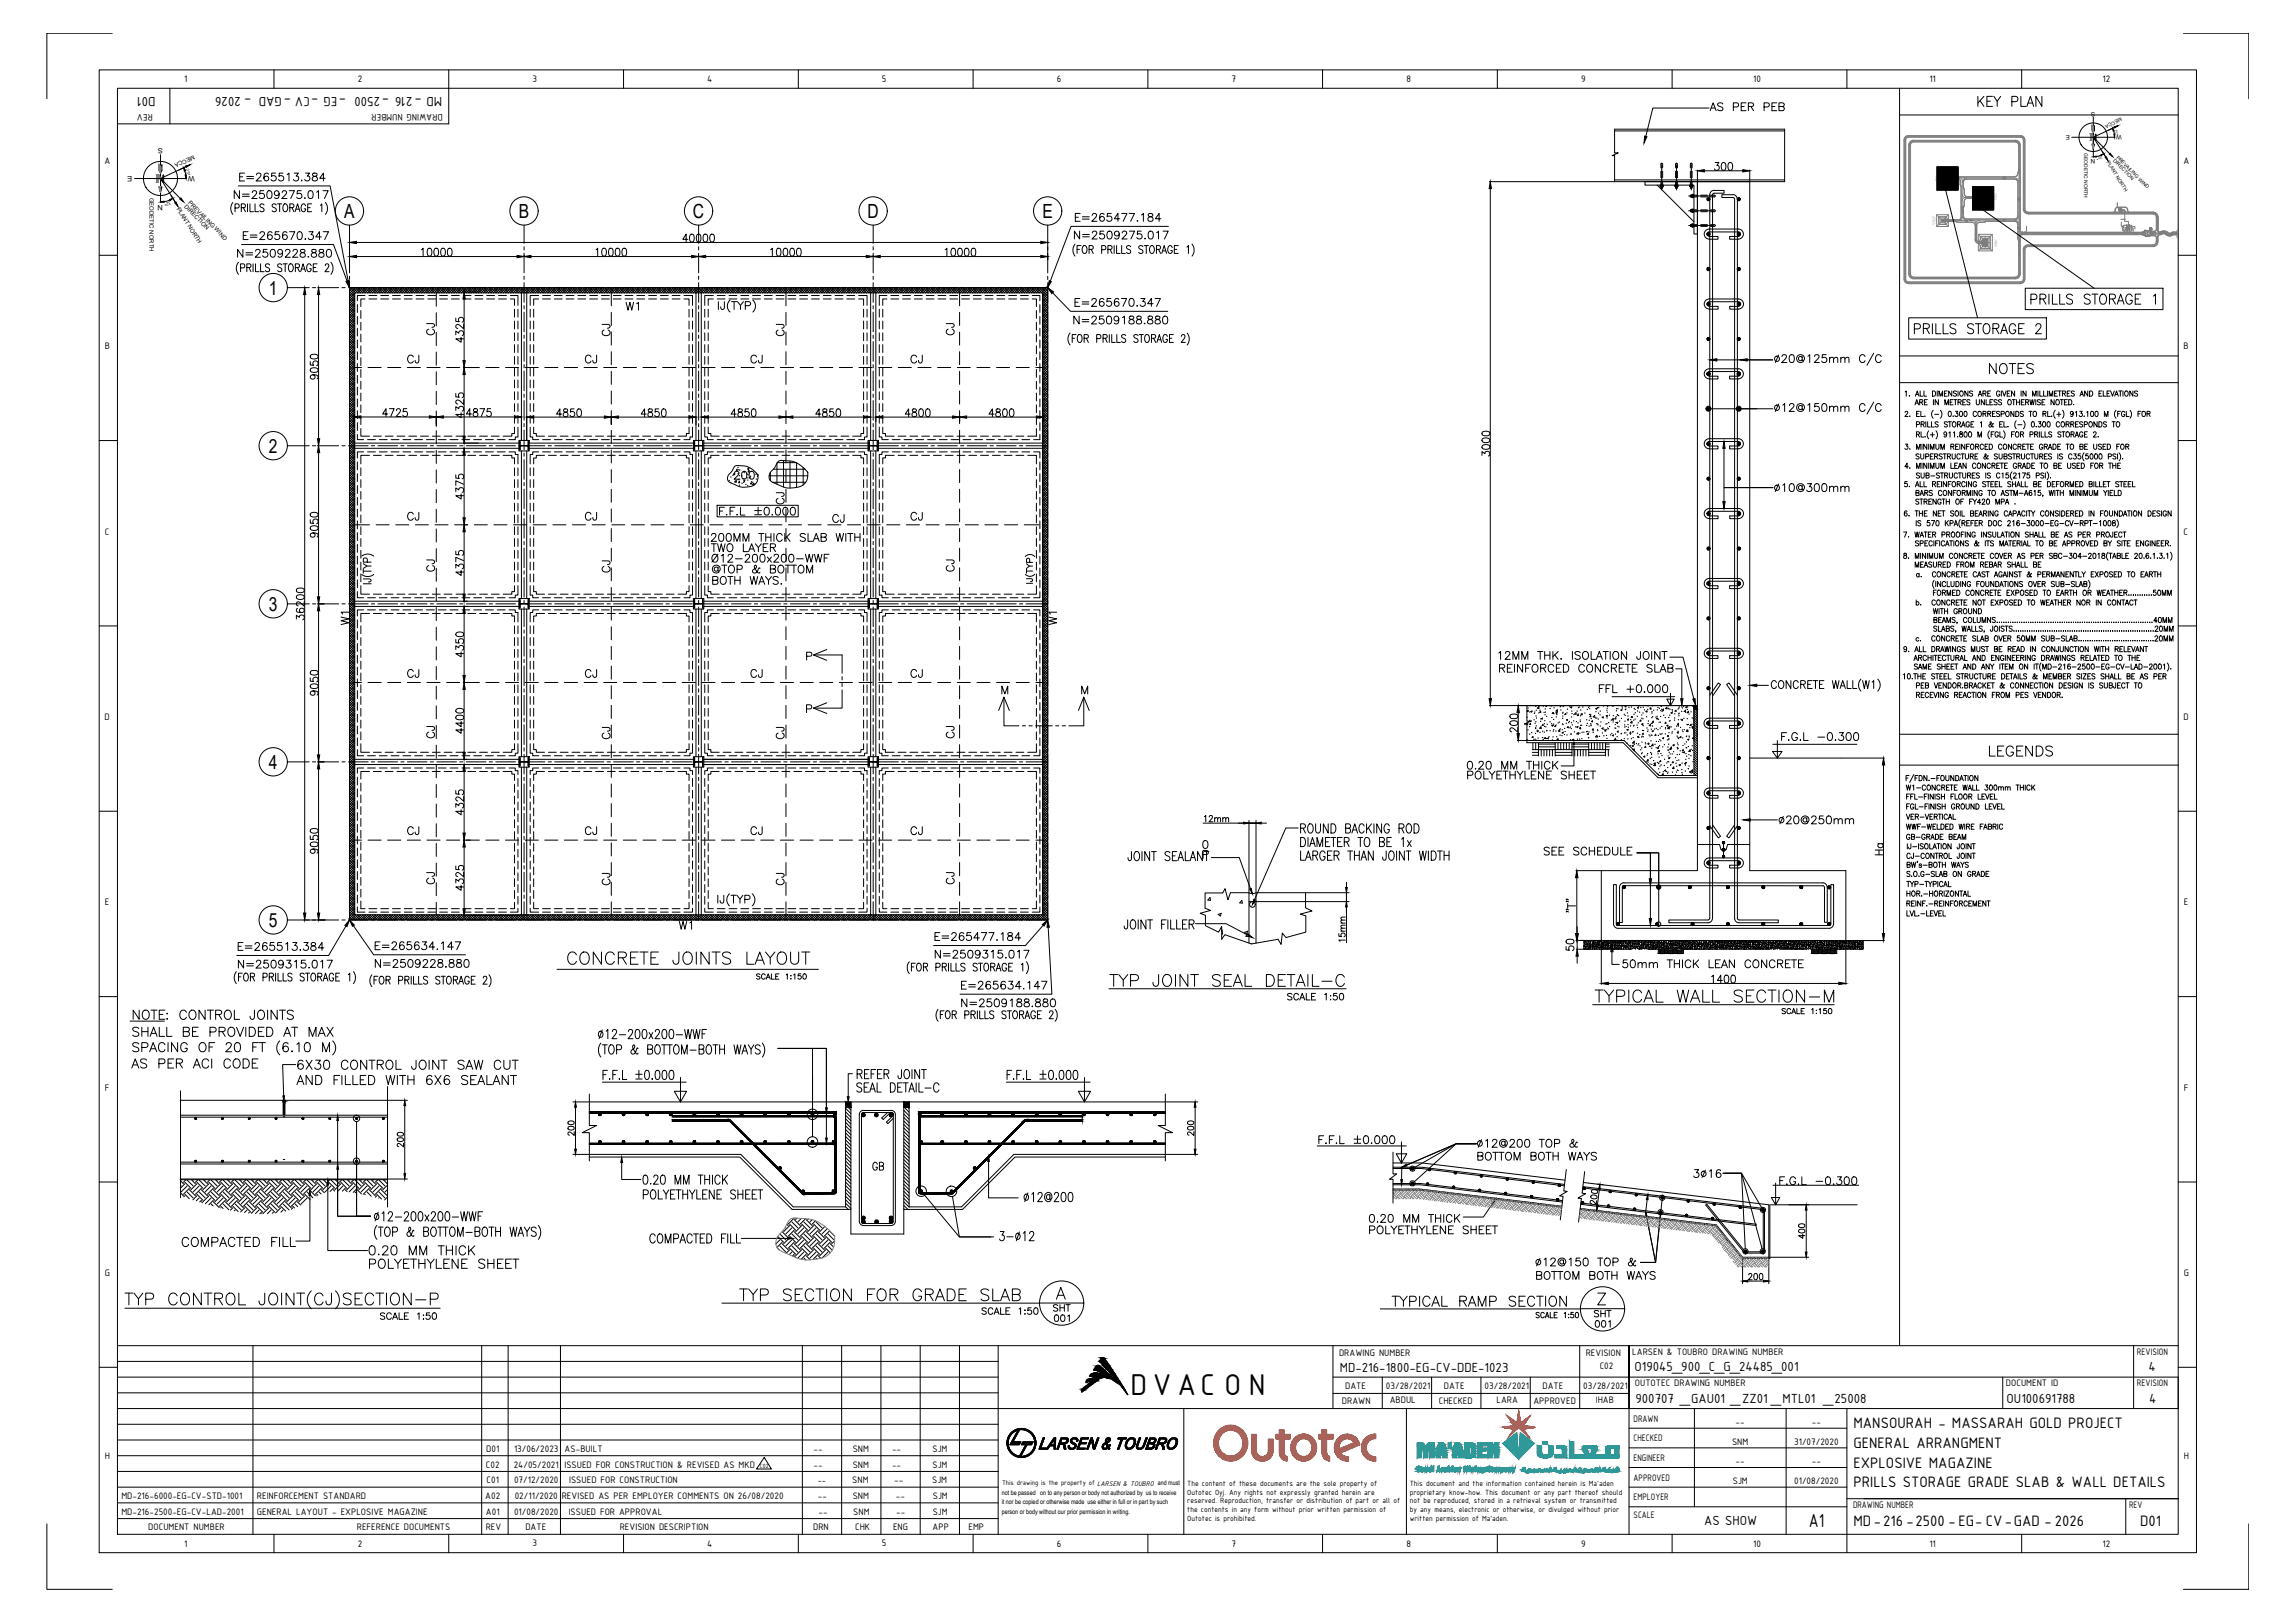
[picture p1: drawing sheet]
<svg xmlns="http://www.w3.org/2000/svg" width="841mm" height="594mm" viewBox="0 0 841 594" stroke-linecap="round" stroke-linejoin="round" font-family="sans-serif">
<defs><g id="words">
<text font-size="11.9" x="414.3" y="510.9">DV AC O N</text>
<text font-size="10.6" x="44.8" y="480.5">TYP CONTROL JOINT(CJ)SECTION-P</text>
<text font-size="9.7" x="582.8" y="369.4">%%UTYPICAL WALL SECTION-M</text>
<g font-size="8.4">
<text x="207.1" y="354.5">CONCRETE JOINTS LAYOUT</text>
<text x="405.7" y="362.7">TYP JOINT SEAL DETAIL-C</text>
</g>
<text font-size="7.9" x="270.2" y="477.7">TYP SECTION FOR GRADE SLAB</text>
<text font-size="7.5" x="509.4" y="479.8">TYPICAL RAMP SECTION</text>
<text font-size="7.4" x="662.9" y="559.3">A1</text>
<g font-size="7.1">
<text x="723.9" y="40.2">KEY PLAN</text>
<text x="126.2" y="79.9">A</text>
<text x="190.1" y="79.8">B</text>
<text x="253.9" y="79.8">C</text>
<text x="317.9" y="79.8">D</text>
<text x="382" y="79.8">E</text>
<text x="98.5" y="107.9">1</text>
<text x="743.3" y="112.5">PRILLS STORAGE 1</text>
<text x="700.6" y="123.5">PRILLS STORAGE 2</text>
<text x="728.1" y="137.9">NOTES</text>
<text x="98.5" y="165.8">2</text>
<text x="98.5" y="223.7">3</text>
<text x="98.5" y="281.6">4</text>
<text x="728.1" y="278">LEGENDS</text>
<text x="98.5" y="339.5">5</text>
<text x="60.3" y="374.6">: CONTROL JOINTS</text>
<text x="218.4" y="381.7">12-200x200-WWF</text>
<text x="108.3" y="393">6X30 CONTROL JOINT SAW CUT</text>
<text x="107.9" y="398.6">AND FILLED WITH 6X6 SEALANT</text>
<text x="234.6" y="435">0.20 MM THICK</text>
<text x="374.3" y="441.3">12@200</text>
<text x="365.5" y="455.8">3- 12</text>
<text x="66" y="457.9">COMPACTED FILL</text>
</g>
<g font-size="6.6">
<text x="85" y="74.1">N=2509275.017</text>
<text x="393" y="88.9">N=2509275.017</text>
<text x="86.1" y="95.6">N=2509228.880</text>
<text x="393" y="113.6">E=265670.347</text>
<text x="228.6" y="115">W1</text>
<text x="351" y="123.8" transform="rotate(-90 351 123.8)">CJ</text>
<text x="148.5" y="191.9">CJ</text>
<text x="213.8" y="191.9">CJ</text>
<text x="333" y="191.9">CJ</text>
<text x="259.6" y="199.7">200MM THICK SLAB WITH</text>
<text x="351" y="210.3" transform="rotate(-90 351 210.3)">CJ</text>
<text x="585.3" y="255.1">FFL +0.000</text>
<text x="351" y="271.6" transform="rotate(-90 351 271.6)">CJ</text>
<text x="475.9" y="306.2">ROUND BACKING ROD</text>
<text x="475.9" y="311.1">DIAMETER TO BE 1x</text>
<text x="412.4" y="316.4">JOINT SEALANT</text>
<text x="351" y="324.9" transform="rotate(-90 351 324.9)">CJ</text>
<text x="86.4" y="356">N=2509315.017</text>
<text x="47.6" y="380.6">SHALL BE PROVIDED AT MAX</text>
<text x="47.3" y="392.3">AS PER ACI CODE</text>
<text x="312.9" y="401.1">SEAL DETAIL-C</text>
<text x="313.3" y="396.2">REFER JOINT</text>
<text x="540.5" y="421.6">%%C12@200 TOP &amp;</text>
<text x="234.9" y="440.3">POLYETHYLENE SHEET</text>
<text x="136.2" y="448.4">12-200x200-WWF</text>
<text x="500.9" y="449.1">0.20 MM THICK</text>
<text x="134.4" y="460.7">0.20 MM THICK</text>
<text x="237.4" y="456.5">COMPACTED FILL</text>
<text x="134.4" y="465.7">POLYETHYLENE SHEET</text>
</g>
<g font-size="6.2">
<text x="625.8" y="41.6">AS PER PEB</text>
<text x="86.8" y="67.4">E=265513.384</text>
<text x="393.3" y="82.2">E=265477.184</text>
<text x="88.2" y="88.9">E=265670.347</text>
<text x="392.6" y="119.9">N=2509188.880</text>
<text x="160.5" y="123.8" transform="rotate(-90 160.5 123.8)">CJ</text>
<text x="224.7" y="124.2" transform="rotate(-90 224.7 124.2)">CJ</text>
<text x="288.6" y="124.2" transform="rotate(-90 288.6 124.2)">CJ</text>
<text x="148.5" y="134.1">CJ</text>
<text x="213.8" y="134.1">CJ</text>
<text x="274.5" y="134.1">CJ</text>
<text x="333" y="134.1">CJ</text>
<text x="268.1" y="176.7">200</text>
<text x="288.6" y="185.9" transform="rotate(-90 288.6 185.9)">CJ</text>
<text x="649.5" y="181.3">%%C10@300mm</text>
<text x="304.4" y="192.6">CJ</text>
<text x="259.6" y="203.2">TWO LAYER</text>
<text x="260" y="207.1">Ø12-200x200-WWF</text>
<text x="160.5" y="210.3" transform="rotate(-90 160.5 210.3)">CJ</text>
<text x="224.7" y="210.6" transform="rotate(-90 224.7 210.6)">CJ</text>
<text x="260" y="211">@TOP &amp; BOTTOM</text>
<text x="260.3" y="215.2">BOTH WAYS.</text>
<text x="129.1" y="230" transform="rotate(-90 129.1 230)">W1</text>
<text x="388.4" y="230" transform="rotate(-90 388.4 230)">W1</text>
<text x="548.2" y="242.7">12MM THK. ISOLATION JOINT</text>
<text x="148.5" y="249.4">CJ</text>
<text x="213.8" y="249.4">CJ</text>
<text x="274.5" y="249.4">CJ</text>
<text x="333" y="249.4">CJ</text>
<text x="548.6" y="247.3">REINFORCED CONCRETE SLAB</text>
<text x="160.5" y="271.6" transform="rotate(-90 160.5 271.6)">CJ</text>
<text x="224.7" y="271.6" transform="rotate(-90 224.7 271.6)">CJ</text>
<text x="288.6" y="271.6" transform="rotate(-90 288.6 271.6)">CJ</text>
<text x="651.9" y="272.3">F.G.L -0.300</text>
<text x="536.9" y="282.9">0.20 MM THICK</text>
<text x="536.9" y="286.5">POLYETHYLENE SHEET</text>
<text x="651.2" y="303">%%C20@250mm</text>
<text x="148.5" y="306.9">CJ</text>
<text x="213.8" y="306.9">CJ</text>
<text x="274.5" y="306.9">CJ</text>
<text x="333" y="306.9">CJ</text>
<text x="564.8" y="314.3">SEE SCHEDULE</text>
<text x="160.5" y="324.9" transform="rotate(-90 160.5 324.9)">CJ</text>
<text x="224.7" y="325.3" transform="rotate(-90 224.7 325.3)">CJ</text>
<text x="288.6" y="325.3" transform="rotate(-90 288.6 325.3)">CJ</text>
<text x="248" y="341.5">W1</text>
<text x="341.8" y="345.7">E=265477.184</text>
<text x="86.4" y="349.2">E=265513.384</text>
<text x="136.5" y="348.9">E=265634.147</text>
<text x="341.8" y="352.1">N=2509315.017</text>
<text x="136.5" y="355.6">N=2509228.880</text>
<text x="593.7" y="355.6">50mm THICK LEAN CONCRETE</text>
<text x="351.4" y="363.4">E=265634.147</text>
<text x="351.4" y="370.1">N=2509188.880</text>
<text x="318.9" y="429.7">GB</text>
<text x="540.8" y="426.2">BOTTOM BOTH WAYS</text>
<text x="651.2" y="435">F.G.L -0.300</text>
<text x="500.9" y="453">POLYETHYLENE SHEET</text>
<text x="562" y="465">%%C12@150 TOP &amp;</text>
<text x="562.3" y="469.9">BOTTOM BOTH WAYS</text>
</g>
<g font-size="6">
<text x="92.1" y="35.2" transform="rotate(180 92.1 35.2)">-</text>
<text x="106.7" y="35.2" transform="rotate(180 106.7 35.2)">-</text>
<text x="116.7" y="35.2" transform="rotate(180 116.7 35.2)">-</text>
<text x="126.9" y="35.2" transform="rotate(180 126.9 35.2)">-</text>
<text x="142.6" y="35.2" transform="rotate(180 142.6 35.2)">-</text>
<text x="154.6" y="35.2" transform="rotate(180 154.6 35.2)">-</text>
<text x="679.2" y="523.1">MANSOURAH - MASSARAH GOLD PROJECT</text>
<text x="679.2" y="530.3">GENERAL ARRANGMENT</text>
<text x="679.2" y="537.5">EXPLOSIVE MAGAZINE</text>
<text x="679.2" y="544.7">PRILLS STORAGE GRADE SLAB &amp; WALL DETAILS</text>
<text x="679.2" y="559.1">MD-216 -2500 -EG- CV-GAD - 2026</text>
<text x="784.3" y="559.1">D01</text>
</g>
<g font-size="5.7">
<text x="471" y="367.6">SCALE 1:50</text>
<text x="359.1" y="482.6">SCALE 1:50</text>
<text x="385.2" y="481.5">SHT</text>
<text x="583.5" y="483.7">SHT</text>
</g>
<g font-size="5.3">
<text x="138.6" y="484.4">SCALE 1:50</text>
<text x="385.6" y="485.1">001</text>
<text x="583.8" y="487.2">001</text>
</g>
<g font-size="5.2">
<text x="57" y="35.7" transform="rotate(180 57 35.7)">D01</text>
<text x="88.3" y="35.7" transform="rotate(180 88.3 35.7)">2026</text>
<text x="103.3" y="35.7" transform="rotate(180 103.3 35.7)">GAD</text>
<text x="113.5" y="35.7" transform="rotate(180 113.5 35.7)">CV</text>
<text x="123.6" y="35.7" transform="rotate(180 123.6 35.7)">EG</text>
<text x="139.3" y="35.7" transform="rotate(180 139.3 35.7)">2500</text>
<text x="151.1" y="35.7" transform="rotate(180 151.1 35.7)">216</text>
<text x="162" y="35.7" transform="rotate(180 162 35.7)">MD</text>
<text x="491" y="502.5">MD-216-1800-EG-CV-DDE-1023</text>
<text x="599" y="502">O19045_900_C_G_24485_001</text>
<text x="787.3" y="502">4</text>
<text x="599.3" y="514">900707 _GAU01 _ZZ01 _MTL01 _25008</text>
<text x="735.4" y="514">OU100691788</text>
<text x="787.6" y="514">4</text>
<text x="624.5" y="558.7">AS SHOW</text>
</g>
<g font-size="4.9">
<text x="697.8" y="308.7">GB-GRADE BEAM</text>
<text x="276.2" y="359.8">SCALE 1:150</text>
<text x="652.3" y="372.5">SCALE 1:150</text>
</g>
<g font-size="3.7">
<text x="67.5" y="30">1</text>
<text x="131.1" y="30.1">2</text>
<text x="195.1" y="30">3</text>
<text x="259.2" y="30">4</text>
<text x="323.2" y="30">5</text>
<text x="387.3" y="30.1">6</text>
<text x="451.3" y="30">7</text>
<text x="515.4" y="30">8</text>
<text x="579.5" y="30">9</text>
<text x="642.4" y="30">10</text>
<text x="707" y="30">11</text>
<text x="770.5" y="30.1">12</text>
<text x="56" y="41.8" transform="rotate(180 56 41.8)">REV</text>
<text x="162.2" y="41.8" transform="rotate(180 162.2 41.8)">DRAWING NUMBER</text>
<text x="38.3" y="60">A</text>
<text x="800.1" y="60">A</text>
<text x="38.4" y="127.9">B</text>
<text x="800.2" y="127.9">B</text>
<text x="38.4" y="195.8">C</text>
<text x="800.2" y="195.8">C</text>
<text x="38.3" y="263.6">D</text>
<text x="800.2" y="263.6">D</text>
<text x="38.4" y="331.5">E</text>
<text x="800.3" y="331.5">E</text>
<text x="38.5" y="399.4">F</text>
<text x="800.3" y="399.4">F</text>
<text x="38.4" y="467.3">G</text>
<text x="800.3" y="467.3">G</text>
<text x="490.7" y="496.8">DRAWING NUMBER</text>
<text x="581.1" y="496.8">REVISION</text>
<text x="598.2" y="496.3">LARSEN &amp; TOUBRO DRAWING NUMBER</text>
<text x="783.1" y="496.3">REVISION</text>
<text x="586.2" y="501.5">C02</text>
<text x="493" y="508.7">DATE</text>
<text x="507.9" y="508.7">03/28/2021</text>
<text x="529.1" y="508.7">DATE</text>
<text x="544.1" y="508.7">03/28/2021</text>
<text x="565.3" y="508.7">DATE</text>
<text x="580.2" y="508.7">03/28/2021</text>
<text x="599.1" y="507.8">OUTOTEC DRAWING NUMBER</text>
<text x="735.1" y="507.8">DOCUMENT ID</text>
<text x="783.1" y="507.8">REVISION</text>
<text x="491.8" y="514.1">DRAWN</text>
<text x="509.3" y="513.9">ABDUL</text>
<text x="527.2" y="514.1">CHECKED</text>
<text x="548.4" y="513.9">LARA</text>
<text x="561.9" y="514.1">APPROVED</text>
<text x="584.8" y="513.9">IHAB</text>
<text x="598.7" y="520.7">DRAWN</text>
<text x="636" y="521.9">--</text>
<text x="664" y="521.9">--</text>
<text x="598.7" y="527.9">CHECKED</text>
<text x="178.2" y="531.7">D01</text>
<text x="188.4" y="531.7">13/06/2023</text>
<text x="206.9" y="531.7">AS-BUILT</text>
<text x="298.1" y="531.7">--</text>
<text x="312.5" y="531.7">SNM</text>
<text x="326.9" y="531.7">--</text>
<text x="341.7" y="531.7">SJM</text>
<text x="634.7" y="529.1">SNM</text>
<text x="657.5" y="529.1">31/07/2020</text>
<text x="38.4" y="534.2">H</text>
<text x="178.1" y="537.5">C02</text>
<text x="188.2" y="537.5">24/05/2021</text>
<text x="206.8" y="537.5">ISSUED FOR CONSTRUCTION &amp; REVISED AS MKD</text>
<text x="298.1" y="537.5">--</text>
<text x="312.5" y="537.5">SNM</text>
<text x="326.9" y="537.5">--</text>
<text x="341.7" y="537.5">SJM</text>
<text x="598.7" y="535.1">ENGINEER</text>
<text x="636" y="536.3">--</text>
<text x="664" y="536.3">--</text>
<text x="800.3" y="534.2">H</text>
<text x="178.3" y="543.2">C01</text>
<text x="188.4" y="543.2">07/12/2020</text>
<text x="208.6" y="543.2">ISSUED FOR CONSTRUCTION</text>
<text x="312.3" y="543.2">SNM</text>
<text x="327.7" y="543.2">--</text>
<text x="341.6" y="543.2">SJM</text>
<text x="598.7" y="542.3">APPROVED</text>
<text x="635" y="543.5">SJM</text>
<text x="657.5" y="543.5">01/08/2020</text>
<text x="44.5" y="549">MD-216-6000-EG-CV-STD-1001</text>
<text x="94.1" y="549">REINFORCEMENT STANDARD</text>
<text x="177.8" y="549">A02</text>
<text x="188.6" y="549">02/11/2020</text>
<text x="205.9" y="549">REVISED AS PER EMPLOYER COMMENTS ON 26/08/2020</text>
<text x="299.7" y="549">--</text>
<text x="312.5" y="549">SNM</text>
<text x="328.3" y="549">--</text>
<text x="341.8" y="549">SJM</text>
<text x="598.7" y="549.5">EMPLOYER</text>
<text x="44.5" y="554.8">MD-216-2500-EG-CV-LAD-2001</text>
<text x="94.1" y="554.8">GENERAL LAYOUT - EXPLOSIVE MAGAZINE</text>
<text x="178.1" y="554.8">A01</text>
<text x="188.4" y="554.8">01/08/2020</text>
<text x="208.4" y="554.8">ISSUED FOR APPROVAL</text>
<text x="300" y="554.8">--</text>
<text x="312.7" y="554.8">SNM</text>
<text x="328.5" y="554.8">--</text>
<text x="341.8" y="554.8">SJM</text>
<text x="598.7" y="556.1">SCALE</text>
<text x="679.1" y="552.5">DRAWING NUMBER</text>
<text x="780.2" y="552.5">REV</text>
<text x="54.3" y="560.3">DOCUMENT NUMBER</text>
<text x="130.8" y="560.3">REFERENCE DOCUMENTS</text>
<text x="178" y="560.3">REV</text>
<text x="192.5" y="560.3">DATE</text>
<text x="227.1" y="560.3">REVISION DESCRIPTION</text>
<text x="298" y="560.3">DRN</text>
<text x="313.4" y="560.3">CHK</text>
<text x="327.3" y="560.3">ENG</text>
<text x="341.7" y="560.3">APP</text>
<text x="354.9" y="560.3">EMP</text>
<text x="67.5" y="566.4">1</text>
<text x="131.1" y="566.5">2</text>
<text x="195.1" y="566.4">3</text>
<text x="259.2" y="566.4">4</text>
<text x="323.2" y="566.4">5</text>
<text x="387.3" y="566.5">6</text>
<text x="451.3" y="566.4">7</text>
<text x="515.4" y="566.4">8</text>
<text x="579.5" y="566.5">9</text>
<text x="642.4" y="566.4">10</text>
<text x="707" y="566.4">11</text>
<text x="770.5" y="566.5">12</text>
</g>
<text font-size="3.5" x="299.7" y="543.2">--</text>
<g font-size="3">
<text x="435.1" y="544.2">The content of these documents are the sole property of</text>
<text x="516.6" y="544.2">This document and the information contained herein is Ma'aden</text>
<text x="435.1" y="547.4">Outotec Oyj. Any rights not expressly granted herein are</text>
<text x="435.1" y="550.6">reserved. Reproduction, transfer or distribution of part or all of</text>
<text x="516.6" y="547.4">proprietary know-how. This document or any part thereof should</text>
<text x="516.6" y="550.6">not be reproduced, stored in a retrieval system or transmitted</text>
<text x="435.1" y="553.8">the contents in any form without prior written permission of</text>
<text x="435.1" y="557">Outotec is prohibited.</text>
<text x="516.6" y="553.8">by any means, electronic or otherwise, or divulged without prior</text>
<text x="516.6" y="557">written permission of Ma'aden.</text>
</g>
<g font-size="2.7">
<text x="59.6" y="54.3" transform="rotate(180 59.6 54.3)">S</text>
<text x="48.4" y="64.4" transform="rotate(180 48.4 64.4)">E</text>
<text x="71.4" y="64.4" transform="rotate(180 71.4 64.4)">W</text>
<text x="59.7" y="75.2" transform="rotate(180 59.7 75.2)">N</text>
<text x="367.2" y="544.1">This drawing is the property of LARSEN &amp; TOUBRO and must</text>
</g>
<g font-size="2.4">
<text x="278.5" y="537.6">C02</text>
<text x="367.1" y="547.5">not be passed on to any person or body not authorized by us to receive</text>
<text x="367.1" y="551">it nor be copied or otherwise made use either in full or in part by such</text>
<text x="367.1" y="554.4">person or body without our prior permission in writing.</text>
</g>
<g font-size="2.3">
<text x="767.8" y="41" transform="rotate(180 767.8 41)">S</text>
<text x="758.5" y="49.4" transform="rotate(180 758.5 49.4)">E</text>
<text x="777.6" y="49.4" transform="rotate(180 777.6 49.4)">W</text>
<text x="767.8" y="58.4" transform="rotate(180 767.8 58.4)">N</text>
</g>
<g font-size="2.2">
<text x="70.9" y="56.7" transform="rotate(155 70.9 56.7)">MECCA</text>
<text x="54.8" y="72.4" transform="rotate(90 54.8 72.4)">GEODETIC NORTH</text>
<text x="64.6" y="76.4" transform="rotate(58 64.6 76.4)">PLANT NORTH</text>
<text x="67.4" y="75.8" transform="rotate(45 67.4 75.8)">DIRECTION</text>
<text x="68.8" y="74.4" transform="rotate(45 68.8 74.4)">PREVAILING WIND</text>
</g>
<g font-size="2">
<text x="68" y="62" transform="rotate(77 68 62)">25°</text>
<text x="62.5" y="73.6" transform="rotate(164 62.5 73.6)">32°</text>
</g>
<g font-size="1.8">
<text x="777.2" y="43" transform="rotate(155 777.2 43)">MECCA</text>
<text x="763.8" y="56.1" transform="rotate(90 763.8 56.1)">GEODETIC NORTH</text>
<text x="771.9" y="59.4" transform="rotate(58 771.9 59.4)">PLANT NORTH</text>
<text x="774.3" y="58.9" transform="rotate(45 774.3 58.9)">DIRECTION</text>
<text x="775.4" y="57.7" transform="rotate(45 775.4 57.7)">PREVAILING WIND</text>
</g>
<g font-size="1.7">
<text x="774.8" y="47.4" transform="rotate(77 774.8 47.4)">25°</text>
<text x="770.2" y="57.1" transform="rotate(164 770.2 57.1)">32°</text>
</g>
<g font-size=".7" fill="#808080">
<text x="709.6" y="66.3" transform="rotate(-90 709.6 66.3)">PRILLS</text>
<text x="710.3" y="66.5" transform="rotate(-90 710.3 66.5)">STORAGE</text>
<text x="731.2" y="73.1" transform="rotate(-90 731.2 73.1)">PRILLS</text>
<text x="731.8" y="73.3" transform="rotate(-90 731.8 73.3)">STORAGE</text>
<text x="709.3" y="81.9" transform="rotate(-90 709.3 81.9)">STORAGE</text>
<text x="731.3" y="90.5" transform="rotate(-90 731.3 90.5)">EXPLOSIVE</text>
<text x="731.9" y="90.3" transform="rotate(-90 731.9 90.3)">STORAGE</text>
</g>
</g></defs>
<!-- layer: ST-CONC -->
<g fill="none" stroke="#000" stroke-width=".37">
<path d="M438.1 338.3h11.2l8.1 4.3M443.4 328.7l.2 1.1-1-.1zM446.4 334.9l1.1-.4-.3 1zM455.1 329.8l.2 1-1-.1zM447.7 340.7l.3 1.4h-.3M456.1 341.5l1.1-.4-.3 .9zM457.4 342l.1 1-.9-.1zM457.7 345.4v-18.4h-6.8l-.9 2.6-1.1-4.1-.8 1.6h-6.5v5.5l2 .8-3.8 1.1 1.9 .8v3.7l4.9 2.4 1.1-2.1v4.7l1.1-1.7 9.8 3.4 9.8-1.7 1.1 1.9 .4-4.2 1.3 1.7 7.3-2v-5.9l-2-.7 4.3-1.1-2.4-1.2v-5.5h-18.1v18.4M66.2 399.5v39.2M142 398v44.1M66 403h37.8M104.4 403h37.6"/>
<path d="M216 400.7v11.5h2.6l-5.3 2.7h2.7v10.3M216 403.6h93.9v38.4h-19.2l-19.2-19.2h-55.5M427 400.7v11.5h-2.6l5.3 2.7h-2.7v10.3M427 403.6h-93.9v38.4h19.3l19.1-19.2h55.5M66 431.8h76"/>
</g>
<!-- layer: ST-TEXT -->
<g fill="none" stroke="#000" stroke-width=".37">
<path d="M85.3 74.2a3.5 3.5 0 0 0 0 4.3M86.1 76.2l1.3-.1 .3-.5-.3-.8-1.3-.1v2.8M88.4 76.1l1.3-.2 .2-.9-.5-.3h-1v2.8M89.2 76.1l.7 1.4M90.7 74.7v2.8M91.6 74.7v2.8h1.3M93.5 74.7v2.8h1.3M96.8 75.1a.77 .77 0 0 0-1-.4 .77 .77 0 0 0-.5 .9l1.2 .7 .3 .9-.6 .3-1-.3M101.2 75.1a.77 .77 0 0 0-.9-.4 .77 .77 0 0 0-.5 .9l1.2 .7 .2 .9-.5 .3-1-.3M102.5 74.7v2.8M104.1 74.8l.2-.1a1.48 1.48 0 0 1 1.2 1.4 1.48 1.48 0 0 1-1.2 1.4 1.86 1.86 0 0 1-.2-2.7zM106.2 76.1l1.3-.2 .2-.4-.2-.7-1.3-.1v2.8"/>
<path d="M107 76.1l.7 1.4M108.1 77.5l.9-2.8 .9 2.8M108.5 76.6h1.1M112 75.4a.85 .85 0 0 0-1-.7 .85 .85 0 0 0-.7 1.1v.7a.85 .85 0 0 0 .9 1.1 .85 .85 0 0 0 .8-1.1h-.6M114.2 74.7h-1.4v2.8h1.4M117.4 75.2l.5-.5v2.8M119.2 74.2a3.5 3.5 0 0 1 0 4.3M87.4 96.1a3.4 3.4 0 0 0 0 4.4M88.2 98.1l1.3-.1 .2-.4-.2-.8-1.3-.2v2.9M90.5 98l1.3-.1 .1-1-1.4-.3v2.9M91.2 98l.8 1.5M92.7 96.6v2.9"/>
<path d="M93.6 96.6v2.9h1.3M95.5 96.6v2.9h1.3M98.8 97.1a.77 .77 0 0 0-1-.5 .77 .77 0 0 0-.4 1l1.2 .7 .2 .8a.87 .87 0 0 1-1.5 0M103.3 97.1a.77 .77 0 0 0-1-.5 .77 .77 0 0 0-.5 1l1.4 .8 .1 .7a.87 .87 0 0 1-1.5 0M104.5 96.6v2.9M106.1 96.8a1.33 1.33 0 0 1 1.5 .7 1.33 1.33 0 0 1-.4 1.6l-.4 .4a1.59 1.59 0 0 1-1.2-1.2 1.59 1.59 0 0 1 .5-1.5zM108.2 98l1.3-.1 .3-.5-.3-.6-1.3-.2v2.9M109 98l.8 1.5M110.2 99.5l.9-2.9 .9 2.9M110.5 98.5h1.1M114 97.3a.85 .85 0 0 0-1-.7 .85 .85 0 0 0-.6 1.1v.7a.86 .86 0 0 0 .8 1.1 .86 .86 0 0 0 .8-1.1h-.5M114.8 98h.9"/>
<path d="M116.2 96.6h-1.4v2.9h1.4M119.2 97.3l.2-.5a.78 .78 0 0 1 1.1 .2 .78 .78 0 0 1-.3 1.1l-1.1 1.4h1.5M121.3 96.1a3.5 3.5 0 0 1 0 4.4M393.9 89.4a3.5 3.5 0 0 0 0 4.4M394.7 91.3h.9M396.1 89.9h-1.4v2.9M396.8 90.4l.4-.5a1.48 1.48 0 0 1 1.2 1.5 1.48 1.48 0 0 1-1.2 1.4l-.4-.4-.2-.6zM399.1 91.3l1.3-.1 .1-1-.4-.3h-1v2.9M399.9 91.3l.7 1.5M403.7 91.5l1.3-.2 .2-.4-.2-.8-1.3-.2v2.9M406 91.3l1.3-.1 .1-1-.4-.3h-1v2.9M406.8 91.3l.7 1.5"/>
<path d="M408.3 89.9v2.9M409.2 89.9v2.9h1.3M411 89.9v2.9h1.4M414.3 90.4a.77 .77 0 0 0-.9-.5 .77 .77 0 0 0-.5 1l1.2 .7 .2 .8-.5 .4-1-.4M418.8 90.4a.77 .77 0 0 0-1-.5 .77 .77 0 0 0-.4 1l1.2 .7 .2 .8-.5 .4-1-.4M420.1 89.9v2.9M421.5 90.4l.4-.5a1.48 1.48 0 0 1 1.2 1.5 1.48 1.48 0 0 1-1.2 1.4l-.4-.4-.3-.6zM423.8 91.3l1.3-.1 .2-.4-.2-.7-1.3-.2v2.9M424.5 91.3l.8 1.5M425.7 92.8l.9-2.9 .9 2.9M426.1 91.9h1.1M429.6 90.7a.85 .85 0 0 0-1-.7 .85 .85 0 0 0-.7 1v.8a.85 .85 0 0 0 .9 1 .85 .85 0 0 0 .8-1h-.6"/>
<path d="M430.3 91.3h.9M431.8 89.9h-1.5v2.9h1.5M435 90.5l.5-.6v2.9M436.8 89.4a3.5 3.5 0 0 1 0 4.4M159.9 107.3v4.9M159.9 114.5v4.9M224 107v5M224 114.4v4.8M263.3 110.5v2.9M265.5 110.5l-.2 2.6-.6 .3-.5-.3-.1-.7M267.5 109.9a2.9 2.9 0 0 0 0 4.4M268.1 110.5h1.9"/>
<path d="M269 110.5v2.9M270.2 110.5l1.1 1.3v1.6M272.4 110.5l-1.1 1.3M273.1 112l1.7-.2 .3-.4-.2-.7-1.8-.2v2.9M275.9 109.9a2.9 2.9 0 0 1 0 4.4M288 107v5M288 114.4v4.8M351.6 107v5M351.6 114.4v4.8M129.7 134.6h2.8M134.9 134.6h4.8M142.1 134.6h4.8"/>
<path d="M156.4 134.6h4.9M159.9 121.7v4.9M159.9 128.9v4.9M159.9 136.1v4.9M163.6 134.6h4.9M170.8 134.6h4.9M178 134.6h4.9M185.2 134.6h4.9M192.4 134.6h4.9M199.6 134.6h4.9M206.8 134.6h4.9M221.2 134.6h4.8"/>
<path d="M224 121.6v4.8M224 128.8v4.8M224 136v4.8M228.4 134.6h4.8M235.6 134.6h4.8M242.8 134.6h4.8M250 134.6h4.8M257.2 134.6h4.8M264.4 134.6h4.8M271.6 134.6h4.8M278.8 134.6h4.8M286 134.6h4.8"/>
<path d="M288 121.6v4.8M288 128.8v4.8M288 136v4.8M293.2 134.6h4.8M300.4 134.6h4.8M307.6 134.6h4.8M314.8 134.6h4.8M322 134.6h4.8M329.2 134.6h4.8M343.6 134.6h4.8M350.8 134.6h4.8M351.6 121.6v4.8"/>
<path d="M351.6 128.8v4.8M351.6 136v4.8M358 134.6h4.8M365.2 134.6h4.8M372.4 134.6h4.8M379.6 134.6h2.8M392.2 122a3.3 3.3 0 0 0 0 4.4M392.9 123.9h.9M394.3 122.5h-1.4v2.9M395.2 122.7l.2-.2a1.56 1.56 0 0 1 1.2 1.2 1.56 1.56 0 0 1-.5 1.6l-.2 .1a1.56 1.56 0 0 1-1.2-1.1 1.56 1.56 0 0 1 .5-1.6zM397.3 123.9l1.3-.1 .3-.5-.2-.5-1.4-.3v2.9M398.1 123.9l.8 1.5"/>
<path d="M401.9 124h1a.76 .76 0 0 0 .5-.7 .76 .76 0 0 0-.5-.8h-1v2.9M404.2 123.9l1.3-.1 .3-.5-.3-.6-1.3-.2v2.9M405 123.9l.8 1.5M406.5 122.5v2.9M407.4 122.5v2.9h1.3M409.3 122.5v2.9h1.3M412.5 122.9a.81 .81 0 0 0-.8-.4 .81 .81 0 0 0-.7 .7l.2 .4 1.2 .7 .1 .7a.86 .86 0 0 1-1.5 0M417.1 122.9l-.6-.4-1 .4 .2 .7 1.2 .7 .2 .7a.9 .9 0 0 1-1.6 0M417.5 122.5h1.5M418.2 122.5v2.9M419.9 122.7l.2-.2a1.56 1.56 0 0 1 1.2 1.2 1.56 1.56 0 0 1-.5 1.6l-.2 .1a1.56 1.56 0 0 1-1.3-1.1 1.56 1.56 0 0 1 .6-1.6zM422 123.9l1.3-.1 .2-.5-.1-.5-1.4-.3v2.9"/>
<path d="M422.7 123.9l.8 1.5M424 125.4l.8-2.9 .9 2.9M424.3 124.4h1.1M427.8 123.2a.85 .85 0 0 0-1-.7 .85 .85 0 0 0-.6 1.1v.7a.86 .86 0 0 0 .8 1.1 .86 .86 0 0 0 .8-1.1h-.5M428.6 123.9h.8M430 122.5h-1.4v2.9h1.4M432.9 123.2l.3-.5a.78 .78 0 0 1 1.1 .2 .78 .78 0 0 1-.4 1.1l-1.1 1.4h1.6M435 122a3.5 3.5 0 0 1 0 4.4M651.8 130l-1.2 2.8M653 130.6l.6-.7 .8 .1 .3 .5-.4 .9-1.4 1.4h1.9M656.1 130a.93 .93 0 0 1 1.3 .5l.1 .6a1.23 1.23 0 0 1-1.1 1.7 1.85 1.85 0 0 1-.3-2.8zM660.4 131l-.1-.3a.76 .76 0 0 0-1.1 .1 .76 .76 0 0 0 .1 1.1 .76 .76 0 0 0 1.1-.2"/>
<path d="M660.4 130.6l.2 1.5a1.25 1.25 0 0 0 .4-1.8 1.25 1.25 0 0 0-1.8-.3 1.45 1.45 0 0 0-.6 2.2 1.45 1.45 0 0 0 2.3 .2M662.5 130.5l.7-.6v2.9M665 130.6l.5-.7 .9 .1 .2 .5-.4 .9-1.4 1.4h1.9M669.2 129.9h-1.4l-.1 1.2a1.01 1.01 0 0 1 1.5 0 1.01 1.01 0 0 1-.1 1.5 1.01 1.01 0 0 1-1.5-.4M670.5 131.4l.6-.5 .7 .1 .1 1.8M670.5 130.9v1.9M671.9 131.4l.8-.5 .6 .1 .2 1.8M674.6 131.4l.6-.5 .7 .1 .2 1.8M674.6 130.9v1.9M676.1 131.4l.7-.5 .6 .1 .2 1.8M683.5 130.6a1.05 1.05 0 0 0-1.2-.7 1.05 1.05 0 0 0-.9 1.1v.7a1.05 1.05 0 0 0 .9 1.1 1.05 1.05 0 0 0 1.2-.7M686.6 129.4l-2.4 4.4"/>
<path d="M689.4 130.6a1.07 1.07 0 0 0-1.2-.7 1.07 1.07 0 0 0-.9 1.1v.7a1.07 1.07 0 0 0 .9 1.1 1.07 1.07 0 0 0 1.2-.7M159.9 143.3v4.9M159.9 150.5v4.8M159.9 157.7v4.8M224 143.2v4.8M224 150.4v4.8M224 157.6v4.8M288 143.2v4.8M288 150.4v4.8M288 157.6v4.8M351.6 143.2v4.8M351.6 150.4v4.8"/>
<path d="M351.6 157.6v4.8M651.8 148l-1.2 2.7M653.3 148.4l.7-.6v2.9M655.8 148.5l.5-.7h.6l.5 .6-.4 .9-1.4 1.4h1.9M660.4 148.9a.74 .74 0 0 0-1.1-.2 .74 .74 0 0 0 0 1.1 .74 .74 0 0 0 1.1-.2M660.4 148.5l.2 1.5a1.15 1.15 0 0 0 .6-1.3 1.15 1.15 0 0 0-1.2-.9 1.46 1.46 0 0 0-1.5 1.9 1.46 1.46 0 0 0 2.4 .6M662.5 148.4l.7-.6v2.9M666.5 147.8h-1.4l-.1 1.3a1.01 1.01 0 0 1 1.5-.1 1.01 1.01 0 0 1-.2 1.6 1.01 1.01 0 0 1-1.5-.5M668 148a.91 .91 0 0 1 1.4 .4l.1 .7a1.21 1.21 0 0 1-1.1 1.6 1.86 1.86 0 0 1-.4-2.7zM670.5 149.3l.6-.5 .7 .1 .1 1.8M670.5 148.8v1.9M671.9 149.3l.8-.5 .6 .1 .2 1.8"/>
<path d="M674.6 149.3l.6-.5 .7 .1 .2 1.8M674.6 148.8v1.9M676.1 149.3l.7-.5 .6 .1 .2 1.8M683.5 148.5a1.04 1.04 0 0 0-1.2-.7 1.04 1.04 0 0 0-.9 1.1v.7a1.04 1.04 0 0 0 .9 1.1 1.04 1.04 0 0 0 1.2-.7M686.6 147.3l-2.4 4.4M689.4 148.5a1.06 1.06 0 0 0-1.2-.7 1.06 1.06 0 0 0-.9 1.1v.7a1.07 1.07 0 0 0 .9 1.1 1.07 1.07 0 0 0 1.2-.7M698.1 143.5l.5-.3v1.9M698.1 151.1l.2-.4h.5l.3 .5-1 1.4h1.1M699.7 144.9h.1M699.9 152.4h.1M701.7 148.3l.7-1.9 .7 1.9M701.9 145.1l.7-1.9 .6 1.9"/>
<path d="M702 147.6h.8M702.2 144.5h.8M702.3 155.5l1-.1 .1-.8-1.1-.1v1.9M702.3 159.1l1-.1 .1-.6-1.1-.3v2M702.3 151.5h.7M702.8 159.1l.6 1M703.4 150.7h-1.1v1.9h1.1M703.5 147.3l1-.1 .1-.7-1.1-.1v1.9M703.7 143.2v1.9h.9M703.9 150.7v1.9h1M704 155.4l1-.1 .1-.7-1.1-.1v1.9M704 158.1v2h1"/>
<path d="M704.1 147.3l.5 1M704.6 155.4l.6 1M705 143.2v1.9h1M705.2 147.3h.7M705.4 152.4h.1M705.7 154.5v1.9M706.3 146.4h-1.1v1.9h1.1M706.4 154.5v1.9h1M706.8 157.8a2.19 2.19 0 0 0 0 2.9M707.4 159.2h1.5M707.8 154.5v1.9h1M708.1 158.4v1.7"/>
<path d="M708.2 143.2a.97 .97 0 0 1 1.2 1 .97 .97 0 0 1-1.2 .9zM708.4 150.3a2.07 2.07 0 0 0 0 2.9M708.5 146.4v1.9M709 151.8h1.5M709.5 157.8a2.19 2.19 0 0 1 0 2.9M709.9 143.2v1.9M710.3 154.8l-.5-.3-.7 .3 .2 .4 .8 .4a.57 .57 0 0 1-.2 .8 .57 .57 0 0 1-.8-.3M710.3 146.4v1.9l-1.1-1.9v1.9M710.6 145.1v-1.9l.6 1.9 .7-1.9v1.9M711.1 150.3a2.19 2.19 0 0 1 0 2.9M712.5 144.1h.7M712.7 148.3v-1.9l.6 1.9 .7-1.9v1.9"/>
<path d="M713.4 158.8a.54 .54 0 0 1-.8 .4 .54 .54 0 0 1-.2-.8 .54 .54 0 0 1 .9 0l-.2 1.6-.4 .1-.3-.3M713.6 143.2h-1.1v1.9h1.1M713.6 154.8l-.4-.3h-.6l-.1 .6 1 .5 .1 .5-.4 .3-.7-.3M713.9 154.5h1.2M714.2 150.7h.2a1.03 1.03 0 0 1 .7 .9 1.03 1.03 0 0 1-.7 1l-.5-.8zM714.2 158.5l.4-.4v2M714.5 154.5v1.9M714.7 147.3h.6M715.2 143.2v1.9l-1.1-1.9v1.9M715.8 152.4h.1M715.8 146.4h-1.1v1.9h1.1M715.8 154.5a.88 .88 0 0 1 1 .9 .88 .88 0 0 1-1 .9l-.4-.7z"/>
<path d="M715.8 158.5l.5-.4v2M716 146.4h1.2M716.6 150.7h.9l-.5 .7a.6 .6 0 0 1 .4 .9 .6 .6 0 0 1-1-.1M716.6 146.4v1.9M717 143.5l-1-.2v.6l.8 .4 .2 .5-.4 .3-.8-.3M717.3 155.4l1-.1 .1-.7-1.1-.1v1.9M717.4 159.9h.1M717.5 147.3l1.1-.1v-.7l-1.1-.1v1.9M717.5 143.2v1.9M717.9 155.4l.6 1M718.1 147.3l.6 1M718.3 158.3v.5a.76 .76 0 0 1 .8 .3 .76 .76 0 0 1 0 .9l-.6 .1a.63 .63 0 0 1-.4-.8 .63 .63 0 0 1 .8-.4l.2-.6z"/>
<path d="M718.3 150.7h.3a1.03 1.03 0 0 1 .6 .9 1.03 1.03 0 0 1-.6 1l-.6-.8zM718.5 143.3l.1-.1a.91 .91 0 0 1 .9 1 .91 .91 0 0 1-1 .8l-.4-.6zM718.8 156.4l.7-1.9 .6 1.9M719.1 155.7h.8M719.3 147.3h.6M719.9 150.7h.3a1.03 1.03 0 0 1 .6 .9 1.03 1.03 0 0 1-.6 1l-.5-.8zM719.9 158.3l.3-.2a1.03 1.03 0 0 1 .7 1 1.03 1.03 0 0 1-.7 1l-.5-.9zM720.4 146.4h-1.1v1.9h1.1M721.2 143.2v1.9l-1.2-1.9v1.9M721.6 158.3l.3-.2a1.03 1.03 0 0 1 .6 1 1.03 1.03 0 0 1-.6 1l-.6-.9zM721.7 154.9a.63 .63 0 0 0-.8-.4 .63 .63 0 0 0-.4 .7v.4a.63 .63 0 0 0 .6 .8 .63 .63 0 0 0 .6-.8h-.4M721.9 146.7l-.4-.3-.7 .3 .1 .4 .9 .4v.7l-1-.2"/>
<path d="M722.3 155.4h.6M722.9 143.5l-.4-.3-.8 .3 .2 .4 .9 .5-.1 .6-.5 .1-.5-.3M723.3 154.5h-1v1.9h1M724.2 146.4v1.3l.5 .6 .6-.3 .1-1.6M724.3 151.1a.63 .63 0 0 0-.7-.5 .63 .63 0 0 0-.5 .8v.4a.63 .63 0 0 0 .5 .8 .63 .63 0 0 0 .7-.5M724.9 145.1l.7-1.9 .7 1.9M724.9 150.9l.4-.2a.91 .91 0 0 1 .8 .9 .91 .91 0 0 1-1 .9l-.3-.7zM725.2 144.5h.8M725.7 154.8l.4-.3v1.9M726.7 144.1l1-.1v-.6l-1-.2v1.9M726.7 151.5h1v-.7l-1-.1v1.9M727.2 146.4v1.9l-1.2-1.9v1.9"/>
<path d="M727.3 144.1l.5 1M727.3 151.5l.5 1.1M727.8 146.4v1.9h1M728.4 151.5h1l.1-.7-1.1-.1v1.9M728.4 144.1h.7M729 151.5l.6 1.1M729.1 157.8a2.07 2.07 0 0 0 0 2.9M729.2 147.3h.7M729.5 143.2h-1.1v1.9h1.1M729.7 159.1h.6M730.2 151.5h.6M730.3 146.4h-1.1v1.9h1.1"/>
<path d="M730.5 155.3l-.2-.2a1.05 1.05 0 0 1-1.4 1.1v-.6l.9-.7-.3-.4-.2 .7 .8 1.1 .3 .1 .1-.2M730.7 158.1h-1v2M731.2 150.7h-1v1.9h1M731.9 146.7l-.4-.3-.6 .1-.1 .5 .9 .5 .2 .5-.4 .3-.8-.3M732.3 158.6a.63 .63 0 0 0-.8-.5 .63 .63 0 0 0-.4 .8v.5a.62 .62 0 0 0 .6 .7 .62 .62 0 0 0 .6-.7h-.4M732.8 150.9l-1-.2v.7l.8 .4 .2 .5-.4 .3-.8-.3M732.8 155.4h.7M732.9 143.6a.63 .63 0 0 0-.8-.4 .63 .63 0 0 0-.5 .7v.5a.62 .62 0 0 0 .6 .7 .62 .62 0 0 0 .7-.7h-.5M732.9 158.1v2h1M733.3 151.6l1-.1 .1-.7-1.1-.1v1.9M733.4 143.2v1.9M733.5 146.7l-.4-.3-.6 .1-.1 .5 .9 .5 .2 .5-.4 .3-.7-.3"/>
<path d="M733.8 143.2l.7 1.9 .6-1.9M733.9 154.5h-1.1v1.9h1.1M734.2 157.8a2.07 2.07 0 0 1 0 2.9M734.3 154.5v1.9h1.1M735.1 150.9l.4-.2a.91 .91 0 0 1 .8 .9 .91 .91 0 0 1-1 .9l-.3-.7zM735.6 144.1h.6M735.8 156.2h.1M736.1 146.5a.88 .88 0 0 1 1 .8 .88 .88 0 0 1-1 .9l-.4-.6zM736.6 143.2h-1v1.9h1M737.1 159.1h.7M737.4 146.4h1.1M737.9 146.4v1.9"/>
<path d="M738 150.7v1.9l-1.1-1.9v1.9M738.2 158.1h-1.1v2M738.3 143.2v1.9l-1.2-1.9v1.9M738.7 150.7a.97 .97 0 0 1 1.2 .9 .97 .97 0 0 1-1.2 1zM738.9 154.1a2.19 2.19 0 0 0 0 2.9M738.9 158.3l.1-.2a.94 .94 0 0 1 .9 1.1 .94 .94 0 0 1-1 .8l-.4-.6zM739 147.3h1.1M739 146.4v1.9M739.5 155.6h1.4M740.1 146.4v1.9M740.4 159.1l1-.1 .1-.6-1.1-.3v2M740.6 143.2v1.9"/>
<path d="M740.7 147.3h.7M741 159.1l.6 1M741.5 150.9l-1-.2-.1 .6 .9 .5 .2 .5-.4 .3-.7-.3M741.5 154.1a2.07 2.07 0 0 1 0 2.9M741.8 146.4h-1.1v1.9h1.1M742.3 147.3l1-.1 .1-.7-1.1-.1v1.9M742.5 143.2v1.9l-1.2-1.9v1.9M742.9 147.3l.5 1M743.5 150.7h1.2M743.9 146.4l.4 1.9 .4-1.9 .4 1.9 .4-1.9M743.9 159.2l1-.1 .1-.7-1.1-.3v2M744.1 150.7v1.9"/>
<path d="M744.6 154.5a.96 .96 0 0 1 1.1 .8 .96 .96 0 0 1-.6 1.1l-.6-.4zM744.8 145.1v-1.9l.7 1.9 .7-1.9v1.9M745.2 150.9l.3-.2a.91 .91 0 0 1 .9 .9 .91 .91 0 0 1-1.1 .9l-.3-.7zM745.6 159.1l1-.1 .1-.6-1.1-.3v2M746 146.4v1.9M746.2 156.2h.1M746.2 159.1l.6 1M746.8 143.2v1.9M747 154.5h.9l-.5 .7a.6 .6 0 0 1 .5 .9 .6 .6 0 0 1-1-.1M747.3 158.1v2M747.5 143.2v1.9h1M747.7 146.7l-.4-.3-.7 .3 .1 .4 1 .5-.1 .6-1-.2"/>
<path d="M748 158.1v2h1M748.3 147.3h.7M748.7 151.5h.9l.1-.7-1-.1v1.9M748.7 154.5a.96 .96 0 0 1 1.1 .8 .96 .96 0 0 1-.6 1.1l-.6-.4zM748.9 143.2v1.9h1M749.2 151.5l.6 1.1M749.4 146.4h-1.1v1.9h1.1M749.4 158.1v2h1M750.3 143.2v1.9M750.4 150.7v1.9h1M750.4 154.5a.96 .96 0 0 1 1.1 .8 .96 .96 0 0 1-.7 1.1l-.6-.4zM750.9 145.1v-1.9l.7 1.9 .6-1.9v1.9"/>
<path d="M751.9 152.4h.1M751.9 158.4l-.5-.3-.7 .3 .2 .5 .9 .5-.1 .6-.6 .1-.4-.3M752.8 146.4v1.9l-1.2-1.9v1.9M752.9 144.1h.7M753.2 150.3a2.07 2.07 0 0 0 0 2.9M753.6 146.5a.88 .88 0 0 1 1.1 .8 .88 .88 0 0 1-1.1 .9l-.3-.6zM753.7 151.8h1.5M754 143.2h-1.1v1.9h1.1M754.2 143.2h1.2M754.5 150.9v1.7M754.7 154.9a.63 .63 0 0 0-.7-.4 .63 .63 0 0 0-.5 .7v.4a.63 .63 0 0 0 .5 .8 .63 .63 0 0 0 .7-.5M754.8 143.2v1.9"/>
<path d="M755 146.4h1.1M755.3 158.4l-.5-.3-.6 .2v.6l.9 .3 .2 .6-.5 .3-.7-.3M755.6 146.4v1.9M755.6 154.5a.88 .88 0 0 1 1 .9 .88 .88 0 0 1-1 .9l-.3-.7zM755.6 158.1h1.1M755.8 144.1l1-.1 .1-.6-1.1-.2v1.9M755.8 150.3a2.19 2.19 0 0 1 0 2.9M756.1 158.1v2M756.4 144.1l.5 1M756.5 147.3h.7M757.1 155.4l1-.1 .1-.7-1.1-.1v1.9M757.4 158.3l.1-.2a.94 .94 0 0 1 .9 1.1 .94 .94 0 0 1-1 .8l-.3-.6z"/>
<path d="M757.5 144.1h.7M757.6 146.4h-1.1v1.9h1.1M757.7 155.4l.6 1M758.1 146.4a.97 .97 0 0 1 1.2 .9 .97 .97 0 0 1-1.2 1zM758.6 143.2h-1.1v1.9h1.1M758.9 155.4l1-.1 .1-.7-1.1-.1v1.9M758.9 159.1l1.1-.1v-.7l-1.1-.2v2M759.4 155.4l.6 1M759.5 159.1l.6 1M759.7 151.3a.56 .56 0 0 1-.7 .5 .56 .56 0 0 1-.2-.9l.3-.2a1.01 1.01 0 0 1 .7 .9 1.01 1.01 0 0 1-.7 1l-.3-.3M759.9 148.1h.1M760.2 143.5l-1.1-.2v.5l.9 .5 .2 .5-.5 .3-.7-.3"/>
<path d="M760.5 151l.5-.3v1.9M760.6 155.4h.7M760.7 159.5h.8M761.6 154.5h-1v1.9h1M762.1 150.7h.9l-.5 .7a.61 .61 0 0 1 .5 .9 .61 .61 0 0 1-1.1-.1M762.2 145.1l.7-1.9 .6 1.9M762.5 144.5h.8M763.2 154.8l-.4-.3h-.6v.6l.8 .5 .2 .5-.4 .3-.7-.3M763.3 158.6a.63 .63 0 0 0-.8-.4 .63 .63 0 0 0-.4 .7v.5a.62 .62 0 0 0 .6 .7 .62 .62 0 0 0 .6-.7h-.4M763.8 152.4h.1M763.8 155.5l1-.1 .1-.8-1.1-.1v1.9M763.9 159.1h.6"/>
<path d="M764.7 151l.4-.3v1.9M764.9 158.1h-1v2h1M765.1 143.2v1.9l-1.2-1.9v1.9M765.8 143.2a.97 .97 0 0 1 1.1 1 .97 .97 0 0 1-1.1 .9zM765.8 154.5a.88 .88 0 0 1 1 .9 .88 .88 0 0 1-1 .9l-.3-.7zM766.3 150.7h.3a1 1 0 0 1 .6 .9 1 1 0 0 1-.6 1l-.5-.8zM767.2 158.6l.3-.5 .7 .4-1.1 1.6h1.2M768 150.7h.2a1 1 0 0 1 .7 .9 1 1 0 0 1-.7 1l-.5-.8zM768.5 154.5v1.9l-1.2-1.9v1.9M769.1 154.5a.99 .99 0 0 1 1.2 .9 .99 .99 0 0 1-1.2 1zM769.2 144.1h.7M770.3 143.2h-1.1v1.9h1.1"/>
<path d="M770.7 143.2v1.9h1.1M771.2 152.6v-1.9l.6 1.9 .7-1.9v1.9M771.9 154.8l-.4-.3-.7 .3 .2 .4 .8 .4a.57 .57 0 0 1-.2 .8 .57 .57 0 0 1-.8-.3M772.1 144.1h.7M773.2 143.2h-1.1v1.9h1.1M773.5 143.2l.6 1.9 .7-1.9M774 154.5h1.2M774.6 154.5v1.9M774.9 145.1l.7-1.9 .7 1.9M775.2 144.5h.8M775.4 150.3a2.07 2.07 0 0 0 0 2.9M775.8 154.5a.88 .88 0 0 1 1 .9 .88 .88 0 0 1-1 .9l-.3-.7z"/>
<path d="M776 151.5h.7M776.4 143.2h1.2M777 143.2v1.9M777.1 150.7h-1.1v1.9M778 143.2v1.9M778.7 151.1a.63 .63 0 0 0-.8-.5 .63 .63 0 0 0-.5 .8v.4a.62 .62 0 0 0 .7 .8 .62 .62 0 0 0 .6-.8h-.5M778.7 143.5l.4-.3a.91 .91 0 0 1 .8 1 .91 .91 0 0 1-1 .8l-.3-.6zM779.2 150.7v1.9h1M780.6 150.3a2.19 2.19 0 0 1 0 2.9M781.6 143.2v1.9l-1.1-1.9v1.9M783.4 143.5l-.5-.3-.7 .3 .1 .4 1 .5-.1 .6-.6 .1-.4-.3M783.5 151.5h.7"/>
<path d="M784.6 150.7h-1.1v1.9M785.1 150.9l.3-.2a.92 .92 0 0 1 .9 1 .92 .92 0 0 1-1.1 .8l-.3-.7zM786.8 151.5h1v-.8h-1v1.9M787.4 151.5l.5 1.1M159.9 164.9v4.8M159.9 172.1v4.8M159.9 179.3v4.8M224 164.8v4.8M224 172v4.8M224 179.2v4.8M288 164.8v4.8M288 172v4.8"/>
<path d="M351.6 164.8v4.8M351.6 172v4.8M351.6 179.2v4.8M698.2 162.7h.9l-.4 .7a.6 .6 0 0 1 .4 .9 .6 .6 0 0 1-1-.1M698.9 176.4h-.8l-.1 .8a.62 .62 0 0 1 .9 0 .62 .62 0 0 1-.1 .9 .62 .62 0 0 1-.9-.1M699.3 170.9h-1.2l.8-1.3v2M699.7 178.1h.1M699.9 164.4h.1M699.9 171.4v.2zM701.9 178.3l.7-1.9 .7 1.9M702.2 177.7h.8M702.3 164.6v-1.9l.7 1.9 .7-1.9v1.9"/>
<path d="M702.3 171.6v-2l.7 2 .7-2v2M703.3 166.5l-.4-.3-.8 .3 .2 .4 1 .7-.4 .5-.8-.2M703.4 173.5l-.4-.3-.7 .3 .1 .4 1 .7-.4 .5-.7-.2M703.7 176.4v1.9h1M703.9 166.2v1.4l.5 .5 .5-.2 .1-1.7M704 173.2v1.4l.5 .5 .5-.2 .1-1.7M704.3 162.7v1.9M704.3 169.6v2M705 176.4v1.9h1.1M705.5 159.9h.1M705.7 167.2h1v-.8l-1-.2v1.9M705.8 174.1l1-.1 .1-.6-1.1-.2v1.9l1.1-.2 .1-.4-.5-.4"/>
<path d="M706.1 162.7v1.9l-1.1-1.9v1.9M706.1 169.6v2l-1.1-2v2M706.8 162.7v1.9M706.8 169.6v2M707.4 167.2h.7M707.4 164.6v-1.9l.7 1.9 .6-1.9v1.9M707.4 171.6v-2l.7 2 .6-2v2M707.5 174.3h1.5M708.1 179.9l-.4-.3-.7 .3 .1 .4 1 .5-.1 .6-.6 .1-.4-.3M708.2 177.3l1-.1v-.6l-1-.2v1.9M708.5 166.2h-1.1v1.9h1.1M708.8 177.3l.5 1"/>
<path d="M708.9 167.2l1.1-.2v-.6l-1.1-.2v1.9M709.4 162.7v1.3l.5 .6 .6-.3 .1-1.6M709.4 169.6v1.4l.5 .6 .4-.1 .3-.5v-1.4M709.5 167.2l.6 .9M709.9 177.3h.7M710.7 173.5l-.4-.3-.7 .3 .1 .4 1 .5-.1 .6-1-.1M711 176.4h-1.1v1.9h1.1M711.1 173.2h1.1M711.2 164.6v-1.9l.7 1.9 .6-1.9v1.9M711.2 171.6v-2l.7 2 .6-2v2M711.5 176.4v1.9M711.7 173.2v1.9"/>
<path d="M711.7 166.5l-.3-.3-.8 .3 .2 .4 .8 .4v.7l-1-.1M712.1 166.2h1.1M712.2 179.9l.4-.3a.91 .91 0 0 1 .8 1 .91 .91 0 0 1-1 .8l-.3-.6zM712.6 174.1l1-.1 .1-.6-1.1-.2v1.9M712.7 166.2v1.9M713.2 174.1l.6 1M713.3 176.4v1.9l-1.2-1.9v1.9M713.6 167.2l1-.2 .1-.6-1.1-.2v1.9M713.9 177.3h.7M714.2 167.2l.6 .9M714.4 173.2v1.4l.5 .5 .5-.2 .1-1.7M714.9 163.6l1-.1v-.7l-1-.1v1.9"/>
<path d="M714.9 169.6v2h1M715 176.4h-1.1v1.9M715.1 179.6v1.9l-1.1-1.9v1.9M715.4 166.2v1.4l.5 .5 .5-.2 .1-1.7M715.5 176.6l.3-.2a.91 .91 0 0 1 .9 1 .91 .91 0 0 1-1 .8l-.4-.6zM715.5 163.6l.6 1M716.3 170.5h.7M716.6 163.6h.7M716.9 179.6h-1.1v1.9M717.2 177.3l1-.1 .1-.6-1.1-.2v1.9M717.3 173.6a.63 .63 0 0 0-.7-.4 .63 .63 0 0 0-.5 .7v.5a.63 .63 0 0 0 .5 .7 .63 .63 0 0 0 .7-.4M717.3 179.9l.4-.3a.91 .91 0 0 1 .8 1 .91 .91 0 0 1-1 .8l-.3-.6z"/>
<path d="M717.4 169.6h-1.1v2h1.1M717.6 171.6l.7-2 .6 2M717.7 173.2h1.1M717.7 162.7h-1.1v1.9h1.1M717.8 177.3l.6 1M717.9 170.9h.8M718.2 162.7v1.9M718.2 173.2v1.9M718.3 166.7a.63 .63 0 0 0-.7-.5 .63 .63 0 0 0-.5 .7v.5a.63 .63 0 0 0 .5 .7 .63 .63 0 0 0 .7-.4M718.7 166.2h1.1M719.2 173.2v1.4l.5 .5 .6-.2 .1-1.7M719.2 166.2v1.9"/>
<path d="M720 162.7v1.9l-1.2-1.9v1.9M720.1 176.9a.63 .63 0 0 0-.7-.5 .63 .63 0 0 0-.5 .7v.5a.63 .63 0 0 0 .5 .7 .63 .63 0 0 0 .7-.4M720.2 166.2v1.4l.5 .5 .6-.2 .1-1.7M720.5 169.6v2l-1.1-2v2M720.7 163.6h.6M720.7 176.4v1.9M721 174.1l1-.1 .1-.6-1.1-.2v1.9M721.6 174.1l.6 1M721.7 162.7h-1v1.9M722 167.2l1-.2v-.7l-1-.1v1.9M722.4 162.8l.2-.1a.91 .91 0 0 1 .8 1 .91 .91 0 0 1-1 .8l-.3-.6zM722.5 176.4v1.9l-1.2-1.9v1.9"/>
<path d="M722.6 167.2l.6 .9M722.7 174.1h.7M722.7 179.6v1.9M723.8 167.2h.6M723.8 173.2h-1.1v1.9h1.1M724 163.6l.9-.1 .1-.7-1-.1v1.9M724.1 170.1a.63 .63 0 0 0-.8-.5 .63 .63 0 0 0-.5 .8v.4a.63 .63 0 0 0 .5 .8 .63 .63 0 0 0 .8-.5M724.3 176.9a.63 .63 0 0 0-.7-.5 .63 .63 0 0 0-.5 .7v.5a.62 .62 0 0 0 .6 .7 .62 .62 0 0 0 .6-.7h-.4M724.6 179.6v1.9l-1.2-1.9v1.9M724.6 163.6l.5 1M724.7 169.9l.3-.3a.94 .94 0 0 1 .9 1 .94 .94 0 0 1-1 .9l-.3-.7zM724.8 166.2h-1v1.9h1"/>
<path d="M724.8 160.1v-2l.7 2 .6-2v2M725.4 173.5l-.4-.3-.8 .3 .2 .4 1 .7-.4 .5-.8-.2M726.8 163.1a.63 .63 0 0 0-.7-.4 .63 .63 0 0 0-.5 .7v.5a.63 .63 0 0 0 .5 .7 .63 .63 0 0 0 .7-.5M727.4 163.6h.7M727.6 169.6v2l-1.2-2v2M727.7 176.6l-.4-.2-.8 .2 .2 .5 1 .6-.4 .6-.8-.3M727.7 173.2v1.9M728 176.4h1.2M728.4 179.6h1.2M728.5 162.7h-1.1v1.9h1.1M728.6 176.4v1.9M728.6 167l-.1-.1a1.05 1.05 0 0 1-1.4 1.1v-.6l.8-.7-.3-.5-.2 .3 .2 .7 .6 .8h.4"/>
<path d="M729 162.7a1 1 0 0 1 1.1 .7 1 1 0 0 1-.5 1.2h-.6zM729 179.6v1.9M729.4 170.1a.63 .63 0 0 0-.8-.5 .63 .63 0 0 0-.4 .8v.4a.63 .63 0 0 0 .5 .8 .63 .63 0 0 0 .7-.5M729.4 173.5l-.4-.3-.8 .3 .2 .4 .9 .5v.6l-1.1-.1M729.6 177.3h.6M730 170.5h1v-.7l-1-.2v2M730.1 179.9l.3-.3a.92 .92 0 0 1 .9 1 .92 .92 0 0 1-1.1 .8l-.3-.6zM730.5 170.5l.6 1.1M730.6 176.4h-1v1.9h1M731.1 177.3h.7M731.7 170.5h.7M732 166.5l-.4-.3-.8 .3 .2 .4 1 .7-.4 .5-.8-.2"/>
<path d="M732.2 176.4h-1.1v1.9h1.1M732.6 166.2v1.4l.5 .5 .5-.2 .1-1.7M732.7 176.4v1.9h1M732.8 169.6h-1.1v2h1.1M732.9 173.6a.63 .63 0 0 0-.8-.4 .63 .63 0 0 0-.5 .7v.5a.63 .63 0 0 0 .5 .7 .63 .63 0 0 0 .8-.4M733 169.6h1.2M733.6 163.1a.63 .63 0 0 0-.8-.4 .63 .63 0 0 0-.4 .7v.5a.63 .63 0 0 0 .4 .7 .63 .63 0 0 0 .8-.5M733.6 169.6v2M733.6 173.6l.4-.4v1.9M734.3 162.9l.3-.2a.91 .91 0 0 1 .8 1 .91 .91 0 0 1-1 .8l-.3-.6zM734.4 167.2l1-.2v-.6l-1-.2v1.9l1-.1 .1-.5-.4-.3M734.6 170.5h.6"/>
<path d="M735.7 169.6h-1.1v2h1.1M736 173.2h-.9v.8a.62 .62 0 0 1 .9 0 .62 .62 0 0 1-.1 .9 .62 .62 0 0 1-.9-.2M736.1 179.9l-.4-.3-.8 .3 .2 .4 .9 .5-.1 .6-.5 .1-.5-.3M736.4 179.6h1.2M736.9 176.6l-.4-.2-.8 .2 .2 .5 1 .6-.4 .6-.8-.3M737 179.6v1.9M737.1 162.7v1.9l-1.1-1.9v1.9M737.2 166.5l-1-.2-.1 .6 .9 .4 .2 .6-.4 .2-.8-.2M737.3 172.8a2.07 2.07 0 0 0 0 3M737.5 166.2h1.2M737.5 177.3h1.1M737.5 176.4v1.9"/>
<path d="M737.9 173.6l.1-.3 .5-.1 .4 .6-1.1 1.3h1.2M738.1 166.2v1.9M738.6 176.4v1.9M738.9 163.1a.63 .63 0 0 0-.7-.4 .63 .63 0 0 0-.5 .7v.5a.63 .63 0 0 0 .5 .7 .63 .63 0 0 0 .7-.5M739 170.1a.63 .63 0 0 0-.8-.5 .63 .63 0 0 0-.4 .8v.4a.62 .62 0 0 0 .6 .8 .62 .62 0 0 0 .6-.8h-.4M739 167.2l1.1-.2v-.6l-1.1-.2v1.9M739 178.3l.7-1.9 .7 1.9M739.3 177.7h.8M739.5 163.6l1-.1 .1-.7-1.1-.1v1.9M739.6 170.5h1v-.7l-1-.2v2M739.6 167.2l.6 .9M739.7 173.6l.4-.4v1.9"/>
<path d="M740.1 163.6l.5 1M740.2 170.5l.5 1.1M740.7 176.4v1.9h1.1M740.8 166.2v1.4l.5 .5 .5-.2 .1-1.7M741.1 171.6l.7-2 .6 2M741.1 173.2h1.2l-.9 1.9M741.2 163.6h.7M741.3 170.9h.8M742.1 176.4v1.9h1M742.3 162.7h-1.1v1.9h1.1M742.6 162.7h1.1M742.8 169.6a.99 .99 0 0 1 1.2 1 .99 .99 0 0 1-1.2 1z"/>
<path d="M743.1 162.7v1.9M743.7 166.7a.63 .63 0 0 0-.7-.5 .63 .63 0 0 0-.5 .7v.5a.63 .63 0 0 0 .5 .7 .63 .63 0 0 0 .7-.4M743.7 173.2h-.8l-.1 .8a.62 .62 0 0 1 .9 0 .62 .62 0 0 1-.1 .9 .62 .62 0 0 1-.9-.2M744.1 166.2h1.1M744.1 163.6h.7M744.5 179.9l-.3-.3a.92 .92 0 0 0-.7 1 .92 .92 0 0 0 .9 .8 .57 .57 0 0 0 .1-.8 .57 .57 0 0 0-.8 0l-.1 .3M744.5 170.5h.7M744.7 166.2v1.9M745.2 162.7h-1.1v1.9h1.1M745.3 177.3l1-.1 .1-.6-1.1-.2v1.9l1.1-.2v-.4l-.4-.4M745.4 179.9l.4-.3v1.9M745.6 169.6h-1.1v2h1.1"/>
<path d="M745.6 166.2v1.4l.5 .5 .6-.2 .1-1.7M746.2 174.2l1-.1 .1-.7-1.1-.2v1.9M747 177.3h.7M747.5 167.2l.9-.2 .1-.6-1-.2v1.9M747.6 169.6h1.1M747.8 179.6h-.8l-.1 .8a.62 .62 0 0 1 .9 0 .62 .62 0 0 1-.1 .9 .62 .62 0 0 1-.9-.2M748 167.2l.6 .9M748.1 176.4h-1.1v1.9h1.1M748.1 169.6v2M748.6 163.1a.63 .63 0 0 0-.8-.4 .63 .63 0 0 0-.5 .7v.5a.62 .62 0 0 0 .7 .7 .62 .62 0 0 0 .6-.7h-.5M749 173.5l-.4-.3-.8 .3 .2 .4 1 .7-.4 .5-.8-.2M749.1 163.6l1-.1 .1-.7-1.1-.1v1.9"/>
<path d="M749.2 167.2h.6M749.2 169.9l.3-.3a.94 .94 0 0 1 .9 1 .94 .94 0 0 1-1 .9l-.4-.7zM749.5 173.2v1.9M749.7 163.6l.6 1M750.1 172.8a2.07 2.07 0 0 1 0 3M750.3 166.2h-1.1v1.9h1.1M750.3 176.4a.97 .97 0 0 1 1.2 .9 .97 .97 0 0 1-1.2 1zM750.6 164.6l.7-1.9 .6 1.9M750.9 163.9h.8M750.9 179.6l.4 1.9 .4-1.9 .4 1.9 .4-1.9M751.4 174.9h.1M751.8 166.5l-.4-.3-.8 .3 .2 .4 1 .7-.4 .5-.8-.2"/>
<path d="M752 177.3h.7M752.3 162.7a.97 .97 0 0 1 1.2 .9 .97 .97 0 0 1-1.2 1zM752.7 170.5h.9l.1-.7-1-.2v2l.9-.1 .2-.6-.4-.4M753 179.6v1.9M753.1 176.4h-1.1v1.9h1.1M753.4 179.6h1.2M753.6 177.3h.6M754 179.6v1.9M754.1 163.6h.6M754.1 166.2v1.9M754.4 170.5h.6M754.7 176.4h-1.1v1.9"/>
<path d="M755 179.6v1.9M755.1 162.7h-1v1.9h1M755.1 176.6l.4-.2a.92 .92 0 0 1 .8 1 .92 .92 0 0 1-1 .8l-.3-.6zM755.5 169.6h-1.1v2h1.1M755.8 166.5l-1-.2-.1 .6 1 .4 .1 .6-.4 .2-.7-.2M756.1 179.6v1.9M756.9 177.3l1-.1 .1-.6-1.1-.2v1.9M757.1 162.7h1.2M757.5 177.3l.5 1M757.7 169.6v1.4l.5 .6 .6-.3 .1-1.7M757.7 162.7v1.9M758.6 178.3v-1.9l.7 1.9 .6-1.9v1.9"/>
<path d="M758.9 162.8l.2-.1a.91 .91 0 0 1 .9 .9 .91 .91 0 0 1-1.1 .9l-.3-.6zM759.3 166.7a.63 .63 0 0 0-.8-.5 .63 .63 0 0 0-.5 .7v.5a.63 .63 0 0 0 .5 .7 .63 .63 0 0 0 .8-.4M760 166.2h.8l-.4 .7a.6 .6 0 0 1 .4 1 .6 .6 0 0 1-1-.1M760.4 160.1l.7-2 .6 2M760.5 179.6v1.9M760.5 169.9l-.3-.3-.8 .3 .2 .5 .9 .4-.1 .7-.6 .1-.4-.3M760.6 177.3h.6M761.1 170.5h.7M761.6 176.4h-1v1.9h1M762.2 176.4a.97 .97 0 0 1 1.1 .9 .97 .97 0 0 1-1.1 1zM762.2 163.6l1-.1 .1-.7-1.1-.1v1.9l1.1-.2 .1-.5-.4-.3M762.2 169.6h-1.1v2h1.1"/>
<path d="M762.3 179.6v1.9l-1.1-1.9v1.9M762.4 166.2h-.8l-.1 .8a.62 .62 0 0 1 .9 .1 .62 .62 0 0 1-.1 .9 .62 .62 0 0 1-.9-.2M762.7 169.6a.99 .99 0 0 1 1.2 1 .99 .99 0 0 1-1.2 1zM763 179.6v1.9M763.7 165.8a2.2 2.2 0 0 0 0 3M763.9 163.6h.7M765 162.7h-1.1v1.9h1.1M765.2 166.2h-.8l-.1 .8a.62 .62 0 0 1 .9 .1 .62 .62 0 0 1-.1 .9 .62 .62 0 0 1-.9-.2M765.6 177.3l1-.1v-.6l-1-.2v1.9l1-.2 .1-.4-.4-.4M765.6 179.6v1.4l.5 .5 .6-.3 .1-1.6M766.1 166.3a.93 .93 0 0 1 1.1 .7 .93 .93 0 0 1-.7 1.1l-.5-.3zM766.2 170.5h.6"/>
<path d="M767.2 162.7v1.3l.5 .6 .6-.3 .1-1.6M767.2 169.6h-1v2M767.3 176.4v1.9M767.7 169.9l.3-.3a.94 .94 0 0 1 .9 1 .94 .94 0 0 1-1 .9l-.3-.7zM767.7 166.3a.94 .94 0 0 1 1.1 .7 .94 .94 0 0 1-.6 1.1l-.6-.3zM768 176.4v1.9h1M768.9 159.9h.1M769.4 166.3a.94 .94 0 0 1 1.1 .7 .94 .94 0 0 1-.7 1.1l-.6-.3zM769.4 176.4v1.9h1M769.4 170.5h1.1v-.7l-1.1-.2v2M770 170.5l.6 1.1M770.1 162.9l-.4-.2-.7 .2 .1 .5 1 .6-.4 .6-.7-.3"/>
<path d="M770.7 163.6h.6M770.8 177.3h.6M770.9 179.6l.6 .9v1M771.8 162.7h-1.1v1.9h1.1M771.8 176.4h-1v1.9h1M772.1 176.4h1.1M772.2 179.6l-.7 .9M772.2 162.7a1 1 0 0 1 1.2 .7 1 1 0 0 1-.6 1.2h-.6zM772.6 167.2h1l.1-.8-1.1-.2v1.9M772.6 179.6v1.9M772.7 169.6h1.1M772.7 176.4v1.9"/>
<path d="M773.2 169.6v2M774.2 170.5h1.2M774.2 169.6v2M774.3 179.6h-1.1v1.9h1.1M774.8 179.6v1.9h1M775.4 169.6v2M775.4 166.5l-.4-.3-.7 .3 .1 .4 1 .7-.4 .5-.7-.2M775.7 163.6h.6M776 166.2v1.9M776 170.5h.7M776.2 179.6a.97 .97 0 0 1 1.2 1 .97 .97 0 0 1-1.2 .9zM776.5 176.6l-.5-.2-.7 .2 .1 .5 1.1 .6-.5 .6-.7-.3"/>
<path d="M776.5 165.8a2.08 2.08 0 0 1 0 3M776.8 162.7h-1.1v1.9M776.8 176.4h1.1M777.1 169.6h-1.1v2h1.1M777.3 162.9l.3-.2a.91 .91 0 0 1 .8 1 .91 .91 0 0 1-1 .8l-.3-.6zM777.4 176.4v1.9M777.9 168h.1M778.3 177.3h.7M779 163.6l1-.1 .1-.7-1.1-.1v1.9M779.4 176.4h-1.1v1.9h1.1M779.6 163.6l.5 1M779.9 177.3h.7"/>
<path d="M781 176.4h-1.1v1.9h1.1M781.5 176.4v1.9h.9M130 192.2h5.4M137.8 192.2h4.8M145 192.2h4.8M159.4 192.2h4.8M159.9 186.5v4.8M159.9 193.7v4.8M166.6 192.2h4.8M173.8 192.2h4.8M181 192.2h4.8M188.2 192.2h4.8"/>
<path d="M195.4 192.2h4.8M202.6 192.2h4.8M209.8 192.2h4.8M224 186.4v4.8M224 193.6v4.8M224.2 192.2h4.8M231.4 192.2h4.8M238.6 192.2h4.8M245.8 192.2h4.8M253 192.2h4.8M262.8 185.1h29.7v4.2h-29.7zM263.7 187.2h1.1"/>
<path d="M265.5 185.8h-1.8v2.9M266.1 188.5h.3zM267.5 187.2h1.1M269.3 185.8h-1.8v2.9M270.1 188.4v.3zM271.3 185.8v2.9h1.7M276.5 187h2.5M276.5 188.5h2.5M277.8 185.8v2.5M280.4 186a.93 .93 0 0 1 1.4 .3l.1 .7a1.23 1.23 0 0 1-1.1 1.7 1.78 1.78 0 0 1-.4-2.7zM282.9 188.5h.3zM284.5 186a.93 .93 0 0 1 1.4 .3l.1 .7a1.23 1.23 0 0 1-1.1 1.7 1.86 1.86 0 0 1-.4-2.7z"/>
<path d="M287.3 186a.88 .88 0 0 1 1.3 .3 1.35 1.35 0 0 1 .1 1.6 1.35 1.35 0 0 1-1.4 .6 2.15 2.15 0 0 1 0-2.5zM288 186.4v4.8M290 186a.88 .88 0 0 1 1.4 .3l.1 .7a1.23 1.23 0 0 1-1.1 1.7 1.78 1.78 0 0 1-.4-2.7zM317.7 192.2h4.9M324.9 192.2h4.9M339.3 192.2h4.9M346.5 192.2h4.9M351.6 186.4v4.8M351.6 193.6v4.8M353.7 192.2h4.8M360.9 192.2h4.8M368.1 192.2h4.8"/>
<path d="M375.3 192.2h5.5M697.6 194.8h1.1l-.8 2M698.8 187.4l-.1-.2a.95 .95 0 0 0-1 .7 .95 .95 0 0 0 .7 1.1 .56 .56 0 0 0 .6-.4 .56 .56 0 0 0-.5-.7 .56 .56 0 0 0-.6 .5M699.4 196.6h.1M699.6 188.8h.1M701.7 194.8l.4 2 .4-2 .4 2 .5-2M701.8 187.1h1.2M702.1 180.5l1-.1 .1-.6-1.1-.2v1.9l1.1-.2v-.6l-.4-.2M702.2 190.7v1.9M702.4 187.1v1.9M703.1 198.3l-.4-.2-.8 .2 .2 .5 .9 .4-.1 .7-.6 .1-.4-.3M703.2 183.1l-.4-.3-.6 .1-.1 .5 .9 .5 .2 .5-.4 .3-.8-.3"/>
<path d="M703.4 187.1v1.9M703.4 188h1.1M703.5 182.8h1.2M703.6 181.5l.6-1.9 .7 1.9M703.6 196.8l.6-2 .7 2M703.7 199h.9l.1-.8-1-.1v1.9M703.9 180.9h.8M703.9 196.1h.8M703.9 191l-.4-.3-.7 .3 .1 .4 .9 .4-.1 .7-.5 .1-.4-.3M704.1 182.8v1.9M704.5 187.1v1.9M705.1 183.7l1-.1v-.6l-1-.2v1.9"/>
<path d="M705.1 194.8h1.1M705.2 188h.7M705.3 180.5l1-.1 .1-.6-1.1-.2v1.9M705.4 199h.6M705.6 183.7l.6 1M705.6 194.8v2M705.9 180.5l.6 1M706.2 187.1h-1v1.9h1M706.4 198.1h-1v1.9h1M706.7 195.8h.6M706.8 183.7h.7M707.1 190.7h-.8l-.1 .8a.62 .62 0 0 1 1 0 .62 .62 0 0 1-.2 .9 .62 .62 0 0 1-.9-.2"/>
<path d="M707.7 194.8h-1v2h1M707.8 190.7h1.1l-.8 1.9M707.9 182.8h-1.1v1.9h1.1M708.1 198.5a.63 .63 0 0 0-.8-.4 .63 .63 0 0 0-.4 .7v.4a.63 .63 0 0 0 .5 .8 .63 .63 0 0 0 .7-.5M708.2 195.8l1-.1 .1-.7-1.1-.2v2M708.7 198.1v1.9M708.8 195.8l.6 1M709.3 199h.7M709.5 182.8v1.9l-1.2-1.9v1.9M709.6 187.1v1.9l-1.1-1.9v1.9M709.7 190.8l.2-.1a1.03 1.03 0 0 1 .7 .9 1.03 1.03 0 0 1-.7 1l-.5-.8zM710.3 188h.6"/>
<path d="M710.4 198.1h-1.1v1.9M710.8 198.1v1.9M711.3 183.2a.63 .63 0 0 0-.7-.4 .63 .63 0 0 0-.5 .7v.5a.62 .62 0 0 0 .6 .7 .62 .62 0 0 0 .6-.7h-.4M711.4 187.1h-1.1v1.9h1.1M711.6 180a.63 .63 0 0 0-.8-.4 .63 .63 0 0 0-.5 .7v.5a.63 .63 0 0 0 .5 .7 .63 .63 0 0 0 .8-.5M711.6 187.1h1.2M711.7 195.9l.9-.1 .1-.8-1-.2v2M711.7 182.8h1.1M712.2 187.1v1.9M712.2 182.8v1.9M712.6 198.5a.63 .63 0 0 0-.7-.4 .63 .63 0 0 0-.5 .7v.4a.63 .63 0 0 0 .5 .8 .63 .63 0 0 0 .7-.5M712.9 190.7v1.9"/>
<path d="M713 200l.6-1.9 .7 1.9M713.2 183.7h1.2M713.2 182.8v1.9M713.2 199.3h.8M713.3 191.5l.7 1.1M713.4 195.8l1-.1v-.7l-1-.2v2M714 195.8l.5 1M714 190.7l-1.1 1.3M714.4 182.8v1.9M714.4 198.1h1.2M714.6 191.7l1-.1 .1-.7-1.1-.2v1.9M715 198.1v1.9"/>
<path d="M715.2 195.1l.3-.3a.91 .91 0 0 1 .9 1 .91 .91 0 0 1-1 .9l-.4-.7zM715.8 180.5h.6M716 187.4l-.5-.3-.5 .1-.1 .5 .9 .5 .2 .6-.5 .2-.7-.2M716 198.1v1.9M716.1 192.6l.6-1.9 .7 1.9M716.4 192h.8M716.7 198.3l.4-.2a.91 .91 0 0 1 .8 1 .91 .91 0 0 1-1 .8l-.3-.7zM716.8 187.2a.94 .94 0 0 1 1 .8 .94 .94 0 0 1-.9 1 1.21 1.21 0 0 1-.1-1.8zM717 182.9a.88 .88 0 0 1 1 .8 .88 .88 0 0 1-1 .9l-.3-.6zM717 195.1l.3-.3a.92 .92 0 0 1 .9 1 .92 .92 0 0 1-1 .9l-.3-.7zM718.3 187.1v1.9M718.4 190.3a2.19 2.19 0 0 0 0 2.9"/>
<path d="M718.6 183.7h.6M718.7 195.8h.7M719 187.1v1.9h1M719 191.6l.9-.1 .1-.6-1-.2v1.9M719.1 180.5l.9-.1 .1-.6-1-.2v1.9M719.5 191.6l.6 1M719.6 198.1v1.9l-1.1-1.9v1.9M719.7 182.8h-1.1v1.9M719.7 180.5l.5 1M719.8 194.8h-1.1v2M720.2 194.8v2M720.7 191.6h.6"/>
<path d="M720.8 181.5v-1.9l.6 1.9 .7-1.9v1.9M721.3 198.3l-.4-.2-.7 .2 .2 .5 .9 .4-.1 .7-.6 .1-.4-.3M721.8 190.7h-1.1v1.9h1.1M721.8 183.7h.6M722 194.8v2l-1.1-2v2M722.1 188l1-.1v-.7l-1-.1v1.9l1-.1 .2-.5-.4-.4M722.3 191.6h.6M722.8 182.8h-1v1.9M723 182.8l.7 .9v1M723.3 190.7h-1v1.9M723.8 191.6h.6M723.8 195.3a.63 .63 0 0 0-.7-.5 .63 .63 0 0 0-.5 .8v.4a.62 .62 0 0 0 .6 .8 .62 .62 0 0 0 .6-.8h-.4"/>
<path d="M723.8 188h.7M724.3 182.8l-.6 .9M724.8 190.7h-1v1.9h1M724.9 187.1h-1.1v1.9h1.1M725.2 189l.6-1.9 .7 1.9M725.2 198.9l-.2-.2a1.06 1.06 0 0 1-1.4 1.1v-.6l.9-.7-.3-.4-.2 .2 .1 .5 .7 1.1 .4-.1M725.3 191.6l1-.1 .1-.6-1.1-.2v1.9M725.4 188.4h.8M725.9 184.1h-1.3l.9-1.3v1.9M725.9 191.6l.6 1M726.1 194.8v2M726.4 180a.63 .63 0 0 0-.8-.4 .63 .63 0 0 0-.4 .7v.5a.62 .62 0 0 0 .6 .7 .62 .62 0 0 0 .6-.7h-.4"/>
<path d="M726.4 183.2l.3-.4 .7 .4-1.1 1.5h1.1M726.9 188l1-.1v-.7l-1-.1v1.9M727.5 188l.5 1M727.5 198.1v1.9M727.9 198.1h1.2M727.9 194.8v2l-1.1-2v2M728.2 182.9a.93 .93 0 0 1 1 .7 .93 .93 0 0 1-.6 1.1l-.6-.4zM728.5 198.1v1.9M728.6 187.1v1.9M728.8 190.7a.99 .99 0 0 1 1.1 .9 .99 .99 0 0 1-1.1 1zM729.7 195.1l-.4-.3-.8 .3 .2 .5 1 .6-.4 .6-.8-.3M730.2 194.8v1.4l.5 .6 .6-.3 .1-1.7"/>
<path d="M730.4 187.1v1.9l-1.1-1.9v1.9M730.5 198.3l-.3-.2-.8 .2 .2 .5 .8 .3v.8l-.6 .1-.4-.3M730.6 191l.1-.2a.94 .94 0 0 1 1.1 .7 .94 .94 0 0 1-.6 1.1 1.01 1.01 0 0 1-.6-1.6zM731.4 184.7v-1.9l.7 1.9 .6-1.9v1.9M732.1 194.8v2h.9M732.2 187.6a.63 .63 0 0 0-.7-.5 .63 .63 0 0 0-.5 .7v.5a.63 .63 0 0 0 .6 .8 .63 .63 0 0 0 .6-.8h-.4M732.9 200v-1.9l.6 1.9 .7-1.9v1.9M733.2 196.8l.7-2 .6 2M733.3 181.5l.7-1.9 .6 1.9M733.4 183.8l.9-.1 .1-.7-1-.2v1.9M733.5 191.1a.63 .63 0 0 0-.8-.4 .63 .63 0 0 0-.5 .7v.4a.63 .63 0 0 0 .5 .8 .63 .63 0 0 0 .8-.5M733.5 196.1h.8"/>
<path d="M733.5 180.9h.8M734.6 200l.6-1.9 .7 1.9M734.7 194.8h1.1M734.8 199.3h.9M734.9 184.7l.6-1.9 .7 1.9M735.1 184.1h.8M735.3 194.8v2M735.7 187.6a.63 .63 0 0 0-.7-.5 .63 .63 0 0 0-.5 .7v.5a.63 .63 0 0 0 .4 .7 .63 .63 0 0 0 .8-.4M735.7 191.1l.4-.4 .6 .3-1 1.6h1.1M736 189l.7-1.9 .6 1.9M736.1 198.1h1.1M736.2 188.4h.9"/>
<path d="M736.2 194.8v2M736.6 198.1v1.9M737.1 194.9l.2-.1a.92 .92 0 0 1 .9 1 .92 .92 0 0 1-1.1 .9l-.3-.7zM737.6 191l.4-.3v1.9M737.6 199h.7M737.7 188.1l1-.1v-.8l-1-.1v1.9M738 181.5v-1.9l.6 1.9 .7-1.9v1.9M738.4 184.5h.1M738.7 198.1h-1.1v1.9h1.1M739.2 199l1-.1 .1-.7-1.1-.1v1.9M739.2 189l.7-1.9 .6 1.9M739.5 188.4h.8"/>
<path d="M739.8 199l.6 1M739.9 194.8v2l-1.2-2v2M739.9 180.7h1.5M740 191l-.3-.3a.95 .95 0 0 0-.7 1 .95 .95 0 0 0 .8 .8 .57 .57 0 0 0 .2-.8 .57 .57 0 0 0-.9 0l-.1 .3M740.7 191.8h1.5M740.9 198.1v1.9M741.3 200l.7-1.9 .6 1.9M741.6 199.3h.8M741.8 181.5l.7-1.9 .6 1.9M742.1 187.6a.63 .63 0 0 0-.7-.5 .63 .63 0 0 0-.5 .7v.5a.63 .63 0 0 0 .4 .7 .63 .63 0 0 0 .8-.4M742.1 180.9h.8M742.7 187.1v1.9"/>
<path d="M742.9 190.7h.9l-.5 .7a.6 .6 0 0 1 .5 1 .6 .6 0 0 1-1.1-.2M743.1 198.1v1.9h.9M743.1 187.1h1.1M743.3 195.1l-.4-.3-.7 .3 .1 .5 1 .6-.4 .6-.7-.3M743.7 187.1v1.9M743.9 195.8h1.2M743.9 194.8v2M744.4 187.1l.7 .9v1M744.6 190.8l.3-.1a1.06 1.06 0 0 1 .6 .9 1.06 1.06 0 0 1-.6 1l-.5-.8zM745.1 194.8v2M745.5 196.8l.6-2 .7 2M745.7 196.1h.8"/>
<path d="M745.7 187.1l-.6 .9M745.9 198.1h1.2M746.3 190.8l.2-.1a1.06 1.06 0 0 1 .7 .9 1.06 1.06 0 0 1-.7 1l-.5-.8zM746.5 198.1v1.9M747.2 194.8v2h1M747.7 198.1h.2a.92 .92 0 0 1 .9 1 .92 .92 0 0 1-1.1 .8l-.3-.7zM747.9 190.8l.3-.1a1.06 1.06 0 0 1 .6 .9 1.06 1.06 0 0 1-.6 1l-.5-.8zM748.6 194.8v2h1M748.7 181.4l-.2 .4M749 187.6a.65 .65 0 0 0-.7-.5 .65 .65 0 0 0-.5 .7v.5a.65 .65 0 0 0 .5 .7 .65 .65 0 0 0 .7-.4M749.4 191.8h1.5M749.8 187.2a.94 .94 0 0 1 1.1 .8 .94 .94 0 0 1-.9 1 1.21 1.21 0 0 1-.2-1.8z"/>
<path d="M751 199l1-.1v-.8h-1v1.9l1-.1 .2-.6-.4-.3M751.5 191.6h.7M751.7 195.8l1-.1 .1-.7-1.1-.2v2l1.1-.2v-.7l-.3-.1M752.5 187.1v1.9l-1.1-1.9v1.9M752.6 190.7h-1.1v1.9h1.1M752.8 199h.6M753.4 195.8h.7M753.8 198.1h-1v1.9h1M754.2 191.1a.63 .63 0 0 0-.7-.4 .63 .63 0 0 0-.5 .7v.4a.63 .63 0 0 0 .6 .8 .63 .63 0 0 0 .6-.8h-.3M754.3 187.4l-.4-.3-.6 .1-.1 .5 .9 .5 .2 .6-.4 .2-.8-.2M754.5 194.8h-1.1v2h1.1M754.8 187.1v1.9"/>
<path d="M754.8 191.8h1.5M755 180.5h1.1M755.5 187.1a.99 .99 0 0 1 1.2 1 .99 .99 0 0 1-1.2 .9zM755.8 200l.6-1.9 .7 1.9M756.1 199.3h.8M756.5 196.8l.7-2 .6 2M756.7 196.1h.8M757.2 188h.7M757.5 199h1l.1-.8-1.1-.1v1.9M758.1 191.1a.65 .65 0 0 0-.7-.4 .65 .65 0 0 0-.5 .7v.4a.65 .65 0 0 0 .5 .8 .65 .65 0 0 0 .7-.5M758.3 187.1h-1.1v1.9h1.1M758.4 190.7l.7 1.9 .6-1.9"/>
<path d="M758.6 181.5v-1.9l.6 1.9 .7-1.9v1.9M758.8 188l1-.1v-.7l-1-.1v1.9M759.2 199h1.1v-.8l-1.1-.1v1.9M759.3 195.1l-.4-.3-.8 .3 .2 .5 1 .6-.4 .6-.8-.3M759.4 188l.6 1M760.2 191.8h1.4M760.5 188h.7M761 199l1-.1 .1-.7-1.1-.1v1.9M761.6 195.9l1-.1 .1-.8-1.1-.2v2M761.6 199l.5 1M761.6 187.1h-1.1v1.9h1.1M762.1 187.1a1 1 0 0 1 1.2 1 1 1 0 0 1-1.2 .9z"/>
<path d="M762.3 191.6l1-.1 .1-.6-1.1-.2v1.9M762.8 198.3l.3-.2a.91 .91 0 0 1 .9 1 .91 .91 0 0 1-1 .8l-.4-.7zM762.9 191.6l.6 1M763.3 195.8h.7M763.6 181.5v-1.9l.7 1.9 .6-1.9v1.9M764 191.7l1-.1 .1-.7-1.1-.2v1.9M764.3 198.1l.6 1.9 .7-1.9M764.4 194.8h-1.1v2h1.1M764.9 195.8l.9-.1 .1-.7-1-.2v2M765.5 195.8l.5 1M765.5 190.7h1.2M765.5 187.1v1.9"/>
<path d="M766 199h.6M766.1 190.7v1.9M767.1 198.1h-1.1v1.9h1.1M767.1 191.8h1.4M767.4 187.1v1.9l-1.2-1.9v1.9M767.4 181.5v-1.9l.7 1.9 .6-1.9v1.9M767.6 198.1a.97 .97 0 0 1 1.1 .9 .97 .97 0 0 1-1.1 1zM768.3 195.9l1-.1 .1-.8-1.1-.2v2M769.4 191l.4-.3v1.9M769.7 188h.7M770.1 195.8l.9-.1 .1-.7-1-.2v2M770.6 195.8l.6 1"/>
<path d="M770.8 187.1h-1.1v1.9M771 199l1-.1 .1-.7-1.1-.1v1.9l1.1-.2v-.7l-.3-.1M771 190.8l.3-.1a1.03 1.03 0 0 1 .6 .9 1.03 1.03 0 0 1-.6 1l-.5-.8zM771.5 187.2a.94 .94 0 0 1 1 .8 .94 .94 0 0 1-.9 1 1.21 1.21 0 0 1-.1-1.8zM771.8 195.1l.4-.3a.91 .91 0 0 1 .8 1 .91 .91 0 0 1-1 .9l-.3-.7zM772.5 198.1l.7 .9v1M772.7 190.8l.2-.1a1.03 1.03 0 0 1 .7 .9 1.03 1.03 0 0 1-.7 1l-.5-.8zM773 187.1v1.4l.5 .5 .6-.2 .1-1.7M773.2 180.5h.7M773.8 198.1l-.6 .9M774.2 190.8v.5a.77 .77 0 0 1 .9 .3 .77 .77 0 0 1 0 .9l-.6 .1a.63 .63 0 0 1-.4-.8 .63 .63 0 0 1 .8-.4l.2-.6zM774.3 194.8l-.1 1.8-.6 .1-.2-.6"/>
<path d="M774.9 195.8h.7M775.7 190.3a2.07 2.07 0 0 1 0 2.9M776 194.8h-1.1v2h1.1M776 187.1v1.9l-1.1-1.9v1.9M776.6 187.1a1 1 0 0 1 1.3 1 1 1 0 0 1-1.3 .9zM777 198.3l-.4-.2-.7 .2 .1 .5 .9 .4-.1 .7-.5 .1-.4-.3M777.6 195.3a.63 .63 0 0 0-.7-.5 .63 .63 0 0 0-.5 .8v.4a.63 .63 0 0 0 .5 .7 .63 .63 0 0 0 .7-.4M777.6 198.1v1.9M777.9 194.8h1.2M778 198.1h1.2M778.1 189l.7-1.9 .6 1.9M778.4 188.4h.8"/>
<path d="M778.5 194.8v2M778.6 198.1v1.9M779.6 199h.6M779.6 187.1h1.1M780.2 187.1v1.9M780.7 198.1h-1.1v1.9h1.1M781.2 187.1v1.9M782.1 187.2a.88 .88 0 0 1 1 .9 .88 .88 0 0 1-1 .8l-.3-.6zM782.9 199h.6M783.9 198.1h-1v1.9h1M784.8 187.1v1.9l-1.2-1.9v1.9M785.6 198.1v1.9l-1.2-1.9v1.9"/>
<path d="M787.2 187.1a.99 .99 0 0 1 1.2 1 .99 .99 0 0 1-1.2 .9zM787.4 198.5a.63 .63 0 0 0-.8-.4 .63 .63 0 0 0-.4 .7v.4a.62 .62 0 0 0 .6 .8 .62 .62 0 0 0 .6-.8h-.4M788 198.1v1.9M788.9 188h.6M789.8 198.1v1.9l-1.2-1.9v1.9M790 187.1h-1.1v1.9h1.1M790.4 199h.7M791.5 198.1h-1.1v1.9h1.1M791.5 187.4l-.4-.3-.5 .1-.1 .5 .9 .5 .1 .6-.4 .2-.7-.2M792 199h.6M792.1 187.1v1.9M793.1 198.1h-1.1v1.9h1.1"/>
<path d="M793.6 199l.9-.1 .1-.7-1-.1v1.9M793.9 187.6a.63 .63 0 0 0-.7-.5 .63 .63 0 0 0-.5 .7v.5a.63 .63 0 0 0 .6 .8 .63 .63 0 0 0 .6-.8h-.4M794.1 199l.6 1M795.3 199.8h.1M795.6 187.1v1.9l-1.1-1.9v1.9M132.6 210.4a3.5 3.5 0 0 0 4.3 0M132.6 203.7a3.5 3.5 0 0 1 4.3 0M133.1 212l2.7 .2v.7l-.8 .2M133.1 213.8h2.9M133.1 209.2h2.9M133.1 208.4v1.6M133.1 206.4l1.4 .9"/>
<path d="M134.6 205.9v-1a.76 .76 0 0 0-.7-.6 .76 .76 0 0 0-.8 .6v1h2.9M136 207.3h-1.5l-1.4 .9M159.9 200.9v4.8M159.9 208.1v4.8M159.9 215.3v4.8M224 200.8v4.8M224 215.2v4.7M288 215.2v4.7M351.6 200.8v4.8M351.6 208v4.8M351.6 215.2v4.7M375.7 210.3a2.29 2.29 0 0 0 3.5 0"/>
<path d="M375.7 203.8a2.38 2.38 0 0 1 3.5 0M376.2 211.9l2 .1 .2 .6-.8 .4M376.2 209.2h2.2M376.2 213.6h2.2M376.2 208.4v1.5M376.2 206.5l1 .8M377.3 206l-.1-1.3-.6-.2-.4 .5v1h2.2M378.4 207.3h-1.2l-1 .9M697.8 202.7v.6a.69 .69 0 0 1 .8 .4 .69 .69 0 0 1-.3 .8 .63 .63 0 0 1-.8-.6 .63 .63 0 0 1 .9-.5l.2-.7zM699.4 204.4h.1M701.8 207.8v-2l.7 2 .6-2v2M701.9 204.5v-1.9l.6 1.9 .7-1.9v1.9"/>
<path d="M702.2 219.7v1.9M703.3 210.3a.55 .55 0 0 0-.8 0 .55 .55 0 0 0 0 .8 .55 .55 0 0 0 .8-.1M703.3 210v1.3M703.8 202.6v1.9M703.8 206.7h.7M704 211.1h.1M704.9 205.8h-1.1v2h1.1M705.1 207.8l.7-2 .6 2M705.4 207.1h.8M705.6 202.6v1.9l-1.1-1.9v1.9M706.3 202.6v1.9M707 204.5v-1.9l.6 1.9 .7-1.9v1.9"/>
<path d="M707.9 206.1l-.4-.3-.7 .3 .2 .5 .8 .4v.7l-.6 .1-.4-.3M708.5 205.8l.1 1.7 .4 .3 .6-.3 .1-1.7M708.5 217.1h.7M708.8 212.6a2.19 2.19 0 0 0 0 2.9M708.9 202.6v1.4l.6 .5 .5-.2 .1-1.7M709.4 209.8a.63 .63 0 0 0-.8-.4 .63 .63 0 0 0-.5 .7v.5a.63 .63 0 0 0 .5 .7 .63 .63 0 0 0 .8-.5M709.4 213v1.9M709.6 216.1h-1.1v2M709.9 220l.3-.3a.91 .91 0 0 1 .9 1 .91 .91 0 0 1-1.1 .9l-.3-.7zM710 209.7l.3-.3a.92 .92 0 0 1 .9 1 .92 .92 0 0 1-1 .8l-.4-.6zM710.2 216.3a.88 .88 0 0 1 1.1 .8 .88 .88 0 0 1-1.1 .9l-.3-.7zM710.3 206.7h1l.1-.7-1.1-.2v2"/>
<path d="M710.8 204.5v-1.9l.6 1.9 .7-1.9v1.9M710.9 206.7l.5 1.1M711.2 213v1.9l-1.2-1.9v1.9M711.8 217.1l1-.1 .1-.6-1.1-.3v2M712 206.7h.7M712.4 217.1l.6 1M712.8 219.7v1.9l-1.2-1.9v1.9M712.9 209.4v1.9l-1.2-1.9v1.9M713 213.4a.63 .63 0 0 0-.8-.4 .63 .63 0 0 0-.5 .7v.5a.63 .63 0 0 0 .5 .7 .63 .63 0 0 0 .8-.5M713.1 205.8h-1.1v2h1.1M713.5 218.1v-2l.7 2 .6-2v2M713.6 213v1.9h.9"/>
<path d="M713.6 205.8a.99 .99 0 0 1 1.2 1 .99 .99 0 0 1-1.2 1zM714.7 209.8a.63 .63 0 0 0-.8-.4 .63 .63 0 0 0-.4 .7v.5a.63 .63 0 0 0 .5 .7 .63 .63 0 0 0 .7-.5M715 213v1.3l.5 .6 .5-.3 .1-1.6M715.3 210.3l1-.1 .1-.6-1.1-.2v1.9M715.5 217.1h.6M715.6 203.1a.63 .63 0 0 0-.7-.5 .63 .63 0 0 0-.5 .8v.4a.63 .63 0 0 0 .5 .7 .63 .63 0 0 0 .7-.4M715.8 210.3l.6 1M716.4 202.7l.2-.1a.91 .91 0 0 1 .8 1 .91 .91 0 0 1-1 .9l-.3-.7zM716.6 216.1h-1.1v2h1.1M716.8 213a.97 .97 0 0 1 1.1 .9 .97 .97 0 0 1-1.1 1zM717 210.3h.7M717.1 216.1a.99 .99 0 0 1 1.1 1 .99 .99 0 0 1-1.1 1z"/>
<path d="M717.1 206.7h.6M718 219.7h-1.1v1.9h1.1M718.1 209.4h-1.1v1.9h1.1M718.1 205.8h-1v2M718.2 219.7h1.2M718.3 209.4h1.2M718.5 213v1.9M718.6 206.7h.9l.1-.7-1-.2v2M718.8 219.7v1.9M718.9 209.4v1.9M719.1 206.7l.6 1.1M719.1 202.6v1.9l-1.1-1.9v1.9"/>
<path d="M719.9 210.3h.6M720.3 213v1.9l-1.2-1.9v1.9M720.5 205.9a.88 .88 0 0 1 1 .9 .88 .88 0 0 1-1 .9l-.3-.7zM720.8 219.7h-1.1v1.9h1.1M721 203.1a.65 .65 0 0 0-.8-.5 .65 .65 0 0 0-.5 .8v.4a.65 .65 0 0 0 .5 .7 .65 .65 0 0 0 .8-.4M721 209.4h-1.1v1.9h1.1M721.5 203.5l1-.1 .1-.6-1.1-.2v1.9M721.7 216.6a.65 .65 0 0 0-.8-.5 .65 .65 0 0 0-.5 .8v.4a.65 .65 0 0 0 .5 .8 .65 .65 0 0 0 .8-.5M722.1 207.8v-2l.6 2 .7-2v2M722.1 213.4a.63 .63 0 0 0-.7-.4 .63 .63 0 0 0-.5 .7v.5a.62 .62 0 0 0 .6 .7 .62 .62 0 0 0 .6-.7h-.4M722.1 203.5l.6 1M722.3 216.4l.2-.1a.95 .95 0 0 1 1.1 .7 .95 .95 0 0 1-.6 1.1 1 1 0 0 1-.7-1.7z"/>
<path d="M723.3 203.5h.6M724.2 219.7v1.9l-1.2-1.9v1.9M724.3 202.6h-1v1.9h1M724.3 209.8a.63 .63 0 0 0-.7-.4 .63 .63 0 0 0-.5 .7v.5a.63 .63 0 0 0 .5 .7 .63 .63 0 0 0 .7-.5M724.4 213.9h.7M724.6 202.6h1.1M724.6 211.3l.7-1.9 .7 1.9M724.9 210.7h.8M725.1 219.8l.1-.1a.91 .91 0 0 1 .9 1 .91 .91 0 0 1-1 .9l-.3-.7zM725.2 202.6v1.9M725.2 216.1v2l-1.1-2v2M725.5 213h-1.1v1.9"/>
<path d="M725.8 206.7h1v-.7l-1-.2v2M726 213.2l.3-.2a.92 .92 0 0 1 .9 1 .92 .92 0 0 1-1.1 .8l-.3-.6zM726.1 203.5h.7M726.3 206.7l.6 1.1M726.4 219.7h1.2M727 219.7v1.9M727 216.6a.63 .63 0 0 0-.7-.5 .63 .63 0 0 0-.5 .8v.4a.63 .63 0 0 0 .5 .8 .63 .63 0 0 0 .7-.5M727.2 202.6h-1.1v1.9h1.1M727.4 209.7l-.4-.3-.7 .3 .2 .4 .9 .5-.1 .6-.6 .1-.4-.3M727.5 206.7h.7M727.6 217.1l1-.1 .1-.6-1.1-.3v2M727.7 213v1.3l.5 .6 .6-.3v-1.6"/>
<path d="M727.8 209.4h1.1M728.2 217.1l.6 1M728.4 209.4v1.9M728.6 205.8h-1.1v2h1.1M729.1 206.7h1l.1-.7-1.1-.2v2l1-.1 .1-.8-.4-.2M729.3 217.1h.7M730.4 216.1h-1.1v2h1.1M730.5 207.8l.7-2 .6 2M730.6 203.1a.63 .63 0 0 0-.8-.5 .63 .63 0 0 0-.5 .8v.4a.63 .63 0 0 0 .5 .7 .63 .63 0 0 0 .8-.4M730.6 216.1h1.2M730.7 213v1.9l-1.2-1.9v1.9M730.8 219.7h-1.1v1.9h1.1"/>
<path d="M730.8 207.1h.8M730.8 211.3l.7-1.9 .6 1.9M731.1 210.7h.8M731.2 219.7l1.1 1.9M731.2 202.9l.3-.3a.92 .92 0 0 1 .9 1 .92 .92 0 0 1-1 .9l-.3-.7zM731.2 216.1v2M731.3 213a.97 .97 0 0 1 1.2 .9 .97 .97 0 0 1-1.2 1zM732.2 217.1h.7M732.3 206.7h.9l.1-.7-1-.2v2M732.3 219.7l-1.1 1.9M732.7 202.6l.7 1.9 .6-1.9M732.8 214.9l.7-1.9 .6 1.9"/>
<path d="M732.9 206.7l.5 1.1M733 214.2h.9M733.2 216.1h-1v2h1M733.7 209.8a.63 .63 0 0 0-.7-.4 .63 .63 0 0 0-.5 .7v.5a.62 .62 0 0 0 .6 .7 .62 .62 0 0 0 .6-.7h-.4M734 211.3l.7-1.9 .7 1.9M734.3 210.7h.8M734.3 213h1.1M734.4 203.5h.7M734.7 220l.4-.3a.91 .91 0 0 1 .8 1 .91 .91 0 0 1-1 .9l-.3-.7zM734.9 213v1.9M735.5 202.6h-1.1v1.9h1.1M735.5 217.1h.6"/>
<path d="M735.7 209.4v1.9M735.9 213v1.9M736 203.5l1-.1 .1-.6-1.1-.2v1.9M736.5 216.1h-1v2h1M736.6 213.2l.3-.2a.91 .91 0 0 1 .9 1 .91 .91 0 0 1-1 .8l-.4-.6zM736.6 203.5l.5 1M736.8 206.1l-.4-.3-.7 .3 .1 .5 .9 .4-.1 .7-.6 .1-.3-.3M737 216.1l1.1 2M737.3 206.7h1.2M737.3 205.8v2M737.5 220l-.4-.3-.7 .3 .1 .5 .9 .4-.1 .7h-.5l-.4-.3M737.6 209.4v1.9l-1.2-1.9v1.9"/>
<path d="M738.1 216.1l-1.1 2M738.5 205.8v2M738.7 217.2l1-.1 .1-.7-1.1-.3v2M738.9 207.8l.7-2 .6 2M739.2 219.7h-1.1v1.9h1.1M739.2 207.1h.8M739.2 204.5l.6-1.9 .7 1.9M739.3 209.7l-.4-.3-.7 .3 .1 .4 .9 .5-.1 .6-.6 .1-.3-.3M739.5 213v1.9l-1.2-1.9v1.9M739.5 203.9h.8M739.6 219.7a1 1 0 0 1 1.2 .7 1 1 0 0 1-.6 1.2h-.6zM739.6 209.4h1.2"/>
<path d="M740.2 209.4v1.9M740.5 216.4l.1-.1a.88 .88 0 0 1 1.1 .8 .88 .88 0 0 1-1.1 .9l-.2-.7zM740.6 205.8v2h1M741.2 213.2l-1-.2v.7l.8 .4 .2 .5-.4 .3-.7-.3M742 202.9l-.4-.3-.7 .3 .1 .5 1 .6-.4 .5-.7-.2M742 205.8v2h1.1M742.9 219.7h1.1M743.3 216.4l-.4-.3-.8 .3 .2 .5 .9 .4-.1 .7-.5 .1-.5-.3M743.4 219.7v1.9M743.6 213.2l.3-.2a.91 .91 0 0 1 .9 1 .91 .91 0 0 1-1.1 .8l-.3-.6zM743.9 217.1h.6M744.3 203.7l1-.2 .1-.7-1.1-.2v1.9"/>
<path d="M744.5 210.2l-.2-.2a1.06 1.06 0 0 1-1.4 1.1v-.5l.8-.8-.2-.4-.3 .3 .1 .4 .8 1.1 .4-.1M744.5 220l.3-.3a.91 .91 0 0 1 .9 1 .91 .91 0 0 1-1 .9l-.4-.7zM744.9 216.1h-1v2h1M745.1 213l.6 1.9 .7-1.9M745.2 206.7h1v-.7l-1-.2v2l1-.1 .1-.6-.4-.4M745.4 216.1a.99 .99 0 0 1 1.2 1 .99 .99 0 0 1-1.2 1zM746 203.5h.7M746.8 210.4l1-.1v-.7l-1-.2v1.9M746.8 213.9h.6M746.9 206.7h.7M747.1 202.6h-1.1v1.9h1.1M747.6 203.5l1-.1 .1-.6-1.1-.2v1.9"/>
<path d="M747.8 219.7l.4 1.9 .4-1.9 .4 1.9 .5-1.9M747.8 213h-1v1.9h1M748 205.8h-1.1v2h1.1M748.2 203.5l.5 1M748.4 213.9l.9-.1 .1-.7-1-.1v1.9M748.5 210.3h.7M748.7 216.1h1.1M748.9 213.9l.6 1M749.2 216.1v2M749.6 209.4h-1.1v1.9h1.1M750 210.3l1.1-.1v-.6l-1.1-.2v1.9M750.4 216.3a.88 .88 0 0 1 1.1 .8 .88 .88 0 0 1-1.1 .9l-.3-.7z"/>
<path d="M750.6 210.3l.6 1M751 219.7h-1.1v1.9h1.1M751.8 211.3v-1.9l.7 1.9 .6-1.9v1.9M752.1 202.9l-.4-.3-.7 .3 .1 .5 1 .6-.4 .5-.7-.2M752.7 203.5l1-.1 .1-.6-1.1-.2v1.9l1.1-.1 .1-.5-.5-.4M752.7 219.7h1.2M752.9 213.2l-.4-.2-.8 .2 .2 .5 1 .6-.4 .6-.8-.3M753.3 219.7v1.9M753.4 213v1.3l.5 .6 .6-.3 .1-1.6M753.5 211.3l.7-1.9 .6 1.9M753.7 217.1h.7M753.8 210.7h.8"/>
<path d="M754.3 219.7v1.9M754.8 216.1h-1.1v2h1.1M755 218.1l.7-2 .7 2M755.3 213.9l.9-.1 .1-.7-1-.1v1.9l1-.2 .1-.5-.4-.3M755.3 217.5h.8M755.4 219.7v1.9M755.6 203.1a.63 .63 0 0 0-.8-.5 .63 .63 0 0 0-.5 .8v.4a.63 .63 0 0 0 .5 .7 .63 .63 0 0 0 .8-.4M756.1 203.7h1.5M756.4 209.4v1.9l-1.1-1.9v1.9M756.8 217.1l1-.1v-.6l-1-.3v2M757 214.1h1.5M757.1 210.3h.6"/>
<path d="M757.2 219.7h-1.1v1.9h1.1M757.4 217.1l.5 1M758.1 209.4h-1v1.9h1M758.3 216.1h1.1M758.4 202.6h.9l-.5 .8a.6 .6 0 0 1 .5 .9 .6 .6 0 0 1-1.1-.1M758.9 216.1v2M759.8 209.4v1.9l-1.2-1.9v1.9M759.8 217.1h1.2M759.8 216.1v2M760.1 202.7l.2-.1a1 1 0 0 1 .7 1 1 1 0 0 1-.7 .9l-.4-.3zM760.2 209.4h1.2M760.2 213.2l-.4-.2-.8 .2 .2 .5 1 .6-.4 .6-.8-.3"/>
<path d="M760.8 213v1.9h.9M760.8 209.4v1.9M761 216.1v2M761.7 209.4v1.9h1M761.9 214.9l.7-1.9 .6 1.9M762.2 214.2h.8M762.3 219.7v1.9l-1.2-1.9v1.9M762.7 203.9h-1.2l.8-1.3v1.9M762.9 209.4l.7 .9v1M763 220l.3-.3a.91 .91 0 0 1 .9 1 .91 .91 0 0 1-1 .9l-.4-.7zM763.2 203.7h1.5M763.4 216.4l.2-.1a.88 .88 0 0 1 1 .8 .88 .88 0 0 1-1 .9l-.3-.7z"/>
<path d="M763.6 213.9l1-.1 .1-.7-1.1-.1v1.9l1.1-.2 .1-.5-.4-.3M764.2 209.4l-.6 .9M765.2 217.1l1-.1 .1-.6-1.1-.3v2M765.3 212.6a2.07 2.07 0 0 1 0 2.9M765.4 203.1l.3-.5 .6 .4-1 1.5h1.1M765.8 217.1l.5 1M766.3 210.3h.7M767.2 202.7l.2-.1a1 1 0 0 1 .7 1 1 1 0 0 1-.7 .9l-.5-.8zM767.4 209.4h-1.1v1.9h1.1M767.8 209.4l1.2 1.9M768.2 219.7v1.9M768.5 216.1l.4 2 .4-2 .4 2 .4-2"/>
<path d="M768.8 203l.4-.4v1.9M769 209.4l-1.2 1.9M769.6 210.4l.9-.1 .1-.7-1-.2v1.9M770 219.7v1.9l-1.2-1.9v1.9M770.4 202.7v.6a.77 .77 0 0 1 .8 .3 .77 .77 0 0 1 0 .9h-.6a.63 .63 0 0 1-.4-.8 .63 .63 0 0 1 .8-.3l.2-.7zM770.6 217.1h.7M771.4 209.7l.3-.3a.91 .91 0 0 1 .9 1 .91 .91 0 0 1-1 .8l-.4-.6zM771.7 216.1h-1.1v2h1.1M771.9 218.1l.7-2 .6 2M772.1 217.5h.9M772.5 202.3a2.07 2.07 0 0 0 0 2.9M772.8 202.6h1.2"/>
<path d="M773.4 202.6v1.9M773.4 216.1h1.2M774 216.1v2M774.2 204.5l.6-1.9 .7 1.9M774.2 209.7l-1-.2-.1 .5 .9 .5 .2 .5-.4 .3-.8-.3M774.2 220l.3-.3a.92 .92 0 0 1 .9 1 .92 .92 0 0 1-1.1 .9l-.3-.7zM774.4 203.9h.8M774.7 210.3h.7M774.9 217.1h1.2M774.9 216.1v2M775.8 209.4h-1.1v1.9h1.1M775.9 203.5l1-.1 .1-.6-1.1-.2v1.9l1.1-.1 .1-.5-.5-.4"/>
<path d="M776.1 216.1v2M776.3 209.4a.97 .97 0 0 1 1.2 1 .97 .97 0 0 1-1.2 .9zM776.8 217.1h.6M777.1 219.7v1.9l-1.2-1.9v1.9M777.5 219.7h1.1M777.6 202.6v1.9h1M777.8 216.1h-1v2h1M778.1 219.7v1.9M778.3 217.1l1-.1 .1-.6-1.1-.3v2M778.9 217.1l.6 1M779 203.5h.7M779.5 209.4h1.2"/>
<path d="M780.1 202.6h-1.1v1.9h1.1M780.1 209.4v1.9M780.1 217.9v.2zM781 217.9v.2zM781.2 209.7l.3-.3a.91 .91 0 0 1 .8 1 .91 .91 0 0 1-1 .8l-.3-.6zM781.8 217.9v.2zM782 219.7h1.2M782.3 203.1l.3-.5 .7 .4-1.1 1.5h1.2M782.6 217.9v.2zM782.6 219.7v1.9M783.4 217.9v.2zM784.1 202.7l.2-.1a1 1 0 0 1 .7 1 1 1 0 0 1-.7 .9l-.4-.8z"/>
<path d="M784.3 217.9v.2zM784.6 210.3h.7M785.1 217.9v.2zM785.7 204.4h.1M785.7 209.4h-1.1v1.9h1.1M785.9 217.9v.2zM785.9 211.3l.7-1.9 .7 1.9M786.2 210.7h.8M786.7 217.9v.2zM787.4 202.9l-.3-.3a.92 .92 0 0 0-.8 1 .92 .92 0 0 0 .9 .9 .55 .55 0 0 0 .2-.9 .55 .55 0 0 0-.9 .1l-.1 .2M787.6 217.9v.2zM787.6 210.3l1.1-.1v-.6l-1.1-.2v1.9"/>
<path d="M788.1 204.4h.1M788.2 210.3l.6 1M788.4 217.9v.2zM789 203l.5-.4v1.9M789.1 209.4h1.2M789.7 209.4v1.9M790 216.1h-.8l-.1 .9a.62 .62 0 0 1 .9 0 .62 .62 0 0 1-.1 .9 .62 .62 0 0 1-.9-.2M790.6 204.4h.1M790.7 210.3h1.1M790.7 209.4v1.9M790.9 216.3l.3-.2a1.03 1.03 0 0 1 .6 1 1.03 1.03 0 0 1-.6 1l-.5-.4zM791.4 202.6h.9l-.5 .8a.6 .6 0 0 1 .5 .9 .6 .6 0 0 1-1-.1"/>
<path d="M791.8 209.4v1.9M792.4 218.1v-2l.7 2 .6-2v2M793.1 204.4h.1M794 203l.4-.4v1.9M794.4 218.1v-2l.6 2 .7-2v2M795.4 202.3a2.19 2.19 0 0 1 0 2.9M159.9 222.5v4.8M159.9 229.7v4.8M159.9 236.9v4.8M224 222.4v4.7M224 229.6v4.7M224 236.8v4.7"/>
<path d="M288 222.4v4.7M288 229.6v4.7M288 236.8v4.7M351.6 222.4v4.7M351.6 229.6v4.7M351.6 236.8v4.7M698.7 237.4a.53 .53 0 0 1-.6 .6 .53 .53 0 0 1-.5-.7l.5-.5a1.03 1.03 0 0 1 .6 1 1.03 1.03 0 0 1-.6 .9l-.4-.3M699.5 238.5h.1M701.7 238.7l.6-1.9 .7 1.9M701.9 238.1h.9M702.2 220.6a.57 .57 0 0 1 .8 0 .57 .57 0 0 1 0 .8 .57 .57 0 0 1-.8-.1M703.1 233.8a.58 .58 0 0 0-.8-.1 .58 .58 0 0 0 0 .9 .58 .58 0 0 0 .8-.1"/>
<path d="M703.4 236.8v1.9h1M703.8 234.6v.2zM703.9 221.5h.1M704.8 236.8v1.9h1M707.9 236.8a.97 .97 0 0 1 1.2 1 .97 .97 0 0 1-1.2 .9zM708.5 222.9l.4 1.9 .4-1.9 .4 1.9 .4-1.9M708.7 227l1-.1v-.6l-1-.2v1.9l1-.1 .1-.5-.4-.4M709.1 233.3a.63 .63 0 0 0-.7-.4 .63 .63 0 0 0-.5 .7v.4a.63 .63 0 0 0 .5 .8 .63 .63 0 0 0 .7-.5M709.2 220.2a.66 .66 0 0 0-.7-.5 .66 .66 0 0 0-.5 .8v.4a.65 .65 0 0 0 .5 .7 .65 .65 0 0 0 .7-.4M709.7 237.7l.9-.1 .1-.6-1-.2v1.9M709.7 229.6l-.4-.3-.7 .3 .2 .4 .8 .4a.57 .57 0 0 1-.2 .9 .57 .57 0 0 1-.8-.3M709.8 233.2l.2-.2a.95 .95 0 0 1 1 .7 .95 .95 0 0 1-.5 1.1 1 1 0 0 1-.7-1.6z"/>
<path d="M710.2 237.7l.6 1M710.3 229.3v2h1M710.4 227h.7M710.6 222.9v1.9M711 222.9h1.2M711.1 238.7l.7-1.9 .7 1.9M711.4 238.1h.8M711.5 226.1h-1.1v1.9h1.1M711.5 231.3l.6-2 .7 2M711.6 222.9v1.9M711.7 228l.7-1.9 .6 1.9M711.7 230.6h.8"/>
<path d="M711.9 227.4h.9M712.6 222.9v1.9M712.6 223.8h1.1M712.7 232.9v1.9l-1.2-1.9v1.9M712.7 236.8l.4 1.9 .4-1.9 .4 1.9 .5-1.9M713.2 230.2h1v-.8l-1-.1v2l1.1-.3 .1-.4-.5-.4M713.4 228v-1.9l.7 1.9 .7-1.9v1.9M713.7 222.9v1.9M714.5 233.3a.63 .63 0 0 0-.8-.4 .63 .63 0 0 0-.4 .7v.4a.63 .63 0 0 0 .4 .8 .63 .63 0 0 0 .8-.5M714.6 220.2a.63 .63 0 0 0-.8-.5 .63 .63 0 0 0-.5 .8v.4a.63 .63 0 0 0 .5 .7 .63 .63 0 0 0 .8-.4M714.8 236.8v1.9M715 233.8l1.1-.1v-.6l-1.1-.2v1.9"/>
<path d="M715.1 220.6l1-.1 .1-.6-1.1-.2v1.9M715.6 233.8l.6 1M715.7 220.6l.6 1M716 229.6l-.4-.3-.6 .1-.1 .5 .9 .5 .2 .6-.4 .3-.8-.3M716.5 226.4l-.4-.3-.8 .3 .2 .5 1 .6-.4 .5-.8-.2M716.6 236.8v1.9l-1.1-1.9v1.9M716.7 231.1l-.1 .5M716.8 233.8h.7M716.9 220.6h.6M717.2 228l-.1 .4M717.3 223.4a.65 .65 0 0 0-.8-.5 .65 .65 0 0 0-.5 .7v.5a.64 .64 0 0 0 .6 .7 .64 .64 0 0 0 .7-.7h-.4M717.8 223.8h1l.1-.7-1.1-.2v1.9"/>
<path d="M717.8 232.9h-1v1.9h1M718.1 232.9h1.1M718.4 223.8l.6 1M718.5 237.3a.63 .63 0 0 0-.8-.5 .63 .63 0 0 0-.5 .7v.5a.62 .62 0 0 0 .7 .7 .62 .62 0 0 0 .6-.7h-.5M718.7 232.9v1.9M719 229.3l.4 2 .4-2 .4 2 .4-2M719.7 233.8h.6M719.7 220.6h.7M719.8 223a.88 .88 0 0 1 1 .9 .88 .88 0 0 1-1 .8l-.3-.6zM720.1 237.1l-.4-.3-.8 .3 .2 .4 1 .7-.4 .5-.8-.3M720.7 232.9h-1v1.9h1M720.8 226.6a.63 .63 0 0 0-.8-.5 .63 .63 0 0 0-.5 .8v.4a.63 .63 0 0 0 .5 .7 .63 .63 0 0 0 .8-.4"/>
<path d="M720.8 231.3l.7-2 .7 2M721.1 230.6h.8M721.4 222.9v1.4l.5 .5 .5-.2 .1-1.7M721.4 226.4l.4-.3a.91 .91 0 0 1 .8 1 .91 .91 0 0 1-1 .9l-.3-.7zM722.4 238.7v-1.9l.7 1.9 .6-1.9v1.9M722.6 229.3v2h.9M723.2 226.1v1.9h.9M724 229.3v2h.9M724 233.2l-.4-.3-.7 .3 .1 .4 .9 .4-.1 .7-.5 .1-.4-.3M724.4 222.9v1.9l-1.2-1.9v1.9M724.4 236.8v1.4l.5 .5 .6-.3v-1.6M724.6 226.1v1.4l.4 .5 .6-.2 .1-1.7"/>
<path d="M724.6 232.9v1.9h1M725 222.9a.97 .97 0 0 1 1.2 1 .97 .97 0 0 1-1.2 .9zM725.7 234.8l.7-1.9 .7 1.9M726 234.2h.8M726.3 228v-1.9l.7 1.9 .7-1.9v1.9M726.4 229.6l-.4-.3-.5 .1-.1 .5 .9 .5 .1 .6-.4 .3-.7-.3M727.2 231.1l-.2 .5M727.3 237.1l-.5-.3-.7 .3 .2 .4 1 .7-.5 .5-.7-.3M727.5 233.8l1-.1v-.6l-1-.2v1.9l1-.1 .1-.5-.4-.4M727.6 236.8h1.2M728.2 236.8v1.9M729.5 226.1v1.9l-1.2-1.9v1.9"/>
<path d="M729.7 220.6h.7M730.2 229.3v1.7l-.5 .3-.3-.7M730.9 237.7l.9-.1 .1-.6-1-.2v1.9l1-.2 .1-.4-.4-.4M731 233.2l.2-.2a.95 .95 0 0 1 1 .7 .95 .95 0 0 1-.5 1.1 1 1 0 0 1-.7-1.6zM731.1 229.4l.2-.1a.98 .98 0 0 1 .8 1 .98 .98 0 0 1-.8 1 1.21 1.21 0 0 1-.2-1.9zM731.2 226.4l-.4-.3-.7 .3 .1 .5 1 .6-.4 .5-.7-.2M731.9 227.9h.1M732.5 232.9l.7 1.9 .6-1.9M732.7 227.9h.1M732.6 237.7h.6M732.7 229.3v2M732.9 220.7l1-.1 .1-.7-1.1-.2v1.9"/>
<path d="M733.5 227.9h.1M733.7 236.8h-1.1v1.9h1.1M734.2 233.8h.7M734.3 227.9h.1M734.4 229.6l-.4-.3-.5 .1-.1 .5 .9 .5 .1 .6-.4 .3-.7-.3M734.8 229.3h1.1M735.1 227.9h.1M735.3 232.9h-1.1v1.9h1.1M735.3 229.3v2M735.8 233.8l1-.1v-.6l-1-.2v1.9M735.9 237.7l1-.1 .1-.6-1.1-.2v1.9M736 227.9h.1"/>
<path d="M736.4 233.8l.5 1M736.5 237.7l.6 1M736.8 227.9h.1M737.4 229.6l-.4-.3-.6 .1v.6l.8 .4 .2 .6-.4 .3-.8-.3M737.6 237.7h.7M737.6 227.9h.1M738 231h.1M738.1 220.6h.6M738.4 227.9h.1M738.7 236.8h-1.1v1.9h1.1M738.9 231h.1M739 238.7l.6-1.9 .7 1.9"/>
<path d="M739.2 238.1h.8M739.3 227.9h.1M739.7 231h.1M740.1 227.9h.1M740.1 232.9h-.8v.8a.62 .62 0 0 1 .9 0 .62 .62 0 0 1-.1 .9 .62 .62 0 0 1-.9-.2M740.5 231v.3zM740.6 236.8a1 1 0 0 1 1.2 .7 1 1 0 0 1-.6 1.2h-.6zM740.9 227.9h.1M741 233l.3-.1a1.03 1.03 0 0 1 .7 .9 1.03 1.03 0 0 1-.7 1l-.5-.8zM741.3 231h.1M741.8 227.9h.1M742.1 231v.3z"/>
<path d="M742.6 227.9h.1M742.5 234.8v-1.9l.7 1.9 .6-1.9v1.9M743 231v.3zM743.4 227.9h.1M743.8 231h.1M744.2 227.9h.1M744.1 236.8v1.9M744.5 234.8v-1.9l.6 1.9 .7-1.9v1.9M744.6 231v.3zM745 227.9h.1M745.4 231v.3zM745.9 227.9h.1"/>
<path d="M745.9 236.8v1.9l-1.1-1.9v1.9M746.3 231h.1M746.7 227.9h.1M747.1 231v.3zM747.5 227.9h.1M747.9 231v.3zM748.3 227.9h.1M748.7 231h.1M749.2 227.9h.1M749.3 233.2l-.4-.3-.8 .3 .2 .4 .9 .4-.1 .7-.6 .1-.4-.3M749.5 237.3a.63 .63 0 0 0-.8-.5 .63 .63 0 0 0-.5 .7v.5a.63 .63 0 0 0 .5 .7 .63 .63 0 0 0 .8-.4M749.5 231h.1"/>
<path d="M749.8 232.9v1.4l.5 .5 .4-.1 .3-.4v-1.4M749.9 220.6h.7M750 227.9h.1M750.1 237.1l.4-.3a.91 .91 0 0 1 .8 1 .91 .91 0 0 1-1 .8l-.3-.6zM750.4 231h.1M750.8 227.9h.1M751.2 231h.1M751.2 221.6l.7-1.9 .6 1.9M751.5 221h.8M751.6 227.9h.1M751.7 233.8l.9-.1 .1-.6-1-.2v1.9l.9-.1 .2-.5-.4-.4M752 231h.1"/>
<path d="M752.4 227.9h.1M752.8 231h.1M753 236.8v1.9l-1.1-1.9v1.9M753.3 227.9h.1M753.4 234h1.5M753.6 231h.1M754.1 227.9h.1M754.3 220.6h1.1M754.3 236.8l-.1 1.7-.6 .1-.1-.5M754.5 231v.3zM754.9 227.9h.1M755 236.8v1.4l.5 .5 .6-.3v-1.6"/>
<path d="M755.3 231h.1M755.7 227.9h.1M756.1 220.6h.6M756.1 231v.3zM756.5 227.9h.1M756.6 233.2l-.4-.3-.8 .3 .2 .4 .8 .4v.7l-.6 .1-.4-.3M756.9 231v.3zM757.2 232.9v1.9h.9M757.4 227.9h.1M757.7 220.6l.9-.1 .1-.6-1-.2v1.9M757.8 231h.1M757.9 236.8v1.9l-1.1-1.9v1.9"/>
<path d="M758.2 227.9h.1M758.2 220.6l.6 1M758.3 234.8l.7-1.9 .6 1.9M758.6 234.2h.8M758.6 231v.3zM759 227.9h.1M759.4 231v.3zM759.8 227.9h.1M759.7 237.3a.63 .63 0 0 0-.7-.5 .63 .63 0 0 0-.5 .7v.5a.63 .63 0 0 0 .5 .7 .63 .63 0 0 0 .7-.4M760 233.8l1-.1 .1-.6-1.1-.2v1.9l1-.1 .2-.5-.4-.4M760.1 236.8h1.1M760.3 231h.1"/>
<path d="M760.6 236.8v1.9M760.7 227.9h.1M761.1 231v.3zM761.5 227.9h.1M761.6 236.8v1.9M761.9 231h.1M761.9 234.6v.2zM762.3 227.9h.1M762.4 237.1l.3-.3a.91 .91 0 0 1 .8 1 .91 .91 0 0 1-1 .8l-.3-.6zM762.7 231h.1M762.7 234.6v.2zM763.1 227.9h.1"/>
<path d="M763.6 231h.1M763.5 234.6v.2zM763.9 227.9h.1M764.4 231h.1M764.3 234.6v.2zM764.8 227.9h.1M764.7 220.6l1-.1 .1-.6-1.1-.2v1.9M765.2 231h.1M765.1 234.6v.2zM765.2 236.8v1.9l-1.1-1.9v1.9M765.3 220.6l.6 1M765.6 227.9h.1"/>
<path d="M766 231h.1M766 234.6v.2zM766.4 227.9h.1M766.8 231h.1M766.8 234.6v.2zM767.2 227.9h.1M767.5 236.8l.4 1.9 .4-1.9 .4 1.9 .4-1.9M767.6 234.6v.2zM767.7 231v.3zM768 227.9h.1M768.4 234.6v.2zM768.5 231v.3z"/>
<path d="M768.9 227.9h.1M769.3 234.6v.2zM769.3 231v.3zM769.7 227.9h.1M769.6 236.8v1.9M770 236.8h1.2M770.1 234.6v.2zM770.1 231v.3zM770.5 227.9h.1M770.6 236.8v1.9M770.9 234.6v.2zM770.9 231v.3z"/>
<path d="M771.3 227.9h.1M771.6 237.7h1.1M771.6 236.8v1.9M771.8 231h.1M771.7 234.6v.2zM772.2 227.9h.1M772.5 234.6v.2zM772.6 231v.3zM772.7 236.8v1.9M773 227.9h.1M773.4 231h.1M773.4 234.6v.2z"/>
<path d="M773.5 220.2a.63 .63 0 0 0-.7-.5 .63 .63 0 0 0-.5 .8v.4a.63 .63 0 0 0 .5 .7 .63 .63 0 0 0 .7-.4M773.8 227.9h.1M774.2 231h.1M774.2 234.6v.2zM774.6 227.9h.1M775.1 231h.1M775 234.6v.2zM775.1 237.7l1-.1 .1-.6-1.1-.2v1.9M775.4 227.9h.1M775.7 237.7l.6 1M775.9 231h.1M775.8 234.6v.2z"/>
<path d="M776.3 227.9h.1M776.7 231h.1M776.6 234.6v.2zM776.8 237.7h.7M777.1 227.9h.1M777.5 231h.1M777.5 234.6v.2zM777.9 227.9h.1M777.9 236.8h-1.1v1.9h1.1M778.3 231h.1M778.3 234.6v.2zM778.4 236.8v1.9h1"/>
<path d="M778.7 227.9h.1M778.8 221.6l.7-1.9 .6 1.9M779 221h.9M779.1 234.6v.2zM779.2 231v.3zM779.6 227.9h.1M779.8 237.7h.7M780 231h.1M779.9 234.6v.2zM780.4 227.9h.1M780.8 234.6v.2zM780.8 231v.3z"/>
<path d="M780.9 236.8h-1.1v1.9h1.1M781.2 227.9h.1M781.1 236.8l.7 1.9 .6-1.9M781.6 234.6v.2zM781.6 231v.3zM781.7 220.2a.63 .63 0 0 0-.8-.5 .63 .63 0 0 0-.5 .8v.4a.63 .63 0 0 0 .5 .7 .63 .63 0 0 0 .8-.4M782.1 227.9h.1M782.4 234.6v.2zM782.4 231v.3zM782.6 238.7l.7-1.9 .6 1.9M782.9 227.9h.1M782.9 238.1h.8"/>
<path d="M783.2 234.6v.2zM783.3 231v.3zM783.7 227.9h.1M784 234.6v.2zM784.1 231v.3zM784.5 227.9h.1M784.9 231h.1M784.9 234.6v.2zM785.3 227.9h.1M785.5 236.8v1.9l-1.2-1.9v1.9M785.7 231h.1M785.7 234.6v.2z"/>
<path d="M785.9 236.8h1.1M786.2 227.9h.1M786.5 236.8v1.9M786.6 231h.1M786.5 234.6v.2zM787 227.9h.1M787.4 231h.1M787.3 234.6v.2zM787.8 227.9h.1M788.2 231h.1M788.1 234.6v.2zM788.6 227.9h.1"/>
<path d="M789 231h.1M789 234.6v.2zM789.7 233.3l.4-.4 .6 .3-1.1 1.6h1.2M789.8 229.8l.3-.5 .7 .4-1.1 1.6h1.2M790.5 227.4h-1.2l.8-1.3v1.9M791.2 226.2l.2-.1a1 1 0 0 1 .7 1 1 1 0 0 1-.7 .9l-.4-.3zM791.5 233l.3-.1a1.06 1.06 0 0 1 .6 .9 1.06 1.06 0 0 1-.6 1l-.5-.8zM791.6 229.4a.96 .96 0 0 1 1 .7 .96 .96 0 0 1-.6 1.2l-.6-.4zM792.6 228v-1.9l.7 1.9 .6-1.9v1.9M793 234.8v-1.9l.7 1.9 .6-1.9v1.9M793.1 231.3v-2l.6 2 .7-2v2M794.6 228v-1.9l.7 1.9 .6-1.9v1.9"/>
<path d="M795 234.8v-1.9l.6 1.9 .7-1.9v1.9M795 231.3v-2l.7 2 .7-2v2M129.7 250h2.8M134.9 250h4.8M142.1 250h4.8M156.4 250h4.9M159.9 244.1v4.8M159.9 251.3v4.8M159.9 258.5v4.8M163.6 250h4.9M170.8 250h4.9M178 250h4.9"/>
<path d="M185.2 250h4.9M192.4 250h4.9M199.6 250h4.9M206.8 250h4.9M221.2 250h4.8M224 244v4.7M224 251.1v4.8M224 258.3v4.8M228.4 250h4.8M235.6 250h4.8M242.8 250h4.8M250 250h4.8"/>
<path d="M257.2 250h4.8M264.4 250h4.8M271.6 250h4.8M278.8 250h4.8M286 250h4.8M288 244v4.7M288 251.1v4.8M288 258.3v4.8M293.2 250h4.8M295.6 259.7l1.6-.2 .3-.4-.2-.7-.5-.3h-1.2v2.9M295.6 240.4l1.7-.2 .2-.4-.1-.7-1.8-.2v2.9M300.4 250h4.8"/>
<path d="M307.6 250h4.8M314.8 250h4.8M322 250h4.8M329.2 250h4.8M343.6 250h4.8M350.8 250h4.8M351.6 244v4.7M351.6 251.1v4.8M351.6 258.3v4.8M358 250h4.8M365.2 250h4.8M367.1 254.2v-2.9l1.1 2.9 1.1-2.9v2.9"/>
<path d="M372.4 250h4.8M379.6 250h2.8M396.4 254.2v-2.9l1.1 2.9 1.1-2.9v2.9M651 250a.96 .96 0 0 0-1.1-.7 .96 .96 0 0 0-.8 1.1v.7a.96 .96 0 0 0 .8 1.1 .96 .96 0 0 0 1.1-.7M652.2 249.4a1.35 1.35 0 0 1 1.5 .7 1.35 1.35 0 0 1-.3 1.6 .95 .95 0 0 1-1.1 .4 .95 .95 0 0 1-.6-1l.1-1.1zM656.3 249.3v2.9l-1.8-2.9v2.9M659 250a.93 .93 0 0 0-1.1-.7 .93 .93 0 0 0-.7 1.1v.7a.93 .93 0 0 0 .7 1.1 .93 .93 0 0 0 1.1-.7M659.9 250.6l1.5-.1 .1-1-1.6-.2v2.9M660.7 250.6l.9 1.6M662.5 250.6h.9M664.1 249.3h-1.6v2.9h1.6M664.4 249.3h1.7"/>
<path d="M665.3 249.3v2.9M666.8 250.6h1M668.4 249.3h-1.6v2.9h1.6M671.5 249.3l.6 2.9 .6-2.9 .6 2.9 .6-2.9M674.3 252.2l1-2.9 1 2.9M674.7 251.2h1.2M676.9 249.3v2.9h1.5M679 249.3v2.9h1.5M681.9 248.7a3.2 3.2 0 0 0 0 4.4M682.6 249.3l.6 2.9 .6-2.9 .6 2.9 .6-2.9M686 249.8l.6-.5v2.9M688.1 248.7a3.1 3.1 0 0 1 0 4.4"/>
<path d="M697.6 247.1l.3-.4v2M699.2 246.8a.95 .95 0 0 1 1 .8 .95 .95 0 0 1-.6 1.1l-.6-.4zM700.8 248.5h.1M701.2 246.7h1.2M701.4 241.9l.6-1.9 .7 1.9M701.6 241.3h.8M701.8 246.7v2M702.3 251.1l1-.1v-.8l-1-.1v1.9M702.3 254.5l1-.1v-.8h-1v1.9M702.7 243.5l-.4-.3-.6 .1-.1 .5 .9 .5 .2 .5-.4 .3-.8-.3M702.8 246.7v2M702.8 247.7h1.1"/>
<path d="M702.9 254.5l.5 1M703 245.1l.7-1.9 .6 1.9M703.1 240.9l1-.1 .1-.6-1.1-.2v1.9M703.2 244.5h.9M703.7 240.9l.5 1M703.9 246.7v2M704 251h.7M704 254.5h.7M704.6 247.7h.7M704.7 245.1v-1.9l.7 1.9 .6-1.9v1.9M705.1 250.1h-1.1v1.9h1.1M705.1 253.6h-1.1v1.9h1.1"/>
<path d="M705.6 251l1-.1v-.7l-1-.1v1.9l1.1-.2v-.4l-.4-.4M705.7 246.7h-1.1v2h1.1M705.9 240.4a.63 .63 0 0 0-.7-.4 .63 .63 0 0 0-.5 .7v.5a.63 .63 0 0 0 .5 .7 .63 .63 0 0 0 .7-.4M706.5 240v1.9M706.5 240.9h1.2M706.7 244.1h.6M706.7 254a.63 .63 0 0 0-.7-.4 .63 .63 0 0 0-.5 .7v.4a.63 .63 0 0 0 .5 .8 .63 .63 0 0 0 .7-.5M707.3 254.5h.7M707.7 240v1.9M707.8 243.2h-1.1v1.9h1.1M708.3 240v1.9M708.4 253.6h-1.1v1.9h1.1"/>
<path d="M708.6 253.6l.7 1.9 .7-1.9M708.7 240h1.2M708.8 250.1l.7 1.9 .6-1.9M709 247l-.4-.3-.6 .1-.1 .6 .9 .4 .2 .6-.4 .3-.8-.3M709.3 240v1.9M709.3 246.7h1.2M709.9 246.7v2M710.3 240.9h.7M710.4 253.6v1.9M710.5 251h.7M710.9 247.7h.6M711.1 243.5l-.5-.3-.5 .1-.1 .5 .9 .5 .2 .5-.5 .3-.7-.3"/>
<path d="M711.4 240h-1.1v1.9h1.1M711.6 250.1h-1.1v1.9h1.1M711.6 243.2v1.9M711.6 244.1h1.2M711.9 246.7h-1v2h1M712.2 253.6v1.9l-1.2-1.9v1.9M712.4 247.7h.7M712.8 243.2v1.9M713 240.4a.66 .66 0 0 0-.7-.4 .66 .66 0 0 0-.5 .7v.5a.65 .65 0 0 0 .5 .7 .65 .65 0 0 0 .7-.4M713.3 250.1v1.9l-1.2-1.9v1.9M713.3 240h1.2M713.4 244.1h.7"/>
<path d="M713.5 246.7h-1.1v2h1.1M713.9 250.1a.99 .99 0 0 1 1.2 1 .99 .99 0 0 1-1.2 .9zM713.9 240v1.9M714 246.7v2h1M714 254a.63 .63 0 0 0-.8-.4 .63 .63 0 0 0-.4 .7v.4a.63 .63 0 0 0 .6 .8 .63 .63 0 0 0 .6-.8h-.4M714.5 243.2h-1.1v1.9h1.1M714.9 240v1.4l.5 .5 .6-.3 .1-1.6M715 244.1h.7M715.9 250.2a.88 .88 0 0 1 1 .8 .88 .88 0 0 1-1 .9l-.4-.6zM716.1 243.2h-1.1v1.9h1.1M716.3 254.5l1-.1v-.8h-1v1.9M716.3 243.2h1.2"/>
<path d="M716.7 240.9l1-.1 .1-.6-1.1-.2v1.9M716.9 254.5l.6 1M716.9 243.2v1.9M717.3 240.9l.6 1M717.5 251l.9-.1v-.7l-.9-.1v1.9M718 251l.6 1M718 254.5h.7M718.2 247l-.4-.3-.8 .3 .2 .5 .8 .3v.8l-.5 .1-.5-.3M718.2 241.9l.6-1.9 .7 1.9M718.5 241.3h.8M718.5 246.7h1.2M719.1 253.6h-1.1v1.9h1.1"/>
<path d="M719.1 246.7v2M719.2 251.8h.1M719.3 255.5l.7-1.9 .6 1.9M719.4 245.1l.6-1.9 .7 1.9M719.6 254.8h.8M719.6 244.5h.8M719.9 240v1.9h1M720 251l1-.1v-.7l-1-.1v1.9l1-.2 .1-.4-.4-.4M720.1 247.7l.9-.1v-.8l-.9-.1v2M720.7 247.7l.5 1M721.7 251l1-.1v-.7l-1-.1v1.9M721.8 246.7v1.4l.5 .6 .7-.6v-1.4"/>
<path d="M722.2 254a.63 .63 0 0 0-.8-.4 .63 .63 0 0 0-.4 .7v.4a.63 .63 0 0 0 .4 .8 .63 .63 0 0 0 .8-.5M722.2 243.2v1.9l-1.1-1.9v1.9M722.3 251l.6 1M722.5 253.6h1.2M722.8 241.9l.7-1.9 .6 1.9M722.9 243.2a.97 .97 0 0 1 1.2 .9 .97 .97 0 0 1-1.2 1zM723.1 241.3h.8M723.1 253.6v1.9M723.2 252l.6-1.9 .7 1.9M723.4 251.4h.9M724.1 253.6v1.9M724.8 247.2a.63 .63 0 0 0-.8-.5 .63 .63 0 0 0-.5 .8v.4a.63 .63 0 0 0 .5 .8 .63 .63 0 0 0 .8-.5"/>
<path d="M725 253.6a.88 .88 0 0 1 1 .9 .88 .88 0 0 1-1 .9l-.3-.7zM725.1 246.7h1.2M725.7 246.7v2M725.7 240v1.9l-1.1-1.9v1.9M726.1 245.1l.7-1.9 .6 1.9M726.1 250.6a.65 .65 0 0 0-.8-.5 .65 .65 0 0 0-.5 .8v.4a.65 .65 0 0 0 .5 .7 .65 .65 0 0 0 .8-.4M726.3 240a.97 .97 0 0 1 1.2 1 .97 .97 0 0 1-1.2 .9zM726.3 244.5h.9M726.6 250.1v1.9M726.7 246.7v1.7l.4 .3 .6-.3 .1-1.7M727.1 250.9l.7 1.1M727.7 253.6v1.9l-1.1-1.9v1.9"/>
<path d="M727.8 250.1l-1.2 1.3M728.4 251h.7M728.5 247.7l1-.1v-.8l-1-.1v2M729 243.2v1.9l-1.2-1.9v1.9M729.1 247.7l.5 1M729.4 243.2l.7 .9v1M729.4 250.1h-1v1.9h1M729.7 250.1h1.1M729.8 240.9h.6M730.1 254.5h.6M730.2 247.7h.7M730.3 250.1v1.9"/>
<path d="M730.7 243.2l-.6 .9M730.9 240h-1.1v1.9h1.1M731.2 253.6h-1.1v1.9M731.3 246.7h-1.1v2h1.1M731.6 254.5l1-.1v-.8h-1v1.9M732.1 254.5l.6 1M732.5 240v1.9l-1.1-1.9v1.9M732.9 243.2v1.9M733.2 243.2h1.2M733.5 246.7a.99 .99 0 0 1 1.2 1 .99 .99 0 0 1-1.2 1zM733.5 253.6a.88 .88 0 0 1 1.1 .9 .88 .88 0 0 1-1.1 .9l-.3-.7zM733.8 243.2v1.9"/>
<path d="M734.3 240.4a.63 .63 0 0 0-.7-.4 .63 .63 0 0 0-.5 .7v.5a.62 .62 0 0 0 .6 .7 .62 .62 0 0 0 .6-.7h-.4M734.6 250.9l-.2-.2a1.05 1.05 0 0 1-1.4 1.1v-.5l.8-.7-.3-.5-.2 .3 .2 .7 .8 .9 .3-.2M734.8 244.1h.7M734.9 240v1.9M735.1 255.5v-1.9l.7 1.9 .6-1.9v1.9M735.2 247.7h.7M735.9 243.2h-1.1v1.9h1.1M736.3 246.7h-1.1v2h1.1M736.4 245.1v-1.9l.7 1.9 .6-1.9v1.9M736.5 246.7h1.2M736.7 240v1.9l-1.1-1.9v1.9M737.1 246.7v2"/>
<path d="M737.4 240.9h.6M737.9 248.7l.6-2 .7 2M738 250.6a.63 .63 0 0 0-.8-.5 .63 .63 0 0 0-.4 .8v.4a.63 .63 0 0 0 .4 .7 .63 .63 0 0 0 .8-.4M738.1 248h.8M738.4 240h-1v1.9h1M738.8 250.2a.88 .88 0 0 1 1 .8 .88 .88 0 0 1-1 .9l-.3-.6zM738.8 254.6l1-.1v-.9h-1v1.9M739 240.9h.6M739.6 246.7v2M740 240h-1v1.9h1M740.2 246.7v2h1M740.4 243.3a.88 .88 0 0 1 1 .8 .88 .88 0 0 1-1 .9l-.4-.6z"/>
<path d="M740.5 240.9l1-.1 .1-.6-1.1-.2v1.9M740.6 254.5h.6M741.1 240.9l.6 1M741.5 250.1v1.9l-1.1-1.9v1.9M741.6 253.6h-1v1.9h1M742.2 240v1.9M742.7 247l-.4-.3-.6 .1-.1 .6 .9 .4 .2 .6-.4 .3-.8-.3M743.1 243.2v1.9l-1.2-1.9v1.9M743.2 253.9l-.4-.3h-.6l-.1 .6 .9 .5 .2 .5-.4 .3-.8-.3M743.4 250.1v1.9l-1.2-1.9v1.9M744 251h.7M744 240v1.9l-1.1-1.9v1.9"/>
<path d="M745.1 250.1h-1.1v1.9h1.1M745.2 253.6l.7 1.9 .6-1.9M745.4 243.2v1.9M745.9 240.4a.63 .63 0 0 0-.8-.4 .63 .63 0 0 0-.5 .7v.5a.62 .62 0 0 0 .6 .7 .62 .62 0 0 0 .7-.7h-.5M745.9 243.2h1.1M746.4 243.2v1.9M746.6 247.6l-.2-.2a1.05 1.05 0 0 1-1.4 1.1v-.6l.8-.7-.2-.5-.2 .8 .8 1.1 .3 .1 .1-.2M746.7 250.6a.63 .63 0 0 0-.8-.5 .63 .63 0 0 0-.4 .8v.4a.63 .63 0 0 0 .4 .7 .63 .63 0 0 0 .8-.4M747 254.5h.6M747 250.1h1.2M747.6 250.1v1.9M748 242.8a2.25 2.25 0 0 0 0 3"/>
<path d="M748 253.6h-1v1.9h1M748.1 240a.97 .97 0 0 1 1.2 1 .97 .97 0 0 1-1.2 .9zM748.6 245.1v-1.9l.6 1.9 .7-1.9v1.9M748.6 250.1v1.9M748.9 248.7v-2l.6 2 .7-2v2M749.5 250.2a.88 .88 0 0 1 1 .8 .88 .88 0 0 1-1 .9l-.3-.6zM749.7 253.6v1.9l-1.2-1.9v1.9M749.9 240.9l1-.1v-.6l-1-.2v1.9M750.3 253.6a.99 .99 0 0 1 1.2 .9 .99 .99 0 0 1-1.2 1zM750.4 240.9l.6 1M750.5 243.2a1 1 0 0 1 1.2 .7 1 1 0 0 1-.6 1.2h-.6zM750.9 247.7h.6"/>
<path d="M751.4 241.9l.6-1.9 .7 1.9M751.6 241.3h.8M751.9 246.7h-1v2h1M752.2 250.1v1.9l-1.1-1.9v1.9M752.2 244.3h1.5M752.3 253.6a.88 .88 0 0 1 1 .9 .88 .88 0 0 1-1 .9l-.3-.7zM752.4 248.7v-2l.7 2 .6-2v2M752.9 240l.4 1.9 .4-1.9 .5 1.9 .4-1.9M753.9 254.5l1-.1v-.8h-1v1.9M754.4 247.7l1-.1v-.8l-1-.1v2l1-.1 .1-.6-.4-.3M754.4 243.7l.3-.5 .7 .4-1.1 1.5h1.2M754.5 254.5l.5 1"/>
<path d="M754.6 250.1a.99 .99 0 0 1 1.2 1 .99 .99 0 0 1-1.2 .9zM755 240v1.9M755.7 255.3h.1M756.1 247.7h.7M756.2 243.6l.4-.4v1.9M756.4 251h.6M756.9 240v1.9l-1.2-1.9v1.9M757.2 246.7h-1.1v2h1.1M757.4 250.1h-1v1.9h1M757.7 247.7l.9-.1v-.8l-.9-.1v2M758.3 247.7l.5 1M758.7 240.4a.63 .63 0 0 0-.8-.4 .63 .63 0 0 0-.4 .7v.5a.62 .62 0 0 0 .6 .7 .62 .62 0 0 0 .6-.7h-.4"/>
<path d="M758.7 243.5l-.1-.2a.94 .94 0 0 0-1.1 .7 .94 .94 0 0 0 .7 1.1 .56 .56 0 0 0 .6-.5 .56 .56 0 0 0-.5-.6 .56 .56 0 0 0-.6 .5M759 250.4l-.4-.3-.6 .1-.1 .5 .9 .5 .2 .5-.4 .3-.8-.3M759.3 244.3h1.5M759.5 250.1v1.9M760.3 240.3l-.4-.3-.8 .3 .2 .4 1 .5-.1 .6-.6 .1-.5-.3M761.4 250.6a.63 .63 0 0 0-.8-.5 .63 .63 0 0 0-.5 .8v.4a.63 .63 0 0 0 .6 .7 .63 .63 0 0 0 .7-.7h-.5M761.5 243.7l.3-.5 .7 .4-1.1 1.5h1.1M762.2 247l-.4-.3-.6 .1v.7l.8 .3 .2 .6-.4 .3-.7-.3M762.6 240.9l1-.1 .1-.6-1.1-.2v1.9M762.7 246.7v2M763.1 250.1v1.9l-1.2-1.9v1.9M763.2 240.9l.6 1"/>
<path d="M763.3 246.7h1.2l-1.2 2h1.2M764 243.2h-.8l-.1 .8a.61 .61 0 0 1 .9 .1 .61 .61 0 0 1-.1 .9 .61 .61 0 0 1-.9-.2M764.4 240.9h.6M764.9 243.3a.94 .94 0 0 1 1.1 .7 .94 .94 0 0 1-.7 1.1l-.5-.3zM765.1 247.7h.6M765.4 240h-1v1.9h1M765.5 250.1v1.9M765.9 240v1.9h1M766.1 246.7h-1v2h1M766.6 243.3a.94 .94 0 0 1 1 .7 .94 .94 0 0 1-.6 1.1l-.6-.3zM767.1 241.9l.6-1.9 .7 1.9M767.2 250.4l-.4-.3-.8 .3 .2 .5 .8 .3a.57 .57 0 0 1-.1 .8 .57 .57 0 0 1-.9-.3"/>
<path d="M767.3 241.3h.8M767.7 247l-.4-.3-.6 .1-.1 .6 .9 .4 .2 .6-.4 .3-.7-.3M768 244.3h1.5M768.5 240h1.2M769.1 240v1.9M770.1 240.9h.6M770.2 244.1h.6M770.6 250.4l-.4-.3-.6 .1-.1 .5 .9 .5 .2 .5-.4 .3-.8-.3M771.1 247l-.4-.3-.6 .1-.1 .6 .9 .4 .2 .6-.4 .3-.8-.3M771.1 250.1v1.4l.5 .5 .6-.3 .1-1.6M771.2 240h-1.1v1.9h1.1M771.3 243.2h-1.1v1.9h1.1"/>
<path d="M771.6 247.7h1.2M771.6 246.7v2M771.7 240a.97 .97 0 0 1 1.2 1 .97 .97 0 0 1-1.2 .9zM772.8 246.7v2M772.9 243.7a.63 .63 0 0 0-.7-.5 .63 .63 0 0 0-.5 .7v.5a.62 .62 0 0 0 .6 .7 .62 .62 0 0 0 .6-.7h-.4M773 251l.9-.1v-.7l-.9-.1v1.9l1-.2 .1-.4-.4-.4M773.2 248.7l.7-2 .6 2M773.5 244.3h1.4M773.5 248h.8M774.9 240h1.1M774.9 246.7v2h1M775.3 250.1l-.1 1.7-.3 .2-.4-.6"/>
<path d="M775.4 240v1.9M776 251h.6M776.3 246.7v2h1M776.5 240.3l.3-.3a.92 .92 0 0 1 .9 1 .92 .92 0 0 1-1 .8l-.4-.6zM776.8 243.7a.63 .63 0 0 0-.8-.5 .63 .63 0 0 0-.5 .7v.5a.63 .63 0 0 0 .5 .7 .63 .63 0 0 0 .8-.4M777.1 250.1h-1.1v1.9h1.1M777.1 243.2l.7 1.9 .6-1.9M778.7 250.6a.63 .63 0 0 0-.8-.5 .63 .63 0 0 0-.4 .8v.4a.63 .63 0 0 0 .4 .7 .63 .63 0 0 0 .8-.4M778.8 244.3h1.5M779 250.1h1.2M779.5 247.7l.9-.1v-.8l-.9-.1v2l1-.2 .1-.5-.4-.3M779.6 250.1v1.9"/>
<path d="M779.7 240h1.2M780.3 240v1.9M781 243.2v1.9h1M781.2 247.7h.6M781.3 240.9h1.1M781.3 240v1.9M782.1 245.1l.7-1.9 .6 1.9M782.1 250.1h1.1M782.3 246.7h-1.1v2h1.1M782.3 244.5h.9M782.4 240v1.9M782.6 250.1v1.9"/>
<path d="M783.1 240.9h.6M783.8 243.2a.97 .97 0 0 1 1.2 .9 .97 .97 0 0 1-1.2 1zM783.9 250.2a.88 .88 0 0 1 1 .8 .88 .88 0 0 1-1 .9l-.3-.6zM784.2 240h-1.1v1.9h1.1M784.2 248.7l.7-2 .7 2M784.5 248h.8M785.6 244.3h1.4M787 247l-.4-.3-.6 .1-.1 .6 1 .4 .1 .6-.4 .3-.7-.3M787.7 243.7l.3-.5 .7 .4-1.1 1.5h1.2M789.3 247.8l1-.1v-.9l-1-.1v2M789.5 243.3a.94 .94 0 0 1 1.1 .7 .94 .94 0 0 1-.7 1.1l-.6-.3zM791.1 247.7h.6"/>
<path d="M791.2 243.3a.94 .94 0 0 1 1 .7 .94 .94 0 0 1-.6 1.1l-.6-.3zM792.1 246.7h-1v2h1M792.6 247.7l1-.1v-.8l-1-.1v2M792.8 243.6l.4-.4v1.9M793.2 247.7l.6 1M794.2 242.8a2.13 2.13 0 0 1 0 3M795.5 244.9h.1M159.9 272.9v4.8M224 272.7v4.8M224 279.9v4.8M288 272.7v4.8M288 279.9v4.8"/>
<path d="M351.6 272.7v4.8M351.6 279.9v4.8M159.9 280.1v4.8M159.9 287.3v4.8M159.9 294.5v4.8M224 287.1v4.8M224 294.3v4.8M288 287.1v4.8M288 294.3v4.8M351.6 287.1v4.8M351.6 294.3v4.8M698.5 285h.7"/>
<path d="M698.6 287.5l.4 1.9 .4-1.9 .4 1.9 .4-1.9M698.6 298.2l.6 1.9 .7-1.9M698.7 291.7h.6M698.7 295.3h.6M699.6 284h-1.1v1.9M699.8 290.8h-1.1v1.9M699.8 294.4h-1.1v2M700.2 291.7h.6M700.3 299.1h.7M700.9 287.9l.4-.4v1.9M701.2 290.8h-1v1.9M701.3 294.9a.63 .63 0 0 0-.7-.5 .63 .63 0 0 0-.5 .8v.4a.62 .62 0 0 0 .6 .8 .62 .62 0 0 0 .6-.8h-.4"/>
<path d="M701.3 283.7l-1.5 2.9M701.4 298.2h-1.1v1.9h1.1M701.7 290.8v1.9h.9M701.8 285h.7M701.9 294.4v2h1M701.9 299.1l1-.1 .1-.6-1.1-.2v1.9M702.3 288.6h1.5M702.5 299.1l.6 1M702.8 284h-1v1.9M703.1 291.9h1.4M703.3 284a.97 .97 0 0 1 1.1 1 .97 .97 0 0 1-1.1 .9zM703.3 295.5h1.5"/>
<path d="M703.6 299.3h1.5M705.2 291.7h.7M705.4 295.3h.7M705.5 298.2l.6 1.9 .7-1.9M705.6 287.9a.63 .63 0 0 0-.7-.4 .63 .63 0 0 0-.5 .7v.5a.63 .63 0 0 0 .5 .7 .63 .63 0 0 0 .7-.4M706.1 284v1.9l-1.1-1.9v1.9M706.2 290.8h-1v1.9M706.5 287.6l.1-.1a.91 .91 0 0 1 .9 1 .91 .91 0 0 1-1 .8l-.4-.6zM706.5 294.4h-1.1v2M706.7 290.8v1.9M706.9 285.8h.1M706.9 294.4v2"/>
<path d="M707.2 299.1h.7M707.6 285.1h1.5M708.3 298.2h-1.1v1.9h1.1M708.5 290.8v1.9l-1.2-1.9v1.9M708.7 294.4v2l-1.2-2v2M708.8 299.1l1-.1 .1-.6-1.1-.2v1.9M709.1 290.8v1.9M709.2 287.5v1.9l-1.2-1.9v1.9M709.4 294.4v2M709.4 299.1l.6 1M709.8 285h.6M710.3 298.2h1.1"/>
<path d="M710.8 284h-1v1.9M710.8 291.1l-.4-.3-.5 .1-.1 .6 .9 .4 .1 .6-.4 .2-.7-.2M710.8 298.2v1.9M711 287.9a.63 .63 0 0 0-.8-.4 .63 .63 0 0 0-.5 .7v.5a.63 .63 0 0 0 .5 .7 .63 .63 0 0 0 .8-.4M711.1 294.7l-.4-.3-.7 .3 .1 .5 .9 .4-.1 .7-.6 .1-.3-.3M711.4 290.8v1.9M711.4 291.7h1.2M711.5 284.1l.2-.1a.92 .92 0 0 1 .8 1 .92 .92 0 0 1-1 .9l-.3-.7zM711.6 288.4l.9-.1 .1-.6-1-.2v1.9M711.7 294.4v2M711.7 295.3h1.1M711.8 298.2v1.9"/>
<path d="M712.2 288.4l.5 1M712.6 290.8v1.9M712.8 294.4v2M713 284v1.4l.6 .5 .5-.2 .1-1.7M713.3 288.4h.6M713.6 298.6a.63 .63 0 0 0-.7-.4 .63 .63 0 0 0-.5 .7v.5a.63 .63 0 0 0 .5 .7 .63 .63 0 0 0 .7-.4M714.2 299.5h.8M714.4 287.5h-1.1v1.9h1.1M714.6 287.5h1.2M715 291.7h.6M715.2 287.5v1.9M715.7 298.2v1.9h1"/>
<path d="M716 284v1.9l-1.1-1.9v1.9M716.1 290.8h-1.1v1.9M716.2 288.4h.6M716.4 294.9a.63 .63 0 0 0-.8-.5 .63 .63 0 0 0-.5 .8v.4a.62 .62 0 0 0 .6 .8 .62 .62 0 0 0 .7-.8h-.4M716.4 290.8v1.9h1.1M716.7 284a.97 .97 0 0 1 1.2 1 .97 .97 0 0 1-1.2 .9zM716.9 295.3h1l.1-.7-1.1-.2v2M717.2 287.5h-1v1.9h1M717.5 295.3l.6 1.1M718.1 290.9l.2-.1a.91 .91 0 0 1 .8 1 .91 .91 0 0 1-1 .8l-.4-.6zM718.2 285.9l.6-1.9 .7 1.9M718.4 285.3h.8"/>
<path d="M718.8 294.7l.3-.3a.93 .93 0 0 1 .9 1 .93 .93 0 0 1-1.1 .9l-.3-.7zM719.3 287.5l.4 1.9 .4-1.9 .4 1.9 .4-1.9M719.7 284h1.1M719.9 290.9a.88 .88 0 0 1 1 .9 .88 .88 0 0 1-1 .8l-.3-.6zM720.2 284v1.9M720.5 294.4v1.4l.5 .6 .6-.3v-1.7M721.2 289.4l.7-1.9 .6 1.9M721.2 284v1.9M721.4 288.8h.9M721.5 291.7l.9-.1 .1-.6-1-.2v1.9M721.9 284.3l.4-.3a.91 .91 0 0 1 .8 1 .91 .91 0 0 1-1 .9l-.3-.7zM722 291.7l.6 1"/>
<path d="M722.9 287.5v1.9h1M723.4 294.4v2l-1.1-2v2M724.1 294.4a.99 .99 0 0 1 1.2 1 .99 .99 0 0 1-1.2 1zM724.3 287.5v1.9h1M724.8 284v1.9l-1.1-1.9v1.9M724.9 290.8v1.9h1M726.3 291.7h.7M727.4 290.8h-1.1v1.9h1.1M727.5 287.5h.9l-.5 .7a.59 .59 0 0 1 .5 1 .59 .59 0 0 1-1-.2M727.6 294.4v2h.9M727.6 290.8l.7 1.9 .7-1.9M729 295.3h.6"/>
<path d="M729.3 287.6l.2-.1a1 1 0 0 1 .7 1 1 1 0 0 1-.7 .9l-.5-.8zM729.3 291.7h.7M730 294.4h-1v2h1M730.3 294.4l.6 2 .7-2M730.4 290.8h-1.1v1.9h1.1M730.9 287.6l.2-.1a1 1 0 0 1 .7 1 1 1 0 0 1-.7 .9l-.4-.8zM730.9 290.8v1.9h1M732 295.3h.6M732.4 288.5l.4-.4 .4 .1 .1 1.2M732.4 288.1v1.3M733.1 294.4h-1.1v2h1.1M733.3 288.5l.4-.4 .4 .1 .1 1.2"/>
<path d="M733.5 294.4v2h1.1M734.9 288.5l.3-.4 .5 .1v1.2M734.9 288.1v1.3M735.7 288.5l.5-.4 .4 .1 .1 1.2M738.8 287.5h1.1M739.4 287.5v1.9M740.4 288.4h1.1M740.4 287.5v1.9M741.5 287.5v1.9M742.2 287.5v1.9M744 287.9a.63 .63 0 0 0-.8-.4 .63 .63 0 0 0-.5 .7v.5a.63 .63 0 0 0 .5 .7 .63 .63 0 0 0 .8-.4M744.5 287.5v1.9"/>
<path d="M745 288.3l.7 1.1M745.7 287.5l-1.2 1.3M129.7 307.7h2.8M134.9 307.7h4.8M142.1 307.7h4.8M156.4 307.7h4.9M159.9 301.7v4.8M159.9 308.9v4.8M159.9 316.1v4.8M163.6 307.7h4.9M170.8 307.7h4.9M178 307.7h4.9"/>
<path d="M185.2 307.7h4.9M192.4 307.7h4.9M199.6 307.7h4.9M206.8 307.7h4.9M221.2 307.7h4.8M224 301.5v4.8M224 308.7v4.8M224 315.9v4.8M228.4 307.7h4.8M235.6 307.7h4.8M242.8 307.7h4.8M250 307.7h4.8"/>
<path d="M257.2 307.7h4.8M264.4 307.7h4.8M271.6 307.7h4.8M278.8 307.7h4.8M286 307.7h4.8M288 301.5v4.8M288 308.7v4.8M288 315.9v4.8M293.2 307.7h4.8M300.4 307.7h4.8M307.6 307.7h4.8M314.8 307.7h4.8"/>
<path d="M322 307.7h4.8M329.2 307.7h4.8M343.6 307.7h4.8M350.8 307.7h4.8M351.6 301.5v4.8M351.6 308.7v4.8M351.6 315.9v4.8M358 307.7h4.8M365.2 307.7h4.8M372.4 307.7h4.8M379.6 307.7h2.8M441.2 308a.93 .93 0 0 1 1.3 .4l.2 .7a1.23 1.23 0 0 1-1.1 1.7 1.85 1.85 0 0 1-.4-2.8z"/>
<path d="M476.6 311.7v3.4h1.5M478.4 315.1l1.1-3.4 1 3.4M478.8 313.9h1.3M481.1 313.3l1.5-.2 .3-.4-.3-.8-1.5-.2v3.4M482 313.3l.9 1.8M485.6 312.5a.92 .92 0 0 0-1.4-.6 2.28 2.28 0 0 0 .2 3.2 1.02 1.02 0 0 0 1.2-1.3h-.6M488.1 311.7h-1.6v3.4h1.6M488.9 313.3l1.6-.2 .2-.4-.2-.8-1.6-.2v3.4M489.8 313.3l.9 1.8M494.8 311.7v3.4M496.3 311.7v3.4M498.1 311.7v3.4"/>
<path d="M498.8 315.1l1-3.4 1 3.4M499.1 313.9h1.3M503.2 311.7v3.4l-1.8-3.4v3.4M508 311.7v2.6l-.3 .6h-.8l-.2-1M509.4 311.9l.2-.2a1.84 1.84 0 0 1 1.4 1.4 1.84 1.84 0 0 1-.6 1.8l-.3 .2a1.84 1.84 0 0 1-1.3-1.4 1.84 1.84 0 0 1 .6-1.8zM511.8 311.7v3.4M514.6 311.7v3.4l-1.8-3.4v3.4M516.2 311.7v3.4M520.1 311.7l.7 3.4 .6-3.4 .6 3.4 .7-3.4M523.4 311.7v3.4M524.5 311.7a1.81 1.81 0 0 1 1.8 1.1 1.81 1.81 0 0 1-.5 2.1l-1.3 .2zM526.8 311.7h1.8"/>
<path d="M527.7 311.7v3.4M529.2 311.7v3.4M529.2 313.3h1.8M531 311.7v3.4M698.6 301.8l.4 1.9 .5-1.9 .3 1.9 .5-1.9M698.9 316.7l.9-.1 .1-.6-1-.2v1.9l1-.2 .1-.4-.4-.4M699 309v1.9M699.9 319.4l-.4-.3-.6 .1v.7l.9 .3 .1 .6-.4 .2-.7-.2M700 313a.63 .63 0 0 0-.8-.5 .63 .63 0 0 0-.4 .8v.4a.63 .63 0 0 0 .4 .7 .63 .63 0 0 0 .8-.4M700.3 309l-.1 1.8h-.6l-.2-.5M700.4 315.8l.4 1.9 .4-1.9 .5 1.9 .3-1.9M700.6 301.8l.4 1.9 .4-1.9 .4 1.9 .5-1.9"/>
<path d="M701.2 312.5l-.1 1.9h-.5l-.2-.6M701.6 319.2a.88 .88 0 0 1 1 .9 .88 .88 0 0 1-1 .9l-.4-.7zM701.9 313.6h1.5M702.7 315.5l-.2 .5M702.7 302.7h.7M703.1 309v1.9M703.8 301.8h-1.1v1.9M704.2 316.7l-.3-.3-.5 .1v.4l.7 .2 .1 .3-.3 .3-.6-.3M704.2 302.9h1.5M704.8 316.9h1.4M704.8 309.3l-1-.2-.1 .6 .9 .4 .2 .6-.4 .2-.7-.2M705.1 319.6a.63 .63 0 0 0-.7-.5 .63 .63 0 0 0-.5 .8v.4a.62 .62 0 0 0 .6 .8 .62 .62 0 0 0 .6-.8h-.4"/>
<path d="M705.2 313a.63 .63 0 0 0-.8-.5 .63 .63 0 0 0-.5 .8v.4a.63 .63 0 0 0 .5 .7 .63 .63 0 0 0 .8-.4M705.4 309.3l.4-.3a.91 .91 0 0 1 .8 1 .91 .91 0 0 1-1 .8l-.3-.6zM705.9 312.8l.1-.2a.94 .94 0 0 1 1.1 .7 .94 .94 0 0 1-.6 1.1 1.01 1.01 0 0 1-.6-1.6zM706.2 301.8l.4 1.9 .4-1.9 .4 1.9 .4-1.9M706.9 316.7l1-.1 .1-.6-1.1-.2v1.9l1.1-.2 .1-.4-.5-.4M707.2 309v1.9h.9M708.3 310.9l.7-1.9 .6 1.9M708.3 302.7h.7M708.7 312.5v1.9l-1.2-1.9v1.9M708.7 316l.3-.2a.91 .91 0 0 1 .9 1 .91 .91 0 0 1-1 .8l-.3-.6zM708.9 319.4l-.4-.3-.6 .1-.1 .6 .9 .4 .2 .6-.4 .2-.8-.2M709.1 312.5h1.2"/>
<path d="M709.4 301.8h-1.1v1.9M709.5 319.1v1.9h.9M709.7 312.5v1.9M709.9 301.8v1.9h1M710.2 315.8h1.2M710.4 309v1.9M710.7 313.4l1-.1 .1-.6-1.1-.2v1.9M710.8 315.8v1.9M711.3 301.8a1 1 0 0 1 1.1 .7 1 1 0 0 1-.5 1.2h-.6zM711.3 313.4l.6 1M711.4 309v1.9M711.8 315.8v1.9"/>
<path d="M711.8 316.7h1.1M712.2 309.1l.2-.1a.92 .92 0 0 1 .9 1 .92 .92 0 0 1-1.1 .8l-.3-.6zM712.5 312.8l.2-.2a.95 .95 0 0 1 1 .7 .95 .95 0 0 1-.5 1.1 1 1 0 0 1-.7-1.6zM712.9 315.8v1.9M713 302.7h.7M714 300.1l.6-1.9 .7 1.9M714.1 301.8h-1.1v1.9M714.2 312.5v1.9h1M714.6 301.8a.97 .97 0 0 1 1.1 1 .97 .97 0 0 1-1.1 .9zM715 309v1.9l-1.2-1.9v1.9M715.1 315.8l.4 1.9 .5-1.9 .4 1.9 .4-1.9M716.1 319.2a.88 .88 0 0 1 1 .9 .88 .88 0 0 1-1 .9l-.4-.7z"/>
<path d="M717 317.7l.7-1.9 .6 1.9M717.3 317.1h.8M717.9 301.8l.4 1.9 .4-1.9 .4 1.9 .4-1.9M718 309v1.8h-.6l-.2-.5M718 312.5l-.2 1.9h-.4l-.2-.6M718.5 315.8l.6 .9v1M718.8 309.3l.3-.3a.91 .91 0 0 1 .8 1 .91 .91 0 0 1-1 .8l-.3-.6zM718.8 312.8l.1-.2a.94 .94 0 0 1 1.1 .7 .94 .94 0 0 1-.6 1.1 1.01 1.01 0 0 1-.6-1.6zM718.8 319.1v1.9l-1.2-1.9v1.9M719.8 315.8l-.7 .9M720 301.8v1.9M720.5 312.5v1.9"/>
<path d="M720.5 309v1.9M720.7 302.7l.9-.1 .1-.6-1-.2v1.9M721.3 302.7l.5 1M721.3 316l-.4-.2-.7 .2 .1 .5 1 .6-.4 .6-.7-.3M722.3 312.5v1.9l-1.2-1.9v1.9M722.3 319.6a.63 .63 0 0 0-.8-.5 .63 .63 0 0 0-.5 .8v.4a.62 .62 0 0 0 .7 .8 .62 .62 0 0 0 .6-.8h-.4M722.3 309v1.9l-1.2-1.9v1.9M722.4 302.7h.6M722.7 309h1.1M722.7 312.5h1.1M723.3 309v1.9M723.3 312.5v1.9"/>
<path d="M723.5 301.8h-1.1v1.9h1.1M725.7 302.7h.6M726.1 319.1a.97 .97 0 0 1 1.2 1 .97 .97 0 0 1-1.2 .9zM726.8 301.8h-1.1v1.9M726.9 303.7l.7-1.9 .6 1.9M727.1 303.1h.9M728.6 302.7l1-.1 .1-.6-1.1-.2v1.9l1.1-.1 .1-.5-.4-.4M728.9 319.1h-1.1v1.9h1.1M730.4 302.7l1-.1v-.7l-1-.1v1.9M731 302.7l.5 1M732.1 301.8v1.9M733.9 302.2a.63 .63 0 0 0-.7-.4 .63 .63 0 0 0-.5 .7v.5a.63 .63 0 0 0 .5 .7 .63 .63 0 0 0 .7-.4"/>
<path d="M159.9 323.3v4.8M159.9 330.5v4.9M224 323.1v4.8M224 330.3v5.1M263 327.9v2.9M265.2 327.9l-.1 2.6-.4 .3-.6-.1-.2-.9M267.3 327.3a2.95 2.95 0 0 0 0 4.5M267.9 327.9h1.9M268.8 327.9v2.9M270.1 327.9l1.1 1.4v1.5M272.2 327.9l-1 1.4M273 329.4h1.2l.7-.5a.76 .76 0 0 0-.7-1h-1.2v2.9"/>
<path d="M275.7 327.3a2.95 2.95 0 0 1 0 4.5M288 323.1v4.8M288 330.3v5.1M351.6 323.1v4.8M351.6 330.3v5.1M413.2 336.9l-.1 3.1-.4 .3-.5-.2-.2-.9M414.7 337l.2-.1a1.58 1.58 0 0 1 1.2 2.6 .98 .98 0 0 1-1.2 .7 .98 .98 0 0 1-.7-1.2v-.8zM417.1 336.9v3.4M419.9 336.9v3.4l-1.8-3.4v3.4M420.6 336.9h1.7M421.5 336.9v3.4M425.7 338.5h1"/>
<path d="M427.3 336.9h-1.6v3.4M428 336.9v3.4M429 336.9v3.4h1.5M431.2 336.9v3.4h1.5M433.4 338.5h1M435 336.9h-1.6v3.4h1.6M435.8 338.5l1.5-.1 .3-.6-.3-.8-1.5-.1v3.4M436.7 338.5l.9 1.8M698.7 322.8h1.2M698.8 330.9l1-.1 .1-.7-1.1-.1v1.9M698.8 333.6v1.9h1M698.8 326.3v2"/>
<path d="M698.8 327.3h1.1M699.3 322.8v2M699.4 330.9l.5 1M699.9 333.6l.7 1.9 .7-1.9M699.9 326.3v2M700 322.8l.7 1v1M700.6 320.9h.1M700.5 330.9h.7M700.9 326.4a.88 .88 0 0 1 1 .9 .88 .88 0 0 1-1 .9l-.4-.7zM701.3 322.8l-.6 1M701.6 330h-1.1v1.9h1.1M701.7 333.6v1.9h1"/>
<path d="M701.7 323.8h1l.1-.8-1.1-.2v2M702.1 330v1.9M702.4 327.3l1-.1v-.8l-1-.1v2M703 327.3l.6 1M703.2 320.9h.1M703.1 335.3v.2zM703.5 323.9h1.5M703.9 330v1.9l-1.2-1.9v1.9M703.9 334.7h1.5M704.2 328.1v.2zM704.5 330.9h.7M705 327.4h1.4"/>
<path d="M705.4 322.8h1.1M705.6 330h-1.1v1.9M705.7 320.2h1.5M705.9 322.8v2M706.1 331.7h.1M706 333.6v1.9h1M706.7 322.8l.6 1v1M706.9 331.1h1.4M707.1 327.3h1.2M707.1 326.3v2M707.4 334.5h.7M708 322.8l-.7 1"/>
<path d="M708.3 326.3v2M708.4 323.8h1l.1-.8-1.1-.2v2M708.5 333.6h-1.1v1.9h1.1M708.7 333.6l.7 1.9 .6-1.9M709 330.9l1-.1v-.7l-1-.1v1.9M709.2 326.4a.94 .94 0 0 1 1 .9 .94 .94 0 0 1-.9 1 1.21 1.21 0 0 1-.1-1.9zM709.6 330.9l.5 1M710.1 322.8v2M710.5 334.5h.6M710.6 321l.7-1.9 .6 1.9M710.7 327.3l1-.1v-.8l-1-.1v2M710.7 330.9h.7"/>
<path d="M710.8 320.4h.9M711.3 327.3l.6 1M711.5 333.6h-1v1.9h1M711.8 330h-1.1v1.9h1.1M711.9 323.3a.63 .63 0 0 0-.7-.5 .63 .63 0 0 0-.5 .7v.5a.63 .63 0 0 0 .5 .8 .63 .63 0 0 0 .7-.5M712 333.6v1.9h1M712.3 324.8l.6-2 .7 2M712.3 330v1.9M712.3 320.1l1-.2 .1-.6-1.1-.2v1.9l1.1-.1 .1-.5-.4-.3M712.5 326.3v2M712.5 324.1h.8M713 326.3h1.2l-1.2 2h1.2"/>
<path d="M714 322.8v2h1M714.1 330v1.9l-1.2-1.9v1.9M714.7 330.9h.7M715 326.4a.94 .94 0 0 1 1 .9 .94 .94 0 0 1-.8 1 1.21 1.21 0 0 1-.2-1.9zM715.8 330h-1.1v1.9M716.3 330.2l.3-.2a.91 .91 0 0 1 .9 1 .91 .91 0 0 1-1 .8l-.4-.6zM717.7 326.3v2l-1.1-2v2M718 330.9l1-.1 .1-.7-1.1-.1v1.9M718.1 326.3h1.2M718.6 330.9l.6 1M718.7 326.3v2M719.4 328.3l.7-2 .7 2"/>
<path d="M719.7 327.6h.8M720.9 330.4a.63 .63 0 0 0-.7-.4 .63 .63 0 0 0-.5 .7v.5a.63 .63 0 0 0 .5 .7 .63 .63 0 0 0 .7-.5M721.2 326.3v2h1M721.5 330.9h.7M722.6 330h-1.1v1.9h1.1M722.9 320.1l.9-.2 .1-.6-1-.2v1.9M723 331.9v-1.9l.7 1.9 .7-1.9v1.9M723.4 320.1l.6 .9M724.4 321l.6-1.9 .7 1.9M724.6 320.4h.8M725 330.9h.7M726.1 330h-1.1v1.9h1.1"/>
<path d="M727.7 330v1.9l-1.1-1.9v1.9M727.8 320.1h.7M728.2 330h1.1M728.7 330v1.9M86.6 355.9a3.5 3.5 0 0 0 0 4.3M88.8 356.4h-1.4v2.9M89.7 356.6l.2-.2a1.59 1.59 0 0 1 1.2 1.2 1.59 1.59 0 0 1-.5 1.6l-.2 .1a1.56 1.56 0 0 1-1.3-1.1 1.56 1.56 0 0 1 .6-1.6zM91.8 357.8l1.3-.1 .1-1-1.4-.3v2.9M92.5 357.8l.8 1.5M96.4 357.9h1a.76 .76 0 0 0 .5-.7 .76 .76 0 0 0-.5-.8h-1v2.9M98.7 357.8l1.3-.1 .2-.5-.1-.5-1.4-.3v2.9M99.5 357.8l.7 1.5"/>
<path d="M101 356.4v2.9M101.9 356.4v2.9h1.3M103.7 356.4v2.9h1.4M107 356.9a.74 .74 0 0 0-.9-.5 .74 .74 0 0 0-.5 1l1.3 .8 .1 .7a.87 .87 0 0 1-1.5 0M111.5 356.9a.8 .8 0 0 0-.9-.5 .8 .8 0 0 0-.6 .7l.2 .4 1.2 .7 .1 .7a.86 .86 0 0 1-1.5 0M112.7 356.4v2.9M114.4 356.6l.2-.2a1.59 1.59 0 0 1 1.2 1.2 1.59 1.59 0 0 1-.5 1.6 1.33 1.33 0 0 1-1.5-.8 1.33 1.33 0 0 1 .4-1.5zM116.4 357.8l1.4-.1 .1-1-1.5-.3v2.9M117.2 357.8l.8 1.5M118.4 359.3l.9-2.9 .9 2.9M118.7 358.3h1.1M122.2 357.1a.83 .83 0 0 0-1-.7 .83 .83 0 0 0-.6 1.1v.7a.85 .85 0 0 0 .8 1.1 .85 .85 0 0 0 .8-1.1h-.5"/>
<path d="M124.4 356.4h-1.4v2.9h1.4M127.6 357l.6-.6v2.9M129.5 355.9a3.5 3.5 0 0 1 0 4.3M136.3 357a3.5 3.5 0 0 0 0 4.4M137.1 358.9h.9M138.5 357.6h-1.4v2.9M139.4 357.7l.2-.1a1.48 1.48 0 0 1 1.1 1.4 1.48 1.48 0 0 1-1.1 1.5 1.88 1.88 0 0 1-.2-2.8zM141.5 358.9l1.3-.1 .1-1-1.4-.2v2.9M142.2 358.9l.8 1.6M146.1 359.1l1.3-.2 .2-.4-.2-.8-1.3-.1v2.9M148.4 358.9l1.3-.1 .1-1-1.4-.2v2.9M149.1 358.9l.8 1.6"/>
<path d="M150.7 357.6v2.9M151.5 357.6v2.9h1.4M153.4 357.6v2.9h1.3M156.7 358l-.5-.4-1 .4 .2 .7 .9 .4a.78 .78 0 0 1 .3 1.1 .78 .78 0 0 1-1.2 .1l-.2-.3M161.2 358l-.6-.4-.9 .4 .2 .7 .9 .4a.78 .78 0 0 1 .3 1.1 .78 .78 0 0 1-1.2 .1l-.2-.3M162.4 357.6v2.9M163.8 358l.5-.4a1.48 1.48 0 0 1 1.1 1.4 1.48 1.48 0 0 1-1.1 1.5l-.7-1.1zM166.1 358.9l1.4-.1 .1-1-1.5-.2v2.9M166.9 358.9l.8 1.6M168.4 359.5h1.1M171.9 358.3a.85 .85 0 0 0-1-.7 .85 .85 0 0 0-.6 1.1v.7a.86 .86 0 0 0 .8 1.1 .86 .86 0 0 0 .8-1.1h-.5M172.7 358.9h.9"/>
<path d="M174.1 357.6h-1.4v2.9h1.4M177.1 358.3l.2-.6a.78 .78 0 0 1 1.1 .3 .78 .78 0 0 1-.3 1.1l-1.1 1.4h1.5M179.2 357a3.5 3.5 0 0 1 0 4.4M204.1 355h95.8M333.2 352.2a3.5 3.5 0 0 0 0 4.4M334 354.1h.9M335.4 352.8h-1.4v2.9M336.3 352.9l.2-.1a1.54 1.54 0 0 1 1.2 1.1 1.54 1.54 0 0 1-.5 1.6l-.2 .2a1.61 1.61 0 0 1-.7-2.8zM338.4 354.1l1.3-.1 .2-.4-.2-.7-1.3-.1v2.9M339.2 354.1l.7 1.6M343 354.3l1.3-.2 .2-.4-.1-.7-1.4-.2v2.9M345.3 354.1l1.3-.1 .2-.4-.2-.7-1.3-.1v2.9"/>
<path d="M346.1 354.1l.7 1.6M347.6 352.8v2.9M348.5 352.8v2.9h1.3M350.3 352.8v2.9h1.3M353.6 353.2l-.5-.4-1 .4 .2 .7 1.1 .5 .2 .4a.82 .82 0 0 1-.6 .9 .82 .82 0 0 1-.9-.5M358.1 353.2l-.5-.4-1 .4 .2 .7 1.1 .5a.8 .8 0 0 1-.1 1.2 .8 .8 0 0 1-1.2-.4M359.3 352.8v2.9M361 352.9l.2-.1a1.53 1.53 0 0 1 1.2 1.1 1.53 1.53 0 0 1-.5 1.6l-.3 .2a1.57 1.57 0 0 1-1.2-1.2 1.57 1.57 0 0 1 .6-1.6zM363 354.1l1.4-.1 .2-.4-.2-.7-1.4-.1v2.9M363.8 354.1l.8 1.6M365 355.7l.9-2.9 .9 2.9M365.4 354.7h1.1"/>
<path d="M368.9 353.5a.85 .85 0 0 0-1.1-.7 .85 .85 0 0 0-.6 1.1v.7a.86 .86 0 0 0 .9 1.1 .86 .86 0 0 0 .8-1.1h-.6M371.1 352.8h-1.5v2.9h1.5M374.3 353.3l.5-.5v2.9M376.1 352.2a3.5 3.5 0 0 1 0 4.4M47.7 374h12.6M51 370v3.3l-2.2-3.3v3.3M52.4 370.4a1.24 1.24 0 0 1 1.5-.4 1.24 1.24 0 0 1 .8 1.2 1.44 1.44 0 0 1-.3 1.7 1.44 1.44 0 0 1-1.6 .3l-.7-1.1zM55.3 370h2.3M56.5 370v3.3M168.1 360.5l.9-2.9 .9 2.9M343.8 369.7a3.5 3.5 0 0 0 0 4.3M344.6 371.6h.8"/>
<path d="M346 370.2h-1.4v2.9M346.9 370.4l.2-.2a.93 .93 0 0 1 1.1 1.1v.7a.9 .9 0 0 1-.9 1.1 .9 .9 0 0 1-.9-1.1l.1-1.1zM348.9 371.6l1.4-.1 .1-1-1.5-.3v2.9M349.7 371.6l.8 1.5M353.6 371.7h.9a.76 .76 0 0 0 .6-.7 .76 .76 0 0 0-.6-.8h-.9v2.9M355.8 371.6l1.4-.1 .2-.5-.1-.5-1.5-.3v2.9M356.6 371.6l.8 1.5M358.2 370.2v2.9M359 370.2v2.9h1.4M360.9 370.2v2.9h1.3M364.2 370.6l-.6-.4-.9 .4 .2 .7 .9 .4a.78 .78 0 0 1 .3 1.2 .78 .78 0 0 1-1.2 0l-.2-.2M368.7 370.6l-.6-.4-1 .4 .3 .7 .8 .4a.78 .78 0 0 1 .4 1.2 .78 .78 0 0 1-1.2 0l-.3-.2"/>
<path d="M369.9 370.2v2.9M371.5 370.4l.3-.2a.93 .93 0 0 1 1.1 1.1v.7a.91 .91 0 0 1-.9 1.1 .91 .91 0 0 1-.9-1.1v-.7zM373.6 371.6l1.3-.1 .2-1-1.5-.3v2.9M374.4 371.6l.7 1.5M375.6 373.1l.9-2.9 .8 2.9M379.4 370.9a.85 .85 0 0 0-1-.7 .85 .85 0 0 0-.6 1.1v.7a.86 .86 0 0 0 .8 1.1 .86 .86 0 0 0 .8-1.1h-.5M381.6 370.2h-1.4v2.9h1.4M384.6 370.9l.4-.7 .7 .2 .2 .4-.3 .9-1.1 1.4h1.5M386.7 369.7a3.5 3.5 0 0 1 0 4.3M406.4 362.1h86.9M583.6 368h88.6M50.9 382.3a1.27 1.27 0 0 0-2.3 .4l.3 .4 1.6 .7a.79 .79 0 0 1 0 1.3 1.62 1.62 0 0 1-1.9-.3"/>
<path d="M52 383.7h1.4a.89 .89 0 0 0 .8-.9 .89 .89 0 0 0-.8-.9h-1.4v3.3M54.8 385.2l1.3-3.3 1.3 3.3M55.3 384.1h1.6M60.4 382.7a1.22 1.22 0 0 0-1.4-.8 1.22 1.22 0 0 0-.9 1.2v.8a1.22 1.22 0 0 0 .9 1.3 1.22 1.22 0 0 0 1.4-.8M61.6 381.9v3.3M65.1 381.9v3.3l-2.2-3.3v3.3M68.6 382.7a1.22 1.22 0 0 0-1.4-.8 1.22 1.22 0 0 0-1 1.2 1.47 1.47 0 0 0 .3 1.7 1.47 1.47 0 0 0 1.6 .3l.5-1.2h-.8M73.6 382a1.6 1.6 0 0 1 1.9 .7 1.6 1.6 0 0 1-.3 2.1 1.25 1.25 0 0 1-1.4 .4 1.25 1.25 0 0 1-.9-1.3v-.8zM76.6 383.5h1.3M78.7 381.9h-2.1v3.3M82.9 382.7l.1-.5 .5-.3 1.1 .3a1.09 1.09 0 0 1-.3 1.5l-1.6 1.5h2.2M86.4 382a1.09 1.09 0 0 1 1.6 .5 3.1 3.1 0 0 1-.3 2.6 1.15 1.15 0 0 1-1.7-.5 2.61 2.61 0 0 1 .4-2.6z"/>
<path d="M92.6 383.5h1.3M94.7 381.9h-2.1v3.3M96.1 381.9v3.3M102.5 381.2a3.5 3.5 0 0 0 0 5.2M105.6 382.3a.95 .95 0 0 0-1-.4 .95 .95 0 0 0-.8 .6 1.92 1.92 0 0 0 .8 2.7 1.03 1.03 0 0 0 1.1-.9 1.03 1.03 0 0 0-.9-1.1 1.03 1.03 0 0 0-1.1 .9M108.8 382.5l.8-.6v3.3M112 382a1.09 1.09 0 0 1 1.6 .5 1.69 1.69 0 0 1-1.1 2.7 1.8 1.8 0 0 1-.8-2.7zM118.2 385.2v-3.3l1.3 3.3 1.3-3.3v3.3M121.9 381.2a3.5 3.5 0 0 1 0 5.2M220.2 382a4.1 4.1 0 0 0 0 5.2M221.6 382.7v3.4M223.5 382.8l.3-.1a1.84 1.84 0 0 1 1.4 1.4 1.84 1.84 0 0 1-.6 1.8l-.3 .2a1.84 1.84 0 0 1-1.4-1.4 1.84 1.84 0 0 1 .6-1.9z"/>
<path d="M226 384.5h1.1a.92 .92 0 0 0 .7-.9 .92 .92 0 0 0-.7-.9h-1.1v3.4M233.8 384.1l-.3-.3-.5 1.3a.95 .95 0 0 1-.6 .9 .95 .95 0 0 1-1.1-.3v-.9l1.3-1.3-.4-.8a1.1 1.1 0 0 0 0 1.8l1 1.4 .5 .2 .1-.4M237.3 384.3l1.6-.2 .3-.4-.3-.9-1.6-.1v3.4h1.2a.92 .92 0 0 0 .7-.9 .92 .92 0 0 0-.7-.9M240.4 382.8l.3-.1a1.84 1.84 0 0 1 1.4 1.4 1.84 1.84 0 0 1-.6 1.8l-.3 .2a1.84 1.84 0 0 1-1.4-1.4 1.84 1.84 0 0 1 .6-1.9zM243.4 382.7v3.4M245.4 382.7v3.4M247.3 382.8l.3-.1a1.84 1.84 0 0 1 1.4 1.4 1.84 1.84 0 0 1-.6 1.8l-.3 .2a1.84 1.84 0 0 1-1.4-1.4 1.84 1.84 0 0 1 .6-1.9zM249.8 386.1v-3.4l1 3.4 1-3.4v3.4M252.8 384.6h2.3M256.2 384.3l1.5-.2 .3-.4-.3-.9-1.5-.1v3.4h1.1a.92 .92 0 0 0 .7-.9 .92 .92 0 0 0-.7-.9M259.2 382.8l.3-.1a1.84 1.84 0 0 1 1.4 1.4 1.84 1.84 0 0 1-.6 1.8l-.3 .2a1.84 1.84 0 0 1-1.4-1.4 1.84 1.84 0 0 1 .6-1.9zM261.3 382.7h1.8"/>
<path d="M262.2 382.7v3.4M263.7 382.7v3.4M263.7 384.3h1.8M265.5 382.7v3.4M269 382.7l.6 3.4 .6-3.4 .7 3.4 .6-3.4M271.9 386.1l1.1-3.4 1 3.4M272.3 384.9h1.3M274.2 382.7l1 1.6v1.8M276.3 382.7l-1.1 1.6M278.6 383.2a.9 .9 0 0 0-1.2-.5 .9 .9 0 0 0-.5 1.1l1.4 .8a.81 .81 0 0 1 .3 .9 .81 .81 0 0 1-.7 .6h-.5l-.6-.5M279.3 382a4.1 4.1 0 0 1 0 5.2M483.3 417.4h1.1"/>
<path d="M485.1 416h-1.8v2.9M485.8 418.7h.3zM487.2 417.4h1.1M488.9 416h-1.7v2.9M489.7 418.6v.3zM491 416v2.9h1.6M496.2 417.2h2.5M496.2 418.7h2.5M497.4 416v2.5M500 416.1a.98 .98 0 0 1 1.4 .4l.2 .7a1.23 1.23 0 0 1-1.1 1.7 1.81 1.81 0 0 1-.5-2.8zM502.5 418.7h.3zM504.1 416.1a.97 .97 0 0 1 1.4 .4l.2 .7a1.23 1.23 0 0 1-1.1 1.7 1.9 1.9 0 0 1-.5-2.8z"/>
<path d="M506.9 416.1a.98 .98 0 0 1 1.4 .4l.1 .7a1.23 1.23 0 0 1-1.1 1.7 1.81 1.81 0 0 1-.4-2.8zM509.6 416.1a.93 .93 0 0 1 1.4 .4 1.35 1.35 0 0 1 .1 1.6 1.35 1.35 0 0 1-1.5 .6l-.4-1.1zM621 428.4h1.5l-.8 1.1a.96 .96 0 0 1 .7 1.6 .96 .96 0 0 1-1.7-.4M625 428.6l-1.3 2.7M626.4 428.9l.7-.5v2.9M630.5 428.8a.8 .8 0 0 0-.7-.4 .8 .8 0 0 0-.7 .5 1.69 1.69 0 0 0 .6 2.4 .88 .88 0 0 0 1-.8 .88 .88 0 0 0-.8-1 .88 .88 0 0 0-1 .8M138.1 448.8a4.1 4.1 0 0 0 0 5.1M139.5 449.4v3.4M141.4 449.6l.3-.2a1.83 1.83 0 0 1 1.4 1.4 1.83 1.83 0 0 1-.6 1.9l-.3 .1a1.83 1.83 0 0 1-1.4-1.3 1.83 1.83 0 0 1 .6-1.9zM143.9 451.2h1.1a.92 .92 0 0 0 .7-.9 .92 .92 0 0 0-.7-.9h-1.1v3.4M151.7 450.9l-.3-.3-.5 1.3a1.02 1.02 0 0 1-1.5 .8l-.3-.5 .2-.6 1.2-1.4-.4-.8a1.1 1.1 0 0 0 0 1.8l.9 1.5 .5 .1 .2-.3M155.3 451l1.5-.1 .2-.5-.2-.8-1.5-.2v3.4h1.1a.92 .92 0 0 0 .7-.9 .92 .92 0 0 0-.7-.9"/>
<path d="M158.4 449.6l.2-.2a1.84 1.84 0 0 1 1.4 1.4 1.84 1.84 0 0 1-.6 1.9l-.3 .1a1.81 1.81 0 0 1-1.4-1.3 1.81 1.81 0 0 1 .7-1.9zM161.3 449.4v3.4M163.3 449.4v3.4M165.3 449.6l.2-.2a1.84 1.84 0 0 1 1.4 1.4 1.84 1.84 0 0 1-.6 1.9l-.3 .1a1.84 1.84 0 0 1-1.4-1.3 1.84 1.84 0 0 1 .7-1.9zM167.7 452.8v-3.4l1 3.4 1-3.4v3.4M170.8 451.4h2.2M174.1 451l1.5-.1 .3-.5-.3-.8-1.5-.2v3.4h1.1a.92 .92 0 0 0 .7-.9 .92 .92 0 0 0-.7-.9M177.2 449.6l.2-.2a1.84 1.84 0 0 1 1.4 1.4 1.84 1.84 0 0 1-.6 1.9l-.3 .1a1.84 1.84 0 0 1-1.4-1.3 1.84 1.84 0 0 1 .7-1.9zM179.2 449.4h1.8M180.1 449.4v3.4M181.6 449.4v3.4M181.6 451h1.8"/>
<path d="M183.4 449.4v3.4M186.9 449.4l.6 3.4 .7-3.4 .6 3.4 .6-3.4M189.8 452.8l1.1-3.4 1 3.4M190.2 451.7h1.3M192.1 449.4l1.1 1.6v1.8M194.2 449.4l-1 1.6M196.5 449.9a.96 .96 0 0 0-1-.5 .96 .96 0 0 0-.8 .8l.2 .6 1.3 .6 .3 1a1.08 1.08 0 0 1-1.8 0M197.3 448.8a4.1 4.1 0 0 1 0 5.1M45.8 479.2h115.5M264.6 477.3h116.4M381 477.3h16.2M387.1 475.9l1.6-4.4 1.7 4.4"/>
<path d="M387.7 474.4h2.1M505.8 479.4h73.4M579.2 479.3h16.2M585.5 473.6h2.9l-2.9 4.3h2.9"/>
<circle cx="651.2" cy="131.4" r=".95"/>
<circle cx="651.2" cy="149.3" r=".96"/>
<circle cx="624.3" cy="429.9" r=".96"/>
</g>
<!-- layer: ST-LEADER -->
<path d="M457.9 325.6l.6-.2 .4 1.9zM459.5 329.4l.5 .2-1 1.7z" fill="#000" stroke="#000" stroke-width=".37"/>
<path d="M443.9 314.1h10.2l4.1 11.4M475.7 303.3h-4.5l-11.5 26.2" fill="none" stroke="#000" stroke-width=".37"/>
<!-- layer: ST-CONC -->
<path d="M457.6 342.3l1.5 1.2-1.8-.6z" fill="#000" stroke="#000" stroke-width=".37"/>
<!-- layer: ST-CONC-HATCH -->
<g fill="none" stroke="#000" stroke-width=".37">
<path d="M457.7 330.2h2.6M309.9 418.8l1.9 1.9M309.9 417.5l1.9 2M309.9 416.2l1.9 2M309.9 414.9l1.9 2M309.9 413.7l1.9 1.9M309.9 412.4l1.9 1.9M309.9 411.1l1.9 1.9M309.9 409.8l1.9 1.9M309.9 408.5l1.9 1.9M309.9 407.2l1.9 2M309.9 405.9l1.9 2"/>
<path d="M310.8 405.5l1 1.1M331.2 419.6l1.9 1.9M331.2 418.3l1.9 1.9M331.2 417l1.9 2M331.2 415.7l1.9 1.9M331.2 414.4l1.9 2M331.2 413.1l1.9 2M331.2 411.8l1.9 2M331.2 410.6l1.9 1.9M331.2 409.3l1.9 1.9M331.2 408l1.9 1.9M331.2 406.7l1.9 1.9"/>
<path d="M331.4 405.5l1.7 1.9M332.6 405.5l.5 .5M66.2 434.2l.2 .2M66.2 436.9l1 1.1M66.2 432.5l1 1.1M66.5 432.1l-.1 .1M67.8 433.6l-1.6 1.6M67.8 438l-.5 .3M67.8 437.4l1.6 1.6M67.8 433l2.2 2.2M68.1 432.1l-.9 .9M68.6 434.4l-2.2 2.2"/>
<path d="M68.6 436.6l2.2 2.2M68.6 432.2l2.2 2.2M69.4 435.2l-2.2 2.2M69.4 435.8l2.2 2.2M70.1 432.1l1.5 1.5M70.9 432.1l-.1 .1M72.2 433.6l-2.2 2.2M72.2 438l-1.5 1.4M72.2 437.4l2.2 2.2M72.2 433l2.2 2.2M72.5 432.1l-.9 .9M73 434.4l-2.2 2.2"/>
<path d="M73 438.8l-1.1 1M73 436.6l2.2 2.2M73 432.2l2.2 2.2M73.8 435.2l-2.2 2.2M73.8 439.6l-.6 .7M73.8 435.8l2.2 2.2M74.5 432.1l1.5 1.5M75.3 432.1l-.1 .1M76.6 433.6l-2.2 2.2M76.6 438l-2.2 2.2M76.6 437.4l2.1 2.2M76.6 433l2.1 2.2"/>
<path d="M76.9 432.1l-.9 .9M77.4 434.4l-2.2 2.2M77.4 438.8l-2.1 2.1M77.4 436.6l2.2 2.2M77.4 432.2l2.2 2.2M78.2 435.2l-2.2 2.2M78.2 439.6l-1.7 1.7M78.2 435.8l2.2 2.2M78.9 432.1l1.5 1.5M79.7 432.1l-.1 .1M80.9 433.6l-2.2 2.2M80.9 438l-2.2 2.2"/>
<path d="M80.9 437.4l2.2 2.2M80.9 433l2.2 2.2M81.3 432.1l-.9 .9M81.8 434.4l-2.2 2.2M81.8 438.8l-2.2 2.2M81.8 436.6l2.2 2.2M81.8 432.2l2.2 2.2M82.6 435.2l-2.2 2.2M82.6 439.6l-2.2 2.2M82.6 435.8l2.2 2.2M83.3 432.1l1.5 1.5M84.1 432.1l-.1 .1"/>
<path d="M85.3 433.6l-2.2 2.2M85.3 438l-2.2 2.2M85.3 437.4l2.2 2.2M85.3 433l2.2 2.2M85.7 432.1l-.9 .9M86.2 434.4l-2.2 2.2M86.2 438.8l-2.2 2.2M86.2 436.6l2.2 2.2M86.2 432.2l2.2 2.2M87 435.2l-2.2 2.2M87 439.6l-2.2 2.2M87 435.8l2.2 2.2"/>
<path d="M87.7 432.1l1.5 1.5M88.5 432.1l-.1 .1M89.7 433.6l-2.2 2.2M89.7 438l-2.2 2.2M89.7 437.4l2.2 2.2M89.7 433l2.2 2.2M90.1 432.1l-.9 .9M90.5 434.4l-2.1 2.2M90.5 438.8l-2.1 2.2M90.5 436.6l2.2 2.2M90.5 432.2l2.2 2.2M91.4 435.2l-2.2 2.2"/>
<path d="M91.4 439.6l-2.2 2.2M91.4 435.8l2.2 2.2M92.1 432.1l1.5 1.5M92.9 432.1l-.2 .1M94.1 433.6l-2.2 2.2M94.1 438l-2.2 2.2M94.1 437.4l2.2 2.2M94.1 433l2.2 2.2M94.5 432.1l-.9 .9M94.9 434.4l-2.2 2.2M94.9 438.8l-2.2 2.2M94.9 436.6l2.2 2.2"/>
<path d="M94.9 432.2l2.2 2.2M95.8 435.2l-2.2 2.2M95.8 439.6l-2.2 2.2M95.8 435.8l2.2 2.2M96.5 432.1l1.5 1.5M97.2 432.1l-.1 .1M98.5 433.6l-2.2 2.2M98.5 438l-2.2 2.2M98.5 437.4l2.2 2.2M98.5 433l2.2 2.2M98.9 432.1l-.9 .9M99.3 434.4l-2.2 2.2"/>
<path d="M99.3 438.8l-2.2 2.2M99.3 436.6l2.2 2.2M99.3 432.2l2.2 2.2M100.2 435.2l-2.2 2.2M100.2 439.6l-2.2 2.2M100.2 435.8l2.1 2.2M100.9 432.1l1.4 1.5M101.6 432.1l-.1 .1M102.9 433.6l-2.2 2.2M102.9 438l-2.2 2.2M102.9 437.4l2.2 2.2M102.9 433l2.2 2.2"/>
<path d="M103.3 432.1l-1 .9M103.7 434.4l-2.2 2.2M103.7 438.8l-2.2 2.2M103.7 436.6l2.2 2.2M103.7 432.2l2.2 2.2M104.5 435.2l-2.2 2.2M104.5 439.6l-2.2 2.2M104.5 435.8l2.3 2.2M105.3 432.1l1.5 1.5M106 432.1l-.1 .1M107.3 433.6l-2.2 2.2M107.3 438l-2.2 2.2"/>
<path d="M107.3 437.4l2.2 2.2M107.3 433l2.2 2.2M107.7 432.1l-.9 .9M108.1 434.4l-2.2 2.2M108.1 438.8l-2.2 2.2M108.1 436.6l2.2 2.2M108.1 432.2l2.2 2.2M109 435.2l-2.2 2.2M109 439.6l-2.2 2.2M109 435.8l2.2 2.2M109.7 432.1l1.5 1.5M110.4 432.1l-.1 .1"/>
<path d="M111.7 433.6l-2.2 2.2M111.7 438l-2.2 2.2M111.7 437.4l2 2M111.7 433l2.2 2.2M112.1 432.1l-.9 .9M112.6 434.4l-2.3 2.2M112.6 438.8l-2.3 2.2M112.6 436.6l2.1 2.1M112.6 432.2l2.1 2.2M113.4 435.2l-2.2 2.2M113.4 435.8l2.2 2.2M114.1 432.1l1.5 1.5"/>
<path d="M114.8 432.1l-.1 .1M116.1 433.6l-2.2 2.2M116.1 438h.1M116.1 437.4l.4 .4M116.1 433l2.2 2.2M116.5 432.1l-.9 .9M116.9 434.4l-2.2 2.2M116.9 436.6l.7 .7M116.9 432.2l2.2 2.2M117.8 435.2l-2.2 2.2M117.8 435.8l1.1 1.1M118.5 432.1l1.5 1.5"/>
<path d="M119.2 432.1l-.1 .1M120.5 433.6l-2.2 2.2M120.5 433l2.2 2.2M120.8 432.1l-.8 .9M121.3 434.4l-2.2 2.2M121.3 432.2l2.2 2.2M122.2 435.2l-1.3 1.2M122.2 435.8l.4 .4M122.9 432.1l1.5 1.5M123.6 432.1l-.1 .1M124.9 433.6l-2.2 2.2M124.9 433l2.2 2.2"/>
<path d="M125.3 432.1l-.9 .9M125.7 434.4l-1.8 1.8M125.7 432.2l2.2 2.2M126.5 435.2l-1 1.1M126.5 435.8l.7 .6M127.3 432.1l1.4 1.5M128 432.1l-.1 .1M129.3 433.6l-2.2 2.2M129.3 433l2.2 2.2M129.7 432.1l-1 .9M130.1 434.4l-2.1 2.1M130.1 436.6l.3 .3"/>
<path d="M130.1 432.2l2.2 2.2M130.9 435.2l-1.5 1.5M130.9 435.8l1.5 1.5M131.6 432.1l1.5 1.5M132.4 432.1l-.1 .1M133.7 433.6l-2.2 2.2M133.7 437.4l.1 .2M133.7 433l2.2 2.2M134.1 432.1l-1 .9M134.5 434.4l-2.2 2.2M134.5 436.6l1.5 1.5M134.5 432.2l2.2 2.2"/>
<path d="M135.3 435.2l-2.2 2.2M135.3 435.8l2.2 2.2M136 432.1l1.5 1.5M136.8 432.1l-.1 .1M138.1 433.6l-2.2 2.2M138.1 438l-.6 .5M138.1 437.4l1.7 1.8M138.1 433l2.2 2.2M138.5 432.1l-1 .9M138.9 434.4l-2.2 2.2M138.9 438.8l-.1 .1M138.9 436.6l2.2 2.2"/>
<path d="M138.9 432.2l2.2 2.2M139.7 435.2l-2.2 2.2M139.7 435.8l2.2 2.2M140.4 432.1l1.5 1.5M141.2 432.1l-.1 .1M142 432.9l-.1 .1M142 437.3l-.1 .1M142 435.7l-.9 .9M142 434l-1.7 1.8M142 438.4l-1 1.1M309.9 439.4l1.9 2M309.9 438.1l1.9 2"/>
<path d="M309.9 436.8l1.9 2M309.9 435.6l1.9 1.9M309.9 434.2l1.9 2M309.9 433l1.9 1.9M309.9 431.7l1.9 1.9M309.9 430.4l1.9 1.9M309.9 429.1l1.9 2M309.9 427.8l1.9 2M309.9 426.5l1.9 2M309.9 425.2l1.9 2M309.9 424l1.9 1.9M309.9 422.7l1.9 1.9"/>
<path d="M309.9 421.4l1.9 1.9M309.9 420.1l1.9 1.9M331.2 435l1.9 2M331.2 438.9l1.9 1.9M331.2 437.6l1.9 1.9M331.2 436.3l1.9 2M331.2 433.7l1.9 2M331.2 432.5l1.9 1.9M331.2 431.2l1.9 1.9M331.2 429.9l1.9 1.9M331.2 428.6l1.9 1.9M331.2 427.3l1.9 1.9"/>
<path d="M331.2 426l1.9 1.9M331.2 424.7l1.9 2M331.2 423.4l1.9 2M331.2 422.1l1.9 2M331.2 420.9l1.9 1.9M73.8 440.2l.4 .3M77.4 441l.7 .7M78.2 440.2l2.1 2.1M80.9 442.4h.1M80.9 441.8l.9 .8M81.8 441l2.1 2.1M82.6 440.2l2.2 2.2"/>
<path d="M85.3 442.4l-.9 .8M85.3 441.8l2 2M86.2 443.2l-.4 .3M86.2 441l2.2 2.2M87 440.2l2.2 2.2M89.7 442.4l-1.5 1.5M89.7 441.8l2.2 2.2M90.5 443.2l-.9 .9M90.5 441l2.2 2.2M91.4 444l-.3 .3M91.4 440.2l2.2 2.2M94.1 442.4l-2 2"/>
<path d="M94.1 441.8l2.2 2.2M94.9 443.2l-1.3 1.3M94.9 441l2.2 2.2M95.8 444l-.6 .6M95.8 444.5v.1M95.8 440.2l2.2 2.2M98.5 442.4l-2.2 2.1M98.5 441.8l2.2 2.2M99.3 443.2l-1.3 1.3M99.3 441l2.2 2.2M100.2 444l-.4 .4M100.2 440.2l2.1 2.2"/>
<path d="M102.9 442.4l-1.9 1.9M102.9 441.8l1.8 1.8M103.7 443.2l-.8 .8M103.7 441l2.2 2.2M104.5 440.2l2.3 2.2M107.3 442.4l-.5 .5M107.3 441.8l.6 .7M108.1 441l1 .9M109 440.2l1.2 1.2M309.9 442l1 1M309.9 440.7l1.9 1.9M331.2 440.2l1.9 1.9"/>
<path d="M331.2 442.8l.3 .2M331.2 441.5l1.5 1.5"/>
<circle cx="458.9" cy="331.3" r="1.04"/>
</g>
<!-- layer: ST-FILLER -->
<g fill="none" stroke="#000" stroke-width=".37">
<path d="M620.8 259.4l1.2 1.3M620.8 258.6l1.2 1.2M621.5 258.4l.5 .6M620.8 279.7l1.2 1.3M620.8 278.9l1.2 1.3M620.8 278l1.2 1.3M620.8 277.2l1.2 1.3M620.8 276.3l1.2 1.4M620.8 275.5l1.2 1.3M620.8 274.6l1.2 1.4M620.8 273.8l1.2 1.3M620.8 273l1.2 1.2"/>
<path d="M620.8 272.1l1.2 1.3M620.8 271.3l1.2 1.2M620.8 270.4l1.2 1.3M620.8 269.6l1.2 1.2M620.8 268.7l1.2 1.3M620.8 267.9l1.2 1.2M620.8 267l1.2 1.3M620.8 266.2l1.2 1.2M620.8 265.3l1.2 1.3M620.8 264.5l1.2 1.3M620.8 263.6l1.2 1.3M620.8 262.8l1.2 1.3"/>
<path d="M620.8 261.9l1.2 1.3M620.8 261.1l1.2 1.3M620.8 260.3l1.2 1.2M620.8 284h.1M620.8 283.2l.9 .8M620.8 282.3l1.2 1.3M620.8 281.5l1.2 1.2M620.8 280.6l1.2 1.3M457.6 327l1.3 .3 1.3-.3"/>
</g>
<!-- layer: ST-CONC-HATCH -->
<circle cx="460.3" cy="330.2" r=".12" fill="#000" stroke="#000" stroke-width=".37"/>
<!-- layer: ST-DIMS -->
<g fill="none" stroke="#000" stroke-width=".37">
<path d="M713 69.6l11.7 46.8M726.7 76.9l40.7 28.7M699.5 116.4h50.4v7.8h-50.4zM742.2 105.6h50.4v7.8h-50.4zM321.9 162.3h60.5M576.8 272.7v7.8h-4.7M441.4 299.1l.5-.4v2.3M443.1 299.2l.5-.5 .5 .1 .2 .3-.1 .5-1.2 1.4h1.4M445.1 299.9l.5-.4 .5 .1 .1 1.4M445.1 299.5v1.5M446.2 299.9l.5-.4 .5 .1 .1 1.4M448.1 299.9l.5-.4 .5 .1 .1 1.4"/>
<path d="M448.1 299.5v1.5M449.2 299.9l.5-.4 .5 .1v1.4M440.9 301.5h16.8M457.7 301.5h2.6h-2.6M457.7 300.5v26.2M460.3 300.5v26.2M462.2 301.5h1.9M460.6 330.2h33.8M478.7 327h15.7M491.4 338.1h1.6M493 340h-1.5l-.1 .6 .5 .5M493 338.9l-1.5 .1-.1 .5 .5 .5"/>
<path d="M493 337l-1.5 .1-.1 .5 .5 .5M493 335.9l-1.5 .1-.1 .5 .5 .5M493.4 330.2v-3.2v3.2M493.4 323.2v1.9M493.4 330.2v15.1M490.6 342v.9l1 .1a.75 .75 0 0 1 .1-1.1 .75 .75 0 0 1 1.1 .2 .75 .75 0 0 1-.3 1M491.4 341.1h1.6M493 344.3h-2.4l.5 .5M108.4 389.9h-4.8l.4 11.5M312.4 393.3h-1.6v8.4M123.7 410.4v35.1h12.1h-12.1v-17.2M302.8 405.8v-21.8h-17.7h17.7v32.8"/>
<path d="M113.6 437.8v16.8h-5.2M120.1 434v24h14.6M227.8 425.8v6.2h7.1M515.4 426.7l18.2-7.8h7.4h-7.4l-19.9 8.6-.1 4.5M603.6 439.4l-.5 4.6 3.6 18.4h-5.5h5.5l-3.3-16.6M271.7 453.6h17M546.9 440.8l-3.3 5h-7.4"/>
</g>
<g fill="#000" stroke="#000" stroke-width=".37">
<path d="M576.8 272l.1 .7h-.2zM455.7 301.1l2 .4-2 .3zM460.3 301.5l1.9-.4v.7zM493.4 330.2l.3 2h-.6zM493.1 325.1h.6l-.3 1.9zM103.7 401.4l.6-.1-.3 2zM123.7 408.5l.4 1.9h-.7zM302.5 405.8h.7l-.4 1.9zM302.5 416.8h.7l-.4 1.9zM310.5 401.7h.7l-.4 1.9zM113.6 435.9l.3 1.9h-.7zM120.1 432.1l.3 1.9h-.6z"/>
<path d="M123.7 426.3l.4 2h-.7zM227.8 423.8l.4 2h-.7zM513.3 432h.7l-.4 1.9zM513.7 427.5l1.6-1 .3 .5zM603.9 437.5l.1 1.9h-.7zM288.7 453.2l1.9 .4-1.9 .3zM548 439.2l-.8 1.8-.5-.3zM603.1 444l.6 1.8-.5 .1z"/>
</g>
<!-- layer: ST-COLUMN -->
<g fill="none" stroke="#000" stroke-width=".37">
<path d="M626.3 39.6h-20.6l-2.6 10.4M628.6 59.5h1.3l-.8 1.1a.91 .91 0 0 1 .8 1.4 .91 .91 0 0 1-1.6-.2M631.1 59.7l.4-.2a1.62 1.62 0 0 1 1 1.4 1.62 1.62 0 0 1-.8 1.5h-.2a1.89 1.89 0 0 1-.4-2.7zM633.6 59.7l.4-.2a1.64 1.64 0 0 1 .2 2.9h-.2a1.89 1.89 0 0 1-.4-2.7zM87.3 68.1h33.7l6.6 34.8M545.8 66.5h45.8M546.1 69.1v186.8M622 62.3v4.1M624.6 62.6h14.1M641.2 62.3v4.1M88.5 89.6h33.7l5 13.3M128.1 88.5v5.3"/>
<path d="M130.6 88.8h250.8M130.6 94h58.9M154.5 91.5l.6-.6v2.9M156.9 91l.7-.1a1.78 1.78 0 0 1 0 2.9h-.3a1.94 1.94 0 0 1-.4-2.8zM159.4 91a.8 .8 0 0 1 1.2 .5l.1 .6a1.24 1.24 0 0 1-.9 1.7 1.94 1.94 0 0 1-.4-2.8zM161.9 91l.6-.1a1.72 1.72 0 0 1 0 2.9h-.3a1.98 1.98 0 0 1-.3-2.8zM164.3 91l.6-.1a1.72 1.72 0 0 1 0 2.9h-.2a1.94 1.94 0 0 1-.4-2.8zM192.1 93.6v.2M194.6 94h58.9M218.4 91.5l.6-.6v2.9M220.9 91l.6-.1a1.78 1.78 0 0 1 0 2.9h-.2a1.94 1.94 0 0 1-.4-2.8zM223.3 91a.85 .85 0 0 1 1.3 .5l.1 .6a1.28 1.28 0 0 1-.7 1.7h-.3a2.04 2.04 0 0 1-.4-2.8z"/>
<path d="M225.8 91l.6-.1a1.72 1.72 0 0 1 0 2.9h-.2a1.98 1.98 0 0 1-.4-2.8zM228.3 91l.6-.1a1.78 1.78 0 0 1 0 2.9h-.2a1.94 1.94 0 0 1-.4-2.8zM252.1 87.7h-1.9l1.2-1.9v2.8M253.1 85.9l.6-.1a1.78 1.78 0 0 1 0 2.8h-.3a1.94 1.94 0 0 1-.3-2.7zM255.5 85.9a.85 .85 0 0 1 1.3 .4l.1 .7a1.28 1.28 0 0 1-.8 1.6h-.2a2.04 2.04 0 0 1-.4-2.7zM256 93.6v.2M258 85.9l.6-.1a1.72 1.72 0 0 1 0 2.8h-.3a1.98 1.98 0 0 1-.3-2.7zM258.6 94h58.8M260.5 85.9l.6-.1a1.78 1.78 0 0 1 0 2.8h-.3a1.94 1.94 0 0 1-.3-2.7zM282.4 91.5l.6-.6v2.9M284.8 91a.8 .8 0 0 1 1.3 .5l.1 .6a1.24 1.24 0 0 1-1 1.7 2.04 2.04 0 0 1-.4-2.8zM287.3 91l.6-.1a1.72 1.72 0 0 1 0 2.9h-.2a1.98 1.98 0 0 1-.4-2.8z"/>
<path d="M289.8 91l.6-.1a1.72 1.72 0 0 1 0 2.9h-.2a1.94 1.94 0 0 1-.4-2.8zM292.3 91a.8 .8 0 0 1 1.2 .5l.1 .6a1.24 1.24 0 0 1-1 1.7 1.94 1.94 0 0 1-.3-2.8zM320 93.6v.2M322.6 94h58.8M346.4 91.5l.6-.6v2.9M348.9 91l.5-.1a1.72 1.72 0 0 1 0 2.9h-.2a1.98 1.98 0 0 1-.3-2.8zM351.3 91l.6-.1a1.72 1.72 0 0 1 0 2.9h-.2a1.94 1.94 0 0 1-.4-2.8zM353.8 91l.6-.1a1.78 1.78 0 0 1 0 2.9h-.3a1.94 1.94 0 0 1-.3-2.8zM356.2 91a.85 .85 0 0 1 1.3 .5l.1 .6a1.28 1.28 0 0 1-.7 1.7h-.3a2.04 2.04 0 0 1-.4-2.8zM383.9 88.5v6.7M428.1 82.9h-35.6l-7.6 20.1M111.3 105.4h.7"/>
<path d="M111.7 107.9v226.5M116.4 105.4h.3M116.7 107.9v52.8M128.1 105.4h255.8v231.6h-255.8zM167 116.5v1.2l1.3 .1a.93 .93 0 0 1 0-1.4 .93 .93 0 0 1 1.4 .2 .93 .93 0 0 1-.3 1.4M169.8 107h5.8M169.9 118.7v1.7l-1.3-1.2-1-.4-.6 .5v.5l.8 .5M170.1 109.5v22.6M385.7 107.2l6.6 6.8h35.6M113.7 132.4v1.3l1.2 .1a.94 .94 0 0 1 0-1.4 .94 .94 0 0 1 1.4 .2 .94 .94 0 0 1-.3 1.3M113.8 135l1.1-.3a1.24 1.24 0 0 1 1.7 1 1.78 1.78 0 0 1-2.9 0zM113.8 130.1l1.1-.4a1.24 1.24 0 0 1 1.7 1 1.72 1.72 0 0 1-2.9 0z"/>
<path d="M114.7 137.3a.81 .81 0 0 1 .6 1.1 .81 .81 0 0 1-1.3 .3 .81 .81 0 0 1 .1-1.3l.6-.1a1.36 1.36 0 0 1 1.9 .9l-.4 .6M167 122.6v-1.3l1.1 .7a.91 .91 0 0 1 1.5-.7 .91 .91 0 0 1-.2 1.6M169 123.5v1.8l-2-1.2h2.9M169.8 134.6h5.5M170.1 137.2v22.6M629.1 131.8h20.5M129.7 152.4v3.7M132.2 152.7h25.1M142.1 151.6h-1.9l1.3-1.9v2.9M142.7 149.7h1.7l-1.2 2.9M145.3 150.4l.5-.7h.4l.6 .5-.4 1-1.3 1.4h1.8M149.1 149.7h-1.2l-.2 1.2a.93 .93 0 0 1 1.4 0 .93 .93 0 0 1-.1 1.4 .93 .93 0 0 1-1.4-.3"/>
<path d="M159.9 152.4v3.7M162.5 152.7h26M167 150.3v-1.3l1.1 .7a.91 .91 0 0 1 1.5-.7 .91 .91 0 0 1-.2 1.6M167 144.1v1.3l1.3 .1a.93 .93 0 0 1 0-1.4 .93 .93 0 0 1 1.4 .2 .93 .93 0 0 1-.3 1.3M169 151.2v1.8l-2-1.2h2.9M169.9 146.4v1.7l-1.3-1.3-1-.3-.6 .5v.5l.8 .5M172.8 151.6h-1.9l1.3-1.9v2.9M173.6 149.8v.9a1.15 1.15 0 0 1 1.3 .4 1.15 1.15 0 0 1 0 1.3l-.9 .2a.94 .94 0 0 1-.6-1.2 .94 .94 0 0 1 1.2-.6l.4-.4-.1-.6zM175.9 149.7h1.7l-1.3 2.9M179.8 149.7h-1.2l-.1 1.2a.94 .94 0 0 1 1.4 0 .94 .94 0 0 1-.2 1.4 .94 .94 0 0 1-1.4-.3M191.1 152.4v8.8M193 152.5v8.7"/>
<path d="M195.6 152.8h25.9M205.8 151.7h-1.9l1.3-1.9v2.8M206.7 149.9l-.2 .5 .4 .5a.95 .95 0 0 1 1.3 1.1 .95 .95 0 0 1-1.7 .3l-.1-.2a1.38 1.38 0 0 1 1.5-1.4l.1-.6a.94 .94 0 0 0-1.3-.2zM210.4 149.8h-1.2l-.2 1.2a.94 .94 0 0 1 1.4 0 .94 .94 0 0 1-.1 1.4 .94 .94 0 0 1-1.4-.3M211.7 149.9l.6-.1a1.62 1.62 0 0 1-.2 2.8 1.95 1.95 0 0 1-.4-2.7zM224 152.5v3M226.6 152.8h25.9M236.8 151.7h-1.8l1.2-1.9v2.8M237.7 149.9l-.1 .5 .3 .5a.95 .95 0 0 1 1.3 1.1 .95 .95 0 0 1-1.6 .3l-.2-.2a1.38 1.38 0 0 1 1.5-1.4l.1-.6a.94 .94 0 0 0-1.3-.2zM241.4 149.8h-1.3v1.2a.92 .92 0 0 1 1.3 0 .92 .92 0 0 1-.1 1.4 .92 .92 0 0 1-1.4-.3M242.8 149.9l.6-.1a1.72 1.72 0 0 1 0 2.8h-.3a2 2 0 0 1-.3-2.7zM255 152.5v3"/>
<path d="M257 152.5v.2M259.5 152.8h25.9M269.8 151.7h-1.9l1.3-1.9v2.8M270.6 149.9l-.1 .5 .4 .5a.95 .95 0 0 1 1.3 1 .95 .95 0 0 1-1.6 .6l-.2-.4a1.32 1.32 0 0 1 1.5-1.4l.1-.6a1 1 0 0 0-1.4-.2zM274.3 149.8h-1.2l-.1 1.2a.94 .94 0 0 1 1.4 0 .94 .94 0 0 1-.2 1.4 .94 .94 0 0 1-1.3-.3M275.7 149.9l.6-.1a1.78 1.78 0 0 1 0 2.8h-.2a1.95 1.95 0 0 1-.4-2.7zM288 152.5v.2M290.6 152.8h25.9M300.8 151.7h-1.9l1.3-1.9v2.8M301.7 149.9l-.2 .5 .4 .5a.95 .95 0 0 1 1.3 1.1 .95 .95 0 0 1-1.7 .3l-.1-.2a1.32 1.32 0 0 1 1.5-1.4l.1-.6a.94 .94 0 0 0-1.3-.2zM305.4 149.8h-1.2l-.2 1.2a.94 .94 0 0 1 1.4 0 .94 .94 0 0 1-.1 1.4 .94 .94 0 0 1-1.4-.3M306.7 149.9l.6-.1a1.62 1.62 0 0 1-.2 2.8 1.95 1.95 0 0 1-.4-2.7z"/>
<path d="M319.1 152.5v.2M321 152.5v1.9M323.5 152.8h25.6M333.6 151.7h-1.8l1.2-1.9v2.8M334.5 149.9l-.2 .5 .4 .5a.92 .92 0 0 1 1.2 .8 .92 .92 0 0 1-1.1 .9 .94 .94 0 0 1-.5-1.1 .94 .94 0 0 1 1.1-.6l.4-.8a.97 .97 0 0 0-1.3-.2zM337 149.9l.7-.1a1.78 1.78 0 0 1 0 2.8h-.3a1.95 1.95 0 0 1-.4-2.7zM339.5 149.9a.85 .85 0 0 1 1.3 .4l.1 .7a1.28 1.28 0 0 1-.8 1.6h-.2a2.06 2.06 0 0 1-.4-2.7zM351.6 152.5v1.8M354.2 152.8h25.6M364.3 151.7h-1.9l1.3-1.9v2.8M365.2 149.9l-.2 .5 .4 .5a.95 .95 0 0 1 1.3 1.1 .95 .95 0 0 1-1.7 .3l-.1-.2a1.38 1.38 0 0 1 1.5-1.4l.1-.6a.94 .94 0 0 0-1.3-.2zM367.7 149.9a.85 .85 0 0 1 1.3 .4l.1 .7a1.35 1.35 0 0 1-.7 1.6h-.3a2.06 2.06 0 0 1-.4-2.7z"/>
<path d="M370.2 149.9l.6-.1a1.72 1.72 0 0 1 0 2.8h-.2a2 2 0 0 1-.4-2.7zM382.4 152.5v1.8M543.2 158.3l1.1-.4a1.24 1.24 0 0 1 1.7 1 1.78 1.78 0 0 1-2.9 0zM116.4 163.3h.3M116.7 165.8v52.8M167 173.9v1.2l1.3 .1a.93 .93 0 0 1 0-1.3 .93 .93 0 0 1 1.4 .1 .93 .93 0 0 1-.3 1.4M169.8 162.3h5.5M169.8 164.2h.2M169.9 177.4l-2.9-1.3v1.7M170.1 166.8v22.8M190.4 161.7l.2 1.5h2.9l.2-1.5v3.2l-.2-1.5h-2.9l-.2 1.5zM254.4 161.7l.2 1.5h2.9l.1-1.5v3.2l-.1-1.5h-2.9l-.2 1.5z"/>
<path d="M318.4 161.7l.1 1.5h2.9l.2-1.5v3.2l-.2-1.5h-2.9l-.1 1.5zM543.1 166.8v-1.4l1.1 .8a.9 .9 0 0 1 1.4-.7 .9 .9 0 0 1-.2 1.5M543.2 163.2l1.1-.4a1.24 1.24 0 0 1 1.7 1.1 1.78 1.78 0 0 1-2.9 0zM543.2 160.8l1.1-.4a1.24 1.24 0 0 1 1.7 1 1.72 1.72 0 0 1-2.9 0zM631.8 164.2v14.4h17.9h-17.9v5.1M113.7 190.4v1.2l1.2 .1a.94 .94 0 0 1 0-1.4 .94 .94 0 0 1 1.4 .2 .94 .94 0 0 1-.3 1.3M113.8 192.9l1.1-.3a1.24 1.24 0 0 1 1.7 1 1.78 1.78 0 0 1-2.9 0zM113.8 188l1.1-.4a1.24 1.24 0 0 1 1.7 1 1.72 1.72 0 0 1-2.9 0zM114.7 195.2a.79 .79 0 0 1 .6 1.1 .79 .79 0 0 1-1.3 .3 .79 .79 0 0 1 .1-1.3l.6-.1a1.36 1.36 0 0 1 1.9 1l-.4 .5M167 180.1v-1.4l1.1 .7a.91 .91 0 0 1 1.5-.7 .91 .91 0 0 1-.2 1.6M169 180.9v1.9l-2-1.2h2.9M169.8 192.2h1.5"/>
<path d="M170.1 194.8v22.8M108.7 218.2l1.1-.4a1.24 1.24 0 0 1 1.7 1 1.72 1.72 0 0 1-2.9 0zM108.7 215.7l1.1-.3a1.28 1.28 0 0 1 1.7 .7v.3a1.78 1.78 0 0 1-2.9 0zM167 208.1v-1.4l1.1 .7a.91 .91 0 0 1 1.5-.7 .91 .91 0 0 1-.2 1.6M167 201.9v1.2l1.3 .1a.93 .93 0 0 1 0-1.4 .93 .93 0 0 1 1.4 .2 .93 .93 0 0 1-.3 1.4M169 208.9v1.9l-2-1.3h2.9M169.9 205.3l-2.9-1.2v1.7M190.4 219.6l.2 1.5h2.9l.2-1.5v3.1l-.2-1.5h-2.9l-.2 1.5zM254.4 219.6l.2 1.5h2.9l.1-1.5v3.1l-.1-1.5h-2.9l-.2 1.5zM318.4 219.6l.1 1.5h2.9l.2-1.5v3.1l-.2-1.5h-2.9l-.1 1.5zM108.6 226.7v-1.3l1.1 .7a.91 .91 0 0 1 1.5-.7 .91 .91 0 0 1-.3 1.6M109 222.9a.76 .76 0 0 0-.3 1.1l.5 .2a1.77 1.77 0 0 0 2.3-.6 .84 .84 0 0 0-.7-.9 .84 .84 0 0 0-1 .7 .84 .84 0 0 0 .8 1"/>
<path d="M111.5 220.3v1.7l-2-1.6-.9 .5 .1 .7 .6 .3M116.4 221.2h2.3M116.7 223.7v52.8M167 237.9v-1.4l1.1 .8a.89 .89 0 0 1 1.4-.8 .89 .89 0 0 1-.1 1.6M167 234.2v1.2l1.3 .1a.93 .93 0 0 1 0-1.4 .93 .93 0 0 1 1.4 .2 .93 .93 0 0 1-.3 1.4M167.2 231.8l1.1-.3a1.22 1.22 0 0 1 1.6 .9 1.62 1.62 0 0 1-2.9-.2zM169 238.7v1.9l-2-1.2h2.9M169.8 220.2h1.5M169.8 222.1h1.5M170.1 224.7v22.7M113.7 248.3v1.2l1.2 .1a.94 .94 0 0 1 0-1.4 .94 .94 0 0 1 1.4 .2 .94 .94 0 0 1-.3 1.4M113.8 250.9l1.1-.4a1.24 1.24 0 0 1 1.7 .9 1.72 1.72 0 0 1-2.9 0z"/>
<path d="M113.8 245.9l1.1-.3a1.28 1.28 0 0 1 1.7 .7v.2a1.78 1.78 0 0 1-2.9 0zM114.7 253.1a.81 .81 0 0 1 .6 1.1 .81 .81 0 0 1-1.3 .3 .81 .81 0 0 1 .1-1.3l.6-.1a1.35 1.35 0 0 1 1.9 1l-.4 .4M167.2 259.8l1.1-.4a1.22 1.22 0 0 1 1.6 1.1 1.78 1.78 0 0 1-2.9 0zM169.8 250h1.5M170.1 252.5v23M545.8 258.4h37.4M611.9 240.7h4.8l4 15.3M614.1 245h2.2v10.9M643.8 251h4.3M116.4 279h2.3M167.2 262.3l1.1-.4a1.26 1.26 0 0 1 1.6 .8v.2a1.78 1.78 0 0 1-2.9 0zM169 266.7v1.9l-2-1.2h2.9"/>
<path d="M169 264.3v1.8l-2-1.2h2.9M169.8 278.1h1.5M190.4 277.4l.2 1.6h2.9l.2-1.6v3.3l-.2-1.6h-2.9l-.2 1.6zM254.4 277.4l.2 1.6h2.9l.1-1.6v3.3l-.1-1.6h-2.9l-.2 1.6zM318.4 277.4l.1 1.6h2.9l.2-1.6v3.3l-.2-1.6h-2.9l-.1 1.6zM553.5 264.4l1.1-.4a1.24 1.24 0 0 1 1.6 1 1.72 1.72 0 0 1-2.9 0zM553.5 261.9l1.1-.4a1.24 1.24 0 0 1 1.6 1 1.78 1.78 0 0 1-2.9 0zM556 271.2h4.7M556.2 266.4v1.8l-1.4-1.3-.9-.3-.4 .2-.2 .7 .7 .5M556.4 261v7.7M674.7 277.7h15.9M116.7 281.6v52.8"/>
<path d="M167 295.7v-1.4l1.1 .8a.91 .91 0 0 1 1.5-.8 .91 .91 0 0 1-.2 1.6M167 289.5v1.3l1.3 .1a.93 .93 0 0 1 0-1.4 .93 .93 0 0 1 1.4 .2 .93 .93 0 0 1-.3 1.3M169 296.6v1.8l-2-1.2h2.9M169.8 280h.2M169.9 291.7v1.8l-1.3-1.2-1-.4-.6 .5v.4l.8 .6M170.1 282.6v22.5M690.2 280.2v61.7M113.7 306.1v1.3l1.2 .1a.92 .92 0 0 1 0-1.4 .92 .92 0 0 1 1.4 .2 .92 .92 0 0 1-.3 1.3M113.8 308.8l1.1-.4a1.24 1.24 0 0 1 1.7 1 1.72 1.72 0 0 1-2.9 0zM113.8 303.8l1.1-.4a1.24 1.24 0 0 1 1.7 1 1.78 1.78 0 0 1-2.9 0zM114.7 311a.81 .81 0 0 1 .6 1.1 .81 .81 0 0 1-1.3 .3 .81 .81 0 0 1 .1-1.3l.6-.1a1.36 1.36 0 0 1 1.9 .9l-.4 .5M167 317.2v1.3h1.3a.91 .91 0 0 1 0-1.3 .91 .91 0 0 1 1.4 .1 .91 .91 0 0 1-.3 1.4"/>
<path d="M169.8 307.7h2.6M169.9 319.4v1.8l-1.3-1.3-1-.3-.6 .4v.5l.8 .5M170.1 310.2v22.6M577.5 318.9h9.3M586.8 318.9h35.2v-252.4h19.2v252.4h35.2v41.6M586.8 318.9v25.6h89.6M622 309.3h8.2l.5 1.9h1.9l.5-1.9h8.1M641.4 300.3h10M687.2 313.1h2.9M687.2 311.3h2.9M688.2 309h1.9M688.6 309a.85 .85 0 0 0-.1 1.3 .85 .85 0 0 0 1.2 0 .85 .85 0 0 0 0-1.3"/>
<path d="M688.6 311.3v1.8M111.3 337h7.9M126.8 339.2l-6.4 10.8h-33.6M129.5 339.1l7.4 10.6h33.7M167 323.4v-1.4l1.1 .8a.91 .91 0 0 1 1.5-.8 .91 .91 0 0 1-.2 1.6M169 324.3v1.8l-2-1.2h2.9M169.8 335.4h21.2M248.4 335.1h-118.4v-227.8h252v227.8h-133.4M382.3 338.9l-6.5 7.4h-33.7M384.1 339.6l1.4 24.5h-33.7M574.1 333.8v.2v-.2l.7 .2M574.1 333v.3v-.3l.7 .3"/>
<path d="M574.1 330.1v.2v-.2l.7 .2M574.1 329.3v.3v-.3l.7 .3M574.5 331.8h2.9M574.5 330.9v1.8M577.8 321.5v20.4M578 339.4v2.5M604.8 321.8v-9.4h-4.9h4.9v24M573.9 346.7v1.2l1.2 .2a.94 .94 0 0 1 0-1.4 .94 .94 0 0 1 1.4 .1 .94 .94 0 0 1-.3 1.4M574 344.3l1.1-.3a1.24 1.24 0 0 1 1.7 1 1.72 1.72 0 0 1-2.9 0zM577.5 344.5h2.8M577.7 347.7h2.6M578 344.5v3.2"/>
<path d="M578 350.2v2.6M586.8 344.6v15.9M590.7 348.6v4.6h2.7M627.2 357.7l.7-.5v2.8M631.2 359.1h-1.8l1.2-1.9v2.8M632.2 357.3l.6-.1a1.72 1.72 0 0 1 0 2.8h-.3a1.98 1.98 0 0 1-.3-2.7zM634.6 357.3l.6-.1a1.72 1.72 0 0 1 0 2.8h-.2a1.94 1.94 0 0 1-.4-2.7zM682.9 344.5h7.7M589.4 360.2h84.4M142.3 403h7M145.7 417l.8-.3a1.02 1.02 0 0 1 1.4 .6 1.21 1.21 0 0 1-1.2 .8 1.21 1.21 0 0 1-1.1-.8zM145.7 415l1.2-.3 .8 .3 .2 .3a1.21 1.21 0 0 1-1.2 .8 1.21 1.21 0 0 1-1.1-.8z"/>
<path d="M147.9 418.7v1.4l-1.1-1-.8-.3-.3 .2-.1 .6 .5 .4M148.3 404.9v25M208.2 412.8l.9-.3a1.02 1.02 0 0 1 1.3 .6 1.23 1.23 0 0 1-1.1 .8 1.23 1.23 0 0 1-1.2-.8zM208.2 410.8l1.3-.3 .8 .3 .1 .3a1.21 1.21 0 0 1-1.1 .8 1.21 1.21 0 0 1-1.2-.8zM210 403.6h5.7M210.4 414.5v1.4l-1.1-1-.7-.3-.4 .2-.1 .6 .6 .4M210.9 405.5v15.4M427.3 403.6h11.6M435.3 412.8l1.2-.3 .5 .1 .5 .5a1.26 1.26 0 0 1-1.2 .8 1.26 1.26 0 0 1-1.1-.8zM435.3 410.8l1.2-.3 .9 .3 .1 .3a1.24 1.24 0 0 1-1.2 .8 1.24 1.24 0 0 1-1.1-.8zM437.5 414.5v1.4l-1.7-1.3-.6 .4 .1 .6 .4 .2M438 405.5v15.4"/>
<path d="M142.3 431.8h7M210 422.8h5.7M427.3 422.8h11.6M583.1 437.9l1.3-.2 .8 .4v.3a1.22 1.22 0 0 1-1.2 .7 1.22 1.22 0 0 1-1-1zM583.3 435.9l1.3-.1 .8 .3 .1 .4a1.24 1.24 0 0 1-1.2 .6 1.24 1.24 0 0 1-1.1-.9zM585.1 439.8l-.2 1.4-.9-1.2-.8-.3-.5 .3v.4l.5 .4M585.3 433.7l2.2 .2M586.1 435.7l-.7 5.7M584.2 443.2l2.2 .3M648.9 441.3h13.9M659.2 450.5l.9-.3a1.02 1.02 0 0 1 1.3 .6l-.1 .5-1.2 .3-.9-.3zM659.2 448.5l.9-.3 .9 .1 .3 .2 .1 .5a1.38 1.38 0 0 1-2.3 0z"/>
<path d="M660.6 452.1v1.4l-1.5-.9h2.3M661.9 443.2v15.4M638.6 460.8v9.4M640.5 469.2h5.7M640.8 467l.2-.5 .6-.1 .4 .7-1.3 1.6h1.4M643 466.5l.3-.1a1.24 1.24 0 0 1 .8 1.2 1.24 1.24 0 0 1-.8 1.1l-.5-.4-.1-.6zM645 466.5l.3-.1a1.26 1.26 0 0 1 .7 1.2 1.26 1.26 0 0 1-.7 1.1l-.5-.4-.1-.6zM648.2 460.8v9.4M648.5 460.5h14.3"/>
</g>
<!-- layer: ST-REINF -->
<g fill="none" stroke="#000" stroke-width=".37">
<path d="M591.7 47.3h62.3v19.2h-62.3M591.7 47.9h62.3M591.7 65.9h62.3M628.1 69.7l-1.1 .5-.4 1.1v265.1M628.1 70.8l-.5 .5v265.1M628.2 69.8h3.6v1h-3.6M636.6 72.9l-.2-.8-.9-.8h-4.5v1h4.1l.5 .6 .1 263.5M636.7 72.9v263.5M637 84.9a.83 .83 0 0 1 .9 .8 .83 .83 0 0 1-.9 .9M637 83.9a1.84 1.84 0 0 1 1.9 1.8 1.84 1.84 0 0 1-1.9 1.9M637.1 83.9h-10.7a1.86 1.86 0 0 0-1.9 1.9 1.86 1.86 0 0 0 1.9 1.8h3.2v-1h-3.2a.83 .83 0 0 1-.9-.9 .83 .83 0 0 1 .9-.8h10.7M637.1 86.6h-3.3v1h3.3"/>
<path d="M626.4 112.2a.83 .83 0 0 1-.9-.9 .83 .83 0 0 1 .9-.8h10.7a.83 .83 0 0 1 .8 .8 .83 .83 0 0 1-.8 .9M626.4 113.2a1.84 1.84 0 0 1-1.9-1.9 1.84 1.84 0 0 1 1.9-1.8h10.7a1.84 1.84 0 0 1 1.8 1.9 1.84 1.84 0 0 1-1.8 1.8M626.4 112.2h3.2v1h-3.2M637.1 112.2h-3.2v1h3.2M637 136.1a.83 .83 0 0 1 .9 .8 .83 .83 0 0 1-.9 .8M637 135.1a1.84 1.84 0 0 1 1.9 1.8 1.84 1.84 0 0 1-1.9 1.9M637.1 136.1h-10.7a.83 .83 0 0 0-.9 .8 .83 .83 0 0 0 .9 .8M637.1 135.1h-10.7a1.86 1.86 0 0 0-1.9 1.8 1.86 1.86 0 0 0 1.9 1.9h3.2v-1h-3.2M637.1 137.8h-3.3v1h3.3M637 161.7a.83 .83 0 0 1 .9 .8 .83 .83 0 0 1-.9 .9M637 160.7a1.84 1.84 0 0 1 1.9 1.8 1.84 1.84 0 0 1-1.9 1.9M637.1 161.7h-10.7a.83 .83 0 0 0-.9 .8 .83 .83 0 0 0 .9 .9h3.2v1h-3.2"/>
<path d="M637.1 160.7h-10.7a1.84 1.84 0 0 0-1.9 1.8 1.84 1.84 0 0 0 1.9 1.9M637.1 163.4h-3.3v1h3.3M626.4 188.9a.83 .83 0 0 1-.9-.8 .83 .83 0 0 1 .9-.8h10.7a.83 .83 0 0 1 .8 .8 .83 .83 0 0 1-.8 .8M626.4 189.9a1.84 1.84 0 0 1-1.9-1.8 1.84 1.84 0 0 1 1.9-1.8h10.7a1.84 1.84 0 0 1 1.8 1.8 1.84 1.84 0 0 1-1.8 1.8M626.4 189h3.2v1h-3.2M637.1 189h-3.2v1h3.2M637 212.9a.83 .83 0 0 1 .9 .8 .83 .83 0 0 1-.9 .8M637 211.9a1.84 1.84 0 0 1 1.9 1.8 1.84 1.84 0 0 1-1.9 1.8M637.1 211.9h-10.7a1.86 1.86 0 0 0-1.9 1.8 1.86 1.86 0 0 0 1.9 1.9h3.2v-1.1h-3.2a.83 .83 0 0 1-.9-.8 .83 .83 0 0 1 .9-.8h10.7M637.1 214.5h-3.3v1.1h3.3M637 238.4a.83 .83 0 0 1 .9 .9 .83 .83 0 0 1-.9 .8M637 237.4a1.84 1.84 0 0 1 1.9 1.9 1.84 1.84 0 0 1-1.9 1.8"/>
<path d="M637.1 237.4h-10.7a1.86 1.86 0 0 0-1.9 1.9 1.86 1.86 0 0 0 1.9 1.9h3.2v-1.1h-3.2a.83 .83 0 0 1-.9-.8 .83 .83 0 0 1 .9-.9h10.7M626.6 254.6l3.1-4.5 .8 .6-2.9 4.2M636.7 254.6l-3.1-4.5-.9 .6 3 4.2M637.1 240.1h-3.3v1.1h3.3M626.3 266.7a1.84 1.84 0 0 1-1.9-1.8 1.84 1.84 0 0 1 1.9-1.9h10.7a1.84 1.84 0 0 1 1.8 1.9 1.84 1.84 0 0 1-1.8 1.8M626.3 266.8h3.2v-1.1h-3.2a.83 .83 0 0 1-.8-.8 .83 .83 0 0 1 .8-.8h10.7a.83 .83 0 0 1 .8 .8 .83 .83 0 0 1-.8 .8h-3.2v1.1h3.2M637 289.6a.83 .83 0 0 1 .9 .9 .83 .83 0 0 1-.9 .8M637 288.6a1.84 1.84 0 0 1 1.9 1.9 1.84 1.84 0 0 1-1.9 1.8M637.1 289.6h-10.7a.83 .83 0 0 0-.9 .9 .83 .83 0 0 0 .9 .8M637.1 288.6h-10.7a1.86 1.86 0 0 0-1.9 1.9 1.86 1.86 0 0 0 1.9 1.8h3.2v-1h-3.2M637.1 291.3h-3.3v1h3.3M627.6 302.1l2.9 4.2-.8 .6-3.1-4.4"/>
<path d="M635.7 302.1l-3 4.2 .9 .6 3.1-4.4M637 315.2a.83 .83 0 0 1 .9 .9 .83 .83 0 0 1-.9 .8M637 314.2a1.84 1.84 0 0 1 1.9 1.9 1.84 1.84 0 0 1-1.9 1.8M637.1 314.2h-10.7a1.84 1.84 0 0 0-1.9 1.9 1.84 1.84 0 0 0 1.9 1.8h3.2v-1h-3.2a.83 .83 0 0 1-.9-.8 .83 .83 0 0 1 .9-.9h10.7M637.1 316.9h-3.3v1h3.3M591.3 338.4l.5 1.1 1.1 .5h77.4l1.1-.5 .5-1.1M591.3 338.4v-14.4h1v14.4M592.3 338.4l.6 .5 77.4 .1 .6-.6M595.1 323.3l-1.1 .5-.5 1.2v12.9h1v-12.9l.6-.6h72.9l.6 .6M595.1 323.4h72.9M626 337h-14.4v1h14.4M626.5 336.3l-.6 .6"/>
<path d="M627.5 336.3l-.4 1.2-1.2 .5M635.7 336.3l.4 1.2 1.2 .5h14.4v-1l-14.4-.1-.6-.6M668 323.3l1.1 .5 .5 1.2v12.8h-1v-12.8M670.9 338.4v-14.4h1v14.4M66.2 408.5h75.8M66.2 409.2h75.8M314.9 408.2v39.1a1.5 1.5 0 0 0 1.5 1.5M315.7 408.2v39.1l.2 .6 .5 .2h10.2l.7-.5v-39.4M316.4 407.4l-.5 .3-.2 .5M316.4 406.7a1.5 1.5 0 0 0-1.5 1.5M316.4 407.5h10.2M316.4 406.7h10.2"/>
<path d="M325.2 407.5l-2.1 2 .6 .5 2.6-2.5 .8 .2 .2 .5-.2-.5-.5-.3 .5 .3 .2 .8-2.4 2.5 .5 .6 1.9-2M326.6 406.7a1.5 1.5 0 0 1 1.5 1.5M328.1 408.2v39.1a1.5 1.5 0 0 1-1.5 1.5M66.2 425.6h75.8M66.2 426.3h75.8M316.4 448.9h10.2M625.5 441.1l-.4 .3M643.5 448.4v.4"/>
</g>
<!-- layer: ST-WATER-PROOFING -->
<path d="M559.5 272h35.3M621.9 260.3v10.9M66 432.1h76M216 423.8h55.1l19.2 19.2h21.5M427 423.8h-55l-19.3 19.2h-21.5" fill="none" stroke="#000" stroke-width=".37"/>
<!-- layer: ST-HATCH -->
<g fill="none" stroke="#000" stroke-width=".37">
<path d="M128.1 119.5l1.9 1.9M128.1 118.6l1.9 2M128.1 117.7l1.9 1.9M128.1 116.8l1.9 1.9M128.1 115.9l1.9 1.9M128.1 115l1.9 1.9M128.1 114.1l1.9 1.9M128.1 113.2l1.9 1.9M128.1 112.3l1.9 1.9M128.1 111.4l1.9 1.9M128.1 110.5l1.9 1.9M128.1 109.6l1.9 1.9"/>
<path d="M128.1 108.7l1.9 1.9M128.1 107.8l1.9 1.9M128.1 106.8l1.9 2M128.1 105.9l1.9 2M128.4 105.4l1.9 1.9M128.4 105.4l-.3 .3M129.3 105.4l1.9 1.9M129.3 105.4l-1.2 1.2M130 107.4l-1.9 1.9M130 108.3l-1.9 1.9M130 109.2l-1.9 1.9M130 110.1l-1.9 1.9"/>
<path d="M130 111l-1.9 1.9M130 111.9l-1.9 1.9M130 112.8l-1.9 2M130 113.7l-1.9 1.9M130 114.6l-1.9 1.9M130 115.5l-1.9 2M130 116.4l-1.9 1.9M130 117.3l-1.9 2M130 118.3l-1.9 1.9M130 119.2l-1.9 1.9M130.1 107.3l1.9-1.9 1.9 1.9M131 107.3l2-1.9 1.8 1.9"/>
<path d="M132.1 107.3l-1.9-1.9-2.1 2.1M132.8 107.3l1.9-1.9 1.9 1.9M133 107.3l-1.9-1.9-3 3M133.8 105.4l1.9 1.9M133.8 105.4l-1.9 1.9M135.5 107.3l1.9-1.9 1.9 1.9M135.6 105.4l1.9 1.9M135.7 105.4l-2 1.9M136.4 107.3l2-1.9 1.8 1.9M136.5 105.4l2 1.9M136.6 105.4l-2 1.9M137.4 107.3l1.9-1.9 1.9 1.9"/>
<path d="M138.2 107.3l2-1.9 1.9 1.9M140.1 107.3l1.9-1.9 1.9 1.9M141 105.4l2 1.9M141.1 105.4l-2 1.9M142.8 107.3l1.9-1.9 1.9 1.9M142.9 105.4l1.9 1.9M142.9 105.4l-1.9 1.9M143.7 107.3l1.9-1.9 1.9 1.9M143.7 105.4l2 1.9M143.8 105.4l-1.9 1.9M144.6 107.3l1.9-1.9 1.9 1.9M145.5 107.3l1.9-1.9 1.9 1.9"/>
<path d="M146.4 107.3l1.9-1.9 1.9 1.9M147.3 107.3l1.9-1.9 1.9 1.9M150 107.3l1.9-1.9 1.9 1.9M150.1 105.4l1.9 1.9M150.1 105.4l-1.9 1.9M150.9 107.3l2-1.9 1.8 1.9M151 105.4l1.9 1.9M151 105.4l-1.9 1.9M151.8 107.3l1.9-1.9 1.9 1.9M152.7 107.3l1.9-1.9 1.9 1.9M153.6 107.3l2-1.9 1.8 1.9M156.4 105.4l2 1.9"/>
<path d="M156.4 105.4l-1.9 1.9M157.3 107.3l1.9-1.9 1.9 1.9M157.3 105.4l1.9 1.9M157.4 105.4l-2 1.9M158.1 107.3l2-1.9 1.9 1.9M158.2 105.4l2 1.9M158.3 105.4l-1.9 1.9M159.1 107.3l1.9-1.9 1.9 1.9M160 107.3l1.9-1.9 1.9 1.9M160.9 107.3l1.9-1.9 1.9 1.9M163.6 105.4l2 1.9M163.7 105.4l-1.9 1.9"/>
<path d="M164.5 107.3l1.9-1.9 1.9 1.9M164.6 105.4l1.9 1.9M164.6 105.4l-1.9 1.9M165.4 107.3l1.9-1.9 1.9 1.9M165.5 105.4l1.9 1.9M165.5 105.4l-1.9 1.9M166.3 107.3l1.9-1.9 1.9 1.9M167.2 107.3l1.9-1.9 1.9 1.9M168.1 107.3l1.9-1.9 1.9 1.9M169.9 107.3l1.9-1.9 1.9 1.9M170.9 105.4l1.9 1.9M170.9 105.4l-1.9 1.9"/>
<path d="M171.7 107.3l1.9-1.9 1.9 1.9M172.6 107.3l2-1.9 1.8 1.9M172.7 105.4l2 1.9M172.7 105.4l-1.9 1.9M173.6 107.3l1.9-1.9 1.9 1.9M174.4 107.3l1.9-1.9 2 1.9M175.3 107.3l2-1.9 1.8 1.9M177.2 107.3l1.9-1.9 1.9 1.9M178.1 105.4l2 1.9M178.2 105.4l-1.9 1.9M179 107.3l1.9-1.9 1.9 1.9M179.9 107.3l1.9-1.9 1.9 1.9"/>
<path d="M179.9 105.4l2 1.9M180 105.4l-2 1.9M180.8 107.3l1.9-1.9 1.9 1.9M181.7 107.3l1.9-1.9 1.9 1.9M182.6 107.3l1.9-1.9 1.9 1.9M184.4 107.3l1.9-1.9 1.9 1.9M185.4 105.4l1.9 1.9M185.4 105.4l-1.9 1.9M186.2 107.3l1.9-1.9 1.9 1.9M187.1 107.3l1.9-1.9 1.9 1.9M187.2 105.4l1.9 1.9M187.2 105.4l-1.9 1.9"/>
<path d="M188 107.3l1.9-1.9 1.9 1.9M188.9 107.3l1.9-1.9 1.9 1.9M189.8 107.3l2-1.9 1.8 1.9M191.6 107.3l1.9-1.9 1.9 1.9M192.6 105.4l1.9 1.9M192.6 105.4l-1.9 1.9M193.4 107.3l2-1.9 1.9 1.9M194.4 105.4l1.9 1.9M194.5 105.4l-2 1.9M195.3 107.3l1.9-1.9 1.9 1.9M196.2 107.3l1.9-1.9 1.9 1.9M196.2 105.4l1.9 1.9"/>
<path d="M196.3 105.4l-2 1.9M197 107.3l2-1.9 1.9 1.9M198.9 107.3l1.9-1.9 1.9 1.9M199.8 105.4l2 1.9M199.9 105.4l-1.9 1.9M200.7 107.3l1.9-1.9 1.9 1.9M201.6 107.3l1.9-1.9 1.9 1.9M201.7 105.4l1.9 1.9M201.7 105.4l-1.9 1.9M202.5 107.3l1.9-1.9 1.9 1.9M203.4 107.3l1.9-1.9 1.9 1.9M204.3 107.3l1.9-1.9 1.9 1.9"/>
<path d="M206.1 107.3l1.9-1.9 1.9 1.9M207.1 105.4l1.9 1.9M207.1 105.4l-1.9 1.9M207.9 107.3l1.9-1.9 1.9 1.9M208.8 107.3l1.9-1.9 1.9 1.9M208.9 105.4l1.9 1.9M208.9 105.4l-1.9 1.9M209.7 107.3l2-1.9 1.9 1.9M210.6 107.3l1.9-1.9 1.9 1.9M211.5 107.3l2-1.9 1.8 1.9M213.3 107.3l2-1.9 1.9 1.9M214.3 105.4l2 1.9"/>
<path d="M214.4 105.4l-1.9 1.9M215.2 107.3l1.9-1.9 1.9 1.9M216.1 107.3l1.9-1.9 1.9 1.9M216.1 105.4l1.9 1.9M216.2 105.4l-2 1.9M216.9 107.3l2-1.9 1.9 1.9M217.9 107.3l1.9-1.9 1.9 1.9M218.8 107.3l1.9-1.9 1.9 1.9M220.6 107.3l1.9-1.9 1.9 1.9M221.6 105.4l1.9 1.9M221.6 105.4l-1.9 1.9M222.4 107.3l1.9-1.9 1.9 1.9"/>
<path d="M223.3 107.3l1.9-1.9 1.9 1.9M223.4 105.4l1.9 1.9M223.4 105.4l-1.9 1.9M224.2 107.3l1.9-1.9 1.9 1.9M225.1 107.3l1.9-1.9 1.9 1.9M226 107.3l2-1.9 1.8 1.9M227.8 107.3l1.9-1.9 1.9 1.9M228.8 105.4l1.9 1.9M228.8 105.4l-1.9 1.9M229.6 107.3l1.9-1.9 2 1.9M230.5 107.3l1.9-1.9 1.9 1.9M230.6 105.4l1.9 1.9"/>
<path d="M230.7 105.4l-2 1.9M231.4 107.3l2-1.9 1.8 1.9M232.4 107.3l1.9-1.9 1.9 1.9M233.2 107.3l1.9-1.9 2 1.9M235.1 107.3l1.9-1.9 1.9 1.9M236 105.4l2 1.9M236.1 105.4l-2 1.9M236.9 107.3l1.9-1.9 1.9 1.9M237.8 107.3l1.9-1.9 1.9 1.9M237.9 105.4l1.9 1.9M237.9 105.4l-1.9 1.9M238.7 107.3l1.9-1.9 1.9 1.9"/>
<path d="M239.6 107.3l1.9-1.9 1.9 1.9M240.5 107.3l1.9-1.9 1.9 1.9M242.3 107.3l1.9-1.9 1.9 1.9M243.3 105.4l1.9 1.9M243.3 105.4l-1.9 1.9M244.1 107.3l1.9-1.9 1.9 1.9M245 107.3l1.9-1.9 1.9 1.9M245.1 105.4l1.9 1.9M245.1 105.4l-1.9 1.9M245.9 107.3l1.9-1.9 1.9 1.9M246.8 107.3l1.9-1.9 1.9 1.9M247.7 107.3l1.9-1.9 1.9 1.9"/>
<path d="M250.5 105.4l1.9 1.9M250.6 105.4l-2 1.9M251.4 107.3l1.9-1.9 1.9 1.9M251.4 105.4l2 1.9M251.4 105.4l-1.9 1.9M252.3 107.3l1.9-1.9 1.9 1.9M252.3 105.4l1.9 1.9M252.4 105.4l-2 1.9M253.1 107.3l2-1.9 1.8 1.9M254.1 107.3l1.9-1.9 1.9 1.9M255 107.3l1.9-1.9 1.9 1.9M257.8 105.4l1.9 1.9"/>
<path d="M257.8 105.4l-2 1.9M258.6 107.3l1.9-1.9 1.9 1.9M258.6 105.4l2 1.9M258.7 105.4l-1.9 1.9M259.5 107.3l1.9-1.9 1.9 1.9M259.6 105.4l1.9 1.9M259.6 105.4l-1.9 1.9M260.4 107.3l1.9-1.9 1.9 1.9M261.3 107.3l1.9-1.9 1.9 1.9M262.2 107.3l1.9-1.9 1.9 1.9M265 105.4l1.9 1.9M265 105.4l-1.9 1.9"/>
<path d="M265.9 105.4l1.9 1.9M265.9 105.4l-1.9 1.9M266.7 107.3l1.9-1.9 1.9 1.9M266.8 105.4l1.9 1.9M266.9 105.4l-2 1.9M267.6 107.3l2-1.9 1.8 1.9M267.7 105.4l1.9 1.9M267.7 105.4l-1.9 1.9M268.5 107.3l2-1.9 1.9 1.9M269.4 107.3l1.9-1.9 1.9 1.9M272.1 107.3l2-1.9 1.9 1.9M272.2 105.4l1.9 1.9"/>
<path d="M272.3 105.4l-2 1.9M273.1 105.4l2 1.9M273.2 105.4l-1.9 1.9M274 107.3l1.9-1.9 1.9 1.9M274.9 107.3l1.9-1.9 1.9 1.9M274.9 105.4l2 1.9M275 105.4l-2 1.9M275.8 107.3l1.9-1.9 1.9 1.9M276.7 107.3l1.9-1.9 1.9 1.9M277.6 107.3l1.9-1.9 1.9 1.9M279.4 107.3l1.9-1.9 1.9 1.9M280.4 105.4l1.9 1.9"/>
<path d="M280.4 105.4l-1.9 1.9M281.2 107.3l1.9-1.9 1.9 1.9M282.1 107.3l1.9-1.9 1.9 1.9M282.2 105.4l1.9 1.9M282.2 105.4l-1.9 1.9M283 107.3l1.9-1.9 1.9 1.9M283.9 107.3l1.9-1.9 1.9 1.9M284.8 107.3l2-1.9 1.8 1.9M286.6 107.3l1.9-1.9 1.9 1.9M287.6 105.4l1.9 1.9M287.6 105.4l-1.9 1.9M288.4 107.3l2-1.9 1.9 1.9"/>
<path d="M289.3 107.3l2-1.9 1.8 1.9M289.4 105.4l1.9 1.9M289.5 105.4l-2 1.9M290.3 107.3l1.9-1.9 1.9 1.9M291.2 107.3l1.9-1.9 1.9 1.9M292 107.3l2-1.9 1.9 1.9M293.9 107.3l1.9-1.9 1.9 1.9M294.8 105.4l2 1.9M294.9 105.4l-1.9 1.9M295.7 107.3l1.9-1.9 1.9 1.9M296.6 107.3l1.9-1.9 1.9 1.9M296.7 105.4l1.9 1.9"/>
<path d="M296.7 105.4l-1.9 1.9M297.5 107.3l1.9-1.9 1.9 1.9M298.4 107.3l1.9-1.9 1.9 1.9M299.3 107.3l1.9-1.9 1.9 1.9M301.1 107.3l1.9-1.9 1.9 1.9M302.1 105.4l1.9 1.9M302.1 105.4l-1.9 1.9M302.9 107.3l1.9-1.9 1.9 1.9M303.8 107.3l1.9-1.9 1.9 1.9M303.9 105.4l1.9 1.9M303.9 105.4l-1.9 1.9M304.7 107.3l1.9-1.9 2 1.9"/>
<path d="M305.6 107.3l1.9-1.9 1.9 1.9M306.5 107.3l2-1.9 1.8 1.9M308.3 107.3l1.9-1.9 2 1.9M309.3 105.4l2 1.9M309.4 105.4l-1.9 1.9M310.2 107.3l1.9-1.9 1.9 1.9M311.1 107.3l1.9-1.9 1.9 1.9M311.1 105.4l1.9 1.9M311.2 105.4l-2 1.9M311.9 107.3l2-1.9 1.9 1.9M313.8 107.3l1.9-1.9 1.9 1.9M314.7 105.4l2 1.9"/>
<path d="M314.8 105.4l-1.9 1.9M315.6 107.3l1.9-1.9 1.9 1.9M316.6 105.4l1.9 1.9M316.6 105.4l-1.9 1.9M317.4 107.3l1.9-1.9 1.9 1.9M318.3 107.3l1.9-1.9 1.9 1.9M318.4 105.4l1.9 1.9M318.4 105.4l-1.9 1.9M319.2 107.3l1.9-1.9 1.9 1.9M321 107.3l1.9-1.9 1.9 1.9M322 105.4l1.9 1.9M322 105.4l-1.9 1.9"/>
<path d="M322.8 107.3l1.9-1.9 1.9 1.9M323.8 105.4l1.9 1.9M323.8 105.4l-1.9 1.9M324.6 107.3l1.9-1.9 2 1.9M325.5 107.3l1.9-1.9 1.9 1.9M325.6 105.4l1.9 1.9M325.7 105.4l-2 1.9M326.4 107.3l2-1.9 1.8 1.9M328.2 107.3l2-1.9 1.8 1.9M329.2 105.4l2 1.9M329.3 105.4l-2 1.9M330.1 107.3l1.9-1.9 1.9 1.9"/>
<path d="M331 105.4l2 1.9M331.1 105.4l-2 1.9M331.9 107.3l1.9-1.9 1.9 1.9M332.8 107.3l1.9-1.9 1.9 1.9M332.9 105.4l1.9 1.9M332.9 105.4l-2 1.9M333.7 107.3l1.9-1.9 1.9 1.9M335.5 107.3l1.9-1.9 1.9 1.9M336.5 105.4l1.9 1.9M336.5 105.4l-1.9 1.9M337.3 107.3l1.9-1.9 1.9 1.9M338.3 105.4l1.9 1.9"/>
<path d="M338.3 105.4l-1.9 1.9M339.1 107.3l1.9-1.9 1.9 1.9M340 107.3l1.9-1.9 1.9 1.9M340.1 105.4l1.9 1.9M340.1 105.4l-1.9 1.9M340.9 107.3l1.9-1.9 1.9 1.9M342.7 107.3l1.9-1.9 1.9 1.9M343.7 105.4l1.9 1.9M343.7 105.4l-1.9 1.9M345.5 105.4l1.9 1.9M345.6 105.4l-2 1.9M346.4 107.3l1.9-1.9 1.9 1.9"/>
<path d="M346.4 105.4l1.9 1.9M346.4 105.4l-1.9 1.9M347.2 107.3l2-1.9 1.9 1.9M347.3 105.4l1.9 1.9M347.4 105.4l-2 1.9M348.1 107.3l2-1.9 1.8 1.9M350 107.3l1.9-1.9 1.9 1.9M350.9 105.4l2 1.9M351 105.4l-1.9 1.9M352.7 105.4l2 1.9M352.8 105.4l-2 1.9M353.6 107.3l1.9-1.9 1.9 1.9"/>
<path d="M353.6 105.4l2 1.9M353.7 105.4l-1.9 1.9M354.5 107.3l1.9-1.9 1.9 1.9M354.6 105.4l1.9 1.9M354.6 105.4l-1.9 1.9M355.4 107.3l1.9-1.9 1.9 1.9M356.3 107.3l1.9-1.9 1.9 1.9M357.2 107.3l1.9-1.9 1.9 1.9M360 105.4l1.9 1.9M360 105.4l-1.9 1.9M360.8 107.3l1.9-1.9 1.9 1.9M360.9 105.4l1.9 1.9"/>
<path d="M360.9 105.4l-1.9 1.9M361.7 107.3l1.9-1.9 1.9 1.9M361.8 105.4l1.9 1.9M361.9 105.4l-2 1.9M362.6 107.3l2-1.9 1.8 1.9M363.5 107.3l1.9-1.9 2 1.9M364.4 107.3l1.9-1.9 1.9 1.9M367.1 107.3l1.9-1.9 2 1.9M367.2 105.4l1.9 1.9M367.3 105.4l-2 1.9M368 107.3l2-1.9 1.9 1.9M368.1 105.4l2 1.9"/>
<path d="M368.2 105.4l-1.9 1.9M369 107.3l1.9-1.9 1.9 1.9M369.9 107.3l1.9-1.9 1.9 1.9M370.8 107.3l1.9-1.9 1.9 1.9M371.7 107.3l1.9-1.9 1.9 1.9M374.4 107.3l1.9-1.9 1.9 1.9M374.5 105.4l1.9 1.9M374.5 105.4l-1.9 1.9M375.3 107.3l1.9-1.9 1.9 1.9M375.4 105.4l1.9 1.9M375.4 105.4l-1.9 1.9M376.2 107.3l1.9-1.9 1.9 1.9"/>
<path d="M377.1 107.3l1.9-1.9 1.9 1.9M378 107.3l1.9-1.9 1.9 1.9M378.9 107.3l1.9-1.9 3.1 3.1-1.9 2M381.6 107.3l1.9-1.9 .4 .4-1.9 2M381.7 105.4l2.2 2.2M381.7 105.4l-1.9 1.9M382 108.4l1.9 1.9-1.9 2M382 110.2l1.9 2-1.9 1.9M382 111.1l1.9 2-1.9 1.9M382 112l1.9 2-1.9 1.9M382 113.8l1.9 2-1.9 1.9M382 115.6l1.9 2-1.9 1.9"/>
<path d="M382 117.5l1.9 1.9-1.9 1.9M382 118.3l1.9 2-1.9 1.9M382 119.3l1.9 1.9-1.9 1.9M382 116.6l1.9 1.9M382 114.8l1.9 1.9M382 112.9l1.9 1.9M382 109.3l1.9 1.9M382 107.5l1.9 1.9M382.6 105.4l1.3 1.4-1.9 1.9M382.6 105.4l-1.9 1.9M383.9 107.6l-1.9 1.9M383.9 109.5l-1.9 1.9"/>
<path d="M383.9 111.3l-1.9 1.9M383.9 114.9l-1.9 1.9M383.9 116.7l-1.9 1.9M383.9 118.5l-1.9 1.9M128.1 139.4l1.9 1.9M128.1 138.5l1.9 1.9M128.1 137.6l1.9 1.9M128.1 136.7l1.9 1.9M128.1 135.8l1.9 1.9M128.1 134.9l1.9 1.9M128.1 134l1.9 1.9M128.1 133.1l1.9 1.9"/>
<path d="M128.1 132.2l1.9 1.9M128.1 131.3l1.9 1.9M128.1 130.4l1.9 1.9M128.1 129.5l1.9 1.9M128.1 128.6l1.9 1.9M128.1 127.7l1.9 1.9M128.1 126.8l1.9 1.9M128.1 125.8l1.9 2M128.1 125l1.9 1.9M128.1 124.1l1.9 1.9M128.1 123.1l1.9 2M128.1 122.2l1.9 1.9"/>
<path d="M128.1 121.3l1.9 2M128.1 120.4l1.9 1.9M130 120l-1.9 2M130 121l-1.9 1.9M130 121.9l-1.9 1.9M130 122.8l-1.9 1.9M130 123.7l-1.9 1.9M130 124.6l-1.9 1.9M130 125.5l-1.9 1.9M130 126.4l-1.9 1.9M130 127.3l-1.9 1.9M130 128.2l-1.9 1.9"/>
<path d="M130 129.1l-1.9 1.9M130 130l-1.9 1.9M130 130.9l-1.9 1.9M130 131.8l-1.9 2M130 132.7l-1.9 1.9M130 133.6l-1.9 1.9M130 134.5l-1.9 2M130 135.5l-1.9 1.9M130 136.3l-1.9 1.9M130 137.2l-1.9 2M130 138.2l-1.9 1.9M130 139.1l-1.9 1.9"/>
<path d="M130 140l-1.9 1.9M382 131.9l1.9 1.9-1.9 2M382 133.8l1.9 1.9-1.9 1.9M382 121.1l1.9 1.9-1.9 2M382 122.9l1.9 1.9-1.9 2M382 124.7l1.9 1.9-1.9 2M382 125.6l1.9 1.9-1.9 2M382 126.5l1.9 2-1.9 1.9M382 127.4l1.9 2-1.9 1.9M382 128.3l1.9 1.9-1.9 2M382 130.1l1.9 2-1.9 1.9M382 132.8l1.9 2-1.9 1.9"/>
<path d="M382 134.6l1.9 2-1.9 1.9M382 135.5l1.9 2-1.9 1.9M382 137.4l1.9 1.9-1.9 1.9M382 139.2l1.9 1.9-1.9 1.9M382 138.3l1.9 1.9M382 136.5l1.9 1.9M382 131l1.9 2M382 129.2l1.9 1.9M382 123.8l1.9 1.9M382 122l1.9 1.9M382 120.2l1.9 1.9M383.9 122.1l-1.9 1.9"/>
<path d="M383.9 123.9l-1.9 1.9M383.9 125.8l-1.9 1.9M383.9 131.2l-1.9 1.9M383.9 133l-1.9 1.9M383.9 138.4l-1.9 1.9M128.1 159.3l1.9 1.9M128.1 158.4l1.9 1.9M128.1 157.5l1.9 2M128.1 156.6l1.9 1.9M128.1 155.7l1.9 1.9M128.1 154.8l1.9 1.9M128.1 153.9l1.9 1.9"/>
<path d="M128.1 153l1.9 1.9M128.1 152.1l1.9 1.9M128.1 151.2l1.9 1.9M128.1 150.3l1.9 1.9M128.1 149.4l1.9 1.9M128.1 148.5l1.9 1.9M128.1 147.6l1.9 1.9M128.1 146.7l1.9 1.9M128.1 145.8l1.9 1.9M128.1 144.9l1.9 1.9M128.1 144l1.9 1.9M128.1 143l1.9 2"/>
<path d="M128.1 142.1l1.9 1.9M128.1 141.3l1.9 1.9M128.1 140.3l1.9 2M130 140.9l-1.9 1.9M130 141.8l-1.9 1.9M130 142.7l-1.9 1.9M130 143.6l-1.9 1.9M130 144.5l-1.9 1.9M130 145.4l-1.9 1.9M130 146.3l-1.9 1.9M130 147.2l-1.9 1.9M130 148.1l-1.9 1.9"/>
<path d="M130 149l-1.9 1.9M130 149.9l-1.9 1.9M130 150.8l-1.9 1.9M130 151.7l-1.9 2M130 152.6l-1.9 1.9M130 153.5l-1.9 2M130 154.5l-1.9 1.9M130 155.3l-1.9 2M130 156.2l-1.9 2M130 157.2l-1.9 1.9M130 158.1l-1.9 1.9M130 158.9l-1.9 2"/>
<path d="M130 159.9l-1.9 1.9M382 140.1l1.9 1.9-1.9 2M382 141l1.9 1.9-1.9 2M382 141.9l1.9 1.9-1.9 1.9M382 142.8l1.9 1.9-1.9 2M382 144.6l1.9 1.9-1.9 1.9M382 146.4l1.9 2-1.9 1.9M382 147.3l1.9 2-1.9 1.9M382 148.2l1.9 2-1.9 1.9M382 149.1l1.9 2-1.9 1.9M382 150l1.9 2-1.9 1.9M382 151.8l1.9 2-1.9 1.9"/>
<path d="M382 152.8l1.9 1.9-1.9 1.9M382 153.7l1.9 1.9-1.9 1.9M382 154.5l1.9 2-1.9 1.9M382 155.5l1.9 1.9-1.9 1.9M382 156.4l1.9 1.9-1.9 1.9M382 157.3l1.9 1.9-1.9 1.9M382 159.1l1.9 1.9M382 158.2l1.9 1.9M382 150.9l1.9 2M382 145.5l1.9 1.9M382 143.7l1.9 1.9M383.9 140.2l-1.9 1.9"/>
<path d="M383.9 145.7l-1.9 1.9M383.9 147.5l-1.9 1.9M383.9 152.9l-1.9 1.9M128.1 179.2l1.9 2M128.1 178.3l1.9 1.9M128.1 177.4l1.9 2M128.1 176.5l1.9 2M128.1 175.6l1.9 1.9M128.1 174.7l1.9 1.9M128.1 173.8l1.9 1.9M128.1 172.9l1.9 1.9M128.1 172l1.9 1.9"/>
<path d="M128.1 171.1l1.9 1.9M128.1 170.2l1.9 1.9M128.1 169.3l1.9 1.9M128.1 168.4l1.9 1.9M128.1 167.5l1.9 1.9M128.1 166.6l1.9 1.9M128.1 165.7l1.9 1.9M128.1 164.7l1.9 2M128.1 163.9l1.9 1.9M128.1 163l1.9 1.9M128.1 162l1.9 2M128.1 161.1l1.9 2"/>
<path d="M128.1 160.2l1.9 2M130 160.8l-1.9 1.9M130 161.7l-1.9 1.9M130 162.6l-1.9 1.9M130 163.5l-1.9 1.9M130 164.4l-1.9 1.9M130 165.3l-1.9 1.9M130 166.2l-1.9 1.9M130 167.1l-1.9 1.9M130 168l-1.9 1.9M130 168.9l-1.9 1.9M130 169.8l-1.9 1.9"/>
<path d="M130 170.7l-1.9 2M130 171.6l-1.9 2M130 172.5l-1.9 1.9M130 173.4l-1.9 2M130 174.4l-1.9 1.9M130 175.2l-1.9 2M130 176.2l-1.9 1.9M130 177.1l-1.9 1.9M130 178l-1.9 1.9M130 178.9l-1.9 1.9M130 179.8l-1.9 1.9M281.8 174.3h14.2"/>
<path d="M282.3 173v3.1M283.2 176.6h12.1M283.4 171.9h11.6M284.7 169.6v7.7M284.8 169.4h6.9M287.1 168.7v9.7M289.5 168.9v9.9M291.9 169.5v9M294.3 171.2v6.4M382 160l1.9 1.9-1.9 2M382 160.9l1.9 1.9-1.9 1.9M382 161.8l1.9 1.9-1.9 2"/>
<path d="M382 162.7l1.9 2-1.9 1.9M382 163.6l1.9 2-1.9 1.9M382 164.5l1.9 1.9-1.9 2M382 167.2l1.9 1.9-1.9 2M382 168.1l1.9 2-1.9 1.9M382 169l1.9 2-1.9 1.9M382 170l1.9 1.9-1.9 1.9M382 170.8l1.9 2-1.9 1.9M382 171.7l1.9 2-1.9 1.9M382 174.4l1.9 2-1.9 1.9M382 176.3l1.9 1.9-1.9 2M382 177.2l1.9 1.9-1.9 1.9"/>
<path d="M382 178.1l1.9 1.9-1.9 1.9M382 179l1.9 1.9-1.9 2M382 179.9l1.9 1.9M382 175.4l1.9 1.9M382 173.6l1.9 1.9M382 172.7l1.9 1.9M382 166.3l1.9 1.9M382 165.4l1.9 1.9M383.9 160.1l-1.9 1.9M383.9 161l-1.9 1.9M383.9 167.4l-1.9 1.9M383.9 168.3l-1.9 1.9"/>
<path d="M383.9 174.6l-1.9 1.9M383.9 175.5l-1.9 1.9M383.9 177.3l-1.9 1.9M128.1 199.2l1.9 1.9M128.1 198.2l1.9 1.9M128.1 197.3l1.9 1.9M128.1 196.4l1.9 2M128.1 195.5l1.9 1.9M128.1 194.6l1.9 1.9M128.1 193.7l1.9 2M128.1 192.8l1.9 1.9M128.1 191.9l1.9 1.9"/>
<path d="M128.1 191l1.9 1.9M128.1 190.1l1.9 1.9M128.1 189.2l1.9 1.9M128.1 188.3l1.9 1.9M128.1 187.4l1.9 1.9M128.1 186.5l1.9 1.9M128.1 185.6l1.9 1.9M128.1 184.7l1.9 1.9M128.1 183.8l1.9 1.9M128.1 182.9l1.9 1.9M128.1 181.9l1.9 2M128.1 181l1.9 2"/>
<path d="M128.1 180.2l1.9 1.9M130 180.7l-1.9 1.9M130 181.6l-1.9 1.9M130 182.5l-1.9 1.9M130 183.4l-1.9 1.9M130 184.3l-1.9 1.9M130 185.2l-1.9 1.9M130 186.1l-1.9 1.9M130 187l-1.9 1.9M130 187.9l-1.9 2M130 188.8l-1.9 1.9M130 189.7l-1.9 1.9"/>
<path d="M130 190.6l-1.9 2M130 191.5l-1.9 1.9M130 192.4l-1.9 2M130 193.4l-1.9 1.9M130 194.3l-1.9 1.9M130 195.1l-1.9 2M130 196.1l-1.9 1.9M130 197l-1.9 1.9M130 197.9l-1.9 1.9M130 198.8l-1.9 1.9M130 199.7l-1.9 1.9M382 181.7l1.9 1.9-1.9 2"/>
<path d="M382 183.5l1.9 1.9-1.9 2M382 184.4l1.9 2-1.9 1.9M382 185.3l1.9 2-1.9 1.9M382 186.2l1.9 2-1.9 1.9M382 188.9l1.9 2-1.9 1.9M382 190.7l1.9 2-1.9 1.9M382 191.7l1.9 1.9-1.9 1.9M382 192.6l1.9 1.9-1.9 1.9M382 193.4l1.9 2-1.9 1.9M382 194.4l1.9 1.9-1.9 1.9M382 196.2l1.9 1.9-1.9 2M382 198l1.9 1.9-1.9 2"/>
<path d="M382 198.9l1.9 2-1.9 1.9M382 199.8l1.9 1.9-1.9 2M382 197.1l1.9 1.9M382 195.3l1.9 1.9M382 189.9l1.9 1.9M382 188l1.9 1.9M382 187.1l1.9 1.9M382 182.6l1.9 1.9M382 180.8l1.9 1.9M383.9 181.8l-1.9 2M383.9 182.7l-1.9 1.9M383.9 184.6l-1.9 1.9"/>
<path d="M383.9 189.1l-1.9 1.9M383.9 190l-1.9 1.9M383.9 191.8l-1.9 1.9M383.9 197.2l-1.9 1.9M383.9 199l-1.9 1.9M128.1 219.9l1.9 2M128.1 219.1l1.9 1.9M128.1 218.1l1.9 2M128.1 217.2l1.9 1.9M128.1 216.4l1.9 1.9M128.1 215.4l1.9 2M128.1 214.5l1.9 1.9"/>
<path d="M128.1 213.6l1.9 1.9M128.1 212.7l1.9 1.9M128.1 211.8l1.9 1.9M128.1 210.9l1.9 1.9M128.1 210l1.9 1.9M128.1 209.1l1.9 1.9M128.1 208.2l1.9 1.9M128.1 207.3l1.9 1.9M128.1 206.4l1.9 1.9M128.1 205.5l1.9 1.9M128.1 204.6l1.9 1.9M128.1 203.7l1.9 1.9"/>
<path d="M128.1 202.8l1.9 1.9M128.1 201.9l1.9 1.9M128.1 200.9l1.9 2M128.1 200.1l1.9 1.9M130 200.6l-1.9 1.9M130 201.5l-1.9 1.9M130 202.4l-1.9 1.9M130 203.3l-1.9 1.9M130 204.2l-1.9 1.9M130 205.1l-1.9 1.9M130 206l-1.9 1.9M130 206.9l-1.9 2"/>
<path d="M130 207.8l-1.9 1.9M130 208.7l-1.9 1.9M130 209.6l-1.9 2M130 210.6l-1.9 1.9M130 211.4l-1.9 1.9M130 212.3l-1.9 2M130 213.3l-1.9 1.9M130 214.2l-1.9 1.9M130 215.1l-1.9 1.9M130 216l-1.9 1.9M130 216.9l-1.9 1.9M130 217.8l-1.9 1.9"/>
<path d="M130 218.7l-1.9 1.9M130 219.6l-1.9 1.9M382 200.7l1.9 1.9-1.9 2M382 201.6l1.9 2-1.9 1.9M382 203.4l1.9 1.9-1.9 2M382 205.2l1.9 2-1.9 1.9M382 206.1l1.9 2-1.9 1.9M382 207l1.9 2-1.9 1.9M382 207.9l1.9 2-1.9 1.9M382 208.9l1.9 1.9-1.9 1.9M382 210.6l1.9 2-1.9 1.9M382 212.5l1.9 1.9-1.9 1.9"/>
<path d="M382 213.4l1.9 1.9-1.9 1.9M382 214.3l1.9 1.9-1.9 1.9M382 215.2l1.9 1.9-1.9 2M382 216.1l1.9 1.9-1.9 1.9M382 217.9l1.9 1.9-1.9 2M382 219.7l1.9 1.9M382 218.8l1.9 1.9M382 217l1.9 1.9M382 211.6l1.9 1.9M382 209.7l1.9 2M382 204.3l1.9 1.9M382 202.5l1.9 1.9"/>
<path d="M383.9 204.5l-1.9 1.9M383.9 206.3l-1.9 1.9M383.9 211.7l-1.9 1.9M383.9 213.5l-1.9 1.9M383.9 218.9l-1.9 1.9M128.1 239.8l1.9 2M128.1 239l1.9 1.9M128.1 238.1l1.9 1.9M128.1 237.1l1.9 2M128.1 236.2l1.9 2M128.1 235.3l1.9 2M128.1 234.4l1.9 1.9"/>
<path d="M128.1 233.5l1.9 1.9M128.1 232.6l1.9 2M128.1 231.7l1.9 1.9M128.1 230.8l1.9 1.9M128.1 220.8l1.9 2M130 220.5l-1.9 1.9M130 230.4l-1.9 2M130 231.3l-1.9 2M130 232.3l-1.9 1.9M130 233.2l-1.9 1.9M130 234l-1.9 2M130 235l-1.9 1.9"/>
<path d="M130 235.9l-1.9 1.9M130 236.8l-1.9 1.9M130 237.7l-1.9 1.9M130 238.6l-1.9 1.9M130 239.5l-1.9 1.9M382 230.6l1.9 1.9-1.9 1.9M382 232.4l1.9 1.9-1.9 1.9M382 234.2l1.9 1.9-1.9 1.9M382 235.1l1.9 1.9-1.9 2M382 236l1.9 1.9-1.9 1.9M382 236.9l1.9 1.9-1.9 2M382 237.8l1.9 2-1.9 1.9"/>
<path d="M382 239.6l1.9 1.9-1.9 2M382 238.7l1.9 1.9M382 233.3l1.9 1.9M382 231.5l1.9 1.9M382 220.6l1.9 1.9M383.9 220.8l-1.9 1.9M383.9 230.7l-1.9 1.9M383.9 231.6l-1.9 1.9M383.9 233.4l-1.9 1.9M383.9 235.2l-1.9 1.9M128.1 259.8l1.9 1.9M128.1 258.9l1.9 1.9"/>
<path d="M128.1 258l1.9 1.9M128.1 257l1.9 2M128.1 256.1l1.9 1.9M128.1 255.3l1.9 1.9M128.1 254.3l1.9 2M128.1 253.4l1.9 1.9M128.1 252.5l1.9 2M128.1 251.6l1.9 2M128.1 250.7l1.9 1.9M128.1 249.8l1.9 1.9M128.1 248.9l1.9 1.9M128.1 248l1.9 1.9"/>
<path d="M128.1 247.1l1.9 1.9M128.1 246.2l1.9 1.9M128.1 245.3l1.9 1.9M128.1 244.4l1.9 1.9M128.1 243.5l1.9 1.9M128.1 242.6l1.9 1.9M128.1 241.7l1.9 1.9M128.1 240.8l1.9 1.9M130 240.4l-1.9 1.9M130 241.3l-1.9 1.9M130 242.2l-1.9 1.9M130 243.1l-1.9 1.9"/>
<path d="M130 244l-1.9 1.9M130 244.9l-1.9 1.9M130 245.8l-1.9 2M130 246.7l-1.9 2M130 247.6l-1.9 1.9M130 248.5l-1.9 2M130 249.5l-1.9 1.9M130 250.3l-1.9 2M130 251.2l-1.9 2M130 252.2l-1.9 1.9M130 253.1l-1.9 1.9M130 254l-1.9 1.9"/>
<path d="M130 254.9l-1.9 1.9M130 255.8l-1.9 1.9M130 256.7l-1.9 1.9M130 257.6l-1.9 1.9M130 258.5l-1.9 1.9M130 259.4l-1.9 1.9M382 241.4l1.9 2-1.9 1.9M382 242.3l1.9 1.9-1.9 2M382 243.2l1.9 2-1.9 1.9M382 244.1l1.9 2-1.9 1.9M382 245.1l1.9 1.9-1.9 1.9M382 246.8l1.9 2-1.9 1.9"/>
<path d="M382 248.7l1.9 1.9-1.9 1.9M382 249.5l1.9 2-1.9 1.9M382 250.5l1.9 1.9-1.9 1.9M382 251.4l1.9 1.9-1.9 2M382 252.3l1.9 1.9-1.9 1.9M382 254.1l1.9 1.9-1.9 2M382 255.9l1.9 1.9-1.9 1.9M382 256.8l1.9 1.9-1.9 2M382 257.7l1.9 2-1.9 1.9M382 258.6l1.9 1.9-1.9 2M382 259.5l1.9 2-1.9 1.9M382 255l1.9 1.9"/>
<path d="M382 253.2l1.9 1.9M382 247.8l1.9 1.9M382 245.9l1.9 1.9M382 240.5l1.9 1.9M383.9 240.7l-1.9 1.9M383.9 242.5l-1.9 1.9M383.9 247.9l-1.9 1.9M383.9 249.7l-1.9 1.9M383.9 255.1l-1.9 1.9M383.9 256.9l-1.9 2M563.9 258.9l.1 .6-.6-.1zM566.6 258.4l-.2 .2 .3 .2 .1-.4"/>
<path d="M570.7 260l.1 .5h-.6zM575.5 259.1l.5-.2-.1 .4zM584.8 259.6l.4-.2-.1 .4zM590.9 258.4v.1M591.3 258.4l-.4 .1M595.8 258.5l.1 .4h-.4zM600.4 258.9v.4h-.3zM603.5 258.4h.5M605 259.3l.1 .4h-.4zM608.7 258.4l-.2 .1 .4 .2 .1-.3M609.5 259.7l.1 .4h-.4zM610.3 259.5l.5-.5 .1 .6z"/>
<path d="M617.7 259l.5-.1-.1 .3zM128.1 279.7l1.9 1.9M128.1 278.8l1.9 1.9M128.1 277.9l1.9 1.9M128.1 277l1.9 1.9M128.1 276l1.9 2M128.1 275.2l1.9 1.9M128.1 274.3l1.9 1.9M128.1 273.3l1.9 1.9M128.1 272.4l1.9 1.9M128.1 271.5l1.9 2M128.1 270.6l1.9 1.9"/>
<path d="M128.1 269.7l1.9 1.9M128.1 268.8l1.9 1.9M128.1 267.9l1.9 1.9M128.1 267l1.9 1.9M128.1 266.1l1.9 1.9M128.1 265.2l1.9 1.9M128.1 264.3l1.9 1.9M128.1 263.4l1.9 1.9M128.1 262.5l1.9 1.9M128.1 261.6l1.9 1.9M128.1 260.7l1.9 1.9M130 260.3l-1.9 1.9"/>
<path d="M130 261.2l-1.9 1.9M130 262.1l-1.9 1.9M130 263l-1.9 2M130 263.9l-1.9 1.9M130 264.8l-1.9 1.9M130 265.7l-1.9 2M130 266.6l-1.9 1.9M130 267.5l-1.9 2M130 268.5l-1.9 1.9M130 269.4l-1.9 1.9M130 270.2l-1.9 2M130 271.2l-1.9 1.9"/>
<path d="M130 272.1l-1.9 1.9M130 273l-1.9 1.9M130 273.9l-1.9 1.9M130 274.8l-1.9 1.9M130 275.7l-1.9 1.9M130 276.6l-1.9 1.9M130 277.5l-1.9 1.9M130 278.4l-1.9 1.9M130 279.3l-1.9 1.9M382 261.3l1.9 2-1.9 1.9M382 263.1l1.9 2-1.9 1.9M382 264l1.9 2-1.9 1.9"/>
<path d="M382 265l1.9 1.9-1.9 1.9M382 265.8l1.9 2-1.9 1.9M382 266.8l1.9 1.9-1.9 1.9M382 268.5l1.9 2-1.9 1.9M382 270.4l1.9 1.9-1.9 1.9M382 271.3l1.9 1.9-1.9 2M382 272.2l1.9 1.9-1.9 1.9M382 273.1l1.9 1.9-1.9 1.9M382 274l1.9 2-1.9 1.9M382 275.8l1.9 1.9-1.9 2M382 277.6l1.9 2-1.9 1.9M382 278.5l1.9 1.9-1.9 2"/>
<path d="M382 279.4l1.9 2-1.9 1.9M382 276.7l1.9 1.9M382 274.9l1.9 1.9M382 269.5l1.9 1.9M382 267.7l1.9 1.9M382 262.2l1.9 1.9M382 260.4l1.9 1.9M383.9 262.4l-1.9 1.9M383.9 264.2l-1.9 1.9M383.9 269.6l-1.9 1.9M383.9 271.4l-1.9 1.9M383.9 276.8l-1.9 2"/>
<path d="M383.9 278.7l-1.9 1.9M559.5 265.2l.4-.1-.1 .4-.3-.2M560 260.1l.1 .4h-.4zM560.9 264.9v.4h-.4zM561 260.6l.5-.2-.2 .4zM561.5 274.6h28.2M561.5 275.6h2.3M561.7 269.7l.1 .4h-.4zM561.7 272.1v2.5M562.8 272.1v2.5M563.3 267.8l.4-.1-.1 .3zM563.8 272.1v4.8"/>
<path d="M563.8 273.5h6.1M563.8 272.5h6.1M564.5 260.5l.1 .4h-.4zM564.7 266.2l.1 .6-.6-.1zM564.8 263.2l.5-.2-.2 .4zM564.8 274.6v2.3M565.4 265.3l.1 .4h-.4zM565.8 274.6v2.3M566.3 270.1l.1 .4h-.4zM566.8 274.6v2.3M567.1 270.4l.4-.2-.1 .4zM567.9 274.6v2.3"/>
<path d="M568.6 265.8l.5-.2-.2 .4zM568.8 261.3l.4-.4v.4zM568.9 274.6v2.3M569.9 272.1v4.8M569.9 276.6h6.2M569.9 275.6h6.2M570 265.7l.1 .4h-.4zM570.2 261.1l.4-.2-.1 .4zM570.9 270.5l.1 .4h-.4zM570.9 272.1v2.5M571.5 267.2l.1 .7-.5-.1zM572 272.1v2.5"/>
<path d="M572.5 268.3l.4-.1-.1 .3zM573 272.1v2.5M573.7 261.3l.1 .4h-.4zM574 263.7l.4-.2-.1 .4zM574 272.1v2.5M574.6 266.1l.1 .4h-.4zM575 272.1v2.5M575.3 271.2l.2-.3v.3M576.1 272.1v4.8M576.1 273.5h6.1M576.1 272.5h6.1M576.3 270.9l.4-.2-.1 .4z"/>
<path d="M577 261.5l.5-.5 .1 .6zM577.1 274.6v2.3M577.8 266.3l.5-.2-.2 .4zM578.1 274.6v2.3M578.3 261.7l.1 .4h-.4zM578.4 268.3v.6l-.5-.1zM579.1 274.6v2.3M579.2 266.5l.1 .4h-.4zM579.4 261.6l.4-.2-.1 .5zM580.2 274.6v2.3M581.2 274.6v2.3M581.6 268.8l.5-.1-.1 .4z"/>
<path d="M582.2 272.1v4.8M582.2 276.6h6.1M582.2 275.6h6.1M582.9 262.1l.1 .4h-.4zM583.2 264.2l.4-.2-.1 .4zM583.2 272.1v2.5M583.8 266.9l.1 .4h-.4zM584.3 272.1v2.5M584.4 262.1v.6l-.6-.1zM585.2 269.4l.1 .6-.6-.1zM585.3 272.1v2.5M586.3 272.1v2.5"/>
<path d="M587 266.8l.5-.2-.1 .4zM587.3 272.1v2.5M587.5 262.5l.1 .4h-.4zM588.3 272.1v4.8M588.3 273.5h1.4M588.3 272.5h1.4M588.4 267.3l.1 .4h-.4zM588.6 262.2l.4-.2-.1 .4zM589.4 274.6v2.3M590.8 269.4l.5-.2-.1 .4zM591.2 263.1l.1 .7-.6-.2zM592 270.4l.1 .6h-.5z"/>
<path d="M592.1 262.9v.4h-.3zM592.4 264.7l.5-.2-.2 .5zM593 267.7v.4h-.3zM594 260.1l.4-.2-.1 .4zM596.2 267.3l.5-.2-.2 .4zM596.7 263.3l.1 .4h-.4zM597.5 264.7l.5-.5 .1 .6zM597.6 268.1v.4h-.3zM597.8 262.7l.4-.2-.1 .4zM598.5 273v.3h-.3zM598.5 274.5l.4-.2-.1 .4zM598.9 271.5v.6l-.5-.1z"/>
<path d="M600.1 269.9l.4-.2-.1 .4zM601.3 263.7v.4h-.4zM601.6 265.2l.5-.2-.2 .5zM602.1 268.5l.1 .4h-.4zM602.3 277.1l.5-.2-.2 .4zM603 273.3l.1 .5-.4-.1zM603.2 260.6l.4-.2-.1 .4zM603.9 272.4l.4-.1-.1 .4zM603.9 278.2l.1 .3h-.4zM604.3 265.8l.5-.6 .1 .7zM605.4 267.8l.5-.2-.2 .4zM605.7 272.5l.1 .7-.6-.1z"/>
<path d="M605.9 264.1v.4h-.3zM606.1 279.6l.5-.1-.1 .4zM606.7 268.9l.1 .5-.3-.1zM607 263.2l.4-.2-.1 .4zM607.6 273.8l.1 .3h-.4zM607.7 275l.4-.1-.1 .3zM608.5 278.5l.1 .5-.4-.1zM609.2 270.4l.5-.2-.2 .4zM610.4 264.5l.1 .4h-.4zM610.8 265.8l.4-.2-.1 .4zM611.3 269.4l.1 .3h-.4zM611.5 277.6l.5-.2-.2 .4z"/>
<path d="M611.7 266.3v.6l-.5-.1zM612.2 274.1l.1 .5-.4-.1zM612.3 261.1l.5-.2-.1 .4zM612.5 273.6l.1 .6-.6-.1zM613.1 273l.4-.2-.1 .4zM613.1 279l.1 .3h-.4zM613.8 260.5l.4-.4v.4zM614.6 268.3l.4-.2-.1 .4zM615 264.9l.1 .4h-.4zM615.9 269.7l.1 .5-.4-.1zM616.2 263.7l.4-.2-.1 .4zM616.5 274.9l.3-.3 .1 .3z"/>
<path d="M616.9 275.5l.4-.1-.1 .3zM617.2 260.6l.5-.5v.6zM617.7 279.3l.1 .5-.4-.1zM618 267.9l.5-.5 .1 .6zM618.4 270.9l.5-.2-.2 .4zM618.7 260.5l.1 .4h-.4zM619.4 274.6v.7l-.5-.1zM619.6 265.3l.1 .4h-.4zM620 266.3l.4-.2-.1 .4zM620.5 270.2l.1 .3h-.4zM620.8 278.1v.1M128.1 299.6l1.9 1.9"/>
<path d="M128.1 298.7l1.9 1.9M128.1 297.8l1.9 1.9M128.1 296.9l1.9 1.9M128.1 295.9l1.9 2M128.1 295l1.9 2M128.1 294.2l1.9 1.9M128.1 293.2l1.9 2M128.1 292.3l1.9 1.9M128.1 291.5l1.9 1.9M128.1 290.5l1.9 2M128.1 289.6l1.9 1.9M128.1 288.7l1.9 1.9"/>
<path d="M128.1 287.8l1.9 1.9M128.1 286.9l1.9 1.9M128.1 286l1.9 1.9M128.1 285.1l1.9 1.9M128.1 284.2l1.9 1.9M128.1 283.3l1.9 1.9M128.1 282.4l1.9 1.9M128.1 281.5l1.9 1.9M128.1 280.6l1.9 1.9M130 280.2l-1.9 1.9M130 281.1l-1.9 1.9M130 282l-1.9 2"/>
<path d="M130 282.9l-1.9 1.9M130 283.8l-1.9 1.9M130 284.7l-1.9 2M130 285.7l-1.9 1.9M130 286.5l-1.9 1.9M130 287.4l-1.9 2M130 288.4l-1.9 1.9M130 289.2l-1.9 2M130 290.2l-1.9 1.9M130 291.1l-1.9 1.9M130 292l-1.9 1.9M130 292.9l-1.9 1.9"/>
<path d="M130 293.8l-1.9 1.9M130 294.7l-1.9 1.9M130 295.6l-1.9 1.9M130 296.5l-1.9 1.9M130 297.4l-1.9 1.9M130 298.3l-1.9 1.9M130 299.2l-1.9 1.9M382 280.3l1.9 2-1.9 1.9M382 281.2l1.9 2-1.9 1.9M382 283l1.9 2-1.9 1.9M382 284.8l1.9 2-1.9 1.9M382 285.7l1.9 2-1.9 1.9"/>
<path d="M382 286.7l1.9 1.9-1.9 1.9M382 287.6l1.9 1.9-1.9 1.9M382 288.5l1.9 1.9-1.9 1.9M382 290.3l1.9 1.9-1.9 2M382 292.1l1.9 1.9-1.9 1.9M382 293l1.9 1.9-1.9 2M382 293.9l1.9 2-1.9 1.9M382 294.8l1.9 1.9-1.9 1.9M382 295.7l1.9 1.9-1.9 2M382 297.5l1.9 2-1.9 1.9M382 299.3l1.9 2-1.9 1.9M382 298.4l1.9 1.9"/>
<path d="M382 296.6l1.9 1.9M382 291.2l1.9 1.9M382 289.4l1.9 1.9M382 284l1.9 1.9M382 282.1l1.9 1.9M383.9 284.1l-1.9 1.9M383.9 285.9l-1.9 1.9M383.9 291.3l-1.9 1.9M383.9 293.1l-1.9 1.9M383.9 298.6l-1.9 1.9M606 280.4l.5-.5 .1 .5zM609.4 283.4l.1 .4-.4-.1z"/>
<path d="M609.9 282.2l.5-.1-.1 .3zM613.4 280.9v.6l-.5-.1zM613.8 284l.2-.2v.2M615.3 280.2l.5-.2-.2 .4zM619.2 282.7l.4-.1-.2 .3zM619.7 282.5l.5-.5 .1 .6zM128.1 319.5l1.9 1.9M128.1 318.6l1.9 1.9M128.1 317.7l1.9 1.9M128.1 316.8l1.9 1.9M128.1 315.9l1.9 1.9M128.1 314.9l1.9 2"/>
<path d="M128.1 314.1l1.9 1.9M128.1 313.2l1.9 1.9M128.1 312.2l1.9 2M128.1 311.3l1.9 2M128.1 310.4l1.9 2M128.1 309.5l1.9 1.9M128.1 308.6l1.9 1.9M128.1 307.7l1.9 2M128.1 306.8l1.9 1.9M128.1 305.9l1.9 1.9M128.1 305l1.9 1.9M128.1 304.1l1.9 1.9"/>
<path d="M128.1 303.2l1.9 1.9M128.1 302.3l1.9 1.9M128.1 301.4l1.9 1.9M128.1 300.5l1.9 1.9M130 300.1l-1.9 1.9M130 301l-1.9 1.9M130 301.9l-1.9 2M130 302.8l-1.9 1.9M130 303.7l-1.9 1.9M130 304.7l-1.9 1.9M130 305.5l-1.9 2M130 306.4l-1.9 2"/>
<path d="M130 307.4l-1.9 1.9M130 308.3l-1.9 1.9M130 309.1l-1.9 2M130 310.1l-1.9 1.9M130 311l-1.9 1.9M130 311.9l-1.9 1.9M130 312.8l-1.9 1.9M130 313.7l-1.9 1.9M130 314.6l-1.9 1.9M130 315.5l-1.9 1.9M130 316.4l-1.9 1.9M130 317.3l-1.9 1.9"/>
<path d="M130 318.2l-1.9 1.9M130 319.1l-1.9 1.9M382 300.2l1.9 2-1.9 1.9M382 301.1l1.9 2-1.9 1.9M382 302l1.9 2-1.9 1.9M382 303l1.9 1.9-1.9 1.9M382 304.7l1.9 2-1.9 1.9M382 306.6l1.9 1.9-1.9 1.9M382 307.5l1.9 1.9-1.9 1.9M382 308.4l1.9 1.9-1.9 1.9M382 309.3l1.9 1.9-1.9 1.9M382 310.2l1.9 1.9-1.9 2"/>
<path d="M382 312l1.9 1.9-1.9 2M382 314.7l1.9 1.9-1.9 2M382 315.6l1.9 2-1.9 1.9M382 316.5l1.9 2-1.9 1.9M382 317.4l1.9 1.9-1.9 2M382 319.2l1.9 2-1.9 1.9M382 318.3l1.9 1.9M382 313.8l1.9 1.9M382 312.9l1.9 1.9M382 311.1l1.9 1.9M382 305.7l1.9 1.9M382 303.9l1.9 1.9"/>
<path d="M383.9 300.4l-1.9 1.9M383.9 305.8l-1.9 1.9M383.9 307.6l-1.9 1.9M383.9 313l-1.9 1.9M383.9 314.9l-1.9 1.9M383.9 315.8l-1.9 1.9M128.1 336.7l.2 .3M128.1 335.8l1.2 1.2M128.1 334.9l2.1 2.1M128.1 334l2.9 3M128.1 333.1l1.9 1.9M128.1 332.1l1.9 2"/>
<path d="M128.1 331.2l1.9 1.9M128.1 330.4l1.9 1.9M128.1 329.4l1.9 2M128.1 328.5l1.9 1.9M128.1 327.6l1.9 2M128.1 326.7l1.9 2M128.1 325.8l1.9 1.9M128.1 324.9l1.9 1.9M128.1 324l1.9 1.9M128.1 323.1l1.9 1.9M128.1 322.2l1.9 1.9M128.1 321.3l1.9 1.9"/>
<path d="M128.1 320.4l1.9 1.9M130 320l-1.9 1.9M130 320.9l-1.9 2M130 321.8l-1.9 2M130 322.7l-1.9 1.9M130 323.6l-1.9 2M130 324.6l-1.9 1.9M130 325.4l-1.9 1.9M130 326.3l-1.9 2M130 327.3l-1.9 1.9M130 328.2l-1.9 1.9M130 329.1l-1.9 1.9"/>
<path d="M130 330l-1.9 1.9M130 330.9l-1.9 1.9M130 331.8l-1.9 1.9M130 332.7l-1.9 1.9M130 333.6l-1.9 1.9M130 334.5l-1.9 1.9M130.1 335.1l1.9 1.9M130.4 335.1l-2 1.9M131 335.1l1.9 1.9M131.3 335.1l-1.9 1.9M131.9 335.1l1.9 1.9M132.2 335.1l-2 1.9"/>
<path d="M132.8 335.1l1.9 1.9M133.1 335.1l-2 1.9M133.7 335.1l1.9 1.9M134 335.1l-1.9 1.9M134.6 335.1l1.9 1.9M134.9 335.1l-1.9 1.9M135.5 335.1l1.9 1.9M135.8 335.1l-2 1.9M136.4 335.1l1.9 1.9M136.7 335.1l-1.9 1.9M137.3 335.1l1.9 1.9M137.6 335.1l-1.9 1.9"/>
<path d="M138.2 335.1l1.9 1.9M138.5 335.1l-1.9 1.9M139.1 335.1l1.9 1.9M139.4 335.1l-1.9 1.9M140 335.1l1.9 1.9M140.3 335.1l-1.9 1.9M140.9 335.1l1.9 1.9M141.2 335.1l-1.9 1.9M141.8 335.1l1.9 1.9M142.1 335.1l-1.9 1.9M142.7 335.1l1.9 1.9M143 335.1l-1.9 1.9"/>
<path d="M143.6 335.1l1.9 1.9M143.9 335.1l-1.9 1.9M144.6 335.1l1.9 1.9M144.8 335.1l-1.9 1.9M145.4 335.1l1.9 1.9M145.7 335.1l-1.9 1.9M146.3 335.1l2 1.9 2-1.9M146.6 335.1l-1.9 1.9M147.3 335.1l1.9 1.9M147.6 335.1l-2 1.9M148.2 335.1l1.9 1.9M148.4 335.1l-1.9 1.9"/>
<path d="M149 335.1l2 1.9M149.3 335.1l-1.9 1.9M150 335.1l1.9 1.9M150.9 335.1l1.9 1.9M151.2 335.1l-1.9 1.9M151.8 335.1l1.9 1.9M152 335.1l-1.9 1.9M152.7 335.1l1.9 1.9M153 335.1l-1.9 1.9M153.6 335.1l2 1.9 1.9-1.9M153.9 335.1l-1.9 1.9M154.5 335.1l1.9 1.9"/>
<path d="M154.8 335.1l-1.9 1.9M155.4 335.1l1.9 1.9M155.7 335.1l-1.9 1.9M156.3 335.1l1.9 1.9M156.6 335.1l-1.9 1.9M157.2 335.1l1.9 1.9M158.1 335.1l2 1.9 1.9-1.9M158.4 335.1l-1.9 1.9M159 335.1l1.9 1.9M159.3 335.1l-1.9 1.9M159.9 335.1l1.9 1.9M160.2 335.1l-1.9 1.9"/>
<path d="M160.8 335.1l1.9 1.9M161.1 335.1l-1.9 1.9M161.7 335.1l1.9 1.9M162.6 335.1l1.9 1.9M162.9 335.1l-1.9 1.9M163.5 335.1l2 1.9M163.8 335.1l-1.9 1.9M164.5 335.1l1.9 1.9M164.7 335.1l-1.9 1.9M165.3 335.1l2 1.9 2-1.9M165.6 335.1l-1.9 1.9M166.2 335.1l2 1.9"/>
<path d="M166.5 335.1l-1.9 1.9M167.2 335.1l1.9 1.9M167.5 335.1l-2 1.9M168 335.1l2 1.9M168.3 335.1l-1.9 1.9M169 335.1l1.9 1.9M169.9 335.1l1.9 1.9M170.2 335.1l-1.9 1.9M170.8 335.1l1.9 1.9M171.1 335.1l-2 1.9M171.7 335.1l1.9 1.9M172 335.1l-2 1.9"/>
<path d="M172.6 335.1l2 1.9 1.9-1.9M172.9 335.1l-1.9 1.9M173.5 335.1l1.9 1.9M173.8 335.1l-1.9 1.9M174.4 335.1l1.9 1.9M174.7 335.1l-2 1.9M175.3 335.1l1.9 1.9M175.6 335.1l-1.9 1.9M176.2 335.1l1.9 1.9M177.1 335.1l1.9 1.9M177.4 335.1l-1.9 1.9M178 335.1l1.9 1.9"/>
<path d="M178.3 335.1l-1.9 1.9M178.9 335.1l1.9 1.9M179.2 335.1l-1.9 1.9M179.8 335.1l2 1.9 1.9-1.9M180.1 335.1l-1.9 1.9M180.7 335.1l2 1.9M181 335.1l-1.9 1.9M181.6 335.1l1.9 1.9M181.9 335.1l-1.9 1.9M182.5 335.1l1.9 1.9M182.8 335.1l-1.9 1.9M183.4 335.1l2 1.9"/>
<path d="M184.3 335.1l2 1.9M184.6 335.1l-1.9 1.9M185.2 335.1l2 1.9M185.5 335.1l-1.9 1.9M186.2 335.1l1.9 1.9M186.5 335.1l-2 1.9M187.1 335.1l1.9 1.9 2-1.9M187.4 335.1l-2 1.9M187.9 335.1l2 1.9M188.2 335.1l-1.9 1.9M188.9 335.1l1.9 1.9M189.2 335.1l-2 1.9"/>
<path d="M189.8 335.1l1.9 1.9M190.1 335.1l-1.9 1.9M190.7 335.1l1.9 1.9M191.6 335.1l1.9 1.9M191.9 335.1l-1.9 1.9M192.5 335.1l1.9 1.9M192.8 335.1l-1.9 1.9M193.4 335.1l1.9 1.9M193.7 335.1l-1.9 1.9M194.3 335.1l1.9 1.9M194.6 335.1l-1.9 1.9M195.2 335.1l2 1.9 1.9-1.9"/>
<path d="M195.5 335.1l-1.9 1.9M196.1 335.1l1.9 1.9M196.4 335.1l-1.9 1.9M197 335.1l1.9 1.9M197.3 335.1l-1.9 1.9M197.9 335.1l1.9 1.9M198.2 335.1l-1.9 1.9M198.8 335.1l1.9 1.9M199.7 335.1l1.9 1.9M200 335.1l-1.9 1.9M200.6 335.1l2 1.9M200.9 335.1l-1.9 1.9"/>
<path d="M201.5 335.1l1.9 1.9M201.8 335.1l-1.9 1.9M202.4 335.1l2 1.9 2-1.9M202.7 335.1l-1.9 1.9M203.4 335.1l1.9 1.9M203.7 335.1l-2 1.9M204.2 335.1l1.9 1.9M204.5 335.1l-1.9 1.9M205.1 335.1l2 1.9M205.4 335.1l-1.9 1.9M206.1 335.1l1.9 1.9M207 335.1l1.9 1.9"/>
<path d="M207.2 335.1l-1.9 1.9M207.9 335.1l1.9 1.9M208.1 335.1l-1.9 1.9M208.8 335.1l1.9 1.9M209.1 335.1l-1.9 1.9M209.7 335.1l2 1.9 1.9-1.9M210 335.1l-1.9 1.9M210.6 335.1l1.9 1.9M210.9 335.1l-2 1.9M211.5 335.1l1.9 1.9M211.8 335.1l-1.9 1.9M212.4 335.1l1.9 1.9"/>
<path d="M212.7 335.1l-1.9 1.9M213.3 335.1l1.9 1.9M214.2 335.1l1.9 1.9M214.5 335.1l-1.9 1.9M215.1 335.1l1.9 1.9M215.4 335.1l-1.9 1.9M216 335.1l1.9 1.9M216.3 335.1l-1.9 1.9M216.9 335.1l2 1.9 1.9-1.9M217.2 335.1l-1.9 1.9M217.8 335.1l2 1.9 1.9-1.9M218.1 335.1l-1.9 1.9"/>
<path d="M218.7 335.1l1.9 1.9M219 335.1l-1.9 1.9M219.6 335.1l2 1.9M219.9 335.1l-1.9 1.9M220.5 335.1l1.9 1.9M221.4 335.1l1.9 1.9M222.3 335.1l2 1.9M222.6 335.1l-1.9 1.9M223.3 335.1l1.9 1.9M223.5 335.1l-1.9 1.9M224.1 335.1l1.9 1.9M224.4 335.1l-1.9 1.9"/>
<path d="M225.1 335.1l2 1.9 1.9-1.9M225.4 335.1l-2 1.9M226 335.1l1.9 1.9M226.3 335.1l-1.9 1.9M226.9 335.1l1.9 1.9M227.1 335.1l-1.9 1.9M227.8 335.1l1.9 1.9M228.1 335.1l-2 1.9M228.7 335.1l1.9 1.9M229.6 335.1l1.9 1.9M229.9 335.1l-1.9 1.9M230.5 335.1l1.9 1.9"/>
<path d="M230.8 335.1l-2 1.9M231.4 335.1l1.9 1.9M231.7 335.1l-1.9 1.9M232.3 335.1l2 1.9 1.9-1.9M232.6 335.1l-1.9 1.9M233.2 335.1l1.9 1.9M233.5 335.1l-1.9 1.9M234.1 335.1l1.9 1.9M234.4 335.1l-1.9 1.9M235 335.1l1.9 1.9M235.3 335.1l-1.9 1.9M235.9 335.1l1.9 1.9"/>
<path d="M236.8 335.1l1.9 1.9M237.1 335.1l-1.9 1.9M237.7 335.1l1.9 1.9M238 335.1l-1.9 1.9M238.6 335.1l1.9 1.9M238.9 335.1l-1.9 1.9M239.6 335.1l1.9 1.9 1.9-1.9M239.8 335.1l-1.9 1.9M240.4 335.1l1.9 1.9M240.7 335.1l-1.9 1.9M241.3 335.1l2 1.9M241.6 335.1l-1.9 1.9"/>
<path d="M242.3 335.1l1.9 1.9M242.6 335.1l-2 1.9M243.1 335.1l2 1.9M244 335.1l2 1.9M244.3 335.1l-1.9 1.9M245 335.1l1.9 1.9M245.3 335.1l-2 1.9M246.2 335.1l-2 1.9M247 335.1l-1.9 1.9M255.8 335.1l1.9 1.9M256.7 335.1l1.9 1.9M257 335.1l-1.9 1.9"/>
<path d="M257.6 335.1l1.9 1.9M257.9 335.1l-1.9 1.8M258.5 335.1l2 1.9 2-1.9M258.8 335.1l-1.9 1.9M259.4 335.1l2 1.9M259.7 335.1l-1.9 1.9M260.3 335.1l1.9 1.9M260.6 335.1l-1.9 1.9M261.2 335.1l2 1.9M261.5 335.1l-1.9 1.9M262.2 335.1l1.9 1.9M263 335.1l2 1.9"/>
<path d="M263.3 335.1l-1.9 1.9M264 335.1l1.9 1.9M264.3 335.1l-2 1.9M264.9 335.1l1.9 1.9M265.2 335.1l-1.9 1.9M265.8 335.1l1.9 1.9M266.1 335.1l-2 1.9M266.7 335.1l1.9 1.9M267 335.1l-2 1.9M267.6 335.1l1.9 1.9M267.9 335.1l-1.9 1.9M268.5 335.1l1.9 1.9"/>
<path d="M268.8 335.1l-1.9 1.9M269.4 335.1l1.9 1.9M269.7 335.1l-2 1.9M270.3 335.1l1.9 1.9M270.6 335.1l-1.9 1.9M271.2 335.1l1.9 1.9M271.5 335.1l-1.9 1.9M272.1 335.1l1.9 1.9M272.4 335.1l-1.9 1.9M273 335.1l1.9 1.9M273.3 335.1l-1.9 1.9M273.9 335.1l1.9 1.9"/>
<path d="M274.2 335.1l-1.9 1.9M274.8 335.1l1.9 1.9M275.1 335.1l-1.9 1.9M275.7 335.1l2 1.9M276 335.1l-1.9 1.9M276.6 335.1l1.9 1.9M276.9 335.1l-1.9 1.9M277.5 335.1l1.9 1.9M277.8 335.1l-1.9 1.9M278.4 335.1l2 1.9M278.7 335.1l-1.9 1.9M279.3 335.1l1.9 1.9"/>
<path d="M279.6 335.1l-1.9 1.9M280.2 335.1l2 1.9M280.5 335.1l-1.9 1.9M281.2 335.1l1.9 1.9M281.5 335.1l-2 1.9M282.1 335.1l1.9 1.9M282.3 335.1l-1.9 1.9M282.9 335.1l2 1.9M283.2 335.1l-1.9 1.9M283.9 335.1l1.9 1.9M284.2 335.1l-2 1.9M284.8 335.1l1.9 1.9"/>
<path d="M285.1 335.1l-1.9 1.9M285.7 335.1l1.9 1.9M285.9 335.1l-1.9 1.9M286.6 335.1l1.9 1.9M286.9 335.1l-1.9 1.9M287.5 335.1l1.9 1.9M287.8 335.1l-1.9 1.9M288.4 335.1l1.9 1.9M288.7 335.1l-1.9 1.9M289.3 335.1l1.9 1.9M289.6 335.1l-1.9 1.9M290.2 335.1l2 1.9 1.9-1.9"/>
<path d="M290.5 335.1l-1.9 1.9M291.1 335.1l1.9 1.9M291.4 335.1l-1.9 1.9M292 335.1l1.9 1.9M292.3 335.1l-1.9 1.9M292.9 335.1l1.9 1.9M293.2 335.1l-1.9 1.9M293.8 335.1l1.9 1.9M294.7 335.1l1.9 1.9M295 335.1l-1.9 1.9M295.6 335.1l1.9 1.9M295.9 335.1l-1.9 1.9"/>
<path d="M296.5 335.1l2 1.9 1.9-1.9M296.8 335.1l-1.9 1.9M297.4 335.1l2 1.9 2-1.9M297.7 335.1l-1.9 1.9M298.4 335.1l1.9 1.9M298.6 335.1l-1.9 1.9M299.2 335.1l1.9 1.9M299.5 335.1l-1.9 1.9M300.1 335.1l2 1.9M301.1 335.1l1.9 1.9M301.9 335.1l2 1.9M302.2 335.1l-1.9 1.9"/>
<path d="M302.9 335.1l1.9 1.9M303.1 335.1l-1.9 1.9M303.8 335.1l2 1.9 1.9-1.9M304.1 335.1l-1.9 1.9M304.7 335.1l1.9 1.9 2-1.9M305 335.1l-1.9 1.9M305.6 335.1l1.9 1.9M305.9 335.1l-2 1.9M306.5 335.1l1.9 1.9M306.8 335.1l-1.9 1.9M307.4 335.1l1.9 1.9M308.3 335.1l1.9 1.9"/>
<path d="M309.2 335.1l1.9 1.9M309.5 335.1l-1.9 1.9M310.1 335.1l1.9 1.9M310.4 335.1l-1.9 1.9M311 335.1l2 1.9 1.9-1.9M311.3 335.1l-1.9 1.9M311.9 335.1l2 1.9 1.9-1.9M312.2 335.1l-1.9 1.9M312.8 335.1l1.9 1.9M313.1 335.1l-1.9 1.9M313.7 335.1l1.9 1.9M314 335.1l-1.9 1.9"/>
<path d="M314.6 335.1l2 1.9M315.5 335.1l1.9 1.9M316.4 335.1l1.9 1.9M316.7 335.1l-1.9 1.9M317.3 335.1l2 1.9M317.6 335.1l-1.9 1.9M318.2 335.1l2 1.9 1.9-1.9M318.5 335.1l-1.9 1.9M319.1 335.1l2 1.9 2-1.9M319.4 335.1l-1.9 1.9M320.1 335.1l1.9 1.9M320.4 335.1l-2 1.9"/>
<path d="M321 335.1l1.9 1.9M321.3 335.1l-2 1.9M321.8 335.1l2 1.9M322.8 335.1l1.9 1.9M323.7 335.1l1.9 1.9M324 335.1l-1.9 1.9M324.6 335.1l1.9 1.9M324.9 335.1l-2 1.9M325.5 335.1l1.9 1.9M325.8 335.1l-2 1.9M326.4 335.1l1.9 1.9M326.7 335.1l-1.9 1.9"/>
<path d="M327.3 335.1l1.9 1.9M327.6 335.1l-1.9 1.9M328.2 335.1l1.9 1.9M328.5 335.1l-1.9 1.9M329.1 335.1l1.9 1.9M329.4 335.1l-1.9 1.9M330 335.1l1.9 1.9M330.3 335.1l-1.9 1.9M330.9 335.1l1.9 1.9M331.2 335.1l-1.9 1.9M331.8 335.1l1.9 1.9M332.1 335.1l-1.9 1.9"/>
<path d="M332.7 335.1l1.9 1.9M333 335.1l-1.9 1.9M333.6 335.1l1.9 1.9M333.9 335.1l-1.9 1.9M334.5 335.1l2 1.9M334.8 335.1l-1.9 1.9M335.4 335.1l1.9 1.9M335.7 335.1l-1.9 1.9M336.3 335.1l2 1.9M336.6 335.1l-1.9 1.9M337.3 335.1l1.9 1.9M337.6 335.1l-2 1.9"/>
<path d="M338.1 335.1l1.9 1.9M338.4 335.1l-1.9 1.9M339 335.1l2 1.9M339.3 335.1l-1.9 1.9M340 335.1l1.9 1.9M340.3 335.1l-2 1.9M340.9 335.1l1.9 1.9M341.2 335.1l-2 1.9M341.7 335.1l2 1.9M342 335.1l-1.9 1.9M342.7 335.1l1.9 1.9M343 335.1l-1.9 1.9"/>
<path d="M343.6 335.1l1.9 1.9M343.9 335.1l-1.9 1.9M344.5 335.1l1.9 1.9M344.8 335.1l-2 1.9M345.4 335.1l1.9 1.9M345.7 335.1l-1.9 1.9M346.3 335.1l1.9 1.9M346.6 335.1l-1.9 1.9M347.2 335.1l1.9 1.9M347.5 335.1l-1.9 1.9M348.1 335.1l1.9 1.9M348.4 335.1l-1.9 1.9"/>
<path d="M349 335.1l1.9 1.9M349.3 335.1l-1.9 1.9M349.9 335.1l1.9 1.9M350.2 335.1l-1.9 1.9M350.8 335.1l1.9 1.9M351.1 335.1l-1.9 1.9M351.7 335.1l1.9 1.9M352 335.1l-1.9 1.9M352.6 335.1l1.9 1.9M352.9 335.1l-1.9 1.9M353.5 335.1l2 1.9 1.9-1.9M353.8 335.1l-1.9 1.9"/>
<path d="M354.4 335.1l1.9 1.9M354.7 335.1l-1.9 1.9M355.3 335.1l1.9 1.9M355.6 335.1l-1.9 1.9M356.2 335.1l2.1 1.9 1.9-1.9M356.5 335.1l-1.9 1.9M357.2 335.1l1.9 1.9M358 335.1l1.9 1.9M358.3 335.1l-1.9 1.9M359 335.1l1.9 1.9M359.3 335.1l-2 1.9M359.9 335.1l1.9 1.9"/>
<path d="M360.8 335.1l1.9 1.9 2-1.9M361 335.1l-1.9 1.9M361.7 335.1l1.9 1.9M362 335.1l-2 1.9M362.6 335.1l1.9 1.9M362.9 335.1l-1.9 1.9M363.5 335.1l2 1.9 1.9-1.9M363.8 335.1l-1.9 1.9M364.4 335.1l1.9 1.9M365.3 335.1l1.9 1.9M365.6 335.1l-1.9 1.9M366.2 335.1l1.9 1.9"/>
<path d="M366.5 335.1l-1.9 1.9M367.1 335.1l1.9 1.9M368 335.1l2 1.9 1.9-1.9M368.3 335.1l-1.9 1.9M368.9 335.1l1.9 1.9M369.2 335.1l-1.9 1.9M369.8 335.1l1.9 1.9M370.1 335.1l-1.9 1.9M370.7 335.1l2 1.9 1.9-1.9M371 335.1l-1.9 1.9M371.6 335.1l1.9 1.9M372.5 335.1l1.9 1.9"/>
<path d="M372.8 335.1l-1.9 1.9M373.4 335.1l2 1.9M373.7 335.1l-1.9 1.9M374.3 335.1l1.9 1.9M375.2 335.1l2 1.9 2-1.9M375.5 335.1l-1.9 1.9M376.2 335.1l1.9 1.9M376.5 335.1l-2 1.9M377 335.1l2 1.9M377.3 335.1l-1.9 1.9M377.9 335.1l2.1 1.9 1.9-1.9M378.2 335.1l-1.9 1.9"/>
<path d="M378.9 335.1l1.9 1.9M379.8 335.1l1.9 1.9M380.1 335.1l-2 1.9M380.6 335.1l2 1.9M380.9 335.1l-1.9 1.9M381.6 335.1l1.9 1.9M382 321.9l1.9 2-1.9 1.9M382 322.9l1.9 1.9-1.9 1.9M382 323.8l1.9 1.9-1.9 1.9M382 324.6l1.9 2-1.9 1.9M382 325.6l1.9 1.9-1.9 1.9M382 326.5l1.9 1.9-1.9 2"/>
<path d="M382 329.2l1.9 1.9-1.9 2M382 330.1l1.9 1.9-1.9 2M382 331l1.9 1.9-1.9 1.9M382 331.9l1.9 1.9-3 3.2M382 332.8l1.9 2-2.2 2.2M382 333.7l1.9 1.9-1.2 1.4M382 334.6l1.9 1.9M382 328.3l1.9 1.9M382 327.4l1.9 1.9M382 321l1.9 1.9M382 320.2l1.9 1.9M383.9 320.3l-1.9 1.9"/>
<path d="M383.9 322.1l-1.9 1.9M383.9 323l-1.9 1.9M383.9 329.3l-1.9 1.9M383.9 330.2l-1.9 1.9M383.9 336.6l-.3 .4M580.4 344.5h.1M580.5 346.4h.1M580.5 344.5h.1M580.7 344.9h.1M580.7 347.7h.1M580.7 346.3v.1M581.2 346.7h.1"/>
<path d="M581.4 345.3h.1M581.6 345.6h.1M581.7 346.6v.1M581.9 344.5h.1M582.2 347.4h.1M582.1 344.7h.1M582.3 346.6h.1M582.6 346.2h.1M582.6 345.5v.1M582.8 346.6v.1M583 345v.1M583.5 346.9h.1"/>
<path d="M583.6 346.9l-.1 .1M583.6 345.6h.2M583.7 345.5l-.1 .1M583.7 345.6h.1M583.9 346.7h.1M583.9 344.9h.1M583.9 345.7h.1M584.1 346.7h.1M584.3 344.5h.1M584.5 347.5h.1M584.6 344.5h.1M584.8 346.4h.1"/>
<path d="M584.9 345.6h.1M585.1 346.8h.1M585.2 345.2h.1M585.6 345.1v.1M585.7 347l.1 .1M585.8 344.5h.1M585.8 346.9l-.1 .2M585.8 347l-.1 .1M585.8 347h-.1M585.8 347v.1M586 345.7h.1M586.2 345.8h.1"/>
<path d="M586.3 346.9h.1M586.5 344.7h.1M586.6 344.7v.1M586.6 344.7h-.1M586.8 347.6l-.1 .1M586.9 344.6h.1M587.1 346.5h.1M587.1 345.8h.1M587.4 347h.1M587.2 345.6h.1M587.6 345.3h.1M587.4 347.4h.1"/>
<path d="M588.1 347.1h.1M588 344.8h.1M588.1 344.7l-.1 .1M588.3 345.9h.1M588.4 346l.1 .1M588.5 347.1h.1M588.9 344.8v.1M589 345.7h.1M589.2 344.8h.1M589.3 347.6v.1M589.5 346h.1M589.4 346.7h.1"/>
<path d="M589.7 347.2h.1M589.9 345.4v.1M590.3 345h.1M590.3 347.3l.1 .1M590.3 347.3h.1M590.4 344.9l-.1 .1M590.6 346.1h.1M590.7 346.1h.1M590.8 347.4l.1 .1M591.2 344.9h.1M591.6 345h.1M591.8 346.7h.1"/>
<path d="M591.8 346.3v.1M592 347.4v.1M592.1 345.6v.1M592.1 344.5h.1M592.1 345.6h.1M592.4 346.2h.1M592.5 344.5h.1M592.6 345.2l.1 .1M592.6 345.2h.1M592.7 347.4h.1M592.9 346.3v.1M593.1 346.2h.1"/>
<path d="M593.1 347.5h.1M593.5 345v.2M593.8 345.2v.1M593.8 345.3h.1M593.9 344.6h.1M594 346.4l.1 .1M594 346.9h.1M594.1 346.9l-.1 .1M594.1 346.4l.1 .1M594.2 347.7h.1M594.5 345.7h.1M594.9 344.5h.1"/>
<path d="M595 345.3h.1M595 347.5h.1M595.2 346.6v.1M595.4 346.4h.1M595.7 345v.1M595.8 345.2h.1M595.9 346.9h.1M596.1 345.5l.1 .1M596.3 346.6v.1M596.3 347.1h.1M596.8 345.8h.1M597 344.7h.1"/>
<path d="M597.1 344.7h-.1M597.1 344.7v.1M597.4 345.2h.1M597.3 345.5v.1M597.3 347.6l-.1 .1M597.6 347h.1M597.5 346.7h.1M597.7 346.5h.1M598.1 345.3h.1M598.1 344.5h.1M598.4 345.6h.1M598.7 347.1h.1"/>
<path d="M598.6 346.8h.1M599 346.1h.1M599 345.4l.1 .1M599.3 347.2v.1M599.3 344.5h.1M599.4 344.8v.1M599.6 345.7h.1M599.8 346.9h.1M600 346.6h.1M600.5 344.6h.1M600.4 345.4v.1M600.7 345.8h.1"/>
<path d="M600.8 345.7h.1M600.9 347.1v.3M600.9 347.2v.1M601 347.5h.1M601.4 346.1h.1M601.6 344.7h.1M601.8 344.9h.1M601.9 345.9h.1M602.1 347.1h.1M602.3 346.7h.1M602.3 346.1h.1M602.6 345.6l.1 .1"/>
<path d="M602.7 345.6h-.1M602.8 344.8h.1M603 346h.1M603 344.5h.1M603.2 347.3h.1M603.3 347.4h.1M603.2 347.2v.1M603.7 346.2h.1M604 344.9h.1M603.9 344.5h.1M604 345v.2M604.2 346.1v.3z"/>
<path d="M604.4 347.4v.1M604.6 346.9h.1M605.1 345h.1M605 345.7h.1M605.4 344.5h.1M605.3 346.3v.1M605.4 347.5l.1 .1M605.5 347.4l.1 .1M605.6 347.5h-.2M605.7 344.7h.1M605.9 346.5h.1M605.9 346.4h.1"/>
<path d="M606.2 345.2v.1M606.2 345.2h.1M606.5 346.3v.1M606.7 347.5l-.1 .1M606.7 347.5v.1M606.9 347.1h.1M607.3 345.8h.1M607.4 345.2v.1M607.4 345.3h.1M607.4 344.9h.1M607.7 344.7h.1M607.6 346.4h.1"/>
<path d="M607.6 346.9h.1M607.7 347.7v1.5M607.8 347.6h.1M607.9 347.7v1.5M608.2 346.5h.1M608.2 347.7v1.5M608.4 347.7v1.5M608.4 348.4h1.6M608.4 348.2h1.6M608.4 347.9h1.6M608.5 345.3h.1M608.8 346.6v.1"/>
<path d="M609.1 347.2h.1M609.1 345.3v.1M609.3 347.2h.1M609.5 346.1h.1M609.7 345.5v.1M609.9 346.6v.1M610 344.9h.1M610 347.7v1.5M610.3 347.7v1.5M610.6 346.6h.1M610.5 347.7v1.5M610.7 345.6h.1"/>
<path d="M610.8 347.7v1.5M610.8 345.5l-.1 .1M610.8 345.5v.1M610.8 345.5h.1M610.9 345.4l-.1 .1M610.9 345.5v.1M611 346.7h.1M611 347.3h.1M611 347.7v1.5M611.3 347.7v1.5M611.5 347.3v.1M611.5 347.7v1.5"/>
<path d="M611.5 348.4h1.6M611.5 348.2h1.6M611.5 347.9h1.6M611.7 344.5h.1M612 345.6h.1M611.9 346.1h.1M612.1 346.9h.1M612.2 346.8l-.1 .1M612.3 344.9h.1M612.5 345.7h.1M612.6 347.7h.1M612.8 346.7h.1"/>
<path d="M612.9 344.5h.1M613.1 347.7v1.5M613.1 345.7h.1M613.2 345.6v.1M613.3 347.7v1.5M613.4 346.9h.1M613.6 344.5h.1M613.6 347.7v1.5M613.8 347.4h.1M613.8 347.7v1.5M614 344.6h.1M614.2 346.2h.1"/>
<path d="M614.1 347.7v1.5M614.2 346h.1M614.2 345.9h.1M614.3 347.7v1.5M614.5 347h.1M614.6 345l-.1 .2M614.6 347.7v1.5M614.6 348.4h1.5M614.6 348.2h1.5M614.6 347.9h1.5M615.1 346.9h.1M615.2 344.7h.1"/>
<path d="M615.4 345.9h.1M615.6 347.1h.1M615.6 345.7h.1M615.7 344.5v.1M615.9 344.5h.1M615.9 346.4h.1M616.1 347.5h.1M616.1 347.7v1.5M616.3 344.8h.1M616.4 347.7v1.5M616.6 346h.1M616.5 346.3v.1"/>
<path d="M616.7 347.7v1.5M616.8 347.2h.1M616.9 345.2h.1M616.9 347.7v1.5M617.5 347h.1M617.5 344.9h.1M617.4 344.8l.1 .1M617.6 346.5h.1M617.7 346.1h.1M617.8 345.8h.1M617.9 347.4l.1 .1M618.2 344.7h.1"/>
<path d="M618.3 347.7h.1M618.6 345h.1M618.8 346.4v.1M618.9 346.3v.1M619.1 347.4v.1M619.2 345.3h.1M619.1 345h.1M619.3 346.8h.1M619.7 347.1h.1M619.8 345.2v.1M619.9 346.4h.1M620 346.3l-.1 .1"/>
<path d="M620 346.4h.1M620.1 345.9h.1M620.2 347.5l-.1 .1M620.2 347.5l.1 .1M620.5 344.9h.1M620.9 345.2l-.2 .1h.2M620.9 345.3h.1M621.1 347h.1M621.1 346.6h.1M621.1 346.4v.1M621.1 346.4l.1 .1M621.3 347.7h.1"/>
<path d="M621.5 345.4l-.1 .1M621.5 345.5l-.1 .1M622 347.2h.1M622.1 345.3h.1M622.3 346.6v.1M622.4 346.1h.1M622.5 345.6l.1 .1M622.8 347.3h.1M622.8 344.9h.1M623.2 345.5l.1 .1M623.4 346.7h.1M623.4 346.6v.1"/>
<path d="M623.7 345.6l.1 .1M624.1 344.5h.1M624.2 345.8h.1M624.4 347.4h.1M624.4 345.5v.1M624.4 347.7h.1M624.6 346.7h.1M624.7 346.2h.1M625.1 345.1v.1M625.3 344.5h.1M625.5 345.6h.1M625.7 346.9h.1"/>
<path d="M626 346h.1M626.1 345.7v.1M626.4 344.5l.1 .1M626.5 344.5l-.1 .1M626.6 347.5h.1M626.6 345.8h.1M626.6 345.7v.1M626.9 346.9h.1M627 346.3v.1M627.5 344.5h.1M627.4 345.2h.1M627.6 344.6h.1"/>
<path d="M627.7 346.4h.1M627.8 345.8h.1M628 347h.1M628.4 345.8h.1M628.6 344.7l.1 .1M628.7 344.7l-.1 .1M628.8 347.7h.1M628.9 346h.1M629 345.9l-.1 .1M629.2 347.1h.1M629.2 344.9h.1M629.3 346.4h.1"/>
<path d="M629.4 346.7h.1M629.7 345.3h.1M629.9 344.8h.1M630.1 346h.1M630.2 347.2h.1M630.3 347.2h.1M630.7 345.9h.1M630.9 345v.2M631 344.9l-.1 .2M631 344.9v.1M631.1 346.9v.1M631.3 346.1h.1"/>
<path d="M631.5 347.4v.1M631.6 346.6h.1M632 345.4v.1M632 345.5v.1M632.2 345h.1M632.4 346.3v.1M632.6 345.3h.1M632.5 347.3h.1M632.6 347.4v.1M632.8 347.1h.1M633 346.1h.1M633.4 344.9h.1"/>
<path d="M633.3 345.2v.1M633.5 346.3v.1M633.8 347.5l-.1 .1M633.8 347.5v.1M633.9 346.7h.1M634.2 345.6l.1 .1M634.2 345.6h.1M634.3 345.5v.2M634.3 345.6v.1M634.5 345.2v.1M634.5 345.3h.1M634.5 347.3v.1"/>
<path d="M634.6 344.5h.1M634.7 346.4l-.1 .1M634.7 346.4v.1M634.9 347.4h.1M634.9 347.7h.1M635.3 346.2h.1M635.6 345.3h.1M635.6 345.1v.1M635.9 346.6v.1M635.9 345.9h.1M636.2 347.6l-.1 .1M636.2 346.9h.1"/>
<path d="M636.2 346.8l-.1 .1M636.6 345.7v.1M636.7 345.5l.1 .1M636.7 345.5h.1M637 344.5h.1M637 346.6v.1M637.2 347.5h.1M637.6 346.3v.1M637.6 346.2h.1M637.9 345.2h.1M637.9 345.5v.1M638.1 346.7h.1"/>
<path d="M638.5 346.9v.1M638.9 345.8h.1M638.8 344.5h.1M639 345.6h.1M639.2 344.5h.1M639.2 344.7h.1M639.3 346.8h.1M639.4 346.3v.1M639.4 347.7h.1M639.9 346.4h.1M640 344.5h.1M640.3 345.3h.1"/>
<path d="M640.2 345.7h.1M640.4 346.9h.1M640.8 347.1h.1M640.9 344.7h.1M641 346.7h.1M641.1 344.6h.1M641.2 345.9h.1M641.3 345.8h.1M641.6 347h.1M641.6 344.9h.1M642.2 346.6h.1M642.3 344.7h.1"/>
<path d="M642.5 345.9h.1M642.5 345.5v.1M642.5 345.2h.1M642.7 347.1h.1M642.8 346.9h.1M643 347.3h.1M643.4 344.9h.1M643.4 344.8v.1M643.5 346.1v.1M643.7 346h.1M643.9 347.2h.1M643.9 344.9h.1"/>
<path d="M644.3 345.4v.1M644.5 346.7h.1M644.6 344.9h.1M644.6 347.2v.1M644.8 345.6h.1M644.8 346.1h.1M645 347.4l.1 .1M645.2 344.5h.1M645.4 347.4h.1M645.8 346.2h.1M645.7 345h.1M646 346.3v.1"/>
<path d="M646 345.6h.1M646.1 347.5l.1-.1zM646.2 347.5h.1M646.2 345.1v.1M646.7 346.9h.1M646.9 345.2v.1M647.1 346.3v.1M647.1 345.8h.1M647.2 347.6l.1 .1M647.6 344.5h.1M647.7 345.8h.1M647.7 347.5h.1"/>
<path d="M647.9 347.6v.1M648 345.2v.1M648 345.3h.1M648.1 346.3v.1M648.2 346.4v.1M648.2 346.4l.1 .1M648.4 345.2v.1M648.4 347.6v.1M648.4 347.7h.1M648.5 345.2h-.1M649 347v.1M649.2 345.3h.1"/>
<path d="M649.1 346.9l-.1 .1M649.1 347l-.1 .1M649.5 345.8h.1M649.4 346.6v.1M649.5 346.2v.1M649.8 344.7h.1M649.9 347.7h.1M650.3 345.5l.1 .1M650.4 346.4h.1M650.5 346.6v.1M650.8 345.3h.1M650.9 344.7h.1"/>
<path d="M651 346.5h.1M651.4 347.1h.1M651.5 345.5v.1M651.7 345.9h.1M651.7 346.7h.1M652.1 344.8h.1M652.3 344.5h.1M652.6 345.6h.1M652.7 346.6h.1M652.6 344.8h.1M652.9 346.8h-.1M653.1 345.5v.1"/>
<path d="M653.5 344.5h.1M653.6 347.3h.1M653.7 345.7h.1M654 346.9h.1M654 346.1v.1M654.3 345v.1M654.5 344.9h.1M654.5 346.9h.1M654.7 344.6h.1M654.9 345.8h.1M655 346.7h.1M655.1 347h.1"/>
<path d="M655.4 345.6h.1M655.7 344.5h.1M655.8 344.7h.1M655.9 345.5h.1M655.9 347.3l.1 .1M656.1 345.9h.1M656.2 347.2h.1M656.4 346.2h.1M656.3 347.1l-.1 .2zM656.7 345h.1M657 344.8h.1M657.2 346h.1"/>
<path d="M657.3 346.9h.1M657.4 347.2h.1M657.6 345.7l.1 .1M657.6 345.7h.1M657.8 347.5h.1M658.1 344.5h.1M658.1 344.9h.1M658.3 347.5h.1M658.4 346.1h.1M658.5 347.4l.1 .1M658.5 347.4h.1M658.7 346.3l-.1 .1"/>
<path d="M659 345.2h.1M659.3 345h.1M659.5 345.8h.1M659.5 346.3v.1M659.6 346.9v.2M659.6 347v.1M659.7 347.4v.1M660 345.8h.1M660.3 344.7h.1M660.4 345.2v.1M660.4 347.7h.1M660.6 346.3v.1"/>
<path d="M660.9 346.5v.1M660.9 347.6v.1M661.2 346.1h.1M661.3 345.3h-.1M661.4 345.3h-.2M661.6 345.2v.1M661.6 345.3h.1M661.8 346.4l-.1 .1M661.8 346.4v.1M661.9 347.1h.1M662 347.6v.1M662 347.7h.1"/>
<path d="M662.3 345.9h.1M662.7 345.3h.1M662.7 344.6l-.1 .3zM662.8 346.5l.2 .1zM662.9 346.5l.1 .2M663.3 346.6h.1M663.6 345.5v.1M663.9 345.5v.1M663.9 347.7v1.5M664.1 346.6v.1M664.2 347.2h.1M664.1 347.7v1.5"/>
<path d="M664.4 347.7v1.5M664.4 345h.1M664.6 346.1v.1M664.6 346.8h.1M664.6 348.4h1.5M664.6 348.2h1.5M664.6 347.9h1.5M664.6 347.7v1.5M664.6 348.9h1.5M664.6 348.7h1.5M665 344.9h.1M665 345.5v.1"/>
<path d="M665.2 346.8h.1M665.2 346.7v.1M665.6 346.7l-.1 .1M665.9 345.6h.1M665.8 344.5h.1M666.1 345.6h.1M666.1 345.1h.1M666.1 347.7v1.5M666.3 346.9h.1M666.4 346.8l-.1 .1M666.4 346.9h-.1M666.4 347.7v1.5"/>
<path d="M666.5 347.3v.1M666.7 347.7v1.5M666.9 346.2h.1M666.9 347.7v1.5M667.1 344.5h.1M667.3 345h.1M667.2 347.7v1.5M667.3 345.7h.1M667.5 347.7v1.5M667.5 346.9h.1M667.7 348.4h1.5M667.7 348.2h1.5"/>
<path d="M667.7 347.9h1.5M667.7 347.7v1.5M667.7 348.9h1.5M667.7 348.7h1.5M667.8 345.3v.1M667.8 346.9h.1M668 347.2h.1M668.2 344.6h.1M668.2 345.8h.1M668.4 345.8h.1M668.7 347h.1M668.6 344.5h.1"/>
<path d="M668.8 347.5h.1M669.2 346.3l-.1 .1M669.2 347.7v1.5M669.4 344.7h.1M669.6 345.2h.1M669.5 345.6v.2M669.5 347.7v1.5M669.6 345.9h.1M669.6 347.6h.1M669.8 347.1h.1M669.7 347.7v1.5M670 347.7v1.5"/>
<path d="M670.2 346.9l-.1 .2M670.2 347l-.1 .1M670.2 347.7v1.5M670.5 345.8h.1M670.5 344.8h.1M670.5 347.7v1.5M670.8 346h.1M670.8 347.7v1.5M670.8 348.4h1.5M670.8 348.2h1.5M670.8 347.9h1.5M670.8 348.9h1.5"/>
<path d="M670.8 348.7h1.5M670.9 344.6h.1M671 347.2h.1M671.1 347.6h.1M671.2 345.9h.1M671.4 346.5l.1 .1M671.7 344.9h.1M671.9 345.3h.1M671.9 346.1h.1M672.1 347.4l.1 .1M672.3 347.7v1.5M672.5 347.1h.1"/>
<path d="M672.6 347.7v1.5M672.8 345.9h.1M672.8 345h.1M672.8 347.7v1.5M672.9 346.1h.1M673 346.3v.1M673 346.3h.1M673.1 347.7v1.5h-9.4M673.2 344.7h.1M673.3 347.4v.1M673.8 346.6h.1M674 345.2v.1"/>
<path d="M674.1 345.5h.1M674.2 346.3v.1M674.2 345.4l-.1 .1M674.4 344.6h.1M674.4 347.6v.1M674.6 346.4h.1M674.7 347.2h.1M675.1 345.2v.1M675.1 345.3h.1M675.1 346.1v.1M675.2 346.5l.2 .1M675.5 344.9h.1"/>
<path d="M675.5 347.6v.1M675.5 347.7h.1M676.1 346.7l-.1 .1M676 345h.1M676.3 345.3h.1M676.3 346.7h.1M676.5 345.6h.1M676.5 346.5v.2M677 347.3l.1 .1M677.4 346.2h.1M677.4 345.5v.1M677.6 346.6v.1"/>
<path d="M677.8 345.1h.1M677.8 345h.1M678 347.1h.1M678.4 346.8h.1M678.5 345.5v.1M678.8 346.7h.1M678.8 345.8h.1M679.2 344.5h.1M679.4 347.5h.1M679.4 344.5h.1M679.5 345.4h.1M679.7 345.6h.1"/>
<path d="M679.7 347.2h.1M679.7 346.4h.1M679.9 346.8v.1M680.1 345.2h.1M680.6 344.5h.1M680.7 346.9v.1M680.7 347v.1M680.8 345.7h.1M681.1 345.8h.1M681.1 346.9h.1M681.2 345.6h.1M681.5 344.6h.1"/>
<path d="M681.4 347.5h.1M681.6 347.6h.1M681.8 344.6h.1M681.9 345.9h.1M682 345.8l-.1 .1M682 346.4v.2M682 346.4l-.1 .1M682.2 347h.1M682.4 345.3h.1M103.8 408.3v-5.3l.3 .3 .3-.3v5.3M103.8 403.8h.6M103.8 409h.6"/>
<path d="M103.8 424.7h.6M285 453.3l-.4 .4M285 457.2l.6 .7M285 452.8l2.2 2.2M285.8 454.1l-1.5 1.5M285.8 456.3l2.2 2.3M285.8 451.9l2.2 2.2M286.6 455l-1.9 1.9M286.6 455.5l2.2 2.2M286.6 451.1l2.2 2.2M287.1 450.5l.1 .1M287.8 449.6l.2 .1"/>
<path d="M288.3 448.4l.5 .5M289.4 448.9l-2.2 2.2M289.4 453.3l-2.2 2.2M289.4 457.7l-1.3 1.3M289.4 457.2l2.2 2.2M289.4 452.8l2.2 2.2M289.4 448.3l2.2 2.3M290.2 449.7l-2.2 2.2M290.2 454.1l-2.2 2.2M290.2 458.6l-1 .9M290.2 456.3l2.2 2.3M290.2 451.9l2.2 2.2"/>
<path d="M290.2 447.5l2.2 2.2M291 446.7l2.2 2.2M291 446.1l-2.2 2.2M291 450.6l-2.2 2.2M291 455l-2.2 2.2M291 459.4l-.6 .6M291 459.9l.7 .8M291 455.5l2.2 2.2M291 451.1l2.2 2.2M291.5 446.1h.1M292.1 446.2l-.5 .5M293.7 446.3l-1.3 1.2"/>
<path d="M293.8 448.9l-2.2 2.2M293.8 453.3l-2.2 2.2M293.8 457.7l-2.2 2.2M293.8 457.2l2.2 2.2M293.8 452.8l2.2 2.2M293.8 448.3l2.2 2.3M294.6 449.7l-2.2 2.2M294.6 454.1l-2.2 2.2M294.6 458.6l-2.2 2.2M294.6 456.3l2.2 2.3M294.6 451.9l2.2 2.2M294.6 447.5l2.2 2.2"/>
<path d="M295.2 446.3l-2 2M295.4 450.6l-2.2 2.2M295.4 455l-2.2 2.2M295.4 459.4l-1.8 1.8M295.4 459.9l1.5 1.5M295.4 455.5l2.2 2.2M295.4 451.1l2.2 2.2M295.4 446.7l2.2 2.2M296.2 446.4l-.2 .3M297.6 446.7l-.8 .8M298.2 448.9l-2.2 2.2M298.2 453.3l-2.2 2.2"/>
<path d="M298.2 457.7l-2.2 2.2M298.2 457.2l2.2 2.2M298.2 452.8l2.2 2.2M298.2 448.3l2.2 2.3M298.9 447.1l-1.3 1.2M299 447.5l2.2 2.2M299 449.7l-2.2 2.2M299 454.1l-2.2 2.2M299 458.6l-2.2 2.2M299 456.3l2.2 2.3M299 451.9l2.2 2.2M299.8 450.6l-2.2 2.2"/>
<path d="M299.8 455l-2.2 2.2M299.8 459.4l-1.9 1.9M299.8 459.9l1 1M299.8 455.5l2.2 2.2M299.8 451.1l2.2 2.2M302.3 449.2l-1.9 1.9M302.6 453.3l-2.2 2.2M302.6 457.7l-2.2 2.2M302.6 457.2l1.7 1.7M302.6 452.8l2.2 2.2M303.2 449.9l-2 2M303.4 451.9l2.2 2.2"/>
<path d="M303.4 454.1l-2.2 2.2M303.4 458.6l-2.2 2.2M303.4 456.3l1.6 1.6M304.1 450.8l-2.1 2M304.2 455l-2.2 2.2M304.2 455.5l1.3 1.3M304.2 451.1l1.7 1.6M305.9 454.5l-1.1 1M294.6 460.8l.7 .7M299 460.8l.4 .4"/>
</g>
<g fill="#000" stroke="#000" stroke-width=".37">
<circle cx="559.7" cy="258.5" r=".07"/>
<circle cx="560" cy="259.3" r=".07"/>
<circle cx="564" cy="258.8" r=".07"/>
<circle cx="568" cy="259.5" r=".07"/>
<circle cx="572.8" cy="258.8" r=".07"/>
<circle cx="578.4" cy="259.2" r=".07"/>
<circle cx="580" cy="259" r=".07"/>
<circle cx="582.1" cy="259.1" r=".07"/>
<circle cx="585.9" cy="259.1" r=".07"/>
<circle cx="589.2" cy="258.5" r=".07"/>
<circle cx="592.4" cy="259.6" r=".07"/>
<circle cx="592.9" cy="259.6" r=".07"/>
<circle cx="594.5" cy="259.4" r=".07"/>
<circle cx="596.9" cy="259.1" r=".07"/>
<circle cx="602.6" cy="260" r=".07"/>
<circle cx="604.7" cy="259.3" r=".07"/>
<circle cx="607.3" cy="260" r=".07"/>
<circle cx="608.9" cy="259.8" r=".07"/>
<circle cx="611.3" cy="258.5" r=".07"/>
<circle cx="611.9" cy="259.8" r=".07"/>
<circle cx="612.8" cy="259.9" r=".07"/>
<circle cx="615.2" cy="259.4" r=".07"/>
<circle cx="615.4" cy="258.9" r=".07"/>
<circle cx="618.3" cy="259.9" r=".07"/>
<circle cx="618.5" cy="258.9" r=".07"/>
<circle cx="559.6" cy="262.7" r=".07"/>
<circle cx="559.6" cy="270.9" r=".07"/>
<circle cx="560.6" cy="266.1" r=".07"/>
<circle cx="560.6" cy="260.8" r=".07"/>
<circle cx="561.2" cy="264.1" r=".07"/>
<circle cx="561.3" cy="268.3" r=".07"/>
<circle cx="562.1" cy="270.7" r=".07"/>
<circle cx="562.2" cy="263.6" r=".07"/>
<circle cx="562.3" cy="261.3" r=".07"/>
<circle cx="562.8" cy="266.5" r=".07"/>
<circle cx="562.9" cy="262.2" r=".07"/>
<circle cx="563" cy="260.1" r=".07"/>
<circle cx="563" cy="265.8" r=".07"/>
<circle cx="563.1" cy="263" r=".07"/>
<circle cx="563.3" cy="267.4" r=".07"/>
<circle cx="563.9" cy="261.1" r=".07"/>
<circle cx="564.3" cy="268.2" r=".07"/>
<circle cx="565.5" cy="270.9" r=".07"/>
<circle cx="565.9" cy="270.3" r=".07"/>
<circle cx="565.9" cy="268.2" r=".07"/>
<circle cx="565.9" cy="265.1" r=".07"/>
<circle cx="566.2" cy="261.8" r=".07"/>
<circle cx="566.7" cy="267.6" r=".07"/>
<circle cx="566.8" cy="262.4" r=".07"/>
<circle cx="566.9" cy="267.6" r=".07"/>
<circle cx="567" cy="265.3" r=".07"/>
<circle cx="568" cy="264.3" r=".07"/>
<circle cx="569.2" cy="267.8" r=".07"/>
<circle cx="569.3" cy="263.5" r=".07"/>
<circle cx="569.4" cy="267.3" r=".07"/>
<circle cx="569.4" cy="265.2" r=".07"/>
<circle cx="569.4" cy="261.4" r=".07"/>
<circle cx="570.2" cy="267.7" r=".07"/>
<circle cx="570.4" cy="260.2" r=".07"/>
<circle cx="571" cy="264.8" r=".07"/>
<circle cx="571.4" cy="264.5" r=".07"/>
<circle cx="571.8" cy="267" r=".07"/>
<circle cx="572" cy="260" r=".07"/>
<circle cx="572.4" cy="269.4" r=".07"/>
<circle cx="572.6" cy="265.2" r=".07"/>
<circle cx="572.7" cy="263" r=".07"/>
<circle cx="572.7" cy="262.2" r=".07"/>
<circle cx="572.8" cy="265.4" r=".07"/>
<circle cx="573.3" cy="269" r=".07"/>
<circle cx="575" cy="266.5" r=".07"/>
<circle cx="575.1" cy="264.2" r=".07"/>
<circle cx="575.7" cy="269" r=".07"/>
<circle cx="575.7" cy="268.7" r=".07"/>
<circle cx="575.8" cy="266.8" r=".07"/>
<circle cx="576" cy="260.5" r=".07"/>
<circle cx="576.1" cy="261.3" r=".07"/>
<circle cx="576.2" cy="265.5" r=".07"/>
<circle cx="577" cy="268" r=".07"/>
<circle cx="577.7" cy="264.3" r=".07"/>
<circle cx="578" cy="268.5" r=".07"/>
<circle cx="578" cy="260.5" r=".07"/>
<circle cx="579" cy="266.4" r=".07"/>
<circle cx="579.1" cy="264.3" r=".07"/>
<circle cx="579.1" cy="263.7" r=".07"/>
<circle cx="579.3" cy="260" r=".07"/>
<circle cx="579.6" cy="265.6" r=".07"/>
<circle cx="579.8" cy="268.2" r=".07"/>
<circle cx="581.4" cy="268" r=".07"/>
<circle cx="581.4" cy="263.6" r=".07"/>
<circle cx="581.7" cy="264.9" r=".07"/>
<circle cx="582.3" cy="268.1" r=".07"/>
<circle cx="582.4" cy="263.8" r=".07"/>
<circle cx="582.5" cy="261.7" r=".07"/>
<circle cx="582.9" cy="265" r=".07"/>
<circle cx="583" cy="265.5" r=".07"/>
<circle cx="583.8" cy="267.7" r=".07"/>
<circle cx="583.8" cy="268.3" r=".07"/>
<circle cx="585.5" cy="265.2" r=".07"/>
<circle cx="585.5" cy="269.8" r=".07"/>
<circle cx="585.6" cy="265.5" r=".07"/>
<circle cx="586.4" cy="260.5" r=".07"/>
<circle cx="586.4" cy="265.9" r=".07"/>
<circle cx="586.7" cy="264.4" r=".07"/>
<circle cx="587.1" cy="262.7" r=".07"/>
<circle cx="587.2" cy="268.5" r=".07"/>
<circle cx="587.7" cy="269.5" r=".07"/>
<circle cx="587.8" cy="267.1" r=".07"/>
<circle cx="588.7" cy="269.3" r=".07"/>
<circle cx="588.8" cy="267.2" r=".07"/>
<circle cx="588.8" cy="260.1" r=".07"/>
<circle cx="588.9" cy="262.4" r=".07"/>
<circle cx="588.9" cy="262.9" r=".07"/>
<circle cx="589.1" cy="266.6" r=".07"/>
<circle cx="589.8" cy="266.1" r=".07"/>
<circle cx="590.2" cy="269.1" r=".07"/>
<circle cx="590.7" cy="268.6" r=".07"/>
<circle cx="591.1" cy="264.4" r=".07"/>
<circle cx="591.8" cy="266.6" r=".07"/>
<circle cx="592.3" cy="262.5" r=".07"/>
<circle cx="592.3" cy="260.3" r=".07"/>
<circle cx="592.5" cy="271.1" r=".07"/>
<circle cx="592.6" cy="269.8" r=".07"/>
<circle cx="593.5" cy="264.1" r=".07"/>
<circle cx="594.1" cy="268.7" r=".07"/>
<circle cx="594.1" cy="270.9" r=".07"/>
<circle cx="594.2" cy="263.1" r=".07"/>
<circle cx="594.2" cy="268.6" r=".07"/>
<circle cx="595.2" cy="261.6" r=".07"/>
<circle cx="595.2" cy="270.5" r=".07"/>
<circle cx="595.4" cy="265.5" r=".07"/>
<circle cx="595.5" cy="264.1" r=".07"/>
<circle cx="595.8" cy="268.4" r=".07"/>
<circle cx="596.4" cy="261.1" r=".07"/>
<circle cx="596.6" cy="262.2" r=".07"/>
<circle cx="597.5" cy="268.9" r=".07"/>
<circle cx="597.5" cy="265.9" r=".07"/>
<circle cx="597.9" cy="262.5" r=".07"/>
<circle cx="598.3" cy="274.4" r=".07"/>
<circle cx="598.4" cy="272.3" r=".07"/>
<circle cx="598.5" cy="270.1" r=".07"/>
<circle cx="598.5" cy="268" r=".07"/>
<circle cx="598.6" cy="265.9" r=".07"/>
<circle cx="598.7" cy="263.8" r=".07"/>
<circle cx="598.8" cy="261.6" r=".07"/>
<circle cx="598.8" cy="274.9" r=".07"/>
<circle cx="598.9" cy="272.6" r=".07"/>
<circle cx="600" cy="262.4" r=".07"/>
<circle cx="600.1" cy="266.5" r=".07"/>
<circle cx="600.3" cy="272.8" r=".07"/>
<circle cx="600.9" cy="269" r=".07"/>
<circle cx="601" cy="273.2" r=".07"/>
<circle cx="601.2" cy="274.6" r=".07"/>
<circle cx="601.6" cy="276" r=".07"/>
<circle cx="601.6" cy="273.9" r=".07"/>
<circle cx="601.7" cy="271.8" r=".07"/>
<circle cx="602" cy="263.2" r=".07"/>
<circle cx="602.3" cy="267.6" r=".07"/>
<circle cx="602.9" cy="272.1" r=".07"/>
<circle cx="603.1" cy="272.4" r=".07"/>
<circle cx="603.4" cy="262.5" r=".07"/>
<circle cx="603.5" cy="278.9" r=".07"/>
<circle cx="603.5" cy="266.6" r=".07"/>
<circle cx="603.6" cy="276.6" r=".07"/>
<circle cx="603.8" cy="276" r=".07"/>
<circle cx="603.9" cy="267.4" r=".07"/>
<circle cx="603.9" cy="265" r=".07"/>
<circle cx="604.1" cy="264.1" r=".07"/>
<circle cx="604.3" cy="269.2" r=".07"/>
<circle cx="604.8" cy="275.6" r=".07"/>
<circle cx="605" cy="271.3" r=".07"/>
<circle cx="605.2" cy="275.9" r=".07"/>
<circle cx="605.3" cy="277.4" r=".07"/>
<circle cx="605.4" cy="260.7" r=".07"/>
<circle cx="605.6" cy="265.9" r=".07"/>
<circle cx="605.6" cy="262.5" r=".07"/>
<circle cx="606" cy="278.6" r=".07"/>
<circle cx="606" cy="260.1" r=".07"/>
<circle cx="606.5" cy="272.6" r=".07"/>
<circle cx="607.2" cy="262.3" r=".07"/>
<circle cx="607.4" cy="279.2" r=".07"/>
<circle cx="607.5" cy="267.2" r=".07"/>
<circle cx="607.7" cy="269.3" r=".07"/>
<circle cx="607.8" cy="271.5" r=".07"/>
<circle cx="607.8" cy="263.4" r=".07"/>
<circle cx="608" cy="277.3" r=".07"/>
<circle cx="608.1" cy="275.2" r=".07"/>
<circle cx="608.1" cy="273.1" r=".07"/>
<circle cx="608.2" cy="270.9" r=".07"/>
<circle cx="608.4" cy="266.7" r=".07"/>
<circle cx="608.5" cy="264.5" r=".07"/>
<circle cx="608.6" cy="260.3" r=".07"/>
<circle cx="608.6" cy="271.3" r=".07"/>
<circle cx="608.6" cy="269" r=".07"/>
<circle cx="608.6" cy="276" r=".07"/>
<circle cx="609" cy="266.1" r=".07"/>
<circle cx="609" cy="276.8" r=".07"/>
<circle cx="609.9" cy="272.7" r=".07"/>
<circle cx="610.3" cy="262.8" r=".07"/>
<circle cx="610.3" cy="266.9" r=".07"/>
<circle cx="610.3" cy="266.5" r=".07"/>
<circle cx="610.8" cy="279.4" r=".07"/>
<circle cx="611" cy="271" r=".07"/>
<circle cx="611.2" cy="273.6" r=".07"/>
<circle cx="611.2" cy="279" r=".07"/>
<circle cx="611.2" cy="274.7" r=".07"/>
<circle cx="611.3" cy="266.6" r=".07"/>
<circle cx="611.4" cy="274.7" r=".07"/>
<circle cx="611.5" cy="272.6" r=".07"/>
<circle cx="611.6" cy="270.4" r=".07"/>
<circle cx="611.6" cy="268.3" r=".07"/>
<circle cx="611.7" cy="275.5" r=".07"/>
<circle cx="612" cy="264" r=".07"/>
<circle cx="612.4" cy="266.2" r=".07"/>
<circle cx="612.7" cy="268.5" r=".07"/>
<circle cx="612.8" cy="268" r=".07"/>
<circle cx="613.3" cy="272.9" r=".07"/>
<circle cx="613.3" cy="275.3" r=".07"/>
<circle cx="613.6" cy="263.8" r=".07"/>
<circle cx="614" cy="277.5" r=".07"/>
<circle cx="614.2" cy="279.5" r=".07"/>
<circle cx="614.5" cy="278.5" r=".07"/>
<circle cx="614.6" cy="276.4" r=".07"/>
<circle cx="614.7" cy="273.7" r=".07"/>
<circle cx="614.9" cy="267.9" r=".07"/>
<circle cx="615" cy="266" r=".07"/>
<circle cx="615" cy="270.5" r=".07"/>
<circle cx="615.2" cy="261.5" r=".07"/>
<circle cx="615.2" cy="270.2" r=".07"/>
<circle cx="615.7" cy="275" r=".07"/>
<circle cx="615.8" cy="266.4" r=".07"/>
<circle cx="616.1" cy="263.5" r=".07"/>
<circle cx="616.5" cy="275.5" r=".07"/>
<circle cx="616.5" cy="267.4" r=".07"/>
<circle cx="616.7" cy="267.9" r=".07"/>
<circle cx="617.2" cy="267.2" r=".07"/>
<circle cx="617.7" cy="260.9" r=".07"/>
<circle cx="617.8" cy="276" r=".07"/>
<circle cx="618" cy="279.3" r=".07"/>
<circle cx="618.1" cy="269.6" r=".07"/>
<circle cx="618.2" cy="265.3" r=".07"/>
<circle cx="619.1" cy="269.9" r=".07"/>
<circle cx="619.7" cy="276.8" r=".07"/>
<circle cx="619.7" cy="260.7" r=".07"/>
<circle cx="619.7" cy="274.5" r=".07"/>
<circle cx="620" cy="265.2" r=".07"/>
<circle cx="620.2" cy="266.7" r=".07"/>
<circle cx="620.2" cy="274.8" r=".07"/>
<circle cx="607.8" cy="281.6" r=".07"/>
<circle cx="608.2" cy="282.9" r=".07"/>
<circle cx="608.7" cy="280.1" r=".07"/>
<circle cx="609.5" cy="282.6" r=".07"/>
<circle cx="611.2" cy="282.8" r=".07"/>
<circle cx="612.2" cy="280.3" r=".07"/>
<circle cx="612.3" cy="280.1" r=".07"/>
<circle cx="612.9" cy="282.8" r=".07"/>
<circle cx="614.4" cy="282.8" r=".07"/>
<circle cx="615.5" cy="280.4" r=".07"/>
<circle cx="616.5" cy="283.6" r=".07"/>
<circle cx="617.7" cy="280.2" r=".07"/>
<circle cx="618.7" cy="281.5" r=".07"/>
<circle cx="580.4" cy="344.5" r=".07"/>
<circle cx="580.4" cy="347.3" r=".07"/>
<circle cx="580.4" cy="346.6" r=".07"/>
<circle cx="580.5" cy="347.6" r=".07"/>
<circle cx="580.5" cy="345" r=".07"/>
<circle cx="580.8" cy="347.3" r=".07"/>
<circle cx="581.1" cy="347.6" r=".07"/>
<circle cx="581.1" cy="344.9" r=".07"/>
<circle cx="581.1" cy="345.1" r=".07"/>
<circle cx="581.1" cy="347.1" r=".07"/>
<circle cx="581.2" cy="345.4" r=".07"/>
<circle cx="581.2" cy="344.9" r=".07"/>
<circle cx="581.3" cy="346.6" r=".07"/>
<circle cx="581.6" cy="345.8" r=".07"/>
<circle cx="581.7" cy="346" r=".07"/>
<circle cx="581.7" cy="344.6" r=".07"/>
<circle cx="581.7" cy="346.6" r=".07"/>
<circle cx="581.7" cy="345.6" r=".07"/>
<circle cx="581.7" cy="345.4" r=".07"/>
<circle cx="581.8" cy="347.4" r=".07"/>
<circle cx="581.9" cy="347.4" r=".07"/>
<circle cx="581.9" cy="344.9" r=".07"/>
<circle cx="581.9" cy="346.9" r=".07"/>
<circle cx="582" cy="346" r=".07"/>
<circle cx="582" cy="346.4" r=".07"/>
<circle cx="582" cy="344.8" r=".07"/>
<circle cx="582" cy="345.3" r=".07"/>
<circle cx="582.1" cy="344.9" r=".07"/>
<circle cx="582.1" cy="345.4" r=".07"/>
<circle cx="582.1" cy="346.6" r=".07"/>
<circle cx="582.1" cy="344.8" r=".07"/>
<circle cx="582.5" cy="345.8" r=".07"/>
<circle cx="582.5" cy="347.1" r=".07"/>
<circle cx="582.6" cy="346.4" r=".07"/>
<circle cx="582.7" cy="347.5" r=".07"/>
<circle cx="582.7" cy="347.4" r=".07"/>
<circle cx="582.8" cy="346.3" r=".07"/>
<circle cx="582.8" cy="345" r=".07"/>
<circle cx="582.8" cy="346" r=".07"/>
<circle cx="582.8" cy="345.2" r=".07"/>
<circle cx="582.9" cy="347" r=".07"/>
<circle cx="583" cy="346.8" r=".07"/>
<circle cx="583" cy="347.6" r=".07"/>
<circle cx="583.3" cy="345.8" r=".07"/>
<circle cx="583.3" cy="346.4" r=".07"/>
<circle cx="583.5" cy="346.9" r=".07"/>
<circle cx="583.5" cy="347.5" r=".07"/>
<circle cx="583.5" cy="346.3" r=".07"/>
<circle cx="583.6" cy="346.2" r=".07"/>
<circle cx="583.6" cy="347.3" r=".07"/>
<circle cx="583.6" cy="345" r=".07"/>
<circle cx="583.6" cy="345.1" r=".07"/>
<circle cx="583.6" cy="345.3" r=".07"/>
<circle cx="583.7" cy="344.6" r=".07"/>
<circle cx="583.7" cy="345.2" r=".07"/>
<circle cx="583.7" cy="345.8" r=".07"/>
<circle cx="583.9" cy="346.3" r=".07"/>
<circle cx="583.9" cy="344.6" r=".07"/>
<circle cx="584" cy="347.4" r=".07"/>
<circle cx="584.1" cy="344.5" r=".07"/>
<circle cx="584.3" cy="345.7" r=".07"/>
<circle cx="584.4" cy="346.6" r=".07"/>
<circle cx="584.4" cy="345.5" r=".07"/>
<circle cx="584.4" cy="347.5" r=".07"/>
<circle cx="584.4" cy="346.1" r=".07"/>
<circle cx="584.6" cy="344.5" r=".07"/>
<circle cx="585" cy="345.9" r=".07"/>
<circle cx="585.1" cy="347.5" r=".07"/>
<circle cx="585.2" cy="346.5" r=".07"/>
<circle cx="585.2" cy="346" r=".07"/>
<circle cx="585.3" cy="344.9" r=".07"/>
<circle cx="585.3" cy="345.5" r=".07"/>
<circle cx="585.3" cy="346.1" r=".07"/>
<circle cx="585.5" cy="345" r=".07"/>
<circle cx="585.5" cy="346.6" r=".07"/>
<circle cx="585.6" cy="346.8" r=".07"/>
<circle cx="585.8" cy="346.3" r=".07"/>
<circle cx="585.9" cy="346" r=".07"/>
<circle cx="585.9" cy="346.1" r=".07"/>
<circle cx="586" cy="347.4" r=".07"/>
<circle cx="586" cy="345.8" r=".07"/>
<circle cx="586" cy="346.3" r=".07"/>
<circle cx="586.1" cy="347.2" r=".07"/>
<circle cx="586.1" cy="344.8" r=".07"/>
<circle cx="586.2" cy="345.1" r=".07"/>
<circle cx="586.3" cy="345.4" r=".07"/>
<circle cx="586.4" cy="344.8" r=".07"/>
<circle cx="586.4" cy="346.8" r=".07"/>
<circle cx="586.5" cy="347.1" r=".07"/>
<circle cx="586.5" cy="346.5" r=".07"/>
<circle cx="586.7" cy="347.7" r=".07"/>
<circle cx="586.8" cy="347.7" r=".07"/>
<circle cx="586.8" cy="346.3" r=".07"/>
<circle cx="586.9" cy="345.7" r=".07"/>
<circle cx="587" cy="347.7" r=".07"/>
<circle cx="587.1" cy="345.2" r=".07"/>
<circle cx="587.3" cy="345.6" r=".07"/>
<circle cx="587.3" cy="347.7" r=".07"/>
<circle cx="587.6" cy="346.7" r=".07"/>
<circle cx="587.6" cy="347.2" r=".07"/>
<circle cx="587.6" cy="346" r=".07"/>
<circle cx="587.7" cy="345.1" r=".07"/>
<circle cx="587.7" cy="347.5" r=".07"/>
<circle cx="587.7" cy="344.6" r=".07"/>
<circle cx="587.7" cy="345.2" r=".07"/>
<circle cx="587.9" cy="345.2" r=".07"/>
<circle cx="587.9" cy="345.8" r=".07"/>
<circle cx="588.1" cy="346.9" r=".07"/>
<circle cx="588.2" cy="346.9" r=".07"/>
<circle cx="588.2" cy="344.6" r=".07"/>
<circle cx="588.3" cy="346.5" r=".07"/>
<circle cx="588.5" cy="346.3" r=".07"/>
<circle cx="588.5" cy="346" r=".07"/>
<circle cx="588.5" cy="346.6" r=".07"/>
<circle cx="588.7" cy="347.4" r=".07"/>
<circle cx="588.9" cy="346.2" r=".07"/>
<circle cx="589" cy="346.9" r=".07"/>
<circle cx="589.1" cy="347.3" r=".07"/>
<circle cx="589.1" cy="345.3" r=".07"/>
<circle cx="589.2" cy="346.4" r=".07"/>
<circle cx="589.3" cy="346.1" r=".07"/>
<circle cx="589.3" cy="346.4" r=".07"/>
<circle cx="589.3" cy="345.9" r=".07"/>
<circle cx="589.6" cy="346.3" r=".07"/>
<circle cx="589.8" cy="346.9" r=".07"/>
<circle cx="589.9" cy="345.5" r=".07"/>
<circle cx="590.1" cy="347.4" r=".07"/>
<circle cx="590.1" cy="347.2" r=".07"/>
<circle cx="590.1" cy="345.8" r=".07"/>
<circle cx="590.1" cy="346.2" r=".07"/>
<circle cx="590.3" cy="344.7" r=".07"/>
<circle cx="590.5" cy="346.3" r=".07"/>
<circle cx="590.5" cy="346.6" r=".07"/>
<circle cx="590.5" cy="346" r=".07"/>
<circle cx="590.7" cy="347.1" r=".07"/>
<circle cx="590.9" cy="346.8" r=".07"/>
<circle cx="590.9" cy="346.2" r=".07"/>
<circle cx="590.9" cy="345.4" r=".07"/>
<circle cx="590.9" cy="346" r=".07"/>
<circle cx="591" cy="345" r=".07"/>
<circle cx="591.1" cy="346.1" r=".07"/>
<circle cx="591.3" cy="347.6" r=".07"/>
<circle cx="591.3" cy="345.4" r=".07"/>
<circle cx="591.5" cy="347" r=".07"/>
<circle cx="591.5" cy="345.9" r=".07"/>
<circle cx="591.7" cy="344.5" r=".07"/>
<circle cx="591.7" cy="347.6" r=".07"/>
<circle cx="591.7" cy="347" r=".07"/>
<circle cx="591.8" cy="346.1" r=".07"/>
<circle cx="591.8" cy="344.5" r=".07"/>
<circle cx="591.9" cy="344.8" r=".07"/>
<circle cx="591.9" cy="346.9" r=".07"/>
<circle cx="592.1" cy="346.9" r=".07"/>
<circle cx="592.1" cy="346.3" r=".07"/>
<circle cx="592.2" cy="346.4" r=".07"/>
<circle cx="592.3" cy="347.5" r=".07"/>
<circle cx="592.3" cy="345.2" r=".07"/>
<circle cx="592.3" cy="347.2" r=".07"/>
<circle cx="592.5" cy="346.3" r=".07"/>
<circle cx="592.5" cy="347.6" r=".07"/>
<circle cx="592.5" cy="347.1" r=".07"/>
<circle cx="592.7" cy="346.9" r=".07"/>
<circle cx="592.7" cy="346.3" r=".07"/>
<circle cx="592.9" cy="346.7" r=".07"/>
<circle cx="592.9" cy="345.7" r=".07"/>
<circle cx="593.1" cy="346.5" r=".07"/>
<circle cx="593.1" cy="346.2" r=".07"/>
<circle cx="593.3" cy="347.1" r=".07"/>
<circle cx="593.4" cy="346.4" r=".07"/>
<circle cx="593.4" cy="344.6" r=".07"/>
<circle cx="593.4" cy="345.4" r=".07"/>
<circle cx="593.4" cy="345.9" r=".07"/>
<circle cx="593.4" cy="344.5" r=".07"/>
<circle cx="593.4" cy="344.8" r=".07"/>
<circle cx="593.6" cy="346.3" r=".07"/>
<circle cx="593.7" cy="347.3" r=".07"/>
<circle cx="593.7" cy="346.7" r=".07"/>
<circle cx="593.8" cy="344.5" r=".07"/>
<circle cx="593.8" cy="346.5" r=".07"/>
<circle cx="593.9" cy="347.6" r=".07"/>
<circle cx="594.1" cy="347.1" r=".07"/>
<circle cx="594.1" cy="346.7" r=".07"/>
<circle cx="594.3" cy="344.7" r=".07"/>
<circle cx="594.3" cy="345.2" r=".07"/>
<circle cx="594.3" cy="347.2" r=".07"/>
<circle cx="594.5" cy="344.9" r=".07"/>
<circle cx="594.5" cy="345.5" r=".07"/>
<circle cx="594.5" cy="346.1" r=".07"/>
<circle cx="594.7" cy="346.6" r=".07"/>
<circle cx="594.8" cy="346.5" r=".07"/>
<circle cx="595" cy="345.4" r=".07"/>
<circle cx="595" cy="346.7" r=".07"/>
<circle cx="595" cy="345.7" r=".07"/>
<circle cx="595.1" cy="345.2" r=".07"/>
<circle cx="595.1" cy="344.7" r=".07"/>
<circle cx="595.1" cy="344.6" r=".07"/>
<circle cx="595.1" cy="346" r=".07"/>
<circle cx="595.3" cy="347.1" r=".07"/>
<circle cx="595.3" cy="346.3" r=".07"/>
<circle cx="595.6" cy="346.2" r=".07"/>
<circle cx="595.7" cy="345.2" r=".07"/>
<circle cx="595.7" cy="347.3" r=".07"/>
<circle cx="595.8" cy="346.6" r=".07"/>
<circle cx="595.8" cy="347.2" r=".07"/>
<circle cx="595.9" cy="345" r=".07"/>
<circle cx="595.9" cy="346.1" r=".07"/>
<circle cx="595.9" cy="347.6" r=".07"/>
<circle cx="596" cy="344.5" r=".07"/>
<circle cx="596.2" cy="346.4" r=".07"/>
<circle cx="596.5" cy="346.6" r=".07"/>
<circle cx="596.6" cy="345.2" r=".07"/>
<circle cx="596.6" cy="347.6" r=".07"/>
<circle cx="596.7" cy="347.2" r=".07"/>
<circle cx="596.7" cy="346.3" r=".07"/>
<circle cx="596.9" cy="347.4" r=".07"/>
<circle cx="597" cy="346.4" r=".07"/>
<circle cx="597" cy="344.6" r=".07"/>
<circle cx="597.2" cy="345.7" r=".07"/>
<circle cx="597.3" cy="346.8" r=".07"/>
<circle cx="597.3" cy="346.6" r=".07"/>
<circle cx="597.4" cy="344.5" r=".07"/>
<circle cx="597.4" cy="347.5" r=".07"/>
<circle cx="597.5" cy="345.9" r=".07"/>
<circle cx="597.5" cy="346.4" r=".07"/>
<circle cx="597.5" cy="344.8" r=".07"/>
<circle cx="597.6" cy="347.3" r=".07"/>
<circle cx="597.6" cy="344.8" r=".07"/>
<circle cx="597.9" cy="346.2" r=".07"/>
<circle cx="598" cy="345" r=".07"/>
<circle cx="598.1" cy="346.1" r=".07"/>
<circle cx="598.1" cy="345.6" r=".07"/>
<circle cx="598.3" cy="346.3" r=".07"/>
<circle cx="598.3" cy="346.8" r=".07"/>
<circle cx="598.4" cy="344.7" r=".07"/>
<circle cx="598.4" cy="346.7" r=".07"/>
<circle cx="598.4" cy="347.3" r=".07"/>
<circle cx="598.5" cy="344.8" r=".07"/>
<circle cx="598.6" cy="344.9" r=".07"/>
<circle cx="598.7" cy="346.5" r=".07"/>
<circle cx="598.8" cy="345" r=".07"/>
<circle cx="598.8" cy="346.1" r=".07"/>
<circle cx="598.9" cy="347.2" r=".07"/>
<circle cx="599.1" cy="346.7" r=".07"/>
<circle cx="599.1" cy="346.2" r=".07"/>
<circle cx="599.2" cy="344.6" r=".07"/>
<circle cx="599.3" cy="344.9" r=".07"/>
<circle cx="599.3" cy="346.6" r=".07"/>
<circle cx="599.4" cy="347.6" r=".07"/>
<circle cx="599.7" cy="345.1" r=".07"/>
<circle cx="599.8" cy="345.9" r=".07"/>
<circle cx="599.9" cy="345.7" r=".07"/>
<circle cx="599.9" cy="346.7" r=".07"/>
<circle cx="599.9" cy="346.6" r=".07"/>
<circle cx="599.9" cy="347.2" r=".07"/>
<circle cx="599.9" cy="347.1" r=".07"/>
<circle cx="600" cy="344.5" r=".07"/>
<circle cx="600" cy="345" r=".07"/>
<circle cx="600.2" cy="345.3" r=".07"/>
<circle cx="600.5" cy="347.6" r=".07"/>
<circle cx="600.7" cy="347.5" r=".07"/>
<circle cx="600.7" cy="347" r=".07"/>
<circle cx="600.8" cy="344.9" r=".07"/>
<circle cx="600.8" cy="345.8" r=".07"/>
<circle cx="600.8" cy="345.4" r=".07"/>
<circle cx="601.4" cy="345.2" r=".07"/>
<circle cx="601.5" cy="346.4" r=".07"/>
<circle cx="601.5" cy="347.4" r=".07"/>
<circle cx="601.5" cy="346.9" r=".07"/>
<circle cx="601.6" cy="345.3" r=".07"/>
<circle cx="601.8" cy="345.7" r=".07"/>
<circle cx="601.8" cy="346.3" r=".07"/>
<circle cx="602.1" cy="346.6" r=".07"/>
<circle cx="602.2" cy="345.6" r=".07"/>
<circle cx="602.2" cy="345.1" r=".07"/>
<circle cx="602.3" cy="345.2" r=".07"/>
<circle cx="602.3" cy="347.3" r=".07"/>
<circle cx="602.3" cy="346.3" r=".07"/>
<circle cx="602.4" cy="345.8" r=".07"/>
<circle cx="602.5" cy="346.9" r=".07"/>
<circle cx="602.6" cy="345" r=".07"/>
<circle cx="602.6" cy="347.4" r=".07"/>
<circle cx="602.6" cy="345.4" r=".07"/>
<circle cx="602.8" cy="345" r=".07"/>
<circle cx="602.9" cy="347.2" r=".07"/>
<circle cx="603" cy="346.7" r=".07"/>
<circle cx="603.1" cy="345.2" r=".07"/>
<circle cx="603.2" cy="346.7" r=".07"/>
<circle cx="603.2" cy="344.6" r=".07"/>
<circle cx="603.2" cy="345.1" r=".07"/>
<circle cx="603.2" cy="344.9" r=".07"/>
<circle cx="603.4" cy="346.1" r=".07"/>
<circle cx="603.5" cy="347.5" r=".07"/>
<circle cx="603.6" cy="345" r=".07"/>
<circle cx="603.8" cy="346" r=".07"/>
<circle cx="603.9" cy="347.1" r=".07"/>
<circle cx="603.9" cy="347.6" r=".07"/>
<circle cx="604" cy="346.6" r=".07"/>
<circle cx="604" cy="346.5" r=".07"/>
<circle cx="604.1" cy="346.8" r=".07"/>
<circle cx="604.1" cy="344.8" r=".07"/>
<circle cx="604.1" cy="345.8" r=".07"/>
<circle cx="604.2" cy="346.9" r=".07"/>
<circle cx="604.2" cy="347.7" r=".07"/>
<circle cx="604.2" cy="344.8" r=".07"/>
<circle cx="604.4" cy="347.6" r=".07"/>
<circle cx="604.5" cy="347.2" r=".07"/>
<circle cx="604.5" cy="345.1" r=".07"/>
<circle cx="604.8" cy="345.4" r=".07"/>
<circle cx="605" cy="347" r=".07"/>
<circle cx="605" cy="344.6" r=".07"/>
<circle cx="605" cy="345.7" r=".07"/>
<circle cx="605.1" cy="347.5" r=".07"/>
<circle cx="605.3" cy="345.1" r=".07"/>
<circle cx="605.4" cy="345.8" r=".07"/>
<circle cx="605.4" cy="346.3" r=".07"/>
<circle cx="605.6" cy="346.8" r=".07"/>
<circle cx="605.6" cy="346.3" r=".07"/>
<circle cx="605.6" cy="345.8" r=".07"/>
<circle cx="605.8" cy="345.7" r=".07"/>
<circle cx="605.8" cy="345.1" r=".07"/>
<circle cx="605.8" cy="346" r=".07"/>
<circle cx="605.9" cy="347" r=".07"/>
<circle cx="606" cy="345.5" r=".07"/>
<circle cx="606" cy="346.3" r=".07"/>
<circle cx="606" cy="347.5" r=".07"/>
<circle cx="606.1" cy="345.2" r=".07"/>
<circle cx="606.2" cy="344.5" r=".07"/>
<circle cx="606.2" cy="345.1" r=".07"/>
<circle cx="606.4" cy="345.6" r=".07"/>
<circle cx="606.4" cy="347.3" r=".07"/>
<circle cx="606.5" cy="344.7" r=".07"/>
<circle cx="606.6" cy="346.8" r=".07"/>
<circle cx="606.6" cy="347.4" r=".07"/>
<circle cx="606.7" cy="346" r=".07"/>
<circle cx="606.9" cy="346.3" r=".07"/>
<circle cx="606.9" cy="347.4" r=".07"/>
<circle cx="606.9" cy="345.4" r=".07"/>
<circle cx="607" cy="346.7" r=".07"/>
<circle cx="607" cy="345.2" r=".07"/>
<circle cx="607.2" cy="347.3" r=".07"/>
<circle cx="607.2" cy="347.2" r=".07"/>
<circle cx="607.2" cy="346.1" r=".07"/>
<circle cx="607.2" cy="346.9" r=".07"/>
<circle cx="607.3" cy="344.5" r=".07"/>
<circle cx="607.4" cy="345.4" r=".07"/>
<circle cx="607.4" cy="345.5" r=".07"/>
<circle cx="607.6" cy="346.6" r=".07"/>
<circle cx="607.6" cy="347.1" r=".07"/>
<circle cx="607.8" cy="345.5" r=".07"/>
<circle cx="607.8" cy="346.1" r=".07"/>
<circle cx="607.8" cy="344.9" r=".07"/>
<circle cx="607.8" cy="347.2" r=".07"/>
<circle cx="607.9" cy="345.2" r=".07"/>
<circle cx="608.1" cy="346.6" r=".07"/>
<circle cx="608.1" cy="347.1" r=".07"/>
<circle cx="608.2" cy="344.8" r=".07"/>
<circle cx="608.2" cy="345.5" r=".07"/>
<circle cx="608.4" cy="346.1" r=".07"/>
<circle cx="608.6" cy="347.1" r=".07"/>
<circle cx="608.6" cy="346.5" r=".07"/>
<circle cx="608.7" cy="345.2" r=".07"/>
<circle cx="608.7" cy="346" r=".07"/>
<circle cx="608.9" cy="347.5" r=".07"/>
<circle cx="608.9" cy="346.4" r=".07"/>
<circle cx="608.9" cy="344.8" r=".07"/>
<circle cx="608.9" cy="346.9" r=".07"/>
<circle cx="608.9" cy="345.4" r=".07"/>
<circle cx="609" cy="346.4" r=".07"/>
<circle cx="609" cy="345.9" r=".07"/>
<circle cx="609.3" cy="346.1" r=".07"/>
<circle cx="609.4" cy="345.8" r=".07"/>
<circle cx="609.6" cy="346.3" r=".07"/>
<circle cx="609.7" cy="345.8" r=".07"/>
<circle cx="609.7" cy="346.9" r=".07"/>
<circle cx="609.7" cy="347.4" r=".07"/>
<circle cx="609.7" cy="346.3" r=".07"/>
<circle cx="609.8" cy="347.5" r=".07"/>
<circle cx="609.8" cy="347" r=".07"/>
<circle cx="609.8" cy="345.2" r=".07"/>
<circle cx="610" cy="345.8" r=".07"/>
<circle cx="610.4" cy="345.3" r=".07"/>
<circle cx="610.5" cy="346.7" r=".07"/>
<circle cx="610.5" cy="345.7" r=".07"/>
<circle cx="610.5" cy="345.2" r=".07"/>
<circle cx="610.6" cy="346.8" r=".07"/>
<circle cx="610.6" cy="345.7" r=".07"/>
<circle cx="610.7" cy="347" r=".07"/>
<circle cx="610.8" cy="344.5" r=".07"/>
<circle cx="610.8" cy="345.5" r=".07"/>
<circle cx="610.8" cy="347.4" r=".07"/>
<circle cx="611" cy="346.2" r=".07"/>
<circle cx="611" cy="346" r=".07"/>
<circle cx="611.3" cy="345.4" r=".07"/>
<circle cx="611.4" cy="344.5" r=".07"/>
<circle cx="611.4" cy="345" r=".07"/>
<circle cx="611.6" cy="344.6" r=".07"/>
<circle cx="611.6" cy="346.6" r=".07"/>
<circle cx="611.6" cy="346.1" r=".07"/>
<circle cx="611.8" cy="346.2" r=".07"/>
<circle cx="611.9" cy="345.9" r=".07"/>
<circle cx="612" cy="345.5" r=".07"/>
<circle cx="612.2" cy="345.5" r=".07"/>
<circle cx="612.2" cy="346" r=".07"/>
<circle cx="612.2" cy="347.2" r=".07"/>
<circle cx="612.2" cy="344.9" r=".07"/>
<circle cx="612.5" cy="345.3" r=".07"/>
<circle cx="612.5" cy="347.4" r=".07"/>
<circle cx="612.5" cy="344.8" r=".07"/>
<circle cx="612.5" cy="346.4" r=".07"/>
<circle cx="612.6" cy="346" r=".07"/>
<circle cx="612.7" cy="346.3" r=".07"/>
<circle cx="612.7" cy="347.3" r=".07"/>
<circle cx="612.8" cy="347.1" r=".07"/>
<circle cx="612.8" cy="345.7" r=".07"/>
<circle cx="612.9" cy="347.5" r=".07"/>
<circle cx="613" cy="346.4" r=".07"/>
<circle cx="613" cy="344.8" r=".07"/>
<circle cx="613" cy="345.9" r=".07"/>
<circle cx="613" cy="345.5" r=".07"/>
<circle cx="613" cy="345.3" r=".07"/>
<circle cx="613.2" cy="346.5" r=".07"/>
<circle cx="613.2" cy="347.1" r=".07"/>
<circle cx="613.4" cy="347.2" r=".07"/>
<circle cx="613.4" cy="345.2" r=".07"/>
<circle cx="613.4" cy="346.3" r=".07"/>
<circle cx="613.8" cy="346.8" r=".07"/>
<circle cx="613.8" cy="347.5" r=".07"/>
<circle cx="613.8" cy="346.3" r=".07"/>
<circle cx="613.8" cy="347.4" r=".07"/>
<circle cx="613.8" cy="345.5" r=".07"/>
<circle cx="613.8" cy="347.6" r=".07"/>
<circle cx="613.8" cy="345.2" r=".07"/>
<circle cx="613.8" cy="345.8" r=".07"/>
<circle cx="613.9" cy="344.7" r=".07"/>
<circle cx="614.1" cy="345.2" r=".07"/>
<circle cx="614.3" cy="347.1" r=".07"/>
<circle cx="614.4" cy="347.4" r=".07"/>
<circle cx="614.4" cy="346.3" r=".07"/>
<circle cx="614.5" cy="344.6" r=".07"/>
<circle cx="614.6" cy="347.2" r=".07"/>
<circle cx="614.6" cy="345.7" r=".07"/>
<circle cx="614.6" cy="345.1" r=".07"/>
<circle cx="614.7" cy="344.6" r=".07"/>
<circle cx="614.7" cy="345.5" r=".07"/>
<circle cx="615" cy="344.7" r=".07"/>
<circle cx="615" cy="345.7" r=".07"/>
<circle cx="615.2" cy="344.9" r=".07"/>
<circle cx="615.2" cy="346.3" r=".07"/>
<circle cx="615.4" cy="347.3" r=".07"/>
<circle cx="615.4" cy="346.1" r=".07"/>
<circle cx="615.4" cy="346.6" r=".07"/>
<circle cx="615.5" cy="345" r=".07"/>
<circle cx="615.5" cy="345.5" r=".07"/>
<circle cx="615.6" cy="345.2" r=".07"/>
<circle cx="615.6" cy="347.2" r=".07"/>
<circle cx="615.8" cy="347.2" r=".07"/>
<circle cx="615.9" cy="345.8" r=".07"/>
<circle cx="616.1" cy="344.9" r=".07"/>
<circle cx="616.2" cy="344.7" r=".07"/>
<circle cx="616.2" cy="346.7" r=".07"/>
<circle cx="616.2" cy="346.5" r=".07"/>
<circle cx="616.2" cy="346.1" r=".07"/>
<circle cx="616.3" cy="346" r=".07"/>
<circle cx="616.4" cy="347.2" r=".07"/>
<circle cx="616.6" cy="345.5" r=".07"/>
<circle cx="616.8" cy="346.6" r=".07"/>
<circle cx="616.9" cy="346.4" r=".07"/>
<circle cx="617" cy="346.9" r=".07"/>
<circle cx="617.1" cy="344.8" r=".07"/>
<circle cx="617.1" cy="345.8" r=".07"/>
<circle cx="617.1" cy="345.4" r=".07"/>
<circle cx="617.1" cy="345.3" r=".07"/>
<circle cx="617.2" cy="345.6" r=".07"/>
<circle cx="617.2" cy="345.9" r=".07"/>
<circle cx="617.3" cy="345.6" r=".07"/>
<circle cx="617.4" cy="347.1" r=".07"/>
<circle cx="617.5" cy="344.9" r=".07"/>
<circle cx="617.6" cy="344.8" r=".07"/>
<circle cx="617.7" cy="345.3" r=".07"/>
<circle cx="617.8" cy="346.5" r=".07"/>
<circle cx="617.8" cy="346.4" r=".07"/>
<circle cx="617.8" cy="347" r=".07"/>
<circle cx="617.9" cy="345.8" r=".07"/>
<circle cx="617.9" cy="346.3" r=".07"/>
<circle cx="618" cy="347.6" r=".07"/>
<circle cx="618" cy="346.4" r=".07"/>
<circle cx="618.3" cy="345.8" r=".07"/>
<circle cx="618.3" cy="346.4" r=".07"/>
<circle cx="618.3" cy="347.3" r=".07"/>
<circle cx="618.4" cy="344.8" r=".07"/>
<circle cx="618.4" cy="346.8" r=".07"/>
<circle cx="618.4" cy="346.9" r=".07"/>
<circle cx="618.6" cy="347.2" r=".07"/>
<circle cx="618.6" cy="345.8" r=".07"/>
<circle cx="618.6" cy="346.5" r=".07"/>
<circle cx="618.7" cy="345.2" r=".07"/>
<circle cx="618.7" cy="347.5" r=".07"/>
<circle cx="618.8" cy="346.3" r=".07"/>
<circle cx="619" cy="346.3" r=".07"/>
<circle cx="619" cy="347.3" r=".07"/>
<circle cx="619.1" cy="345.3" r=".07"/>
<circle cx="619.1" cy="344.5" r=".07"/>
<circle cx="619.3" cy="345.7" r=".07"/>
<circle cx="619.3" cy="344.9" r=".07"/>
<circle cx="619.4" cy="347.4" r=".07"/>
<circle cx="619.4" cy="347.1" r=".07"/>
<circle cx="619.4" cy="347.7" r=".07"/>
<circle cx="619.5" cy="344.5" r=".07"/>
<circle cx="619.5" cy="346.6" r=".07"/>
<circle cx="619.5" cy="345" r=".07"/>
<circle cx="619.5" cy="345.5" r=".07"/>
<circle cx="619.5" cy="347.6" r=".07"/>
<circle cx="619.8" cy="345.7" r=".07"/>
<circle cx="619.8" cy="346.7" r=".07"/>
<circle cx="620.2" cy="346.1" r=".07"/>
<circle cx="620.3" cy="346.4" r=".07"/>
<circle cx="620.3" cy="345.4" r=".07"/>
<circle cx="620.5" cy="346.7" r=".07"/>
<circle cx="620.7" cy="345.8" r=".07"/>
<circle cx="620.7" cy="344.9" r=".07"/>
<circle cx="620.8" cy="346.1" r=".07"/>
<circle cx="620.9" cy="347.4" r=".07"/>
<circle cx="620.9" cy="345" r=".07"/>
<circle cx="621" cy="347.2" r=".07"/>
<circle cx="621" cy="346" r=".07"/>
<circle cx="621" cy="344.9" r=".07"/>
<circle cx="621.1" cy="346.9" r=".07"/>
<circle cx="621.1" cy="344.9" r=".07"/>
<circle cx="621.1" cy="347.4" r=".07"/>
<circle cx="621.1" cy="346.3" r=".07"/>
<circle cx="621.2" cy="344.7" r=".07"/>
<circle cx="621.2" cy="346.6" r=".07"/>
<circle cx="621.2" cy="346.3" r=".07"/>
<circle cx="621.3" cy="345.4" r=".07"/>
<circle cx="621.3" cy="347.7" r=".07"/>
<circle cx="621.7" cy="344.8" r=".07"/>
<circle cx="621.8" cy="347.5" r=".07"/>
<circle cx="621.8" cy="345.8" r=".07"/>
<circle cx="621.9" cy="346.9" r=".07"/>
<circle cx="621.9" cy="344.8" r=".07"/>
<circle cx="621.9" cy="345" r=".07"/>
<circle cx="621.9" cy="345.9" r=".07"/>
<circle cx="621.9" cy="347.3" r=".07"/>
<circle cx="621.9" cy="345.7" r=".07"/>
<circle cx="622" cy="345.2" r=".07"/>
<circle cx="622.1" cy="346.6" r=".07"/>
<circle cx="622.4" cy="346.4" r=".07"/>
<circle cx="622.6" cy="347.5" r=".07"/>
<circle cx="622.7" cy="347.7" r=".07"/>
<circle cx="622.7" cy="345" r=".07"/>
<circle cx="622.7" cy="345.6" r=".07"/>
<circle cx="622.7" cy="347.2" r=".07"/>
<circle cx="622.7" cy="346.6" r=".07"/>
<circle cx="622.8" cy="346.1" r=".07"/>
<circle cx="622.8" cy="345.6" r=".07"/>
<circle cx="622.8" cy="344.5" r=".07"/>
<circle cx="622.8" cy="345.1" r=".07"/>
<circle cx="622.9" cy="345.8" r=".07"/>
<circle cx="622.9" cy="346.7" r=".07"/>
<circle cx="623" cy="347.5" r=".07"/>
<circle cx="623.1" cy="346" r=".07"/>
<circle cx="623.2" cy="345.9" r=".07"/>
<circle cx="623.3" cy="345.1" r=".07"/>
<circle cx="623.5" cy="346.3" r=".07"/>
<circle cx="623.5" cy="346.9" r=".07"/>
<circle cx="623.5" cy="347.5" r=".07"/>
<circle cx="623.6" cy="345.5" r=".07"/>
<circle cx="623.6" cy="346.6" r=".07"/>
<circle cx="623.6" cy="346" r=".07"/>
<circle cx="623.6" cy="346.1" r=".07"/>
<circle cx="623.6" cy="344.9" r=".07"/>
<circle cx="623.6" cy="347.5" r=".07"/>
<circle cx="623.7" cy="344.5" r=".07"/>
<circle cx="623.7" cy="346.5" r=".07"/>
<circle cx="623.8" cy="346.7" r=".07"/>
<circle cx="624" cy="345.8" r=".07"/>
<circle cx="624.1" cy="345.9" r=".07"/>
<circle cx="624.3" cy="347.6" r=".07"/>
<circle cx="624.3" cy="347.5" r=".07"/>
<circle cx="624.4" cy="345.9" r=".07"/>
<circle cx="624.4" cy="346.4" r=".07"/>
<circle cx="624.4" cy="344.9" r=".07"/>
<circle cx="624.4" cy="346.1" r=".07"/>
<circle cx="624.5" cy="346.1" r=".07"/>
<circle cx="624.6" cy="345.3" r=".07"/>
<circle cx="624.9" cy="345.5" r=".07"/>
<circle cx="625.1" cy="344.5" r=".07"/>
<circle cx="625.1" cy="346.6" r=".07"/>
<circle cx="625.2" cy="345.8" r=".07"/>
<circle cx="625.3" cy="346.2" r=".07"/>
<circle cx="625.5" cy="346.6" r=".07"/>
<circle cx="625.7" cy="347.2" r=".07"/>
<circle cx="625.9" cy="345.4" r=".07"/>
<circle cx="625.9" cy="344.5" r=".07"/>
<circle cx="626" cy="345.7" r=".07"/>
<circle cx="626" cy="346.5" r=".07"/>
<circle cx="626" cy="346.2" r=".07"/>
<circle cx="626" cy="347.7" r=".07"/>
<circle cx="626.1" cy="345.2" r=".07"/>
<circle cx="626.1" cy="344.6" r=".07"/>
<circle cx="626.2" cy="347.6" r=".07"/>
<circle cx="626.3" cy="346.8" r=".07"/>
<circle cx="626.3" cy="344.7" r=".07"/>
<circle cx="626.4" cy="347" r=".07"/>
<circle cx="626.5" cy="346.1" r=".07"/>
<circle cx="626.6" cy="347.6" r=".07"/>
<circle cx="626.6" cy="347" r=".07"/>
<circle cx="626.7" cy="344.7" r=".07"/>
<circle cx="626.8" cy="347.4" r=".07"/>
<circle cx="626.8" cy="346.1" r=".07"/>
<circle cx="626.9" cy="345" r=".07"/>
<circle cx="626.9" cy="344.5" r=".07"/>
<circle cx="626.9" cy="345.2" r=".07"/>
<circle cx="627" cy="346.2" r=".07"/>
<circle cx="627.1" cy="346.9" r=".07"/>
<circle cx="627.3" cy="344.6" r=".07"/>
<circle cx="627.4" cy="344.8" r=".07"/>
<circle cx="627.5" cy="346.3" r=".07"/>
<circle cx="627.5" cy="345.8" r=".07"/>
<circle cx="627.6" cy="344.6" r=".07"/>
<circle cx="627.7" cy="346.5" r=".07"/>
<circle cx="627.7" cy="344.9" r=".07"/>
<circle cx="627.7" cy="345.5" r=".07"/>
<circle cx="627.9" cy="346.3" r=".07"/>
<circle cx="628.1" cy="346.2" r=".07"/>
<circle cx="628.2" cy="347.4" r=".07"/>
<circle cx="628.3" cy="346.7" r=".07"/>
<circle cx="628.3" cy="344.7" r=".07"/>
<circle cx="628.4" cy="345.7" r=".07"/>
<circle cx="628.5" cy="346.4" r=".07"/>
<circle cx="628.5" cy="345.3" r=".07"/>
<circle cx="628.5" cy="345.9" r=".07"/>
<circle cx="628.5" cy="344.7" r=".07"/>
<circle cx="628.5" cy="344.8" r=".07"/>
<circle cx="628.7" cy="347.3" r=".07"/>
<circle cx="628.7" cy="346.7" r=".07"/>
<circle cx="628.7" cy="347" r=".07"/>
<circle cx="628.7" cy="346.3" r=".07"/>
<circle cx="628.8" cy="347.7" r=".07"/>
<circle cx="629.1" cy="346.1" r=".07"/>
<circle cx="629.2" cy="344.5" r=".07"/>
<circle cx="629.2" cy="346.5" r=".07"/>
<circle cx="629.2" cy="347.4" r=".07"/>
<circle cx="629.3" cy="347.2" r=".07"/>
<circle cx="629.3" cy="346.9" r=".07"/>
<circle cx="629.3" cy="345.5" r=".07"/>
<circle cx="629.3" cy="344.7" r=".07"/>
<circle cx="629.5" cy="345.5" r=".07"/>
<circle cx="629.5" cy="345.3" r=".07"/>
<circle cx="629.6" cy="346.3" r=".07"/>
<circle cx="629.6" cy="344.8" r=".07"/>
<circle cx="629.6" cy="346.9" r=".07"/>
<circle cx="629.9" cy="345.4" r=".07"/>
<circle cx="629.9" cy="344.8" r=".07"/>
<circle cx="630.1" cy="347.2" r=".07"/>
<circle cx="630.1" cy="346.7" r=".07"/>
<circle cx="630.1" cy="346" r=".07"/>
<circle cx="630.1" cy="345.7" r=".07"/>
<circle cx="630.2" cy="345.4" r=".07"/>
<circle cx="630.3" cy="347.1" r=".07"/>
<circle cx="630.5" cy="346.7" r=".07"/>
<circle cx="630.6" cy="344.7" r=".07"/>
<circle cx="630.6" cy="347" r=".07"/>
<circle cx="630.7" cy="347.1" r=".07"/>
<circle cx="630.7" cy="346.5" r=".07"/>
<circle cx="630.7" cy="344.5" r=".07"/>
<circle cx="630.9" cy="347.2" r=".07"/>
<circle cx="630.9" cy="346.6" r=".07"/>
<circle cx="631" cy="344.7" r=".07"/>
<circle cx="631" cy="345.5" r=".07"/>
<circle cx="631" cy="345" r=".07"/>
<circle cx="631" cy="344.5" r=".07"/>
<circle cx="631.1" cy="346.4" r=".07"/>
<circle cx="631.1" cy="345.8" r=".07"/>
<circle cx="631.3" cy="347" r=".07"/>
<circle cx="631.5" cy="346.6" r=".07"/>
<circle cx="631.5" cy="347.1" r=".07"/>
<circle cx="631.5" cy="345.8" r=".07"/>
<circle cx="631.5" cy="344.6" r=".07"/>
<circle cx="631.5" cy="345.2" r=".07"/>
<circle cx="631.7" cy="346" r=".07"/>
<circle cx="631.7" cy="346.5" r=".07"/>
<circle cx="631.8" cy="345.5" r=".07"/>
<circle cx="631.8" cy="344.9" r=".07"/>
<circle cx="632" cy="344.6" r=".07"/>
<circle cx="632.1" cy="345.7" r=".07"/>
<circle cx="632.1" cy="346.4" r=".07"/>
<circle cx="632.3" cy="347.1" r=".07"/>
<circle cx="632.5" cy="347.4" r=".07"/>
<circle cx="632.6" cy="345.8" r=".07"/>
<circle cx="632.6" cy="346.4" r=".07"/>
<circle cx="632.6" cy="344.8" r=".07"/>
<circle cx="632.6" cy="346.3" r=".07"/>
<circle cx="632.7" cy="344.8" r=".07"/>
<circle cx="632.9" cy="347.3" r=".07"/>
<circle cx="632.9" cy="345.5" r=".07"/>
<circle cx="633" cy="344.9" r=".07"/>
<circle cx="633" cy="346.9" r=".07"/>
<circle cx="633.1" cy="345.6" r=".07"/>
<circle cx="633.1" cy="346.1" r=".07"/>
<circle cx="633.3" cy="347.3" r=".07"/>
<circle cx="633.4" cy="346.3" r=".07"/>
<circle cx="633.4" cy="345.2" r=".07"/>
<circle cx="633.5" cy="346.3" r=".07"/>
<circle cx="633.5" cy="345.5" r=".07"/>
<circle cx="633.6" cy="344.9" r=".07"/>
<circle cx="633.8" cy="345.5" r=".07"/>
<circle cx="633.9" cy="347.2" r=".07"/>
<circle cx="633.9" cy="345.7" r=".07"/>
<circle cx="634" cy="347.2" r=".07"/>
<circle cx="634.1" cy="347.2" r=".07"/>
<circle cx="634.1" cy="345.5" r=".07"/>
<circle cx="634.2" cy="346.2" r=".07"/>
<circle cx="634.2" cy="346.7" r=".07"/>
<circle cx="634.3" cy="344.6" r=".07"/>
<circle cx="634.3" cy="347.2" r=".07"/>
<circle cx="634.3" cy="346.6" r=".07"/>
<circle cx="634.3" cy="346.1" r=".07"/>
<circle cx="634.3" cy="346.3" r=".07"/>
<circle cx="634.5" cy="344.9" r=".07"/>
<circle cx="634.7" cy="346.6" r=".07"/>
<circle cx="634.7" cy="346.5" r=".07"/>
<circle cx="634.8" cy="347.6" r=".07"/>
<circle cx="634.8" cy="345.5" r=".07"/>
<circle cx="634.9" cy="346.6" r=".07"/>
<circle cx="634.9" cy="347.1" r=".07"/>
<circle cx="634.9" cy="347.7" r=".07"/>
<circle cx="635" cy="344.7" r=".07"/>
<circle cx="635" cy="346.6" r=".07"/>
<circle cx="635" cy="347.1" r=".07"/>
<circle cx="635" cy="345.5" r=".07"/>
<circle cx="635.1" cy="345.3" r=".07"/>
<circle cx="635.3" cy="344.9" r=".07"/>
<circle cx="635.3" cy="346.4" r=".07"/>
<circle cx="635.5" cy="345.2" r=".07"/>
<circle cx="635.5" cy="345.5" r=".07"/>
<circle cx="635.5" cy="346.6" r=".07"/>
<circle cx="635.7" cy="347.2" r=".07"/>
<circle cx="635.7" cy="347.4" r=".07"/>
<circle cx="635.9" cy="344.9" r=".07"/>
<circle cx="635.9" cy="345.4" r=".07"/>
<circle cx="636.2" cy="345.8" r=".07"/>
<circle cx="636.3" cy="346.9" r=".07"/>
<circle cx="636.4" cy="345.6" r=".07"/>
<circle cx="636.5" cy="347.4" r=".07"/>
<circle cx="636.6" cy="347.3" r=".07"/>
<circle cx="636.7" cy="344.8" r=".07"/>
<circle cx="636.7" cy="346.3" r=".07"/>
<circle cx="636.8" cy="346.3" r=".07"/>
<circle cx="636.9" cy="346.4" r=".07"/>
<circle cx="637" cy="345" r=".07"/>
<circle cx="637.1" cy="345.6" r=".07"/>
<circle cx="637.1" cy="347.6" r=".07"/>
<circle cx="637.2" cy="345.6" r=".07"/>
<circle cx="637.4" cy="346.8" r=".07"/>
<circle cx="637.5" cy="345.7" r=".07"/>
<circle cx="637.5" cy="347.3" r=".07"/>
<circle cx="637.5" cy="344.8" r=".07"/>
<circle cx="637.6" cy="345" r=".07"/>
<circle cx="637.8" cy="346.5" r=".07"/>
<circle cx="638" cy="347.4" r=".07"/>
<circle cx="638.2" cy="344.9" r=".07"/>
<circle cx="638.2" cy="347.2" r=".07"/>
<circle cx="638.3" cy="346.1" r=".07"/>
<circle cx="638.3" cy="345.6" r=".07"/>
<circle cx="638.4" cy="344.9" r=".07"/>
<circle cx="638.5" cy="347.2" r=".07"/>
<circle cx="638.6" cy="346.9" r=".07"/>
<circle cx="638.7" cy="345.4" r=".07"/>
<circle cx="638.7" cy="345.1" r=".07"/>
<circle cx="639" cy="346.7" r=".07"/>
<circle cx="639" cy="347.6" r=".07"/>
<circle cx="639.1" cy="346.1" r=".07"/>
<circle cx="639.1" cy="347.7" r=".07"/>
<circle cx="639.2" cy="347.4" r=".07"/>
<circle cx="639.2" cy="344.8" r=".07"/>
<circle cx="639.3" cy="345.9" r=".07"/>
<circle cx="639.5" cy="347.6" r=".07"/>
<circle cx="639.5" cy="345.8" r=".07"/>
<circle cx="639.6" cy="344.7" r=".07"/>
<circle cx="639.6" cy="345.1" r=".07"/>
<circle cx="639.8" cy="346.8" r=".07"/>
<circle cx="639.9" cy="345.1" r=".07"/>
<circle cx="639.9" cy="345.4" r=".07"/>
<circle cx="639.9" cy="346.4" r=".07"/>
<circle cx="639.9" cy="347" r=".07"/>
<circle cx="639.9" cy="344.9" r=".07"/>
<circle cx="640" cy="347.4" r=".07"/>
<circle cx="640.2" cy="344.7" r=".07"/>
<circle cx="640.3" cy="346.6" r=".07"/>
<circle cx="640.4" cy="345.2" r=".07"/>
<circle cx="640.4" cy="346.6" r=".07"/>
<circle cx="640.4" cy="344.6" r=".07"/>
<circle cx="640.5" cy="345.7" r=".07"/>
<circle cx="640.6" cy="346.8" r=".07"/>
<circle cx="640.8" cy="344.7" r=".07"/>
<circle cx="640.8" cy="345.2" r=".07"/>
<circle cx="640.8" cy="344.9" r=".07"/>
<circle cx="640.8" cy="347" r=".07"/>
<circle cx="640.9" cy="347.4" r=".07"/>
<circle cx="640.9" cy="346.3" r=".07"/>
<circle cx="641.1" cy="347.4" r=".07"/>
<circle cx="641.2" cy="344.5" r=".07"/>
<circle cx="641.3" cy="345.2" r=".07"/>
<circle cx="641.4" cy="345.6" r=".07"/>
<circle cx="641.4" cy="346.5" r=".07"/>
<circle cx="641.4" cy="345.5" r=".07"/>
<circle cx="641.4" cy="347.5" r=".07"/>
<circle cx="641.5" cy="347.4" r=".07"/>
<circle cx="641.5" cy="346.9" r=".07"/>
<circle cx="641.5" cy="347.3" r=".07"/>
<circle cx="641.5" cy="345.8" r=".07"/>
<circle cx="641.5" cy="346.2" r=".07"/>
<circle cx="641.5" cy="346.8" r=".07"/>
<circle cx="641.5" cy="345.7" r=".07"/>
<circle cx="641.7" cy="347.5" r=".07"/>
<circle cx="641.7" cy="344.8" r=".07"/>
<circle cx="641.7" cy="346.8" r=".07"/>
<circle cx="642" cy="346.1" r=".07"/>
<circle cx="642.1" cy="345.2" r=".07"/>
<circle cx="642.3" cy="347.2" r=".07"/>
<circle cx="642.3" cy="346.3" r=".07"/>
<circle cx="642.3" cy="345.3" r=".07"/>
<circle cx="642.3" cy="347.4" r=".07"/>
<circle cx="642.4" cy="345" r=".07"/>
<circle cx="642.4" cy="346.9" r=".07"/>
<circle cx="642.4" cy="345.6" r=".07"/>
<circle cx="642.6" cy="347.5" r=".07"/>
<circle cx="642.7" cy="345" r=".07"/>
<circle cx="642.7" cy="346.6" r=".07"/>
<circle cx="642.8" cy="345.5" r=".07"/>
<circle cx="642.8" cy="344.9" r=".07"/>
<circle cx="642.9" cy="346" r=".07"/>
<circle cx="643" cy="345.2" r=".07"/>
<circle cx="643.1" cy="346.5" r=".07"/>
<circle cx="643.2" cy="345.9" r=".07"/>
<circle cx="643.2" cy="346.1" r=".07"/>
<circle cx="643.2" cy="346.9" r=".07"/>
<circle cx="643.4" cy="345.4" r=".07"/>
<circle cx="643.5" cy="347.1" r=".07"/>
<circle cx="643.6" cy="346.5" r=".07"/>
<circle cx="643.7" cy="347.6" r=".07"/>
<circle cx="643.7" cy="346.7" r=".07"/>
<circle cx="643.9" cy="347.5" r=".07"/>
<circle cx="644" cy="345.9" r=".07"/>
<circle cx="644" cy="345.4" r=".07"/>
<circle cx="644.1" cy="346.9" r=".07"/>
<circle cx="644.1" cy="347" r=".07"/>
<circle cx="644.3" cy="347.6" r=".07"/>
<circle cx="644.4" cy="345.1" r=".07"/>
<circle cx="644.6" cy="346.8" r=".07"/>
<circle cx="644.7" cy="347.5" r=".07"/>
<circle cx="644.7" cy="345.3" r=".07"/>
<circle cx="644.8" cy="346.9" r=".07"/>
<circle cx="644.8" cy="347.4" r=".07"/>
<circle cx="644.8" cy="344.6" r=".07"/>
<circle cx="644.8" cy="346.3" r=".07"/>
<circle cx="644.8" cy="345.8" r=".07"/>
<circle cx="644.8" cy="344.7" r=".07"/>
<circle cx="644.9" cy="346" r=".07"/>
<circle cx="645" cy="345.8" r=".07"/>
<circle cx="645.1" cy="346.9" r=".07"/>
<circle cx="645.2" cy="344.5" r=".07"/>
<circle cx="645.2" cy="344.6" r=".07"/>
<circle cx="645.2" cy="345.2" r=".07"/>
<circle cx="645.4" cy="345.1" r=".07"/>
<circle cx="645.4" cy="346.8" r=".07"/>
<circle cx="645.5" cy="346.2" r=".07"/>
<circle cx="645.5" cy="346.8" r=".07"/>
<circle cx="645.6" cy="345.4" r=".07"/>
<circle cx="645.6" cy="346.2" r=".07"/>
<circle cx="645.7" cy="347.4" r=".07"/>
<circle cx="645.8" cy="347" r=".07"/>
<circle cx="646" cy="347.7" r=".07"/>
<circle cx="646" cy="345.6" r=".07"/>
<circle cx="646.1" cy="346.7" r=".07"/>
<circle cx="646.1" cy="345.2" r=".07"/>
<circle cx="646.1" cy="344.7" r=".07"/>
<circle cx="646.2" cy="346.7" r=".07"/>
<circle cx="646.3" cy="346.9" r=".07"/>
<circle cx="646.4" cy="345.5" r=".07"/>
<circle cx="646.4" cy="346" r=".07"/>
<circle cx="646.4" cy="345" r=".07"/>
<circle cx="646.5" cy="344.5" r=".07"/>
<circle cx="646.6" cy="346.1" r=".07"/>
<circle cx="646.6" cy="347.1" r=".07"/>
<circle cx="647" cy="345.5" r=".07"/>
<circle cx="647" cy="347.5" r=".07"/>
<circle cx="647" cy="346.6" r=".07"/>
<circle cx="647.1" cy="347.2" r=".07"/>
<circle cx="647.2" cy="347" r=".07"/>
<circle cx="647.3" cy="345.8" r=".07"/>
<circle cx="647.5" cy="347.1" r=".07"/>
<circle cx="647.7" cy="347.1" r=".07"/>
<circle cx="647.8" cy="345.2" r=".07"/>
<circle cx="647.9" cy="345.3" r=".07"/>
<circle cx="647.9" cy="347.4" r=".07"/>
<circle cx="647.9" cy="346.4" r=".07"/>
<circle cx="648" cy="345.9" r=".07"/>
<circle cx="648" cy="345.3" r=".07"/>
<circle cx="648" cy="346.9" r=".07"/>
<circle cx="648.1" cy="346.4" r=".07"/>
<circle cx="648.1" cy="344.8" r=".07"/>
<circle cx="648.1" cy="345.3" r=".07"/>
<circle cx="648.1" cy="346.5" r=".07"/>
<circle cx="648.1" cy="345.5" r=".07"/>
<circle cx="648.3" cy="345.7" r=".07"/>
<circle cx="648.3" cy="346.1" r=".07"/>
<circle cx="648.4" cy="344.7" r=".07"/>
<circle cx="648.6" cy="345.3" r=".07"/>
<circle cx="648.8" cy="344.7" r=".07"/>
<circle cx="648.8" cy="345.2" r=".07"/>
<circle cx="648.8" cy="347.2" r=".07"/>
<circle cx="648.9" cy="346.9" r=".07"/>
<circle cx="648.9" cy="346.3" r=".07"/>
<circle cx="648.9" cy="346.8" r=".07"/>
<circle cx="648.9" cy="344.5" r=".07"/>
<circle cx="649" cy="345.5" r=".07"/>
<circle cx="649.2" cy="346.9" r=".07"/>
<circle cx="649.2" cy="346.1" r=".07"/>
<circle cx="649.2" cy="345.5" r=".07"/>
<circle cx="649.2" cy="347.2" r=".07"/>
<circle cx="649.2" cy="347.6" r=".07"/>
<circle cx="649.4" cy="344.6" r=".07"/>
<circle cx="649.7" cy="346.7" r=".07"/>
<circle cx="649.7" cy="347" r=".07"/>
<circle cx="649.7" cy="345.6" r=".07"/>
<circle cx="649.7" cy="346.2" r=".07"/>
<circle cx="649.7" cy="345.1" r=".07"/>
<circle cx="649.7" cy="347.1" r=".07"/>
<circle cx="650" cy="345.1" r=".07"/>
<circle cx="650" cy="345.7" r=".07"/>
<circle cx="650" cy="346.2" r=".07"/>
<circle cx="650.1" cy="347.4" r=".07"/>
<circle cx="650.2" cy="346.2" r=".07"/>
<circle cx="650.3" cy="347.3" r=".07"/>
<circle cx="650.3" cy="345.4" r=".07"/>
<circle cx="650.5" cy="347.1" r=".07"/>
<circle cx="650.6" cy="345.6" r=".07"/>
<circle cx="650.6" cy="344.5" r=".07"/>
<circle cx="650.7" cy="346.9" r=".07"/>
<circle cx="650.7" cy="345.6" r=".07"/>
<circle cx="650.7" cy="347.3" r=".07"/>
<circle cx="650.8" cy="345.9" r=".07"/>
<circle cx="651.1" cy="345.2" r=".07"/>
<circle cx="651.1" cy="346.6" r=".07"/>
<circle cx="651.3" cy="347" r=".07"/>
<circle cx="651.3" cy="346" r=".07"/>
<circle cx="651.3" cy="346.5" r=".07"/>
<circle cx="651.4" cy="347.2" r=".07"/>
<circle cx="651.4" cy="347.1" r=".07"/>
<circle cx="651.6" cy="346" r=".07"/>
<circle cx="651.6" cy="345.5" r=".07"/>
<circle cx="651.6" cy="344.7" r=".07"/>
<circle cx="651.8" cy="346.6" r=".07"/>
<circle cx="652" cy="345.4" r=".07"/>
<circle cx="652" cy="344.8" r=".07"/>
<circle cx="652.1" cy="347.4" r=".07"/>
<circle cx="652.2" cy="345.3" r=".07"/>
<circle cx="652.2" cy="345.8" r=".07"/>
<circle cx="652.2" cy="344.8" r=".07"/>
<circle cx="652.3" cy="347.1" r=".07"/>
<circle cx="652.4" cy="347.1" r=".07"/>
<circle cx="652.4" cy="344.6" r=".07"/>
<circle cx="652.4" cy="344.7" r=".07"/>
<circle cx="652.8" cy="347" r=".07"/>
<circle cx="652.9" cy="344.9" r=".07"/>
<circle cx="652.9" cy="346.9" r=".07"/>
<circle cx="652.9" cy="347.3" r=".07"/>
<circle cx="653" cy="345.7" r=".07"/>
<circle cx="653" cy="345.2" r=".07"/>
<circle cx="653.1" cy="347.2" r=".07"/>
<circle cx="653.3" cy="346.9" r=".07"/>
<circle cx="653.4" cy="346.3" r=".07"/>
<circle cx="653.6" cy="345.8" r=".07"/>
<circle cx="653.6" cy="345.2" r=".07"/>
<circle cx="653.7" cy="346.7" r=".07"/>
<circle cx="653.8" cy="346.3" r=".07"/>
<circle cx="653.8" cy="345.6" r=".07"/>
<circle cx="653.8" cy="346.1" r=".07"/>
<circle cx="653.9" cy="344.7" r=".07"/>
<circle cx="653.9" cy="346.8" r=".07"/>
<circle cx="653.9" cy="347.4" r=".07"/>
<circle cx="654" cy="344.5" r=".07"/>
<circle cx="654" cy="345.1" r=".07"/>
<circle cx="654.1" cy="345.7" r=".07"/>
<circle cx="654.3" cy="346.3" r=".07"/>
<circle cx="654.3" cy="347.4" r=".07"/>
<circle cx="654.4" cy="346.3" r=".07"/>
<circle cx="654.5" cy="347.3" r=".07"/>
<circle cx="654.5" cy="345.3" r=".07"/>
<circle cx="654.6" cy="346.1" r=".07"/>
<circle cx="654.6" cy="344.9" r=".07"/>
<circle cx="654.8" cy="346.2" r=".07"/>
<circle cx="654.8" cy="347.2" r=".07"/>
<circle cx="654.9" cy="344.7" r=".07"/>
<circle cx="655" cy="347.3" r=".07"/>
<circle cx="655.2" cy="347.4" r=".07"/>
<circle cx="655.2" cy="346.1" r=".07"/>
<circle cx="655.4" cy="347" r=".07"/>
<circle cx="655.4" cy="347.2" r=".07"/>
<circle cx="655.4" cy="345.1" r=".07"/>
<circle cx="655.5" cy="344.9" r=".07"/>
<circle cx="655.5" cy="345.6" r=".07"/>
<circle cx="655.7" cy="347.2" r=".07"/>
<circle cx="655.8" cy="344.8" r=".07"/>
<circle cx="655.8" cy="346.1" r=".07"/>
<circle cx="656" cy="347.4" r=".07"/>
<circle cx="656.1" cy="344.9" r=".07"/>
<circle cx="656.2" cy="347.4" r=".07"/>
<circle cx="656.2" cy="346.9" r=".07"/>
<circle cx="656.2" cy="345.3" r=".07"/>
<circle cx="656.3" cy="344.7" r=".07"/>
<circle cx="656.3" cy="345.9" r=".07"/>
<circle cx="656.3" cy="345.6" r=".07"/>
<circle cx="656.4" cy="347" r=".07"/>
<circle cx="656.4" cy="344.9" r=".07"/>
<circle cx="656.4" cy="346.6" r=".07"/>
<circle cx="656.6" cy="347.7" r=".07"/>
<circle cx="656.6" cy="347.3" r=".07"/>
<circle cx="656.6" cy="346.3" r=".07"/>
<circle cx="656.8" cy="345.9" r=".07"/>
<circle cx="656.9" cy="347.5" r=".07"/>
<circle cx="657" cy="347.3" r=".07"/>
<circle cx="657" cy="347" r=".07"/>
<circle cx="657" cy="346.2" r=".07"/>
<circle cx="657.1" cy="345.7" r=".07"/>
<circle cx="657.1" cy="345.2" r=".07"/>
<circle cx="657.2" cy="345.3" r=".07"/>
<circle cx="657.3" cy="344.8" r=".07"/>
<circle cx="657.3" cy="346.9" r=".07"/>
<circle cx="657.4" cy="346.4" r=".07"/>
<circle cx="657.4" cy="347.3" r=".07"/>
<circle cx="657.5" cy="344.8" r=".07"/>
<circle cx="657.5" cy="345.9" r=".07"/>
<circle cx="657.7" cy="346.5" r=".07"/>
<circle cx="657.8" cy="346.1" r=".07"/>
<circle cx="657.9" cy="345.6" r=".07"/>
<circle cx="658" cy="347.5" r=".07"/>
<circle cx="658" cy="345.7" r=".07"/>
<circle cx="658" cy="344.6" r=".07"/>
<circle cx="658.2" cy="344.7" r=".07"/>
<circle cx="658.2" cy="346.7" r=".07"/>
<circle cx="658.3" cy="347.4" r=".07"/>
<circle cx="658.3" cy="344.9" r=".07"/>
<circle cx="658.4" cy="346.9" r=".07"/>
<circle cx="658.4" cy="345.9" r=".07"/>
<circle cx="658.4" cy="346.3" r=".07"/>
<circle cx="658.6" cy="347.6" r=".07"/>
<circle cx="658.6" cy="347.1" r=".07"/>
<circle cx="658.7" cy="346" r=".07"/>
<circle cx="658.7" cy="344.5" r=".07"/>
<circle cx="658.8" cy="346.2" r=".07"/>
<circle cx="659" cy="346.8" r=".07"/>
<circle cx="659.1" cy="345.5" r=".07"/>
<circle cx="659.1" cy="347.5" r=".07"/>
<circle cx="659.1" cy="346.5" r=".07"/>
<circle cx="659.2" cy="344.9" r=".07"/>
<circle cx="659.2" cy="345.6" r=".07"/>
<circle cx="659.2" cy="345" r=".07"/>
<circle cx="659.4" cy="346.1" r=".07"/>
<circle cx="659.4" cy="347.6" r=".07"/>
<circle cx="659.4" cy="345.8" r=".07"/>
<circle cx="659.4" cy="347" r=".07"/>
<circle cx="659.5" cy="346.4" r=".07"/>
<circle cx="659.5" cy="345.4" r=".07"/>
<circle cx="659.7" cy="344.9" r=".07"/>
<circle cx="659.7" cy="345.8" r=".07"/>
<circle cx="659.8" cy="345.5" r=".07"/>
<circle cx="660" cy="347.4" r=".07"/>
<circle cx="660" cy="344.9" r=".07"/>
<circle cx="660.1" cy="346" r=".07"/>
<circle cx="660.2" cy="347.4" r=".07"/>
<circle cx="660.2" cy="344.9" r=".07"/>
<circle cx="660.3" cy="346.6" r=".07"/>
<circle cx="660.3" cy="346.3" r=".07"/>
<circle cx="660.3" cy="346.9" r=".07"/>
<circle cx="660.3" cy="347.7" r=".07"/>
<circle cx="660.3" cy="344.7" r=".07"/>
<circle cx="660.3" cy="345.2" r=".07"/>
<circle cx="660.3" cy="345.8" r=".07"/>
<circle cx="660.4" cy="346" r=".07"/>
<circle cx="660.6" cy="345.8" r=".07"/>
<circle cx="660.8" cy="345.4" r=".07"/>
<circle cx="660.8" cy="346" r=".07"/>
<circle cx="660.9" cy="345.1" r=".07"/>
<circle cx="660.9" cy="347.2" r=".07"/>
<circle cx="661" cy="346.2" r=".07"/>
<circle cx="661.1" cy="347.3" r=".07"/>
<circle cx="661.1" cy="346.2" r=".07"/>
<circle cx="661.1" cy="346.7" r=".07"/>
<circle cx="661.1" cy="345.2" r=".07"/>
<circle cx="661.1" cy="345.7" r=".07"/>
<circle cx="661.3" cy="344.7" r=".07"/>
<circle cx="661.3" cy="345.5" r=".07"/>
<circle cx="661.3" cy="347.5" r=".07"/>
<circle cx="661.4" cy="345.8" r=".07"/>
<circle cx="661.9" cy="346.6" r=".07"/>
<circle cx="661.9" cy="347.2" r=".07"/>
<circle cx="662" cy="346.4" r=".07"/>
<circle cx="662.3" cy="344.6" r=".07"/>
<circle cx="662.3" cy="345.9" r=".07"/>
<circle cx="662.4" cy="346.3" r=".07"/>
<circle cx="662.5" cy="347.5" r=".07"/>
<circle cx="662.6" cy="345" r=".07"/>
<circle cx="662.6" cy="346.9" r=".07"/>
<circle cx="662.7" cy="347.1" r=".07"/>
<circle cx="662.7" cy="347.6" r=".07"/>
<circle cx="662.7" cy="346" r=".07"/>
<circle cx="662.8" cy="346.8" r=".07"/>
<circle cx="662.8" cy="346.7" r=".07"/>
<circle cx="662.9" cy="345.9" r=".07"/>
<circle cx="662.9" cy="345.1" r=".07"/>
<circle cx="663" cy="346.2" r=".07"/>
<circle cx="663.2" cy="345.9" r=".07"/>
<circle cx="663.2" cy="347.2" r=".07"/>
<circle cx="663.2" cy="347.4" r=".07"/>
<circle cx="663.5" cy="345.1" r=".07"/>
<circle cx="663.5" cy="346.9" r=".07"/>
<circle cx="663.5" cy="346.1" r=".07"/>
<circle cx="663.6" cy="345.9" r=".07"/>
<circle cx="663.6" cy="344.8" r=".07"/>
<circle cx="663.6" cy="347.3" r=".07"/>
<circle cx="663.6" cy="346.7" r=".07"/>
<circle cx="663.7" cy="346.8" r=".07"/>
<circle cx="663.7" cy="346.7" r=".07"/>
<circle cx="663.7" cy="344.7" r=".07"/>
<circle cx="663.8" cy="345.7" r=".07"/>
<circle cx="664.1" cy="346.1" r=".07"/>
<circle cx="664.1" cy="347" r=".07"/>
<circle cx="664.1" cy="345" r=".07"/>
<circle cx="664.2" cy="347.6" r=".07"/>
<circle cx="664.4" cy="346.1" r=".07"/>
<circle cx="664.4" cy="346.8" r=".07"/>
<circle cx="664.4" cy="345.2" r=".07"/>
<circle cx="664.4" cy="345.8" r=".07"/>
<circle cx="664.4" cy="345.5" r=".07"/>
<circle cx="664.5" cy="346.8" r=".07"/>
<circle cx="664.7" cy="345.5" r=".07"/>
<circle cx="665" cy="344.5" r=".07"/>
<circle cx="665.1" cy="344.8" r=".07"/>
<circle cx="665.1" cy="347.7" r=".07"/>
<circle cx="665.2" cy="346.7" r=".07"/>
<circle cx="665.2" cy="345.6" r=".07"/>
<circle cx="665.2" cy="346.2" r=".07"/>
<circle cx="665.2" cy="347.1" r=".07"/>
<circle cx="665.3" cy="344.8" r=".07"/>
<circle cx="665.4" cy="346.8" r=".07"/>
<circle cx="665.5" cy="345.3" r=".07"/>
<circle cx="665.6" cy="346.3" r=".07"/>
<circle cx="665.7" cy="345.4" r=".07"/>
<circle cx="665.8" cy="347.6" r=".07"/>
<circle cx="665.9" cy="349.2" r=".07"/>
<circle cx="666" cy="346.6" r=".07"/>
<circle cx="666" cy="347.2" r=".07"/>
<circle cx="666" cy="345.5" r=".07"/>
<circle cx="666" cy="346.1" r=".07"/>
<circle cx="666" cy="344.7" r=".07"/>
<circle cx="666" cy="345.8" r=".07"/>
<circle cx="666" cy="345" r=".07"/>
<circle cx="666.1" cy="349.2" r=".07"/>
<circle cx="666.5" cy="345.2" r=".07"/>
<circle cx="666.5" cy="346.2" r=".07"/>
<circle cx="666.6" cy="346.1" r=".07"/>
<circle cx="666.8" cy="346.5" r=".07"/>
<circle cx="666.8" cy="347.4" r=".07"/>
<circle cx="666.9" cy="346" r=".07"/>
<circle cx="666.9" cy="344.6" r=".07"/>
<circle cx="666.9" cy="345.2" r=".07"/>
<circle cx="666.9" cy="344.9" r=".07"/>
<circle cx="666.9" cy="346.3" r=".07"/>
<circle cx="666.9" cy="346.6" r=".07"/>
<circle cx="666.9" cy="344.5" r=".07"/>
<circle cx="667.1" cy="345.7" r=".07"/>
<circle cx="667.4" cy="346" r=".07"/>
<circle cx="667.5" cy="345.1" r=".07"/>
<circle cx="667.6" cy="347.4" r=".07"/>
<circle cx="667.7" cy="346.4" r=".07"/>
<circle cx="667.7" cy="346.2" r=".07"/>
<circle cx="667.7" cy="344.8" r=".07"/>
<circle cx="667.7" cy="349.2" r=".07"/>
<circle cx="667.7" cy="346.3" r=".07"/>
<circle cx="667.7" cy="345.3" r=".07"/>
<circle cx="667.8" cy="347.3" r=".07"/>
<circle cx="668" cy="349.2" r=".07"/>
<circle cx="668" cy="346.1" r=".07"/>
<circle cx="668.2" cy="349.2" r=".07"/>
<circle cx="668.3" cy="346.1" r=".07"/>
<circle cx="668.4" cy="344.7" r=".07"/>
<circle cx="668.4" cy="347.3" r=".07"/>
<circle cx="668.5" cy="344.9" r=".07"/>
<circle cx="668.5" cy="345.5" r=".07"/>
<circle cx="668.5" cy="345.2" r=".07"/>
<circle cx="668.5" cy="344.7" r=".07"/>
<circle cx="668.6" cy="345.3" r=".07"/>
<circle cx="668.8" cy="346.2" r=".07"/>
<circle cx="668.8" cy="347" r=".07"/>
<circle cx="668.8" cy="347.2" r=".07"/>
<circle cx="668.9" cy="344.9" r=".07"/>
<circle cx="668.9" cy="344.5" r=".07"/>
<circle cx="669.3" cy="344.7" r=".07"/>
<circle cx="669.3" cy="346.7" r=".07"/>
<circle cx="669.3" cy="346.6" r=".07"/>
<circle cx="669.3" cy="346.1" r=".07"/>
<circle cx="669.3" cy="345.7" r=".07"/>
<circle cx="669.4" cy="346.8" r=".07"/>
<circle cx="669.4" cy="345.3" r=".07"/>
<circle cx="669.5" cy="344.8" r=".07"/>
<circle cx="670" cy="347.7" r=".07"/>
<circle cx="670.1" cy="346.6" r=".07"/>
<circle cx="670.1" cy="345.9" r=".07"/>
<circle cx="670.1" cy="347.1" r=".07"/>
<circle cx="670.1" cy="344.7" r=".07"/>
<circle cx="670.2" cy="345" r=".07"/>
<circle cx="670.3" cy="345.5" r=".07"/>
<circle cx="670.3" cy="345.4" r=".07"/>
<circle cx="670.3" cy="346.6" r=".07"/>
<circle cx="670.3" cy="346.4" r=".07"/>
<circle cx="670.5" cy="344.7" r=".07"/>
<circle cx="670.5" cy="347" r=".07"/>
<circle cx="670.6" cy="344.6" r=".07"/>
<circle cx="670.7" cy="345.9" r=".07"/>
<circle cx="670.7" cy="349.2" r=".07"/>
<circle cx="670.8" cy="346.2" r=".07"/>
<circle cx="670.9" cy="347" r=".07"/>
<circle cx="670.9" cy="344.6" r=".07"/>
<circle cx="670.9" cy="345.4" r=".07"/>
<circle cx="670.9" cy="345.9" r=".07"/>
<circle cx="671.2" cy="347.4" r=".07"/>
<circle cx="671.2" cy="345.4" r=".07"/>
<circle cx="671.4" cy="347.4" r=".07"/>
<circle cx="671.5" cy="349.2" r=".07"/>
<circle cx="671.5" cy="344.5" r=".07"/>
<circle cx="671.7" cy="346.9" r=".07"/>
<circle cx="671.7" cy="345.8" r=".07"/>
<circle cx="671.7" cy="346.3" r=".07"/>
<circle cx="671.8" cy="344.7" r=".07"/>
<circle cx="671.8" cy="349.2" r=".07"/>
<circle cx="672" cy="345.5" r=".07"/>
<circle cx="672" cy="349.2" r=".07"/>
<circle cx="672.1" cy="345.6" r=".07"/>
<circle cx="672.1" cy="345" r=".07"/>
<circle cx="672.1" cy="345.2" r=".07"/>
<circle cx="672.2" cy="346.3" r=".07"/>
<circle cx="672.3" cy="346.2" r=".07"/>
<circle cx="672.5" cy="347.3" r=".07"/>
<circle cx="672.5" cy="346.8" r=".07"/>
<circle cx="672.6" cy="345.2" r=".07"/>
<circle cx="672.7" cy="344.9" r=".07"/>
<circle cx="672.7" cy="344.5" r=".07"/>
<circle cx="672.7" cy="345.5" r=".07"/>
<circle cx="673.1" cy="347.2" r=".07"/>
<circle cx="673.1" cy="347.1" r=".07"/>
<circle cx="673.2" cy="344.7" r=".07"/>
<circle cx="673.2" cy="346.6" r=".07"/>
<circle cx="673.3" cy="347.2" r=".07"/>
<circle cx="673.3" cy="346.1" r=".07"/>
<circle cx="673.4" cy="345.1" r=".07"/>
<circle cx="673.4" cy="345.6" r=".07"/>
<circle cx="673.4" cy="344.5" r=".07"/>
<circle cx="673.5" cy="345.4" r=".07"/>
<circle cx="673.5" cy="347.2" r=".07"/>
<circle cx="673.7" cy="346" r=".07"/>
<circle cx="673.9" cy="346.6" r=".07"/>
<circle cx="673.9" cy="347.2" r=".07"/>
<circle cx="674" cy="344.9" r=".07"/>
<circle cx="674" cy="347.7" r=".07"/>
<circle cx="674" cy="344.7" r=".07"/>
<circle cx="674" cy="346" r=".07"/>
<circle cx="674.1" cy="347.1" r=".07"/>
<circle cx="674.2" cy="345.5" r=".07"/>
<circle cx="674.4" cy="347.6" r=".07"/>
<circle cx="674.5" cy="344.7" r=".07"/>
<circle cx="674.6" cy="345.5" r=".07"/>
<circle cx="674.9" cy="347" r=".07"/>
<circle cx="674.9" cy="344.7" r=".07"/>
<circle cx="675" cy="345.4" r=".07"/>
<circle cx="675.1" cy="346.4" r=".07"/>
<circle cx="675.1" cy="344.7" r=".07"/>
<circle cx="675.3" cy="347.1" r=".07"/>
<circle cx="675.4" cy="345.6" r=".07"/>
<circle cx="675.4" cy="346.9" r=".07"/>
<circle cx="675.7" cy="345.7" r=".07"/>
<circle cx="675.7" cy="345.2" r=".07"/>
<circle cx="675.7" cy="344.8" r=".07"/>
<circle cx="675.7" cy="347.4" r=".07"/>
<circle cx="675.8" cy="345.8" r=".07"/>
<circle cx="675.9" cy="346.3" r=".07"/>
<circle cx="675.9" cy="344.6" r=".07"/>
<circle cx="675.9" cy="345.7" r=".07"/>
<circle cx="676" cy="347.4" r=".07"/>
<circle cx="676.3" cy="344.9" r=".07"/>
<circle cx="676.3" cy="346.6" r=".07"/>
<circle cx="676.5" cy="346.8" r=".07"/>
<circle cx="676.5" cy="347.4" r=".07"/>
<circle cx="676.6" cy="346.7" r=".07"/>
<circle cx="676.6" cy="345.7" r=".07"/>
<circle cx="676.6" cy="346.2" r=".07"/>
<circle cx="676.7" cy="344.6" r=".07"/>
<circle cx="676.8" cy="346.5" r=".07"/>
<circle cx="676.8" cy="347.5" r=".07"/>
<circle cx="676.8" cy="345.5" r=".07"/>
<circle cx="676.9" cy="346.7" r=".07"/>
<circle cx="676.9" cy="346.1" r=".07"/>
<circle cx="676.9" cy="345" r=".07"/>
<circle cx="677.1" cy="347.3" r=".07"/>
<circle cx="677.1" cy="345.7" r=".07"/>
<circle cx="677.2" cy="344.8" r=".07"/>
<circle cx="677.4" cy="347.3" r=".07"/>
<circle cx="677.4" cy="347.2" r=".07"/>
<circle cx="677.4" cy="344.9" r=".07"/>
<circle cx="677.4" cy="346.6" r=".07"/>
<circle cx="677.5" cy="346.6" r=".07"/>
<circle cx="677.5" cy="345" r=".07"/>
<circle cx="677.5" cy="345.6" r=".07"/>
<circle cx="677.7" cy="346.5" r=".07"/>
<circle cx="677.8" cy="345.1" r=".07"/>
<circle cx="678" cy="346.7" r=".07"/>
<circle cx="678.1" cy="347.2" r=".07"/>
<circle cx="678.2" cy="344.8" r=".07"/>
<circle cx="678.2" cy="347.4" r=".07"/>
<circle cx="678.2" cy="347.6" r=".07"/>
<circle cx="678.2" cy="347.1" r=".07"/>
<circle cx="678.2" cy="346.5" r=".07"/>
<circle cx="678.3" cy="345.5" r=".07"/>
<circle cx="678.3" cy="345.4" r=".07"/>
<circle cx="678.6" cy="345.1" r=".07"/>
<circle cx="678.7" cy="346.1" r=".07"/>
<circle cx="678.7" cy="345.2" r=".07"/>
<circle cx="678.7" cy="347.2" r=".07"/>
<circle cx="678.7" cy="344.7" r=".07"/>
<circle cx="678.9" cy="346.5" r=".07"/>
<circle cx="679" cy="347.5" r=".07"/>
<circle cx="679" cy="346.9" r=".07"/>
<circle cx="679" cy="347.4" r=".07"/>
<circle cx="679.1" cy="345.9" r=".07"/>
<circle cx="679.3" cy="345.8" r=".07"/>
<circle cx="679.3" cy="345.2" r=".07"/>
<circle cx="679.5" cy="346.4" r=".07"/>
<circle cx="679.5" cy="345.1" r=".07"/>
<circle cx="679.6" cy="347" r=".07"/>
<circle cx="679.7" cy="345.8" r=".07"/>
<circle cx="679.7" cy="347.5" r=".07"/>
<circle cx="679.7" cy="346.8" r=".07"/>
<circle cx="679.8" cy="346.8" r=".07"/>
<circle cx="679.9" cy="345.8" r=".07"/>
<circle cx="679.9" cy="344.7" r=".07"/>
<circle cx="679.9" cy="347.4" r=".07"/>
<circle cx="680" cy="346.3" r=".07"/>
<circle cx="680.1" cy="344.6" r=".07"/>
<circle cx="680.2" cy="346.6" r=".07"/>
<circle cx="680.4" cy="345.2" r=".07"/>
<circle cx="680.4" cy="345.1" r=".07"/>
<circle cx="680.5" cy="346.2" r=".07"/>
<circle cx="680.6" cy="346.9" r=".07"/>
<circle cx="680.6" cy="344.9" r=".07"/>
<circle cx="680.7" cy="347.3" r=".07"/>
<circle cx="680.7" cy="346.2" r=".07"/>
<circle cx="680.7" cy="345.1" r=".07"/>
<circle cx="680.7" cy="344.5" r=".07"/>
<circle cx="680.8" cy="347.5" r=".07"/>
<circle cx="680.9" cy="345" r=".07"/>
<circle cx="680.9" cy="345.6" r=".07"/>
<circle cx="680.9" cy="346.2" r=".07"/>
<circle cx="681.2" cy="345.2" r=".07"/>
<circle cx="681.3" cy="345" r=".07"/>
<circle cx="681.3" cy="345.5" r=".07"/>
<circle cx="681.4" cy="345.8" r=".07"/>
<circle cx="681.5" cy="346.1" r=".07"/>
<circle cx="681.5" cy="347.2" r=".07"/>
<circle cx="681.5" cy="346.7" r=".07"/>
<circle cx="681.5" cy="346.6" r=".07"/>
<circle cx="681.6" cy="344.5" r=".07"/>
<circle cx="681.6" cy="347.5" r=".07"/>
<circle cx="681.7" cy="345" r=".07"/>
<circle cx="681.8" cy="344.9" r=".07"/>
<circle cx="681.9" cy="345.5" r=".07"/>
<circle cx="681.9" cy="346.7" r=".07"/>
<circle cx="682" cy="345.2" r=".07"/>
<circle cx="682.3" cy="345.9" r=".07"/>
<circle cx="682.3" cy="347.6" r=".07"/>
<circle cx="682.3" cy="346.5" r=".07"/>
<circle cx="682.3" cy="347" r=".07"/>
<circle cx="682.3" cy="346" r=".07"/>
<circle cx="682.3" cy="344.9" r=".07"/>
<circle cx="682.4" cy="345.5" r=".07"/>
<circle cx="682.4" cy="347.5" r=".07"/>
<circle cx="682.4" cy="346.6" r=".07"/>
<circle cx="682.5" cy="346.6" r=".07"/>
<circle cx="682.5" cy="346" r=".07"/>
</g>
<!-- layer: ST-LAEN CONC -->
<path d="M586.8 344.5h-6.4v3.2h17.7M604.2 347.7h6.1M616.4 347.7h30.4M652.9 347.7h6.1M676.4 344.5h6.4v3.2h-17.7" fill="none" stroke="#000" stroke-width=".37"/>
<!-- layer: ST-COLUMN -->
<g fill="#000" stroke="#000" stroke-width=".37">
<path d="M602.7 49.9l.8 .2-1 2.3zM546.1 66.5l.5 2.6h-.9zM622 62.6l2.6-.5v.9zM638.7 62.1l2.5 .5-2.5 .4zM128.1 88.8l2.5-.4v.8zM128.1 94l2.5-.5v.9zM189.5 93.5l2.6 .5-2.6 .4zM192.1 94l2.5-.5v.9zM253.5 93.5l2.5 .5-2.5 .4zM256 94l2.6-.5v.9zM317.4 93.5l2.6 .5-2.6 .4zM320 94l2.6-.5v.9z"/>
<path d="M381.4 88.4l2.5 .4-2.5 .4zM381.4 93.5l2.5 .5-2.5 .4zM111.7 105.4l.4 2.5h-.9zM116.7 105.4l.5 2.5h-.9zM126.8 103.1l.8-.3 .5 2.6zM127.2 102.9l.8-.1 .1 2.6zM170.1 107l.4 2.5h-.8zM384.5 102.8l.8 .3-1.4 2.3zM383.9 105.4l2.2 1.5-.7 .6zM169.7 132.1h.8l-.4 2.5zM170.1 134.6l.4 2.6h-.8zM626.6 131.8l2.5-.4v.8z"/>
<path d="M637.7 131.8l2.6-.4v.8zM129.7 152.7l2.5-.4v.8zM157.3 152.3l2.6 .4-2.6 .4zM159.9 152.7l2.6-.4v.8zM169.7 159.8h.8l-.4 2.5zM188.5 152.3l2.6 .4-2.6 .4zM193 152.8l2.6-.5v.9zM221.5 152.3l2.5 .5-2.5 .4zM224 152.8l2.6-.5v.9zM252.5 152.3l2.5 .5-2.5 .4zM257 152.8l2.5-.5v.9zM285.4 152.3l2.6 .5-2.6 .4z"/>
<path d="M288 152.8l2.6-.5v.9zM316.5 152.3l2.6 .5-2.6 .4zM321 152.8l2.5-.5v.9zM349.1 152.3l2.5 .5-2.5 .4zM351.6 152.8l2.6-.5v.9zM379.8 152.3l2.6 .5-2.6 .4zM116.7 163.3l.5 2.5h-.9zM116.3 160.7h.9l-.5 2.6zM170.1 164.2l.4 2.6h-.8zM631.8 161.7l.4 2.5h-.9zM169.7 189.6h.8l-.4 2.6zM170.1 192.2l.4 2.6h-.8z"/>
<path d="M631.3 183.7h.9l-.4 2.6zM116.3 218.6h.9l-.5 2.6zM169.7 217.6h.8l-.4 2.6zM116.7 221.2l.5 2.5h-.9zM170.1 222.1l.4 2.6h-.8zM169.7 247.4h.8l-.4 2.6zM170.1 250l.4 2.5h-.8zM545.7 255.9h.9l-.5 2.5zM615.9 255.9h.8l-.4 2.5zM620.3 256.1l.8-.3 .3 2.6zM641.2 251l2.6-.4v.8zM116.3 276.5h.9l-.5 2.5z"/>
<path d="M169.7 275.5h.8l-.4 2.6zM556.4 258.4l.4 2.6h-.9zM555.9 268.7h.9l-.4 2.5zM116.7 279l.5 2.6h-.9zM170.1 280l.4 2.6h-.8zM690.2 277.7l.5 2.5h-.9zM169.7 305.1h.8l-.4 2.6zM170.1 307.7l.4 2.5h-.8zM638.8 300.3l2.6-.4v.8zM111.2 334.4h.9l-.4 2.6zM116.3 334.4h.9l-.5 2.6zM128.1 337l-.9 2.4-.8-.5z"/>
<path d="M128.1 337l1.8 1.8-.7 .5zM169.7 332.8h.8l-.4 2.6zM382 338.6l1.9-1.6-1.3 2.2zM383.9 337l.6 2.6h-.8zM577.8 318.9l.5 2.6h-.9zM604.4 321.8h.8l-.4 2.6zM604.4 336.4h.8l-.4 2.6zM577.4 341.9h.9l-.5 2.6zM577.5 341.9h.9l-.4 2.6zM578 347.7l.4 2.5h-.9zM590.7 346l.4 2.6h-.8zM689.8 341.9h.9l-.5 2.6z"/>
<path d="M148.3 403l.4 1.9h-.7zM210.9 403.6l.3 1.9h-.6zM438 403.6l.3 1.9h-.7zM148 429.9h.7l-.4 1.9zM210.6 420.9h.6l-.3 1.9zM437.6 420.9h.7l-.3 1.9zM586.3 433.8l.1 2-.6-.1zM585.1 441.4l.6 .1-.5 1.8zM661.6 458.6h.6l-.3 1.9zM661.9 441.3l.3 1.9h-.6zM638.6 469.2l1.9-.3v.6zM646.2 468.9l2 .3-2 .3z"/>
</g>
<!-- layer: ST-LEVEL -->
<g fill="none" stroke="#000" stroke-width=".37">
<path d="M590.7 255.2h23M610.8 256.1h2.7l-1.3 2.3zM612.2 253.9v4.5M641.2 277.7h33.4M649.5 275.2h3.6l-1.8 2.5zM649.7 272.6h30.8M651.3 271.3v6.4M220.8 396.4h30.6M221 393.6h1M222.6 392h-1.6v3.4M223.3 395.2h.2zM224.6 393.6h1"/>
<path d="M226.2 392h-1.6v3.4M226.9 395.2h.2zM228.1 392v3.4h1.6M233 393.5h2.3M233 395.2h2.3M234.1 392v2.9M236.6 392.2l.6-.2a1.97 1.97 0 0 1 .7 2.7l-.3 .5-.6 .2a2.52 2.52 0 0 1-.4-3.2zM239 395.1v.3zM240.4 392.2l.7-.2a1.97 1.97 0 0 1 .6 2.7l-.2 .5-.7 .2a2.52 2.52 0 0 1-.4-3.2zM243 392.2l.6-.2a1.97 1.97 0 0 1 .6 2.7l-.2 .5-.6 .2a2.52 2.52 0 0 1-.4-3.2zM245.5 392.2l.7-.2a1.97 1.97 0 0 1 .6 2.7l-.2 .5-.7 .2a1.91 1.91 0 0 1-.6-2.7zM249.4 394.6v9l-2.3-3.9h4.5l-2.2 3.9"/>
<path d="M368.8 396.4h30.7M369 393.6h1.1M370.7 392h-1.7v3.4M371.3 395.2h.3zM372.6 393.6h1.1M374.3 392h-1.7v3.4M375.1 395.1v.3zM376.2 392v3.4h1.5M381.1 393.5h2.3M381.1 395.2h2.3M382.2 392v2.9M384.7 392.2l.6-.2a1.97 1.97 0 0 1 .6 2.7l-.2 .5-.7 .2a2.39 2.39 0 0 1-.3-3.2z"/>
<path d="M387 395.2h.2zM388.5 392.2l.6-.2a1.97 1.97 0 0 1 .6 2.7l-.2 .5-.6 .2a2.52 2.52 0 0 1-.4-3.2zM391.1 392.2l.6-.2a1.97 1.97 0 0 1 .6 2.7l-.2 .5-.7 .2a2.52 2.52 0 0 1-.3-3.2zM393.6 392.2l.6-.2a1.97 1.97 0 0 1 .7 2.7l-.3 .5-.6 .2a2.52 2.52 0 0 1-.4-3.2zM397.4 394.6v9l-2.2-3.9h4.5l-2.3 3.9M482.7 419.7h32.7M513.6 418.2v7.7M511.7 422.6h3.8l-1.9 3.3zM649.7 434.1h31.4M650.7 433.3v8l1.5-2.7h-3.1l1.6 2.7"/>
</g>
<!-- layer: ST-REINF -->
<g fill="#000" stroke="#000" stroke-width=".37">
<path d="M625.6 73v.2l.5-.2zM625.6 73.2l.5-.2-.3 .4zM626.1 73l-.3 .4 .3 .1z"/>
<path d="M625.8 72.5l.3 .5v-.5zM625.6 72.7l.2-.2 .3 .5zM625.6 72.7v.3h.5z"/>
<path d="M626.1 73v.5l.2-.1zM626.1 73l.4 .2-.2 .2zM626.1 73l.4 .2 .1-.2z"/>
<path d="M626.1 73h.5l-.1-.3zM626.3 72.5l.2 .2-.4 .3zM626.1 72.5v.5l.2-.5z"/>
<path d="M636.7 73v.2l.5-.2zM636.7 73.2l.5-.2-.3 .4zM637.2 73l-.3 .4 .3 .1z"/>
<path d="M636.9 72.5l.3 .5v-.5zM636.7 72.7l.2-.2 .3 .5zM636.7 72.7v.3h.5z"/>
<path d="M637.2 73v.5l.2-.1zM637.2 73l.4 .2-.2 .2zM637.2 73l.4 .2 .1-.2z"/>
<path d="M637.2 73h.5l-.1-.3zM637.4 72.5l.2 .2-.4 .3zM637.2 72.5v.5l.2-.5z"/>
<path d="M625.6 98.6v.2l.5-.2zM625.6 98.8l.5-.2-.3 .4zM626.1 98.6l-.3 .4 .3 .1z"/>
<path d="M625.6 85.8v.2l.5-.2zM625.6 86l.5-.2-.3 .4zM626.1 85.8l-.3 .4 .3 .1z"/>
<path d="M625.8 98.1l.3 .5v-.6zM625.6 98.3l.2-.2 .3 .5zM625.6 98.3v.3h.5z"/>
<path d="M626.1 98.6v.5l.2-.1zM626.1 98.6l.4 .2-.2 .2zM626.1 98.6l.4 .2 .1-.2z"/>
<path d="M625.8 85.3l.3 .5v-.6zM625.6 85.5l.2-.2 .3 .5zM625.6 85.5v.3h.5z"/>
<path d="M626.1 85.8v.5l.2-.1zM626.1 85.8l.4 .2-.2 .2zM626.1 85.8l.4 .2 .1-.2z"/>
<path d="M626.1 98.6h.5l-.1-.3zM626.3 98.1l.2 .2-.4 .3zM626.1 98v.6l.2-.5z"/>
<path d="M626.1 85.8h.5l-.1-.3zM626.3 85.3l.2 .2-.4 .3zM626.1 85.2v.6l.2-.5z"/>
<path d="M636.7 98.6v.2l.5-.2zM636.7 98.8l.5-.2-.3 .4zM637.2 98.6l-.3 .4 .3 .1z"/>
<path d="M636.7 85.8v.2l.5-.2zM636.7 86l.5-.2-.3 .4zM637.2 85.8l-.3 .4 .3 .1z"/>
<path d="M636.9 98.1l.3 .5v-.6zM636.7 98.3l.2-.2 .3 .5zM636.7 98.3v.3h.5z"/>
<path d="M637.2 98.6v.5l.2-.1zM637.2 98.6l.4 .2-.2 .2zM637.2 98.6l.4 .2 .1-.2z"/>
<path d="M636.9 85.3l.3 .5v-.6zM636.7 85.5l.2-.2 .3 .5zM636.7 85.5v.3h.5z"/>
<path d="M637.2 85.8v.5l.2-.1zM637.2 85.8l.4 .2-.2 .2zM637.2 85.8l.4 .2 .1-.2z"/>
<path d="M637.2 98.6h.5l-.1-.3zM637.4 98.1l.2 .2-.4 .3zM637.2 98v.6l.2-.5z"/>
<path d="M637.2 85.8h.5l-.1-.3zM637.4 85.3l.2 .2-.4 .3zM637.2 85.2v.6l.2-.5z"/>
<path d="M625.6 111.4l.1 .2 .4-.2zM625.7 111.6l.4-.2-.3 .4zM626.1 111.4l-.3 .4 .3 .1z"/>
<path d="M625.8 110.9l.3 .5v-.5zM625.8 110.9l.3 .5-.4-.3zM625.7 111.1l-.1 .3h.5z"/>
<path d="M626.1 111.4v.5l.3-.1zM626.1 111.4l.5 .2-.2 .2zM626.1 111.4l.5 .2v-.2z"/>
<path d="M626.1 111.4h.5v-.3zM626.4 110.9l.2 .2-.5 .3zM626.1 110.9v.5l.3-.5z"/>
<path d="M636.7 111.4l.1 .2 .4-.2zM636.8 111.6l.4-.2-.3 .4zM637.2 111.4l-.3 .4 .3 .1z"/>
<path d="M636.9 110.9l.3 .5v-.5zM636.9 110.9l.3 .5-.4-.3zM636.8 111.1l-.1 .3h.5z"/>
<path d="M637.2 111.4v.5l.3-.1zM637.2 111.4l.5 .2-.2 .2zM637.2 111.4l.5 .2v-.2z"/>
<path d="M637.2 111.4h.5v-.3zM637.5 110.9l.2 .2-.5 .3zM637.2 110.9v.5l.3-.5z"/>
<path d="M625.6 136.9v.3l.5-.3zM625.6 137.2l.5-.3-.3 .5zM626.1 136.9l-.3 .5h.3z"/>
<path d="M625.6 136.9v.3l.5-.3zM625.6 137.2l.5-.3-.3 .5zM626.1 136.9l-.3 .5h.3z"/>
<path d="M625.6 124.1v.3l.5-.3zM625.6 124.4l.5-.3-.3 .5zM626.1 124.1l-.3 .5 .3 .1z"/>
<path d="M625.8 136.5l.3 .4v-.5zM625.6 136.7l.2-.2 .3 .4zM625.6 136.7v.2h.5z"/>
<path d="M626.1 136.9v.5h.2zM626.1 136.9l.4 .3-.2 .2zM626.1 136.9l.4 .3 .1-.3z"/>
<path d="M625.8 136.5l.3 .4v-.5zM625.6 136.7l.2-.2 .3 .4zM625.6 136.7v.2h.5z"/>
<path d="M626.1 136.9v.5h.2zM626.1 136.9l.4 .3-.2 .2zM626.1 136.9l.4 .3 .1-.3z"/>
<path d="M625.8 123.7l.3 .4v-.5zM625.6 123.9l.2-.2 .3 .4zM625.6 123.9v.2h.5z"/>
<path d="M626.1 124.1v.6l.2-.1zM626.1 124.1l.4 .3-.2 .2zM626.1 124.1l.4 .3 .1-.3z"/>
<path d="M626.1 136.9h.5l-.1-.2zM626.3 136.5l.2 .2-.4 .2zM626.1 136.4v.5l.2-.4z"/>
<path d="M626.1 136.9h.5l-.1-.2zM626.3 136.5l.2 .2-.4 .2zM626.1 136.4v.5l.2-.4z"/>
<path d="M626.1 124.1h.5l-.1-.2zM626.3 123.7l.2 .2-.4 .2zM626.1 123.6v.5l.2-.4z"/>
<path d="M636.7 136.9v.3l.5-.3zM636.7 137.2l.5-.3-.3 .5zM637.2 136.9l-.3 .5h.3z"/>
<path d="M636.7 136.9v.3l.5-.3zM636.7 137.2l.5-.3-.3 .5zM637.2 136.9l-.3 .5h.3z"/>
<path d="M636.7 124.1v.3l.5-.3zM636.7 124.4l.5-.3-.3 .5zM637.2 124.1l-.3 .5 .3 .1z"/>
<path d="M636.9 136.5l.3 .4v-.5zM636.7 136.7l.2-.2 .3 .4zM636.7 136.7v.2h.5z"/>
<path d="M637.2 136.9v.5h.2zM637.2 136.9l.4 .3-.2 .2zM637.2 136.9l.4 .3 .1-.3z"/>
<path d="M636.9 136.5l.3 .4v-.5zM636.7 136.7l.2-.2 .3 .4zM636.7 136.7v.2h.5z"/>
<path d="M637.2 136.9v.5h.2zM637.2 136.9l.4 .3-.2 .2zM637.2 136.9l.4 .3 .1-.3z"/>
<path d="M636.9 123.7l.3 .4v-.5zM636.7 123.9l.2-.2 .3 .4zM636.7 123.9v.2h.5z"/>
<path d="M637.2 124.1v.6l.2-.1zM637.2 124.1l.4 .3-.2 .2zM637.2 124.1l.4 .3 .1-.3z"/>
<path d="M637.2 136.9h.5l-.1-.2zM637.4 136.5l.2 .2-.4 .2zM637.2 136.4v.5l.2-.4z"/>
<path d="M637.2 136.9h.5l-.1-.2zM637.4 136.5l.2 .2-.4 .2zM637.2 136.4v.5l.2-.4z"/>
<path d="M637.2 124.1h.5l-.1-.2zM637.4 123.7l.2 .2-.4 .2zM637.2 123.6v.5l.2-.4z"/>
<path d="M625.6 149.7v.3l.5-.3zM625.6 150l.5-.3-.3 .5zM626.1 149.7l-.3 .5 .3 .1z"/>
<path d="M625.6 149.7v.3l.5-.3zM625.6 150l.5-.3-.3 .5zM626.1 149.7l-.3 .5 .3 .1z"/>
<path d="M625.8 149.3l.3 .4v-.5zM625.6 149.5l.2-.2 .3 .4zM625.6 149.5v.2h.5z"/>
<path d="M626.1 149.7v.6l.2-.1zM626.1 149.7l.4 .3-.2 .2zM626.1 149.7l.4 .3 .1-.3z"/>
<path d="M625.8 149.3l.3 .4v-.5zM625.6 149.5l.2-.2 .3 .4zM625.6 149.5v.2h.5z"/>
<path d="M626.1 149.7v.6l.2-.1zM626.1 149.7l.4 .3-.2 .2zM626.1 149.7l.4 .3 .1-.3z"/>
<path d="M626.1 149.7h.5l-.1-.2zM626.3 149.3l.2 .2-.4 .2zM626.1 149.2v.5l.2-.4z"/>
<path d="M626.1 149.7h.5l-.1-.2zM626.3 149.3l.2 .2-.4 .2zM626.1 149.2v.5l.2-.4z"/>
<path d="M636.7 149.7v.3l.5-.3zM636.7 150l.5-.3-.3 .5zM637.2 149.7l-.3 .5 .3 .1z"/>
<path d="M636.7 149.7v.3l.5-.3zM636.7 150l.5-.3-.3 .5zM637.2 149.7l-.3 .5 .3 .1z"/>
<path d="M636.9 149.3l.3 .4v-.5zM636.7 149.5l.2-.2 .3 .4zM636.7 149.5v.2h.5z"/>
<path d="M637.2 149.7v.6l.2-.1zM637.2 149.7l.4 .3-.2 .2zM637.2 149.7l.4 .3 .1-.3z"/>
<path d="M636.9 149.3l.3 .4v-.5zM636.7 149.5l.2-.2 .3 .4zM636.7 149.5v.2h.5z"/>
<path d="M637.2 149.7v.6l.2-.1zM637.2 149.7l.4 .3-.2 .2zM637.2 149.7l.4 .3 .1-.3z"/>
<path d="M637.2 149.7h.5l-.1-.2zM637.4 149.3l.2 .2-.4 .2zM637.2 149.2v.5l.2-.4z"/>
<path d="M637.2 149.7h.5l-.1-.2zM637.4 149.3l.2 .2-.4 .2zM637.2 149.2v.5l.2-.4z"/>
<path d="M625.6 175.3v.3l.5-.3zM625.6 175.6l.5-.3-.3 .5zM626.1 175.3l-.3 .5h.3z"/>
<path d="M625.6 162.5v.3l.5-.3zM625.6 162.8l.5-.3-.3 .5zM626.1 162.5l-.3 .5 .3 .1z"/>
<path d="M625.8 174.9l.3 .4v-.5zM625.6 175.1l.2-.2 .3 .4zM625.6 175.1v.2h.5z"/>
<path d="M626.1 175.3v.5h.2zM626.1 175.3l.4 .3-.2 .2zM626.1 175.3l.4 .3 .1-.3z"/>
<path d="M625.8 162.1l.3 .4v-.5zM625.8 162.1l.3 .4-.5-.2zM625.6 162.3v.2h.5z"/>
<path d="M626.1 162.5v.6l.2-.1zM626.1 162.5l.4 .3-.2 .2zM626.1 162.5l.4 .3 .1-.3z"/>
<path d="M626.1 175.3h.5l-.1-.2zM626.3 174.9l.2 .2-.4 .2zM626.1 174.8v.5l.2-.4z"/>
<path d="M626.1 162.5h.5l-.1-.2zM626.3 162.1l.2 .2-.4 .2zM626.1 162v.5l.2-.4z"/>
<path d="M636.7 175.3v.3l.5-.3zM636.7 175.6l.5-.3-.3 .5zM637.2 175.3l-.3 .5h.3z"/>
<path d="M636.7 162.5v.3l.5-.3zM636.7 162.8l.5-.3-.3 .5zM637.2 162.5l-.3 .5 .3 .1z"/>
<path d="M636.9 174.9l.3 .4v-.5zM636.9 174.9l.3 .4-.5-.2zM636.7 175.1v.2h.5z"/>
<path d="M637.2 175.3v.5h.2zM637.2 175.3l.4 .3-.2 .2zM637.2 175.3l.4 .3 .1-.3z"/>
<path d="M636.9 162.1l.3 .4v-.5zM636.9 162.1l.3 .4-.5-.2zM636.7 162.3v.2h.5z"/>
<path d="M637.2 162.5v.6l.2-.1zM637.2 162.5l.4 .3-.2 .2zM637.2 162.5l.4 .3 .1-.3z"/>
<path d="M637.2 175.3h.5l-.1-.2zM637.4 174.9l.2 .2-.4 .2zM637.2 174.8v.5l.2-.4z"/>
<path d="M637.2 162.5h.5l-.1-.2zM637.4 162.1l.2 .2-.4 .2zM637.2 162v.5l.2-.4z"/>
<path d="M625.6 188.1l.1 .3 .4-.3zM625.7 188.4l.4-.3-.3 .5zM626.1 188.1l-.3 .5h.3z"/>
<path d="M625.8 187.7l.3 .4v-.5zM625.8 187.7l.3 .4-.4-.2zM625.7 187.9l-.1 .2h.5z"/>
<path d="M626.1 188.1v.5h.3zM626.1 188.1l.5 .3-.2 .2zM626.1 188.1l.5 .3v-.3z"/>
<path d="M626.1 188.1h.5v-.2zM626.4 187.7l.2 .2-.5 .2zM626.1 187.6v.5l.3-.4z"/>
<path d="M636.7 188.1l.1 .3 .4-.3zM636.8 188.4l.4-.3-.3 .5zM637.2 188.1l-.3 .5h.3z"/>
<path d="M636.9 187.7l.3 .4v-.5zM636.9 187.7l.3 .4-.4-.2zM636.8 187.9l-.1 .2h.5z"/>
<path d="M637.2 188.1v.5h.3zM637.2 188.1l.5 .3-.2 .2zM637.2 188.1l.5 .3v-.3z"/>
<path d="M637.2 188.1h.5v-.2zM637.5 187.7l.2 .2-.5 .2zM637.2 187.6v.5l.3-.4z"/>
<path d="M625.6 213.7v.3l.5-.3zM625.6 214l.5-.3-.3 .5zM626.1 213.7l-.3 .5h.3z"/>
<path d="M625.6 200.9l.1 .3 .4-.3zM625.7 201.2l.4-.3-.3 .5zM626.1 200.9l-.3 .5h.3z"/>
<path d="M625.8 213.3l.3 .4v-.5zM625.8 213.3l.3 .4-.5-.2zM625.6 213.5v.2h.5z"/>
<path d="M626.1 213.7v.5h.2zM626.1 213.7l.4 .3-.2 .2zM626.1 213.7l.4 .3 .1-.3z"/>
<path d="M625.8 200.5l.3 .4v-.5zM625.8 200.5l.3 .4-.4-.3zM625.7 200.6l-.1 .3h.5z"/>
<path d="M626.1 200.9v.5h.3zM626.1 200.9l.5 .3-.2 .2zM626.1 200.9l.5 .3v-.3z"/>
<path d="M626.1 213.7h.5l-.1-.2zM626.3 213.3l.2 .2-.4 .2zM626.1 213.2v.5l.2-.4z"/>
<path d="M626.1 200.9h.5v-.3zM626.4 200.5l.2 .1-.5 .3zM626.1 200.4v.5l.3-.4z"/>
<path d="M636.7 213.7v.3l.5-.3zM636.7 214l.5-.3-.3 .5zM637.2 213.7l-.3 .5h.3z"/>
<path d="M636.7 200.9l.1 .3 .4-.3zM636.8 201.2l.4-.3-.3 .5zM637.2 200.9l-.3 .5h.3z"/>
<path d="M636.9 213.3l.3 .4v-.5zM636.9 213.3l.3 .4-.5-.2zM636.7 213.5v.2h.5z"/>
<path d="M637.2 213.7v.5h.2zM637.2 213.7l.4 .3-.2 .2zM637.2 213.7l.4 .3 .1-.3z"/>
<path d="M636.9 200.5l.3 .4v-.5zM636.9 200.5l.3 .4-.4-.3zM636.8 200.6l-.1 .3h.5z"/>
<path d="M637.2 200.9v.5h.3zM637.2 200.9l.5 .3-.2 .2zM637.2 200.9l.5 .3v-.3z"/>
<path d="M637.2 213.7h.5l-.1-.2zM637.4 213.3l.2 .2-.4 .2zM637.2 213.2v.5l.2-.4z"/>
<path d="M637.2 200.9h.5v-.3zM637.5 200.5l.2 .1-.5 .3zM637.2 200.4v.5l.3-.4z"/>
<path d="M625.6 239.3v.3l.5-.3zM625.6 239.6l.5-.3-.3 .5zM626.1 239.3l-.3 .5h.3z"/>
<path d="M625.6 226.5v.3l.5-.3zM625.6 226.8l.5-.3-.3 .4zM626.1 226.5l-.3 .4 .3 .1z"/>
<path d="M625.8 238.9l.3 .4v-.5zM625.6 239l.2-.1 .3 .4zM625.6 239v.3h.5z"/>
<path d="M626.1 239.3v.5h.2zM626.1 239.3l.4 .3-.2 .2zM626.1 239.3l.4 .3 .1-.3z"/>
<path d="M625.8 226l.3 .5v-.5zM625.8 226l.3 .5-.5-.2zM625.6 226.3v.2h.5z"/>
<path d="M626.1 226.5v.5l.2-.1zM626.1 226.5l.4 .3-.2 .1zM626.1 226.5l.4 .3 .1-.3z"/>
<path d="M626.1 239.3h.5l-.1-.3zM626.3 238.9l.2 .1-.4 .3zM626.1 238.8v.5l.2-.4z"/>
<path d="M626.1 226.5h.5l-.1-.2zM626.3 226l.2 .3-.4 .2zM626.1 226v.5l.2-.5z"/>
<path d="M636.7 239.3v.3l.5-.3zM636.7 239.6l.5-.3-.3 .5zM637.2 239.3l-.3 .5h.3z"/>
<path d="M636.7 226.5v.3l.5-.3zM636.7 226.8l.5-.3-.3 .4zM637.2 226.5l-.3 .4 .3 .1z"/>
<path d="M636.9 238.9l.3 .4v-.5zM636.7 239l.2-.1 .3 .4zM636.7 239v.3h.5z"/>
<path d="M637.2 239.3v.5h.2zM637.2 239.3l.4 .3-.2 .2zM637.2 239.3l.4 .3 .1-.3z"/>
<path d="M636.9 226l.3 .5v-.5zM636.9 226l.3 .5-.5-.2zM636.7 226.3v.2h.5z"/>
<path d="M637.2 226.5v.5l.2-.1zM637.2 226.5l.4 .3-.2 .1zM637.2 226.5l.4 .3 .1-.3z"/>
<path d="M637.2 239.3h.5l-.1-.3zM637.4 238.9l.2 .1-.4 .3zM637.2 238.8v.5l.2-.4z"/>
<path d="M637.2 226.5h.5l-.1-.2zM637.4 226l.2 .3-.4 .2zM637.2 226v.5l.2-.5z"/>
<path d="M625.6 252.1v.2l.5-.2zM625.6 252.3l.5-.2-.3 .4zM626.1 252.1l-.3 .4 .3 .1z"/>
<path d="M625.8 251.7l.3 .4v-.5zM625.6 251.8l.2-.1 .3 .4zM625.6 251.8v.3h.5z"/>
<path d="M626.1 252.1v.5l.2-.1zM626.1 252.1l.4 .2-.2 .2zM626.1 252.1l.4 .2 .1-.2z"/>
<path d="M626.1 252.1h.5l-.1-.3zM626.3 251.7l.2 .1-.4 .3zM626.1 251.6v.5l.2-.4z"/>
<path d="M636.7 252.1v.2l.5-.2zM636.7 252.3l.5-.2-.3 .4zM637.2 252.1l-.3 .4 .3 .1z"/>
<path d="M636.9 251.7l.3 .4v-.5zM636.7 251.8l.2-.1 .3 .4zM636.7 251.8v.3h.5z"/>
<path d="M637.2 252.1v.5l.2-.1zM637.2 252.1l.4 .2-.2 .2zM637.2 252.1l.4 .2 .1-.2z"/>
<path d="M637.2 252.1h.5l-.1-.3zM637.4 251.7l.2 .1-.4 .3zM637.2 251.6v.5l.2-.4z"/>
<path d="M625.5 264.9l.1 .3 .4-.3zM625.6 265.2l.4-.3-.2 .4zM626 264.9l-.2 .4 .2 .1z"/>
<path d="M625.6 277.7v.2l.5-.2zM625.6 277.9l.5-.2-.3 .4zM626.1 277.7l-.3 .4 .3 .1z"/>
<path d="M625.8 264.4l.2 .5v-.5zM625.8 264.4l.2 .5-.4-.2zM625.6 264.7l-.1 .2h.5z"/>
<path d="M626 264.9v.5l.3-.1zM626 264.9l.4 .3-.1 .1zM626 264.9l.4 .3 .1-.3z"/>
<path d="M625.8 277.2l.3 .5v-.5zM625.8 277.2l.3 .5-.5-.3zM625.6 277.4v.3h.5z"/>
<path d="M626.1 277.7v.5l.2-.1zM626.1 277.7l.4 .2-.2 .2zM626.1 277.7l.4 .2 .1-.2z"/>
<path d="M626 264.9h.5l-.1-.2zM626.3 264.4l.1 .3-.4 .2zM626 264.4v.5l.3-.5z"/>
<path d="M626.1 277.7h.5l-.1-.3zM626.3 277.2l.2 .2-.4 .3zM626.1 277.2v.5l.2-.5z"/>
<path d="M636.7 277.7v.2l.5-.2zM636.7 277.9l.5-.2-.3 .4zM637.2 277.7l-.3 .4 .3 .1z"/>
<path d="M636.8 264.9v.3l.5-.3zM636.8 265.2l.5-.3-.3 .4zM637.3 264.9l-.3 .4 .3 .1z"/>
<path d="M636.9 277.2l.3 .5v-.5zM636.9 277.2l.3 .5-.5-.3zM636.7 277.4v.3h.5z"/>
<path d="M637.2 277.7v.5l.2-.1zM637.2 277.7l.4 .2-.2 .2zM637.2 277.7l.4 .2 .1-.2z"/>
<path d="M637 264.4l.3 .5v-.5zM636.8 264.7l.2-.3 .3 .5zM636.8 264.7v.2h.5z"/>
<path d="M637.3 264.9v.5l.2-.1zM637.3 264.9l.4 .3-.2 .1zM637.3 264.9l.4 .3 .1-.3z"/>
<path d="M637.2 277.7h.5l-.1-.3zM637.4 277.2l.2 .2-.4 .3zM637.2 277.2v.5l.2-.5z"/>
<path d="M637.3 264.9h.5l-.1-.2zM637.5 264.4l.2 .3-.4 .2zM637.3 264.4v.5l.2-.5z"/>
<path d="M625.6 290.5v.2l.5-.2zM625.6 290.7l.5-.2-.3 .4zM626.1 290.5l-.3 .4 .3 .1z"/>
<path d="M625.8 290.1l.3 .4v-.5zM625.6 290.2l.2-.1 .3 .4zM625.6 290.2v.3h.5z"/>
<path d="M626.1 290.5v.5l.2-.1zM626.1 290.5l.4 .2-.2 .2zM626.1 290.5l.4 .2 .1-.2z"/>
<path d="M626.1 290.5h.5l-.1-.3zM626.3 290.1l.2 .1-.4 .3zM626.1 290v.5l.2-.4z"/>
<path d="M636.7 290.5v.2l.5-.2zM636.7 290.7l.5-.2-.3 .4zM637.2 290.5l-.3 .4 .3 .1z"/>
<path d="M636.9 290.1l.3 .4v-.5zM636.7 290.2l.2-.1 .3 .4zM636.7 290.2v.3h.5z"/>
<path d="M637.2 290.5v.5l.2-.1zM637.2 290.5l.4 .2-.2 .2zM637.2 290.5l.4 .2 .1-.2z"/>
<path d="M637.2 290.5h.5l-.1-.3zM637.4 290.1l.2 .1-.4 .3zM637.2 290v.5l.2-.4z"/>
<path d="M625.6 303.3v.2l.5-.2zM625.6 303.5l.5-.2-.3 .4zM626.1 303.3l-.3 .4 .3 .1z"/>
<path d="M625.6 316.1v.2l.5-.2zM625.6 316.3l.5-.2-.3 .4zM626.1 316.1l-.3 .4 .3 .1z"/>
<path d="M625.8 302.8l.3 .5v-.5zM625.6 303l.2-.2 .3 .5zM625.6 303v.3h.5z"/>
<path d="M626.1 303.3v.5l.2-.1zM626.1 303.3l.4 .2-.2 .2zM626.1 303.3l.4 .2 .1-.2z"/>
<path d="M625.8 315.6l.3 .5v-.6zM625.6 315.8l.2-.2 .3 .5zM625.6 315.8v.3h.5z"/>
<path d="M626.1 316.1v.5l.2-.1zM626.1 316.1l.4 .2-.2 .2zM626.1 316.1l.4 .2 .1-.2z"/>
<path d="M626.1 303.3h.5l-.1-.3zM626.3 302.8l.2 .2-.4 .3zM626.1 302.8v.5l.2-.5z"/>
<path d="M626.1 316.1h.5l-.1-.3zM626.3 315.6l.2 .2-.4 .3zM626.1 315.5v.6l.2-.5z"/>
<path d="M631.1 311.2l.1 .3 .4-.3zM631.2 311.5l.4-.3-.3 .4zM631.6 311.2l-.3 .4 .3 .1z"/>
<path d="M631.3 313.8v.2l.3-.2zM631.3 314l.3-.2zM631.6 313.8v.3z"/>
<path d="M631.3 308.7h.3zM631.3 308.8l.3-.1zM631.6 308.7l-.2 .3z"/>
<path d="M631.3 310.8l.3 .4v-.5zM631.3 310.8l.3 .4-.4-.2zM631.2 311l-.1 .2h.5z"/>
<path d="M631.6 311.2v.5l.3-.1zM631.6 311.2l.5 .3-.2 .1zM631.6 311.2l.5 .3v-.3z"/>
<path d="M631.4 313.5l.2 .3zM631.4 313.5l.2 .3zM631.3 313.6l.3 .2z"/>
<path d="M631.6 313.8v.3h.2zM631.6 313.8l.3 .2zM631.6 313.8l.3 .2 .1-.2z"/>
<path d="M631.4 308.3l.2 .4zM631.4 308.3l.2 .4zM631.3 308.5v.2h.3z"/>
<path d="M631.6 308.7v.3h.2zM631.6 308.7l.3 .1zM631.6 308.7h.4z"/>
<path d="M631.6 313.8h.4zM631.8 313.5l-.2 .3zM631.6 313.4v.4l.2-.3z"/>
<path d="M631.6 308.7h.4l-.1-.2zM631.8 308.3l-.2 .4zM631.6 308.3v.4l.2-.4z"/>
<path d="M631.6 311.2h.5v-.2zM631.9 310.8l.2 .2-.5 .2zM631.6 310.7v.5l.3-.4z"/>
<path d="M636.7 303.3v.2l.5-.2zM636.7 303.5l.5-.2-.3 .4zM637.2 303.3l-.3 .4 .3 .1z"/>
<path d="M636.7 316.1v.2l.5-.2zM636.7 316.3l.5-.2-.3 .4zM637.2 316.1l-.3 .4 .3 .1z"/>
<path d="M636.9 302.8l.3 .5v-.5zM636.7 303l.2-.2 .3 .5zM636.7 303v.3h.5z"/>
<path d="M637.2 303.3v.5l.2-.1zM637.2 303.3l.4 .2-.2 .2zM637.2 303.3l.4 .2 .1-.2z"/>
<path d="M636.9 315.6l.3 .5v-.6zM636.7 315.8l.2-.2 .3 .5zM636.7 315.8v.3h.5z"/>
<path d="M637.2 316.1v.5l.2-.1zM637.2 316.1l.4 .2-.2 .2zM637.2 316.1l.4 .2 .1-.2z"/>
<path d="M637.2 303.3h.5l-.1-.3zM637.4 302.8l.2 .2-.4 .3zM637.2 302.8v.5l.2-.5z"/>
<path d="M637.2 316.1h.5l-.1-.3zM637.4 315.6l.2 .2-.4 .3zM637.2 315.5v.6l.2-.5z"/>
<path d="M592.4 338.4v.3l.5-.3zM592.4 338.7l.5-.3-.2 .5zM592.9 338.4l-.2 .5h.2z"/>
<path d="M592.7 338l.2 .4v-.5zM592.7 338l.2 .4-.5-.2zM592.4 338.2v.2h.5z"/>
<path d="M592.9 338.4v.5h.3zM592.9 338.4l.4 .3-.1 .2zM592.9 338.4l.4 .3 .1-.3z"/>
<path d="M592.9 338.4h.5l-.1-.2zM593.2 338l.1 .2-.4 .2zM592.9 337.9v.5l.3-.4z"/>
<path d="M594.6 324.9v.3l.5-.3zM594.6 325.2l.5-.3-.2 .5zM595.1 324.9l-.2 .5h.2z"/>
<path d="M595.1 324.9v.5h.3zM595.1 324.9l.4 .3-.1 .2zM595.1 324.9l.4 .3 .1-.3z"/>
<path d="M594.9 324.5l.2 .4v-.5zM594.9 324.5l.2 .4-.5-.2zM594.6 324.7v.2h.5z"/>
<path d="M595.1 324.9h.5l-.1-.2zM595.4 324.5l.1 .2-.4 .2zM595.1 324.4v.5l.3-.4z"/>
<path d="M606.8 338.5l.1 .2 .4-.2zM606.9 338.7l.4-.2-.3 .4zM607.3 338.5l-.3 .4 .3 .1z"/>
<path d="M607 338l.3 .5v-.5zM607 338l.3 .5-.4-.3zM606.9 338.2l-.1 .3h.5z"/>
<path d="M607.3 338.5v.5l.3-.1zM607.3 338.5l.5 .2-.2 .2zM607.3 338.5l.5 .2v-.2z"/>
<path d="M607.3 324.9l.1 .2 .5-.2zM607.4 325.1l.5-.2-.3 .5zM607.9 324.9l-.3 .5h.3z"/>
<path d="M607.3 338.5h.5v-.3zM607.6 338l.2 .2-.5 .3zM607.3 338v.5l.3-.5z"/>
<path d="M607.9 324.9v.5h.2zM607.9 324.9l.4 .2-.2 .3zM607.9 324.9l.4 .2 .1-.2z"/>
<path d="M607.6 324.5l.3 .4v-.5zM607.6 324.5l.3 .4-.5-.3zM607.4 324.6l-.1 .3h.6z"/>
<path d="M607.9 324.9h.5l-.1-.3zM608.1 324.5l.2 .1-.4 .3zM607.9 324.4v.5l.2-.4z"/>
<path d="M618.8 324.9v.3l.5-.3zM618.8 325.2l.5-.3-.3 .5zM619.3 324.9l-.3 .5h.3z"/>
<path d="M619.3 324.9v.5h.2zM619.3 324.9l.4 .3-.2 .2zM619.3 324.9l.4 .3 .1-.3z"/>
<path d="M619 324.5l.3 .4v-.5zM619 324.5l.3 .4-.5-.2zM618.8 324.7v.2h.5z"/>
<path d="M619.7 338.5l.1 .2 .5-.2zM619.8 338.7l.5-.2-.3 .4zM620.3 338.5l-.3 .4 .3 .1z"/>
<path d="M619.3 324.9h.5l-.1-.2zM619.5 324.5l.2 .2-.4 .2zM619.3 324.4v.5l.2-.4z"/>
<path d="M620 338l.3 .5v-.5zM620 338l.3 .5-.5-.3zM619.8 338.2l-.1 .3h.6z"/>
<path d="M620.3 338.5v.5l.2-.1zM620.3 338.5l.4 .2-.2 .2zM620.3 338.5l.4 .2 .1-.2z"/>
<path d="M620.3 338.5h.5l-.1-.3zM620.5 338l.2 .2-.4 .3zM620.3 338v.5l.2-.5z"/>
<path d="M632.7 338.5l.1 .2 .4-.2zM632.8 338.7l.4-.2-.2 .4zM633.2 338.5l-.2 .4 .2 .1z"/>
<path d="M632.7 324.9l.1 .3 .4-.3zM632.8 325.2l.4-.3-.2 .5zM633.2 324.9l-.2 .5h.2z"/>
<path d="M633 338l.2 .5v-.5zM633 338l.2 .5-.4-.3zM632.8 338.2l-.1 .3h.5z"/>
<path d="M633.2 338.5v.5l.3-.1zM633.2 338.5l.5 .2-.2 .2zM633.2 338.5l.5 .2v-.2z"/>
<path d="M633.2 324.9v.5h.3zM633.2 324.9l.5 .3-.2 .2zM633.2 324.9l.5 .3v-.3z"/>
<path d="M633 324.5l.2 .4v-.5zM633 324.5l.2 .4-.4-.2zM632.8 324.7l-.1 .2h.5z"/>
<path d="M633.2 338.5h.5v-.3zM633.5 338l.2 .2-.5 .3zM633.2 338v.5l.3-.5z"/>
<path d="M633.2 324.9h.5v-.2zM633.5 324.5l.2 .2-.5 .2zM633.2 324.4v.5l.3-.4z"/>
<path d="M645.7 338.5v.2l.5-.2zM645.7 338.7l.5-.2-.3 .4zM646.2 338.5l-.3 .4 .3 .1z"/>
<path d="M645.7 324.9v.3l.5-.3zM645.7 325.2l.5-.3-.3 .5zM646.2 324.9l-.3 .5h.3z"/>
<path d="M645.9 338l.3 .5v-.5zM645.9 338l.3 .5-.5-.3zM645.7 338.2v.3h.5z"/>
<path d="M646.2 338.5v.5l.2-.1zM646.2 338.5l.4 .2-.2 .2zM646.2 338.5l.4 .2 .1-.2z"/>
<path d="M646.2 324.9v.5h.2zM646.2 324.9l.4 .3-.2 .2zM646.2 324.9l.4 .3 .1-.3z"/>
<path d="M645.9 324.5l.3 .4v-.5zM645.9 324.5l.3 .4-.5-.2zM645.7 324.7v.2h.5z"/>
<path d="M646.2 338.5h.5l-.1-.3zM646.4 338l.2 .2-.4 .3zM646.2 338v.5l.2-.5z"/>
<path d="M646.2 324.9h.5l-.1-.2zM646.4 324.5l.2 .2-.4 .2zM646.2 324.4v.5l.2-.4z"/>
<path d="M659.6 338.5v.2l.5-.2zM659.6 338.7l.5-.2-.3 .4zM660.1 338.5l-.3 .4 .3 .1z"/>
<path d="M659.6 324.9v.3l.5-.3zM659.6 325.2l.5-.3-.3 .5zM660.1 324.9l-.3 .5h.3z"/>
<path d="M659.8 338l.3 .5v-.5zM659.8 338l.3 .5-.5-.3zM659.6 338.2v.3h.5z"/>
<path d="M660.1 338.5v.5l.2-.1zM660.1 338.5l.4 .2-.2 .2zM660.1 338.5l.4 .2 .1-.2z"/>
<path d="M660.1 324.9v.5h.2zM660.1 324.9l.4 .3-.2 .2zM660.1 324.9l.4 .3 .1-.3z"/>
<path d="M659.8 324.5l.3 .4v-.5zM659.8 324.5l.3 .4-.5-.2zM659.6 324.7v.2h.5z"/>
<path d="M660.1 338.5h.5l-.1-.3zM660.3 338l.2 .2-.4 .3zM660.1 338v.5l.2-.5z"/>
<path d="M660.1 324.9h.5l-.1-.2zM660.3 324.5l.2 .2-.4 .2zM660.1 324.4v.5l.2-.4z"/>
<path d="M669.8 338.4l.1 .3 .4-.3zM669.9 338.7l.4-.3-.2 .5zM670.3 338.4l-.2 .5h.2z"/>
<path d="M669.8 325l.1 .3 .4-.3zM669.9 325.3l.4-.3-.2 .4zM670.3 325l-.2 .4 .2 .1z"/>
<path d="M670.1 338l.2 .4v-.5zM669.9 338.1l.2-.1 .2 .4zM669.9 338.1l-.1 .3h.5z"/>
<path d="M670.3 338.4v.5h.3zM670.3 338.4l.5 .3-.2 .2zM670.3 338.4l.5 .3v-.3z"/>
<path d="M670.3 325v.5l.3-.1zM670.3 325l.5 .3-.2 .1zM670.3 325l.5 .3v-.3z"/>
<path d="M670.1 324.6l.2 .4v-.5zM669.9 324.7l.2-.1 .2 .4zM669.9 324.7l-.1 .3h.5z"/>
<path d="M670.3 338.4h.5v-.3zM670.6 338l.2 .1-.5 .3zM670.3 337.9v.5l.3-.4z"/>
<path d="M670.3 325h.5v-.3zM670.6 324.6l.2 .1-.5 .3zM670.3 324.5v.5l.3-.4z"/>
<path d="M71.5 409.4l-.1 .2h.3zM71.4 409.6h.3l-.2 .3zM71.7 409.6l-.2 .3h.2z"/>
<path d="M71.7 409.6v.3h.2zM71.7 409.6h.3l-.1 .3z"/>
<path d="M71.7 409.6h.3l-.1-.2zM71.7 409.3l.2 .1-.2 .2zM71.5 409.4l.2 .2v-.3z"/>
<path d="M81.3 409.4l-.1 .2h.3zM81.2 409.6h.3l-.2 .3zM81.5 409.6l-.2 .3h.2z"/>
<path d="M81.5 409.6v.3h.2zM81.5 409.6h.3l-.1 .3z"/>
<path d="M81.7 409.4l-.2 .2h.3zM81.5 409.3l.2 .1-.2 .2zM81.3 409.4l.2 .2v-.3z"/>
<path d="M91.1 409.4l-.1 .2h.3zM91 409.6h.3l-.2 .3zM91.3 409.6l-.2 .3h.2z"/>
<path d="M91.3 409.6v.3h.3zM91.3 409.6h.3v.3z"/>
<path d="M91.3 409.6h.3v-.2zM91.3 409.3l.3 .1-.3 .2zM91.1 409.4l.2 .2v-.3z"/>
<path d="M101 409.4l-.1 .2h.3zM100.9 409.6h.3l-.2 .3zM101 409.9h.2v-.3z"/>
<path d="M101.2 409.6v.3h.2zM101.2 409.6h.3l-.1 .3z"/>
<path d="M101.4 409.4l-.2 .2h.3zM101.2 409.3l.2 .1-.2 .2zM101 409.4l.2 .2v-.3z"/>
<path d="M110.8 409.4l-.1 .2h.3zM110.7 409.6h.3l-.2 .3zM111 409.6l-.2 .3h.2z"/>
<path d="M111 409.6v.3h.2zM111 409.6h.3l-.1 .3z"/>
<path d="M111 409.6h.3l-.1-.2zM111 409.3l.2 .1-.2 .2zM110.8 409.4l.2 .2v-.3z"/>
<path d="M120.6 409.4l-.1 .2h.3zM120.5 409.6h.3l-.2 .3zM120.8 409.6l-.2 .3h.2z"/>
<path d="M120.8 409.6v.3h.3zM120.8 409.6h.3v.3z"/>
<path d="M121.1 409.4l-.3 .2h.3zM120.8 409.3l.3 .1-.3 .2zM120.6 409.4l.2 .2v-.3z"/>
<path d="M130.5 409.4l-.1 .2h.3zM130.4 409.6h.3l-.2 .3zM130.7 409.6l-.2 .3h.2z"/>
<path d="M130.7 409.6v.3h.2zM130.7 409.6h.3l-.1 .3z"/>
<path d="M130.9 409.4l-.2 .2h.3zM130.7 409.3l.2 .1-.2 .2zM130.5 409.4l.2 .2v-.3z"/>
<path d="M140.3 409.4l-.1 .2h.3zM140.2 409.6h.3l-.2 .3zM140.3 409.9h.2v-.3z"/>
<path d="M140.5 409.6v.3h.2zM140.5 409.6h.3l-.1 .3z"/>
<path d="M140.7 409.4l-.2 .2h.3zM140.5 409.3l.2 .1-.2 .2zM140.3 409.4l.2 .2v-.3z"/>
<path d="M216 407.7h90.4zM216 407.7h90.4zM306.4 407.3v.4zM306.4 407.3v.4zM216 407.3h90.4zM216 407.3h90.4z"/>
<path d="M216 419.1h89.4zM216 419.2h89.4zM305.4 418.8v.4zM305.4 418.8v.4zM216 418.8l89.4-.1zM216 418.7h89.4z"/>
<path d="M219.4 408.2v.2l.5-.2zM219.4 408.4l.5-.2-.3 .3zM219.9 408.2l-.3 .3 .3 .1z"/>
<path d="M219.4 418.3v.2l.5-.2zM219.4 418.5l.5-.2-.3 .4zM219.9 418.3l-.3 .4h.3z"/>
<path d="M219.6 407.7l.3 .5v-.5zM219.6 407.7l.3 .5-.5-.3zM219.4 407.9v.3h.5z"/>
<path d="M219.9 408.2v.4l.2-.1zM219.9 408.2l.3 .2-.1 .1zM219.9 408.2l.3 .2 .1-.2z"/>
<path d="M219.6 417.9l.3 .4v-.5zM219.6 417.9l.3 .4-.5-.3zM219.4 418v.3h.5z"/>
<path d="M219.9 418.3v.4h.2zM219.9 418.3l.3 .2-.1 .2zM219.9 418.3l.3 .2 .1-.2z"/>
<path d="M219.9 408.2h.4l-.1-.3zM220.1 407.7l.1 .2-.3 .3zM219.9 407.7v.5l.2-.5z"/>
<path d="M219.9 418.3h.4l-.1-.3zM220.1 417.9l.1 .1-.3 .3zM219.9 417.8v.5l.2-.4z"/>
<path d="M228 408.2l.1 .2 .4-.2zM228.1 408.4l.4-.2-.2 .3zM228.5 408.2l-.2 .3 .2 .1z"/>
<path d="M228 418.3l.1 .2 .4-.2zM228.1 418.5l.4-.2-.2 .4zM228.5 418.3l-.2 .4h.2z"/>
<path d="M228.3 407.7l.2 .5v-.5zM228.3 407.7l.2 .5-.4-.3zM228.1 407.9l-.1 .3h.5z"/>
<path d="M228.5 408.2v.4l.2-.1zM228.5 408.2l.4 .2-.2 .1zM228.5 408.2l.4 .2 .1-.2z"/>
<path d="M228.3 417.9l.2 .4v-.5zM228.3 417.9l.2 .4-.4-.3zM228.1 418l-.1 .3h.5z"/>
<path d="M228.5 418.3v.4h.2zM228.5 418.3l.4 .2-.2 .2zM228.5 418.3l.4 .2 .1-.2z"/>
<path d="M228.5 408.2h.5l-.1-.3zM228.7 407.7l.2 .2-.4 .3zM228.5 407.7v.5l.2-.5z"/>
<path d="M228.5 418.3h.5l-.1-.3zM228.7 417.9l.2 .1-.4 .3zM228.5 417.8v.5l.2-.4z"/>
<path d="M236.7 408.2l.1 .2 .3-.2zM236.8 408.4l.3-.2-.2 .3zM237.1 408.2l-.2 .3 .2 .1z"/>
<path d="M236.7 418.3l.1 .2 .3-.2zM236.8 418.5l.3-.2-.2 .4zM237.1 418.3l-.2 .4h.2z"/>
<path d="M236.9 407.7l.2 .5v-.5zM236.8 407.9l.1-.2 .2 .5zM236.8 407.9l-.1 .3h.4z"/>
<path d="M237.1 408.2v.4l.3-.1zM237.1 408.2l.5 .2-.2 .1zM237.1 408.2l.5 .2v-.2z"/>
<path d="M236.9 417.9l.2 .4v-.5zM236.9 417.9l.2 .4-.3-.3zM236.8 418l-.1 .3h.4z"/>
<path d="M237.1 418.3v.4h.3zM237.1 418.3l.5 .2-.2 .2zM237.1 418.3l.5 .2v-.2z"/>
<path d="M237.1 408.2h.5v-.3zM237.4 407.7l.2 .2-.5 .3zM237.1 407.7v.5l.3-.5z"/>
<path d="M237.1 418.3h.5v-.3zM237.4 417.9l.2 .1-.5 .3zM237.1 417.8v.5l.3-.4z"/>
<path d="M245.3 408.2l.1 .2 .4-.2zM245.4 408.4l.4-.2-.2 .3zM245.8 408.2l-.2 .3 .2 .1z"/>
<path d="M245.3 418.3l.1 .2 .4-.2zM245.4 418.5l.4-.2-.2 .4zM245.8 418.3l-.2 .4h.2z"/>
<path d="M245.6 407.7l.2 .5v-.5zM245.6 407.7l.2 .5-.4-.3zM245.4 407.9l-.1 .3h.5z"/>
<path d="M245.8 408.2v.4l.2-.1zM245.8 408.2l.4 .2-.2 .1zM245.8 408.2l.4 .2 .1-.2z"/>
<path d="M245.6 417.9l.2 .4v-.5zM245.6 417.9l.2 .4-.4-.3zM245.4 418l-.1 .3h.5z"/>
<path d="M245.8 418.3v.4h.2zM245.8 418.3l.4 .2-.2 .2zM245.8 418.3l.4 .2 .1-.2z"/>
<path d="M245.8 408.2h.5l-.1-.3zM246 407.7l.2 .2-.4 .3zM245.8 407.7v.5l.2-.5z"/>
<path d="M245.8 418.3h.5l-.1-.3zM246 417.9l.2 .1-.4 .3zM245.8 417.8v.5l.2-.4z"/>
<path d="M246.5 409h58.8zM246.4 409h58.9z"/>
<path d="M254 408.2l.1 .2 .4-.2zM254.1 408.4l.4-.2-.3 .3zM254.5 408.2l-.3 .3 .3 .1z"/>
<path d="M254 418.3l.1 .2 .4-.2zM254.1 418.5l.4-.2-.3 .4zM254.5 418.3l-.3 .4h.3z"/>
<path d="M254.2 407.7l.3 .5v-.5zM254.2 407.7l.3 .5-.4-.3zM254.1 407.9l-.1 .3h.5z"/>
<path d="M254.5 408.2v.4l.2-.1zM254.5 408.2l.4 .2-.2 .1zM254.5 408.2l.4 .2v-.2z"/>
<path d="M254.2 417.9l.3 .4v-.5zM254.2 417.9l.3 .4-.4-.3zM254.1 418l-.1 .3h.5z"/>
<path d="M254.5 418.3v.4h.2zM254.5 418.3l.4 .2-.2 .2zM254.5 418.3l.4 .2v-.2z"/>
<path d="M254.5 408.2h.4v-.3zM254.7 407.7l.2 .2-.4 .3zM254.5 407.7v.5l.2-.5z"/>
<path d="M254.5 418.3h.4v-.3zM254.7 417.9l.2 .1-.4 .3zM254.5 417.8v.5l.2-.4z"/>
<path d="M262.7 408.2v.2l.4-.2zM262.7 408.4l.4-.2-.2 .3zM263.1 408.2l-.2 .3 .2 .1z"/>
<path d="M262.7 418.3v.2l.4-.2zM262.7 418.5l.4-.2-.2 .4zM263.1 418.3l-.2 .4h.2z"/>
<path d="M262.9 407.7l.2 .5v-.5zM262.9 407.7l.2 .5-.4-.3zM262.7 407.9v.3h.4z"/>
<path d="M263.1 408.2v.4l.2-.1zM263.1 408.2l.4 .2-.2 .1zM263.1 408.2l.4 .2 .1-.2z"/>
<path d="M262.9 417.9l.2 .4v-.5zM262.9 417.9l.2 .4-.4-.3zM262.7 418v.3h.4z"/>
<path d="M263.1 418.3v.4h.2zM263.1 418.3l.4 .2-.2 .2zM263.1 418.3l.4 .2 .1-.2z"/>
<path d="M263.1 408.2h.5l-.1-.3zM263.3 407.7l.2 .2-.4 .3zM263.1 407.7v.5l.2-.5z"/>
<path d="M263.1 418.3h.5l-.1-.3zM263.3 417.9l.2 .1-.4 .3zM263.1 417.8v.5l.2-.4z"/>
<path d="M246.5 410.2l20.7-.1zM246.4 410.1h20.8zM246.4 410.1l.1 .4zM246.4 410.1v.4zM246.4 410.5h20.6zM246.4 410.5h20.6z"/>
<path d="M267.2 410.5l.2 .2zM267.2 410.5l.2 .2zM267 410.5l.2 .1zM267 410.5l.2 .1z"/>
<path d="M267.4 410.7l26.4 26.3zM267.4 410.7l26.4 26.3z"/>
<path d="M267.4 410.2l.2 .1zM267.4 410.2l.2 .1zM267.2 410.1l.2 .1zM267.2 410.1l.2 .1z"/>
<path d="M271.3 408.2l.1 .2 .4-.2zM271.4 408.4l.4-.2-.2 .3zM271.8 408.2l-.2 .3 .2 .1z"/>
<path d="M271.3 418.3l.1 .2 .4-.2zM271.4 418.5l.4-.2-.2 .4zM271.8 418.3l-.2 .4h.2z"/>
<path d="M271.6 407.7l.2 .5v-.5zM271.6 407.7l.2 .5-.4-.3zM271.4 407.9l-.1 .3h.5z"/>
<path d="M271.8 408.2v.4l.2-.1zM271.8 408.2l.4 .2-.2 .1zM271.8 408.2l.4 .2v-.2z"/>
<path d="M271.6 417.9l.2 .4v-.5zM271.6 417.9l.2 .4-.4-.3zM271.4 418l-.1 .3h.5z"/>
<path d="M271.8 418.3v.4h.2zM271.8 418.3l.4 .2-.2 .2zM271.8 418.3l.4 .2v-.2z"/>
<path d="M271.8 408.2h.4v-.3zM272 407.7l.2 .2-.4 .3zM271.8 407.7v.5l.2-.5z"/>
<path d="M271.8 418.3h.4v-.3zM272 417.9l.2 .1-.4 .3zM271.8 417.8v.5l.2-.4z"/>
<path d="M280 408.2v.2l.4-.2zM280 408.4l.4-.2-.2 .3zM280.4 408.2l-.2 .3 .2 .1z"/>
<path d="M280 418.3v.2l.4-.2zM280 418.5l.4-.2-.2 .4zM280.4 418.3l-.2 .4h.2z"/>
<path d="M280.2 407.7l.2 .5v-.5zM280 407.9l.2-.2 .2 .5zM280 407.9v.3h.4z"/>
<path d="M280.4 408.2v.4l.3-.1zM280.4 408.2l.4 .2-.1 .1zM280.4 408.2l.4 .2 .1-.2z"/>
<path d="M280.2 417.9l.2 .4v-.5zM280.2 417.9l.2 .4-.4-.3zM280 418v.3h.4z"/>
<path d="M280.4 418.3v.4h.3zM280.4 418.3l.4 .2-.1 .2zM280.4 418.3l.4 .2 .1-.2z"/>
<path d="M280.4 408.2h.5l-.1-.3zM280.7 407.7l.1 .2-.4 .3zM280.4 407.7v.5l.3-.5z"/>
<path d="M280.4 418.3h.5l-.1-.3zM280.7 417.9l.1 .1-.4 .3zM280.4 417.8v.5l.3-.4z"/>
<path d="M288.6 408.2l.1 .2 .4-.2zM288.7 408.4l.4-.2-.2 .3zM289.1 408.2l-.2 .3 .2 .1z"/>
<path d="M288.6 418.3l.1 .2 .4-.2zM288.7 418.5l.4-.2-.2 .4zM289.1 418.3l-.2 .4h.2z"/>
<path d="M288.9 407.7l.2 .5v-.5zM288.9 407.7l.2 .5-.4-.3zM288.7 407.9l-.1 .3h.5z"/>
<path d="M289.1 408.2v.4l.2-.1zM289.1 408.2l.4 .2-.2 .1zM289.1 408.2l.4 .2v-.2z"/>
<path d="M288.9 417.9l.2 .4v-.5zM288.9 417.9l.2 .4-.4-.3zM288.7 418l-.1 .3h.5z"/>
<path d="M289.1 418.3v.4h.2zM289.1 418.3l.4 .2-.2 .2zM289.1 418.3l.4 .2v-.2z"/>
<path d="M289.1 408.2h.4v-.3zM289.3 407.7l.2 .2-.4 .3zM289.1 407.7v.5l.2-.5z"/>
<path d="M289.1 418.3h.4v-.3zM289.3 417.9l.2 .1-.4 .3zM289.1 417.8v.5l.2-.4z"/>
<path d="M297.3 408.2v.2l.5-.2zM297.3 408.4l.5-.2-.3 .3zM297.8 408.2l-.3 .3 .3 .1z"/>
<path d="M297.3 418.3v.2l.5-.2zM297.3 418.5l.5-.2-.3 .4zM297.8 418.3l-.3 .4h.3z"/>
<path d="M297.5 407.7l.3 .5v-.5zM297.5 407.7l.3 .5-.5-.3zM297.3 407.9v.3h.5z"/>
<path d="M297.8 408.2v.4l.2-.1zM297.8 408.2l.3 .2-.1 .1zM297.8 408.2l.3 .2 .1-.2z"/>
<path d="M297.5 417.9l.3 .4v-.5zM297.5 417.9l.3 .4-.5-.3zM297.3 418v.3h.5z"/>
<path d="M297.8 418.3v.4h.2zM297.8 418.3l.3 .2-.1 .2zM297.8 418.3l.3 .2 .1-.2z"/>
<path d="M297.8 408.2h.4l-.1-.3zM298 407.7l.1 .2-.3 .3zM297.8 407.7v.5l.2-.5z"/>
<path d="M297.8 418.3h.4l-.1-.3zM298 417.9l.1 .1-.3 .3zM297.8 417.8v.5l.2-.4z"/>
<path d="M305 418.3l.1 .2 .4-.2zM305.1 418.5l.4-.2-.2 .4zM305.5 418.3l-.2 .4h.2z"/>
<path d="M305.3 417.9l.2 .4v-.5zM305.3 417.9l.2 .4-.4-.3zM305.1 418l-.1 .3h.5z"/>
<path d="M305.5 418.3v.4h.2zM305.5 418.3l.4 .2-.2 .2zM305.5 418.3l.4 .2 .1-.2z"/>
<path d="M305.5 408.2l.1 .2 .4-.2zM305.6 408.4l.4-.2-.2 .3zM306 408.2l-.2 .3 .2 .1z"/>
<path d="M246.5 408.6h59.2zM246.4 408.6h59.3zM246.4 408.6l.1 .4zM246.4 408.6v.4z"/>
<path d="M305.5 418.3h.5l-.1-.3zM305.7 417.9l.2 .1-.4 .3zM305.5 417.8v.5l.2-.4z"/>
<path d="M305.8 407.7l.2 .5v-.5zM305.8 407.7l.2 .5-.4-.3zM305.6 407.9l-.1 .3h.5z"/>
<path d="M306 408.2v.4l.2-.1zM306 408.2l.4 .2-.2 .1zM306 408.2l.4 .2 .1-.2z"/>
<path d="M305.9 409.3l.1 .3zM305.9 409.3l.1 .3zM305.7 409.1l.2 .2zM305.7 409.1l.2 .2zM305.3 409l.4 .1zM305.3 409l.3 .1z"/>
<path d="M306 409.6v26.6zM306 409.6v26.6z"/>
<path d="M306.3 408.9l.1 .4zM306.3 408.9l.1 .4zM306.1 408.7l.2 .3zM306.1 408.7l.2 .3zM305.7 408.6l.4 .1zM305.7 408.6l.3 .1z"/>
<path d="M306 408.2h.5l-.1-.3zM306.2 407.7l.2 .2-.4 .3zM306 407.7v.5l.2-.5z"/>
<path d="M315.8 408.4l.1 .3 .5-.3zM315.9 408.7l.5-.3-.3 .5zM316.4 408.4l-.3 .5 .3 .1z"/>
<path d="M316.1 407.9l.3 .5v-.6zM316.1 407.9l.3 .5-.5-.3zM315.9 408.1l-.1 .3h.6z"/>
<path d="M316.4 408.4v.6l.3-.1zM316.4 408.4l.5 .3-.2 .2zM316.4 408.4l.5 .3 .1-.3z"/>
<path d="M316.4 408.4h.6l-.1-.3zM316.7 407.9l.2 .2-.5 .3zM316.4 407.8v.6l.3-.5z"/>
<path d="M320.6 408.4v.3l.6-.3zM320.6 408.7l.6-.3-.3 .5zM321.2 408.4l-.3 .5 .3 .1z"/>
<path d="M320.9 407.9l.3 .5v-.6zM320.6 408.1l.3-.2 .3 .5zM320.6 408.1v.3h.6z"/>
<path d="M321.2 408.4v.6l.3-.1zM321.2 408.4l.5 .3-.2 .2zM321.2 408.4l.5 .3 .1-.3z"/>
<path d="M321.2 408.4h.6l-.1-.3zM321.5 407.9l.2 .2-.5 .3zM321.2 407.8v.6l.3-.5z"/>
<path d="M325.9 408.4l.1 .3 .5-.3zM326 408.7l.5-.3-.3 .5zM326.5 408.4l-.3 .5 .3 .1z"/>
<path d="M326.2 407.9l.3 .5v-.6zM326.2 407.9l.3 .5-.5-.3zM326 408.1l-.1 .3h.6z"/>
<path d="M326.5 408.4v.6l.3-.1zM326.5 408.4l.6 .3-.3 .2zM326.5 408.4l.6 .3v-.3z"/>
<path d="M326.5 408.4h.6v-.3zM326.8 407.9l.3 .2-.6 .3zM326.5 407.8v.6l.3-.5z"/>
<path d="M336.6 408.2v.2l.4-.2zM336.6 408.4l.4-.2-.2 .3zM337 408.2l-.2 .3 .2 .1z"/>
<path d="M336.8 407.7l.2 .5v-.5zM336.8 407.7l.2 .5-.4-.3zM336.6 407.9v.3h.4z"/>
<path d="M337 408.2v.4l.3-.1zM337 408.2l.4 .2-.1 .1zM337 408.2l.4 .2 .1-.2z"/>
<path d="M337.1 418.3v.2l.5-.2zM337.1 418.5l.5-.2-.3 .4zM337.6 418.3l-.3 .4h.3z"/>
<path d="M337 409.6l.1 26.6zM337 409.6l.1 26.6z"/>
<path d="M337 408.7l.3-.1zM337 408.7l.3-.1zM337 408.7l-.3 .2zM336.7 408.9l.3-.2zM336.7 408.9v.4zM336.8 409l-.1 .3z"/>
<path d="M337.3 408.6h59.3zM337.3 408.6h59.3zM396.6 408.6v.4zM396.6 408.6v.4z"/>
<path d="M337 408.2h.5l-.1-.3zM337.3 407.7l.1 .2-.4 .3zM337 407.7v.5l.3-.5z"/>
<path d="M337.3 417.9l.3 .4v-.5zM337.3 417.9l.3 .4-.5-.3zM337.1 418v.3h.5z"/>
<path d="M337.6 418.3v.4h.2zM337.6 418.3l.3 .2-.1 .2zM337.6 418.3l.3 .2 .1-.2z"/>
<path d="M337.3 409.1l.4-.1zM337.3 409.1l.4-.1zM337.3 409.1l-.2 .2zM337.1 409.3l.3-.2zM337.1 409.3l-.1 .3zM337.2 409.3l-.2 .3z"/>
<path d="M337.6 418.3h.4l-.1-.3zM337.8 417.9l.1 .1-.3 .3zM337.6 417.8v.5l.2-.4z"/>
<path d="M344.8 408.2l.1 .2 .4-.2zM344.9 408.4l.4-.2-.3 .3zM345.3 408.2l-.3 .3 .3 .1z"/>
<path d="M344.8 418.3l.1 .2 .4-.2zM344.9 418.5l.4-.2-.3 .4zM345.3 418.3l-.3 .4h.3z"/>
<path d="M345 407.7l.3 .5v-.5zM345 407.7l.3 .5-.4-.3zM344.9 407.9l-.1 .3h.5z"/>
<path d="M345.3 408.2v.4l.2-.1zM345.3 408.2l.4 .2-.2 .1zM345.3 408.2l.4 .2 .1-.2z"/>
<path d="M345 417.9l.3 .4v-.5zM345 417.9l.3 .4-.4-.3zM344.9 418l-.1 .3h.5z"/>
<path d="M345.3 418.3v.4h.2zM345.3 418.3l.4 .2-.2 .2zM345.3 418.3l.4 .2 .1-.2z"/>
<path d="M345.3 408.2h.5l-.1-.3zM345.5 407.7l.2 .2-.4 .3zM345.3 407.7v.5l.2-.5z"/>
<path d="M345.3 418.3h.5l-.1-.3zM345.5 417.9l.2 .1-.4 .3zM345.3 417.8v.5l.2-.4z"/>
<path d="M353.5 408.2l.1 .2 .3-.2zM353.6 408.4l.3-.2-.2 .3zM353.9 408.2l-.2 .3 .2 .1z"/>
<path d="M353.5 418.3l.1 .2 .3-.2zM353.6 418.5l.3-.2-.2 .4zM353.9 418.3l-.2 .4h.2z"/>
<path d="M353.7 407.7l.2 .5v-.5zM353.7 407.7l.2 .5-.3-.3zM353.6 407.9l-.1 .3h.4z"/>
<path d="M353.9 408.2v.4l.3-.1zM353.9 408.2l.5 .2-.2 .1zM353.9 408.2l.5 .2v-.2z"/>
<path d="M353.7 417.9l.2 .4v-.5zM353.7 417.9l.2 .4-.3-.3zM353.6 418l-.1 .3h.4z"/>
<path d="M353.9 418.3v.4h.3zM353.9 418.3l.5 .2-.2 .2zM353.9 418.3l.5 .2v-.2z"/>
<path d="M353.9 408.2h.5v-.3zM354.2 407.7l.2 .2-.5 .3zM353.9 407.7v.5l.3-.5z"/>
<path d="M353.9 418.3h.5v-.3zM354.2 417.9l.2 .1-.5 .3zM353.9 417.8v.5l.3-.4z"/>
<path d="M362.1 408.2l.1 .2 .4-.2zM362.2 408.4l.4-.2-.2 .3zM362.6 408.2l-.2 .3 .2 .1z"/>
<path d="M362.1 418.3l.1 .2 .4-.2zM362.2 418.5l.4-.2-.2 .4zM362.6 418.3l-.2 .4h.2z"/>
<path d="M362.4 407.7l.2 .5v-.5zM362.4 407.7l.2 .5-.4-.3zM362.2 407.9l-.1 .3h.5z"/>
<path d="M362.6 408.2v.4l.2-.1zM362.6 408.2l.4 .2-.2 .1zM362.6 408.2l.4 .2v-.2z"/>
<path d="M362.4 417.9l.2 .4v-.5zM362.4 417.9l.2 .4-.4-.3zM362.2 418l-.1 .3h.5z"/>
<path d="M362.6 418.3v.4h.2zM362.6 418.3l.4 .2-.2 .2zM362.6 418.3l.4 .2v-.2z"/>
<path d="M362.6 408.2h.4v-.3zM362.8 407.7l.2 .2-.4 .3zM362.6 407.7v.5l.2-.5z"/>
<path d="M362.6 418.3h.4v-.3zM362.8 417.9l.2 .1-.4 .3zM362.6 417.8v.5l.2-.4z"/>
<path d="M370.8 408.2l.1 .2 .3-.2zM370.9 408.4l.3-.2-.2 .3zM371.2 408.2l-.2 .3 .2 .1z"/>
<path d="M370.8 418.3l.1 .2 .3-.2zM370.9 418.5l.3-.2-.2 .4zM371.2 418.3l-.2 .4h.2z"/>
<path d="M371 407.7l.2 .5v-.5zM371 407.7l.2 .5-.3-.3zM370.9 407.9l-.1 .3h.4z"/>
<path d="M371.2 408.2v.4l.3-.1zM371.2 408.2l.4 .2-.1 .1zM371.2 408.2l.4 .2 .1-.2z"/>
<path d="M371 417.9l.2 .4v-.5zM371 417.9l.2 .4-.3-.3zM370.9 418l-.1 .3h.4z"/>
<path d="M371.2 418.3v.4h.3zM371.2 418.3l.4 .2-.1 .2zM371.2 418.3l.4 .2 .1-.2z"/>
<path d="M371.2 408.2h.5l-.1-.3zM371.5 407.7l.1 .2-.4 .3zM371.2 407.7v.5l.3-.5z"/>
<path d="M371.2 418.3h.5l-.1-.3zM371.5 417.9l.1 .1-.4 .3zM371.2 417.8v.5l.3-.4z"/>
<path d="M375.6 410.7l-26.3 26.3zM375.6 410.7l-26.3 26.3z"/>
<path d="M375.6 410.2l.3-.1zM375.6 410.2h.3zM375.4 410.3l.3-.1zM375.4 410.3l.3-.1z"/>
<path d="M375.9 410.1h20.7zM375.9 410.2l20.7-.1zM396.6 410.2v.3zM396.6 410.2v.3zM376 410.5h20.6zM376 410.5h20.6z"/>
<path d="M375.8 410.5h.2zM375.8 410.5h.2zM375.6 410.7l.2-.1zM375.6 410.7l.2-.1z"/>
<path d="M379.5 408.2v.2l.4-.2zM379.5 408.4l.4-.2-.2 .3zM379.9 408.2l-.2 .3 .2 .1z"/>
<path d="M379.5 418.3v.2l.4-.2zM379.5 418.5l.4-.2-.2 .4zM379.9 418.3l-.2 .4h.2z"/>
<path d="M379.7 407.7l.2 .5v-.5zM379.7 407.7l.2 .5-.4-.3zM379.5 407.9v.3h.4z"/>
<path d="M379.9 408.2v.4l.2-.1zM379.9 408.2l.4 .2-.2 .1zM379.9 408.2l.4 .2 .1-.2z"/>
<path d="M379.7 417.9l.2 .4v-.5zM379.7 417.9l.2 .4-.4-.3zM379.5 418v.3h.4z"/>
<path d="M379.9 418.3v.4h.2zM379.9 418.3l.4 .2-.2 .2zM379.9 418.3l.4 .2 .1-.2z"/>
<path d="M379.9 408.2h.5l-.1-.3zM380.1 407.7l.2 .2-.4 .3zM379.9 407.7v.5l.2-.5z"/>
<path d="M379.9 418.3h.5l-.1-.3zM380.1 417.9l.2 .1-.4 .3zM379.9 417.8v.5l.2-.4z"/>
<path d="M388.1 408.2l.1 .2 .4-.2zM388.2 408.4l.4-.2-.2 .3zM388.6 408.2l-.2 .3 .2 .1z"/>
<path d="M388.1 418.3l.1 .2 .4-.2zM388.2 418.5l.4-.2-.2 .4zM388.6 418.3l-.2 .4h.2z"/>
<path d="M388.4 407.7l.2 .5v-.5zM388.4 407.7l.2 .5-.4-.3zM388.2 407.9l-.1 .3h.5z"/>
<path d="M388.6 408.2v.4l.2-.1zM388.6 408.2l.3 .2-.1 .1zM388.6 408.2l.3 .2 .1-.2z"/>
<path d="M388.4 417.9l.2 .4v-.5zM388.4 417.9l.2 .4-.4-.3zM388.2 418l-.1 .3h.5z"/>
<path d="M388.6 418.3v.4h.2zM388.6 418.3l.3 .2-.1 .2zM388.6 418.3l.3 .2 .1-.2z"/>
<path d="M388.6 408.2h.4l-.1-.3zM388.8 407.7l.1 .2-.3 .3zM388.6 407.7v.5l.2-.5z"/>
<path d="M388.6 418.3h.4l-.1-.3zM388.8 417.9l.1 .1-.3 .3zM388.6 417.8v.5l.2-.4z"/>
<path d="M337.7 409h58.9zM337.7 409h58.9z"/>
<path d="M396.8 408.2v.2l.4-.2zM396.8 408.4l.4-.2-.2 .3zM397.2 408.2l-.2 .3 .2 .1z"/>
<path d="M396.8 418.3v.2l.4-.2zM396.8 418.5l.4-.2-.2 .4zM397.2 418.3l-.2 .4h.2z"/>
<path d="M397 407.7l.2 .5v-.5zM397 407.7l.2 .5-.4-.3zM396.8 407.9v.3h.4z"/>
<path d="M397.2 408.2v.4l.3-.1zM397.2 408.2l.4 .2-.1 .1zM397.2 408.2l.4 .2 .1-.2z"/>
<path d="M397 417.9l.2 .4v-.5zM397 417.9l.2 .4-.4-.3zM396.8 418v.3h.4z"/>
<path d="M397.2 418.3v.4h.3zM397.2 418.3l.4 .2-.1 .2zM397.2 418.3l.4 .2 .1-.2z"/>
<path d="M397.2 408.2h.5l-.1-.3zM397.5 407.7l.1 .2-.4 .3zM397.2 407.7v.5l.3-.5z"/>
<path d="M397.2 418.3h.5l-.1-.3zM397.5 417.9l.1 .1-.4 .3zM397.2 417.8v.5l.3-.4z"/>
<path d="M405.4 408.2l.1 .2 .4-.2zM405.5 408.4l.4-.2-.2 .3zM405.9 408.2l-.2 .3 .2 .1z"/>
<path d="M405.4 418.3l.1 .2 .4-.2zM405.5 418.5l.4-.2-.2 .4zM405.9 418.3l-.2 .4h.2z"/>
<path d="M405.7 407.7l.2 .5v-.5zM405.7 407.7l.2 .5-.4-.3zM405.5 407.9l-.1 .3h.5z"/>
<path d="M405.9 408.2v.4l.2-.1zM405.9 408.2l.4 .2-.2 .1zM405.9 408.2l.4 .2v-.2z"/>
<path d="M405.7 417.9l.2 .4v-.5zM405.7 417.9l.2 .4-.4-.3zM405.5 418l-.1 .3h.5z"/>
<path d="M405.9 418.3v.4h.2zM405.9 418.3l.4 .2-.2 .2zM405.9 418.3l.4 .2v-.2z"/>
<path d="M405.9 408.2h.4v-.3zM406.1 407.7l.2 .2-.4 .3zM405.9 407.7v.5l.2-.5z"/>
<path d="M405.9 418.3h.4v-.3zM406.1 417.9l.2 .1-.4 .3zM405.9 417.8v.5l.2-.4z"/>
<path d="M414.1 408.2v.2l.4-.2zM414.1 408.4l.4-.2-.2 .3zM414.5 408.2l-.2 .3 .2 .1z"/>
<path d="M414.1 418.3v.2l.4-.2zM414.1 418.5l.4-.2-.2 .4zM414.5 418.3l-.2 .4h.2z"/>
<path d="M414.3 407.7l.2 .5v-.5zM414.3 407.7l.2 .5-.4-.3zM414.1 407.9v.3h.4z"/>
<path d="M414.5 408.2v.4l.3-.1zM414.5 408.2l.4 .2-.1 .1zM414.5 408.2l.4 .2 .1-.2z"/>
<path d="M414.3 417.9l.2 .4v-.5zM414.3 417.9l.2 .4-.4-.3zM414.1 418v.3h.4z"/>
<path d="M414.5 418.3v.4h.3zM414.5 418.3l.4 .2-.1 .2zM414.5 418.3l.4 .2 .1-.2z"/>
<path d="M414.5 408.2h.5l-.1-.3zM414.8 407.7l.1 .2-.4 .3zM414.5 407.7v.5l.3-.5z"/>
<path d="M414.5 418.3h.5l-.1-.3zM414.8 417.9l.1 .1-.4 .3zM414.5 417.8v.5l.3-.4z"/>
<path d="M422.7 408.2l.1 .2 .4-.2zM422.8 408.4l.4-.2-.3 .3zM423.2 408.2l-.3 .3 .3 .1z"/>
<path d="M422.7 418.3l.1 .2 .4-.2zM422.8 418.5l.4-.2-.3 .4zM423.2 418.3l-.3 .4h.3z"/>
<path d="M422.9 407.7l.3 .5v-.5zM422.9 407.7l.3 .5-.4-.3zM422.8 407.9l-.1 .3h.5z"/>
<path d="M423.2 408.2v.4l.2-.1zM423.2 408.2l.4 .2-.2 .1zM423.2 408.2l.4 .2 .1-.2z"/>
<path d="M422.9 417.9l.3 .4v-.5zM422.9 417.9l.3 .4-.4-.3zM422.8 418l-.1 .3h.5z"/>
<path d="M423.2 418.3v.4h.2zM423.2 418.3l.4 .2-.2 .2zM423.2 418.3l.4 .2 .1-.2z"/>
<path d="M423.2 408.2h.5l-.1-.3zM423.4 407.7l.2 .2-.4 .3zM423.2 407.7v.5l.2-.5z"/>
<path d="M423.2 418.3h.5l-.1-.3zM423.4 417.9l.2 .1-.4 .3zM423.2 417.8v.5l.2-.4z"/>
<path d="M336.6 407.7h90.4zM336.6 407.7h90.4zM336.6 407.3v.4zM336.6 407.3l.1 .4zM336.6 407.3h90.4zM336.7 407.3h90.3z"/>
<path d="M337.6 419.2l89.4-.1zM337.6 419.1h89.4zM337.6 418.7v.5zM337.6 418.7v.4zM337.6 418.7h89.4zM337.6 418.8l89.4-.1z"/>
<path d="M71.5 425.1l-.1 .2h.3zM71.4 425.3h.3l-.2 .2zM71.7 425.3l-.2 .2 .2 .1z"/>
<path d="M71.7 425.3v.3l.2-.1zM71.7 425.3h.3l-.1 .2z"/>
<path d="M71.7 425.3h.3l-.1-.2zM71.7 425l.2 .1-.2 .2zM71.5 425.1l.2 .2v-.3z"/>
<path d="M81.3 425.1l-.1 .2h.3zM81.2 425.3h.3l-.2 .2zM81.5 425.3l-.2 .2 .2 .1z"/>
<path d="M81.5 425.3v.3l.2-.1zM81.5 425.3h.3l-.1 .2z"/>
<path d="M81.7 425.1l-.2 .2h.3zM81.5 425l.2 .1-.2 .2zM81.3 425.1l.2 .2v-.3z"/>
<path d="M91.1 425.1l-.1 .2h.3zM91 425.3h.3l-.2 .2zM91.3 425.3l-.2 .2 .2 .1z"/>
<path d="M91.3 425.3v.3l.3-.1zM91.3 425.3h.3v.2z"/>
<path d="M91.3 425.3h.3v-.2zM91.3 425l.3 .1-.3 .2zM91.1 425.1l.2 .2v-.3z"/>
<path d="M101 425.1l-.1 .2h.3zM100.9 425.3h.3l-.2 .2zM101 425.5l.2 .1v-.3z"/>
<path d="M101.2 425.3v.3l.2-.1zM101.2 425.3h.3l-.1 .2z"/>
<path d="M101.4 425.1l-.2 .2h.3zM101.2 425l.2 .1-.2 .2zM101 425.1l.2 .2v-.3z"/>
<path d="M110.8 425.1l-.1 .2h.3zM110.7 425.3h.3l-.2 .2zM111 425.3l-.2 .2 .2 .1z"/>
<path d="M111 425.3v.3l.2-.1zM111 425.3h.3l-.1 .2z"/>
<path d="M111 425.3h.3l-.1-.2zM111 425l.2 .1-.2 .2zM110.8 425.1l.2 .2v-.3z"/>
<path d="M120.6 425.1l-.1 .2h.3zM120.5 425.3h.3l-.2 .2zM120.6 425.5l.2 .1v-.3z"/>
<path d="M120.8 425.3v.3l.3-.1zM120.8 425.3h.3v.2z"/>
<path d="M121.1 425.1l-.3 .2h.3zM120.8 425l.3 .1-.3 .2zM120.6 425.1l.2 .2v-.3z"/>
<path d="M130.5 425.1l-.1 .2h.3zM130.4 425.3h.3l-.2 .2zM130.7 425.3l-.2 .2 .2 .1z"/>
<path d="M130.7 425.3v.3l.2-.1zM130.7 425.3h.3l-.1 .2z"/>
<path d="M130.7 425.3h.3l-.1-.2zM130.7 425l.2 .1-.2 .2zM130.5 425.1l.2 .2v-.3z"/>
<path d="M140.3 425.1l-.1 .2h.3zM140.2 425.3h.3l-.2 .2zM140.5 425.3l-.2 .2 .2 .1z"/>
<path d="M140.5 425.3v.3l.2-.1zM140.5 425.3h.3l-.1 .2z"/>
<path d="M140.7 425.1l-.2 .2h.3zM140.5 425l.2 .1-.2 .2zM140.3 425.1l.2 .2v-.3z"/>
<path d="M285.4 427.8v.3l.4-.3zM285.4 428.1l.4-.3-.2 .4zM285.8 427.8l-.2 .4 .2 .1z"/>
<path d="M285.6 427.4l.2 .4v-.4zM285.6 427.4l.2 .4-.4-.2zM285.4 427.6v.2h.4z"/>
<path d="M285.8 427.8v.5l.3-.1zM285.8 427.8l.4 .3-.1 .1zM285.8 427.8l.4 .3 .1-.3z"/>
<path d="M285.8 427.8h.5l-.1-.2zM286.1 427.4l.1 .2-.4 .2zM285.8 427.4v.4l.3-.4z"/>
<path d="M293.7 437l.2 .2zM293.8 437l.1 .2zM293.9 437.2h.3zM294 437.2h.2z"/>
<path d="M293.9 436.4v.2l.4-.2zM293.9 436.6l.4-.2-.2 .3zM294.3 436.4l-.2 .3 .2 .1z"/>
<path d="M293.9 436.7l.2 .1zM293.9 436.6l.3 .2zM294.1 436.8l.3 .1zM294.2 436.8l.2 .1z"/>
<path d="M267.6 410.3l26.3 26.3zM267.6 410.3l26.3 26.3z"/>
<path d="M294.2 437.2h11.5zM294.2 437.2h11.5z"/>
<path d="M294.1 435.9l.2 .5v-.5zM293.9 436.1l.2-.2 .2 .5zM293.9 436.1v.3h.4z"/>
<path d="M294.3 436.4v.4l.2-.1zM294.3 436.4l.4 .2-.2 .1zM294.3 436.4l.4 .2 .1-.2z"/>
<path d="M294.3 436.4h.5l-.1-.3zM294.5 435.9l.2 .2-.4 .3zM294.3 435.9v.5l.2-.5z"/>
<path d="M305 436.3v.2l.4-.2zM305 436.5l.4-.2-.2 .4zM305.4 436.3l-.2 .4h.2z"/>
<path d="M305.3 436.8h.4zM305.3 436.8h.4zM305.6 436.7l.3-.2zM305.6 436.7l.3-.2zM306 436.2l-.1 .3zM306 436.2l-.1 .3z"/>
<path d="M294.4 436.9l10.9-.1zM294.4 436.8h10.9z"/>
<path d="M305.2 435.9l.2 .4v-.5zM305.2 435.9l.2 .4-.4-.2zM305 436.1v.2h.4z"/>
<path d="M305.4 436.3v.4h.3zM305.4 436.3l.4 .2-.1 .2zM305.4 436.3l.4 .2 .1-.2z"/>
<path d="M305.7 437.2h.4zM305.7 437.2h.4zM306 437.1l.3-.2zM306 437.1l.3-.2zM306.4 436.6l-.1 .3zM306.4 436.6l-.1 .3z"/>
<path d="M305.4 436.3h.5l-.1-.2zM305.7 435.9l.1 .2-.4 .2zM305.4 435.8v.5l.3-.4z"/>
<path d="M306.4 409.3v27.3zM306.4 409.3v27.3z"/>
<path d="M336.7 436.6v.3zM336.7 436.6v.3zM336.7 436.9l.3 .3zM336.8 436.9l.2 .3zM337 437.2h.3zM337 437.1l.3 .1z"/>
<path d="M336.7 409.3v27.3zM336.7 409.3v27.3z"/>
<path d="M337 436.2l.1 .3zM337.1 436.2v.3zM337.1 436.5l.2 .3zM337.2 436.5l.1 .3zM337.3 436.8l.4 .1zM337.4 436.7l.3 .2z"/>
<path d="M337.1 436.3l.1 .2 .4-.2zM337.2 436.5l.4-.2-.2 .4zM337.6 436.3l-.2 .4h.2z"/>
<path d="M337.4 435.9l.2 .4v-.5zM337.4 435.9l.2 .4-.4-.2zM337.2 436.1l-.1 .2h.5z"/>
<path d="M337.6 436.3v.4h.2zM337.6 436.3l.4 .2-.2 .2zM337.6 436.3l.4 .2 .1-.2z"/>
<path d="M337.7 436.8h10.9zM337.7 436.9l10.9-.1z"/>
<path d="M337.6 436.3h.5l-.1-.2zM337.8 435.9l.2 .2-.4 .2zM337.6 435.8v.5l.2-.4z"/>
<path d="M348.3 436.4v.2l.4-.2zM348.3 436.6l.4-.2-.2 .3zM348.7 436.4l-.2 .3 .2 .1z"/>
<path d="M348.6 436.8h.3zM348.6 436.8h.3zM348.9 436.8l.2-.1zM348.9 436.8l.2-.2z"/>
<path d="M348.5 435.9l.2 .5v-.5zM348.5 435.9l.2 .5-.4-.3zM348.3 436.1v.3h.4z"/>
<path d="M348.7 436.4v.4l.2-.1zM348.7 436.4l.4 .2-.2 .1zM348.7 436.4l.4 .2 .1-.2z"/>
<path d="M348.8 437.2h.3zM348.8 437.2h.3zM349 437.2l.3-.2zM349 437.2l.3-.2z"/>
<path d="M337.3 437.2h11.5zM337.3 437.2h11.5z"/>
<path d="M375.4 410.3l-26.3 26.4zM375.4 410.3l-26.3 26.4z"/>
<path d="M348.7 436.4h.5l-.1-.3zM348.9 435.9l.2 .2-.4 .3zM348.7 435.9v.5l.2-.5z"/>
<path d="M356.7 427.8l.1 .3 .4-.3zM356.8 428.1l.4-.3-.2 .4zM357.2 427.8l-.2 .4 .2 .1z"/>
<path d="M357 427.4l.2 .4v-.4zM357 427.4l.2 .4-.4-.2zM356.8 427.6l-.1 .2h.5z"/>
<path d="M357.2 427.8v.5l.2-.1zM357.2 427.8l.4 .3-.2 .1zM357.2 427.8l.4 .3 .1-.3z"/>
<path d="M357.2 427.8h.5l-.1-.2zM357.4 427.4l.2 .2-.4 .2zM357.2 427.4v.4l.2-.4z"/>
<path d="M315.8 447.5l.1 .3 .5-.3zM315.9 447.8l.5-.3-.3 .5zM316.4 447.5l-.3 .5 .3 .1z"/>
<path d="M315.8 446.1l.1 .3 .5-.3zM315.9 446.4l.5-.3-.3 .5zM316.4 446.1l-.3 .5 .3 .1z"/>
<path d="M316.1 446.9l.3 .6v-.6zM316.1 446.9l.3 .6-.5-.3zM315.9 447.2l-.1 .3h.6z"/>
<path d="M316.4 447.5v.6l.3-.1zM316.4 447.5l.5 .3-.2 .2zM316.4 447.5l.5 .3 .1-.3z"/>
<path d="M316.1 445.5l.3 .6v-.6zM316.1 445.5l.3 .6-.5-.3zM315.9 445.8l-.1 .3h.6z"/>
<path d="M316.4 446.1v.6l.3-.1zM316.4 446.1l.5 .3-.2 .2zM316.4 446.1l.5 .3 .1-.3z"/>
<path d="M316.4 447.5h.6l-.1-.3zM316.7 446.9l.2 .3-.5 .3zM316.4 446.9v.6l.3-.6z"/>
<path d="M316.4 446.1h.6l-.1-.3zM316.7 445.5l.2 .3-.5 .3zM316.4 445.5v.6l.3-.6z"/>
<path d="M320.6 447.5l.1 .3 .6-.3zM320.7 447.8l.6-.3-.4 .5zM321.3 447.5l-.4 .5 .4 .1z"/>
<path d="M320.9 446.9l.4 .6v-.6zM320.9 446.9l.4 .6-.6-.3zM320.7 447.2l-.1 .3h.7z"/>
<path d="M321.3 447.5v.6l.2-.1zM321.3 447.5l.5 .3-.3 .2zM321.3 447.5l.5 .3v-.3z"/>
<path d="M321.3 447.5h.5v-.3zM321.5 446.9l.3 .3-.5 .3zM321.3 446.9v.6l.2-.6z"/>
<path d="M325.9 447.5l.1 .3 .5-.3zM326 447.8l.5-.3-.3 .5zM326.5 447.5l-.3 .5 .3 .1z"/>
<path d="M325.9 446.1l.1 .3 .5-.3zM326 446.4l.5-.3-.3 .5zM326.5 446.1l-.3 .5 .3 .1z"/>
<path d="M326.2 446.9l.3 .6v-.6zM326.2 446.9l.3 .6-.5-.3zM326 447.2l-.1 .3h.6z"/>
<path d="M326.5 447.5v.6l.3-.1zM326.5 447.5l.6 .3-.3 .2zM326.5 447.5l.6 .3v-.3z"/>
<path d="M326.2 445.5l.3 .6v-.6zM326.2 445.5l.3 .6-.5-.3zM326 445.8l-.1 .3h.6z"/>
<path d="M326.5 446.1v.6l.3-.1zM326.5 446.1l.6 .3-.3 .2zM326.5 446.1l.6 .3v-.3z"/>
<path d="M326.5 447.5h.6v-.3zM326.8 446.9l.3 .3-.6 .3zM326.5 446.9v.6l.3-.6z"/>
<path d="M326.5 446.1h.6v-.3zM326.8 445.5l.3 .3-.6 .3zM326.5 445.5v.6l.3-.6z"/>
</g>
<!-- layer: ST-CON-LINE -->
<path d="M591.7 47.3v8.7h1.3l-2.2 1h.9v9.5M559.5 272v-6.8h-.9l2.3-1.1h-1.4v-5.7h61.3v25.6M559.5 271.2h35.7l12.7 12.8h14.1M594.8 272l12.8 12.8h14.4" fill="none" stroke="#000" stroke-width=".37"/>
<!-- layer: ST-SEALANT -->
<g fill="#000" stroke="#000" stroke-width=".37">
<path d="M620.8 258.4l1.2 1.3v-1.3zM620.8 258.4l1.2 1.3h-1.2z"/>
<path d="M103.8 403.3h.2zM103.8 403.3h.2z"/>
<path d="M103.8 403.3h.2zM103.8 403.3h.2z"/>
<path d="M104.2 403.3h.2zM104.1 403.3h.3z"/>
<path d="M103.8 403.3l.6 .5v-.5zM103.8 403.3l.6 .5h-.6z"/>
<path d="M309.9 403.6l1.9 1.9v-1.9zM309.9 403.6l1.9 1.9h-1.9z"/>
<path d="M331.2 403.6l1.9 1.9v-1.9zM331.2 403.6l1.9 1.9h-1.9z"/>
</g>
<g fill="none" stroke="#000" stroke-width=".37">
<path d="M131 111.6v2.9M131 115.9v2.9M132.2 113.7v2.9M132.2 118.1v2.8M133.8 108.2h-2.8v1.9M133.8 109.5h-1.6v2.8M135.2 108.2h2.9M135.2 109.5h2.9M139.5 108.2h2.9M139.5 109.5h2.9M143.8 108.2h2.9M143.8 109.5h2.9"/>
<path d="M148.2 108.2h2.8M148.2 109.5h2.8M152.5 108.2h2.8M152.5 109.5h2.8M156.8 108.2h2.9M156.8 109.5h2.9M161.1 108.2h2.9M161.1 109.5h2.9M165.4 108.2h2.9M165.4 109.5h2.9M169.7 108.2h2.9M169.7 109.5h2.9"/>
<path d="M174.1 108.2h2.8M174.1 109.5h2.8M178.4 108.2h2.9M178.4 109.5h2.9M182.7 108.2h2.9M182.7 109.5h2.9M187 108.2h2.8v3.6M187 109.5h1.5v2.3M188.5 113.3v2.8M188.5 117.6v2.9M189.8 113.3v2.8M189.8 117.6v2.9"/>
<path d="M194.3 113.3v2.8M194.3 117.6v2.9M195.6 113.3v2.8M195.6 117.6v2.9M197.4 108.2h-3.1v3.6M197.4 109.5h-1.8v2.3M198.8 108.2h2.9M198.8 109.5h2.9M203.1 108.2h2.9M203.1 109.5h2.9M207.5 108.2h2.8M207.5 109.5h2.8"/>
<path d="M211.8 108.2h2.9M211.8 109.5h2.9M216.1 108.2h2.9M216.1 109.5h2.9M220.4 108.2h2.9M220.4 109.5h2.9M224.7 108.2h2.9M224.7 109.5h2.9M237.7 108.2h2.9M237.7 109.5h2.9M242 108.2h2.9M242 109.5h2.9"/>
<path d="M246.3 108.2h2.9M246.3 109.5h2.9M250.6 108.2h3.2v3.6M250.6 109.5h1.9v2.3M252.5 113.3v2.8M252.5 117.6v2.9M253.8 113.3v2.8M253.8 117.6v2.9M258.3 113.3v2.8M258.3 117.6v2.9M259.5 113.3v2.8M259.5 117.6v2.9"/>
<path d="M261.4 108.2h-3.1v3.6M261.4 109.5h-1.9v2.3M262.8 108.2h2.9M262.8 109.5h2.9M267.2 108.2h2.8M267.2 109.5h2.8M271.5 108.2h2.8M271.5 109.5h2.8M275.8 108.2h2.9M275.8 109.5h2.9M280.1 108.2h2.9M280.1 109.5h2.9"/>
<path d="M284.4 108.2h2.9M284.4 109.5h2.9M288.7 108.2h2.9M288.7 109.5h2.9M293.1 108.2h2.8M293.1 109.5h2.8M297.4 108.2h2.9M297.4 109.5h2.9M301.7 108.2h2.9M301.7 109.5h2.9M306 108.2h2.9M306 109.5h2.9"/>
<path d="M310.3 108.2h2.9M310.3 109.5h2.9M314.6 108.2h3.1v3.6M314.6 109.5h1.9v2.3M316.5 113.3v2.8M316.5 117.6v2.9M317.7 113.3v2.8M317.7 117.6v2.9M322.2 113.3v2.8M322.2 117.6v2.9M323.5 113.3v2.8M323.5 117.6v2.9"/>
<path d="M325 108.2h-2.8v3.6M325 109.5h-1.5v2.3M326.5 108.2h2.8M326.5 109.5h2.8M330.8 108.2h2.9M330.8 109.5h2.9M335.1 108.2h2.9M335.1 109.5h2.9M339.4 108.2h2.9M339.4 109.5h2.9M343.7 108.2h2.9M343.7 109.5h2.9"/>
<path d="M348.1 108.2h2.8M348.1 109.5h2.8M352.4 108.2h2.8M352.4 109.5h2.8M356.7 108.2h2.9M356.7 109.5h2.9M361 108.2h2.9M361 109.5h2.9M365.3 108.2h2.9M365.3 109.5h2.9M369.6 108.2h2.9M369.6 109.5h2.9"/>
<path d="M374 108.2h2.8M374 109.5h2.8M378.3 108.2h2.8v1.9M378.3 109.5h1.5v2.8M379.8 113.7v2.9M379.8 118.1v2.8M381.1 111.6v2.9M381.1 115.9v2.9M131 120.2v2.9M131 124.5v2.9M131 128.8v2.9M131 133.2v2.8"/>
<path d="M131 137.5v2.9M132.2 122.4v2.9M132.2 126.7v2.9M132.2 131v2.9M132.2 135.3v2.9M132.2 139.6v2.9M188.5 121.9v2.9M188.5 126.2v2.9M188.5 130.5v2.9M188.5 134.9v2.8M188.5 139.2v2.9M189.8 121.9v2.9"/>
<path d="M189.8 126.2v2.9M189.8 130.5v2.9M189.8 134.9v2.8M189.8 139.2v2.9M194.3 121.9v2.9M194.3 126.2v2.9M194.3 130.5v2.9M194.3 134.9v2.8M194.3 139.2v2.9M195.6 121.9v2.9M195.6 126.2v2.9M195.6 130.5v2.9"/>
<path d="M195.6 134.9v2.8M195.6 139.2v2.9M252.5 121.9v2.9M252.5 126.2v2.9M252.5 130.5v2.9M252.5 134.9v2.8M252.5 139.2v2.9M253.8 121.9v2.9M253.8 126.2v2.9M253.8 130.5v2.9M253.8 134.9v2.8M253.8 139.2v2.9"/>
<path d="M258.3 121.9v2.9M258.3 126.2v2.9M258.3 130.5v2.9M258.3 134.9v2.8M258.3 139.2v2.9M259.5 121.9v2.9M259.5 126.2v2.9M259.5 130.5v2.9M259.5 134.9v2.8M259.5 139.2v2.9M316.5 121.9v2.9M316.5 126.2v2.9"/>
<path d="M316.5 130.5v2.9M316.5 134.9v2.8M316.5 139.2v2.9M317.7 121.9v2.9M317.7 126.2v2.9M317.7 130.5v2.9M317.7 134.9v2.8M317.7 139.2v2.9M322.2 121.9v2.9M322.2 126.2v2.9M322.2 130.5v2.9M322.2 134.9v2.8"/>
<path d="M322.2 139.2v2.9M323.5 121.9v2.9M323.5 126.2v2.9M323.5 130.5v2.9M323.5 134.9v2.8M323.5 139.2v2.9M379.8 122.4v2.9M379.8 126.7v2.9M379.8 131v2.9M379.8 135.3v2.9M379.8 139.6v2.9M381.1 120.2v2.9"/>
<path d="M381.1 124.5v2.9M381.1 128.8v2.9M381.1 133.2v2.8M381.1 137.5v2.9M131 159.1v1.9h2.3M131 141.8v2.9M131 146.1v2.9M131 150.4v3M131 154.8v2.9M132.2 157v2.8h3.2M132.2 144v2.8M132.2 148.3v2.9"/>
<path d="M132.2 152.6v2.9M136.8 159.8h2.9M141.2 159.8h2.8M145.5 159.8h2.9M149.8 159.8h2.9M154.1 159.8h2.9M158.4 159.8h2.9M162.8 159.8h2.8M167.1 159.8h2.9M171.4 159.8h2.9M175.8 159.8h2.8M180.1 159.8h2.9"/>
<path d="M188.5 156.4v2.4h-.9v1h-3.2M188.5 143.5v2.9M188.5 147.8v2.9M188.5 152.1v2.9M189.8 156.4v3.6h-1v1h-2.3M189.8 143.5v2.9M189.8 147.8v2.9M189.8 152.1v2.9M194.3 156.4v3.6h.9v1h2.2M194.3 143.5v2.9M194.3 147.8v2.9M194.3 152.1v2.9"/>
<path d="M195.6 156.4v2.4h.9v1h3M195.6 143.5v2.9M195.6 147.8v2.9M195.6 152.1v2.9M201 159.8h2.9M205.3 159.8h2.9M209.6 159.8h2.9M213.9 159.8h2.9M218.3 159.8h2.8M222.6 159.8h2.9M226.9 159.8h2.9M231.2 159.8h2.9"/>
<path d="M235.5 159.8h2.9M239.8 159.8h2.9M244.2 159.8h2.8M252.5 156.4v2.4h-1v1h-3M252.5 143.5v2.9M252.5 147.8v2.9M252.5 152.1v2.9M253.8 156.4v3.6h-1v1h-2.2M253.8 143.5v2.9M253.8 147.8v2.9M253.8 152.1v2.9M258.3 156.4v3.6h.9v1h2.2"/>
<path d="M258.3 143.5v2.9M258.3 147.8v2.9M258.3 152.1v2.9M259.5 156.4v2.4h1v1h3.1M259.5 143.5v2.9M259.5 147.8v2.9M259.5 152.1v2.9M265 159.8h2.9M269.3 159.8h2.9M273.6 159.8h2.9M277.9 159.8h2.9M282.3 159.8h2.8"/>
<path d="M286.6 159.8h2.9M290.9 159.8h2.9M295.2 159.8h2.9M299.5 159.8h2.9M303.9 159.8h2.8M308.2 159.8h2.9M316.5 156.4v2.4h-1v1h-3M316.5 143.5v2.9M316.5 147.8v2.9M316.5 152.1v2.9M317.7 156.4v3.6h-.9v1h-2.2M317.7 143.5v2.9"/>
<path d="M317.7 147.8v2.9M317.7 152.1v2.9M322.2 156.4v3.6h1v1h2.3M322.2 143.5v2.9M322.2 147.8v2.9M322.2 152.1v2.9M323.5 156.4v2.4h1v1h3.2M323.5 143.5v2.9M323.5 147.8v2.9M323.5 152.1v2.9M329.1 159.8h2.9M333.4 159.8h2.9"/>
<path d="M337.8 159.8h2.8M342.1 159.8h2.9M346.4 159.8h2.9M350.7 159.8h2.9M355 159.8h2.9M359.4 159.8h2.8M363.7 159.8h2.9M368 159.8h2.9M372.3 159.8h2.9M379.8 144v2.8M379.8 148.3v2.9M379.8 152.6v2.9"/>
<path d="M379.8 157v2.8h-3.2M381.1 141.8v2.9M381.1 146.1v2.9M381.1 150.4v3M381.1 154.8v2.9M381.1 159.1v1.9h-2.3M131 169.2v2.9M131 173.5v2.9M131 177.8v2.9M132.2 171.4v2.8M132.2 175.7v2.8M132.2 180v2.9"/>
<path d="M133.3 165.5h-2.3v2.3M134.7 165.5h2.9M134.7 161h2.9M135.4 166.8h-3.2v3.1M136.8 166.8h2.9M139 165.5h2.9M139 161h2.9M141.2 166.8h2.8M143.3 165.5h2.9M143.3 161h2.9M145.5 166.8h2.9M147.6 165.5h2.9"/>
<path d="M147.6 161h2.9M149.8 166.8h2.9M152 165.5h2.8M152 161h2.8M154.1 166.8h2.9M156.3 165.5h2.9M156.3 161h2.9M158.4 166.8h2.9M160.6 165.5h2.9M160.6 161h2.9M162.8 166.8h2.8M164.9 165.5h2.9"/>
<path d="M164.9 161h2.9M167.1 166.8h2.9M169.3 165.5h2.9M169.3 161h2.9M171.4 166.8h2.9M173.6 165.5h2.9M173.6 161h2.9M175.8 166.8h2.8M177.9 165.5h2.9M177.9 161h2.9M180.1 166.8h2.9M182.2 165.5h2.9"/>
<path d="M182.2 161h2.9M184.4 166.8h3.2v1h.9v2.1M186.5 165.5h2.3v.9h1v3.5M188.5 171.4v2.8M188.5 175.7v2.8M188.5 180v2.9M189.8 171.4v2.8M189.8 175.7v2.8M189.8 180v2.9M194.3 171.4v2.8M194.3 175.7v2.8M194.3 180v2.9"/>
<path d="M195.6 171.4v2.8M195.6 175.7v2.8M195.6 180v2.9M197.4 165.5h-2.2v.9h-.9v3.5M198.8 165.5h2.9M198.8 161h2.9M199.5 166.8h-3v1h-.9v2.1M201 166.8h2.9M203.1 165.5h2.9M203.1 161h2.9M205.3 166.8h2.9M207.5 165.5h2.8"/>
<path d="M207.5 161h2.8M209.6 166.8h2.9M211.8 165.5h2.9M211.8 161h2.9M213.9 166.8h2.9M216.1 165.5h2.9M216.1 161h2.9M218.3 166.8h2.8M220.4 165.5h2.9M220.4 161h2.9M222.6 166.8h2.9M224.7 165.5h2.9"/>
<path d="M224.7 161h2.9M226.9 166.8h2.9M229.1 165.5h2.8M229.1 161h2.8M231.2 166.8h2.9M233.4 165.5h2.8M233.4 161h2.8M235.5 166.8h2.9M237.7 165.5h2.9M237.7 161h2.9M239.8 166.8h2.9M242 165.5h2.9"/>
<path d="M242 161h2.9M244.2 166.8h2.8M246.3 165.5h2.9M246.3 161h2.9M248.5 166.8h3v.9h1v2.2M250.6 165.5h2.2v.9h1v3.5M252.5 171.4v2.8M252.5 175.7v2.8M252.5 180v2.9M253.8 171.4v2.8M253.8 175.7v2.8M253.8 180v2.9"/>
<path d="M258.3 171.4v2.8M258.3 175.7v2.8M258.3 180v2.9M259.5 171.4v2.8M259.5 175.7v2.8M259.5 180v2.9M261.4 165.5h-2.2v.9h-.9v3.5M262.8 165.5h2.9M262.8 161h2.9M263.6 166.8h-3.1v.9h-1v2.2M265 166.8h2.9M267.2 165.5h2.8"/>
<path d="M267.2 161h2.8M269.3 166.8h2.9M271.5 165.5h2.8M271.5 161h2.8M273.6 166.8h2.9M275.8 165.5h2.9M275.8 161h2.9M277.9 166.8h2.9M280.1 165.5h2.9M280.1 161h2.9M282.3 166.8h2.8M284.4 165.5h2.9"/>
<path d="M284.4 161h2.9M286.6 166.8h2.9M288.7 165.5h2.9M288.7 161h2.9M290.9 166.8h2.9M293.1 165.5h2.8M293.1 161h2.8M295.2 166.8h2.9M297.4 165.5h2.9M297.4 161h2.9M299.5 166.8h2.9M301.7 165.5h2.9"/>
<path d="M301.7 161h2.9M303.9 166.8h2.8M306 165.5h2.9M306 161h2.9M308.2 166.8h2.9M310.3 165.5h2.9M310.3 161h2.9M312.5 166.8h3v.9h1v2.2M314.6 165.5h2.2v.9h.9v3.5M316.5 171.4v2.8M316.5 175.7v2.8M316.5 180v2.9"/>
<path d="M317.7 171.4v2.8M317.7 175.7v2.8M317.7 180v2.9M322.2 171.4v2.8M322.2 175.7v2.8M322.2 180v2.9M323.5 171.4v2.8M323.5 175.7v2.8M323.5 180v2.9M325.5 165.5h-2.3v.9h-1v3.5M327 165.5h2.8M327 161h2.8"/>
<path d="M327.7 166.8h-3.2v.9h-1v2.2M329.1 166.8h2.9M331.3 165.5h2.9M331.3 161h2.9M333.4 166.8h2.9M335.6 165.5h2.9M335.6 161h2.9M337.8 166.8h2.8M339.9 165.5h2.9M339.9 161h2.9M342.1 166.8h2.9M344.2 165.5h2.9"/>
<path d="M344.2 161h2.9M346.4 166.8h2.9M348.6 165.5h2.8M348.6 161h2.8M350.7 166.8h2.9M352.9 165.5h2.9M352.9 161h2.9M355 166.8h2.9M357.2 165.5h2.9M357.2 161h2.9M359.4 166.8h2.8M361.5 165.5h2.9"/>
<path d="M361.5 161h2.9M363.7 166.8h2.9M365.8 165.5h2.9M365.8 161h2.9M368 166.8h2.9M370.1 165.5h2.9M370.1 161h2.9M372.3 166.8h2.9M374.5 165.5h2.8M374.5 161h2.8M376.6 166.8h3.2v3.1M378.8 165.5h2.3v2.3"/>
<path d="M379.8 171.4v2.8M379.8 175.7v2.8M379.8 180v2.9M381.1 169.2v2.9M381.1 173.5v2.9M381.1 177.8v2.9M131 182.1v2.9M131 186.5v2.8M131 190.8v2.9M131 195.1v2.9M131 199.4v2.9M132.2 184.3v2.9"/>
<path d="M132.2 188.6v2.9M132.2 192.9v2.9M132.2 197.3v2.8M188.5 184.3v2.9M188.5 188.6v2.9M188.5 192.9v2.9M188.5 197.3v2.8M189.8 184.3v2.9M189.8 188.6v2.9M189.8 192.9v2.9M189.8 197.3v2.8M194.3 184.3v2.9"/>
<path d="M194.3 188.6v2.9M194.3 192.9v2.9M194.3 197.3v2.8M195.6 184.3v2.9M195.6 188.6v2.9M195.6 192.9v2.9M195.6 197.3v2.8M252.5 184.3v2.9M252.5 188.6v2.9M252.5 192.9v2.9M252.5 197.3v2.8M253.8 184.3v2.9"/>
<path d="M253.8 188.6v2.9M253.8 192.9v2.9M253.8 197.3v2.8M258.3 184.3v2.9M258.3 188.6v2.9M259.5 184.3v2.9M259.5 188.6v2.9M316.5 184.3v2.9M316.5 188.6v2.9M317.7 184.3v2.9M317.7 188.6v2.9M322.2 184.3v2.9"/>
<path d="M322.2 188.6v2.9M322.2 192.9v2.9M322.2 197.3v2.8M323.5 184.3v2.9M323.5 188.6v2.9M323.5 192.9v2.9M323.5 197.3v2.8M379.8 184.3v2.9M379.8 188.6v2.9M379.8 192.9v2.9M379.8 197.3v2.8M381.1 182.1v2.9"/>
<path d="M381.1 186.5v2.8M381.1 190.8v2.9M381.1 195.1v2.9M381.1 199.4v2.9M131 216.7v2.2h2.3M131 203.7v2.9M131 208.1v2.8M131 212.4v2.9M132.2 214.5v3.1h3.2M132.2 201.6v2.9M132.2 205.9v2.9M132.2 210.2v2.9"/>
<path d="M134.7 218.9h2.9M136.8 217.6h2.9M139 218.9h2.9M141.2 217.6h2.8M143.3 218.9h2.9M145.5 217.6h2.9M147.6 218.9h2.9M149.8 217.6h2.9M152 218.9h2.8M154.1 217.6h2.9M156.3 218.9h2.9M158.4 217.6h2.9"/>
<path d="M160.6 218.9h2.9M162.8 217.6h2.8M164.9 218.9h2.9M167.1 217.6h2.9M169.3 218.9h2.9M171.4 217.6h2.9M173.6 218.9h2.9M175.8 217.6h2.8M177.9 218.9h2.9M180.1 217.6h2.9M182.2 218.9h2.9M188.5 214.5v2.2h-.9v.9h-3.2"/>
<path d="M188.5 201.6v2.9M188.5 205.9v2.9M188.5 210.2v2.9M189.8 214.5v3.5h-1v.9h-2.3M189.8 201.6v2.9M189.8 205.9v2.9M189.8 210.2v2.9M194.3 214.5v3.5h.9v.9h2.2M194.3 201.6v2.9M194.3 205.9v2.9M194.3 210.2v2.9M195.6 214.5v2.2h.9v.9h3"/>
<path d="M195.6 201.6v2.9M195.6 205.9v2.9M195.6 210.2v2.9M198.8 218.9h2.9M201 217.6h2.9M203.1 218.9h2.9M205.3 217.6h2.9M207.5 218.9h2.8M209.6 217.6h2.9M211.8 218.9h2.9M213.9 217.6h2.9M216.1 218.9h2.9"/>
<path d="M218.3 217.6h2.8M220.4 218.9h2.9M222.6 217.6h2.9M224.7 218.9h2.9M226.9 217.6h2.9M229.1 218.9h2.8M231.2 217.6h2.9M233.4 218.9h2.8M235.5 217.6h2.9M237.7 218.9h2.9M239.8 217.6h2.9M242 218.9h2.9"/>
<path d="M244.2 217.6h2.8M246.3 218.9h2.9M252.5 214.5v2.2h-1v.9h-3M252.5 201.6v2.9M252.5 205.9v2.9M252.5 210.2v2.9M253.8 214.5v3.5h-1v.9h-2.2M253.8 201.6v2.9M253.8 205.9v2.9M253.8 210.2v2.9M258.3 214.5v3.5h.9v.9h2.2M259.5 214.5v2.2h1v.9h3.1"/>
<path d="M262.8 218.9h2.9M265 217.6h2.9M267.2 218.9h2.8M269.3 217.6h2.9M271.5 218.9h2.8M273.6 217.6h2.9M275.8 218.9h2.9M277.9 217.6h2.9M280.1 218.9h2.9M282.3 217.6h2.8M284.4 218.9h2.9M286.6 217.6h2.9"/>
<path d="M288.7 218.9h2.9M290.9 217.6h2.9M293.1 218.9h2.8M295.2 217.6h2.9M297.4 218.9h2.9M299.5 217.6h2.9M301.7 218.9h2.9M303.9 217.6h2.8M306 218.9h2.9M308.2 217.6h2.9M310.3 218.9h2.9M316.5 214.5v2.2h-1v.9h-3"/>
<path d="M316.5 201.6v2.9M316.5 205.9v2.9M316.5 210.2v2.9M317.7 214.5v3.5h-.9v.9h-2.2M317.7 201.6v2.9M317.7 205.9v2.9M317.7 210.2v2.9M322.2 214.5v3.5h1v.9h2.3M322.2 201.6v2.9M322.2 205.9v2.9M322.2 210.2v2.9M323.5 214.5v2.2h1v.9h3.2"/>
<path d="M323.5 201.6v2.9M323.5 205.9v2.9M323.5 210.2v2.9M327 218.9h2.8M329.1 217.6h2.9M331.3 218.9h2.9M333.4 217.6h2.9M335.6 218.9h2.9M337.8 217.6h2.8M339.9 218.9h2.9M342.1 217.6h2.9M344.2 218.9h2.9"/>
<path d="M346.4 217.6h2.9M348.6 218.9h2.8M350.7 217.6h2.9M352.9 218.9h2.9M355 217.6h2.9M357.2 218.9h2.9M359.4 217.6h2.8M361.5 218.9h2.9M363.7 217.6h2.9M365.8 218.9h2.9M368 217.6h2.9M370.1 218.9h2.9"/>
<path d="M372.3 217.6h2.9M374.5 218.9h2.8M379.8 214.5v3.1h-3.2M379.8 201.6v2.9M379.8 205.9v2.9M379.8 210.2v2.9M381.1 216.7v2.2h-2.3M381.1 203.7v2.9M381.1 208.1v2.8M381.1 212.4v2.9M131 231.4v2.9M131 235.7v2.9"/>
<path d="M132.2 229.2v2.9M132.2 233.5v2.9M132.2 237.9v2.8M133.3 223.4h-2.3v2.2M134.7 223.4h2.9M135.4 224.7h-3.2v3.1M136.8 224.7h2.9M139 223.4h2.9M141.2 224.7h2.8M143.3 223.4h2.9M145.5 224.7h2.9M147.6 223.4h2.9"/>
<path d="M149.8 224.7h2.9M152 223.4h2.8M154.1 224.7h2.9M156.3 223.4h2.9M158.4 224.7h2.9M160.6 223.4h2.9M162.8 224.7h2.8M164.9 223.4h2.9M167.1 224.7h2.9M169.3 223.4h2.9M171.4 224.7h2.9M173.6 223.4h2.9"/>
<path d="M175.8 224.7h2.8M177.9 223.4h2.9M180.1 224.7h2.9M182.2 223.4h2.9M184.4 224.7h3.2v.9h.9v2.2M186.5 223.4h2.3v1h1v3.4M188.5 229.2v2.9M188.5 233.5v2.9M188.5 237.9v2.8M189.8 229.2v2.9M189.8 233.5v2.9M189.8 237.9v2.8"/>
<path d="M194.3 229.2v2.9M194.3 233.5v2.9M194.3 237.9v2.8M195.6 229.2v2.9M195.6 233.5v2.9M195.6 237.9v2.8M197.4 223.4h-2.2v1h-.9v3.4M198.8 223.4h2.9M199.5 224.7h-3v.9h-.9v2.2M201 224.7h2.9M203.1 223.4h2.9M205.3 224.7h2.9"/>
<path d="M207.5 223.4h2.8M209.6 224.7h2.9M211.8 223.4h2.9M213.9 224.7h2.9M216.1 223.4h2.9M218.3 224.7h2.8M220.4 223.4h2.9M222.6 224.7h2.9M224.7 223.4h2.9M226.9 224.7h2.9M229.1 223.4h2.8M231.2 224.7h2.9"/>
<path d="M233.4 223.4h2.8M235.5 224.7h2.9M237.7 223.4h2.9M239.8 224.7h2.9M242 223.4h2.9M244.2 224.7h2.8M246.3 223.4h2.9M248.5 224.7h3v.9h1v2.2M250.6 223.4h2.2v1h1v3.4M252.5 229.2v2.9M252.5 233.5v2.9M252.5 237.9v2.8"/>
<path d="M253.8 229.2v2.9M253.8 233.5v2.9M253.8 237.9v2.8M258.3 229.2v2.9M258.3 233.5v2.9M258.3 237.9v2.8M259.5 229.2v2.9M259.5 233.5v2.9M259.5 237.9v2.8M261.4 223.4h-2.2v1h-.9v3.4M262.8 223.4h2.9M263.6 224.7h-3.1v.9h-1v2.2"/>
<path d="M265 224.7h2.9M267.2 223.4h2.8M269.3 224.7h2.9M271.5 223.4h2.8M273.6 224.7h2.9M275.8 223.4h2.9M277.9 224.7h2.9M280.1 223.4h2.9M282.3 224.7h2.8M284.4 223.4h2.9M286.6 224.7h2.9M288.7 223.4h2.9"/>
<path d="M290.9 224.7h2.9M293.1 223.4h2.8M295.2 224.7h2.9M297.4 223.4h2.9M299.5 224.7h2.9M301.7 223.4h2.9M303.9 224.7h2.8M306 223.4h2.9M308.2 224.7h2.9M310.3 223.4h2.9M312.5 224.7h3v.9h1v2.2M314.6 223.4h2.2v1h.9v3.4"/>
<path d="M316.5 229.2v2.9M316.5 233.5v2.9M316.5 237.9v2.8M317.7 229.2v2.9M317.7 233.5v2.9M317.7 237.9v2.8M322.2 229.2v2.9M322.2 233.5v2.9M322.2 237.9v2.8M323.5 229.2v2.9M323.5 233.5v2.9M323.5 237.9v2.8"/>
<path d="M325.5 223.4h-2.3v1h-1v3.4M327 223.4h2.8M327.7 224.7h-3.2v.9h-1v2.2M329.1 224.7h2.9M331.3 223.4h2.9M333.4 224.7h2.9M335.6 223.4h2.9M337.8 224.7h2.8M339.9 223.4h2.9M342.1 224.7h2.9M344.2 223.4h2.9M346.4 224.7h2.9"/>
<path d="M348.6 223.4h2.8M350.7 224.7h2.9M352.9 223.4h2.9M355 224.7h2.9M357.2 223.4h2.9M359.4 224.7h2.8M361.5 223.4h2.9M363.7 224.7h2.9M365.8 223.4h2.9M368 224.7h2.9M370.1 223.4h2.9M372.3 224.7h2.9"/>
<path d="M374.5 223.4h2.8M376.6 224.7h3.2v3.1M378.8 223.4h2.3v2.2M379.8 229.2v2.9M379.8 233.5v2.9M379.8 237.9v2.8M381.1 227.1v2.8M381.1 231.4v2.9M381.1 235.7v2.9M131 240v2.9M131 244.3v2.9M131 248.7v2.8"/>
<path d="M131 253v2.8M131 257.3v2.9M132.2 242.2v2.9M132.2 246.5v2.9M132.2 250.8v2.9M132.2 255.1v2.9M132.2 259.4v2.9M188.5 242.2v2.9M188.5 246.5v2.9M188.5 250.8v2.9M188.5 255.1v2.9M188.5 259.4v2.9"/>
<path d="M189.8 242.2v2.9M189.8 246.5v2.9M189.8 250.8v2.9M189.8 255.1v2.9M189.8 259.4v2.9M194.3 242.2v2.9M194.3 246.5v2.9M194.3 250.8v2.9M194.3 255.1v2.9M194.3 259.4v2.9M195.6 242.2v2.9M195.6 246.5v2.9"/>
<path d="M195.6 250.8v2.9M195.6 255.1v2.9M195.6 259.4v2.9M252.5 242.2v2.9M252.5 246.5v2.9M252.5 250.8v2.9M252.5 255.1v2.9M252.5 259.4v2.9M253.8 242.2v2.9M253.8 246.5v2.9M253.8 250.8v2.9M253.8 255.1v2.9"/>
<path d="M253.8 259.4v2.9M258.3 242.2v2.9M258.3 246.5v2.9M258.3 250.8v2.9M258.3 255.1v2.9M258.3 259.4v2.9M259.5 242.2v2.9M259.5 246.5v2.9M259.5 250.8v2.9M259.5 255.1v2.9M259.5 259.4v2.9M316.5 242.2v2.9"/>
<path d="M316.5 246.5v2.9M316.5 250.8v2.9M316.5 255.1v2.9M316.5 259.4v2.9M317.7 242.2v2.9M317.7 246.5v2.9M317.7 250.8v2.9M317.7 255.1v2.9M317.7 259.4v2.9M322.2 242.2v2.9M322.2 246.5v2.9M322.2 250.8v2.9"/>
<path d="M322.2 255.1v2.9M322.2 259.4v2.9M323.5 242.2v2.9M323.5 246.5v2.9M323.5 250.8v2.9M323.5 255.1v2.9M323.5 259.4v2.9M379.8 242.2v2.9M379.8 246.5v2.9M379.8 250.8v2.9M379.8 255.1v2.9M379.8 259.4v2.9"/>
<path d="M381.1 240v2.9M381.1 244.3v2.9M381.1 248.7v2.8M381.1 253v2.8M381.1 257.3v2.9M620.8 258.4h1.2v1.3h-1.2zM131 274.6v2.2h2.3M131 261.6v2.9M131 265.9v2.9M131 270.2v2.9M132.2 272.4v3.1h3.2M132.2 263.8v2.8"/>
<path d="M132.2 268.1v2.9M134.7 276.8h2.9M136.8 275.5h2.9M139 276.8h2.9M141.2 275.5h2.8M143.3 276.8h2.9M145.5 275.5h2.9M147.6 276.8h2.9M149.8 275.5h2.9M152 276.8h2.8M154.1 275.5h2.9M156.3 276.8h2.9"/>
<path d="M158.4 275.5h2.9M160.6 276.8h2.9M162.8 275.5h2.8M164.9 276.8h2.9M167.1 275.5h2.9M169.3 276.8h2.9M171.4 275.5h2.9M173.6 276.8h2.9M175.8 275.5h2.8M177.9 276.8h2.9M180.1 275.5h2.9M182.2 276.8h2.9"/>
<path d="M188.5 272.4v2.2h-.9v.9h-3.2M188.5 263.8v2.8M188.5 268.1v2.9M189.8 272.4v3.5h-1v.9h-2.3M189.8 263.8v2.8M189.8 268.1v2.9M194.3 272.4v3.5h.9v.9h2.2M194.3 263.8v2.8M194.3 268.1v2.9M195.6 272.4v2.2h.9v.9h3M195.6 263.8v2.8M195.6 268.1v2.9"/>
<path d="M198.8 276.8h2.9M201 275.5h2.9M203.1 276.8h2.9M205.3 275.5h2.9M207.5 276.8h2.8M209.6 275.5h2.9M211.8 276.8h2.9M213.9 275.5h2.9M216.1 276.8h2.9M218.3 275.5h2.8M220.4 276.8h2.9M222.6 275.5h2.9"/>
<path d="M224.7 276.8h2.9M226.9 275.5h2.9M229.1 276.8h2.8M231.2 275.5h2.9M233.4 276.8h2.8M235.5 275.5h2.9M237.7 276.8h2.9M239.8 275.5h2.9M242 276.8h2.9M244.2 275.5h2.8M246.3 276.8h2.9M252.5 272.4v2.2h-1v.9h-3"/>
<path d="M252.5 263.8v2.8M252.5 268.1v2.9M253.8 272.4v3.5h-1v.9h-2.2M253.8 263.8v2.8M253.8 268.1v2.9M258.3 272.4v3.5h.9v.9h2.2M258.3 263.8v2.8M258.3 268.1v2.9M259.5 272.4v2.2h1v.9h3.1M259.5 263.8v2.8M259.5 268.1v2.9M262.8 276.8h2.9"/>
<path d="M265 275.5h2.9M267.2 276.8h2.8M269.3 275.5h2.9M271.5 276.8h2.8M273.6 275.5h2.9M275.8 276.8h2.9M277.9 275.5h2.9M280.1 276.8h2.9M282.3 275.5h2.8M284.4 276.8h2.9M286.6 275.5h2.9M288.7 276.8h2.9"/>
<path d="M290.9 275.5h2.9M293.1 276.8h2.8M295.2 275.5h2.9M297.4 276.8h2.9M299.5 275.5h2.9M301.7 276.8h2.9M303.9 275.5h2.8M306 276.8h2.9M308.2 275.5h2.9M310.3 276.8h2.9M316.5 272.4v2.2h-1v.9h-3M316.5 263.8v2.8"/>
<path d="M316.5 268.1v2.9M317.7 272.4v3.5h-.9v.9h-2.2M317.7 263.8v2.8M317.7 268.1v2.9M322.2 272.4v3.5h1v.9h2.3M322.2 263.8v2.8M322.2 268.1v2.9M323.5 272.4v2.2h1v.9h3.2M323.5 263.8v2.8M323.5 268.1v2.9M327 276.8h2.8M329.1 275.5h2.9"/>
<path d="M331.3 276.8h2.9M333.4 275.5h2.9M335.6 276.8h2.9M337.8 275.5h2.8M339.9 276.8h2.9M342.1 275.5h2.9M344.2 276.8h2.9M346.4 275.5h2.9M348.6 276.8h2.8M350.7 275.5h2.9M352.9 276.8h2.9M355 275.5h2.9"/>
<path d="M357.2 276.8h2.9M359.4 275.5h2.8M361.5 276.8h2.9M363.7 275.5h2.9M365.8 276.8h2.9M368 275.5h2.9M370.1 276.8h2.9M372.3 275.5h2.9M374.5 276.8h2.8M379.8 272.4v3.1h-3.2M379.8 263.8v2.8M379.8 268.1v2.9"/>
<path d="M381.1 274.6v2.2h-2.3M381.1 261.6v2.9M381.1 265.9v2.9M381.1 270.2v2.9M131 284.6v2.9M131 289v2.9M131 293.3v2.9M131 297.6v2.9M132.2 286.8v2.9M132.2 291.2v2.8M132.2 295.5v2.9M132.2 299.8v2.9"/>
<path d="M133.3 281.3h-2.3v1.9M134.7 281.3h2.9M135.4 282.6h-3.2v2.8M136.8 282.6h2.9M139 281.3h2.9M141.2 282.6h2.8M143.3 281.3h2.9M145.5 282.6h2.9M147.6 281.3h2.9M149.8 282.6h2.9M152 281.3h2.8M154.1 282.6h2.9"/>
<path d="M156.3 281.3h2.9M158.4 282.6h2.9M160.6 281.3h2.9M162.8 282.6h2.8M164.9 281.3h2.9M167.1 282.6h2.9M169.3 281.3h2.9M171.4 282.6h2.9M173.6 281.3h2.9M175.8 282.6h2.8M177.9 281.3h2.9M180.1 282.6h2.9"/>
<path d="M182.2 281.3h2.9M184.4 282.6h3.2v.9h.9v2.4M186.5 281.3h2.3v1h1v1.4M188.5 287.3v2.9M188.5 291.6v2.9M188.5 295.9v2.9M189.8 285.1v2.9M189.8 289.5v2.8M189.8 293.8v2.9M189.8 298.1v2.9M194.3 285.1v2.9M194.3 289.5v2.8"/>
<path d="M194.3 293.8v2.9M194.3 298.1v2.9M195.6 287.3v2.9M195.6 291.6v2.9M195.6 295.9v2.9M197.4 281.3h-2.2v1h-.9v1.4M198.8 281.3h2.9M199.5 282.6h-3v.9h-.9v2.4M201 282.6h2.9M203.1 281.3h2.9M205.3 282.6h2.9M207.5 281.3h2.8"/>
<path d="M209.6 282.6h2.9M211.8 281.3h2.9M213.9 282.6h2.9M216.1 281.3h2.9M218.3 282.6h2.8M220.4 281.3h2.9M222.6 282.6h2.9M224.7 281.3h2.9M226.9 282.6h2.9M229.1 281.3h2.8M231.2 282.6h2.9M233.4 281.3h2.8"/>
<path d="M235.5 282.6h2.9M237.7 281.3h2.9M239.8 282.6h2.9M242 281.3h2.9M244.2 282.6h2.8M246.3 281.3h2.9M248.5 282.6h3v.9h1v2.4M250.6 281.3h2.2v1h1v1.4M252.5 287.3v2.9M252.5 291.6v2.9M252.5 295.9v2.9M253.8 285.1v2.9"/>
<path d="M253.8 289.5v2.8M253.8 293.8v2.9M253.8 298.1v2.9M258.3 285.1v2.9M258.3 289.5v2.8M258.3 293.8v2.9M258.3 298.1v2.9M259.5 287.3v2.9M259.5 291.6v2.9M259.5 295.9v2.9M261.4 281.3h-2.2v1h-.9v1.4M262.8 281.3h2.9"/>
<path d="M263.6 282.6h-3.1v.9h-1v2.4M265 282.6h2.9M267.2 281.3h2.8M269.3 282.6h2.9M271.5 281.3h2.8M273.6 282.6h2.9M275.8 281.3h2.9M277.9 282.6h2.9M280.1 281.3h2.9M282.3 282.6h2.8M284.4 281.3h2.9M286.6 282.6h2.9"/>
<path d="M288.7 281.3h2.9M290.9 282.6h2.9M293.1 281.3h2.8M295.2 282.6h2.9M297.4 281.3h2.9M299.5 282.6h2.9M301.7 281.3h2.9M303.9 282.6h2.8M306 281.3h2.9M308.2 282.6h2.9M310.3 281.3h2.9M312.5 282.6h3v.9h1v2.4"/>
<path d="M314.6 281.3h2.2v1h.9v1.4M316.5 287.3v2.9M316.5 291.6v2.9M316.5 295.9v2.9M317.7 285.1v2.9M317.7 289.5v2.8M317.7 293.8v2.9M317.7 298.1v2.9M322.2 285.1v2.9M322.2 289.5v2.8M322.2 293.8v2.9M322.2 298.1v2.9"/>
<path d="M323.5 287.3v2.9M323.5 291.6v2.9M323.5 295.9v2.9M325.5 281.3h-2.3v1h-1v1.4M327 281.3h2.8M327.7 282.6h-3.2v.9h-1v2.4M329.1 282.6h2.9M331.3 281.3h2.9M333.4 282.6h2.9M335.6 281.3h2.9M337.8 282.6h2.8M339.9 281.3h2.9"/>
<path d="M342.1 282.6h2.9M344.2 281.3h2.9M346.4 282.6h2.9M348.6 281.3h2.8M350.7 282.6h2.9M352.9 281.3h2.9M355 282.6h2.9M357.2 281.3h2.9M359.4 282.6h2.8M361.5 281.3h2.9M363.7 282.6h2.9M365.8 281.3h2.9"/>
<path d="M368 282.6h2.9M370.1 281.3h2.9M372.3 282.6h2.9M374.5 281.3h2.8M376.6 282.6h3.2v2.8M378.8 281.3h2.3v1.9M379.8 286.8v2.9M379.8 291.2v2.8M379.8 295.5v2.9M379.8 299.8v2.9M381.1 284.6v2.9M381.1 289v2.9"/>
<path d="M381.1 293.3v2.9M381.1 297.6v2.9M131 301.9v2.9M131 306.3v2.8M131 310.6v2.9M131 314.9v2.9M131 319.2v2.9M132.2 304.1v2.9M132.2 308.4v2.9M132.2 312.7v2.9M132.2 317.1v2.8M188.5 300.3v2.8"/>
<path d="M188.5 304.6v2.9M188.5 308.9v2.9M188.5 313.2v2.9M188.5 317.5v2.9M189.8 302.4v2.9M189.8 306.7v2.9M189.8 311.1v2.8M189.8 315.4v2.8M189.8 319.7v2.9M194.3 302.4v2.9M194.3 306.7v2.9M194.3 311.1v2.8"/>
<path d="M194.3 315.4v2.8M194.3 319.7v2.9M195.6 300.3v2.8M195.6 304.6v2.9M195.6 308.9v2.9M195.6 313.2v2.9M195.6 317.5v2.9M252.5 300.3v2.8M252.5 304.6v2.9M252.5 308.9v2.9M252.5 313.2v2.9M252.5 317.5v2.9"/>
<path d="M253.8 302.4v2.9M253.8 306.7v2.9M253.8 311.1v2.8M253.8 315.4v2.8M253.8 319.7v2.9M258.3 302.4v2.9M258.3 306.7v2.9M258.3 311.1v2.8M258.3 315.4v2.8M258.3 319.7v2.9M259.5 300.3v2.8M259.5 304.6v2.9"/>
<path d="M259.5 308.9v2.9M259.5 313.2v2.9M259.5 317.5v2.9M316.5 300.3v2.8M316.5 304.6v2.9M316.5 308.9v2.9M316.5 313.2v2.9M316.5 317.5v2.9M317.7 302.4v2.9M317.7 306.7v2.9M317.7 311.1v2.8M317.7 315.4v2.8"/>
<path d="M317.7 319.7v2.9M322.2 302.4v2.9M322.2 306.7v2.9M322.2 311.1v2.8M322.2 315.4v2.8M322.2 319.7v2.9M323.5 300.3v2.8M323.5 304.6v2.9M323.5 308.9v2.9M323.5 313.2v2.9M323.5 317.5v2.9M379.8 304.1v2.9"/>
<path d="M379.8 308.4v2.9M379.8 312.7v2.9M379.8 317.1v2.8M381.1 301.9v2.9M381.1 306.3v2.8M381.1 310.6v2.9M381.1 314.9v2.9M381.1 319.2v2.9M131 332.2v1.9h2.8M131 323.5v2.9M131 327.9v2.8M132.2 330v2.8h1.6"/>
<path d="M132.2 321.4v2.9M132.2 325.7v2.9M135.2 334.1h2.9M135.2 332.8h2.9M139.5 334.1h2.9M139.5 332.8h2.9M143.8 334.1h2.9M143.8 332.8h2.9M148.2 334.1h2.8M148.2 332.8h2.8M152.5 334.1h2.8M152.5 332.8h2.8"/>
<path d="M156.8 334.1h2.9M156.8 332.8h2.9M161.1 334.1h2.9M161.1 332.8h2.9M165.4 334.1h2.9M165.4 332.8h2.9M169.7 334.1h2.9M169.7 332.8h2.9M174.1 334.1h2.8M174.1 332.8h2.8M178.4 334.1h2.9M178.4 332.8h2.9"/>
<path d="M182.7 334.1h2.9M182.7 332.8h2.9M188.5 330.5v2.3h-1.5M188.5 321.8v2.9M188.5 326.2v2.8M189.8 332.6v1.5h-2.8M189.8 324v2.9M189.8 328.3v2.9M194.3 332.6v1.5h3.1M194.3 324v2.9M194.3 328.3v2.9M195.6 330.5v2.3h1.8"/>
<path d="M195.6 321.8v2.9M195.6 326.2v2.8M198.8 334.1h2.9M198.8 332.8h2.9M203.1 334.1h2.9M203.1 332.8h2.9M207.5 334.1h2.8M207.5 332.8h2.8M211.8 334.1h2.9M211.8 332.8h2.9M216.1 334.1h2.9M216.1 332.8h2.9"/>
<path d="M220.4 334.1h2.9M220.4 332.8h2.9M224.7 334.1h2.9M224.7 332.8h2.9M229.1 334.1h2.8M229.1 332.8h2.8M233.4 334.1h2.8M233.4 332.8h2.8M237.7 334.1h2.9M237.7 332.8h2.9M242 334.1h2.9M242 332.8h2.9"/>
<path d="M246.3 334.1h2.9M246.3 332.8h2.9M252.5 330.5v2.3h-1.9M252.5 321.8v2.9M252.5 326.2v2.8M253.8 332.6v1.5h-3.2M253.8 324v2.9M253.8 328.3v2.9M258.3 332.6v1.5h3.1M258.3 324v2.9M258.3 328.3v2.9M259.5 330.5v2.3h1.9"/>
<path d="M259.5 321.8v2.9M259.5 326.2v2.8M262.8 334.1h2.9M262.8 332.8h2.9M267.2 334.1h2.8M267.2 332.8h2.8M271.5 334.1h2.8M271.5 332.8h2.8M275.8 334.1h2.9M275.8 332.8h2.9M280.1 334.1h2.9M280.1 332.8h2.9"/>
<path d="M284.4 334.1h2.9M284.4 332.8h2.9M288.7 334.1h2.9M288.7 332.8h2.9M293.1 334.1h2.8M293.1 332.8h2.8M297.4 334.1h2.9M297.4 332.8h2.9M301.7 334.1h2.9M301.7 332.8h2.9M306 334.1h2.9M306 332.8h2.9"/>
<path d="M310.3 334.1h2.9M310.3 332.8h2.9M316.5 330.5v2.3h-1.9M316.5 321.8v2.9M316.5 326.2v2.8M317.7 332.6v1.5h-3.1M317.7 324v2.9M317.7 328.3v2.9M322.2 332.6v1.5h2.8M322.2 324v2.9M322.2 328.3v2.9M323.5 330.5v2.3h1.5"/>
<path d="M323.5 321.8v2.9M323.5 326.2v2.8M326.5 334.1h2.8M326.5 332.8h2.8M330.8 334.1h2.9M330.8 332.8h2.9M335.1 334.1h2.9M335.1 332.8h2.9M339.4 334.1h2.9M339.4 332.8h2.9M343.7 334.1h2.9M343.7 332.8h2.9"/>
<path d="M348.1 334.1h2.8M348.1 332.8h2.8M352.4 334.1h2.8M352.4 332.8h2.8M356.7 334.1h2.9M356.7 332.8h2.9M361 334.1h2.9M361 332.8h2.9M365.3 334.1h2.9M365.3 332.8h2.9M369.6 334.1h2.9M369.6 332.8h2.9"/>
<path d="M374 334.1h2.8M374 332.8h2.8M379.8 330v2.8h-1.5M379.8 321.4v2.9M379.8 325.7v2.9M381.1 332.2v1.9h-2.8M381.1 323.5v2.9M381.1 327.9v2.8M103.9 403.8l-.1 .2M104.3 403.8l-.5 .6M104.4 404.1l-.6 .6M104.4 404.4l-.6 .6"/>
<path d="M104.4 404.8l-.6 .5M104.4 405.1l-.6 .6M104.4 405.5l-.6 .5M104.4 405.8l-.6 .5M104.4 406.1l-.6 .6M104.4 406.5l-.6 .5M104.4 406.8l-.6 .6M104.4 407.1l-.6 .6M104.4 407.4l-.6 .6M104.4 407.8l-.5 .5M104.4 408.1l-.2 .2M309.9 403.6h1.9v1.9h-1.9z"/>
<path d="M331.2 403.6h1.9v1.9h-1.9z"/>
</g>
<!-- layer: 0 -->
<g fill="none" stroke="#000" stroke-width=".37">
<path d="M767.1 50.2l4.3 4.4M58.8 65.3l5.2 5.3M627 149.7h16.9M638.1 149.7h11.6M599.9 312.4h8v11.8M604.8 312.4h3.1v25.3M297.8 384v22.2M297.8 394.1v22.2M130.7 410.8v34.7h5.1h-5.1v-19M338.8 437.8l12.8 15.2h12.5h-12.5l-2.6-14.8M518.4 427.6l15.2-8.7h7.4h-7.4l-15.2 13.9M609.1 439.7l-2.4 22.7h-5.5h5.5l1.7-17.4"/>
<path d="M632.3 429.7h5.9l7.4 12.7M639.6 457.4l-1.4-27.7h-6.8h6.8l7.5 27.7M488.5 492.9v23M578.9 492.9v23M597 492.9v23v-11.5h-108.5M488.5 510.4h108.5M506.5 504.4v11.5M524.6 504.4v11.5M542.7 504.4v11.5M560.8 504.4v11.5M280.1 533.8l2.6 4.2h-5.5z"/>
<circle cx="626.1" cy="149.7" r=".91"/>
<circle cx="637.2" cy="149.7" r=".91"/>
<circle cx="607.8" cy="324.9" r=".78"/>
<circle cx="607.8" cy="338.5" r=".78"/>
<circle cx="130.6" cy="409.6" r="1.16"/>
<circle cx="297.7" cy="418.3" r="1.93"/>
<circle cx="297.7" cy="408.1" r="1.93"/>
<circle cx="130.6" cy="425.3" r="1.16"/>
<circle cx="337.6" cy="436.3" r="1.93"/>
<circle cx="348.7" cy="436.3" r="1.93"/>
<circle cx="517.6" cy="428" r=".95"/>
<circle cx="517.6" cy="433.4" r=".95"/>
<circle cx="609.1" cy="438.7" r=".95"/>
<circle cx="608.5" cy="444" r=".95"/>
<circle cx="639.6" cy="458.3" r=".95"/>
<circle cx="646" cy="458.3" r=".95"/>
<circle cx="646.1" cy="443.2" r=".95"/>
</g>
<!-- layer: ST-BEAM -->
<path d="M602.8 66.5h19.2v19.2h-1.2v-17.9h-18zM607.3 67.8l13.5 13.4M362.3 425.4v13.3h10.8" fill="none" stroke="#000" stroke-width=".37"/>
<!-- layer: 21 -->
<g fill="none" stroke="#000" stroke-width=".37">
<path d="M608.5 68.3h.9M608.5 67.8h.9M608.6 67.9h.6M608.6 68.2h.6M608.7 66.3v2.5l.5 .1 .1-.6M608.7 61.5v-1.5l.3-.3 .3 .3v1.5M608.7 62.7v2.4M608.7 67.9h-.4l.1 .4 .3-.1M608.7 68.3l.5 .3M608.7 68.6h.5M608.7 68.6l.5 .1M608.7 68.7l.5 .1h-.5"/>
<path d="M609 60.4v9.2M609.2 67.9h.4v.3h-.4M609.2 67.9v.3M609.3 62.7v2.4M609.3 66.3v1.5M613.7 67.9h.3l.1 .3h-.4M613.8 67.9v.3M613.9 68.3h.9M613.9 67.8h.9M614 68.3l.1 .6h.6v-.6M614 61.5v-1.5l.3-.3 .4 .3v1.5M614 62.7v2.4"/>
<path d="M614 66.3v1.5M614 68.2h.7M614 67.9h.7M614.4 60.4v9.2M614.6 68.3l-.5 .3M614.6 68.6h-.5M614.6 68.6l-.5 .1M614.6 68.7l-.5 .1h.5M614.6 67.9h.4M614.6 68.2h.4M614.7 67.9v.3M614.7 62.7v2.4"/>
<path d="M614.7 66.3v1.5M615 67.9v.3M618.8 71.8h9.2M618.8 77.2h9.2M619.3 68.3h.9M619.3 67.8h.9M619.4 66.3l.1 2.6 .6-.1v-2.5M619.4 61.5v-1.5l.3-.3 .4 .3v1.5M619.4 62.7v2.4M619.5 76.9v.6h2.6M619.5 72.1h.1M619.5 72.1h2.6"/>
<path d="M619.5 76.9h2.6M619.5 76.9l.1 .5M619.5 76.9h.1M619.6 71.6l-.1 .4M619.6 76.9l.1 .5M619.7 71.6l-.1 .4M619.7 76.9l.2 .5-.1-.5M619.7 72l.2-.4-.1 .4M619.7 71.6v.4M619.8 60.4v9.2M619.9 76.9l.1 .5M620 71.6v.4v-.4"/>
<path d="M620 68.3l-.5 .2M620 68.5l-.5 .1M620 68.6h-.5M620 68.6l-.5 .1M620 68.7l-.5 .1h.5M620 71.4v.8M620 76.7v.9M620.1 62.7v2.4M620.1 71.5v.6M620.1 76.9v.6M620.1 72.1v.3h.4M620.1 77.4v.4h.4"/>
<path d="M620.4 67.9h-.3a.5 .5 0 0 0-.6-.2 .5 .5 0 0 0-.3 .6l1.2-.1M620.4 67.9v.3M620.5 71.2v1.2M620.5 76.5v1M620.5 77.4v.4M620.5 71.2h-.4v.3M620.5 76.6l-.4-.1v.4M620.6 71.4v.8M620.6 76.7v.9M622.1 71.5h-2.6v.6M623.3 72.1h2.4M623.3 71.5h2.4"/>
<path d="M623.3 76.9h2.4M623.3 77.5h2.4M626.9 71.5h1.4l.3 .2-.3 .4h-1.4M626.9 76.9h1.4l.3 .3-.3 .3h-1.4M618.8 82.6h9.2M619.5 82.3v.6h2.6M619.5 82.4l.1 .4M619.6 82.4l.1 .4M619.7 82.4v.4M619.7 82.4l.2 .4-.1-.4M620 82.2v.8M620.1 82.2l-.1 .6"/>
<path d="M620.1 82.9v.3h.4M620.5 82v1.2M620.5 82h-.4v.3M620.6 82.2v.8M622.1 82.3h-2.6M623.3 82.3h2.4M623.3 82.9h2.4M626.9 82.3h1.4l.3 .2-.3 .4h-1.4"/>
</g>
<!-- layer: S-GN-MIS -->
<path d="M631.6 308.7v5.1" fill="none" stroke="#000" stroke-width=".37"/>
<!-- layer: ST-GRADE BEAM -->
<g fill="none" stroke="#000" stroke-width=".37">
<path d="M191.1 107v54.3M193 107v54.3M255 107v54.3M257 107v54.3M319.1 107v54.3M321 107v54.3M129.7 164.2h60.4M129.7 162.3h60.4M190.1 161.3h3.9v3.9h-3.9zM191.1 165.2v54M193 165.2v54M194 164.2h60.1"/>
<path d="M194 162.3h60.1M254.1 161.3h3.8v3.9h-3.8zM255 165.2v54M257 165.2v54M257.9 164.2h60.2M257.9 162.3h60.2M318.1 161.3h3.8v3.9h-3.8zM319.1 165.2v54M321 165.2v54M321.9 164.2h60.5M190.1 219.2h3.9v3.9h-3.9zM254.1 219.2h3.8v3.9h-3.8z"/>
<path d="M318.1 219.2h3.8v3.9h-3.8zM129.7 222.1h60.4M129.7 220.2h60.4M191.1 223.1v54M193 223.1v54M194 222.1h60.1M194 220.2h60.1M255 223.1v54M257 223.1v54M257.9 222.1h60.2M257.9 220.2h60.2M319.1 223.1v54"/>
<path d="M321 223.1v54M321.9 222.1h60.5M321.9 220.2h60.5M129.7 278.1h60.4M190.1 277.1h3.9v3.9h-3.9zM194 278.1h60.1M254.1 277.1h3.8v3.9h-3.8zM257.9 278.1h60.2M318.1 277.1h3.8v3.9h-3.8zM321.9 278.1h60.5M129.7 280h60.4M191.1 281v54.4"/>
<path d="M193 281v54.4M194 280h60.1M255 281v54.4M257 281v54.4M257.9 280h60.2M319.1 281v54.4M321 281v54.4M321.9 280h60.5M311.8 403.6h19.4v48.4h-19.4z"/>
</g>
<!-- layer: (dim-out) -->
<path d="M269.2 170.8a7.7 7.7 0 0 1 8.6 3.1 3.7 3.7 0 0 1-4.1 4.5l-1.1 .1a11.2 11.2 0 0 1-5.7-2.3 2.45 2.45 0 0 1 1-3.2zM285.1 169.1a2.25 2.25 0 0 1 2.3-.4 9.7 9.7 0 0 1 8.6 4.3 4.8 4.8 0 0 1-5.1 5.7l-1.4 .1a17.4 17.4 0 0 1-7.3-2.9 3 3 0 0 1 1.3-4.1z" fill="none" stroke="#000" stroke-width=".37"/>
<!-- layer: ST-AXIS -->
<g fill="none" stroke="#000" stroke-width=".37">
<path d="M128.1 82.5v6.6M128.1 90.4v1.2M128.1 92.7v7.2M192.1 82.5v6.6M192.1 90.4v1.2M192.1 92.7v7.2M256 82.5v6.6M256 90.4v1.2M256 92.7v7.2M320 82.5v6.6M320 90.4v1.2M320 92.7v7.2"/>
<path d="M383.9 82.5v6.7M383.9 90.4v1.2M383.9 92.8v7.2M105.3 105.4h8M114.5 105.4h1.2M116.9 105.4h7.2M125.3 105.4h1.2M127.7 105.4h7.2M128.1 101.2v1.1M128.1 103.5v7.2M128.1 112v1.1M128.1 114.3v7.2"/>
<path d="M136.1 105.4h1.2M138.5 105.4h7.2M146.9 105.4h1.2M149.3 105.4h7.2M157.7 105.4h1.2M160.1 105.4h7.2M168.5 105.4h1.2M170.9 105.4h7.2M179.3 105.4h1.2M181.7 105.4h7.2M190.1 105.4h1.2M192.1 101.2v1.1"/>
<path d="M192.1 103.5v7.2M192.1 112v1.1M192.1 114.3v7.2M192.5 105.4h7.2M200.9 105.4h1.2M203.3 105.4h7.2M211.7 105.4h1.2M214.1 105.4h7.2M222.4 105.4h1.3M224.9 105.4h7.2M233.2 105.4h1.3M235.7 105.4h7.2"/>
<path d="M244 105.4h1.3M246.5 105.4h7.1M254.8 105.4h1.3M256 101.2v1.1M256 103.5v7.2M256 112v1.1M256 114.3v7.2M257.2 105.4h7.2M265.6 105.4h1.3M268 105.4h7.2M276.4 105.4h1.3M278.8 105.4h7.2"/>
<path d="M287.2 105.4h1.2M289.6 105.4h7.2M298 105.4h1.2M300.4 105.4h7.2M308.8 105.4h1.2M311.2 105.4h7.2M319.6 105.4h1.2M320 101.2v1.1M320 103.5v7.2M320 112v1.1M320 114.3v7.2M322 105.4h7.2"/>
<path d="M330.4 105.4h1.2M332.8 105.4h7.2M341.2 105.4h1.2M343.6 105.4h7.2M352 105.4h1.2M354.4 105.4h7.2M362.8 105.4h1.2M365.2 105.4h7.2M373.6 105.4h1.2M376 105.4h7.9M383.9 101.2v1.2M383.9 103.6v7.2"/>
<path d="M383.9 112v1.2M383.9 114.4v7.2M128.1 122.8v1.1M128.1 125.1v7.2M128.1 133.5v1.2M128.1 135.9v7.2M192.1 122.8v1.1M192.1 125.1v7.2M192.1 133.5v1.2M192.1 135.9v7.2M256 122.8v1.1M256 125.1v7.2"/>
<path d="M256 133.5v1.2M256 135.9v7.2M320 122.8v1.1M320 125.1v7.2M320 133.5v1.2M320 135.9v7.2M383.9 122.8v1.2M383.9 125.2v7.2M383.9 133.6v1.2M383.9 136v7.2M128.1 144.3v1.2M128.1 146.7v7.2"/>
<path d="M128.1 155.1v1.2M128.1 157.5v7.2M192.1 144.3v1.2M192.1 146.7v7.2M192.1 155.1v1.2M192.1 157.5v7.2M256 144.3v1.2M256 146.7v7.2M256 155.1v1.2M256 157.5v7.2M320 144.3v1.2M320 146.7v7.2"/>
<path d="M320 155.1v1.2M320 157.5v7.2M383.9 144.4v1.2M383.9 146.8v7.2M383.9 155.2v1.2M383.9 157.6v7.2M105.3 163.3h8M114.5 163.3h1.2M116.9 163.3h7.2M125.3 163.3h1.2M127.7 163.3h7.2M128.1 165.9v1.2"/>
<path d="M128.1 168.3v7.2M128.1 176.7v1.2M128.1 179.1v7.2M136.1 163.3h1.2M138.5 163.3h7.2M146.9 163.3h1.2M149.3 163.3h7.2M157.7 163.3h1.2M160.1 163.3h7.2M168.5 163.3h1.2M170.9 163.3h7.2M179.3 163.3h1.2"/>
<path d="M181.7 163.3h7.2M190.1 163.3h1.2M192.1 165.9v1.2M192.1 168.3v7.2M192.1 176.7v1.2M192.1 179.1v7.2M192.5 163.3h7.2M200.9 163.3h1.2M203.3 163.3h7.2M211.7 163.3h1.2M214.1 163.3h7.2M222.4 163.3h1.3"/>
<path d="M224.9 163.3h7.2M233.2 163.3h1.3M235.7 163.3h7.2M244 163.3h1.3M246.5 163.3h7.1M254.8 163.3h1.3M256 165.9v1.2M256 168.3v7.2M256 176.7v1.2M256 179.1v7.2M257.2 163.3h7.2M265.6 163.3h1.3"/>
<path d="M268 163.3h7.2M276.4 163.3h1.3M278.8 163.3h7.2M287.2 163.3h1.2M289.6 163.3h7.2M298 163.3h1.2M300.4 163.3h7.2M308.8 163.3h1.2M311.2 163.3h7.2M319.6 163.3h1.2M320 165.9v1.2M320 168.3v7.2"/>
<path d="M320 176.7v1.2M320 179.1v7.2M322 163.3h7.2M330.4 163.3h1.2M332.8 163.3h7.2M341.2 163.3h1.2M343.6 163.3h7.2M352 163.3h1.2M354.4 163.3h7.2M362.8 163.3h1.2M365.2 163.3h7.2M373.6 163.3h1.2"/>
<path d="M376 163.3h7.9M383.9 166v1.2M383.9 168.4v7.2M383.9 176.8v1.2M383.9 179.2v7.2M128.1 187.5v1.2M128.1 189.9v7.2M128.1 198.3v1.2M192.1 187.5v1.2M192.1 189.9v7.2M192.1 198.3v1.2M256 187.5v1.2"/>
<path d="M256 189.9v7.2M256 198.3v1.2M320 187.5v1.2M320 189.9v7.2M320 198.3v1.2M383.9 187.6v1.2M383.9 190v7.2M383.9 198.4v1.1M128.1 200.7v7.2M128.1 209.1v1.2M128.1 211.5v7.2M128.1 219.9v1.2"/>
<path d="M192.1 200.7v7.2M192.1 209.1v1.2M192.1 211.5v7.2M192.1 219.9v1.2M256 200.7v7.2M256 209.1v1.2M256 211.5v7.2M256 219.9v1.2M320 200.7v7.2M320 209.1v1.2M320 211.5v7.2M320 219.9v1.2"/>
<path d="M383.9 200.8v7.2M383.9 209.2v1.1M383.9 211.6v7.2M383.9 219.9v1.2l-7.9 .1M105.3 221.2h8M114.5 221.2h1.2M116.9 221.2h7.2M127.7 221.2h7.2M128.1 233.1v7.2M136.1 221.2h1.2M138.5 221.2h7.2M146.9 221.2h1.2"/>
<path d="M149.3 221.2h7.2M157.7 221.2h1.2M160.1 221.2h7.2M168.5 221.2h1.2M170.9 221.2h7.2M179.3 221.2h1.2M181.7 221.2h7.2M190.1 221.2h1.2M192.1 222.3v7.2M192.1 230.7v1.2M192.1 233.1v7.2M192.5 221.2h7.2"/>
<path d="M200.9 221.2h1.2M203.3 221.2h7.2M211.7 221.2h1.2M214.1 221.2h7.2M222.4 221.2h1.3M224.9 221.2h7.2M233.2 221.2h1.3M235.7 221.2h7.2M244 221.2h1.3M246.5 221.2h7.1M254.8 221.2h1.3M256 222.3v7.2"/>
<path d="M256 230.7v1.2M256 233.1v7.2M257.2 221.2h7.2M265.6 221.2h1.3M268 221.2h7.2M276.4 221.2h1.3M278.8 221.2h7.2M287.2 221.2h1.2M289.6 221.2h7.2M298 221.2h1.2M300.4 221.2h7.2M308.8 221.2h1.2"/>
<path d="M311.2 221.2h7.2M319.6 221.2h1.2M320 222.3v7.2M320 230.7v1.2M320 233.1v7.2M322 221.2h7.2M330.4 221.2h1.2M332.8 221.2h7.2M341.2 221.2h1.2M343.6 221.2h7.2M352 221.2h1.2M354.4 221.2h7.2"/>
<path d="M362.8 221.2h1.2M365.2 221.2h7.2M373.6 221.2h1.2M383.9 233.2v7.2M128.1 241.5v1.2M128.1 243.9v7.2M128.1 252.3v1.2M128.1 254.7v7.2M192.1 241.5v1.2M192.1 243.9v7.2M192.1 252.3v1.2M192.1 254.7v7.2"/>
<path d="M256 241.5v1.2M256 243.9v7.2M256 252.3v1.2M256 254.7v7.2M320 241.5v1.2M320 243.9v7.2M320 252.3v1.2M320 254.7v7.2M383.9 241.5v1.2M383.9 244v7.1M383.9 252.3v1.2M383.9 254.7v7.2"/>
<path d="M105.3 279h8M114.5 279h1.2M116.9 279h7.2M125.3 279h1.2M127.7 279h7.2M128.1 263.1v1.2M128.1 265.5v7.2M128.1 273.9v1.2M128.1 276.3v7.2M136.1 279h1.2M138.5 279h7.2M146.9 279h1.2"/>
<path d="M149.3 279h7.2M157.7 279h1.2M160.1 279h7.2M168.5 279h1.2M170.9 279h7.2M179.3 279h1.2M181.7 279h7.2M190.1 279h1.2M192.1 263.1v1.2M192.1 265.5v7.2M192.1 273.9v1.2M192.1 276.3v7.2"/>
<path d="M192.5 279h7.2M200.9 279h1.2M203.3 279h7.2M211.7 279h1.2M214.1 279h7.2M222.4 279h1.3M224.9 279h7.2M233.2 279h1.3M235.7 279h7.2M244 279h1.3M246.5 279h7.1M254.8 279h1.3"/>
<path d="M256 263.1v1.2M256 265.5v7.2M256 273.9v1.2M256 276.3v7.2M257.2 279h7.2M265.6 279h1.3M268 279h7.2M276.4 279h1.3M278.8 279h7.2M287.2 279h1.2M289.6 279h7.2M298 279h1.2"/>
<path d="M300.4 279h7.2M308.8 279h1.2M311.2 279h7.2M319.6 279h1.2M320 263.1v1.2M320 265.5v7.2M320 273.9v1.2M320 276.3v7.2M322 279h7.2M330.4 279h1.2M332.8 279h7.2M341.2 279h1.2"/>
<path d="M343.6 279h7.2M352 279h1.2M354.4 279h7.2M362.8 279h1.2M365.2 279h7.2M373.6 279h1.2M376 279h7.9M383.9 263.1v1.3M383.9 265.5v7.2M383.9 273.9v1.3M383.9 276.3v7.2M128.1 284.7v1.2"/>
<path d="M128.1 287.1v7.2M128.1 295.5v1.2M128.1 297.9v7.2M192.1 284.7v1.2M192.1 287.1v7.2M192.1 295.5v1.2M192.1 297.9v7.2M256 284.7v1.2M256 287.1v7.2M256 295.5v1.2M256 297.9v7.2M320 284.7v1.2"/>
<path d="M320 287.1v7.2M320 295.5v1.2M320 297.9v7.2M383.9 284.7v1.2M383.9 287.1v7.2M383.9 295.5v1.2M383.9 297.9v7.2M128.1 306.3v1.2M128.1 308.7v7.2M128.1 317.1v1.2M128.1 319.5v7.2M192.1 306.3v1.2"/>
<path d="M192.1 308.7v7.2M192.1 317.1v1.2M192.1 319.5v7.2M256 306.3v1.2M256 308.7v7.2M256 317.1v1.2M256 319.5v7.2M320 306.3v1.2M320 308.7v7.2M320 317.1v1.2M320 319.5v7.2M383.9 306.3v1.2"/>
<path d="M383.9 308.7v7.2M383.9 317.1v1.2M383.9 319.5v7.2M105.3 337h8M114.5 337h1.2M116.9 337h7.2M125.3 337h1.2M127.7 337h7.2M128.1 327.9v1.2M128.1 330.3v6.7M136.1 337h1.2M138.5 337h7.2"/>
<path d="M146.9 337h1.2M149.3 337h7.2M157.7 337h1.2M160.1 337h7.2M168.5 337h1.2M170.9 337h7.2M179.3 337h1.2M181.7 337h7.2M190.1 337h1.2M192.1 327.9v1.2M192.1 330.3v6.7M192.5 337h7.2"/>
<path d="M200.9 337h1.2M203.3 337h7.2M211.7 337h1.2M214.1 337h7.2M222.4 337h1.3M224.9 337h7.2M233.2 337h1.3M235.7 337h7.2M244 337h1.3M256 327.9v1.2M256 330.3v6.7M257.2 337h7.2"/>
<path d="M265.6 337h1.3M268 337h7.2M276.4 337h1.3M278.8 337h7.2M287.2 337h1.2M289.6 337h7.2M298 337h1.2M300.4 337h7.2M308.8 337h1.2M311.2 337h7.2M319.6 337h1.2M320 327.9v1.2"/>
<path d="M320 330.3v6.7M322 337h7.2M330.4 337h1.2M332.8 337h7.2M341.2 337h1.2M343.6 337h7.2M352 337h1.2M354.4 337h7.2M362.8 337h1.2M365.2 337h7.2M373.6 337h1.2M376 337h7.9"/>
<path d="M383.9 327.9v1.2M383.9 330.3v6.7"/>
</g>
<!-- layer: ST-GRID-CIRCLE -->
<g fill="none" stroke="#000" stroke-width=".37">
<circle cx="128.1" cy="77.3" r="5.2"/>
<circle cx="192" cy="77.3" r="5.2"/>
<circle cx="256" cy="77.3" r="5.2"/>
<circle cx="320" cy="77.3" r="5.2"/>
<circle cx="383.9" cy="77.3" r="5.2"/>
<circle cx="100.1" cy="105.3" r="5.2"/>
<circle cx="100.1" cy="163.2" r="5.2"/>
<circle cx="100.1" cy="221.2" r="5.2"/>
<circle cx="100.1" cy="279" r="5.2"/>
<circle cx="100.1" cy="336.9" r="5.2"/>
</g>
<!-- layer: AN-SECTION LINE -->
<g fill="none" stroke="#000" stroke-width=".37">
<path d="M298.1 239.9h10.5v6.7M303 237.9l-4.9 2 4.9 1.9M303 257.4l-4.9 2 4.9 1.9M308.6 252.7v6.7h-10.5M308.6 247.8v1.2M308.6 250.2v1.2M367.9 255.3v10.5h5.5M397.2 255.3v10.5h-5.5M366 260.2l1.9-4.9 2 4.9M374.6 265.8h1.2M377 265.8h1.3M379.5 265.8h6.1"/>
<path d="M386.8 265.8h1.2M389.2 265.8h1.3M395.2 260.2l2-4.9 1.9 4.9"/>
</g>
<!-- layer: A-HATCH -->
<g fill="none" stroke="#808080" stroke-width=".37">
<path d="M510.5 439.1h.1M510.5 436.6l.4 .4M510.5 438.1l.9 .9M510.5 435.6l.9 .9M510.6 437h-.1M510.6 437.3l1.2 1.3M511.4 435.5l.4 .5M512 435.5l-.2 .2M512.2 436l-1.3 1.3M512.2 438.6l-.6 .5M512.2 438.2l.9 .9M512.2 435.7l1.2 1.3"/>
<path d="M512.6 436.5l-1.2 1.3M512.6 439v.1M512.6 437.8l1.3 1.2M513 435.5l.9 1M513.2 437l-1.4 1.2M513.2 437.3l1.2 1.3M513.9 435.5l.5 .5M514.5 435.5l-.1 .2M514.7 436l-1.3 1.3M514.7 438.6l-.5 .5M514.7 438.2l.9 .9M514.7 435.7l1.3 1.3"/>
<path d="M515.2 436.5l-1.3 1.3M515.2 439l-.1 .1M515.2 437.8l1.3 1.2M515.5 435.5l1 1M515.7 437l-1.3 1.2M515.7 437.3l1.3 1.3M516.5 435.5l.5 .5M517.1 435.5l-.1 .2M517.3 436l-1.3 1.3M517.3 438.6l-.6 .5M517.3 438.2l.8 .9M517.3 435.7l1.2 1.3"/>
<path d="M517.7 436.5l-1.2 1.3M517.7 439l-.1 .1M517.7 437.8l1.3 1.2M518.1 435.5l.9 1M518.2 437l-1.2 1.2M518.2 437.3l1.3 1.3M519 435.5l.5 .5M519.7 435.5l-.2 .2M519.8 436l-1.3 1.3M519.8 438.6l-.6 .5M519.8 438.2l1 1M519.8 435.7l1.3 1.3"/>
<path d="M520.3 436.5l-1.3 1.3M520.3 439l-.1 .1M520.3 437.8l1.3 1.2M520.6 435.6l1 .9M520.8 437l-1.3 1.2M520.8 437.3l1.2 1.3M521.7 435.7l.3 .3M522.3 436l-1.2 1.3M522.3 438.6l-.7 .7M522.3 438.2l1.3 1.3M522.4 435.8l1.2 1.2M522.8 436.5l-1.2 1.3"/>
<path d="M522.8 439l-.3 .4M522.8 437.8l1.3 1.2M523.3 437l-1.3 1.2M523.3 437.3l1.3 1.3M523.5 435.9l.6 .6M524.8 436.1l-1.2 1.2M524.9 438.6l-1 1M524.9 438.2l1.3 1.3M525.3 436.1l.9 .9M525.4 436.5l-1.3 1.3M525.4 439l-.7 .7M525.4 437.8l1.3 1.2"/>
<path d="M525.9 437l-1.3 1.2M525.9 439.5l-.3 .3M525.9 437.3l1.2 1.3M526.4 436.2l.3 .3M527.1 436.3l-.9 1M527.5 438.6l-1.3 1.2M527.5 438.2l1.2 1.3M527.9 436.5l-1.2 1.3M527.9 439l-.9 1M527.9 437.8l1.3 1.2M528.2 436.5l.5 .5M528.4 437l-1.3 1.2"/>
<path d="M528.4 439.5l-.6 .5M528.4 439.8l.3 .4M528.4 437.3l1.3 1.3M529.4 436.6l-.7 .7M530 438.6l-1.3 1.2M530 438.2l1.3 1.3M530.3 436.7l-1.1 1.1M530.5 439l-1.2 1.2M530.5 437.8l1.2 1.2M530.9 437l-1.2 1.2M530.9 439.5l-.8 .8M530.9 439.8l.7 .7"/>
<path d="M530.9 437.3l1.3 1.3M531.1 436.8l.2 .2M531.7 436.9l-.4 .4M532.5 437l-.8 .8M532.5 438.6l-1.2 1.2M532.5 438.2l1.3 1.3M533 439l-1.3 1.3M533 437.8l1.3 1.2M533.3 437.1l-1.1 1.1M533.5 439.5l-1.1 1.1M533.5 439.8l1 1M533.5 437.3l1.2 1.3"/>
<path d="M533.9 437.2l-.1 .1M534.8 437.2l-.5 .6M535.1 438.6l-1.3 1.2M535.1 438.2l1.2 1.3M535.5 439l-1.2 1.3M535.5 437.8l1.3 1.2M535.6 437.4l-.9 .8M536.1 439.5l-1.4 1.3M536.1 439.8l1.2 1.3M536.2 437.4l1.1 1.2M537.1 437.5l-.3 .3M537.6 438.6l-1.3 1.2"/>
<path d="M537.6 438.2l1.3 1.3M537.9 437.6l-.6 .6M538.1 439l-1.3 1.3M538.1 437.8l1.3 1.2M538.6 439.5l-1.3 1.3M538.6 439.8l1.3 1.3M539.1 437.8l.8 .8M540.2 437.9l-.3 .3M540.2 438.6l-1.3 1.2M540.2 438.2l1.2 1.3M540.6 439l-1.2 1.3M540.9 438l1 1"/>
<path d="M541.1 439.5l-1.2 1.3M541.1 439.8l1.3 1.3M542 438.1l.4 .5M542.4 438.2h.1M542.7 438.6l-1.3 1.2M542.7 438.2l1.3 1.3M543.2 439l-1.3 1.3M543.7 439.5l-1.3 1.3M543.7 439.8l1.2 1.3M543.8 438.3l.7 .7M544.9 438.5v.1M545.2 438.6l-1.2 1.2"/>
<path d="M545.6 438.6l1 .9M545.7 439l-1.2 1.3M546.2 439.5l-1.3 1.3M546.2 439.8l1.3 1.3M546.7 438.7l.3 .3M547.6 438.8l-1 1M548.3 439l-1.3 1.3M548.5 438.9l.6 .6M548.8 439.5l-1.3 1.3M548.8 439.8l1.2 1.3M549.8 439.1l-.7 .7M550.7 439.2l-1.1 1.1"/>
<path d="M551.3 439.5l-1.3 1.3M551.3 439.8l1.3 1.3M551.4 439.3l.2 .2M552.1 439.4l-.5 .4M552.9 439.4l-.8 .9M553.8 439.6l-1.2 1.2M553.8 439.8l1.3 1.3M554.4 439.6l-.2 .2M555.2 439.7l-.6 .6M556.1 439.8l-1 1M556.5 439.9l1.1 1.2M557.5 440l-.3 .3"/>
<path d="M289 447.1a3.4 3.4 0 0 1 3.8-.9 13.5 13.5 0 0 1 11.2 4.5l1.9 2a6.9 6.9 0 0 1-5.4 8.3 13.7 13.7 0 0 1-11.4-1.5 5.9 5.9 0 0 1-4.5-2.9 4.5 4.5 0 0 1 1.6-5.1l1.2-1.3zM530.5 440.3v.1M533 440.3l.4 .4M535.1 440.8l.1 .1M535.5 440.3l.8 .8M537.6 441.1l-.1 .1M537.6 440.8l.5 .5M538.1 440.3l1.1 1.1M540.2 441.1l-.4 .4M540.2 440.8l.8 .8M540.6 441.6h.1M540.6 440.3l1.3 1.3"/>
<path d="M542.7 441.1l-.6 .7M542.7 440.8l1.2 1.2M543.2 441.6l-.3 .3M543.2 440.3l1.3 1.3M545.2 441.1l-.9 .9M545.2 440.8l1.4 1.3M545.7 441.6l-.5 .6M545.7 440.3l1.3 1.3M546.2 442.1l-.2 .1M547.8 441.1l-1.2 1.2M547.8 440.8l1.3 1.3M548.3 441.6l-.9 .8"/>
<path d="M548.3 440.3l1.3 1.3M548.8 442.1l-.5 .4M548.8 442.4l.2 .2M550.4 441.1l-1.3 1.3M550.4 440.8l1.2 1.3M550.8 441.6l-1.1 1.1M550.8 440.3l1.3 1.3M551.3 442.1l-.7 .7M551.3 442.4l.6 .6M552.9 441.1l-1.3 1.3M552.9 440.8l1.3 1.3M553.4 441.6l-1.3 1.2"/>
<path d="M553.4 442.8l.3 .4M553.4 440.3l1.2 1.3M553.8 442.1l-1 .9M553.8 442.4l1 .9M555.4 441.1l-1.2 1.3M555.4 443.3l.1 .1M555.4 440.8l1.3 1.3M555.9 441.6l-1.3 1.2M555.9 442.8l.7 .7M555.9 440.3l1.3 1.3M556.4 442.1l-1.3 1.2M556.4 442.4l1.2 1.2"/>
<path d="M558 441.1l-1.3 1.3M558 443.6l-.1 .1M558 443.3l.4 .4M558 440.8l1.3 1.3M558.3 440.1l-.7 .7M558.4 441.6l-1.2 1.2M558.4 442.8l1.1 1.1M558.4 440.3l1.3 1.3M559 442.1l-1.4 1.2M559 442.4l1.2 1.2M559.3 440.2l.9 .9M559.7 440.3h.1"/>
<path d="M560.5 441.1l-1.2 1.3M560.5 443.6l-.3 .3M560.5 443.3l.8 .8M560.5 440.8l1.3 1.3M560.6 440.4l-.4 .4M561 441.6l-1.3 1.2M561 442.8l1.3 1.3M561.2 440.5l1.1 1.1M561.5 442.1l-1.3 1.2M561.5 442.4l1.3 1.2M562.2 440.6l.6 .5M562.9 440.6l-.1 .2"/>
<path d="M563.1 441.1l-1.3 1.3M563.1 443.6l-.6 .6M563.1 443.3l1.1 1.1M563.1 440.8l1.2 1.3M563.6 441.6l-1.3 1.2M563.6 444.1l-.2 .2M563.6 442.8l1.2 1.3M564 442.1l-1.2 1.2M564 440.8l.8 .8M564 442.4l1.3 1.2M565.1 440.9l.2 .2M565.6 441.1l-1.3 1.3"/>
<path d="M565.6 443.6l-.8 .9M565.6 443.3l1.3 1.3M565.9 441l1 1.1M566.1 441.6l-1.3 1.2M566.1 444.1l-.5 .5M566.1 442.8l1.3 1.3M566.6 442.1l-1.3 1.2M566.6 444.6l-.2 .1M566.6 442.4l1.2 1.2M566.9 441.1l.5 .5M568 441.3l-1.1 1.1M568.1 443.6l-1.1 1.2"/>
<path d="M568.1 443.3l1.4 1.3M568.6 441.6l-1.2 1.2M568.6 444.1l-.7 .8M568.6 442.8l1.3 1.3M568.7 441.4l.8 .7M569.1 442.1l-1.3 1.2M569.1 444.6l-.4 .4M569.1 444.9l.1 .1M569.1 442.4l1.3 1.2M569.8 441.5l.1 .1M570.3 441.6l-.8 .8M570.7 443.6l-1.2 1.3"/>
<path d="M570.7 443.3l1.3 1.3M571.1 441.6l-1.2 1.2M571.2 444.1l-1.1 1.1M571.2 442.8l.9 1M571.7 442.1l-1.3 1.2M571.7 444.6l-.7 .6M571.7 441.7l.3 .4M571.7 444.9l.3 .3M571.7 442.4l.5 .6M572 444.9h.1M572.3 442l-.3 .4M578.8 445.4l.9 .9"/>
<path d="M578.9 443.9l.7 .7M579 443.1l1.1 1M579.3 444.6l-.5 .5M579.3 444.9l1.3 1.3M579.6 442.7l1 .9M580.2 442.8h-.1M580.9 443.6l-1.3 1.3M580.9 446.2l-.2 .2M580.9 445.9l.7 .6M580.9 443.3l1.3 1.3M581.1 442.8l-.5 .5M581.3 444.1l-1.2 1.3"/>
<path d="M581.3 445.4l1.3 1.2M581.4 442.9l1.2 1.2M581.9 444.6l-1.3 1.3M581.9 444.9l1.2 1.3M582.5 443l.6 .6M583.3 443.1l-.2 .2M583.4 443.6l-1.2 1.3M583.4 446.2l-.5 .5M583.4 445.9l1 1M583.4 443.3l1.3 1.3M583.9 444.1l-1.3 1.3M583.9 446.6l-.1 .2"/>
<path d="M583.9 445.4l1.3 1.2M584.3 443.3l.9 .8M584.4 444.6l-1.3 1.3M584.4 444.9l1.3 1.3M585.4 443.4l.3 .2M586 443.6l-1.3 1.3M586 446.2l-.8 .8M586 445.9l1.2 1.3M586.1 443.5l1.1 1.1M586.5 444.1l-1.3 1.3M586.5 446.6l-.5 .5M586.5 445.4l1.2 1.2"/>
<path d="M586.9 444.6l-1.2 1.3M586.9 447.2h.1M586.9 444.9l1.3 1.3M587.2 443.6l.5 .5M588.4 443.7l-1.2 1.2M588.5 446.2l-1.1 1M588.5 445.9l1.3 1.3M589 444.1l-1.3 1.3M589 446.6l-.7 .8M589 443.8l.8 .8M589 445.4l1.3 1.2M589.5 444.6l-1.3 1.3"/>
<path d="M589.5 447.2l-.3 .2M589.5 447.4v.1M589.5 444.9l1.2 1.3M590.1 443.9l.2 .2M590.7 444l-.9 .9M591 446.2l-1.2 1.2M591 445.9l1.4 1.3M591.6 444.1l-1.3 1.3M591.6 446.6l-1 1M591.6 445.4l1.2 1.2M591.9 444.1l.5 .5M592 444.6l-1.3 1.3"/>
<path d="M592 447.2l-.6 .5M592 447.4l.4 .4M592 444.9l1.3 1.3M592.9 444.3l-.5 .6M593.6 446.2l-1.2 1.2M593.6 445.9l1.3 1.3M593.8 444.4l-1 1M594.1 446.6l-1.2 1.3M594.1 448h.1M594.1 445.4l1.3 1.2M594.6 444.6l-1.3 1.3M594.6 447.2l-.9 .8"/>
<path d="M594.6 447.4l.7 .8M594.6 444.9l1.2 1.3M594.8 444.5l.1 .1M595.2 444.6l-.3 .3M596.1 444.7l-.7 .7M596.2 446.2l-1.3 1.2M596.2 445.9l1.2 1.3M596.6 446.6l-1.2 1.4M596.6 448l.5 .4M596.6 445.4l1.3 1.2M596.9 444.8l-1.1 1.1M597.1 447.2l-1.1 1.1"/>
<path d="M597.1 447.4l1.1 1.1M597.1 444.9l1.3 1.3M597.5 444.8l-.1 .1M598.4 445l-.5 .4M598.7 446.2l-1.3 1.2M598.7 448.4l.2 .2M598.7 445.9l1.3 1.3M599.2 446.6l-1.3 1.4M599.2 448l.8 .8M599.2 445.4l1.2 1.2M599.2 445l-.8 .9M599.6 447.2l-1.2 1.2"/>
<path d="M599.6 447.4l1.3 1.3M599.8 445.1l1.1 1.1M600.6 445.2l-.2 .2M601.2 446.2l-1.2 1.2M601.2 448.7l-.1 .2M601.2 448.4l.6 .6M601.2 445.9l1.3 1.3M601.5 445.3l-.6 .6M601.7 446.6l-1.3 1.4M601.7 448l1.2 1.1M601.7 445.4l1.3 1.2M602.2 447.2l-1.3 1.2"/>
<path d="M602.2 447.4l1.3 1.3M602.8 445.5l.7 .7M603.7 445.6l-.2 .3M603.8 446.2l-1.3 1.2M603.8 448.7l-.4 .4M603.8 448.4l.9 .9M603.8 445.9l1.3 1.3M604.3 446.6l-1.3 1.4M604.3 449.2l-.1 .1M604.3 448l1.2 1.2M604.5 445.7l1 .9M604.8 447.2l-1.3 1.2"/>
<path d="M604.8 447.4l1.2 1.3M605.6 445.8l.4 .4M606 445.9h.1M606.3 446.2l-1.2 1.2M606.3 448.7l-.7 .7M606.3 448.4l1.3 1.3M606.4 445.9l1.2 1.3M606.8 446.6l-1.3 1.4M606.8 449.2l-.3 .3M606.8 448l1.3 1.2M607.3 447.2l-1.3 1.2M607.3 447.4l1.3 1.3"/>
<path d="M607.5 446.1l.6 .5M608.5 446.2h.1M608.9 446.2l-1.3 1.2M608.9 448.7l-1 1M608.9 448.4l1.2 1.3M609.2 446.3l.9 .9M609.4 446.6l-1.3 1.4M609.4 449.2l-.7 .6M609.4 448l1.2 1.2M609.8 447.2l-1.2 1.2M609.8 449.7l-.2 .2M609.8 447.4l1.3 1.3"/>
<path d="M610.3 446.4l.3 .2M611.1 446.5l-1 .9M611.4 448.7l-1.2 1.3M611.4 448.4l1.3 1.3M611.9 446.6l-1.3 1.4M611.9 449.2l-.9 .9M611.9 448l1.3 1.2M612.2 446.6l.5 .6M612.4 447.2l-1.3 1.2M612.4 449.7l-.5 .5M612.4 450l.3 .3M612.4 447.4l1.2 1.3"/>
<path d="M613.4 446.8l-.7 .6M613.9 448.7l-1.2 1.3M613.9 448.4l1.4 1.3M614.2 446.9l-1 1.1M614.5 450.5h.1M614.5 449.2l-1.2 1.2M614.5 448l1.2 1.2M614.9 447.2l-1.3 1.2M614.9 449.7l-.7 .8M614.9 450l.7 .6M614.9 447.4l1.3 1.3M615 446.9l.3 .3"/>
<path d="M615.7 447l-.4 .4M616.5 447.2l-.8 .8M616.5 448.7l-1.2 1.3M616.5 448.4l1.3 1.3M617 449.2l-1.3 1.3M617 450.5l.4 .3M617 448l1.3 1.2M617.4 447.2l-1.2 1.2M617.5 449.7l-1.1 1.1M617.5 450l.9 1M617.5 447.4l1.2 1.3M617.9 447.3l-.1 .1"/>
<path d="M618.8 447.4l-.5 .6M619.1 448.7l-1.3 1.3M619.1 451l.1 .1M619.1 448.4l1.2 1.3M619.5 449.2l-1.2 1.3M619.5 450.5l.8 .7M619.5 448l1.3 1.2M619.7 447.5l-1 .9M620 449.7l-1.3 1.3M620 450l1.3 1.3M620.1 447.6l1.2 1.1M621.1 447.7l-.3 .3"/>
<path d="M621.6 448.7l-1.3 1.3M621.6 451.3h-.1M621.6 451l.5 .4M621.6 448.4l1.3 1.3M621.9 447.8l-.6 .6M622.1 449.2l-1.3 1.3M622.1 450.5l1 1.1M622.1 448l1.2 1.2M622.5 449.7l-1.2 1.3M622.5 450l1.3 1.3M623 447.9l.8 .8M624.1 448.7l-1.2 1.3"/>
<path d="M624.1 451.3l-.3 .3M624.1 451l.9 .8M624.1 448.4l1.3 1.3M624.2 448l-.4 .4M624.6 449.2l-1.3 1.3M624.6 450.5l1.3 1.3M624.8 448.1l1.1 1.1M625.1 449.7l-1.3 1.3M625.1 450l1.3 1.3M625.9 448.3l.5 .4M626.4 448.3v.1M626.7 448.7l-1.3 1.3"/>
<path d="M626.7 451.3l-.6 .6M626.7 451l1.3 1.2M626.7 448.4l1.3 1.3M627.2 449.2l-1.3 1.3M627.2 451.8l-.3 .2M627.2 450.5l1.2 1.3M627.7 449.7l-1.3 1.3M627.7 452.2l-.2 .2M627.7 452.6l1.2 1.2M627.7 450l1.2 1.3M627.7 448.5l.7 .7M628.8 448.6l.1 .1"/>
<path d="M629.1 448.8l-1.1 1.2M629.2 451.3l-1.2 1.3M629.2 453.8l-.4 .4M629.2 453.5l1.3 1.3M629.2 451l1.3 1.2M629.6 449.4l-1.2 1.1M629.7 451.8l-1.3 1.2M629.7 454.3l-.4 .4M629.7 453l1.3 1.3M629.7 450.5l1.3 1.3M630 449.9l-1.1 1.1M630.2 452.2l-1.3 1.3"/>
<path d="M630.2 454.8l-.5 .4M630.2 455.1l1.3 1.3M630.2 452.6l1.3 1.2M631.4 451.6l-.9 1M631.8 453.8l-1.3 1.3M631.8 456.4l-.7 .6M631.8 456l1.2 1.3M631.8 453.5l1.2 1.3M631.9 452.1l-.9 .9M632.3 452.7l-.8 .8M632.3 454.3l-1.3 1.3M632.3 456.8l-.7 .7"/>
<path d="M632.3 458.1l1.2 1.3M632.3 455.6l1.2 1.2M632.3 453l1.2 1.3M632.7 454.8l-1.2 1.2M632.7 457.3l-.7 .8M632.7 457.7l1.3 1.2M632.7 455.1l1.3 1.3M633.7 454.4l-.7 .7M634.1 455l-.6 .6M634.3 456.4l-1.3 1.3M634.3 458.9l-.9 .9M634.3 458.6l1.3 1.3"/>
<path d="M634.3 456l1.3 1.3M634.6 455.5l-.6 .5M634.8 456.8l-1.3 1.3M634.8 459.4l-1 1M634.8 458.1l1.3 1.3M635.3 457.3l-1.3 1.3M635.3 459.9l-1 1M635.3 457.7l1.3 1.2M636 457.3l-.4 .4M636.4 457.8l-.3 .3M636.8 458.3l-.2 .3M636.8 458.9l-1.2 1.3"/>
<path d="M636.8 458.6l1 .9M637.4 459.4l-1.3 1.3M637.8 459.9l-1.2 1.2M634.8 460.7l1.3 1.2M635.1 461.9l.5 .5M635.3 460.2l1.3 1.3M636.8 461.5l-1.1 1.1M636.8 464h.1M636.8 463.7l.5 .4M636.8 461.1l1.4 1.3M637.4 461.9l-1.3 1.3M637.4 463.2l.8 .9"/>
<path d="M637.4 460.7l1.2 1.2M637.8 462.4l-1.2 1.3M637.8 462.7l1.3 1.3M637.8 460.2l1.3 1.3M638.2 460.1v.1M638.8 460.5l-.2 .2M639.4 461.5l-1.2 1.2M639.4 464l-.1 .1M639.4 463.7l.4 .4M639.4 461.1l1.3 1.3M639.7 460.5l-.6 .6M639.9 461.9l-1.3 1.3"/>
<path d="M639.9 463.2l.9 .9M639.9 460.7l1.3 1.2M640.4 462.4l-1.3 1.3M640.4 462.7l1.2 1.3M640.7 460.5l.9 1M641.3 460.5l-.1 .2M642 461.5l-1.3 1.2M642 464l-.2 .1M642 463.7l.4 .4M642 461.1l1.2 1.3M642.3 460.5l-.7 .6M642.4 461.9l-1.2 1.3"/>
<path d="M642.4 463.2l.9 .9M642.4 460.7l1.3 1.2M642.9 462.4l-1.3 1.3M642.9 462.7l1.3 1.3M643.2 460.5l1 1M643.9 460.5l-.2 .2M644.5 461.5l-1.3 1.2M644.5 464l-.1 .1M644.5 463.7l.4 .4M644.5 461.1l1.3 1.3M644.8 460.5l-.6 .6M645 461.9l-1.3 1.3"/>
<path d="M645 463.2l.9 .9M645 460.7l1.2 1.2M645.4 462.4l-1.2 1.3M645.4 462.7l1.3 1.3M645.8 460.5l.9 1M646.4 460.5l-.2 .2M647.1 461.5l-1.3 1.2M647.1 464l-.1 .1M647.1 463.7l.4 .4M647.1 461.1l1.1 1.2M647.3 460.5l-.6 .6M647.5 461.9l-1.3 1.3"/>
<path d="M647.5 463.2l.7 .7M647.5 460.7l.7 .6M648 462.4l-1.3 1.3M648 462.7l.2 .2"/>
</g>
<!-- layer: ST-BEAM -->
<path d="M362.3 423.5l.3 1.9h-.7z" fill="#000" stroke="#000" stroke-width=".37"/>
<!-- layer: AN-SYMB -->
<g fill="none" stroke="#000" stroke-width=".37">
<circle cx="389" cy="477.3" r="8.1"/>
<circle cx="587.3" cy="479.4" r="8.1"/>
</g>
<!-- layer: F.Concrete -->
<g fill="#000" stroke="#000" stroke-width=".37">
<path d="M517.3 433.4v.2l.3-.2zM517.3 433.6l.3-.2zM517.6 433.4l-.2 .4 .2 .1z"/>
<path d="M517.3 428.1h.3zM517.3 428.2l.3-.1-.2 .3zM517.6 428.1l-.2 .3h.2z"/>
<path d="M517.4 433.1l.2 .3v-.3zM517.4 433.1l.2 .3zM517.3 433.3l.3 .1z"/>
<path d="M517.6 433.4v.5zM517.6 433.4l.4 .2-.2 .2zM517.6 433.4l.4 .2v-.2z"/>
<path d="M517.4 427.7l.2 .4v-.4zM517.4 427.7l.2 .4zM517.3 427.8v.3h.3z"/>
<path d="M517.6 428.1v.3zM517.6 428.1l.4 .1-.2 .2zM517.6 428.1h.4z"/>
<path d="M517.6 433.4h.4zM517.8 433.1l.2 .2-.4 .1zM517.6 433.1v.3z"/>
<path d="M517.6 428.1h.4v-.3zM517.8 427.7l.2 .1-.4 .3zM517.6 427.7v.4z"/>
<path d="M522.8 433.6v.3l.3-.3zM522.8 433.9l.3-.3-.1 .4zM523.1 433.6v.4z"/>
<path d="M523 433.4l.1 .2v-.3zM522.8 433.5l.2-.1 .1 .2zM522.8 433.5l.3 .1z"/>
<path d="M523.1 433.6v.4h.3zM523.1 433.6l.3 .4zM523.1 433.6l.4 .3v-.3z"/>
<path d="M523.4 428.3v.2l.4-.1zM523.4 428.5l.4-.1-.3 .3zM523.8 428.4l-.3 .3h.2z"/>
<path d="M523.1 433.6h.4zM523.4 433.4l-.3 .2zM523.1 433.3v.3l.3-.2z"/>
<path d="M523.8 428.4l-.1 .3h.2zM523.8 428.4l.3 .3zM523.8 428.4l.3 .3z"/>
<path d="M523.7 428l.1 .4 .1-.4zM523.5 428.1l.3 .3zM523.5 428.1l.3 .3z"/>
<path d="M523.8 428.4l.4 .1v-.2zM523.8 428.4l.3-.3 .1 .2zM523.9 428l-.1 .4 .3-.3z"/>
<path d="M532.3 434.8h.4zM532.4 435l.3-.2zM532.7 434.8v.4z"/>
<path d="M532.5 434.5l.2 .3zM532.5 434.5l.2 .3zM532.4 434.6l-.1 .2h.4z"/>
<path d="M532.7 434.8v.4l.2-.1zM532.7 434.8l.3 .2zM532.7 434.8h.3z"/>
<path d="M533 429.4v.2l.3-.1zM533 429.6l.3-.1-.3 .3zM533.3 429.5l-.3 .3z"/>
<path d="M532.7 434.8h.3v-.2zM532.9 434.5l-.2 .3zM532.7 434.5v.3l.2-.3z"/>
<path d="M533.3 429.5l-.1 .4h.2zM533.3 429.5l.3 .3zM533.3 429.5l.3 .3 .1-.2z"/>
<path d="M533.2 429.2l.1 .3 .1-.3zM533 429.2h.2l.1 .3zM533 429.2l.3 .3z"/>
<path d="M533.3 429.5l.4 .1v-.2zM533.3 429.5l.3-.3zM533.4 429.2l-.1 .3 .3-.3z"/>
<path d="M541.8 436h.4zM541.9 436.1l.3-.1-.2 .3zM542.2 436v.4z"/>
<path d="M542 435.6l.2 .4zM541.9 435.8l.3 .2zM541.9 435.8l-.1 .2h.4z"/>
<path d="M542.2 436v.4l.2-.1zM542.2 436l.3 .1-.1 .2zM542.2 436h.4z"/>
<path d="M542.5 430.6l.4 .1zM542.5 430.8l.4-.1-.3 .2zM542.6 430.9l.1 .2 .2-.4z"/>
<path d="M542.2 436h.4l-.1-.2zM542.4 435.6l-.2 .4zM542.2 435.6v.4l.2-.4z"/>
<path d="M542.9 430.7l-.2 .4h.3zM542.9 430.7l.2 .2-.1 .2zM542.9 430.7l.2 .2z"/>
<path d="M542.7 430.3l.2 .4 .1-.4zM542.6 430.4l.1-.1 .2 .4zM542.6 430.4l-.1 .2 .4 .1z"/>
<path d="M542.9 430.7l.3 .1v-.2zM543.1 430.4l-.2 .3zM543 430.3l-.1 .4 .2-.3z"/>
<path d="M551.3 437.1h.5zM551.4 437.3l.4-.2-.3 .4zM551.8 437.1l-.3 .4h.3z"/>
<path d="M551.5 436.8l.3 .3v-.4zM551.4 436.9l.4 .2zM551.4 436.9l-.1 .2h.5z"/>
<path d="M551.8 437.1v.4zM551.8 437.1l.3 .2-.2 .2zM551.8 437.1h.3z"/>
<path d="M552 431.7v.3l.4-.2zM552 432l.4-.2-.3 .3zM552.4 431.8l-.3 .3z"/>
<path d="M551.8 437.1h.3v-.2zM551.9 436.8l-.1 .3zM551.8 436.7v.4z"/>
<path d="M552.4 431.8l-.1 .4h.2zM552.4 431.8l.2 .3-.1 .1zM552.4 431.8l.2 .3z"/>
<path d="M552.3 431.4l.1 .4 .1-.4zM552.1 431.6l.2-.2 .1 .4zM552.1 431.6l-.1 .1 .4 .1z"/>
<path d="M552.4 431.8l.3 .1v-.2zM552.6 431.5l-.2 .3zM552.5 431.4l-.1 .4 .2-.3z"/>
<path d="M560.9 438.3v.2l.4-.2zM560.9 438.5l.4-.2zM561.3 438.3l-.2 .3h.2z"/>
<path d="M561.1 437.9l.2 .4v-.4zM561.1 437.9l.2 .4-.4-.2zM560.9 438.1l.4 .2z"/>
<path d="M561.3 438.3v.3zM561.3 438.3l.2 .3zM561.3 438.3l.3 .2 .1-.2z"/>
<path d="M561.5 432.9v.2l.4-.1zM561.5 433.1l.4-.1-.3 .3zM561.9 433l-.3 .3 .2 .1z"/>
<path d="M561.3 438.3h.4zM561.5 437.9l.1 .2-.3 .2zM561.3 437.9v.4z"/>
<path d="M561.9 433l.1 .4zM561.9 433l.3 .2-.2 .2zM561.9 433l.3 .2z"/>
<path d="M561.8 432.6l.1 .4 .1-.4zM561.6 432.7l.2-.1 .1 .4zM561.6 432.7l-.1 .2 .4 .1z"/>
<path d="M561.9 433l.4 .1zM561.9 433l.3-.3zM562 432.6l-.1 .4 .3-.3z"/>
<path d="M570.4 439.4l.1 .2 .3-.2zM570.5 439.6l.3-.2zM570.8 439.4l-.2 .3 .2 .1z"/>
<path d="M570.6 439.1l.2 .3v-.4zM570.6 439.1l.2 .3-.3-.2zM570.5 439.2l.3 .2z"/>
<path d="M570.8 439.4v.4zM570.8 439.4l.3 .2-.1 .1zM570.8 439.4l.3 .2 .1-.2z"/>
<path d="M571.1 434v.2l.3-.1zM571.1 434.2l.3-.1-.3 .3zM571.4 434.1l-.3 .3 .3 .1z"/>
<path d="M570.8 439.4h.4zM571 439.1l.1 .1-.3 .2zM570.8 439v.4z"/>
<path d="M571.4 434.1v.4zM571.4 434.1l.3 .3-.2 .1zM571.4 434.1l.3 .3 .1-.2z"/>
<path d="M571.3 433.8l.1 .3 .1-.3zM571.1 433.9l.3 .2zM571.1 433.9v.1l.3 .1z"/>
<path d="M571.4 434.1l.4 .1v-.2zM571.4 434.1l.3-.2zM571.5 433.8l-.1 .3 .3-.2z"/>
<path d="M580.2 435.2v.2l.4-.1zM580.2 435.4l.4-.1-.3 .3zM580.3 435.6l.3-.3z"/>
<path d="M580.6 435.3l-.1 .3h.2zM580.6 435.3l.2 .3h-.1zM580.6 435.3l.2 .3z"/>
<path d="M580.5 434.9l.1 .4 .1-.4zM580.3 435l.3 .3zM580.3 435l-.1 .2 .4 .1z"/>
<path d="M580.6 435.3l.3 .1v-.2zM580.8 435l-.2 .3zM580.7 434.9l-.1 .4 .2-.3z"/>
<path d="M589.7 436.3v.2l.4-.1zM589.7 436.5l.4-.1-.3 .3zM589.8 436.7l.2 .1 .1-.4z"/>
<path d="M590.1 436.4l-.1 .4zM590.1 436.4l.3 .3zM590.1 436.4l.3 .3 .1-.2z"/>
<path d="M590 436.1l.1 .3 .1-.3zM589.8 436.1l.3 .3zM589.8 436.1l.3 .3z"/>
<path d="M590.1 436.4l.4 .1v-.2zM590.4 436.1l-.3 .3zM590.2 436.1l-.1 .3 .3-.3z"/>
<path d="M599.3 437.5l.3 .1zM599.3 437.7l.3-.1-.3 .2zM599.3 437.8l.3 .2v-.4z"/>
<path d="M599.6 437.6v.4zM599.6 437.6l.3 .2zM599.6 437.6l.3 .2 .1-.1z"/>
<path d="M599.5 437.2l.1 .4 .1-.4zM599.3 437.3l.3 .3zM599.3 437.3v.2l.3 .1z"/>
<path d="M599.6 437.6l.4 .1v-.2zM599.9 437.3l-.3 .3zM599.7 437.2l-.1 .4 .3-.3z"/>
<path d="M608.8 438.6l.4 .1zM608.8 438.8l.4-.1-.3 .3zM608.9 439l.2 .1 .1-.4z"/>
<path d="M609.2 438.7l-.1 .4zM609.2 438.7l.2 .3-.2 .1zM609.2 438.7l.2 .3 .1-.2z"/>
<path d="M609 438.3l.2 .4v-.4zM608.9 438.5l.1-.2 .2 .4zM608.9 438.5l-.1 .1 .4 .1z"/>
<path d="M609.2 438.7l.3 .1v-.2zM609.4 438.4l.1 .2-.3 .1zM609.2 438.3v.4l.2-.3z"/>
<path d="M618.3 439.8v.2l.4-.1zM618.3 440l.4-.1-.3 .3zM618.7 439.9l-.3 .3 .2 .1z"/>
<path d="M618.6 439.5l.1 .4 .1-.4zM618.4 439.6l.2-.1 .1 .4zM618.4 439.6l-.1 .2 .4 .1z"/>
<path d="M618.7 439.9l.4 .1zM618.7 439.9l.2-.3 .2 .2zM618.8 439.5l-.1 .4 .2-.3z"/>
<path d="M579.5 440.5l.1 .3 .4-.3zM579.6 440.8l.4-.3zM580 440.5l-.3 .4h.3z"/>
<path d="M579.7 440.2l.3 .3v-.3zM579.7 440.2l.3 .3-.4-.1zM579.6 440.4l-.1 .1h.5z"/>
<path d="M580 440.5v.4zM580 440.5l.1 .4zM580 440.5l.2 .3 .1-.3z"/>
<path d="M580 440.5h.3zM580.1 440.2l.1 .2-.2 .1zM580 440.2v.3z"/>
<path d="M589.1 441.7h.4zM589.1 441.9l.4-.2zM589.5 441.7l-.2 .3 .2 .1z"/>
<path d="M589.3 441.4l.2 .3v-.4zM589.3 441.4l.2 .3zM589.1 441.5v.2h.4z"/>
<path d="M589.5 441.7v.4zM589.5 441.7l.1 .3zM589.5 441.7h.4z"/>
<path d="M589.5 441.7h.4l-.1-.2zM589.6 441.4l-.1 .3zM589.5 441.3v.4z"/>
<path d="M598.6 442.9h.4zM598.7 443l.3-.1-.2 .3zM599 442.9l-.2 .3 .2 .1z"/>
<path d="M598.8 442.5l.2 .4v-.4zM598.8 442.5l.2 .4zM598.7 442.7l-.1 .2h.4z"/>
<path d="M599 442.9v.4zM599 442.9l.3 .1-.1 .2zM599 442.9h.4z"/>
<path d="M599 442.9h.4l-.1-.2zM599.2 442.5l.1 .2-.3 .2zM599 442.5v.4z"/>
<path d="M608.1 444h.4zM608.2 444.2l.3-.2-.2 .4zM608.5 444l-.2 .4h.2z"/>
<path d="M608.3 443.7l.2 .3v-.4zM608.3 443.7l.2 .3zM608.2 443.8l-.1 .2h.4z"/>
<path d="M608.5 444v.4zM608.5 444l.4 .2-.2 .2zM608.5 444h.4z"/>
<path d="M608.5 444h.4v-.2zM608.7 443.7l.2 .1-.4 .2zM608.5 443.6v.4z"/>
<path d="M617.7 445.2v.2l.4-.2zM617.7 445.4l.4-.2zM618.1 445.2l-.3 .3h.3z"/>
<path d="M617.8 444.8l.3 .4v-.4zM617.8 444.8l.3 .4-.4-.2zM617.7 445l.4 .2z"/>
<path d="M618.1 445.2v.3zM618.1 445.2l.3 .2-.2 .1zM618.1 445.2l.3 .2v-.2z"/>
<path d="M618.1 445.2h.3zM618.2 444.8l.2 .2-.3 .2zM618.1 444.8v.4z"/>
<path d="M618.7 439.9l-.1 .4zM618.7 439.9l.2 .2-.1 .2zM618.7 439.9l.2 .2 .2-.1z"/>
<path d="M627.2 446.3v.2l.4-.2zM627.2 446.5l.4-.2zM627.6 446.3l-.2 .3 .2 .1z"/>
<path d="M627.4 446l.2 .3v-.4zM627.4 446l.2 .3-.4-.2zM627.2 446.1l.4 .2z"/>
<path d="M627.6 446.3v.4zM627.6 446.3l.3 .2-.2 .1zM627.6 446.3l.3 .2 .1-.2z"/>
<path d="M627.8 440.9v.2l.4-.1zM627.8 441.1l.4-.1-.2 .3zM628.2 441l-.2 .3 .1 .1z"/>
<path d="M627.6 446.3h.4zM627.7 446l.2 .1-.3 .2zM627.6 445.9v.4z"/>
<path d="M628.2 441l-.1 .4zM628.2 441l.3 .3-.2 .1zM628.2 441l.3 .3 .1-.2z"/>
<path d="M628.1 440.7l.1 .3 .1-.4zM627.9 440.8l.3 .2zM627.9 440.8l-.1 .1 .4 .1z"/>
<path d="M628.2 441l.4 .1zM628.2 441l.3-.2 .1 .1zM628.3 440.6l-.1 .4 .3-.2z"/>
<path d="M637.4 442.1v.2l.3-.1zM637.4 442.3l.3-.1-.2 .3zM637.7 442.2l-.2 .3h.2z"/>
<path d="M637.7 442.2v.3h.2zM637.7 442.2l.3 .3zM637.7 442.2l.3 .3z"/>
<path d="M637.6 441.8l.1 .4 .1-.4zM637.4 441.9l.3 .3zM637.4 441.9v.2l.3 .1z"/>
<path d="M637.7 442.2l.4 .1v-.2zM638 441.9l.1 .2-.4 .1zM637.8 441.8l-.1 .4 .3-.3z"/>
<path d="M639.3 458.2l.3 .1zM639.3 458.4l.3-.1-.3 .3zM639.3 458.6l.3 .1v-.4z"/>
<path d="M639.6 458.3v.4zM639.6 458.3l.3 .3-.2 .1zM639.6 458.3l.3 .3 .1-.2z"/>
<path d="M639.5 457.9l.1 .4 .1-.4zM639.3 458.1l.2-.2 .1 .4zM639.3 458.1v.1l.3 .1z"/>
<path d="M639.6 458.3l.4 .1v-.2zM639.9 458l-.3 .3zM639.7 457.9l-.1 .4 .3-.3z"/>
<path d="M645.6 458.2l.4 .1zM645.6 458.4l.4-.1-.3 .3zM646 458.3l-.3 .3 .2 .1z"/>
<path d="M645.7 443.1v.2l.4-.1zM645.7 443.3l.4-.1-.3 .3zM646.1 443.2l-.3 .3 .2 .1z"/>
<path d="M646 458.3l-.1 .4h.2zM646 458.3l.3 .3-.2 .1zM646 458.3l.3 .3 .1-.2z"/>
<path d="M646.1 443.2l-.1 .4h.2zM646.1 443.2l.3 .3zM646.1 443.2l.3 .3 .1-.2z"/>
<path d="M645.9 457.9l.1 .4zM645.7 458.1l.2-.2 .1 .4zM645.7 458.1l-.1 .1 .4 .1z"/>
<path d="M646 442.8l.1 .4 .1-.4zM645.8 442.9l.3 .3zM645.8 442.9l.3 .3z"/>
<path d="M646 458.3l.4 .1v-.2zM646.2 458l.2 .2-.4 .1zM646.1 457.9l-.1 .4 .2-.3z"/>
<path d="M646.1 443.2l.4 .1zM646.1 443.2l.3-.3 .1 .2zM646.2 442.8l-.1 .4 .3-.3z"/>
</g>
<path d="M510.5 427.5h10.4l52.4 6.3M510.5 428h10.4l52.4 6.3M510.5 435.9h9.9l51.8 6.3M580 435.1l66 7.9M580.1 434.6l66 8M579.1 443l49.5 6 9.8 11.8 10.2 .1M579.3 441.1l64.2 7.7M579.3 440.6l64.2 7.8M625.1 441.4l14 17.3 .5 .3h6.4l.6-.4v-15.4l-.5-.7M625.5 441.1l14.1 17.4M639.6 458.5h6.4M646 443l.2 15.3-.2 .2" fill="none" stroke="#000" stroke-width=".37"/>
<!-- layer: SECTION -->
<path d="M510.5 425.9h10.5l52.5 6.4M510.5 422v8h1.3l-2.6 1.9h1.3v8.7M574 428.3l-.9 7.9 1.2 .2-2.8 1.6 1.3 .2-1 8.6M580.2 433.1l68 8.2v19.2h-9.6l-9.6-11.9M580.7 429.1l-.9 7.9 1.3 .2-2.8 1.6 1.2 .2-1 8.6" fill="none" stroke="#000" stroke-width=".37"/>
<!-- layer: CONCRETE -->
<path d="M648.6 441.3v19.6" fill="none" stroke="#000" stroke-width=".37"/>
<!-- layer: TEXT- FOOTINF -->
<g fill="none" stroke="#000" stroke-width=".37">
<path d="M510.5 435.5h.2M510.9 435.5h.2M511.2 435.5h.3M511.6 435.5h.2M511.9 435.5h.3M512.3 435.5h.2M512.6 435.5h.3M513 435.5h.2M513.4 435.5h.2M513.7 435.5h.3M514.1 435.5h.2M514.5 435.5h.6"/>
<path d="M515.2 435.5h.6M515.9 435.5h.6M516.6 435.5h.6M517.3 435.5h.6M518.1 435.5h.6M518.8 435.5h.6M519.5 435.5h.6M520.2 435.5l.4 .1M520.7 435.6h.3M521.1 435.6h.2M521.4 435.6l.3 .1M521.8 435.7h.2"/>
<path d="M522.2 435.7l.2 .1M522.5 435.8h.3M522.9 435.8l.6 .1M523.6 435.9h.2M523.9 435.9l.3 .1M524.3 436h.2M524.7 436l.2 .1M525 436.1h.3M525.4 436.1l.6 .1M526.1 436.2l.6 .1M526.8 436.3h.2M527.2 436.4h.2"/>
<path d="M527.5 436.4h.3M527.9 436.4h.2M528.3 436.5h.2M528.6 436.5l.6 .1M529.3 436.6l.6 .1M530 436.7h.3M530.4 436.7h.2M530.8 436.8h.2M531.1 436.8l.3 .1M531.5 436.9h.2M531.8 436.9l.6 .1M532.5 437h.3"/>
<path d="M532.9 437l.2 .1M533.3 437.1h.2M533.6 437.1l.3 .1M534 437.2h.2M534.3 437.2l.6 .1M535 437.3h.3M535.4 437.3l.2 .1M535.8 437.4h.2M536.1 437.4l.2 .1M536.5 437.5h.2M536.8 437.5h.3M537.2 437.5l.2 .1"/>
<path d="M537.5 437.6l.6 .1M538.3 437.7l.5 .1M539 437.8h.2M539.3 437.8h.3M539.7 437.8l.2 .1M540 437.9h.3M540.4 437.9l.2 .1M540.8 438l.5 .1M541.5 438.1h.2M541.8 438.1h.3M542.2 438.1l.2 .1M542.5 438.2h.3"/>
<path d="M542.9 438.2l.2 .1M543.2 438.3h.3M543.6 438.3h.2M544 438.4h.2M544.3 438.4h.3M544.7 438.5h.2M545 438.5h.3M545.4 438.6h.2M545.7 438.6h.3M546.1 438.6h.2M546.5 438.7h.2M546.8 438.7h.3"/>
<path d="M547.2 438.8h.2M547.5 438.8h.3M547.9 438.9h.2M548.2 438.9h.3M548.6 438.9h.2M549 439h.2M549.3 439l.3 .1M549.7 439.1l.6 .1M550.4 439.2h.2M550.7 439.2h.3M551.1 439.2l.2 .1M551.5 439.3h.2"/>
<path d="M551.8 439.3l.3 .1M552.2 439.4h.6M552.9 439.4l.6 .1M553.6 439.5l.2 .1M554 439.6h.2M554.3 439.6l.3 .1M554.7 439.7h.2M555.1 439.7h.2M555.4 439.7l.6 .1M556.1 439.8l.6 .1M556.8 439.9l.3 .1M557.2 440h.2"/>
<path d="M557.6 440h.2M557.9 440l.3 .1M558.3 440.1h.2M558.6 440.1l.6 .1M559.3 440.2l.2 .1M559.7 440.3h.2M560.1 440.3h.2M560.4 440.3l.2 .1M560.8 440.4h.2M561.1 440.4l.6 .1M561.8 440.5h.3M562.2 440.6h.2"/>
<path d="M562.6 440.6h.2M562.9 440.7h.2M563.3 440.7h.2M563.6 440.8h.3M564 440.8h.2M564.3 440.8l.6 .1M565.1 440.9l.5 .1M565.8 441h.2M566.1 441.1h.3M566.5 441.1h.2M566.8 441.1h.3M567.2 441.2h.2"/>
<path d="M567.5 441.2h.3M567.9 441.3h.2M568.3 441.3l.2 .1M568.6 441.4h.3M569 441.4h.2M569.3 441.4l.3 .1M569.7 441.5h.2M570 441.5l.6 .1M570.8 441.6l.6 .1M571.5 441.7h.2M571.8 441.7l.3 .1M572.2 441.8h.2"/>
<path d="M579.1 442.6h.2M579.4 442.7h.3M579.8 442.7h.2M580.2 442.8h.6M580.9 442.8l.2 .1M581.2 442.9h.3M581.6 442.9l.2 .1M581.9 443h.3M582.3 443h.2M582.7 443l.6 .1M583.4 443.1l.6 .1M584.1 443.2l.2 .1"/>
<path d="M584.4 443.3h.3M584.8 443.3h.2M585.2 443.3l.2 .1M585.5 443.4h.3M585.9 443.4l.6 .1M586.6 443.5l.2 .1M586.9 443.6h.3M587.3 443.6h.2M587.7 443.6l.2 .1M588 443.7h.2M588.4 443.7l.2 .1M588.8 443.8h.2"/>
<path d="M589.1 443.8l.6 .1M589.8 443.9h.2M590.2 443.9l.2 .1M590.5 444h.2M590.9 444l.2 .1M591.3 444.1h.2M591.6 444.1l.6 .1M592.3 444.2l.6 .1M593 444.3h.2M593.4 444.4h.2M593.8 444.4h.2M594.1 444.4h.2"/>
<path d="M594.5 444.5h.2M594.8 444.5h.3M595.2 444.6h.2M595.5 444.6h.2M595.9 444.7h.2M596.3 444.7h.2M596.6 444.7h.2M597 444.8h.2M597.3 444.8h.3M597.7 444.9h.2M598 444.9h.3M598.4 445h.2"/>
<path d="M598.7 445h.3M599.1 445h.2M599.5 445.1h.2M599.8 445.1l.3 .1M600.2 445.2h.2M600.5 445.2l.6 .1M601.2 445.3l.6 .1M602 445.4h.2M602.3 445.4l.3 .1M602.7 445.5h.2M603 445.5h.3M603.4 445.5l.2 .1"/>
<path d="M603.7 445.6h.3M604.1 445.6l.2 .1M604.5 445.7h.2M604.8 445.7l.3 .1M605.2 445.8h.2M605.5 445.8h.3M605.9 445.8l.2 .1M606.2 445.9h.3M606.6 445.9l.2 .1M607 446l.6 .1M607.7 446.1h.2M608 446.1h.3"/>
<path d="M608.4 446.1l.2 .1M608.7 446.2h.3M609.1 446.2l.2 .1M609.5 446.3h.2M609.8 446.3h.3M610.2 446.3l.6 .1M610.9 446.4l.2 .1M611.2 446.5h.3M611.6 446.5l.2 .1M612 446.6h.2M612.3 446.6h.2M612.7 446.7h.6"/>
<path d="M613.4 446.8h.2M613.7 446.8h.3M614.1 446.9h.2M614.5 446.9h.2M614.8 446.9h.2M615.2 447h.6M615.9 447.1h.6M616.6 447.2h.2M617 447.2h.2M617.3 447.2h.2M617.7 447.3h.2M618.1 447.3l.2 .1"/>
<path d="M618.4 447.4h.2M618.7 447.4h.3M619.1 447.4l.6 .1M619.8 447.5l.2 .1M620.2 447.6h.2M620.6 447.6l.2 .1M620.9 447.7h.2M621.3 447.7h.2M621.6 447.7l.6 .1M622.3 447.8l.2 .1M622.7 447.9h.2M623 447.9l.3 .1"/>
<path d="M623.4 448h.2M623.8 448h.2M624.1 448l.6 .1M624.8 448.1l.6 .1M625.5 448.2l.3 .1M625.9 448.3h.2M626.3 448.3h.2M626.6 448.3l.3 .1M627 448.4h.2M627.3 448.4l.6 .1M628 448.5l.6 .1M628.8 448.6h.2"/>
</g>
<!-- layer: REINF -->
<path d="M510.5 433.5h10.1l52 6.2M510.5 433.9h10.1l51.9 6.4" fill="none" stroke="#000" stroke-width=".37"/>
<!-- layer: $1$ST-COLUMN -->
<path d="M655.6 441.3h25" fill="none" stroke="#000" stroke-width=".37"/>
<!-- layer: AN-TEXT -->
<path d="M564.1 480.9l-.4-.2-.8 .2 .2 .5 1 .7-.4 .6-.8-.3M565.9 481.1a.65 .65 0 0 0-.8-.4 .65 .65 0 0 0-.5 .7v.5a.65 .65 0 0 0 .5 .8 .65 .65 0 0 0 .8-.5M566.3 482.7l.7-2 .6 2M568.1 480.7v2h1M570.7 480.7h-1.2v2h1.2M573.2 481.1l.4-.4v2M574.7 482.6h.3zM576.6 480.7h-.9l-.1 .8a.66 .66 0 0 1 1 0 .66 .66 0 0 1-.1 1 .66 .66 0 0 1-1-.2M577.5 480.8a.98 .98 0 0 1 1.1 .7 .98 .98 0 0 1-.6 1.2l-.6-.4z" fill="none" stroke="#000" stroke-width=".37"/>
<!-- layer: AN-TITLEBLK -->
<g fill="none" stroke="#000" stroke-width=".37">
<path d="M41.1 12.2h-23.9v23.9M800.1 12.2h24v23.9M36.4 25.6h768.5v543.1h-768.5zM43 32.3h755.2v529.7h-755.2zM62.3 32.3v13.1M100.4 25.6v6.7M164.5 25.6v19.8h-121.5M228.5 25.6v6.7M292.6 25.6v6.7M356.6 25.6v6.7M420.7 25.6v6.7M484.7 25.6v6.7"/>
<path d="M548.7 25.6v6.7M612.8 25.6v6.7M676.8 25.6v6.7M696.1 32.3v460.6M740.9 25.6v6.7M696.1 42.1h102.1M36.4 93.5h6.6M798.2 93.5h6.7M696.1 130.4h102.1M696.1 140.2h102.1M36.4 161.4h6.6M798.2 161.4h6.7"/>
<path d="M36.4 229.3h6.6M798.2 229.3h6.7M696.1 268.9h102.1M36.4 297.1h6.6M696.1 280.2h102.1M798.2 297.1h6.7M36.4 365h6.6M798.2 365h6.7M36.4 432.9h6.6M798.2 432.9h6.7M43 492.9h554v11.5M43 498.6h322.8"/>
<path d="M92.7 492.9v69.1M176.5 492.9v69.1M186.2 492.9v69.1M205.4 492.9v69.1M294 492.9v69.1M308.4 492.9v69.1M322.8 492.9v69.1M337.2 492.9v69.1M351.6 492.9v69.1M365.8 492.9v69.1M597 492.9h201.2M781.9 492.9v23"/>
<path d="M36.4 500.8h6.6M43 515.9h755.2M43 504.4h322.8M43 510.1h322.8M433.8 515.9v46.1M515.4 515.9v46.1M597 504.4v-11.5v11.5M597 515.9v46.1M597 504.4h201.2M620.9 515.9v36M654.5 515.9v46.1M676.8 515.9v52.8"/>
<path d="M733.9 504.4v11.5M798.2 500.8h6.7M43 527.4h322.8M43 533.2h322.8M43 521.7h322.8M43 538.9h322.8M369 528.9h.5M369 528.8h.5M369 528.6h.5M369 528.4h.5M369 528.3h.5M369 528.1h.5"/>
<path d="M369 528h.5M369 528.2h.5M369 529.3h.5M369 529.2h.5M369 527.9h.5M369 527.8h.5M369 527.7h.5M369.1 529.6h.5M369.1 529.5h.5M369.1 529.4h.4M369.1 527.6h.5M369.1 527.5h.5"/>
<path d="M369.1 529.7h.5M369.1 527.4h.5M369.1 527.3h.5M369.2 529.9h.4M369.2 529.8h.4M369.2 527.2h.4M369.2 527.1h.4M369.2 530.1h.5M369.2 527h.5M369.2 530h.5M369.3 530.2h.4M369.3 527h.4"/>
<path d="M369.3 530.3h.5M369.3 526.7h.6M369.3 530.4h.5M369.4 530.6l.5 .1M369.4 530.5h.5M369.4 526.5h.5M369.4 526.4h.5M369.5 530.8h.5M369.5 526.4h.5M369.5 526.3h.5M369.6 530.8h.5M369.6 526.1h.5"/>
<path d="M369.6 531h.5M369.6 531.1h.5M369.6 526h.6M369.7 531.1h.5M369.7 531.3h.6M369.7 525.9h.5M369.8 525.8h.5M369.8 526.7l-.5 .1M369.8 531.4h.6M369.8 525.7h.6M369.9 531.4h.5M369.9 525.6h.5"/>
<path d="M369.9 531.5h.6M369.9 525.5h.6M370 531.7h.6M370 525.4h.6M370.1 531.7h.6M370.1 529.2h3.4M370.1 525.3h.6M370.1 531.8h.6M370.1 525.2h.6M370.2 531.9h.6M370.3 528.9h3.4M370.3 528.8h3.4"/>
<path d="M370.3 532h.6M370.4 528.6h3.4M370.4 532.1h.6M370.4 524.9h.6M370.5 532.2h.6M370.5 524.8h.7M370.6 528.3h3.4M370.6 532.3h.6M370.6 528.2h3.4M370.6 524.7h.7M370.7 532.4h.7M370.7 528.1h3.4"/>
<path d="M370.7 524.6h.7M370.7 528h.5M370.8 527.9h.5M370.8 532.5h.7M370.8 527.8h.6M370.9 532.6h.7M370.9 527.7h.5M371 527.6h.5M371 525l-.8 .1M371 527.5h.5M371 532.7h.8M371 524.3h.8"/>
<path d="M371.1 527.4h.5M371.1 527.3h.5M371.1 532.8h.8M371.2 527.2h.5M371.2 524.2h.8M371.2 527.1h.6M371.2 532.9l1.1 .1M371.3 527h.5M371.3 524.2h.9M371.4 524.1h1M371.5 526.7h.5M371.5 526.5h.6"/>
<path d="M371.5 533.1h1.1M371.6 526.4h.5M371.6 523.9h1M371.6 526.4h.6M371.7 524.5h-.9M371.7 533.2h1.1M371.7 526.3h.5M371.8 526.1h.5M371.8 523.9h1.7M371.8 526h.6M371.9 533.3h1.3M371.9 525.9h.5"/>
<path d="M371.9 523.8h1.7M372 526.7l-.6 .1M372 525.8h.5M372 525.7h.5M372.1 525.6h.5M372.1 533.3h2M372.1 525.5h.5M372.1 523.6h1.9M372.2 525.4h.5M372.2 525.3h.5M372.3 525.2h.5M372.3 533.5h4.1"/>
<path d="M372.4 523.6h3.9M372.4 524.9h.5M372.5 524.8h.5M372.6 533.6h3.5M372.6 524.7h.5M372.6 524.6h.5M372.6 523.5h3.4M372.8 524.3h.5M372.8 524.2h.5M372.9 533.6h2.9M372.9 524.2h.5M372.9 525l-.6 .1"/>
<path d="M372.9 524.1h.6M372.9 523.4h2.8M373 523.9h.5M373.2 533.7h2.2M373.2 524.5h-.6M373.4 523.3h1.9M373.6 528.9l-3.5 .1M373.6 533.3h.5M373.7 533.2h.5M373.7 533.1h.6M373.9 533.9h.9M373.9 532.8h.5"/>
<path d="M374 528.4l-3.5 .1M374 532.7h.5M374 532.6h.5M374 532.5h.6M374.1 532.4h.5M374.2 532.3h.5M374.2 532.2h.5M374.3 532.1h.5M374.3 529.2h3.7M374.3 532h.5M374.3 532.9l-.5 .1M374.4 531.9h.5"/>
<path d="M374.4 531.8h.5M374.5 528.9h3.7M374.5 531.7h.5M374.5 528.8h3.7M374.5 531.7h.6M374.6 528.6h3.7M374.6 531.5h.5M374.6 528.6h3.8M374.6 531.4h.5M374.7 531.4h.5M374.7 523.6h1.8M374.7 531.3h.6"/>
<path d="M374.8 528.3h3.7M374.8 531.1h.5M374.8 528.2h3.8M374.8 531.1h.6M374.9 528.1h3.7M374.9 531h.5M374.9 530.8h.6M375 533.3h1.6M375 530.8h.5M375.1 530.5h.6M375.2 530.4h.5M375.3 530.3h.5"/>
<path d="M375.3 530.2h.5M375.4 530.1h.5M375.4 523.8h1.3M375.4 530h.5M375.5 529.9h.5M375.5 533.3h1.3M375.5 529.8h.5M375.6 530.6l-.5 .1M375.6 529.7h.5M375.7 529.6h.5M375.7 529.5h.5M375.7 529.4h.6"/>
<path d="M375.7 523.9h1.2M375.8 529.3h.5M375.8 533.2h1.2M375.9 529.2h.5M376 523.9h1M376.1 533.1h1M376.2 524.1h1M376.5 524.2h.8M376.7 524.2h.8M376.7 532.8h.8M376.8 524.3h.8M376.9 532.7h.7"/>
<path d="M377 524.5h.9M377 532.6h.8M377.2 532.5h.7M377.3 524.6h.6M377.3 532.4h.7M377.4 532.9l-1.1 .1M377.4 524.7h.7M377.4 532.3h.7M377.5 524.8h.6M377.5 532.2h.7M377.6 524.9h.6M377.6 532.1h.7"/>
<path d="M377.7 525l.7 .1M377.7 532h.7M377.8 531.9h.6M377.9 525.2h.6M377.9 531.8h.6M378 525.3h.6M378 531.7h.6M378.1 525.4h.5M378.1 531.7h.6M378.1 528.9l-3.8 .1M378.1 531.5h.6M378.1 525.5h.6"/>
<path d="M378.2 531.4h.6M378.2 525.6h.6M378.3 525.7h.5M378.3 531.4h.6M378.4 531.3h.5M378.4 525.8h.5M378.4 525.9h.6M378.4 528.4l-3.7 .1M378.4 531.1h.6M378.5 531.1h.5M378.5 526h.5M378.5 526.1h.5"/>
<path d="M378.6 531h.5M378.6 526.1h.5M378.6 530.8h.5M378.7 530.8h.5M378.7 526.3h.5M378.7 526.4h.5M378.7 526.4h.6M378.8 530.5h.5M378.8 526.5h.5M378.8 526.7h.5M378.8 530.4h.5M378.9 530.3h.5"/>
<path d="M378.9 526.7l.5 .1M378.9 530.2h.5M378.9 527h.5M379 530.1h.4M379 527h.4M379 530h.5M379 529.9h.5M379 527.1h.5M379 529.8h.5M379 529.7h.5M379 527.3h.5M379 527.2h.5"/>
<path d="M379.1 529.6h.4M379.1 529.5h.4M379.1 527.5h.4M379.1 527.4h.4M379.1 529.4h.5M379.1 529.3h.5M379.1 527.7h.5M379.1 527.6h.5M379.2 529.2h.4M379.2 528.9h.4M379.2 528.1h.4M379.2 528h.4"/>
<path d="M379.2 527.9h.4M379.2 527.8h.4M379.2 528.8h.4M379.2 528.6h.5M379.2 528.4h.5M379.2 528.3h.4M379.2 528.2h.4M379.3 530.6l-.6 .1M380.8 530.6h2.5M380.8 530.7h2.4M380.8 530.5h2.5M380.9 530.5h2.5"/>
<path d="M380.9 530.3h2.5M380.9 530.3h.6M381 530.2h.5M381 530h.5M381.1 529.9h.5M381.1 529.8h.5M381.2 529.7h.5M381.2 529.5h.5M381.2 529.4h.5M381.3 529.3h.5M381.3 529.2h.5M381.4 529.1h.5"/>
<path d="M381.4 529h.5M381.4 528.9h.5M381.5 528.8h.5M381.5 528.7h.5M381.5 528.6h.5M381.6 528.4h.5M381.6 528.5h.5M381.6 528.3h.5M381.7 528.2h.5M381.7 528.1h.5M381.7 528.1h.6M381.8 528h.5"/>
<path d="M381.8 527.8h.5M381.9 527.7h.5M381.9 527.6h.5M382 527.5h.5M382 527.3h.5M382 527.2h.6M382.1 527.1h.5M382.1 527h.5M382.2 526.9h.5M382.2 526.8h.5M382.2 526.7h.5M382.3 526.6h.5"/>
<path d="M383.4 530.8h.5M383.5 530.7h.5M383.5 530.5h.6M383.6 530.5h.6M383.7 530.4h.5M383.7 530.3h.6M383.8 530.2h.6M383.9 530.1h.5M383.9 530h.6M384 529.9h.5M384.1 529.8h.5M384.1 529.7h.6"/>
<path d="M384.2 529.6h.6M384.3 529.5h2.5M384.3 529.4h2.5M384.4 529.3h2.4M384.5 529.2h2.3M384.5 529.1h.6M384.7 528.9h.6M384.8 528.7h.5M384.9 528.6h.5M384.9 528.6h.6M385 528.5h.5M385 528.3h.6"/>
<path d="M385.1 528.3h.5M385.2 528.2h.5M385.2 528.9l-.6 .1M385.3 528.1h.5M385.3 528h.6M385.4 527.9h.5M385.5 527.8h.5M385.5 527.7h.5M385.6 527.6h.5M385.6 527.5h.6M385.7 527.4h.5M385.8 527.3h.5"/>
<path d="M385.9 527.2h1M385.9 527.1h1M386 527h.9M386.1 526.9h.8M386.1 526.8h.8M386.2 526.7h.7M386.3 530.3h.5M386.3 530.7h.4M386.3 530.5h.4M386.3 530.2h.5M386.3 530.1h.5M386.3 529.9h.5"/>
<path d="M386.3 529.8h.5M386.3 529.7h.5M386.3 529.6h.5M386.3 530.8h.4M386.3 530.4h.5M386.3 530h.5M386.3 529.1h.5M386.3 528.9h.5M386.3 528.7h.5M386.3 528.6h.5M386.3 528.5h.5M386.3 528.3h.5"/>
<path d="M386.4 528.1h.4M386.4 528h.4M386.4 527.9h.4M386.4 527.8h.4M386.4 527.7h.4M386.4 527.6h.4M386.4 527.5h.4M386.4 528.2h.4M386.4 527.4h.5M386.4 527.3h.5M386.8 528.9l-.5 .1M387.3 530.8h.5"/>
<path d="M387.4 530.5h.5M387.4 530.4h.5M387.5 530.3h.5M387.5 530.2h.5M387.5 530.1h.6M387.6 529.9h.5M387.6 530h.5M387.6 529.8h.5M387.7 529.7h.5M387.7 529.6h.5M387.8 529.5h.5M387.8 529.4h.5"/>
<path d="M387.8 529.3h.5M387.8 529.2h.6M387.9 530.6l-.6 .1M387.9 529.2h.5M388 528.9h2.3M388 528.8h2.6M388.1 528.6h2.7M388.1 528.6h2.8M388.2 528.3h.5M388.2 528.2h.5M388.3 528.1h.5M388.3 528h.5"/>
<path d="M388.4 527.9h.5M388.4 527.8h.5M388.4 527.7h.5M388.4 527.6h.5M388.5 528.9l-.6 .1M388.5 527.5h.5M388.5 527.4h.5M388.6 527.3h.5M388.6 527.2h.5M388.6 527.1h.5M388.6 527h2.8M388.7 528.4l-.6 .1"/>
<path d="M388.7 527h2.7M388.7 526.8h2.6M388.8 526.7h2.2M389.1 528.9l1 .1M389.6 529.2h.5M389.7 529.2h.5M389.7 529.3h.6M389.7 529.4h.6M389.8 529.5h.5M389.8 529.7h.6M389.8 529.6h.5M389.9 529.9h.5"/>
<path d="M389.9 529.8h.5M389.9 530.2h.6M389.9 530.1h.6M389.9 530h.6M390 530.3h.5M390 530.4h.5M390 530.6l.6 .1M390 530.5h.6M390 530.8h.6M390.6 528.3h.6M390.7 528.2h.6M390.8 528.1h.5"/>
<path d="M390.8 528h.6M390.8 527.1h.7M390.9 527.9h.5M390.9 527.8h.5M390.9 527.2h.6M391 527.7h.4M391 527.6h.5M391 527.5h.5M391 527.4h.5M391 527.3h.5M391.1 528.4l-1.1 .1M391.4 530.1h.6"/>
<path d="M391.4 529.9h.6M391.4 529.8h.6M391.4 529.7h.6M391.4 529.6h.6M391.4 530h.6M391.5 530.2h.6M391.5 529.5h.5M391.5 530.3h.7M391.5 530.4h1M391.6 530.5h2.3M391.7 530.6h2.1M391.8 529.4h.2"/>
<path d="M392 530.8h1.4M392.2 528h.6M392.2 527.9h.6M392.2 527.8h.6M392.3 530.8h.8M392.3 528.1h.7M392.3 527.7h.5M392.3 527.6h.5M392.3 527.5h.5M392.3 527.4h.5M392.3 528.2h.8M392.4 528.3h.8"/>
<path d="M392.4 527.3h.5M392.4 528.4l1.2 .1M392.4 527.2h.6M392.5 527.1h.6M392.6 527h.8M392.6 528.6h1.2M392.7 527h2.1M392.8 528.6h1.1M392.8 526.8h1.9M392.9 528.8h1.2M393.1 528.9h1.1M393.1 526.7h1.3"/>
<path d="M393.2 530.4h.8M393.3 528.9l1 .1M393.4 530.3h.7M393.5 526.5h.7M393.6 530.2h.6M393.6 529.2h.8M393.6 530.1h.6M393.7 529.2h.7M393.7 530h.6M393.8 529.9h.5M393.8 529.8h.6M393.8 529.3h.6"/>
<path d="M393.9 529.7h.5M393.9 529.6h.5M393.9 529.5h.5M393.9 529.4h.5M394 527h.9M394.2 527.1h.7M394.4 527.2h.6M394.4 527.3h.6M394.4 527.4h.6M394.5 527.8h.5M394.5 527.7h.5M394.5 527.6h.5"/>
<path d="M394.5 527.5h.5M394.7 530.8h2.9M394.8 530.5h2.9M394.8 530.3h.5M394.8 530.4h2.9M394.9 530.2h.5M395 529.9h.5M395 529.8h.5M395 529.7h.5M395.1 529.7h.5M395.1 529.5h.5M395.2 529.4h.5"/>
<path d="M395.2 529.2h.5M395.3 529.2h.5M395.3 529.1h.5M395.3 529h.5M395.4 528.9h.5M395.4 528.8h2.7M395.4 528.7h2.7M395.5 530l-.6 .1M395.5 528.6h2.7M395.5 528.5h2.7M395.6 528.3h.5M395.6 528.2h.5"/>
<path d="M395.6 528.1h.5M395.7 528h.5M395.7 527.9h.5M395.8 527.8h.5M395.8 527.7h.5M395.8 527.6h.6M395.8 527.5h.6M395.9 527.4h.5M395.9 527.3h.5M396 527.2h.5M396 527h2.8M396.1 527h2.7"/>
<path d="M396.1 526.9h2.8M396.1 526.8h2.8M396.2 526.7h2.7M397.7 530.6l-3 .1M398.3 530.8h.4M398.3 530.5h.6M398.4 530.4h.5M398.4 530.3h.5M398.5 530.2h.4M398.5 530.1h.5M398.5 530h.5M398.6 529.9h.5"/>
<path d="M398.6 529.8h.5M398.6 529.7h.5M398.7 529.6h.4M398.7 529.5h.5M398.7 529.4h.5M398.8 529.3h.5M398.8 530.6l-.5 .1M398.8 529.2h.5M398.9 529.2h.4M398.9 529.1h.5M398.9 528.9h.5M399 528.8h.5"/>
<path d="M399 528.6h.5M399.1 528.6h.4M399.1 528.3h.6M399.2 528.2h.5M399.2 528.1h.5M399.3 528h.4M399.3 527.9h.5M399.3 527.8h.5M399.4 527.7h.5M399.4 527.6h.5M399.4 527.5h.5M399.5 527.4h1"/>
<path d="M399.5 527.3h.9M399.5 527.2h.9M399.6 527.1h.8M399.6 528.4l-.5 .1M399.6 527h.8M399.7 527h.6M399.7 526.7l.6 .1M399.7 526.7h.6M400 527.7h.5M400 527.6h.5M400 527.5h.5M400.1 527.9h.4"/>
<path d="M400.1 527.8h.4M400.1 528.1h.5M400.1 528h.5M400.1 528.2h.5M400.2 528.4h.5M400.2 528.3h.4M400.2 528.6h.5M400.2 528.8h.6M400.3 528.9h.5M400.3 529.2h.5M400.3 529.1h.5M400.4 529.3h.5"/>
<path d="M400.4 529.2h.4M400.4 529.5h.5M400.4 529.4h.5M400.5 529.7h.4M400.5 529.6h.4M400.5 529.9h.4M400.5 529.8h.4M400.5 530.2h.9M400.5 530.1h1M400.5 530h1M400.6 530.3h.8M400.6 530.4h.7"/>
<path d="M400.6 530.6h.7M400.6 530.5h.7M400.7 530.8h.5M401.1 529.9h.4M401.1 529.8h.5M401.1 529.7h.5M401.1 529.6h.5M401.2 529.5h.5M401.2 529.4h.5M401.3 529.3h.4M401.3 529.2h.5M401.3 529.1h.6"/>
<path d="M401.4 528.9h.5M401.5 528.8h.4M401.5 528.6h.5M401.6 528.3h.5M401.7 528.1h.5M401.7 528.2h.5M401.7 528h.5M401.8 527.9h.5M401.8 527.8h.5M401.9 527.7h.4M401.9 527.6h.5M401.9 527.5h.5"/>
<path d="M401.9 527.4h.5M402 527.3h.5M402 527.2h.5M402.1 527.1h.4M402.1 527h.5M402.1 528.4l-.5 .1M402.2 526.7h.5M402.7 526.7l-.5 .1M403.9 530l.5 .1M403.9 529.9h.5M403.9 529.7h.5M403.9 530h.5"/>
<path d="M403.9 530.3h.6M403.9 529.6h.5M403.9 530.3h.7M404 530.4h.8M404 529.4h.4M404 530.5h1.9M404 529.4h.5M404.1 529.3h.5M404.1 530.6h1.6M404.1 529.2h.6M404.1 529.1h.6M404.2 530.7h1.4"/>
<path d="M404.2 529h.7M404.3 528.9h.7M404.4 530.8h1M404.4 528.8h.8M404.5 528.7h1.3M404.7 530.9h.3M404.7 528.6h1.1M404.8 528.5h1M405 528.4h.9M405.1 528h.5M405.1 527.8h.5M405.1 527.6h.5"/>
<path d="M405.1 527.5h.5M405.1 530.4h1.5M405.1 528.2h1.1M405.1 528.1h1.2M405.2 528.3h.8M405.2 527.4h.4M405.2 527.2h.5M405.2 527.2h.6M405.3 528.8h.5M405.3 527.1h.5M405.3 528.9h.6M405.4 529.1h.6"/>
<path d="M405.4 529h.5M405.4 527h.6M405.4 530.3h1.2M405.4 529.2h.6M405.5 529.3h.5M405.5 526.9h1.4M405.5 529.4h.6M405.5 530.3h1M405.5 526.8h1.3M405.6 529.6h1.2M405.6 529.7h1.2M405.7 530.1h.8"/>
<path d="M405.7 529.7h1M405.7 526.7h1M405.7 529.9h.9M405.8 530h.7M405.8 528h.7M405.9 526.6h.7M406 530.5h.7M406.1 530.6h.7M406.2 527.8h.5M406.2 530.7h.4M406.3 530.8h.2M406.3 527.6h.5"/>
<path d="M406.3 527h.6M406.3 530.9h.1M406.3 529.4h.6M406.3 527.5h.5M406.4 529.4h.6M406.4 527.5h.5M406.4 527.1h.5M406.4 527.4h.5M406.4 527.2h.5M406.5 529.3h.5M406.6 529.2h.3M406.6 529.1h.2"/>
<path d="M406.6 527.8l-.7 .1M409.5 530.8h.5M409.6 530.7h.5M409.6 530.6h.5M409.6 530.5h.6M409.6 527.1h3.1M409.7 530.4h.5M409.7 527h3M409.7 530.3h.5M409.7 526.9h3M409.7 526.8h3M409.8 526.7h3"/>
<path d="M409.8 526.6h3M409.9 530h.5M409.9 529.9h.5M409.9 529.7h.5M410.1 529.4h.5M410.1 529.3h.5M410.1 529.2h.5M410.2 529.1h.5M410.2 529h.5M410.2 528.9h.5M410.3 528.8h.5M410.3 528.7h.5"/>
<path d="M410.3 530l-.5 .1M410.3 528.6h.5M410.4 528.5h.5M410.4 528.4h.5M410.4 528.3h.6M410.5 528.2h.5M410.5 528.1h.5M410.5 529.5l-.5 .1M410.7 527.8h.5M410.7 527.6h.5M410.7 527.5h.5M410.7 527.5h.6"/>
<path d="M410.8 527.4h.5M410.8 527.2h.5M410.9 527.2h.5M411.1 527.8l-.5 .1M412.4 529.9h.5M412.4 529.7h.5M412.4 529.5l.5 .1M412.4 529.4h.4M412.4 529.3h.5M412.4 529.2h.5M412.4 529.1h.5M412.4 529h.5"/>
<path d="M412.4 528.9h.5M412.4 530h.5M412.4 530l.7 .1M412.4 528.8h.5M412.4 528.7h.5M412.5 530.3h.7M412.5 528.6h.5M412.5 528.4h.5M412.5 528.5h.5M412.6 528.3h.5M412.6 530.3h.7M412.6 530.4h2.3"/>
<path d="M412.6 528.2h.5M412.7 528.1h.5M412.7 530.5h2.1M412.8 530.6h1.8M412.9 527.8h.5M412.9 527.6h.6M412.9 530.7h1.5M413 527.5h.6M413.1 527.5h.6M413.2 530.8h1M413.2 527.4h.6M413.2 527.2h.7"/>
<path d="M413.3 527.2h.8M413.4 527.8l-.7 .1M413.5 527.1h.8M413.6 527h2.3M413.7 526.9h2.1M413.8 526.8h1.9M414 526.7h1.5M414.2 530.3h.8M414.3 526.6h1M414.4 530.3h.7M414.8 530h.6M414.9 529.9h.6"/>
<path d="M415 529.7h.6M415.1 529.7h.5M415.1 527.1h.8M415.2 529.4h.6M415.3 529.3h.5M415.3 527.2h.7M415.3 530l-.7 .1M415.4 529.2h.5M415.4 529.1h.5M415.4 527.2h.6M415.4 529h.6M415.4 528.9h.6"/>
<path d="M415.4 527.4h.7M415.5 528.8h.5M415.5 528.7h.5M415.5 527.5h.6M415.6 528.6h.5M415.6 527.5h.5M415.6 528.5h.5M415.6 528.4h.5M415.6 528.3h.5M415.6 528.2h.5M415.6 527.8h.6M415.6 527.8h.5"/>
<path d="M415.6 527.6h.5M415.7 528.1h.5M415.7 528.1h.4M415.7 529.5l-.6 .1M416.4 530l.6 .1M416.4 529.9h.5M416.4 529.7h.5M416.4 530h.5M416.5 530.3h.6M416.5 529.5h.5M416.5 529.4h.5M416.5 530.3h.7"/>
<path d="M416.5 530.4h2.3M416.5 529.3h.6M416.6 530.5h2.1M416.6 529.2h.5M416.6 529.1h.5M416.6 529h.5M416.7 528.9h.5M416.7 530.6h1.8M416.7 528.8h.5M416.8 528.7h.5M416.8 528.6h.5M416.8 528.5h.5"/>
<path d="M416.8 528.4h.6M416.8 530.7h1.6M416.9 528.3h.5M416.9 528.2h.5M417 528.1h.5M417 530.8h1.1M417.1 527.8h.5M417.1 527.6h.5M417.2 527.5h.5M417.2 527.4h.5M417.3 527.2h.5M417.4 527.1h.5"/>
<path d="M417.4 527h.5M417.4 526.9h.5M417.4 526.8h.5M417.5 526.7h.5M417.5 526.6h.5M417.6 527.8l-.6 .1M418.1 530.3h.8M418.3 530.3h.7M418.6 530h.6M418.7 529.9h.5M418.7 529.7h.6M418.8 529.7h.5"/>
<path d="M418.9 529.4h.6M419 529.3h.5M419 529.2h.5M419 529.1h.6M419.1 530l-.7 .1M419.1 529h.5M419.1 528.9h.5M419.2 528.8h.5M419.2 528.7h.5M419.2 528.6h.5M419.3 528.5h.5M419.3 528.4h.5"/>
<path d="M419.3 528.3h.5M419.4 528.2h.5M419.4 529.5l-.6 .1M419.4 528.1h.5M419.6 527.8h.5M419.6 527.6h.5M419.6 527.5h.5M419.7 527.4h.5M419.7 527.2h.5M419.8 527.2h.5M419.8 530.8h2.1M419.8 527.1h.5"/>
<path d="M419.8 527h.5M419.8 530.6h2.6M419.8 526.9h.6M419.8 530.7h2.4M419.9 530.5h2.7M419.9 526.8h.5M419.9 530.4h2.7M419.9 526.7h.5M420 526.6h.5M420 530.3h.5M420 530.2h.5M420 527.8l-.5 .1"/>
<path d="M420.1 530h.5M420.1 529.8h.6M420.2 529.7h.5M420.3 529.6h.5M420.3 529.4h.5M420.4 529.3h.5M420.4 529.2h.5M420.4 529.1h.5M420.4 529h.6M420.5 528.9h.5M420.5 528.8h2.5M420.6 528.7h2.3"/>
<path d="M420.6 528.6h2.2M420.7 528.4h2.4M420.7 528.5h2.3M420.7 528.3h.5M420.7 528.2h.5M420.8 528.1h.5M420.8 528h.5M420.9 527.8h.5M420.9 527.7h.5M420.9 527.6h.6M421 527.5h.5M421.1 527.3h.5"/>
<path d="M421.1 527.2h.5M421.2 527.1h2.4M421.2 527h2.3M421.2 526.9h2.2M421.2 526.8h2.2M421.3 526.7h1.9M421.8 530.3h1M422 528.9h1.1M422.1 530.2h.8M422.5 530h.5M422.5 529.8h.6M422.5 529h.6"/>
<path d="M422.6 528.3h.6M422.6 529.7h.5M422.6 529.1h.6M422.6 529.6h.6M422.6 529.2h.6M422.7 529.4h.5M422.7 529.3h.5M422.8 528.2h.5M422.9 528.1h.5M423 530l-.7 .1M423 528h.4M423 527.2h.6"/>
<path d="M423.1 527.2h.5M423.1 527.7h.5M423.1 527.6h.5M423.1 527.3h.5M423.1 527.5h.5M423.4 530.8h.5M423.5 530.5h.5M423.5 530.4h.5M423.5 530.3h.5M423.5 527.8l-.5 .1M423.6 530.2h.5M423.7 529.9h.5"/>
<path d="M423.7 529.8h.5M423.7 529.7h.6M423.8 529.7h.5M423.8 529.5h.5M423.9 529.4h.5M423.9 529.2h.5M424 530.6l-.6 .1M424 529.2h.5M424 529.1h.5M424 529h.5M424.1 528.9h2.2M424.1 528.8h2.5"/>
<path d="M424.1 528.7h2.7M424.2 530l-.6 .1M424.2 528.6h2.8M424.3 528.3h.5M424.3 528.2h.5M424.3 528.1h.5M424.4 528h.5M424.4 527.9h.5M424.5 527.8h.5M424.5 527.7h.5M424.5 527.6h.5M424.5 527.5h.6"/>
<path d="M424.6 527.4h.5M424.6 527.3h.5M424.7 527.2h.5M424.7 527h2.9M424.8 527h2.7M424.8 526.9h2.6M424.8 526.8h2.5M424.9 526.7h2.3M425.4 529h.7M425.6 529.1h.6M425.7 529.2h.5M425.8 529.2h.5"/>
<path d="M425.8 529.4h.5M425.9 529.5h.5M425.9 529.4h.5M425.9 529.7h.6M425.9 529.8h.6M426 530l.6 .1M426 529.9h.5M426 530.3h.6M426 530.2h.6M426.1 530.6h.6M426.1 530.5h.5M426.1 530.4h.5"/>
<path d="M426.1 530.8h.6M426.6 528.3h.7M426.7 528.2h.6M426.8 528.1h.6M426.9 528h.5M427 527.9h.5M427 527.2h.6M427 527.8h.5M427 527.7h.6M427 527.3h.6M427.1 527.6h.5M427.1 527.5h.5"/>
<path d="M427.1 527.4h.5M427.2 528.4l-3 .1M427.7 529.7h.6M427.7 529.7h.5M427.7 529.5h.5M427.7 529.4h.5M427.7 529.2h.5M427.8 529.9h.5M427.8 529.8h.5M427.8 529.1h.4M427.8 529h.5M427.8 530l.6 .1"/>
<path d="M427.8 528.9h.5M427.8 528.8h.5M427.8 530.2h.7M427.8 528.7h.6M427.8 528.6h.6M427.9 530.3h.8M428 530.4h.9M428 528.3h.5M428 528.2h.5M428.1 530.5h2.1M428.1 528.1h.5M428.1 528h.5"/>
<path d="M428.1 530.6h2M428.1 527.9h.6M428.2 527.8h.5M428.3 527.7h.5M428.3 527.6h.6M428.4 527.5h.6M428.4 528.4l-.5 .1M428.5 530.8h1.1M428.5 527.4h.6M428.6 527.3h.6M428.7 527.2h.7M428.7 527.2h.8"/>
<path d="M428.8 530.9h.4M428.9 527h.9M429 527h2.2M429.1 526.9h2.1M429.3 526.8h1.7M429.4 530.4h.9M429.5 526.7h1.4M429.7 530.3h.7M429.8 526.6h.8M429.8 530.2h.8M430.2 529.9h.6M430.3 529.8h.6"/>
<path d="M430.4 529.7h.5M430.4 529.7h.6M430.5 527h.8M430.5 529.5h.6M430.6 529.4h.5M430.6 529.4h.6M430.6 527.2h.8M430.7 529.2h.5M430.7 530l-.7 .1M430.7 529.2h.6M430.7 527.2h.7M430.8 529.1h.5"/>
<path d="M430.8 529h.5M430.8 527.3h.6M430.9 528.9h.5M430.9 528.8h.5M430.9 528.7h.5M430.9 527.4h.5M430.9 528.6h.5M430.9 527.5h.6M431 528.4h.5M431 528.3h.5M431 527.7h.5M431 527.6h.5"/>
<path d="M431 528.2h.5M431 528.1h.5M431 528h.5M431 527.9h.5M431 527.8h.5M597 537.5h79.8M597 530.3h79.8M597 523.1h79.8M17.2 558.2v23.9h23.9M43 556.2h322.8M43 544.7h322.8M43 550.4h322.8"/>
<path d="M597 551.9h79.8M597 544.7h79.8M676.8 548.9h121.4M779 548.9v13.1M824.1 558.2v23.9h-24M100.4 562v6.7M164.5 562v6.7M228.5 562v6.7M292.6 562v6.7M356.6 562v6.7M420.7 562v6.7M484.7 562v6.7"/>
<path d="M548.7 562v6.7M612.8 562v6.7M740.9 562v6.7"/>
</g>
<!-- layer: Default -->
<g fill="none" stroke="#000" stroke-width=".37">
<path d="M597 504.4v11.5M798.2 504.4v11.5M373.6 533.3l2.3-4.1h-1.6l.6-1.1h3.7l-.6 1.1h-1.6l-2.4 4.2M373.6 523.7l-2.4 4.4h2.9l-.6 1.1h-3.4l2.9-5.4M382.3 526.6h.5l-1.4 3.7h2l-.2 .5h-2.5zM386.3 526.6h.6l-.2 4.2h-.4v-1.2h-1.5l-.9 1.2h-.5zM386.4 527l-.1 2.2h-1.3zM389.1 528.9l.5 .2 .4 1.7h.6l-.5-1.7 .5 1.7h-.6l-.4-1.7zM389.1 528.9h-.6l-.7 1.9h-.5l1.5-4.2h1.6a1.1 1.1 0 0 1 1.1 1.1 1.1 1.1 0 0 1-1.1 1.1l-.4 .1M389.2 527h1.2a.78 .78 0 0 1 .5 1.1 .78 .78 0 0 1-1.1 .4h-1.2zM394.8 526.9l.2 .8-.5 .1a.66 .66 0 0 0-.8-.8h.1a.63 .63 0 0 1 .7 .8h.5a1.34 1.34 0 0 0-1.3-1.3 1.34 1.34 0 0 0-1.4 1.1 2.26 2.26 0 0 0 1.5 1.8 .92 .92 0 0 1-.9 1 .92 .92 0 0 1-.9-1h-.5a1.44 1.44 0 0 0 1.1 1.6 1.44 1.44 0 0 0 1.7-1 1.44 1.44 0 0 0-1.3-1.9 .68 .68 0 0 1-.1-.8 .68 .68 0 0 1 .8-.3M396.2 526.6h2.7l-.1 .5h-2.3l-.4 1.3h2.1l-.2 .5h-2.1l-.6 1.4h2.4l-.1 .5h-2.9z"/>
<path d="M400.2 526.6l.8 3.6-.8-3.6h-.4l-1.6 4.2h.5l1.3-3.6 .7 3.6-.7-3.6M401 530.2l1.2-3.6h.5l-1.5 4.2h-.5M404.7 529.1a.45 .45 0 0 1 .6-.2 .45 .45 0 0 1 .2 .6 .63 .63 0 0 1 0 .8 .63 .63 0 0 1-.8 .1l-.3-.4zM405.3 527a.89 .89 0 0 1 1.5-.2 .89 .89 0 0 1-.6 1.4 .73 .73 0 0 0-.4 .7 .73 .73 0 0 0 .3 .6l.6-.5 .3 .2a.91 .91 0 0 0-.2 1.4l-.6 .2a.58 .58 0 0 0-1 .1 1.25 1.25 0 0 1-1.3-1.2 1.25 1.25 0 0 1 1.2-1.3zM405.8 528.7l.4 .9M405.8 527.1a.39 .39 0 0 1 .6 0 .39 .39 0 0 1-.1 .6l-.7 .4zM409.8 526.6h3l-.1 .5h-1.3l-1.4 3.7h-.5l1.4-3.7h-1.3zM413.3 527.2a1.64 1.64 0 0 1 2.4-.4 1.64 1.64 0 0 1 .2 2.4 1.97 1.97 0 0 1-1.5 1.5 1.97 1.97 0 0 1-2-.6 3.3 3.3 0 0 1 .9-2.9zM413.6 527.5a1.19 1.19 0 0 1 1.7-.3 1.19 1.19 0 0 1 .1 1.8 1.43 1.43 0 0 1-.9 1.3 1.43 1.43 0 0 1-1.6-.5l.1-1.2zM417.5 526.6h.5l-.9 2.6a.92 .92 0 0 0 .5 1.3 .92 .92 0 0 0 1.2-.8l1.2-3.1h.5l-.9 2.5a1.72 1.72 0 0 1-1.2 1.7 1.72 1.72 0 0 1-2-.7zM421 528.9h1a.74 .74 0 0 1 .7 .8 .74 .74 0 0 1-.9 .6h-1.3zM421.3 526.6h1.2a1 1 0 0 1 1.2 .9 1 1 0 0 1-1 1.1 1.32 1.32 0 0 1 .3 1.5 1.32 1.32 0 0 1-1.4 .7h-1.8z"/>
<path d="M421.7 527.1h.8a.68 .68 0 0 1 .6 .8 .68 .68 0 0 1-.9 .5h-1zM425.1 528.9l.7 .4 .3 1.5h.6l-.4-1.6-.3-.3 .5 .7 .2 1.2h-.6l-.3-1.5zM425.1 528.9h-.6l-.6 1.9h-.5l1.5-4.2h1.6a1.1 1.1 0 0 1 1.1 1.1 1.1 1.1 0 0 1-1.1 1.1l-.5 .1M425.2 527h1.3a.79 .79 0 0 1 .4 1.1 .79 .79 0 0 1-1 .4h-1.2zM428.6 527.2a1.65 1.65 0 0 1 2.4-.5 1.65 1.65 0 0 1 .2 2.5 1.9 1.9 0 0 1-1.4 1.6 1.9 1.9 0 0 1-2-.8l.1-1.6zM429 527.5a1.17 1.17 0 0 1 1.7-.3 1.17 1.17 0 0 1 .1 1.8 1.43 1.43 0 0 1-1 1.3 1.43 1.43 0 0 1-1.5-.5l.1-1.2z"/>
<circle cx="374.3" cy="528.5" r="4.9"/>
<circle cx="374.3" cy="528.5" r="5.3"/>
</g>
<!-- layer: 00 SAS-ARCH -->
<g fill="none" stroke="#808080" stroke-width=".37">
<path d="M698.3 51.3v51M701.3 51.5l-1.2 .5-.5 1.1v47.3l.5 1.1 1.2 .5M701.3 51.3l-1.3 .6-.5 1.2v47.3l.5 1.2 1.3 .5M701.3 51.9l-.8 .2-.5 1v47.3l.5 .9 .8 .3M701.3 52l-.9 .5-.3 .6v47.3l.5 .8 .7 .3M701.3 51.5h37.3l1.1 .5 .5 1.1v31.4l.2 .4 .5 .2M701.3 51.9h37.3l.7 .2 .5 1M701.3 52l37.6 .1 .6 .4 .2 .6-.1 9.4M701.3 51.4h37.3M738.6 51.3l1.2 .6 .6 1.3v31.3l.2 .4 44.4 .1M739.8 53.2v9.2M740.5 50.3l.6 .3 .4 .7-.1 25.2 .5 1.3 1.3 .5"/>
<path d="M740.5 50.2l.6 .2 .4 .8M740.5 49.8a1.46 1.46 0 0 1 1.4 1.4M740.5 49.6a1.65 1.65 0 0 1 1.6 1.7v25.2l.2 .7 .9 .5M740.5 50.3h-41.2a.95 .95 0 0 0-.9 .9v51.1M740.5 50.2h-41.2l-.6 .2-.5 .8M740.5 49.8h-41.2a1.46 1.46 0 0 0-1.4 1.4v51.1M740.5 49.6h-41.2a1.59 1.59 0 0 0-1.6 1.6v51.1M741.6 51.3v25.3M742 51.3v25.2l.5 1.1 .7 .2M709.7 78.6l.7 .8M710.6 61.6l.7 .7M710.6 79.5l.7 .7"/>
<path d="M711.3 67.8l-.7 .6M711.4 62.5l.7 .7M712.1 66.9l-.7 .7M712.2 65.1h3.3M712.2 65.9h3.3M712.2 64.2h3.3M712.3 63.4h3.1v3.3h-3.1zM712.3 63.4h3v3.3h-3zM712.9 65.1h.1M712.9 65.9h.1M712.9 64.2h.1M713 65.1h.1"/>
<path d="M713 65.9h.1M713 64.2h.1M713 63.2v3.6M713.1 79.5h-2.5v2.6h2.5M713.1 79.5l-.6 .7M713.1 79.5v.2M713.3 79.7v-.3h-2.9v2.8h2.9v-.3M713.8 65.1h.1M713.8 65.9h.1M713.8 64.2h.1M713.8 63.2v3.6M714 78.6l-.7 .8"/>
<path d="M714.6 65.1h.1M714.6 65.9h.1M714.6 64.2h.1M714.7 65.1h.1M714.7 65.9h.1M714.7 64.2h.1M714.7 63.2v3.6M715.3 65.1h.2M715.4 64.9l.2 .3zM715.4 64.9v.3v-.3M715.4 64.9v.2M715.5 64.9l-.1 .2"/>
<path d="M715.5 64.9v.3zM715.5 64.7v-1.5h-3.4v3.7h3.4v-1.5M715.5 66.9l.7 .7M715.5 64.7h22.8M715.5 64.9v.3M715.6 65.2h1.9l.6 .3 .4 2.4M715.6 65.3l2.4 .3 .5 2.5M715.6 64.7v.7M715.6 64.8h22.7M716 65.1h.7zM716.2 64v-1.5h-4.8v5.1h4.8v-1.5M716.2 62.5l-.7 .7"/>
<path d="M716.2 64h.2M716.2 64l-.7 .7M716.4 64v-1.7h-5.1v5.5h5.1v-1.7M716.4 64l.7 .7v-3.1h-6.5v6.8h6.5v-3M716.4 67.8l.7 .6M716.6 64.9l.7 .1zM716.7 65.1h-.7h.7h-.7h.7h-.7h.7h-.7h.7h-.7h.7h-.7h.7h-.7h.7h-.7h.7h-.7h.7h-.7l.4 .1M716.9 64.8l.4 .2-.7-.1M717.1 65.4h-1.6l.9 .7M717.1 61.6l-.7 .7M717.1 65.4l-.7 .7M718.5 68.1l.1 .1"/>
<path d="M718.5 67.9h.1M718.6 79.7l-.3 .5-.4 .2-5.4 .1M718.6 67.9v.1M718.6 68l.1 11.7-.3 .6-.5 .2M718.6 68.3v11.4M718.8 76.1l.1-.4v.7M718.9 75.7v.7zM719.3 77.2l-.1 .7 .1-.7-.1 .7 .1-.7-.1 .7 .1-.7-.1 .7 .1-.7-.1 .7 .1-.7-.1 .7 .1-.7-.1 .7 .1-.7-.1 .7 .1-.7-.1 .7 .1-.7-.1 .7 .2-.4M719.3 77.2l-.1 .7zM719.5 75.7v3.7l.8 .8 18 .1M719.5 68.9l.1 .1M719.6 69v.1"/>
<path d="M719.6 69.1l.2 2.2 .4 .6 .8 .2h4.1M719.6 68.9h.1M719.7 69l.1 .3M719.7 75.8l-.2 3.2 .2 .7 .6 .4 18 .1M719.7 68.9v.1M719.7 73.8l-.1 1.8M719.7 75.7v.1M719.8 75.3l-.3 .4M719.9 69.4v1.8l.7 .7 4.5 .1M719.9 73.8v1.5M721.6 72.2h.7zM721.9 72.2h.4h-.7"/>
<path d="M722.1 72.4h.8zM722.9 72.4h-.8h.8h-.8h.8h-.8h.8h-.8h.8h-.8h.8h-.8h.8h-.8h.8h-.8h.8h-.8h.8h-.8l.5 .1M723.6 72v-3.1h6.5v6.9h-6.5v-3.1l.7 .7 .9-.7M723.6 68.9l.7 .7M724.3 71.3v-1.7h5.1v5.4h-5.1v-1.6M724.3 71.3l.9 .7h-1.6zM724.3 75l-.7 .8M724.5 71.3v-1.5h4.7v5.1h-4.7v-1.5M724.5 69.8l.7 .7M725.1 72.2l.2 .3zM725.1 72.5l-4.5 .1-.6 .5-.3 .7M725.1 72v.7"/>
<path d="M725.2 72v-1.5h3.3v3.7h-3.3v-1.5M725.2 72.2v.3v-.3M725.2 72.7h-4.6l-.5 .4-.2 .7M725.2 74.2l-.7 .7M725.2 72.2v.2M725.2 72.2v.3M725.2 72.3h3.3M725.2 72.5h.2M725.2 72.2h.2M725.2 73.2h3.3M725.2 71.5h3.3M725.3 72.2v.3z"/>
<path d="M725.3 70.6h3.1v3.4v-3.3h-3v3.3h3h-3.1zM725.3 72.2v.3M726.1 72.4h.1M726.1 73.3h.1M726.1 71.6h.1M726 72.3h.1M726 73.2h.1M726 71.5h.1M726 70.6v3.5M726.9 72.4h.1M726.9 73.3h.1M726.9 71.6h.1"/>
<path d="M726.8 72.3h.1M726.8 73.2h.1M726.8 71.5h.1M726.8 70.6v3.5M727.8 72.4h.1M727.8 73.3h.1M727.8 71.6h.1M727.7 72.3h.1M727.7 73.2h.1M727.7 71.5h.1M727.7 70.6v3.5M728.5 74.2l.7 .7"/>
<path d="M729.4 75l.7 .8M734.1 65h.8zM734.1 65.3h.8zM734.4 64.9l.5 .1h-.8M734.9 65.3h-.8h.8h-.8h.8h-.8h.8h-.8h.8h-.8h.8h-.8h.8h-.8h.8h-.8h.8h-.8h.8h-.8l.5 .2M738.3 65.5l.7 .3 .5 1v12.3l-.5 1-.7 .2M738.3 65.6l.9 .5 .2 .7v12.3l-.5 .8-.6 .3M738.3 65.5l-18 .1-.8 .8v2.5M738.3 65.6l-18 .1-.7 .7v2.4M739.6 73.1l.1-.5v.7M739.7 62.6l-.1 .2a1.71 1.71 0 0 1-1.3 1.9M739.7 72.6v.7z"/>
<path d="M739.8 62.6a2.07 2.07 0 0 1-1.5 2.2M739.8 62.4v.2M740.1 72.6v.7v-.7v.7v-.7v.7v-.7v.7v-.7v.7v-.7v.7v-.7v.7v-.7v.7v-.7v.7v-.7v.7l.1-.4M740.1 72.6v.7zM741.5 76.5l.5 1.2 1.2 .5M743.2 77.8h45.8M743.2 77.7h45.8M743.2 78.4h45.8M743.2 78.3h45.8M775.1 76.8l-.1 .6-.6 .3M775.1 76.8l.1-.5 .6-.5h3.2l.5 .3 .2 .7M775.2 76.8l-.2 .8-.6 .2"/>
<path d="M775.2 76.8l.2-.6 .5-.2h3.1l.4 .2 .2 .6M775.7 77.7v.1M776 74.2v1.7l.7 .9M776.5 76.3h.1M776.5 76.5h.1M776.5 76.6h.1M776.5 76.7h.1M776.5 76.8h.1M776.5 76.3h.7v.5h-.7zM776.5 76.3h.6v.4h-.6zM776.5 76.3h.6v.5h-.6zM776.6 76.8l.1 .2z"/>
<path d="M776.6 77.1h1.2M776.6 77.1h1.2v.3h-1.2zM776.7 77.4v-.3v.3M776.8 77.2h.1M776.8 77.3h.1M776.8 77.3h.6M776.8 77.1v.1M776.8 77.1h.6M776.8 77.1v.2M776.8 77.1l.6 .1h-.3M776.8 77h.1M776.8 76.9h.1"/>
<path d="M776.8 77.1l.3 .1M776.8 77.2v.1M776.9 77.2h.1M776.9 77h.1M776.9 76.9h.1M776.9 77.2h-.1M776.9 76.9l.6 .2zM777 77.2h.1M777 77.2l-.3-.2 .3 .2M777 76.9v.2M777 76.9h.1M777 77.2h-.1"/>
<path d="M777 77.2v.1M777 77h.1M777.1 77.2h.1M777 77v.1M777.1 76.9h.1M777.1 77.1h.1M777.1 77.2h.3zM777.1 77.2h-.1M777.1 77.2l-.3 .2M777.1 76.9v.1M777.2 77h.1M777.2 77.2h.1"/>
<path d="M777.3 77.2h.1M777.2 76.3h.1M777.2 76.5h.1M777.2 76.6h.1M777.2 76.8h.1M777.2 76.7h.1M777.3 77h.1M777.3 77.2v.1M777.3 76.9l-.1 .3M777.3 76.5l.3 .2zM777.4 77h.1M777.4 77.1v.2"/>
<path d="M777.4 77.2v.1M777.4 77.2h.1M777.4 77.2l.2 .2M777.4 77.2h-.8M777.4 76.9h.1M777.5 77h.1M777.5 77v.1M777.5 77.3v-.2v.2M777.6 77h.1M777.6 76.9h.1M777.5 77h1.1M777.5 77.1h.2"/>
<path d="M777.6 77.1h.1M777.6 77.4h.1M777.6 77h1zM777.6 77.1v.1M777.6 77.1l-.2 .1M777.6 77.1v.2M777.6 77.1l.1 .1M777.7 77.3h.1M777.7 77h.1M777.7 77.2h.1M777.7 77.3h-.2M777.8 77.4v-.3v.3"/>
<path d="M777.8 77h.1M777.9 77h.1M778.1 77h.1M778.2 77h.1M778.3 77h.1M778.4 77h.1M778.5 77h.1M778.5 77.8h.1M778.6 77.8h.1M778.6 77v.8zM778.6 77h.1M778.6 77.8v3.3h1.4v1.6"/>
<path d="M778.6 77.2h.1M778.6 77.4v.1M778.6 77.6v.1M778.7 77.8h.1M779.1 77.7v.1M779.6 76.8l.2 .8 .6 .2M779.7 76.8l.2 .7 .5 .2M789 77.8l.9 .3 .7 1 .1 5.4M789 77.7l.9 .3 .9 1 .1 5.5M789 78.3l.8 .2 .5 1-.1 4.8-.6 .5-3.3-.3-.1 .3-1.2 .3M789 78.4l.7 .2 .5 .9-.1 4.6-.5 .5-1.7 .1-.1-.3M710.4 82.2l-.7 .8"/>
<path d="M711.3 81.4l-.7 .7M711.4 80.4h.9v.8h-.9zM711.4 80.6h.9v.4v-.4v.4h-.9M711.4 80.8h1.1M711.5 80.4h.8v.8h-.8zM711.6 80.8h.2zM711.6 80.9l.6 .1zM711.6 80.6l.6 .1zM711.8 80.8h.1M711.9 80.8h.1M711.9 80.4v.8M711.9 80.8h.3z"/>
<path d="M712.3 80.8v.1M712.3 80.7v.2M712.3 80.9h.1M712.3 80.7h.1M712.4 80.7l-.1 .1M712.4 80.6v.4v-.4M712.4 80.6v.4zM712.5 80.5v-.3h-1.2v1.2h1.2v-.3M712.5 80.5l.6-.8 .9 .8v-1.9h-4.3v4.4h4.3v-1.9M712.5 80.8h.1M712.5 81.4l.6 .7M712.5 81.1h1.5"/>
<path d="M712.5 81.1l.6 .8M712.5 80.6v.4M712.5 81.1l4.3 .1M712.5 80.5v.6M713.1 81.9v.2M713.1 81.9h.2M713.3 82.2l.7 .8M714 81.1l-.7 .8M714.5 80.9h.7zM715.2 80.9h-.7h.7h-.7h.7h-.7h.7h-.7h.7h-.7h.7h-.7h.7h-.7h.7h-.7h.7h-.7h.7h-.7l.5 .1M715.6 80.7h.7zM715.9 80.6l.4 .1h-.7"/>
<path d="M716.9 81.3l6.1 .1 .6 .4 .3 .8M716.9 81.1h.1M717 81.1v.1M717 81.1l.3 .2M717.3 81.4h5.3l.7 .3 .5 .9v5.2M717.9 80.6h-5.4v.4v-.4h-.2v.4l4.6 .1M720.2 80.8h.7zM720.9 80.8h-.7h.7h-.7h.7h-.7h.7h-.7h.7h-.7h.7h-.7h.7h-.7h.7h-.7h.7h-.7h.7h-.7l.4 .1M721.7 80.5h.7zM722 80.4l.4 .1h-.7M723.8 87.8l.2 .8 .7 .5 1.8 .1M723.9 87.8l.2 .7 .6 .5 1.8 .1v-.4"/>
<path d="M723.9 85.9l.2-.5-.1 .8M723.9 82.6v5.2M724 85.4v.8zM724.2 84.4v.7v-.7v.7v-.7v.7v-.7v.7v-.7v.7v-.7v.7v-.7v.7v-.7v.7v-.7v.7v-.7v.7l.1-.4M724.2 84.4v.7zM724.3 87.8l.5 .8 1.7-.1M724.4 87.8l.2 .5 .5 .2M725 88.5v-2.7h5.1v6.1h-5.1v-2.7M725 88.5l.7-.7 .8 .7M725 89.2l.7 .7 .8-.7M725 85.8l.7 .8M725 88.5h1.5"/>
<path d="M725 89.2h1.5M725.2 88.7h1.3M725.7 87.8v-1.2h3.7v4.6h-3.7v-1.3M725.7 91.2l-.7 .7M725.8 87.8v-1.1h3.4v4.3h-3.4v-1.1M725.8 86.7l.7 .7M726 88.9h3.1M726.5 88.7l.2 .4zM726.5 88.5v.7M726.5 88.5v-1.1h2v3h-2v-1.2M726.5 90.4l-.7 .6M726.6 88.7v.4z"/>
<path d="M726.6 88.8l.1 .2zM726.6 88.7v.4v-.4M726.6 88.7v.4M726.7 87.6h1.7v2.6h-1.7zM726.7 88.7v.4v-.4M726.8 89.3l.7 .1zM726.8 89.5l1.4 .1zM726.8 89.1l1.4 .1zM726.8 89l1.4 .1zM726.8 89.6l1.4 .1zM726.8 89.8l1.4 .1zM726.8 90l1.4 .1z"/>
<path d="M726.8 88.3l.7 .1zM726.8 88.2l1.4 .1zM726.8 88.5l1.4 .1zM726.8 88.7l1.4 .1zM726.8 88l1.4 .1zM726.8 87.9h1.4zM726.8 87.7h1.4zM726.8 89.9h1.4M726.8 89.5h1.4M726.8 89.4h1.4M726.8 89.2h1.4M726.8 89h1.4"/>
<path d="M726.8 89.7h1.4M726.8 90h1.4M726.8 88.2h1.4M726.8 88.4h1.4M726.8 88.5h1.4M726.8 88.7h1.4M726.8 88h1.4M726.8 87.9h1.4M726.8 87.7h1.4M727.1 81.3l-1.9 .1-.8 .8-.1 5.6M727.1 81.4l-1.9 .1-.7 .7-.1 5.6M727.4 81.1l-.3 .2"/>
<path d="M727.6 89.4h.1M727.6 88.5h.1M727.6 89.2h.1M727.6 88.4h.1M727.5 86.9v3.9M727.6 89.3l.6 .1zM727.6 88.3l.6 .1zM727.6 81.2l-.1 .1M728.5 90.4l.7 .6M729.2 86.7l-.7 .7M729.4 91.2l.7 .7M730.1 85.8l-.7 .8"/>
<path d="M734.1 80.5h.8zM734.1 80.8h.8zM734.4 80.4l.5 .1h-.8M734.9 80.8h-.8h.8h-.8h.8h-.8h.8h-.8h.8h-.8h.8h-.8h.8h-.8h.8h-.8h.8h-.8h.8h-.8l.5 .1M738.3 81l.7 .2 .5 1M738.3 81.1l.9 .5 .2 .6M738.3 81h-10.5l-.7 .4M738.3 81.1l-10.7 .1M739.4 82.2v4.9l.3 1M739.5 82.2v4.9l.3 1.1M739.6 83.5l.1-.5v.8M739.6 88.1l.1 12.2-.2 .7-.9 .5"/>
<path d="M739.7 83v.8zM739.8 88.3v12.1M739.9 92.8l-.1 .7 .1-.7-.1 .7 .1-.7-.1 .7 .1-.7-.1 .7 .1-.7-.1 .7 .1-.7-.1 .7 .1-.7-.1 .7 .1-.7-.1 .7 .1-.7-.1 .7 .1-.7-.1 .7 .2-.4M739.9 92.8l-.1 .7zM740.1 83v.8v-.8v.8v-.8v.8v-.8v.8v-.8v.8v-.8v.8v-.8v.8v-.8v.8v-.8v.8v-.8v.8l.1-.5M740.1 83v.8zM740.7 85.2l.4 .3-.4 .3M740.9 85.2h44.1M741.1 85.2h-.3h.3M741.1 85.2h.1M741.1 85.8h.1M741.1 85.8h-.3h.3"/>
<path d="M741.6 91.5v10.8M742.2 85.3h.8zM742.2 85.7h.8zM742.5 85.2l.5 .1h-.8M742.6 82.9v1.8l-1.4 .7M743 85.7h-.8h.8h-.8h.8h-.8h.8h-.8h.8h-.8h.8h-.8h.8h-.8h.8h-.8h.8h-.8h.8h-.8l.4 .1M743.2 89.6l-.9 .3-.8 1.1v11.3M743.2 89.8l-1.2 .5-.5 1.1M743.2 90.2l-.7 .2-.5 1v10.9M743.2 90.3l-.9 .5-.2 .6v10.9M743.2 89.7h45.8M743.2 89.8h45.8"/>
<path d="M743.2 90.2h45.8M743.2 90.3h45.8M777.2 80.3h1.3M777.4 81.4v1.5l.5 .2M777.9 84.3h.3zM777.9 82.9h.3zM778.1 83v.3h-.4l.4 .3-.4 .3h.4v.3M778.1 84.4l.3 .3M778.4 82.5h-.3v.3M778.4 82.5h.3zM778.4 84.7h.3zM778.7 84.7h.7"/>
<path d="M778.7 82.5h.7M778.7 83.4h.6v.8h-.6zM779.4 82.5h.3zM779.4 84.7h.3zM779.6 82.7h.7v.4h-.7zM779.7 84h.5v.2h-.5zM779.7 83.5l.5 .1zM779.7 82.7h.5v.4h-.5zM779.7 84.7h.6M779.7 82.5h.6M779.7 83v.1M779.8 82.7l-.1 .1"/>
<path d="M779.8 83h.1M779.8 83.1h.1M779.8 82.8h.1M779.8 83h.4M779.8 83v-.2v.2v-.2h.4h-.4h.4v.2M779.9 83h.1M779.9 82.9h.1M779.9 82.8h.1M779.9 83h.2M779.9 82.9h.2M780 82.9h.1M780.1 83h.1"/>
<path d="M780.1 82.9h.1M780.2 83h.1M780.2 82.8h.1M780.2 82.7h.1M780.2 82.7v.1M780.3 82.5h.3zM780.3 84.7h.3zM780.4 83.6h1.4v1.1M780.5 84.1h.1M780.5 83.6h.1M780.4 83h2v.9M780.4 84.1h.1"/>
<path d="M780.4 83.6h.1M780.6 82.5h.6v.7M781.2 83.2v.3zM781.2 84.3v.4h-.6M781.2 84.1v.2zM781.2 83.5v.6M782.3 85.3h.8zM782.3 85.7h.8zM782.6 85.2l.5 .1h-.8M783.1 85.7h-.8h.8h-.8h.8h-.8h.8h-.8h.8h-.8h.8h-.8h.8h-.8h.8h-.8h.8h-.8h.8h-.8l.5 .1M785 86l1.2 .3 .1 .2 3.6-.2 .4 .6v1.6M785 85.8l.7 .4"/>
<path d="M785 85.8h-44.1l-.5 .2-.2 .5v13.8l-.2 .9-1 .7-37.7 .1M785 86h-44.1l-.5 .5v13.8l-.3 .9-1.1 .9h-37.7M785.1 85h-.1M785.6 85.7l.3 .1M785.7 86.1l.2 .1M785.9 85.8h.1M785.9 86.4l.3 .2 3.7-.1 .2 .4 .1 1.6M786 84.3l.2 .2zM786.1 85.2l.1 .5M786.1 85.2l-.6 .2 .1 .2M786.2 85.7l-.1 .1M786.9 85.4v.2"/>
<path d="M786.9 85.5h.1M787 85.4l-.1 .1M787.8 83.7h.1M787.8 83.8h.1M787.8 83.9h.1M787.8 84h.1M787.8 84.1h.1M787.8 83.7v.5v-.5h.3M787.8 83.7h.7v.5h-.2l.1-.5h-.3v.5v-.5M787.8 83.7v.1M787.8 84v.2M787.8 84.2h.1"/>
<path d="M787.9 84.2h.1M787.9 84.2v.2M787.9 83.7h.1M787.9 84.2v.1M787.9 84.2l.1 .1M788 84h.1M788 83.7h.1M788 84.2h.1M788.1 84.2h.1M788.1 84.4h-1.9v.3l-1.1 .3M788.1 84.2l-.2 .2h.2M788.1 84.2h.3"/>
<path d="M788.1 85.2l-.3 .3 .3 .3M788.1 85.2h1.6M788.1 85.8h.1M788.1 83.7h.1M788.1 85.2h.1M788.1 85.8h1.6M788.1 83.7h.3M788.1 83.8h.1M788.1 83.9h.1M788.1 84h.1M788.1 84.1h.1M788.1 83.7h.3v.5"/>
<path d="M788.1 84.2h.2M788.1 83.7h.4v.5h-.2M788.1 83.7v.5M788.2 83.8v.1M788.2 85.6h.1M788.2 85.4v.2M788.2 85.4h.1M788.2 85.5l.6-.1-.1 .3-.5-.2M788.2 84.2h.1M788.2 83.9h.1M788.2 84h.1M788.2 85.5h.1"/>
<path d="M788.2 84.2v.1M788.2 85.6l.1 .1M788.3 84.2h.1M788.3 84h.1M788.3 83.9h.1M788.3 83.9v.1M788.3 84v.2M788.3 83.7h.1M788.3 83.8h.1M788.3 84v.1M788.3 84.1h.1M788.3 84.1v.1"/>
<path d="M788.3 85.3l-.1 .1M788.3 85.3h.1M788.3 85.7h.1M788.3 85.3l.4 .2-.3 .2M788.4 84v.1M788.4 84.1h.1M788.4 83.7h.1M788.4 84.2h.1M788.4 84h.1M788.4 85.3h.3M788.4 85.7h.1M788.4 84.1v.1"/>
<path d="M788.4 85.5h.1M788.4 85.6h.1M788.4 83.9v.1M788.4 83.9h.1M788.5 85.4l-.1 .1M788.5 85.6h.1M788.5 83.7l-.2 .2M788.5 85.7h.2M788.5 85.3v.2M788.6 85.7h.1M788.6 85.3h.1M788.6 85.5h.1"/>
<path d="M788.6 85.4v.1M788.6 85.4l-.1 .1M788.6 85.6h.1M788.7 85.3h.1M788.7 85.7h.1M788.7 85.5h.1M788.7 85.3l.1 .1M788.8 85.4h.1M788.8 85.6h.1M788.8 85.6l-.1 .1M788.8 85.4v.2M789.1 85.2l.3 .3-.3 .3"/>
<path d="M789.1 85.8h.1M789.1 85.2h.1M789.7 85.8h.1M789.8 85.2l.2 .1M790 85.7l-.2 .1M790.1 88.5l-.2 .7-.9 .4M790.3 88.5l-.5 1-.8 .3M790.7 88.5l-.5 1.2-1.2 .5M790.7 84.4l.3 .6M790.7 86.5v2M790.8 88.5l-.5 1.3-1.3 .5M790.8 84.4l.4 .5h.5"/>
<path d="M790.9 86.5v2M791.1 85h.1M791.1 85l.2 .1a3.1 3.1 0 0 1 3.7 .4l.7-.2M791.3 85.5l.1 .1M791.3 85.5h.5M791.3 85.5l.2 .1M791.4 85.6h.3M791.6 85.5l.1 .1M791.7 85.4l.1 .2M791.7 84.9a2.91 2.91 0 0 1 3.3 .5l1.7-.5M791.8 85.4l.2 .1M791.9 85.3l.1 .1"/>
<path d="M791.9 85.3l-.6 .3M792 85.3l.1 .1M792.2 85.2l.1 .1M792.2 85.2l.2 .1M792.2 85.2l-.4 .3M792.3 85.3l-.6 .3M792.4 85.1l-.4 .1M792.4 85.1l.2 .1M792.5 85.1l.6 .1M792.5 85.1l-.2 .2M792.6 85.1l.1 .1M792.8 85l.6 .2"/>
<path d="M793 85l.4 .1-.1 .1M793 85l-.6 .3M793.1 85l.2 .2M793.3 85.2h.5M793.6 85.2l-.2 .1 .1-.2 .4 .4M793.7 85.2l.8 .7 .1-.1M793.7 85.2l-.9-.2-.8 .5M793.8 85.4l.9 .6M793.9 85.3l-.1 .1M793.9 85.5l.1 .1M794 85.3l-.1 .2M794 85.4l-.1 .1"/>
<path d="M794.2 85.5l-.1 .2M794.3 85.6l-.1 .1M794.3 85.8l.2-.1-.1 .2M794.3 85.6v.2M794.5 85.8l.3 .2 .2-.1M794.5 86h.4M794.7 86l.1-.2 .2 .2M794.7 86l.4 .1M794.8 86l.2-.1 .1 .2M795 86h.3M795 85.9l.2 .1M795 85.9l-.1 .1"/>
<path d="M795.4 85.9l.2 .1M795.5 86l-.4 .1M795.5 85.9l.1 .1M795.5 85.8l-.3 .3M795.7 86h-.4M795.9 85.9h-.1M795.9 85.6l-.3 .4M795.9 85.8l-.7 .1 .1 .1M796.1 85.5l.2 .2M796.2 85.7l-.7 .1M796.4 85.6l-.6 .3M796.4 85.6l-.5 .1"/>
<path d="M796.5 85.3l.7-.1zM796.5 85.8h.7zM796.6 85.5l-.2 .1M796.6 85.4h.9M796.7 85.4l-.3 .2M796.7 86a2.49 2.49 0 0 1-3.3-.3l-2.3 .4-.3 .5M796.7 85.9a2.38 2.38 0 0 1-3.2-.3l-.7-.1-.9 .4a.9 .9 0 0 0-1.2 .7M796.7 85l-1 .3M796.7 85.9h1.3M796.7 86h1.3M796.7 85.1h1M796.7 84.9h1"/>
<path d="M796.8 85.2l.4 .1h-.7M797.1 85.6h-1.2M797.2 85.8h-.7h.7h-.7h.7h-.7h.7h-.7h.7h-.7h.7h-.7h.7h-.7h.7h-.7h.7h-.7h.7h-.7l.5 .1M797.4 85.4h.4M797.5 85.4l.3 .1M797.5 85.4l-1.1 .1 .2 .1M797.6 85.4l.3 .2M797.7 85.4l-.6 .2M797.9 85.5l-.1 .1M798 84.2l-.3 .7a1.55 1.55 0 0 1 .1 1.9l.2 .3M697.7 102.3a1.59 1.59 0 0 0 1.6 1.6h41.2M697.9 102.3a1.46 1.46 0 0 0 1.4 1.4"/>
<path d="M698.2 102.3l.5 .9 .6 .2h41.2M698.4 102.3a.95 .95 0 0 0 .9 .9h41.2M699.3 103.8h41.2M701.3 101.5h37.3M739.8 100.3l-.5 1-.7 .3h-37.3M741.4 102.3a.95 .95 0 0 1-.9 .9M741.5 102.3l-.4 .9-.6 .2M741.9 102.3a1.46 1.46 0 0 1-1.4 1.4M742 102.3a1.59 1.59 0 0 1-1.5 1.6"/>
</g>
<!-- layer: 00-Explosive road centerline -->
<g fill="none" stroke="#808080" stroke-width=".37">
<path d="M700.3 52.1l.7-.4h37.6a1.43 1.43 0 0 1 1.4 1.5v47.2a1.5 1.5 0 0 1-1.4 1.4h-37.3a1.44 1.44 0 0 1-1.5-1.4v-47.2zM715.6 65.1h2.3M717.9 65.1a1.14 1.14 0 0 1 1.2 1.1v13.4a1.14 1.14 0 0 1-1.2 1.2h-5.4M717.9 65.1l2.8 .1M719.1 71.1v.3a1.09 1.09 0 0 0 1.1 .9M719.1 79.1a1.58 1.58 0 0 0 1.6 1.5M720.2 72.3l-.8 .5-.3 .7M720.2 72.3h4.9M720.7 65.2h17.6a1.58 1.58 0 0 1 1.6 1.6M720.7 65.2a1.65 1.65 0 0 0-1.6 1.6M739.9 79.1a1.58 1.58 0 0 1-1.6 1.5M720.7 80.6h17.6"/>
<path d="M720.7 80.6l-2.8 .2M722.7 80.6l1.1 .5 .3 .5M724.1 81.6l.1 6.6 .6 .6 1.7 .1M725.6 80.6l-.9 .3-.6 .7M738.3 80.6a1.58 1.58 0 0 1 1.6 1.6M739.9 84.5l.4 .8 .6 .2-.6 .3-.4 .7M740.9 85.5h43.9M787.5 85a.53 .53 0 0 0-.5 .5 .53 .53 0 0 0 .5 .5M790 85.3v.4M790.5 84.5v-5a1.44 1.44 0 0 0-1.5-1.5h-45.8a1.43 1.43 0 0 1-1.4-1.4v-25.3a1.29 1.29 0 0 0-1.3-1.4l-41.4 .1a1.24 1.24 0 0 0-1 1.3v51a1.29 1.29 0 0 0 1.2 1.3h41.2a1.29 1.29 0 0 0 1.3-1.3v-10.8a1.43 1.43 0 0 1 1.4-1.5h45.8a1.44 1.44 0 0 0 1.5-1.5v-1.6M790.5 84.3l.2 .6 .5 .3a3.3 3.3 0 0 1 3.8 .5l2.7-.5M790.5 86.5v2"/>
<path d="M790.8 85.5l-1-.5h-4l-1 .5 1.1 .5h3.9l.9-.5h.7M791.4 85.4v.2M791.4 85.4l1.4-.4 1.4 .4M791.4 85.6h.1M791.4 85.4h.1M794.2 85.5l1 .4 .7-.3M796.7 85.5a2.38 2.38 0 0 1-3-.2l-.9-.1-1.4 .4M796.7 85.4l-.8 .2M796.7 85.6h1.2M796.7 85.4h1.1M798 85.8h-1.7a2.11 2.11 0 0 1-2.9-.3l-2.3 .3-.6 .9"/>
</g>
<!-- layer: 00 SAS-ARCH -->
<g fill="#808080" stroke="#808080" stroke-width=".37">
<path d="M776.7 77l.3 .2z"/>
<path d="M721.7 80.5h.3z"/>
<path d="M722 80.5h.4z"/>
<path d="M720.6 80.8h.3z"/>
<path d="M720.2 80.8h.4z"/>
<path d="M719.3 77.2l-.1 .3z"/>
<path d="M719.3 77.5l-.1 .4z"/>
<path d="M719.2 77.5v.4z"/>
<path d="M718.8 76.1l.1 .3z"/>
<path d="M718.9 75.7v.4z"/>
<path d="M782.3 85.3l.3-.1z"/>
<path d="M739.9 92.8l.1 .3z"/>
<path d="M739.9 93.1l-.1 .4z"/>
<path d="M739.8 93.1v.4z"/>
<path d="M723.9 85.9h.2l-.1 .3z"/>
<path d="M723.9 85.9h.2z"/>
<path d="M724 85.4v.5z"/>
<path d="M724.1 85.4l-.1 .5z"/>
<path d="M715.6 80.7l.3-.1z"/>
<path d="M715.9 80.7h.4z"/>
<path d="M716.6 64.9l.3-.1v.3z"/>
<path d="M716.9 64.8v.3z"/>
<path d="M716.9 64.9l.4 .1z"/>
<path d="M722.6 72.3l.3 .1-.3 .1z"/>
<path d="M722.6 72.3v.2z"/>
<path d="M722.1 72.4l.5 .1z"/>
<path d="M716.4 65.1h.3z"/>
<path d="M721.6 72.2h.3z"/>
<path d="M721.9 72.2h.4z"/>
<path d="M715 80.8l.2 .1z"/>
<path d="M714.5 80.9h.5z"/>
<path d="M724.2 84.4l.1 .3z"/>
<path d="M782.8 85.6l.3 .1-.3 .1z"/>
<path d="M782.8 85.6v.2z"/>
<path d="M782.3 85.7h.5z"/>
<path d="M742.2 85.3l.3-.1z"/>
<path d="M742.6 85.6l.4 .1-.4 .1z"/>
<path d="M742.6 85.6v.2z"/>
<path d="M742.2 85.7h.4z"/>
<path d="M740.1 83l.1 .3h-.2z"/>
<path d="M740 83.3h.2z"/>
<path d="M740.1 83.3v.5z"/>
<path d="M739.6 83.5l.1 .3z"/>
<path d="M739.7 83v.5z"/>
<path d="M740.1 72.6l.1 .3h-.2z"/>
<path d="M740 72.9h.2z"/>
<path d="M740.1 72.9v.4z"/>
<path d="M739.6 73.1l.1 .2z"/>
<path d="M739.7 72.6v.5z"/>
<path d="M734.1 80.5h.3z"/>
<path d="M734.4 80.5h.5z"/>
<path d="M734.6 80.8h.3z"/>
<path d="M734.1 80.8h.5z"/>
<path d="M734.1 65l.3-.1v.2z"/>
<path d="M734.4 64.9v.2z"/>
<path d="M734.4 65h.5z"/>
<path d="M734.6 65.3h.3l-.3 .2z"/>
<path d="M734.6 65.3v.2z"/>
<path d="M734.1 65.3l.5 .1z"/>
<path d="M796.5 85.3l.3-.1v.2z"/>
<path d="M796.8 85.2v.2z"/>
<path d="M796.8 85.2l.4 .1z"/>
<path d="M797 85.7l.2 .1-.2 .1z"/>
<path d="M797 85.7v.2z"/>
<path d="M796.5 85.8h.5z"/>
<path d="M782.6 85.3h.5zM782.6 85.3h.5z"/>
<path d="M716 65.1h.4zM716 65.1h.4z"/>
<path d="M724.2 84.7v.4zM724.2 84.7v.4z"/>
<path d="M779.3 84.3l.6-.1zM779.3 84.2h.6z"/>
<path d="M779.3 82.4l.1 1.9zM779.3 82.4l.1 1.9z"/>
<path d="M779.3 83.8l.6-.1zM779.3 83.7h.6z"/>
<path d="M742.5 85.3h.5zM742.5 85.3h.5z"/>
<path d="M740.8 85.2h.3zM740.8 85.2h.3z"/>
<path d="M740.8 85.8h.3zM740.8 85.8h.3z"/>
</g>
<!-- layer: SAS ADMINISTRATION BUILDING -->
<path d="M788.2 85.5h-.1M788.2 85.5h.1" fill="none" stroke="#808080" stroke-width=".37"/>
<!-- layer: 00-PLAN -->
<path d="M786.2 84.8h.3M786.2 86.3h.3M786.8 84.8h.5M786.8 86.3h.5M787.5 84.8h.3M787.5 86.3h.3" fill="none" stroke="#808080" stroke-width=".37"/>
<!-- layer: AR-DETL-KPH1 -->
<g fill="none" stroke="#000" stroke-width=".37">
<path d="M709.8 61.1h7.8v8.5h-7.8zM710 61.1l-.2 .2M710.2 61.1l-.4 .4M710.4 61.1l-.6 .5M710.6 61.1l-.8 .7M710.7 61.1l-.9 .9M710.9 61.1l-1.1 1M711.1 61.1l-1.3 1.2M711.2 61.1l-1.4 1.4M711.4 61.1l-1.6 1.5M711.6 61.1l-1.8 1.7M711.7 61.1l-1.9 1.9"/>
<path d="M711.9 61.1l-2.1 2M712.1 61.1l-2.3 2.2M712.2 61.1l-2.4 2.4M712.4 61.1l-2.6 2.6M712.6 61.1l-2.8 2.7M712.8 61.1l-3 2.9M712.9 61.1l-3.1 3.1M713.1 61.1l-3.3 3.2M713.3 61.1l-3.5 3.4M713.4 61.1l-3.6 3.6M713.6 61.1l-3.8 3.7M713.8 61.1l-4 3.9"/>
<path d="M713.9 61.1l-4.1 4.1M714.1 61.1l-4.3 4.2M714.3 61.1l-4.5 4.4M714.4 61.1l-4.6 4.6M714.6 61.1l-4.8 4.8M714.8 61.1l-5 4.9M715 61.1l-5.2 5.1M715.1 61.1l-5.3 5.3M715.3 61.1l-5.5 5.4M715.5 61.1l-5.7 5.6M715.6 61.1l-5.8 5.8M715.8 61.1l-6 5.9"/>
<path d="M716 61.1l-6.2 6.1M716.1 61.1l-6.3 6.3M716.3 61.1l-6.5 6.4M716.5 61.1l-6.7 6.6M716.6 61.1l-6.8 6.8M716.8 61.1l-7 7M717 61.1l-7.2 7.2M717.2 61.1l-7.4 7.3M717.3 61.1l-7.5 7.5M717.5 61.1l-7.7 7.7M717.6 61.2l-7.8 7.7M717.6 61.4l-7.8 7.7"/>
<path d="M717.6 61.5l-7.8 7.8M717.6 61.7l-7.8 7.8M717.6 61.9l-7.8 7.7M717.6 62l-7.6 7.6M717.6 62.2l-7.4 7.4M717.6 62.4l-7.3 7.2M717.6 62.6l-7.1 7M717.6 62.7l-6.9 6.9M717.6 62.9l-6.8 6.7M717.6 63.1l-6.6 6.5M717.6 63.2l-6.4 6.4M717.6 63.4l-6.2 6.2"/>
<path d="M717.6 63.6l-6.1 6M717.6 63.7l-5.9 5.9M717.6 63.9l-5.7 5.7M717.6 64.1l-5.6 5.5M717.6 64.2l-5.4 5.4M717.6 64.4l-5.2 5.2M717.6 64.6l-5.1 5M717.6 64.8l-4.9 4.8M717.6 64.9l-4.7 4.7M717.6 65.1l-4.6 4.5M717.6 65.3l-4.4 4.3M717.6 65.4l-4.2 4.2"/>
<path d="M717.6 65.6l-4 4M717.6 65.8l-3.9 3.8M717.6 65.9l-3.7 3.7M717.6 66.1l-3.5 3.5M717.6 66.3l-3.4 3.3M717.6 66.4l-3.2 3.2M717.6 66.6l-3 3M717.6 66.8l-2.9 2.8M717.6 67l-2.7 2.6M717.6 67.1l-2.5 2.5M717.6 67.3l-2.4 2.3M717.6 67.5l-2.2 2.1"/>
<path d="M717.6 67.6l-2 2M717.6 67.8l-1.8 1.8M717.6 68l-1.7 1.6M717.6 68.1l-1.5 1.5M717.6 68.3l-1.3 1.3M717.6 68.5l-1.2 1.1M717.6 68.7l-1 .9M717.6 68.8l-.8 .8M717.6 69l-.7 .6M717.6 69.2l-.5 .4M717.6 69.3l-.3 .3M717.6 69.5l-.1 .1"/>
<path d="M722.9 68.4h7.7v8.5h-7.7zM722.9 68.4h.1M723 68.4l-.1 .2M723.2 68.4l-.3 .4M723.4 68.4l-.5 .5M723.5 68.4l-.6 .7M723.7 68.4l-.8 .9M723.9 68.4l-1 1.1M724.1 68.4l-1.2 1.2M724.2 68.4l-1.3 1.4M724.4 68.4l-1.5 1.6M724.6 68.4l-1.7 1.7"/>
<path d="M724.7 68.4l-1.8 1.9M724.9 68.4l-2 2.1M725.1 68.4l-2.2 2.2M725.2 68.4l-2.3 2.4M725.4 68.4l-2.5 2.6M725.6 68.4l-2.7 2.7M725.7 68.4l-2.8 2.9M725.9 68.4l-3 3.1M726.1 68.4l-3.2 3.3M726.3 68.4l-3.4 3.4M726.5 68.4l-3.6 3.6M726.6 68.4l-3.7 3.8"/>
<path d="M726.8 68.4l-3.9 3.9M727 68.4l-4.1 4.1M727.1 68.4l-4.2 4.3M727.3 68.4l-4.4 4.4M727.5 68.4l-4.6 4.6M727.7 68.4l-4.8 4.8M727.8 68.4l-4.9 4.9M728 68.4l-5.1 5.1M728.2 68.4l-5.3 5.3M728.3 68.4l-5.4 5.5M728.5 68.4l-5.6 5.6M728.7 68.4l-5.8 5.8"/>
<path d="M728.8 68.4l-5.9 6M729 68.4l-6.1 6.1M729.2 68.4l-6.3 6.3M729.3 68.4l-6.4 6.5M729.5 68.4l-6.6 6.6M729.7 68.4l-6.8 6.8M729.9 68.4l-7 7M730 68.4l-7.1 7.2M730.2 68.4l-7.3 7.3M730.4 68.4l-7.5 7.5M730.5 68.4l-7.6 7.7M730.6 68.5l-7.7 7.7"/>
<path d="M730.6 68.7l-7.7 7.7M730.6 68.8l-7.7 7.8M730.6 69l-7.7 7.7M730.6 69.2l-7.7 7.7M730.6 69.3l-7.6 7.6M730.6 69.5l-7.4 7.4M730.6 69.7l-7.2 7.2M730.6 69.8l-7.1 7.1M730.6 70l-6.9 6.9M730.6 70.2l-6.7 6.7M730.6 70.3l-6.5 6.6M730.6 70.5l-6.4 6.4"/>
<path d="M730.6 70.7l-6.2 6.2M730.6 70.9l-6 6M730.6 71l-5.9 5.9M730.6 71.2l-5.7 5.7M730.6 71.4l-5.5 5.5M730.6 71.5l-5.4 5.4M730.6 71.7l-5.2 5.2M730.6 71.9l-5 5M730.6 72l-4.9 4.9M730.6 72.2l-4.7 4.7M730.6 72.4l-4.5 4.5M730.6 72.5l-4.3 4.4"/>
<path d="M730.6 72.7l-4.2 4.2M730.6 72.9l-4 4M730.6 73.1l-3.8 3.8M730.6 73.2l-3.7 3.7M730.6 73.4l-3.5 3.5M730.6 73.6l-3.3 3.3M730.6 73.7l-3.2 3.2M730.6 73.9l-3 3M730.6 74.1l-2.8 2.8M730.6 74.2l-2.7 2.7M730.6 74.4l-2.5 2.5M730.6 74.6l-2.3 2.3"/>
<path d="M730.6 74.7l-2.1 2.2M730.6 74.9l-2 2M730.6 75.1l-1.8 1.8M730.6 75.3l-1.6 1.6M730.6 75.4l-1.5 1.5M730.6 75.6l-1.3 1.3M730.6 75.8l-1.1 1.1M730.6 76l-1 .9M730.6 76.1l-.8 .8M730.6 76.3l-.6 .6M730.6 76.5l-.4 .4M730.6 76.7l-.3 .2"/>
<path d="M730.6 76.8l-.1 .1"/>
</g>
<!-- layer: _TITLEBLOCK -->
<g fill="none" stroke="#ee3a23" stroke-width=".37">
<path d="M445.2 528.5a5.8 5.8 0 0 1 6.1-5.9 5.8 5.8 0 0 1 5.5 6.6M445.2 528.5a5.8 5.8 0 0 1 6.1-6 5.8 5.8 0 0 1 5.5 6.7M445.2 528.5a5.8 5.8 0 0 0 5.4 6.1 5.8 5.8 0 0 0 6.2-5.4M445.2 528.5a5.8 5.8 0 0 0 5.4 6.2 5.8 5.8 0 0 0 6.2-5.5M445.5 528.5a5.6 5.6 0 0 1 5.8-5.6 5.6 5.6 0 0 1 5.2 6.3M445.5 528.5a5.6 5.6 0 0 1 5.9-5.7 5.6 5.6 0 0 1 5.1 6.4M445.5 528.5a5.5 5.5 0 0 0 5.2 5.8 5.5 5.5 0 0 0 5.8-5.1M445.5 528.5a5.5 5.5 0 0 0 5.1 5.9 5.5 5.5 0 0 0 5.9-5.2M445.8 528.5a5.3 5.3 0 0 1 5.5-5.4 5.3 5.3 0 0 1 4.9 6M445.8 528.5a5.2 5.2 0 0 0 4.9 5.5 5.2 5.2 0 0 0 5.5-4.9M445.8 528.5a5.2 5.2 0 0 0 4.9 5.6 5.2 5.2 0 0 0 5.5-5M446.1 528.5a5 5 0 0 1 5.2-5.1 5 5 0 0 1 4.6 5.7"/>
<path d="M446.1 528.5a4.9 4.9 0 0 0 4.6 5.2 4.9 4.9 0 0 0 5.2-4.6M446.1 528.5a4.9 4.9 0 0 0 4.6 5.3 4.9 4.9 0 0 0 5.2-4.7M446.2 524.5a6.3 6.3 0 0 1 9.9 .4 6.3 6.3 0 0 1-2.7 9.5 6.3 6.3 0 0 1-7.4-2.1 6.3 6.3 0 0 1 .2-7.8zM446.3 528.5a4.7 4.7 0 0 1 5-4.8 4.7 4.7 0 0 1 4.3 5.4M446.3 524.6a6.1 6.1 0 0 1 9.8 .7 6.1 6.1 0 0 1-3.4 9.2 6.2 6.2 0 0 1-6.7-2.7 6.2 6.2 0 0 1 .3-7.2zM446.3 528.5a4.7 4.7 0 0 0 4.4 4.9 4.7 4.7 0 0 0 4.9-4.3M446.4 528.5a4.6 4.6 0 0 1 4.9-4.8 4.6 4.6 0 0 1 4.2 5.3M446.5 523.9a6.4 6.4 0 0 1 9.4 .4 6.4 6.4 0 0 1-1 9.3 6.3 6.3 0 0 1-7.6 .3 6.3 6.3 0 0 1-2.3-7.3l.5-1.3zM446.5 524a6.4 6.4 0 0 1 8.8-.1 6.4 6.4 0 0 1 .5 8.8 6.4 6.4 0 0 1-9.1 .5 6.4 6.4 0 0 1-.2-9.2zM446.7 524.1a6.2 6.2 0 0 1 9 .4 6.2 6.2 0 0 1-.8 8.9 6.2 6.2 0 0 1-8.6-.7 6.2 6.2 0 0 1 .4-8.6zM446.8 524.2a6 6 0 0 1 8.3-.1 6 6 0 0 1 .4 8.4 6 6 0 0 1-8 1 6 6 0 0 1-1.7-7.9zM446.9 524.4a5.8 5.8 0 0 1 8.1-.1 5.8 5.8 0 0 1 .3 8.1 5.8 5.8 0 0 1-8.4 .4 5.8 5.8 0 0 1 0-8.4z"/>
<path d="M447 525.2a5.3 5.3 0 0 1 7.8-.3 5.3 5.3 0 0 1-.5 7.8 5.3 5.3 0 0 1-7.1-.5 5.3 5.3 0 0 1-.2-7zM447.1 524.6a5.6 5.6 0 0 1 7.9 .1 5.6 5.6 0 0 1-.1 7.8 5.6 5.6 0 0 1-7.9-.1 5.6 5.6 0 0 1 .1-7.8zM447.2 524.6a5.5 5.5 0 0 1 8.8 1.8 5.5 5.5 0 0 1-4.5 7.7 5.6 5.6 0 0 1-5.4-3.3 5.6 5.6 0 0 1 1.1-6.2zM447.3 525.3a4.9 4.9 0 0 1 7-.3 4.9 4.9 0 0 1 .1 7.1 4.9 4.9 0 0 1-6.8 0 4.9 4.9 0 0 1-.3-6.8zM447.4 524.8a5.2 5.2 0 0 1 8.3 1.6 5.2 5.2 0 0 1-4.2 7.4 5.3 5.3 0 0 1-5.2-3.1 5.3 5.3 0 0 1 1.1-5.9zM447.4 524a5.7 5.7 0 0 1 9.2 4.2 5.7 5.7 0 0 1-8.7 5.2 6 6 0 0 1-.5-9.4zM447.6 525a4.9 4.9 0 0 1 6.4-.4 4.9 4.9 0 0 1 1.2 6.3 4.9 4.9 0 0 1-7.1 1.7 4.9 4.9 0 0 1-.8-7.3zM447.7 525.3a4.6 4.6 0 0 1 7.5 1.5 4.6 4.6 0 0 1-4.2 6.4 4.7 4.7 0 0 1-4.3-2.9 4.7 4.7 0 0 1 1-5zM447.7 525.2a4.7 4.7 0 0 1 6.8 .3 4.7 4.7 0 0 1-.6 6.8 4.7 4.7 0 0 1-6.5-.6 4.7 4.7 0 0 1 .3-6.5zM458.6 525.3h1.8v5.9a2.16 2.16 0 0 0 2.2 2.2 2.16 2.16 0 0 0 2.2-2.2v-4.1h1.8v4.1a4 4 0 0 1-4 4 4 4 0 0 1-4-4zM458.7 525.5h1.6v5.7a2.27 2.27 0 0 0 2.3 2.3 2.27 2.27 0 0 0 2.2-2.3v-4h1.7v4a3.9 3.9 0 0 1-3.9 3.8 3.9 3.9 0 0 1-3.9-3.8zM458.8 525.6h1.4v5.6a2.35 2.35 0 0 0 2.4 2.4 2.35 2.35 0 0 0 2.3-2.4v-4h1.6v4a3.8 3.8 0 0 1-3.9 3.9 3.8 3.8 0 0 1-3.8-3.9z"/>
<path d="M458.8 525.6h1.3v5.8l.5 1.4 .6 .4a2.34 2.34 0 0 0 2.4 .2l.8-.4 .5-1.1 .1-4.6h1.4v3.9a3.8 3.8 0 0 1-3.8 3.8 3.8 3.8 0 0 1-3.8-3.8zM459 525.8h1.1v5.4a2.45 2.45 0 0 0 2.8 2.6l1-.3 1-1 .2-5h1.1v3.7a3.6 3.6 0 0 1-3.6 3.6 3.6 3.6 0 0 1-3.6-3.6zM459.1 525.9h.8v5.3a2.62 2.62 0 0 0 2.4 2.7 2.62 2.62 0 0 0 2.8-2.2l.1-4.2h1v3.7a3.6 3.6 0 0 1-3.6 3.6 3.6 3.6 0 0 1-3.5-3.6zM459.1 525.9h.8v5.3a2.73 2.73 0 0 0 2.7 2.7 2.73 2.73 0 0 0 2.7-2.7v-3.6h.8v3.6a3.5 3.5 0 0 1-3.5 3.5 3.5 3.5 0 0 1-3.5-3.5zM459.3 526h.5v5.2a2.82 2.82 0 0 0 2.8 2.9 2.82 2.82 0 0 0 2.8-2.9v-3.4h.5v3.4a3.3 3.3 0 0 1-3.3 3.3 3.3 3.3 0 0 1-3.3-3.3zM459.4 526.1h.2v5.1a2.94 2.94 0 0 0 3 3 2.94 2.94 0 0 0 2.9-3v-3.4h.4v3.4a3.3 3.3 0 0 1-3.3 3.3 3.3 3.3 0 0 1-3.2-3.3zM459.4 526.1l.2 5.1a3 3 0 0 0 3 3 3 3 0 0 0 3-3v-3.4h.2v3.4a3.2 3.2 0 0 1-3.2 3.2 3.2 3.2 0 0 1-3.2-3.2zM468.8 523.6h1.7v1.7h2.4v1.8h-2.4v4.5a1.88 1.88 0 0 0 1.2 1.8v1.8a3 3 0 0 1-2.9-3.6v-4.5h-1.2v-1.8h1.2zM468.9 523.7h1.6v1.8h2.3v1.5h-2.3v4.6a1.39 1.39 0 0 0 1.1 1.8v1.6a2.96 2.96 0 0 1-2.7-3.4v-4.6h-1.3v-1.5h1.3zM469 523.7h1.4v1.9h2.3v1.3h-2.3v4.7a1.63 1.63 0 0 0 1.1 1.9v1.5a2.73 2.73 0 0 1-2.5-3.4v-4.7h-1.3v-1.3h1.3zM469 523.8h1.3v1.8h2.4v1.3h-2.4v4.7a1.61 1.61 0 0 0 1.2 1.9v1.4a2.9 2.9 0 0 1-2.5-3.3v-4.7h-1.2v-1.3h1.2zM469.1 523.9h1.1v1.7h2.4v1.2h-2.4v4.8a1.81 1.81 0 0 0 1.2 2v1.3l-1.6-.9a2.86 2.86 0 0 1-.7-2.4v-4.8h-1.2v-1.2h1.2z"/>
<path d="M469.2 524h1v1.8h2.3v.9h-2.3v5.4l.5 1.2 .6 .3v1.2l-1.3-.7-.7-1.1-.1-6.3h-1.3v-.9h1.3zM469.3 524h.8v1.9h2.3v.7h-2.3v5.5l.2 .7 .9 .9v1l-.7-.3a3 3 0 0 1-1.2-2.8v-5h-1.3v-.7h1.3zM469.3 524.1h.7v1.8h2.4v.7h-2.4v5.5l.4 1 .7 .6v.9l-1.2-.8-.6-1.1v-6.1h-1.2v-.7h1.2zM469.3 524.2h.6v1.7h2.4v.6h-2.4v5.6l.5 1.1 .6 .6 .1 .6-1.1-.6-.5-1.1-.2-6.2h-1.1v-.6h1.1zM469.5 524.3h.4v1.7h2.3v.4h-2.3v5.7l.2 .9 .9 .8v.5l-.6-.3a2.19 2.19 0 0 1-.9-2.4v-5.2h-1.3v-.4h1.3zM469.5 524.3h.3v1.8h2.3l-2.3 .2v5.8l.2 .9 .9 1.2-.8-.5-.5-.9-.1-6.5h-1.2l1.2-.2zM469.5 524.4l.2 1.7h2.4l-2.4 .2v5.8l.2 .9 .9 1.1-.8-.7-.4-.9-.1-6.2h-1.1l1.1-.2zM469.6 524.5v7.7l.5 1.2 .6 .6-.8-.8-.3-.9zM474.5 526.9a4.6 4.6 0 0 1 6.2-.2 4.6 4.6 0 0 1 .7 6.2 4.6 4.6 0 0 1-6.1 1.3 4.8 4.8 0 0 1-.8-7.3zM474.5 527.5a4.3 4.3 0 0 1 7.2 1.1 4.3 4.3 0 0 1-4.3 6 4.5 4.5 0 0 1-2.9-7.1zM474.6 526.4a4.9 4.9 0 0 1 7 .9 4.9 4.9 0 0 1-1.1 7 4.9 4.9 0 0 1-6.6-1.2 4.9 4.9 0 0 1 .7-6.7zM474.6 527.1a4.4 4.4 0 0 1 5.8-.5 4.4 4.4 0 0 1 1.3 5.7 4.4 4.4 0 0 1-6.6 1.5 4.4 4.4 0 0 1-.5-6.7z"/>
<path d="M474.6 527.1a4.4 4.4 0 0 1 6.1-.1 4.4 4.4 0 0 1 .2 6.1 4.4 4.4 0 0 1-6.1 .3 4.7 4.7 0 0 1-.2-6.3zM474.7 526.5a4.8 4.8 0 0 1 7.6 2.3 4.8 4.8 0 0 1-4.9 6.2 4.9 4.9 0 0 1-4-3.4 4.9 4.9 0 0 1 1.3-5.1zM474.9 527.3a4.1 4.1 0 0 1 6.6 1.3 4.1 4.1 0 0 1-3.4 5.8 4.2 4.2 0 0 1-3.9-2.5 4.2 4.2 0 0 1 .7-4.6zM475 527.5a3.9 3.9 0 0 1 6.3 1.1 3.9 3.9 0 0 1-3.2 5.6 4 4 0 0 1-3.7-2.4 4 4 0 0 1 .6-4.3zM475.1 526.4a4.6 4.6 0 0 1 6.1 .9 4.6 4.6 0 0 1-.4 6.2 4.6 4.6 0 0 1-6.2 .1 4.9 4.9 0 0 1 .5-7.2zM475.1 527a4.2 4.2 0 0 1 6.7 2.8 4.2 4.2 0 0 1-5.9 4.2 4.4 4.4 0 0 1-.8-7zM475.1 527.5a3.8 3.8 0 0 1 5.5 .2 3.8 3.8 0 0 1-.5 5.5 3.8 3.8 0 0 1-5.2-.5 3.8 3.8 0 0 1 .2-5.2zM475.1 527.6a3.7 3.7 0 0 1 5.6 .4 3.7 3.7 0 0 1-1.2 5.5 3.8 3.8 0 0 1-4.7-1.1 3.8 3.8 0 0 1 .3-4.8zM475.1 528.3a3.2 3.2 0 0 1 4.9-.4 3.2 3.2 0 0 1-.3 4.9 3.2 3.2 0 0 1-4.2-.3 3.2 3.2 0 0 1-.4-4.2zM475.3 527.7a3.5 3.5 0 0 1 5.5 .7 3.5 3.5 0 0 1-2 5.2 3.6 3.6 0 0 1-4-1.7 3.6 3.6 0 0 1 .5-4.2zM475.5 527.4a3.6 3.6 0 0 1 5.7 2.4 3.6 3.6 0 0 1-5 3.6 3.8 3.8 0 0 1-.7-6zM475.6 527.5a3.5 3.5 0 0 1 5.4 1.7 3.5 3.5 0 0 1-3.5 4.5 3.6 3.6 0 0 1-2.9-2.5 3.6 3.6 0 0 1 1-3.7z"/>
<path d="M475.7 527.6a3.3 3.3 0 0 1 4.6 .6 3.3 3.3 0 0 1-.6 4.6 3.3 3.3 0 0 1-4.6-.6l-.3-.6a3.7 3.7 0 0 1 .9-4zM475.8 527.8a3.1 3.1 0 0 1 4.4 .5 3.1 3.1 0 0 1-.5 4.4 3.1 3.1 0 0 1-4-.1 3.1 3.1 0 0 1-.6-3.9zM477.7 525.3a4.9 4.9 0 0 0-4.6 5.1 4.9 4.9 0 0 0 5.1 4.6M477.7 525.6a4.6 4.6 0 0 0-4.3 4.8 4.6 4.6 0 0 0 4.7 4.4M477.7 525.9a4.3 4.3 0 0 0-4 4.5 4.3 4.3 0 0 0 4.4 4.1M477.7 526.1a4 4 0 0 0-3.7 4.3 4 4 0 0 0 4.1 3.8M477.7 526.4a3.8 3.8 0 0 0-3.5 3.9 3.8 3.8 0 0 0 3.9 3.6M477.7 526.7a3.5 3.5 0 0 0-3.2 3.4 3.5 3.5 0 0 0 3 3.5h.5M477.7 525.3a4.9 4.9 0 0 1 4.7 4.6 4.9 4.9 0 0 1-4.2 5.1M477.7 525.6a4.6 4.6 0 0 1 4.4 4.4 4.6 4.6 0 0 1-4 4.8M477.7 525.9a4.3 4.3 0 0 1 4.2 4.1 4.3 4.3 0 0 1-3.8 4.5M477.7 526.1a4 4 0 0 1 3.9 3.9 4 4 0 0 1-3.5 4.2"/>
<path d="M477.7 526.4a3.8 3.8 0 0 1 3.5 3.6 3.8 3.8 0 0 1-3.1 3.9M477.7 526.7a3.5 3.5 0 0 1 3.3 3.3 3.5 3.5 0 0 1-3 3.6M484.4 523.6h1.7v1.7h2.5v1.8h-2.5v4.5a1.88 1.88 0 0 0 1.2 1.8v1.8a3 3 0 0 1-2.9-3.6v-4.5h-1.1v-1.8h1.1zM484.5 523.7h1.6v1.8h2.3v1.5h-2.3v4.6a1.46 1.46 0 0 0 1.1 1.8v1.6a2.97 2.97 0 0 1-2.7-3.4v-4.6h-1.2v-1.5h1.2zM484.6 523.7h1.5v1.9h2.2v1.3h-2.2v4.7a1.63 1.63 0 0 0 1 1.9v1.5a2.85 2.85 0 0 1-2.5-3.4v-4.7h-1.3v-1.3h1.3zM484.6 523.8h1.4v1.8h2.3v1.3h-2.3v4.7a1.61 1.61 0 0 0 1.1 1.9v1.4a2.9 2.9 0 0 1-2.5-3.3v-4.7h-1.1v-1.3h1.1zM484.7 523.9h1.1v1.7h2.5v1.2h-2.5v4.8a1.81 1.81 0 0 0 1.2 2v1.3l-1.2-.6a2.69 2.69 0 0 1-1.1-2.7v-4.8h-1.1v-1.2h1.1zM484.8 524h1v1.8h2.4v.9h-2.4v5.4l.6 1.2 .5 .3v1.2l-1.1-.5-.6-.8-.4-1.1v-5.7h-1.2v-.9h1.2zM484.9 524h.9v1.9h2.2v.7h-2.2v5.5l.3 1 .7 .6v1l-1-.6a2.54 2.54 0 0 1-.9-2.5v-5h-1.3v-.7h1.3zM484.9 524.1h.8v1.8h2.3v.7h-2.3v5.5l.1 .7 .9 .9 .1 .9-1.3-.8-.5-1.1-.1-6.1h-1.2v-.7h1.2zM485 524.2h.5v1.7h2.5v.6h-2.5v5.6l1.2 2.3-1-.6-.6-1.1-.1-6.2h-1.1v-.6h1.1zM485.1 524.3h.4v1.7h2.4v.4h-2.4v5.7l.3 .9 .8 .8v.5l-1.1-.8-.4-1.2v-5.9h-1.2v-.4h1.2z"/>
<path d="M485.2 524.3h.3v1.8h2.3l-2.3 .2v5.8l.2 .9 .8 1.2-1-.9-.3-1v-6h-1.3l1.3-.2zM485.2 524.4h.2v1.7h2.4l-2.4 .2v5.8l1 2-.7-.7-.5-1.4v-5.7h-1.2l1.2-.2zM485.3 524.5v7.7l.5 1.2 .6 .6-.9-1-.2-1zM490 527.1a4.8 4.8 0 0 1 4.9-1.7 4.8 4.8 0 0 1 3.5 3.8l-7.1 3 1 .8 1.8 .5v1.7a5 5 0 0 1-4.7-2.8 5 5 0 0 1 .6-5.3zM490.8 531.2l6.1-2.8a3.7 3.7 0 0 0-5.9-.7 3.7 3.7 0 0 0 1 5.8l2.1 .6a3.8 3.8 0 0 1-4-4.7 3.8 3.8 0 0 1 5.7-2.4l1.2 1.5-6.2 2.8M490.8 529.4l-.1 1.3 1.5-.6M490.8 531.5l6.5-2.9a3.9 3.9 0 0 0-5.1-2.2 3.9 3.9 0 0 0-2.2 5.1 4.3 4.3 0 0 0 4.1 2.9 4.1 4.1 0 0 1-4.3-4.8 4.1 4.1 0 0 1 5.6-3.2l1.5 1.3 .5 1-6.6 2.9M490.9 531.8l6.8-3a4.2 4.2 0 0 0-5.2-2.8 4.2 4.2 0 0 0-2.9 5.1l.1 .5a4.8 4.8 0 0 0 4.4 3.1 4.4 4.4 0 0 1-4.5-5.5 4.4 4.4 0 0 1 6.5-2.7l.8 .8 .8 1.5-6.6 3M491.1 532l6.9-3a4.5 4.5 0 0 0-5.9-3.2 4.5 4.5 0 0 0-2.5 6.3 4.6 4.6 0 0 0 4.5 2.9 4.7 4.7 0 0 1-4.9-5 4.7 4.7 0 0 1 5.3-4.4l1.7 .7a4.2 4.2 0 0 1 1.9 2.8l-7 3M491.8 527.8a2.75 2.75 0 0 1 4.3 .6l-5.3 2.2a3.2 3.2 0 0 1 1-2.8zM493.2 529.7l-2.5 1.1M493.7 525.3a4.9 4.9 0 0 0-4.7 5.1 4.9 4.9 0 0 0 5.1 4.8"/>
<path d="M493.7 525.3a4.9 4.9 0 0 0-4.6 5.1 4.9 4.9 0 0 0 5 4.6M493.7 525.6a4.6 4.6 0 0 0-4.4 4.8 4.6 4.6 0 0 0 4.8 4.5M493.7 525.6a4.6 4.6 0 0 0-4.3 4.8 4.6 4.6 0 0 0 4.7 4.4M493.7 525.9a4.3 4.3 0 0 0-4.1 4.5 4.3 4.3 0 0 0 4.5 4.2M493.7 525.9a4.3 4.3 0 0 0-4 4.5 4.3 4.3 0 0 0 4.4 4.1M493.7 526.2a4 4 0 0 0-3.8 4.2 4 4 0 0 0 4.2 3.9M493.7 526.2a4 4 0 0 0-3.7 4.2 4 4 0 0 0 4.1 3.8M493.7 526.5a3.7 3.7 0 0 0-3.5 3.9 3.7 3.7 0 0 0 3.9 3.6M493.7 526.5a3.7 3.7 0 0 0-3.4 3.9 3.7 3.7 0 0 0 3.8 3.5M493.7 526.8a3.5 3.5 0 0 0-3.2 3.6 3.5 3.5 0 0 0 3.6 3.3M493.7 526.8a3.4 3.4 0 0 0-3.2 3.6 3.4 3.4 0 0 0 3.6 3.2M493.7 526.8l1.3 .3 1.4 1.3"/>
<path d="M493.7 526.8h.6l1.5 .7 .6 .8M493.7 526.5l1.7 .5 1.3 1.3-6 2.8M493.7 526.5l1.5 .3 .9 .7 .7 .9-6 2.7M493.7 526.2l2.1 .7 1.3 1.6-6.3 2.9M493.7 526.2a3.9 3.9 0 0 1 3.5 2.3l-6.4 2.9M493.7 525.9l.3 .1a4 4 0 0 1 3.5 2.7l-6.6 2.9M493.7 525.9a3.8 3.8 0 0 1 3.9 2.9l-6.7 2.9M493.7 525.6l1.1 .3a4.8 4.8 0 0 1 3.1 3l-6.8 3M493.7 525.6a4.4 4.4 0 0 1 4.3 3.4l-6.9 3M493.7 525.3a4.8 4.8 0 0 1 4.4 3.8l-7 3.1M493.7 525.3a4.7 4.7 0 0 1 4.5 3.8l-7 3.1 .6 .6M496 528.4l-5.3 2.5"/>
<path d="M496.3 528.4a3.1 3.1 0 0 0-4.2-1 3.1 3.1 0 0 0-1.3 4.1 2.89 2.89 0 0 0 2.2 1.9M496.5 528.3a3.3 3.3 0 0 0-4.5-1.1 3.3 3.3 0 0 0-1.3 4.4l.4 .9a3.3 3.3 0 0 0 3 1.3 3.5 3.5 0 0 1-3.7-4.3 3.5 3.5 0 0 1 5.1-2.3l1.1 1.1-5.9 2.7M500.2 526.8l1.7-1.2 2.3-.3v1.6a3.3 3.3 0 0 0-3.5 3.4 3.3 3.3 0 0 0 3.5 3.3v1.6a5.1 5.1 0 0 1-4.8-2.9 5.1 5.1 0 0 1 .8-5.5zM500.5 527.1l1.2-1 1.6-.5h.5v.9a3.7 3.7 0 0 0-3.4 3.7 3.7 3.7 0 0 0 3.3 3.7l.1 1a4.6 4.6 0 0 1-4.2-2.8 4.6 4.6 0 0 1 .9-5zM500.6 526.7l1.4-.8 1.7-.4 .2 1.2a3.6 3.6 0 0 0-3.4 3.6 3.6 3.6 0 0 0 3.4 3.5v1.2a4.8 4.8 0 0 1-4.5-3.1 4.8 4.8 0 0 1 1.2-5.2zM500.6 526.8l1.4-.9 1.3-.3h.6v1a3.6 3.6 0 0 0-3.4 3.6 3.6 3.6 0 0 0 3.4 3.6v1.1a4.7 4.7 0 0 1-4.4-2.9 4.7 4.7 0 0 1 1.1-5.2zM500.6 527.3l1.2-.9 2-.5a4.3 4.3 0 0 0-4.2 4.3 4.3 4.3 0 0 0 4.1 4.3 4.3 4.3 0 0 1-3.9-2.6 4.3 4.3 0 0 1 .8-4.6zM500.6 527.8l1.3-1.1 1.9-.5a4 4 0 0 0-3.9 4 4 4 0 0 0 3.8 4 4 4 0 0 1-3.6-2.3 4 4 0 0 1 .5-4.1zM501.5 527.4a3.8 3.8 0 0 0-1.1 4 3.8 3.8 0 0 0 3.3 2.6M503.7 525.3h.4v1.5a3.4 3.4 0 0 0-3.5 3.4 3.4 3.4 0 0 0 3.5 3.4v1.6l-.5-.2M503.7 525.3h.3v1.4a3.5 3.5 0 0 0-3.5 3.5 3.5 3.5 0 0 0 3.5 3.5v1.3h-.4M503.7 525.3a4.8 4.8 0 0 0-4.8 4.8 4.8 4.8 0 0 0 4.7 4.9"/>
<path d="M503.7 525.3a4.9 4.9 0 0 0-4.7 4.8 4.9 4.9 0 0 0 4.6 4.9M503.8 525.6a4.6 4.6 0 0 0-4.5 4.6 4.6 4.6 0 0 0 4.4 4.6v-.8a3.8 3.8 0 0 1-3.4-3.5 3.8 3.8 0 0 1 2.8-3.9M503.8 525.8a4.4 4.4 0 0 0-4.4 4.4 4.4 4.4 0 0 0 4.3 4.5M503.8 525.9a4.4 4.4 0 0 0-4.3 4.3 4.4 4.4 0 0 0 4.2 4.4M503.8 526a4.2 4.2 0 0 0-4.1 4.2 4.2 4.2 0 0 0 4 4.2M503.8 526.1a4.1 4.1 0 0 0-4 4.1 4.1 4.1 0 0 0 3.9 4.1M503.8 526.3a3.9 3.9 0 0 0-3.8 3.9 3.9 3.9 0 0 0 3.7 3.9M503.8 526.4a3.8 3.8 0 0 0-3.7 3 3.8 3.8 0 0 0 2.1 4.2M503.8 526.5a3.7 3.7 0 0 0-3.5 2.5 3.7 3.7 0 0 0 1.1 4.1"/>
<circle cx="477.7" cy="530.2" r="4"/>
</g>
<!-- layer: AN-TITLEBLK -->
<g fill="none" stroke="#009595" stroke-width=".37">
<path d="M519.4 528.5h.6a1.79 1.79 0 0 1 2.5 1.4 1.8 1.8 0 0 1 1.4-1.4h1.7v5.4h-1.6v-4.1a2.74 2.74 0 0 0-.8 2.3v1.8h-1.5v-.3a5.4 5.4 0 0 0-.8-3.8v4.1h-1.5zM519.5 537.2h.7v.2h-.4v.3a.67 .67 0 0 1 .6 .9 .67 .67 0 0 1-1 .4v-.3l.6-.1-.5-.9zM520.8 537.6a.89 .89 0 0 1 .9 .4 .89 .89 0 0 1-.1 1l-.2-.2a.42 .42 0 0 1-.7-.3 .42 .42 0 0 1 .7-.4zM522.2 537.5l.2 .1a.8 .8 0 0 0 .3 1.2l.1-1.3h.3v1.5h-.5a1.05 1.05 0 0 1-.4-1.5zM523.9 537.8a.48 .48 0 0 1 .3 .5 .48 .48 0 0 1-.3 .4zM524.2 537h.3v2l-.3-.2-.1 .2a.77 .77 0 0 1-.5-.7 .77 .77 0 0 1 .5-.8l.1 .2zM525.1 537.5h.3v1.5h-.3zM525.1 537h.3v.3h-.3zM527 537h.4l.4 2h-.3l-.1-.4h-.4l-.1 .4h-.3zM527.2 537.5l.2 .8h-.4zM527.5 528.5h.2a1.54 1.54 0 0 1 2.1 1.6l.4 3.8h-1.6v-.9h-.8v.9h-1.4a7.8 7.8 0 0 1 1.1-5.4zM528.2 529.6l.4 2.4h-.8z"/>
<path d="M528.3 537.5h.6l-.3 1.5h-.3zM529.3 537.6a.89 .89 0 0 1 .9 .4 .89 .89 0 0 1-.1 1l-.3-.2a.41 .41 0 0 1-.6-.3 .41 .41 0 0 1 .6-.4zM530.6 537h.3v.7l.2-.2a.88 .88 0 0 1 0 1.5l-.2-.2-.3 .2zM530.7 528.3h1v2.2h-1zM531 537.8l.3 .4-.2 .6zM532.1 537.5h.3v1.5h-.3zM532.1 537h.3v.3h-.3zM533 537.6a.89 .89 0 0 1 .8 .4 .89 .89 0 0 1 0 1l-.3-.2a.41 .41 0 0 1-.6-.3 .41 .41 0 0 1 .6-.4zM533.2 538.4l.3-.1-.1 .5zM533.5 528.5h.1a1.15 1.15 0 0 1 1.6 .4 8.2 8.2 0 0 1 .9 5h-1.5v-.9h-.8v.9h-1.4a7.2 7.2 0 0 1 1.1-5.4zM534.2 529.6l.4 2.4h-.8zM534.3 537.5l.4 .1a.89 .89 0 0 1 .5 1.4h-.2l-.3-1.3-.1 1.3h-.3z"/>
<path d="M536.6 537.1h.3l.3 .8 .3-.8h.3v1.9h-.3v-1.3l-.3 .9-.3-.9v1.3h-.3zM536.9 528.5h1.2a1.94 1.94 0 0 1 2.7 1.5v1.7a1.74 1.74 0 0 1-.4 1.8 1.74 1.74 0 0 1-1.9 .4h-1.6zM538.3 537.5h.3v1.5h-.3zM538.3 537h.3v.3h-.3zM538.4 529.5a1.09 1.09 0 0 1 .8 1.7v1a.55 .55 0 0 1-.2 .6 .55 .55 0 0 1-.6 0zM539.2 537.5l.4 .1a.93 .93 0 0 1 .5 1.4h-.3l-.1-1.3-.2 .3v1h-.3zM540.6 537.5h.3v1.5h-.3zM540.6 537h.3v.3h-.3zM541.4 528.5h3.2v1h-1.6v.9h1.6v1h-1.6v1.5h1.7v1h-3.3zM541.5 537.5l.4 .1a.93 .93 0 0 1 .5 1.4h-.3l-.1-1.3-.2 .3v1h-.3zM543 537.7l.8-.2v1.4a.46 .46 0 0 1-.3 .5 .46 .46 0 0 1-.5-.3l.5-.1v-.3l-.3 .2-.2-.2zM543.2 537.8l.3 .2v.7l-.3-.2z"/>
<path d="M545.3 528.5h.1a1.51 1.51 0 0 1 2.1 1.2l.2 .2v-1.4h1.5v5.4h-1.5l-.1-2-.7-1.6v3.6h-1.6zM545.4 537.2l.5-.2 .1 .3a.8 .8 0 0 0-.5 .7 .8 .8 0 0 0 .5 .8v.2a1.03 1.03 0 0 1-1-.7 1.03 1.03 0 0 1 .4-1.1zM546.6 537.7a.65 .65 0 0 1 .8 .6 .65 .65 0 0 1-.8 .6zM546.8 537.8l.3 .4-.1 .6-.3-.3zM547.9 537.5h1.4l.2 1.5h-.3l-.1-1.3-.3 .3v1h-.3v-1.3l-.3 .3v1h-.3zM550 537.5l.3 .2a.33 .33 0 0 1 .4-.2 .33 .33 0 0 1 .2 .4l.1 .3a.45 .45 0 0 1-.1 .6 .45 .45 0 0 1-.6 0v.6h-.3zM550.4 537.8l.3 .2-.2 .8zM550.8 528.6l5-3.9 .7 9.7zM551.5 537.6a.69 .69 0 0 1 .8 .2 .69 .69 0 0 1 0 .9v.3l-.3-.2a.42 .42 0 0 1-.6-.3 .42 .42 0 0 1 .6-.4zM551.7 538.4l.3-.1-.1 .5zM552.8 537.5l.4 .1a.93 .93 0 0 1 .5 1.4h-.2l-.1-1.3-.3 .3v1h-.3zM554.2 537.5h.3l.2 1.1 .2-1.1h.3l-.5 1.9h-.3z"/>
<path d="M557.1 524.7l5.1 3.9-5.7 5.8zM557.9 538a.52 .52 0 0 1 .7-.1 .52 .52 0 0 1 .2 .7l.4 .5-1.3-.3zM558.1 537.5l.3 .2zM558.1 538.2l.4-.1v.5l-.3 .1zM558.5 537.5l.3 .2zM559.2 538.8h.4v.3h-.4zM559.5 539.3l.3 .2zM560 539.3l.2 .2zM560 538.1l.2 .2a.5 .5 0 0 1-.1 .6 .5 .5 0 0 1-.5 .1l.4-.2zM560.6 538.1l.8 .3 .1 .7h-1.1v-.3h.8zM561.7 538.3a.65 .65 0 0 1 1 .5l.2 .3-.8 .3 .3-.3-.7-.3zM562.9 538.8h.5v.3h-.5z"/>
<path d="M563.4 529.5h1.5v1.6a1.37 1.37 0 0 0 .9 1.8 1.37 1.37 0 0 0 1.7-1.1v-2.3h1.6v1.6a2.44 2.44 0 0 1-3.2 2.8 2.2 2.2 0 0 1-2.5-2.8zM563.5 538.3h1.3l-.4 .5h.6v.3h-1.7v-.3h.7zM563.8 538.3l.7 .1-.3 .2zM564.9 538.8h.5v.3h-.5zM565.5 528h1.5v1.1h-1.5zM565.7 538.1h.3l-.1 .7h.4v-.7h.3l-.1 .7 .5-.1v-.6h.2v.7h.3v.3h-2.2v-.3l.4-.1zM567.8 537.7h.3v1.1l-.6 .3 .3-.4zM568.3 537.7h.3v1.4h-.3zM569.3 538a.5 .5 0 0 1 .6-.1 .5 .5 0 0 1 .3 .5l.4 .7-1.2-.3zM569.5 537.5l.3 .2zM570 537.5l.2 .2zM570.4 529.5h.5a4.4 4.4 0 0 1 3 .6l.2 3.8h-4.3v-1h2.7l-.1-2.2-.2-.2h-1.8z"/>
<path d="M570.6 538.8h.5v.3h-.5zM571 538.8h.5v.3h-.5zM571.4 539.3l.3 .2zM571.8 539.3l.3 .2zM571.8 538.1h.3l-.1 .7h.4v.3l-1-.1 .4-.3zM572.4 538.8h.5v.3h-.5zM573.2 539.3l.2 .2zM573.2 538.1l.2 .2a.48 .48 0 0 1 0 .6 .48 .48 0 0 1-.6 .1l.4-.2zM573.9 538.1h.3v.7h.3v.3l-.9 .3 .3-.4zM574.7 538.3h1.2l-.4 .5h.6v.3h-1.7v-.3h.7zM575 538.3l.6 .1-.3 .2zM575.1 528h1.6v4.9h4.3l-.8-1.3a1.29 1.29 0 0 1-.2-1.7 1.29 1.29 0 0 1 1.7-.4h1.8a1.3 1.3 0 0 1 1.7 .4 1.3 1.3 0 0 1-.2 1.7l-.7 1.3h4.2v-1.6a1.6 1.6 0 0 1 .5-1.6 1.6 1.6 0 0 1 1.7-.2h2.5v4.4h-18.1z"/>
<path d="M576.1 538.8h.4v.3h-.4zM576.9 537.7h.2v1.1l-.6 .3v-.3h.3zM577.3 537.7h.2v1.4h-.2zM578.2 538.1h.3a.55 .55 0 0 0 .1 .9 .55 .55 0 0 0 .8-.3v-.6h.2v.7h.4a.94 .94 0 0 1-1.2 .5 .94 .94 0 0 1-.6-1.1zM578.8 537.7l.3 .2zM579.9 539.3l.2 .2zM580.3 539.3l.2 .2zM580.3 538.1l.2 .2a.47 .47 0 0 1 0 .6 .47 .47 0 0 1-.6 .1l.3-.2zM581 538.1l.5 .2 .7 .8h-1.4l-.1-.3h.8zM581.3 530.5h2.7l-1.4 2.4zM582.1 538.8h.4v.3h-.4zM582.7 538.3h1.2l-.3 .5h.5v.3h-1.6v-.3h.6z"/>
<path d="M583 538.3l.6 .1-.2 .2zM584.1 538.8h.5v.3h-.5zM584.5 537.7l.2 .2zM584.9 537.7l.3 .2zM584.9 538.1h.3l-.1 .7h.4v.3l-1-.1 .4-.3zM585.8 537.7h.3l-.1 1.1-.5 .3 .3-.4zM586.3 537.7h.3v1.4h-.3zM587.3 538a.5 .5 0 0 1 .6-.1 .5 .5 0 0 1 .3 .5l.4 .7-1.2-.3zM587.5 537.5l.3 .2zM588 537.5l.2 .2zM588.5 538.8h.5v.3h-.5zM589.6 537.7h.3l-.3 .4a.75 .75 0 0 1 .9 1h-1.5v-.3h1.2l-.4-.5h-.6z"/>
<path d="M590.2 530.6l1.5-.1v2.4h-1.6zM590.9 538.1h.3v.7h.4v.3l-1 .3zM591.8 538.1h.3l-.1 .7h.4v-.7h.3v.7a.42 .42 0 0 0 .4-.2 .42 .42 0 0 0 0-.5h.2v.5a1.39 1.39 0 0 1-1.8 .3l.3-.2zM592.2 537.7l.3 .2zM592.4 537.4l.3 .2zM592.7 537.7l.2 .2z"/>
<circle cx="521.1" cy="538.5" r=".23"/>
<circle cx="529.6" cy="538.5" r=".23"/>
<circle cx="562.2" cy="538.6" r=".26"/>
<circle cx="569.7" cy="538.4" r=".28"/>
<circle cx="587.7" cy="538.4" r=".28"/>
</g>
<g fill="#009595" stroke="#009595" stroke-width=".37">
<path d="M575.1 532.9h18.1v1z"/>
<path d="M572.3 530.6h1.8z"/>
<path d="M558.6 538.8h.4z"/>
<path d="M560.6 538.1h.3z"/>
<path d="M560.6 538.1h.4z"/>
<path d="M562 538.1h.3z"/>
<path d="M562.1 539.3h.4z"/>
<path d="M563.8 538.1h.6z"/>
<path d="M569.5 538.8h.4z"/>
<path d="M571.8 538.7h.3z"/>
<path d="M573.6 539.3h.4z"/>
<path d="M575 538.1h.5z"/>
<path d="M578.6 539.3h.5z"/>
<path d="M581 538.1h.2z"/>
<path d="M583 538.1h.6z"/>
<path d="M582.7 538.5h.5z"/>
<path d="M587.4 538.8h.5z"/>
<path d="M590.6 539.3h.4z"/>
<path d="M519.8 537.1h.3z"/>
<path d="M519.9 537.3h.3z"/>
<path d="M519.4 538.8h.2z"/>
<path d="M519.6 539h.4z"/>
<path d="M521 537.5h.4z"/>
<path d="M520.9 538.1h.3z"/>
<path d="M523.8 537.5h.2z"/>
<path d="M523.8 539h.2z"/>
<path d="M529.4 537.5h.4z"/>
<path d="M529.4 538.1h.3z"/>
<path d="M531.1 537.5h.3z"/>
<path d="M533.1 537.5h.4z"/>
<path d="M533.1 538.1h.3z"/>
<path d="M534.8 537.5h.2z"/>
<path d="M542.9 538.2h.3z"/>
<path d="M543.1 538.9h.3z"/>
<path d="M543 539.1h.2z"/>
<path d="M543 539.4h.6z"/>
<path d="M545.6 537.1h.4z"/>
<path d="M545.8 537.3h.2z"/>
<path d="M546.7 537.5h.4z"/>
<path d="M546.6 538.8h.7z"/>
<path d="M550.5 537.5h.2z"/>
<path d="M550.4 539h.3z"/>
<path d="M551.6 537.5h.4z"/>
<path d="M551.5 537.8h.2z"/>
<path d="M551.6 538.1h.3z"/>
<path d="M551.6 539h.3z"/>
<path d="M551.6 539h.2z"/>
<path d="M519.4 528.5h2l-2 .3zM519.4 528.8h2.3l-.3-.3z"/>
<path d="M523.5 528.5h2.1l-2.4 .3zM523.2 528.8h2.4v-.3z"/>
<path d="M519.4 528.8h2.3l-2.3 .3zM519.4 529.1h2.6l-.3-.3z"/>
<path d="M523.2 528.8h2.4l-2.7 .3zM522.9 529.1h2.7v-.3z"/>
<path d="M519.4 529.1h2.6l-2.6 .4zM519.4 529.5h2.9l-.3-.4z"/>
<path d="M522.9 529.1h2.7l-2.9 .4zM522.7 529.5h2.9v-.4z"/>
<path d="M519.4 529.5h2.9l-2.9 .3zM519.4 529.8h3l-.1-.3z"/>
<path d="M522.7 529.5h2.9l-3.1 .3zM522.5 529.8h3.1v-.3z"/>
<path d="M520.9 529.8h1.5zM521.1 529.9h1.4z"/>
<path d="M522.5 529.8h1.5zM522.5 529.9l1.5-.1z"/>
<path d="M524 529.8h1.6zM524 529.9l1.6-.1z"/>
<path d="M521.1 529.9h2.8zM521.2 530l2.7-.1z"/>
<path d="M521.2 530h2.5l-2.3 .3zM521.4 530.3h2.2l.1-.3z"/>
<path d="M521.4 530.3h2.2l-2 .5zM521.6 530.8h1.8l.2-.5z"/>
<path d="M521.6 530.8h1.8l-1.7 .4zM521.7 531.2h1.6l.1-.4z"/>
<path d="M521.7 531.2h1.6l-1.6 .5zM521.7 531.7h1.5l.1-.5z"/>
<path d="M519.4 529.8h1.5l-1.5 4.1zM520.9 529.8l-1.5 4.1h1.5z"/>
<path d="M521.7 531.7h1.5l-1.5 2.2zM523.2 531.7l-1.5 2.2h1.5z"/>
<path d="M524 529.9h1.6l-1.6 4zM525.6 529.9l-1.6 4h1.6z"/>
<path d="M527.5 528.5l1.8 .4-.4-.4zM527.5 528.5l1.8 .4h-2.1zM527.2 528.9h2.1zM527.2 528.9h2.1z"/>
<path d="M527.2 528.9l2.3 .5-.2-.5zM527.2 528.9l2.3 .5h-2.5zM527 529.4h2.5zM527 529.4h2.5z"/>
<path d="M527 529.4l2.7 .2-.2-.2zM527 529.4l2.7 .2h-2.8z"/>
<path d="M526.9 529.6l1.3 .3v-.3zM526.9 529.6l1.3 .3h-1.5z"/>
<path d="M528.2 529.6l1.5 .3v-.3zM528.2 529.6l1.5 .3h-1.4z"/>
<path d="M528.3 529.9l1.5 .2-.1-.2zM528.3 529.9l1.5 .2h-1.4z"/>
<path d="M526.7 529.9l1.4 .2 .1-.2zM526.7 529.9l1.4 .2h-1.4z"/>
<path d="M526.7 530.1l1.3 .3 .1-.3zM526.7 530.1l1.3 .3h-1.4z"/>
<path d="M528.4 530.1l1.5 .3-.1-.3zM528.4 530.1l1.5 .3h-1.4z"/>
<path d="M528.5 530.4l1.5 .2-.1-.2zM528.5 530.4l1.5 .2h-1.5z"/>
<path d="M526.6 530.4l1.4 .2v-.2zM526.6 530.4l1.4 .2h-1.5z"/>
<path d="M526.5 530.6l1.4 .3 .1-.3zM526.5 530.6l1.4 .3h-1.5z"/>
<path d="M528.5 530.6l1.5 .3v-.3zM528.5 530.6l1.5 .3h-1.4z"/>
<path d="M528.6 530.9l1.5 .4-.1-.4zM528.6 530.9l1.5 .4h-1.5z"/>
<path d="M526.4 530.9l1.5 .4v-.4zM526.4 530.9l1.5 .4h-1.5z"/>
<path d="M526.4 531.3l1.5 .2v-.2zM526.4 531.3l1.5 .2h-1.5z"/>
<path d="M528.6 531.3l1.5 .3v-.3zM528.6 531.3l1.5 .3h-1.5z"/>
<path d="M528.6 531.6l1.6 .4-.1-.4zM528.6 531.6l1.6 .4h-1.6z"/>
<path d="M526.4 531.5l1.4 .5 .1-.5zM526.4 531.5l1.4 .5h-1.5z"/>
<path d="M526.3 532l3.9 .2v-.2zM526.3 532l3.9 .2h-3.9zM526.3 532.2h3.9zM526.3 532.2h3.9z"/>
<path d="M526.3 532.2l3.9 .7v-.7zM526.3 532.2l3.9 .7h-3.9z"/>
<path d="M526.3 532.9l3.9 .1zM526.3 532.9l3.9 .1z"/>
<path d="M528.6 533l1.6 .9v-.9zM528.6 533l1.6 .9h-1.6z"/>
<path d="M526.3 533l1.5 .9v-.9zM526.3 533l1.5 .9h-1.5z"/>
<path d="M530.7 528.3h1l-1 2.2zM531.7 528.3l-1 2.2h1z"/>
<path d="M533.5 528.5l1.7 .4-.3-.4zM533.5 528.5l1.7 .4h-2zM533.2 528.9h2zM533.2 528.9h2z"/>
<path d="M533.2 528.9l2.3 .5-.3-.5zM533.2 528.9l2.3 .5h-2.6zM532.9 529.4h2.6zM532.9 529.4h2.6z"/>
<path d="M532.9 529.4l2.7 .2-.1-.2zM532.9 529.4l2.7 .2h-2.8z"/>
<path d="M532.8 529.6l1.3 .3 .1-.3zM532.8 529.6l1.3 .3h-1.4z"/>
<path d="M534.2 529.6l1.5 .3-.1-.3zM534.2 529.6l1.5 .3h-1.4z"/>
<path d="M534.3 529.9l1.5 .2-.1-.2zM534.3 529.9l1.5 .2h-1.4z"/>
<path d="M532.7 529.9l1.3 .2 .1-.2zM532.7 529.9l1.3 .2h-1.4z"/>
<path d="M532.6 530.1l1.4 .3v-.3zM532.6 530.1l1.4 .3h-1.5z"/>
<path d="M534.4 530.1l1.5 .3-.1-.3zM534.4 530.1l1.5 .3h-1.5z"/>
<path d="M534.4 530.4l1.5 .2v-.2zM534.4 530.4l1.5 .2h-1.5z"/>
<path d="M532.5 530.4l1.4 .2 .1-.2zM532.5 530.4l1.4 .2h-1.4z"/>
<path d="M532.5 530.6l1.4 .3v-.3zM532.5 530.6l1.4 .3h-1.5z"/>
<path d="M534.4 530.6l1.6 .3-.1-.3zM534.4 530.6l1.6 .3h-1.5z"/>
<path d="M534.5 530.9l1.6 .4-.1-.4zM534.5 530.9l1.6 .4h-1.6z"/>
<path d="M532.4 530.9l1.5 .4v-.4zM532.4 530.9l1.5 .4h-1.5z"/>
<path d="M532.4 531.3l1.4 .2 .1-.2zM532.4 531.3l1.4 .2h-1.5z"/>
<path d="M534.5 531.3l1.6 .3v-.3zM534.5 531.3l1.6 .3h-1.5z"/>
<path d="M534.6 531.6l1.5 .4v-.4zM534.6 531.6l1.5 .4h-1.5z"/>
<path d="M532.3 531.5l1.5 .5v-.5zM532.3 531.5l1.5 .5h-1.5z"/>
<path d="M532.3 532l3.8 .2v-.2zM532.3 532l3.8 .2h-3.8zM532.3 532.2h3.8zM532.3 532.2h3.8z"/>
<path d="M532.3 532.2l3.8 .7v-.7zM532.3 532.2l3.8 .7h-3.9z"/>
<path d="M532.2 532.9l3.9 .1zM532.2 532.9l3.9 .1z"/>
<path d="M534.6 533l1.5 .9v-.9zM534.6 533l1.5 .9h-1.5z"/>
<path d="M532.2 533l1.6 .9v-.9zM532.2 533l1.6 .9h-1.6z"/>
<path d="M536.9 528.5h2.5zM536.9 528.5h2.5z"/>
<path d="M536.9 528.5l2.8 .1zM536.9 528.5l2.8 .1z"/>
<path d="M536.9 528.6l3.2 .1zM536.9 528.6l3.2 .1z"/>
<path d="M536.9 528.7l3.4 .2zM536.9 528.7l3.4 .2z"/>
<path d="M536.9 528.9l3.6 .1zM536.9 528.9l3.6 .1z"/>
<path d="M536.9 529l3.8 .3-.2-.3zM536.9 529l3.8 .3h-3.8z"/>
<path d="M536.9 529.3l3.8 .2v-.2zM536.9 529.3l3.8 .2h-3.8z"/>
<path d="M538.7 529.5l2 .1zM538.7 529.5l2 .1z"/>
<path d="M538.9 529.6h1.8zM538.9 529.6h1.8z"/>
<path d="M539 529.6l1.8 .1zM539 529.6l1.8 .1z"/>
<path d="M539.1 529.7l1.7 .1zM539.1 529.7l1.7 .1z"/>
<path d="M539.1 529.8l1.7 .2zM539.1 529.8l1.7 .2z"/>
<path d="M539.2 530h1.6zM539.2 530h1.6z"/>
<path d="M539.2 530l1.6 .2zM539.2 530l1.6 .2z"/>
<path d="M539.2 530.2l1.6 2v-2zM539.2 530.2l1.6 2h-1.6z"/>
<path d="M539.2 532.2l1.6 .2zM539.2 532.2l1.6 .2z"/>
<path d="M539.2 532.4l1.6 .1zM539.2 532.4l1.6 .1z"/>
<path d="M539.2 532.5l1.6 .1zM539.2 532.5l1.6 .1z"/>
<path d="M539.1 532.6h1.7zM539.1 532.6l1.6 .2z"/>
<path d="M539.1 532.8h1.6zM539 532.8h1.7z"/>
<path d="M539 532.8h1.7zM538.9 532.8h1.8z"/>
<path d="M538.9 532.8l1.8 .1zM538.7 532.9h2z"/>
<path d="M536.9 529.5l1.5 3.4v-3.4zM536.9 529.5l1.5 3.4h-1.5z"/>
<path d="M536.9 532.9l3.8 .2v-.2zM536.9 532.9l3.8 .2h-3.8z"/>
<path d="M536.9 533.1l3.6 .3 .2-.3zM536.9 533.1l3.6 .3h-3.6z"/>
<path d="M536.9 533.4h3.6zM536.9 533.4l3.4 .2z"/>
<path d="M536.9 533.6h3.4zM536.9 533.6l3.2 .1z"/>
<path d="M536.9 533.7h3.2zM536.9 533.7l2.8 .1z"/>
<path d="M536.9 533.8h2.8zM536.9 533.8l2.5 .1z"/>
<path d="M536.9 533.9h2zM536.9 533.9h2.5z"/>
<path d="M541.4 528.5h3.2l-3.2 1zM541.4 529.5h3.2v-1z"/>
<path d="M541.4 529.5h1.6l-1.6 .9zM541.4 530.4h1.6v-.9z"/>
<path d="M541.4 530.4h3.2l-3.2 1zM541.4 531.4h3.2v-1z"/>
<path d="M541.4 531.4h1.6l-1.6 1.5zM541.4 532.9h1.6v-1.5z"/>
<path d="M541.4 532.9h3.3l-3.3 1zM541.4 533.9h3.3v-1z"/>
<path d="M545.3 528.5h1.5l-1.5 .3zM545.3 528.8h1.7l-.2-.3z"/>
<path d="M545.3 528.8h1.7l-1.7 .3zM545.3 529.1h1.9l-.2-.3z"/>
<path d="M545.3 529.1h1.9l-1.9 .4zM545.3 529.5h2.1l-.2-.4z"/>
<path d="M545.3 529.5h2.1l-2.1 .4zM545.3 529.9h2.4l-.3-.4z"/>
<path d="M547.7 528.5h1.5l-1.5 1.4zM547.7 529.9h1.5v-1.4z"/>
<path d="M545.3 529.9h3.9l-3.9 .4zM545.3 530.3h3.9v-.4z"/>
<path d="M546.9 530.3h2.3l-2 .6zM547.2 530.9h2v-.6z"/>
<path d="M547.2 530.9h2l-1.7 .6zM547.5 531.5h1.7v-.6z"/>
<path d="M547.5 531.5h1.7l-1.6 .7zM547.6 532.2h1.6v-.7z"/>
<path d="M547.6 532.2h1.6l-1.5 .6zM547.7 532.8h1.5v-.6z"/>
<path d="M545.3 530.3h1.6l-1.6 3.6zM546.9 530.3l-1.6 3.6h1.6z"/>
<path d="M547.7 532.8h1.5l-1.5 1.1zM547.7 533.9h1.5v-1.1z"/>
<path d="M590.3 529.5h2.9zM589.9 529.5h3.3z"/>
<path d="M581.2 529.5h3.3zM580.8 529.5h3.7z"/>
<path d="M589.9 529.5l3.3 .1zM589.5 529.6h3.7z"/>
<path d="M580.8 529.5l4 .1zM580.4 529.6h4.4z"/>
<path d="M589.5 529.6l3.7 .1zM589.2 529.7h4z"/>
<path d="M580.4 529.6l4.7 .2zM580.2 529.8h4.9z"/>
<path d="M589.2 529.7l4 .1zM588.9 529.8h4.3z"/>
<path d="M588.9 529.8l4.3 .2v-.2zM588.9 529.8l4.3 .2h-4.5z"/>
<path d="M580.2 529.8l5.1 .2-.2-.2zM580.2 529.8l5.1 .2h-5.3z"/>
<path d="M588.7 530l4.5 .3v-.3zM588.7 530l4.5 .3h-4.6z"/>
<path d="M580 530l5.4 .3-.1-.3zM580 530l5.4 .3h-5.5z"/>
<path d="M579.9 530.3l5.5 .2v-.2zM579.9 530.3l5.5 .2h-5.5z"/>
<path d="M588.6 530.3l4.6 .2v-.2zM588.6 530.3l4.6 .2h-4.7z"/>
<path d="M588.5 530.5h2.1zM588.5 530.5h1.8z"/>
<path d="M588.5 530.5h1.8zM588.5 530.5l1.7 .1z"/>
<path d="M588.5 530.6h1.7zM588.5 530.6h1.7z"/>
<path d="M584 530.5l1.4 .1zM584 530.5l1.4 .1z"/>
<path d="M579.9 530.5l1.4 .1zM579.9 530.5l1.4 .1z"/>
<path d="M588.5 530.6h1.7zM588.5 530.6l1.6 .2z"/>
<path d="M588.5 530.8l1.6 .1zM588.5 530.8l1.6 .1z"/>
<path d="M583.9 530.6l1.4 .4 .1-.4zM583.9 530.6l1.4 .4h-1.6z"/>
<path d="M579.9 530.6l1.7 .4-.3-.4zM579.9 530.6l1.7 .4h-1.7z"/>
<path d="M588.5 530.9l1.6 .1zM588.5 530.9l1.6 .1z"/>
<path d="M588.5 531l1.6 .1zM588.5 531l1.6 .1z"/>
<path d="M583.7 531l1.5 .4 .1-.4zM583.7 531l1.5 .4h-1.7z"/>
<path d="M579.9 531l1.8 .4-.1-.4zM579.9 531l1.8 .4h-1.6z"/>
<path d="M588.5 531.1l1.6 1.8v-1.8zM588.5 531.1l1.6 1.8h-1.6z"/>
<path d="M583.5 531.4l.8 1.5 .9-1.5zM583.5 531.4l.8 1.5h-1.7z"/>
<path d="M580.1 531.4l2.5 1.5-.9-1.5zM580.1 531.4l2.5 1.5h-1.6z"/>
<path d="M575.1 528l1.6 4.9v-4.9zM575.1 528l1.6 4.9h-1.6z"/>
<path d="M591.7 530.5l1.5 2.4v-2.4zM591.7 530.5l1.5 2.4h-1.5z"/>
<path d="M575.1 532.9h15zM575.1 532.9h15z"/>
<path d="M575.1 533.9h18.1zM575.1 532.9l18.1 1h-18.1z"/>
<path d="M570.4 529.5h2.4zM570.4 529.5h2.4z"/>
<path d="M570.4 529.5l2.7 .1zM570.4 529.5l2.7 .1z"/>
<path d="M570.4 529.6l3 .1zM570.4 529.6l3 .1z"/>
<path d="M570.4 529.7l3.3 .1zM570.4 529.7l3.3 .1z"/>
<path d="M570.4 529.8l3.5 .2-.2-.2zM570.4 529.8l3.5 .2h-3.5z"/>
<path d="M570.4 530l3.6 .3-.1-.3zM570.4 530l3.6 .3h-3.6z"/>
<path d="M570.4 530.3l3.7 .2-.1-.2zM570.4 530.3l3.7 .2h-3.7z"/>
<path d="M572 530.5h2.1zM572 530.5h2.1z"/>
<path d="M572.2 530.5l1.9 .1zM572.2 530.5l1.9 .1zM572.3 530.6h1.8z"/>
<path d="M572.3 530.6l1.8 .2zM572.3 530.6l1.8 .2z"/>
<path d="M572.5 530.8l1.6 .1zM572.5 530.8l1.6 .1zM572.5 530.9h1.6zM572.5 530.9h1.6z"/>
<path d="M572.5 530.9l1.6 .1zM572.5 530.9l1.6 .1z"/>
<path d="M572.5 531l1.6 1.9v-1.9zM572.5 531l1.6 1.9h-1.6z"/>
<path d="M569.8 532.9l4.3 1v-1zM569.8 532.9l4.3 1h-4.3z"/>
<path d="M567.5 529.5l1.6 2.4v-2.4zM567.5 529.5l1.6 2.4h-1.6z"/>
<path d="M563.4 529.5l1.5 2.4v-2.4zM563.4 529.5l1.5 2.4h-1.5z"/>
<path d="M567.5 531.9l1.6 .2v-.2zM567.5 531.9l1.6 .2h-1.6z"/>
<path d="M563.4 531.9l1.6 .2-.1-.2zM563.4 531.9l1.6 .2h-1.6z"/>
<path d="M567.5 532.1l1.6 .2zM567.5 532.1l1.6 .2z"/>
<path d="M563.4 532.1l1.6 .2zM563.4 532.1l1.6 .2z"/>
<path d="M567.5 532.3h1.6zM567.5 532.3h1.6z"/>
<path d="M563.4 532.3h1.6zM563.4 532.3h1.6z"/>
<path d="M567.5 532.3h1.6zM567.5 532.3l1.5 .2h-1.6z"/>
<path d="M563.4 532.3l1.7 .2zM563.4 532.3l1.7 .2z"/>
<path d="M567.4 532.5l1.6 .1zM567.4 532.5l1.6 .1z"/>
<path d="M563.4 532.5l1.8 .1zM563.4 532.5l1.8 .1z"/>
<path d="M567.3 532.6h1.7zM567.3 532.6l1.7 .1z"/>
<path d="M563.5 532.6l1.7 .1zM563.5 532.6l1.7 .1z"/>
<path d="M567.3 532.7l1.7 .1zM567.2 532.8h1.8z"/>
<path d="M563.5 532.7l1.8 .1zM563.5 532.7l1.8 .1z"/>
<path d="M567.2 532.8h1.8zM567 532.8h1.9z"/>
<path d="M563.5 532.8h2zM563.5 532.8h2z"/>
<path d="M567 532.8h1.9zM566.8 532.9h2.1z"/>
<path d="M563.6 532.8l2.1 .1zM563.6 532.8l2.1 .1z"/>
<path d="M566.8 532.9h2.1zM566.6 532.9h2.3z"/>
<path d="M563.6 532.9h2.3zM563.6 532.9h2.3z"/>
<path d="M563.6 532.9h5.3zM563.6 532.9l5.2 .1z"/>
<path d="M563.7 533l4.9 .3 .2-.3zM563.7 533l4.9 .3h-4.7z"/>
<path d="M563.9 533.3l4.3 .3 .4-.3zM563.9 533.3l4.3 .3h-3.9z"/>
<path d="M564.3 533.6h3.9zM564.3 533.6l3.5 .2z"/>
<path d="M564.7 533.8h3.1zM564.7 533.8l2.5 .1z"/>
<path d="M565.3 533.9h1.9zM565.3 533.9h1.2z"/>
<path d="M565.5 528l1.5 1.1v-1.1zM565.5 528l1.5 1.1h-1.5z"/>
<path d="M558.1 537.5h.3l-.3 .2zM558.1 537.7l.3-.2z"/>
<path d="M558.5 537.5h.3l-.3 .2zM558.5 537.7l.3-.2z"/>
<path d="M558.1 537.9h.7zM558.1 537.9h.7z"/>
<path d="M558 538l.8-.1zM558 538l.8-.1z"/>
<path d="M558 538h.8zM557.9 538.1l.9-.1zM557.9 538.1h.9zM557.9 538.1h.9z"/>
<path d="M557.9 538.1h.4zM557.9 538.1h.4z"/>
<path d="M557.9 538.1h.3zM557.9 538.2l.3-.1z"/>
<path d="M557.9 538.2h.2zM557.8 538.3l.3-.1z"/>
<path d="M558.5 538.1h.3l-.3 .3zM558.8 538.1l-.3 .3h.3z"/>
<path d="M557.8 538.3h.3zM557.8 538.5l.3-.2z"/>
<path d="M557.8 538.5h.3zM557.8 538.5h.3z"/>
<path d="M558.5 538.4h.3zM558.5 538.6l.3-.2zM558.5 538.6h.3zM558.5 538.6h.3z"/>
<path d="M557.8 538.5h.3zM557.9 538.6h.2z"/>
<path d="M557.9 538.6h.2zM557.9 538.7h.3z"/>
<path d="M558.5 538.6h.3zM558.4 538.7h.4z"/>
<path d="M557.9 538.7h.3zM557.9 538.7h.3z"/>
<path d="M558.2 538.7h.6zM558.2 538.7h.6z"/>
<path d="M557.9 538.7h.9zM557.9 538.7h1z"/>
<path d="M557.9 538.7h.6zM557.9 538.8l.6-.1z"/>
<path d="M558.5 538.7h.4zM558.5 538.8l.4-.1z"/>
<path d="M557.9 538.8h.6zM557.9 538.8h.6z"/>
<path d="M558.5 538.8h.4zM558.6 538.8h.4zM558.6 538.8h.4z"/>
<path d="M557.9 538.8h.6zM558 538.8h.5zM558 538.8h.4zM558 538.8h.4z"/>
<path d="M558.6 538.8h.6zM558.6 538.8h.6z"/>
<path d="M558 538.8h.4zM558.2 538.9l.2-.1z"/>
<path d="M558.6 538.8h.6zM558.7 539l.5-.2z"/>
<path d="M558.7 539h.5zM558.8 539h.4z"/>
<path d="M558.8 539h.4zM559 539.1l.2-.1z"/>
<path d="M559.2 538.8h.4l-.4 .3zM559.2 539.1h.4v-.3z"/>
<path d="M560 538.1h.2l-.2 .5zM560.2 538.1l-.2 .5h.2z"/>
<path d="M560 538.6h.2zM560 538.7l.2-.1z"/>
<path d="M560 538.7h.2zM560 538.8l.2-.1z"/>
<path d="M559.9 538.8h.3zM559.9 538.8h.3z"/>
<path d="M559.8 538.8h.4zM559.8 538.8h.4z"/>
<path d="M559.6 538.8h.6zM559.6 538.8h.6z"/>
<path d="M559.6 538.8h.6zM559.6 538.9l.6-.1z"/>
<path d="M559.6 538.9h.5zM559.6 539l.5-.1z"/>
<path d="M559.6 539h.4zM559.6 539.1l.4-.1z"/>
<path d="M559.5 539.3h.3l-.3 .2zM559.5 539.5l.3-.2z"/>
<path d="M560 539.3h.2l-.2 .2zM560 539.5l.2-.2z"/>
<path d="M560.6 538.1h.3zM560.6 538.1h.3z"/>
<path d="M560.6 538.1h.3zM560.6 538.1h.4zM560.6 538.1h.4z"/>
<path d="M560.6 538.1h.4zM560.6 538.2h.5z"/>
<path d="M560.6 538.2h.5zM560.6 538.3h.6z"/>
<path d="M560.6 538.3h.6zM560.6 538.3h.7z"/>
<path d="M560.9 538.3h.4zM560.6 538.3h.7z"/>
<path d="M560.9 538.3h.4zM561 538.4h.3z"/>
<path d="M561 538.4h.3zM561.1 538.5h.3z"/>
<path d="M561.1 538.5h.3zM561.1 538.5h.3z"/>
<path d="M561.1 538.5h.3zM561.2 538.6l.2-.1z"/>
<path d="M561.2 538.6h.2zM561.2 538.8l.2-.2z"/>
<path d="M560.4 538.8h1.1l-1.1 .3zM560.4 539.1h1.1v-.3z"/>
<path d="M561.8 538.3l.5-.2zM561.8 538.3h.7z"/>
<path d="M561.8 538.3h.7zM561.7 538.3h.9z"/>
<path d="M561.7 538.3h.9zM561.7 538.3h.9z"/>
<path d="M562.3 538.3h.3zM562.1 538.3h.5z"/>
<path d="M561.7 538.3h.4zM561.7 538.3h.4z"/>
<path d="M561.7 538.3h.4zM561.7 538.4l.4-.1z"/>
<path d="M562.3 538.3h.3zM562.3 538.4l.3-.1z"/>
<path d="M561.7 538.4h.3zM561.7 538.5l.3-.1z"/>
<path d="M561.7 538.5h.3zM561.7 538.5h.3z"/>
<path d="M562.3 538.4h.3zM562.4 538.5h.2z"/>
<path d="M562.4 538.5h.2zM562.4 538.6h.2z"/>
<path d="M561.7 538.5h.2zM561.7 538.6l.2-.1zM561.7 538.6h.2zM561.7 538.6h.2z"/>
<path d="M561.7 538.6h.2zM561.7 538.8h.3zM561.7 538.8h.3zM561.7 538.8h.3z"/>
<path d="M561.7 538.8h.3zM561.7 538.8h.5z"/>
<path d="M562.4 538.6h.2l-.2 .2zM562.6 538.6l-.2 .2z"/>
<path d="M561.7 538.8h1.2zM561.9 539l1-.2z"/>
<path d="M561.9 539h1zM562.1 539.1l.8-.1z"/>
<path d="M562.4 539.1h.2zM562.3 539.1h.3z"/>
<path d="M562.2 539.2l.4-.1zM562.2 539.2l.4-.1z"/>
<path d="M562.1 539.2h.5zM562.1 539.2h.5z"/>
<path d="M562.1 539.2h.5zM562.1 539.3l.5-.1z"/>
<path d="M562.1 539.4l.4-.1zM562.1 539.4h.2z"/>
<path d="M562.9 538.8h.5l-.5 .3zM562.9 539.1h.5v-.3z"/>
<path d="M563.8 538.1h.6zM563.8 538.1h.7z"/>
<path d="M563.5 538.3l1-.2zM563.5 538.3h1.2z"/>
<path d="M563.5 538.3h1.2zM563.5 538.3h1.3z"/>
<path d="M564.3 538.3h.5zM564.3 538.3h.5zM564.3 538.3h.5zM564.2 538.3h.6z"/>
<path d="M564.3 538.3h.5zM564.5 538.4l.3-.1z"/>
<path d="M563.5 538.3h.7zM563.5 538.4l.7-.1z"/>
<path d="M564.4 538.4h.3zM564.4 538.4h.3z"/>
<path d="M563.5 538.4h.3zM563.5 538.5h.5zM563.5 538.5h.5zM563.5 538.5h.5z"/>
<path d="M564.4 538.4h.3zM564.3 538.5l.4-.1z"/>
<path d="M564.3 538.5h.3zM564.3 538.5h.3z"/>
<path d="M563.5 538.5h.5zM563.8 538.6h.3z"/>
<path d="M564.3 538.5h.3zM564.2 538.6l.4-.1z"/>
<path d="M563.8 538.6h.3zM563.9 538.6h.3z"/>
<path d="M564.2 538.6h.3zM564.2 538.6h.3z"/>
<path d="M563.9 538.6h.6zM563.9 538.7l.6-.1z"/>
<path d="M563.9 538.7h.6zM564 538.7h.5z"/>
<path d="M564 538.7h.4zM564 538.8l.4-.1z"/>
<path d="M563.8 538.8h.6zM563.8 538.8h.6z"/>
<path d="M563.7 538.8h.7zM563.7 538.8h.8z"/>
<path d="M563.7 538.8h.8zM563.7 538.8h.8z"/>
<path d="M563.3 538.8h1.7zM563.3 538.9l1.7-.1z"/>
<path d="M563.3 538.9h.9zM563.3 539l.9-.1z"/>
<path d="M564.2 538.9h.8zM564.3 539l.7-.1z"/>
<path d="M563.3 539h.7zM563.3 539h.7z"/>
<path d="M563.3 539h.6zM563.3 539.1l.6-.1z"/>
<path d="M564.3 539h.7zM564.5 539.1l.5-.1z"/>
<path d="M564.9 538.8h.5l-.5 .3zM564.9 539.1h.5v-.3z"/>
<path d="M567 538.1h.2l-.2 .5zM567.2 538.1l-.2 .5h.2z"/>
<path d="M565.7 538.1h.3l-.3 .5zM566 538.1l-.3 .5h.3z"/>
<path d="M566.3 538.1h.3l-.3 .5zM566.6 538.1l-.3 .5h.3z"/>
<path d="M565.7 538.6h.3zM565.7 538.6h.3z"/>
<path d="M566.3 538.6h.3zM566.3 538.6h.3z"/>
<path d="M567 538.6h.2zM567 538.6h.2z"/>
<path d="M565.7 538.6h.3zM565.7 538.7l.3-.1z"/>
<path d="M566.3 538.6h.3zM566.3 538.7l.3-.1z"/>
<path d="M565.7 538.7h.2zM565.7 538.8l.2-.1z"/>
<path d="M566.3 538.7h.3zM566.3 538.8l.3-.1z"/>
<path d="M567 538.6h.2zM566.9 538.8l.3-.2z"/>
<path d="M565.6 538.8h.3zM565.6 538.8h.3z"/>
<path d="M565.5 538.8h.4zM565.5 538.8h.4z"/>
<path d="M566.2 538.8h.4zM566.2 538.8h.4z"/>
<path d="M566.8 538.8h.4zM566.8 538.8h.4z"/>
<path d="M565.3 538.8h2.2l-2.2 .3zM565.3 539.1h2.2v-.3z"/>
<path d="M567.8 537.7h.3l-.3 .9zM568.1 537.7l-.3 .9h.3z"/>
<path d="M567.8 538.6h.3zM567.8 538.7l.3-.1z"/>
<path d="M567.8 538.7h.3zM567.8 538.8l.3-.1z"/>
<path d="M567.8 538.8h.3zM567.8 538.8h.3z"/>
<path d="M567.7 538.8h.4zM567.7 538.8h.4z"/>
<path d="M567.5 538.8h.6zM567.5 538.8h.6z"/>
<path d="M567.5 538.8h.6zM567.5 538.9l.6-.1z"/>
<path d="M567.5 538.9h.5zM567.5 539l.5-.1z"/>
<path d="M567.5 539h.4zM567.5 539.1l.4-.1z"/>
<path d="M568.3 537.7h.3l-.3 1.4zM568.6 537.7l-.3 1.4h.3z"/>
<path d="M569.5 537.5h.3l-.3 .2zM569.5 537.7l.3-.2z"/>
<path d="M570 537.5h.2l-.2 .2zM570 537.7l.2-.2z"/>
<path d="M569.5 537.9h.7zM569.5 537.9h.7z"/>
<path d="M569.4 538l.8-.1zM569.4 538l.8-.1z"/>
<path d="M569.4 538h.8zM569.3 538.1l.9-.1zM569.3 538.1h.9zM569.3 538.1h.9z"/>
<path d="M569.3 538.1h.5zM569.3 538.1h.5z"/>
<path d="M569.3 538.1h.3zM569.2 538.2l.4-.1z"/>
<path d="M569.2 538.2h.3zM569.2 538.3l.3-.1z"/>
<path d="M570 538.1h.2l-.2 .3zM570.2 538.1l-.2 .3h.2z"/>
<path d="M569.2 538.3h.3zM569.2 538.5l.3-.2z"/>
<path d="M569.2 538.5h.3zM569.2 538.5h.3z"/>
<path d="M570 538.4h.2zM569.9 538.6l.3-.2zM569.9 538.6h.3zM569.9 538.6h.3z"/>
<path d="M569.2 538.5h.3zM569.3 538.6h.2z"/>
<path d="M569.3 538.6h.2zM569.3 538.7h.3z"/>
<path d="M569.9 538.6h.3zM569.8 538.7h.5z"/>
<path d="M569.3 538.7h.3zM569.3 538.7h.4z"/>
<path d="M569.7 538.7h.6zM569.7 538.7h.6z"/>
<path d="M569.3 538.7h1zM569.3 538.7h1z"/>
<path d="M569.3 538.7h.7zM569.3 538.8l.7-.1z"/>
<path d="M570 538.7h.3zM570 538.8h.3z"/>
<path d="M569.3 538.8h.7zM569.3 538.8h.7z"/>
<path d="M570 538.8h.3zM570 538.8h.3z"/>
<path d="M570 538.8h.3zM570 538.8h.5z"/>
<path d="M569.3 538.8h.6zM569.5 538.8h.4zM569.5 538.8h.4z"/>
<path d="M570 538.8h.6zM570 538.8h.6z"/>
<path d="M569.5 538.8h.3zM569.6 538.9l.2-.1z"/>
<path d="M570 538.8h.6zM570.1 539l.5-.2z"/>
<path d="M570.1 539h.5zM570.2 539h.4z"/>
<path d="M570.2 539h.4zM570.3 539.1l.3-.1z"/>
<path d="M570.6 538.8h.5l-.5 .3zM570.6 539.1h.5v-.3z"/>
<path d="M571 538.8h.5l-.5 .3zM571 539.1h.5v-.3z"/>
<path d="M571.8 538.1h.3l-.3 .5zM572.1 538.1l-.3 .5h.3z"/>
<path d="M571.8 538.6h.3zM571.8 538.6h.3z"/>
<path d="M571.8 538.6h.3zM571.8 538.7l.3-.1zM571.8 538.7h.3z"/>
<path d="M571.8 538.7h.2zM571.7 538.8l.3-.1z"/>
<path d="M571.7 538.8h.3zM571.7 538.8h.3z"/>
<path d="M571.4 538.8h1l-1 .3zM571.4 539.1h1v-.3z"/>
<path d="M571.4 539.3h.3l-.3 .2zM571.4 539.5l.3-.2z"/>
<path d="M571.8 539.3h.3l-.3 .2zM571.8 539.5l.3-.2z"/>
<path d="M572.4 538.8h.5l-.5 .3zM572.4 539.1h.5v-.3z"/>
<path d="M573.2 538.1h.2l-.2 .5zM573.4 538.1l-.2 .5h.2z"/>
<path d="M573.2 538.6h.2zM573.2 538.7l.2-.1z"/>
<path d="M573.2 538.7h.2zM573.2 538.8l.2-.1z"/>
<path d="M573.1 538.8h.3zM573.1 538.8h.3z"/>
<path d="M573 538.8h.4zM573 538.8h.4z"/>
<path d="M572.8 538.8h.6zM572.8 538.8h.6z"/>
<path d="M572.8 538.8h.6zM572.8 538.9l.6-.1z"/>
<path d="M572.8 538.9h.5zM572.8 539l.5-.1z"/>
<path d="M572.8 539h.4zM572.8 539.1l.4-.1z"/>
<path d="M573.2 539.3h.2l-.2 .2zM573.2 539.5l.2-.2z"/>
<path d="M573.9 538.1h.3l-.3 .7zM574.2 538.1l-.3 .7h.3z"/>
<path d="M573.9 538.8h.6zM573.9 538.9l.6-.1z"/>
<path d="M573.9 538.9h.6zM573.9 539l.6-.1z"/>
<path d="M573.9 539h.6zM573.9 539.1l.6-.1z"/>
<path d="M573.9 539.1h.3zM573.8 539.1h.4z"/>
<path d="M573.8 539.1h.3zM573.7 539.2l.4-.1z"/>
<path d="M573.6 539.2h.5zM573.6 539.2h.5zM573.6 539.2h.5zM573.6 539.2h.5z"/>
<path d="M573.6 539.2h.5zM573.6 539.3l.5-.1z"/>
<path d="M573.6 539.4l.4-.1zM573.6 539.4h.2z"/>
<path d="M575 538.1h.5zM575 538.1h.6z"/>
<path d="M574.7 538.3l.9-.2zM574.7 538.3h1.1z"/>
<path d="M574.7 538.3h1.1zM574.7 538.3h1.2z"/>
<path d="M575.4 538.3h.5zM575.3 538.3h.6z"/>
<path d="M575.5 538.3h.4zM575.4 538.3h.5z"/>
<path d="M575.5 538.3h.4zM575.6 538.4l.3-.1z"/>
<path d="M574.7 538.3h.6zM574.7 538.4l.6-.1z"/>
<path d="M575.6 538.4h.3zM575.6 538.4h.3z"/>
<path d="M574.7 538.4h.3zM574.7 538.5h.5zM574.7 538.5h.5zM574.7 538.5h.5z"/>
<path d="M575.6 538.4h.2zM575.5 538.5l.3-.1zM575.5 538.5h.3zM575.5 538.5h.3z"/>
<path d="M574.7 538.5h.5zM575 538.6h.3z"/>
<path d="M575.5 538.5h.3zM575.4 538.6l.4-.1z"/>
<path d="M575 538.6h.3zM575 538.6h.3z"/>
<path d="M575.3 538.6h.4zM575.3 538.6h.4z"/>
<path d="M575 538.6h.7zM575 538.7l.7-.1z"/>
<path d="M575 538.7h.6zM575.1 538.7h.5z"/>
<path d="M575.1 538.7h.4zM575.1 538.8l.4-.1z"/>
<path d="M575 538.8h.5zM575 538.8h.5z"/>
<path d="M574.9 538.8h.6zM574.9 538.8h.7z"/>
<path d="M574.8 538.8h.8zM574.8 538.8h.9z"/>
<path d="M574.4 538.8h1.7zM574.4 538.9l1.7-.1z"/>
<path d="M574.4 538.9h.9zM574.4 539l.9-.1z"/>
<path d="M575.3 538.9h.8zM575.4 539l.7-.1z"/>
<path d="M574.4 539h.7zM574.4 539h.7z"/>
<path d="M574.4 539h.6zM574.4 539.1l.6-.1z"/>
<path d="M575.4 539h.7zM575.6 539.1l.5-.1z"/>
<path d="M576.1 538.8h.4l-.4 .3zM576.1 539.1h.4v-.3z"/>
<path d="M576.9 537.7h.2l-.2 .9zM577.1 537.7l-.2 .9h.2z"/>
<path d="M576.9 538.6h.2zM576.8 538.7l.3-.1z"/>
<path d="M576.8 538.7h.3zM576.8 538.8l.3-.1z"/>
<path d="M576.8 538.8h.3zM576.8 538.8h.3z"/>
<path d="M576.7 538.8h.4zM576.7 538.8h.4z"/>
<path d="M576.5 538.8h.6zM576.5 538.8h.6z"/>
<path d="M576.5 538.8h.6zM576.5 538.9l.6-.1z"/>
<path d="M576.5 538.9h.5zM576.5 539l.5-.1z"/>
<path d="M576.5 539h.4zM576.5 539.1l.4-.1z"/>
<path d="M577.3 537.7h.2l-.2 1.4zM577.5 537.7l-.2 1.4h.2z"/>
<path d="M578.8 537.7h.3l-.3 .2zM578.8 537.9l.3-.2z"/>
<path d="M578.2 538.1h.3l-.3 .5zM578.5 538.1l-.3 .5h.3z"/>
<path d="M579.4 538.1h.2l-.2 .5zM579.6 538.1l-.2 .5h.2z"/>
<path d="M578.2 538.6h.3zM578.2 538.7l.3-.1z"/>
<path d="M579.4 538.6h.2zM579.4 538.7l.2-.1z"/>
<path d="M579.4 538.7h.2zM579.4 538.8l.2-.1z"/>
<path d="M578.2 538.7h.3zM578.3 538.8l.2-.1z"/>
<path d="M579.4 538.8h.6zM579.4 538.8h.6z"/>
<path d="M578.3 538.8h.2zM578.3 539h.3z"/>
<path d="M578.3 539h.3zM578.3 539h.3z"/>
<path d="M579.4 538.8h.6l-.7 .2zM579.3 539l.7-.2z"/>
<path d="M579.2 539.1l.8-.1zM579.2 539.1l.8-.1z"/>
<path d="M578.3 539h.3zM578.4 539.1h.3z"/>
<path d="M579.2 539.1h.3zM579.1 539.1h.4z"/>
<path d="M578.4 539.1h.3zM578.4 539.1h.5z"/>
<path d="M578.9 539.1h.5zM578.9 539.1h.5z"/>
<path d="M578.4 539.1h1zM578.4 539.2l1-.1zM578.4 539.2h1zM578.4 539.2h1z"/>
<path d="M578.4 539.2h1zM578.6 539.3l.8-.1z"/>
<path d="M578.6 539.3h.7zM578.6 539.3h.7z"/>
<path d="M578.8 539.4l.3-.1zM578.8 539.4h.3z"/>
<path d="M580.3 538.1h.2l-.2 .5zM580.5 538.1l-.2 .5h.2z"/>
<path d="M580.3 538.6h.2zM580.2 538.7l.3-.1z"/>
<path d="M580.2 538.7h.3zM580.2 538.8l.3-.1z"/>
<path d="M580.2 538.8h.3zM580.2 538.8h.3z"/>
<path d="M580.1 538.8h.4zM580.1 538.8h.4z"/>
<path d="M579.9 538.8h.6zM579.9 538.8h.6z"/>
<path d="M579.9 538.8h.6zM579.9 538.9l.6-.1z"/>
<path d="M579.9 538.9h.5zM579.9 539l.5-.1z"/>
<path d="M579.9 539h.4zM579.9 539.1l.4-.1z"/>
<path d="M579.9 539.3h.2l-.2 .2zM580.1 539.3l-.2 .2z"/>
<path d="M580.3 539.3h.2l-.2 .2zM580.5 539.3l-.2 .2z"/>
<path d="M581 538.1h.2zM581 538.1h.3z"/>
<path d="M581 538.1h.3zM581 538.1h.3zM581 538.1h.3zM581 538.1h.3z"/>
<path d="M581 538.1h.3zM581 538.2h.4z"/>
<path d="M581 538.2h.4zM581 538.3h.5z"/>
<path d="M581 538.3h.5zM581 538.3h.6z"/>
<path d="M581.2 538.3h.4zM581 538.3h.6z"/>
<path d="M581.2 538.3h.4zM581.3 538.4h.3z"/>
<path d="M581.3 538.4h.3zM581.4 538.5h.3z"/>
<path d="M581.4 538.5h.3zM581.4 538.5h.3z"/>
<path d="M581.4 538.5h.3zM581.5 538.6h.2z"/>
<path d="M581.5 538.6h.2zM581.5 538.8l.2-.2z"/>
<path d="M580.7 538.8h1.5l-1.5 .3zM580.7 539.1h1.5v-.3z"/>
<path d="M582.1 538.8h.4l-.4 .3zM582.1 539.1h.4v-.3z"/>
<path d="M583 538.1h.6zM583 538.1h.6z"/>
<path d="M582.7 538.3l.9-.2zM582.7 538.3h1.1z"/>
<path d="M582.7 538.3h1.1zM582.7 538.3h1.2z"/>
<path d="M583.5 538.3h.4zM583.3 538.3h.6z"/>
<path d="M583.5 538.3h.4zM583.5 538.3h.4z"/>
<path d="M583.5 538.3h.4zM583.6 538.4l.3-.1z"/>
<path d="M582.7 538.3h.6zM582.7 538.4l.6-.1z"/>
<path d="M583.6 538.4h.3zM583.6 538.4h.3z"/>
<path d="M582.7 538.4h.3zM582.7 538.5h.5zM582.7 538.5h.5z"/>
<path d="M583.6 538.4h.3zM583.5 538.5l.4-.1z"/>
<path d="M583.5 538.5h.3zM583.5 538.5h.3z"/>
<path d="M582.7 538.5h.5zM583 538.6h.3z"/>
<path d="M583.5 538.5h.3zM583.4 538.6l.4-.1z"/>
<path d="M583 538.6h.3zM583 538.6h.4z"/>
<path d="M583.4 538.6h.3zM583.4 538.6h.3z"/>
<path d="M583 538.6h.7zM583.1 538.7l.6-.1z"/>
<path d="M583.1 538.7h.5zM583.2 538.7h.4z"/>
<path d="M583.2 538.7h.4zM583.1 538.8l.5-.1z"/>
<path d="M583 538.8h.6zM583 538.8h.6z"/>
<path d="M582.9 538.8h.7zM582.9 538.8h.7z"/>
<path d="M582.8 538.8h.8zM582.8 538.8h.9z"/>
<path d="M582.5 538.8h1.6zM582.5 538.9l1.6-.1z"/>
<path d="M582.5 538.9h.8zM582.5 539l.8-.1z"/>
<path d="M583.3 538.9h.8zM583.5 539l.6-.1z"/>
<path d="M582.5 539h.6zM582.5 539h.6z"/>
<path d="M582.5 539h.6zM582.5 539.1l.6-.1z"/>
<path d="M583.5 539h.6zM583.7 539.1l.4-.1z"/>
<path d="M584.1 538.8h.5l-.5 .3zM584.1 539.1h.5v-.3z"/>
<path d="M584.5 537.7h.2l-.2 .2zM584.5 537.9l.2-.2z"/>
<path d="M584.9 537.7h.3l-.3 .2zM584.9 537.9l.3-.2z"/>
<path d="M584.9 538.1h.3l-.3 .5zM585.2 538.1l-.3 .5h.3z"/>
<path d="M584.9 538.6h.3zM584.9 538.6h.3z"/>
<path d="M584.9 538.6h.3zM584.9 538.7l.3-.1zM584.9 538.7h.2zM584.9 538.7h.2z"/>
<path d="M584.9 538.7h.2zM584.8 538.8l.3-.1z"/>
<path d="M584.7 538.8h.4zM584.7 538.8h.4z"/>
<path d="M584.5 538.8h1l-1 .3zM584.5 539.1h1v-.3z"/>
<path d="M585.8 537.7h.3l-.3 .9zM586.1 537.7l-.3 .9h.3z"/>
<path d="M585.8 538.6h.3zM585.8 538.7l.3-.1z"/>
<path d="M585.8 538.7h.3zM585.8 538.8l.3-.1z"/>
<path d="M585.8 538.8h.2zM585.8 538.8h.2z"/>
<path d="M585.7 538.8h.3zM585.7 538.8h.3z"/>
<path d="M585.5 538.8h.5zM585.5 538.8h.5z"/>
<path d="M585.5 538.8h.5zM585.5 538.9l.5-.1z"/>
<path d="M585.5 538.9h.5zM585.5 539l.5-.1z"/>
<path d="M585.5 539h.4zM585.5 539.1l.4-.1z"/>
<path d="M586.3 537.7h.3l-.3 1.4zM586.6 537.7l-.3 1.4h.3z"/>
<path d="M587.5 537.5h.3l-.3 .2zM587.5 537.7l.3-.2z"/>
<path d="M588 537.5h.2l-.2 .2zM588.2 537.5l-.2 .2z"/>
<path d="M587.5 537.9h.7zM587.5 537.9h.7z"/>
<path d="M587.4 538l.8-.1zM587.4 538l.8-.1z"/>
<path d="M587.4 538h.8zM587.3 538.1l.9-.1zM587.3 538.1h.9zM587.3 538.1h.9z"/>
<path d="M587.3 538.1h.4zM587.3 538.1h.4z"/>
<path d="M587.3 538.1h.3zM587.2 538.2l.4-.1z"/>
<path d="M587.2 538.2h.3zM587.2 538.3l.3-.1z"/>
<path d="M588 538.1h.2l-.2 .3zM588.2 538.1l-.2 .3h.2z"/>
<path d="M587.2 538.3h.3zM587.2 538.5l.3-.2z"/>
<path d="M587.2 538.5h.2zM587.2 538.5h.3z"/>
<path d="M588 538.4h.2zM587.9 538.6l.3-.2zM587.9 538.6h.3zM587.9 538.6h.3z"/>
<path d="M587.2 538.5h.3zM587.3 538.6h.2z"/>
<path d="M587.3 538.6h.2zM587.3 538.7h.3z"/>
<path d="M587.9 538.6h.3zM587.8 538.7h.4z"/>
<path d="M587.3 538.7h.3zM587.3 538.7h.4z"/>
<path d="M587.7 538.7h.5zM587.7 538.7h.5z"/>
<path d="M587.3 538.7h.9zM587.3 538.7h.9z"/>
<path d="M587.3 538.7h.7zM587.3 538.8l.7-.1z"/>
<path d="M588 538.7h.2zM588 538.8l.2-.1z"/>
<path d="M587.3 538.8h.7zM587.3 538.8h.7z"/>
<path d="M588 538.8h.2zM588 538.8h.3z"/>
<path d="M588 538.8h.3zM588 538.8h.5z"/>
<path d="M587.3 538.8h.6zM587.4 538.8h.5zM587.4 538.8h.5z"/>
<path d="M588 538.8h.6zM588 538.8h.6z"/>
<path d="M587.4 538.8h.4zM587.6 538.9l.2-.1z"/>
<path d="M588 538.8h.6zM588.1 539l.5-.2z"/>
<path d="M588.1 539h.5zM588.2 539h.4z"/>
<path d="M588.2 539h.4zM588.3 539.1l.3-.1z"/>
<path d="M588.5 538.8h.5l-.5 .3zM588.5 539.1h.5v-.3z"/>
<path d="M589.6 537.7h.3l-.5 .4zM589.4 538.1l.5-.4z"/>
<path d="M589.3 538.1h.4zM589.3 538.1h.6z"/>
<path d="M589.3 538.1h.6zM589.3 538.2h.8z"/>
<path d="M589.3 538.2h.8zM589.2 538.3h1z"/>
<path d="M589.7 538.3h.5zM589.7 538.3h.6z"/>
<path d="M589.7 538.3h.6zM589.9 538.4l.4-.1z"/>
<path d="M589.9 538.4h.4zM590.1 538.5h.3z"/>
<path d="M590.1 538.5h.3zM590.1 538.5h.3z"/>
<path d="M590.1 538.5h.3zM590.2 538.6h.2z"/>
<path d="M590.2 538.6h.2zM590.2 538.7l.2-.1z"/>
<path d="M590.2 538.7h.2zM590.2 538.8h.3z"/>
<path d="M589 538.8h1.5zM589 538.9l1.5-.1z"/>
<path d="M589 538.9h1.5zM589 539.1l1.5-.2z"/>
<path d="M590.9 538.1h.3l-.3 .7zM591.2 538.1l-.3 .7h.3z"/>
<path d="M590.9 538.8h.7zM590.9 538.9l.7-.1z"/>
<path d="M590.9 538.9h.7zM590.9 539l.7-.1z"/>
<path d="M590.9 539h.7zM590.9 539.1l.7-.1z"/>
<path d="M590.9 539.1h.2zM590.8 539.1h.3z"/>
<path d="M590.8 539.1h.3zM590.7 539.2l.4-.1z"/>
<path d="M590.6 539.2h.5zM590.6 539.2h.5zM590.6 539.2h.5zM590.6 539.2h.5z"/>
<path d="M590.6 539.2h.5zM590.6 539.3l.5-.1z"/>
<path d="M590.6 539.4l.4-.1zM590.6 539.4h.2z"/>
<path d="M592.4 537.4h.3l-.3 .2zM592.7 537.4l-.3 .2z"/>
<path d="M592.2 537.7h.3l-.3 .2zM592.2 537.9l.3-.2z"/>
<path d="M592.7 537.7h.2l-.2 .2zM592.7 537.9l.2-.2z"/>
<path d="M593.1 538.1h.2l-.2 .5zM593.3 538.1l-.2 .5h.2z"/>
<path d="M591.8 538.1h.3l-.3 .5zM592.1 538.1l-.3 .5h.3z"/>
<path d="M592.4 538.1h.3l-.3 .5zM592.7 538.1l-.3 .5h.3z"/>
<path d="M591.8 538.6h.3zM591.8 538.6h.3z"/>
<path d="M592.4 538.6h.3zM592.4 538.6h.3z"/>
<path d="M593.1 538.6h.2zM593.1 538.6h.2z"/>
<path d="M591.8 538.6h.3zM591.8 538.7l.3-.1z"/>
<path d="M592.4 538.6h.3zM592.4 538.7l.3-.1z"/>
<path d="M591.8 538.7h.3zM591.8 538.8l.3-.1z"/>
<path d="M592.4 538.7h.3zM592.4 538.8l.3-.1z"/>
<path d="M593.1 538.6h.2zM593 538.8l.3-.2zM593 538.8h.3zM593 538.8h.3z"/>
<path d="M591.7 538.8h.4zM591.7 538.8h.4z"/>
<path d="M591.6 538.8h.4zM591.6 538.8h.4z"/>
<path d="M592.3 538.8h.4zM592.3 538.8h.4z"/>
<path d="M592.9 538.8h.4zM592.9 538.8h.4z"/>
<path d="M591.5 538.8h1.7zM591.5 538.9l1.7-.1z"/>
<path d="M591.5 538.9h1.7zM591.5 539l1.7-.1z"/>
<path d="M591.5 539h1.6zM591.5 539.1l1.6-.1z"/>
<path d="M519.7 537.1h.4zM519.7 537.1h.4z"/>
<path d="M519.6 537.1h.5zM519.6 537.1h.6z"/>
<path d="M519.5 537.2l.7-.1zM519.5 537.2l.7-.1z"/>
<path d="M519.5 537.2h.7zM519.5 537.3l.7-.1z"/>
<path d="M519.5 537.3h.4zM519.5 537.3h.4z"/>
<path d="M519.4 537.4l.5-.1zM519.4 537.4l.5-.1z"/>
<path d="M519.4 537.4h.4zM519.4 537.5l.4-.1zM519.4 537.5h.3zM519.4 537.5h.3z"/>
<path d="M519.4 537.5h.3zM519.4 537.5h.3zM519.4 537.5h.3zM519.4 537.5h.3z"/>
<path d="M519.4 537.5h.3zM519.4 537.7h.4zM519.4 537.7h.4zM519.4 537.7h.4z"/>
<path d="M519.4 537.7h.4zM519.5 537.7h.3z"/>
<path d="M519.5 537.7h.3zM519.5 537.8h.4z"/>
<path d="M519.5 537.8h.4zM519.5 537.9h.4z"/>
<path d="M519.5 537.9h.4zM519.6 538h.4z"/>
<path d="M519.6 538h.4zM519.7 538.1h.4z"/>
<path d="M519.7 538.1h.4zM519.8 538.2h.4z"/>
<path d="M519.8 538.2h.4zM519.8 538.3h.4z"/>
<path d="M519.8 538.3h.4zM519.9 538.3h.3z"/>
<path d="M519.9 538.3h.3zM520 538.4h.3z"/>
<path d="M520 538.4h.3zM520 538.6h.3zM520 538.6h.3zM520 538.6h.3z"/>
<path d="M520 538.6h.3zM520 538.6h.3zM520 538.6h.3zM520 538.6h.3z"/>
<path d="M520 538.6h.3zM519.9 538.7l.4-.1z"/>
<path d="M519.4 538.8h.2zM519.4 538.8h.3z"/>
<path d="M519.8 538.8l.5-.1zM519.8 538.8l.5-.1z"/>
<path d="M519.4 538.8h.3zM519.4 538.8h.4z"/>
<path d="M519.8 538.8h.5zM519.8 538.8h.5z"/>
<path d="M519.4 538.8h.9zM519.4 538.9l.9-.1z"/>
<path d="M519.4 538.9h.7zM519.4 539l.7-.1z"/>
<path d="M519.4 539h.7zM519.6 539h.5z"/>
<path d="M519.6 539h.4zM519.6 539h.3z"/>
<path d="M520.8 537.6l.6-.1zM520.8 537.6h.6z"/>
<path d="M520.8 537.6h.6zM520.8 537.6h.7z"/>
<path d="M520.8 537.6h.7zM520.8 537.7h.8z"/>
<path d="M520.8 537.7h.3zM520.8 537.8l.3-.1z"/>
<path d="M521.1 537.7h.5zM521.2 537.8l.4-.1z"/>
<path d="M521.2 537.8h.4zM521.2 537.8h.4z"/>
<path d="M520.8 537.8h.2zM520.8 537.8h.2z"/>
<path d="M521.2 537.8h.4zM521.3 537.8h.3z"/>
<path d="M521.3 537.8h.3zM521.3 537.9l.3-.1z"/>
<path d="M521.3 537.9h.3zM521.4 538l.2-.1z"/>
<path d="M521.4 538h.2zM521.4 538h.2z"/>
<path d="M521.4 538h.2zM521.4 538.1l.2-.1z"/>
<path d="M520.9 538.1h.3zM520.9 538.1h.5z"/>
<path d="M521.4 538.1h.2zM521.4 538.1h.2z"/>
<path d="M520.9 538.1h.7zM520.9 538.2l.7-.1z"/>
<path d="M520.9 538.2h.7zM520.8 538.3l.8-.1z"/>
<path d="M521.2 538.3h.4zM521.4 538.3h.2z"/>
<path d="M520.8 538.3h.4zM520.8 538.3h.4z"/>
<path d="M520.8 538.3h.3zM520.8 538.4l.3-.1z"/>
<path d="M520.8 538.4h.3zM520.7 538.6l.4-.2zM520.7 538.6h.3zM520.7 538.6h.3z"/>
<path d="M520.7 538.6h.3zM520.7 538.6h.3zM520.7 538.6h.3zM520.7 538.6h.3z"/>
<path d="M521.4 538.3h.2l-.2 .3zM521.6 538.3l-.2 .3z"/>
<path d="M521.4 538.6h.2l-.3 .2zM521.3 538.8l.3-.2z"/>
<path d="M520.7 538.6h.3zM520.8 538.8l.2-.2z"/>
<path d="M520.8 538.8h.3zM520.8 538.8h.3z"/>
<path d="M521.3 538.8h.3zM521.2 538.8h.4z"/>
<path d="M520.8 538.8h.3zM520.8 538.8h.4z"/>
<path d="M521.2 538.8h.4zM521.2 538.8h.4z"/>
<path d="M520.8 538.8h.8zM520.8 538.8h.8z"/>
<path d="M520.8 538.8h.6zM520.8 538.9l.6-.1z"/>
<path d="M520.8 538.9h.5zM520.9 539l.4-.1z"/>
<path d="M520.9 539h.3zM520.9 539h.3zM520.9 539h.3z"/>
<path d="M520.9 539h.3zM520.9 539h.3z"/>
<path d="M521.4 538.8h.2zM521.4 539l.2-.2z"/>
<path d="M522.8 537.5h.3l-.3 1.1zM523.1 537.5l-.3 1.1h.3z"/>
<path d="M522.2 537.5h.2l-.2 1.1zM522.4 537.5l-.2 1.1h.2z"/>
<path d="M522.2 538.6h.2zM522.2 538.6h.3z"/>
<path d="M522.8 538.6h.3l-.4 .2zM522.7 538.8l.4-.2z"/>
<path d="M522.2 538.6h.3zM522.2 538.8h.3z"/>
<path d="M522.2 538.8h.3zM522.2 538.8h.4zM522.2 538.8h.4zM522.2 538.8h.4z"/>
<path d="M522.6 538.8h.5zM522.6 538.8h.5z"/>
<path d="M522.2 538.8h.9zM522.2 538.8h.9z"/>
<path d="M522.2 538.8h.6zM522.3 538.9l.5-.1z"/>
<path d="M522.3 538.9h.4zM522.3 539l.4-.1z"/>
<path d="M522.3 539h.4zM522.3 539h.4zM522.3 539h.2z"/>
<path d="M522.3 539h.2zM522.3 539h.2z"/>
<path d="M522.8 538.8h.3zM522.8 539l.3-.2z"/>
<path d="M523.8 537.5h.2zM523.8 537.6h.4z"/>
<path d="M523.8 537.6h.4zM523.7 537.7h.5z"/>
<path d="M524.2 537h.3l-.3 .7zM524.5 537l-.3 .7h.3z"/>
<path d="M523.7 537.7h.5zM523.6 537.7h.6z"/>
<path d="M524.2 537.7h.3zM524.2 537.7h.3z"/>
<path d="M523.6 537.7h.9zM523.6 537.7h.9z"/>
<path d="M524.1 537.7h.4zM524.1 537.8l.4-.1z"/>
<path d="M523.6 537.7h.5zM523.6 537.8l.5-.1z"/>
<path d="M524.1 537.8h.4zM524.2 537.9l.3-.1z"/>
<path d="M523.6 537.8h.4zM523.6 537.9l.4-.1zM523.6 537.9h.3zM523.6 537.9h.3z"/>
<path d="M524.2 537.9h.3zM524.2 538l.3-.1z"/>
<path d="M523.6 537.9h.3zM523.6 538l.3-.1z"/>
<path d="M523.6 538h.3zM523.6 538.2l.3-.2z"/>
<path d="M524.2 538h.3zM524.2 538.2l.3-.2z"/>
<path d="M523.6 538.2h.3zM523.6 538.3l.3-.1z"/>
<path d="M523.6 538.3h.3zM523.6 538.3h.3z"/>
<path d="M524.2 538.2h.3zM524.2 538.3l.3-.1z"/>
<path d="M523.6 538.3h.3zM523.6 538.3h.3z"/>
<path d="M523.6 538.3h.3zM523.6 538.5l.3-.2z"/>
<path d="M524.2 538.3h.3l-.3 .3zM524.2 538.6l.3-.3z"/>
<path d="M523.6 538.5h.3zM523.6 538.7l.3-.2zM523.6 538.7h.3zM523.6 538.7h.3z"/>
<path d="M524.2 538.6h.3zM524.2 538.7l.3-.1z"/>
<path d="M523.6 538.7h.3zM523.6 538.8h.4zM523.6 538.8h.4zM523.6 538.8h.4z"/>
<path d="M524.2 538.7h.3zM524.1 538.8l.4-.1z"/>
<path d="M523.6 538.8h.4zM523.6 538.8h.5z"/>
<path d="M524.1 538.8h.4zM524.1 538.8h.4z"/>
<path d="M523.6 538.8h.9zM523.6 538.8h.9z"/>
<path d="M523.6 538.8h.6zM523.7 538.9l.5-.1z"/>
<path d="M523.7 538.9h.5zM523.8 539l.4-.1z"/>
<path d="M523.8 539h.4zM523.8 539h.4z"/>
<path d="M524.2 538.8h.3l-.3 .2zM524.2 539l.3-.2z"/>
<path d="M525.1 537h.3l-.3 .3zM525.4 537l-.3 .3h.3z"/>
<path d="M525.1 537.5h.3l-.3 1.5zM525.4 537.5l-.3 1.5h.3z"/>
<path d="M527 537h.4l-.4 .5zM527.4 537l-.4 .5h.5z"/>
<path d="M527 537.5h.2l-.4 .8zM527.2 537.5l-.4 .8h.2z"/>
<path d="M527.2 537.5h.3l-.1 .8zM527.5 537.5l-.1 .8h.3z"/>
<path d="M526.8 538.3h.9l-1 .3zM526.7 538.6h1v-.3z"/>
<path d="M526.7 538.6h.3l-.4 .4zM527 538.6l-.4 .4h.3z"/>
<path d="M527.4 538.6h.3l-.2 .4zM527.7 538.6l-.2 .4h.3z"/>
<path d="M528.6 537.6l.3-.1zM528.6 537.6l.3-.1z"/>
<path d="M528.3 537.5h.3zM528.3 537.7l.3-.2z"/>
<path d="M528.6 537.6h.3zM528.6 537.7l.3-.1z"/>
<path d="M528.3 537.7h.6zM528.3 537.8l.6-.1z"/>
<path d="M528.3 537.8h.5zM528.3 537.8h.5z"/>
<path d="M528.3 537.8h.4zM528.3 537.9l.4-.1z"/>
<path d="M528.3 537.9h.3zM528.3 538l.3-.1z"/>
<path d="M528.3 538h.3zM528.3 538.2l.3-.2z"/>
<path d="M528.3 538.2h.3l-.3 .8zM528.6 538.2l-.3 .8h.3z"/>
<path d="M529.3 537.6l.5-.1zM529.3 537.6h.6z"/>
<path d="M529.3 537.6h.6zM529.3 537.6h.7z"/>
<path d="M529.3 537.6h.7zM529.3 537.7h.7z"/>
<path d="M529.3 537.7h.3zM529.3 537.8l.3-.1z"/>
<path d="M529.6 537.7h.4zM529.7 537.8l.3-.1z"/>
<path d="M529.7 537.8h.3zM529.7 537.8h.4z"/>
<path d="M529.3 537.8h.2zM529.3 537.8h.2z"/>
<path d="M529.7 537.8h.4zM529.7 537.8h.4z"/>
<path d="M529.7 537.8h.4zM529.8 537.9l.3-.1z"/>
<path d="M529.8 537.9h.3zM529.8 538l.3-.1z"/>
<path d="M529.8 538h.3zM529.8 538h.3z"/>
<path d="M529.8 538h.3zM529.8 538.1l.3-.1z"/>
<path d="M529.4 538.1h.3zM529.4 538.1h.4z"/>
<path d="M529.8 538.1h.3zM529.8 538.1h.3z"/>
<path d="M529.4 538.1h.7zM529.3 538.2l.8-.1z"/>
<path d="M529.3 538.2h.8zM529.2 538.3l.9-.1z"/>
<path d="M529.7 538.3h.4zM529.8 538.3h.3z"/>
<path d="M529.2 538.3h.5zM529.2 538.3h.5z"/>
<path d="M529.2 538.3h.3zM529.2 538.4l.3-.1z"/>
<path d="M529.2 538.4h.3zM529.2 538.6l.3-.2zM529.2 538.6h.3zM529.2 538.6h.3z"/>
<path d="M529.2 538.6h.3zM529.2 538.6h.3zM529.2 538.6h.3zM529.2 538.6h.3z"/>
<path d="M529.8 538.3h.3l-.3 .3zM530.1 538.3l-.3 .3z"/>
<path d="M529.8 538.6h.3l-.4 .2zM529.7 538.8l.4-.2z"/>
<path d="M529.2 538.6h.3zM529.2 538.8l.3-.2z"/>
<path d="M529.2 538.8h.3zM529.2 538.8h.4z"/>
<path d="M529.7 538.8h.4zM529.7 538.8h.4z"/>
<path d="M529.2 538.8h.4zM529.2 538.8h.4z"/>
<path d="M529.6 538.8h.5zM529.6 538.8h.5z"/>
<path d="M529.2 538.8h.9zM529.2 538.8h.9z"/>
<path d="M529.2 538.8h.6zM529.3 538.9l.5-.1z"/>
<path d="M529.3 538.9h.4zM529.4 539l.3-.1z"/>
<path d="M529.4 539h.3zM529.4 539h.3zM529.4 539h.2z"/>
<path d="M529.4 539h.2zM529.4 539h.2z"/>
<path d="M529.8 538.8h.3zM529.8 539l.3-.2z"/>
<path d="M531 537.6l.4-.1zM531 537.6h.4z"/>
<path d="M530.6 537h.3l-.3 .7zM530.9 537l-.3 .7h.3z"/>
<path d="M531 537.6h.4zM531 537.7h.5z"/>
<path d="M530.6 537.7h.3zM530.6 537.7h.3z"/>
<path d="M531 537.7h.5zM530.9 537.7h.6z"/>
<path d="M530.6 537.7h.9zM530.6 537.7h.9z"/>
<path d="M530.6 537.7h.5zM530.6 537.8l.5-.1z"/>
<path d="M531.1 537.7h.4zM531.2 537.8l.3-.1z"/>
<path d="M530.6 537.8h.4zM530.6 537.9l.4-.1z"/>
<path d="M531.2 537.8h.3zM531.2 537.9h.4z"/>
<path d="M531.3 537.9h.3zM531.2 537.9h.4z"/>
<path d="M530.6 537.9h.4zM530.6 538l.4-.1z"/>
<path d="M531.3 537.9h.3zM531.3 538l.3-.1z"/>
<path d="M531.3 538h.3zM531.3 538.2l.3-.2z"/>
<path d="M530.6 538h.3zM530.6 538.2l.3-.2z"/>
<path d="M531.3 538.2h.3zM531.3 538.3l.3-.1z"/>
<path d="M531.3 538.3h.3zM531.3 538.3h.3z"/>
<path d="M530.6 538.2h.3zM530.6 538.3l.3-.1z"/>
<path d="M531.3 538.3h.3zM531.3 538.3h.3z"/>
<path d="M531.3 538.3h.3zM531.3 538.5l.3-.2z"/>
<path d="M530.6 538.3h.3l-.3 .3zM530.6 538.6l.3-.3z"/>
<path d="M531.3 538.5h.3zM531.3 538.7l.3-.2z"/>
<path d="M531.2 538.7h.4zM531.2 538.7h.4z"/>
<path d="M530.6 538.6h.3zM530.6 538.7h.4z"/>
<path d="M531.2 538.7h.4zM531.2 538.8l.4-.1z"/>
<path d="M530.6 538.7h.4zM530.6 538.8h.4z"/>
<path d="M531.2 538.8h.3zM531.2 538.8h.3z"/>
<path d="M530.6 538.8h.4zM530.6 538.8h.5z"/>
<path d="M531.1 538.8h.4zM531.1 538.8h.4z"/>
<path d="M530.6 538.8h.9zM530.6 538.8h.9z"/>
<path d="M530.6 538.8h.3zM530.6 538.9l.3-.1z"/>
<path d="M530.9 538.8h.6zM531 538.9l.5-.1z"/>
<path d="M531 538.9h.5zM531 539l.5-.1z"/>
<path d="M531 539h.4zM531.1 539h.3z"/>
<path d="M530.6 538.9h.3zM530.6 539l.3-.1z"/>
<path d="M531.1 539h.3zM531.1 539h.3z"/>
<path d="M532.1 537h.3l-.3 .3zM532.1 537.3h.3v-.3z"/>
<path d="M532.1 537.5h.3l-.3 1.5zM532.4 537.5l-.3 1.5h.3z"/>
<path d="M533 537.6l.5-.1zM533 537.6h.6z"/>
<path d="M533 537.6h.6zM533 537.6h.6z"/>
<path d="M533 537.6h.6zM533 537.7h.7z"/>
<path d="M533 537.7h.3zM533 537.8l.3-.1z"/>
<path d="M533.3 537.7h.4zM533.3 537.8l.4-.1z"/>
<path d="M533.4 537.8h.3zM533.3 537.8h.4z"/>
<path d="M533 537.8h.2zM533 537.8h.2z"/>
<path d="M533.4 537.8h.3zM533.4 537.8h.4z"/>
<path d="M533.4 537.8h.4zM533.5 537.9l.3-.1z"/>
<path d="M533.5 537.9h.3zM533.5 538l.3-.1z"/>
<path d="M533.5 538h.3zM533.5 538h.3z"/>
<path d="M533.5 538h.3zM533.5 538.1l.3-.1z"/>
<path d="M533 538.1h.4zM533 538.1h.5z"/>
<path d="M533.5 538.1h.3zM533.5 538.1h.3z"/>
<path d="M533 538.1h.8zM533 538.2l.8-.1z"/>
<path d="M533 538.2h.8zM532.9 538.3l.9-.1z"/>
<path d="M533.3 538.3h.5zM533.5 538.3h.3z"/>
<path d="M532.9 538.3h.4zM532.9 538.3h.4z"/>
<path d="M532.9 538.3h.3zM532.9 538.4l.3-.1z"/>
<path d="M532.9 538.4h.3zM532.9 538.6l.3-.2zM532.9 538.6h.3zM532.9 538.6h.3z"/>
<path d="M532.9 538.6h.3zM532.9 538.6h.3zM532.9 538.6h.3zM532.9 538.6h.3z"/>
<path d="M533.5 538.3h.3l-.3 .3zM533.5 538.6h.3v-.3z"/>
<path d="M533.5 538.6h.3zM533.4 538.8l.4-.2z"/>
<path d="M532.9 538.6h.3zM532.9 538.8l.3-.2z"/>
<path d="M532.9 538.8h.3zM532.9 538.8h.4z"/>
<path d="M533.4 538.8h.4zM533.4 538.8h.4z"/>
<path d="M532.9 538.8h.4zM532.9 538.8h.4z"/>
<path d="M533.3 538.8h.5zM533.3 538.8h.5z"/>
<path d="M532.9 538.8h.9zM532.9 538.8h.9z"/>
<path d="M532.9 538.8h.6zM533 538.9l.5-.1z"/>
<path d="M533 538.9h.4zM533 539l.4-.1z"/>
<path d="M533 539h.4zM533.1 539h.3zM533.1 539h.2z"/>
<path d="M533.1 539h.2zM533.1 539h.2z"/>
<path d="M533.5 538.8h.3zM533.5 539l.3-.2z"/>
<path d="M534.7 537.6l.3-.1zM534.7 537.6h.4z"/>
<path d="M534.7 537.6h.4zM534.7 537.6h.4z"/>
<path d="M534.3 537.5h.3zM534.3 537.7l.3-.2z"/>
<path d="M534.7 537.6h.4zM534.6 537.7h.6z"/>
<path d="M534.3 537.7h.9zM534.3 537.7h.9z"/>
<path d="M534.8 537.7h.4zM534.8 537.7h.4z"/>
<path d="M534.8 537.7h.4zM534.9 537.8l.3-.1z"/>
<path d="M534.3 537.7h.5zM534.3 537.8l.5-.1z"/>
<path d="M534.9 537.8h.3zM534.9 537.9l.3-.1z"/>
<path d="M534.9 537.9h.3zM535 538l.2-.1z"/>
<path d="M534.3 537.8h.4l-.4 .2zM534.3 538l.4-.2z"/>
<path d="M534.3 538h.3l-.3 1zM534.6 538l-.3 1h.3z"/>
<path d="M535 538h.2l-.2 1zM535.2 538l-.2 1h.2z"/>
<path d="M536.6 537.1h.3l-.3 .6zM536.9 537.1l-.3 .6h.5z"/>
<path d="M537.5 537.1h.3l-.6 .6zM537.8 537.1l-.6 .6h.6z"/>
<path d="M536.6 537.7h.3zM536.6 537.9l.3-.2z"/>
<path d="M536.9 537.7h.2zM537.1 537.7l-.2 .2z"/>
<path d="M537.2 537.7h.3l-.3 .2zM537.2 537.9l.3-.2z"/>
<path d="M537.5 537.7h.3zM537.5 537.9l.3-.2z"/>
<path d="M536.9 537.9h.5l-.2 .7zM537.4 537.9l-.2 .7z"/>
<path d="M536.6 537.9h.3l-.3 1.1zM536.9 537.9l-.3 1.1h.3z"/>
<path d="M537.5 537.9h.3l-.3 1.1zM537.8 537.9l-.3 1.1h.3z"/>
<path d="M538.3 537h.3l-.3 .3zM538.6 537l-.3 .3h.3z"/>
<path d="M538.3 537.5h.3l-.3 1.5zM538.6 537.5l-.3 1.5h.3z"/>
<path d="M539.7 537.5h.2zM539.7 537.5h.2zM539.7 537.5h.2z"/>
<path d="M539.6 537.6l.3-.1zM539.6 537.6h.3z"/>
<path d="M539.6 537.6h.3zM539.6 537.6h.4z"/>
<path d="M539.2 537.5h.3zM539.2 537.7l.3-.2z"/>
<path d="M539.6 537.6h.4zM539.5 537.7h.6z"/>
<path d="M539.2 537.7h.9zM539.2 537.7h.9z"/>
<path d="M539.7 537.7h.4zM539.7 537.7h.4z"/>
<path d="M539.7 537.7h.4zM539.8 537.8l.3-.1z"/>
<path d="M539.2 537.7h.5zM539.2 537.8l.5-.1z"/>
<path d="M539.8 537.8h.3zM539.8 537.9h.3z"/>
<path d="M539.8 537.9h.3zM539.8 538l.3-.1z"/>
<path d="M539.2 537.8h.3l-.3 .2zM539.2 538l.3-.2z"/>
<path d="M539.2 538h.3l-.3 1zM539.5 538l-.3 1h.3z"/>
<path d="M539.8 538h.3l-.3 1zM540.1 538l-.3 1h.3z"/>
<path d="M540.6 537h.3l-.3 .3zM540.9 537l-.3 .3h.3z"/>
<path d="M540.6 537.5h.3l-.3 1.5zM540.9 537.5l-.3 1.5h.3z"/>
<path d="M542 537.5h.2zM542 537.5h.2zM542 537.5h.2z"/>
<path d="M541.9 537.6l.3-.1zM541.9 537.6h.3z"/>
<path d="M541.9 537.6h.3zM541.9 537.6h.4z"/>
<path d="M541.5 537.5h.3zM541.5 537.7l.3-.2z"/>
<path d="M541.9 537.6h.4zM541.8 537.7h.6z"/>
<path d="M541.5 537.7h.9zM541.5 537.7h.9z"/>
<path d="M541.9 537.7h.5zM541.9 537.7h.5z"/>
<path d="M541.9 537.7h.5zM542.1 537.8h.3z"/>
<path d="M541.5 537.7h.4zM541.5 537.8l.4-.1z"/>
<path d="M542.1 537.8h.3zM542.1 537.9l.3-.1z"/>
<path d="M542.1 537.9h.3zM542.1 538l.3-.1z"/>
<path d="M541.5 537.8h.3l-.3 .2zM541.5 538l.3-.2z"/>
<path d="M541.5 538h.3l-.3 1zM541.8 538l-.3 1h.3z"/>
<path d="M542.1 538h.3l-.3 1zM542.4 538l-.3 1h.3z"/>
<path d="M543.1 537.5h.2zM543.1 537.5h.3z"/>
<path d="M543.1 537.5h.3zM543.1 537.6h.4z"/>
<path d="M543.1 537.6h.4zM543 537.7h.5z"/>
<path d="M543.5 537.5h.3zM543.5 537.7l.3-.2z"/>
<path d="M543 537.7h.5zM543 537.7h.5z"/>
<path d="M543.5 537.7h.3zM543.5 537.7h.3z"/>
<path d="M543 537.7h.8zM543 537.7h.8z"/>
<path d="M543 537.7h.4zM543 537.8l.4-.1z"/>
<path d="M543.4 537.7h.4zM543.5 537.8l.3-.1z"/>
<path d="M543 537.8h.3zM542.9 537.9l.4-.1z"/>
<path d="M543.5 537.8h.3zM543.5 537.9l.3-.1z"/>
<path d="M542.9 537.9h.3zM542.9 537.9h.3z"/>
<path d="M542.9 537.9h.3zM542.9 538l.3-.1z"/>
<path d="M543.5 537.9h.3zM543.5 538l.3-.1z"/>
<path d="M542.9 538h.3l-.3 .2zM542.9 538.2l.3-.2zM542.9 538.2h.3z"/>
<path d="M543.5 538h.3l-.2 .2zM543.6 538.2l.2-.2z"/>
<path d="M542.9 538.2h.3zM542.9 538.2h.3z"/>
<path d="M543.6 538.2h.2zM543.6 538.2h.2z"/>
<path d="M542.9 538.2h.3zM542.9 538.2h.3z"/>
<path d="M542.9 538.2h.3l-.3 .2zM542.9 538.4l.3-.2z"/>
<path d="M543.6 538.2h.2l-.3 .2zM543.5 538.4l.3-.2z"/>
<path d="M542.9 538.4h.3zM542.9 538.6h.3z"/>
<path d="M543.5 538.4h.3zM543.5 538.6l.3-.2z"/>
<path d="M542.9 538.6h.3zM542.9 538.6h.3z"/>
<path d="M543.5 538.6h.3zM543.5 538.7l.3-.1z"/>
<path d="M542.9 538.6h.3zM543 538.7h.3z"/>
<path d="M543.5 538.7h.3zM543.5 538.7h.3z"/>
<path d="M543 538.7h.3zM543 538.7h.4z"/>
<path d="M543.4 538.7h.4zM543.4 538.7h.4z"/>
<path d="M543 538.7h.8zM543 538.7h.8z"/>
<path d="M543 538.7h.5zM543 538.8l.5-.1z"/>
<path d="M543.5 538.7h.3zM543.5 538.8l.3-.1z"/>
<path d="M543 538.8h.5zM543.1 538.8h.4z"/>
<path d="M543.1 538.8h.4zM543.1 538.9l.4-.1z"/>
<path d="M543.5 538.8h.3zM543.5 538.9l.3-.1z"/>
<path d="M543.5 538.9h.3zM543.5 538.9h.3z"/>
<path d="M543.5 538.9h.3zM543.5 539l.3-.1z"/>
<path d="M543.5 539h.3zM543.5 539.1l.3-.1z"/>
<path d="M543.4 539.1h.4zM543.4 539.1h.4z"/>
<path d="M543.4 539.1h.4zM543.4 539.1h.4z"/>
<path d="M543 539.1h.2zM543 539.2h.3z"/>
<path d="M543.3 539.2l.5-.1zM543.3 539.2l.5-.1z"/>
<path d="M543 539.2h.8zM543 539.3l.8-.1z"/>
<path d="M543 539.3h.7zM543 539.4l.7-.1z"/>
<path d="M543.1 539.4h.5zM543.1 539.4h.4z"/>
<path d="M545.5 537.1h.5zM545.5 537.1h.5z"/>
<path d="M545.3 537.3l.7-.2zM545.3 537.3l.7-.2z"/>
<path d="M545.3 537.3h.7zM545.3 537.3h.7z"/>
<path d="M545.3 537.3h.5zM545.3 537.4l.5-.1z"/>
<path d="M545.3 537.4h.4zM545.2 537.4h.5z"/>
<path d="M545.2 537.4h.4zM545.2 537.6l.4-.2z"/>
<path d="M545.2 537.6h.3zM545.2 537.7l.3-.1z"/>
<path d="M545.2 537.7h.3zM545.2 537.8l.3-.1z"/>
<path d="M545.2 537.8h.3l-.3 .2zM545.2 538l.3-.2zM545.2 538h.3zM545.2 538h.3z"/>
<path d="M545.2 538h.3zM545.2 538.1l.3-.1zM545.2 538.1h.3zM545.2 538.1h.3z"/>
<path d="M545.2 538.1h.3l-.3 .3zM545.5 538.1l-.3 .3h.3z"/>
<path d="M545.2 538.4h.3zM545.2 538.5h.3z"/>
<path d="M545.2 538.5h.3zM545.2 538.6h.4z"/>
<path d="M545.2 538.6h.4zM545.3 538.7h.4z"/>
<path d="M545.3 538.7h.4zM545.3 538.8h.5z"/>
<path d="M545.8 538.8l.2-.1zM545.8 538.8l.2-.1z"/>
<path d="M545.3 538.8h.7zM545.3 538.8h.7z"/>
<path d="M545.3 538.8h.7zM545.5 539l.5-.2z"/>
<path d="M545.5 539h.5zM545.5 539h.5zM545.5 539h.5z"/>
<path d="M546.7 537.5h.4l-.5 .2zM546.6 537.7h.7z"/>
<path d="M546.6 537.7h.7zM546.6 537.7h.7z"/>
<path d="M546.6 537.7h.3zM546.6 537.8l.3-.1z"/>
<path d="M546.9 537.7h.4zM547 537.8l.3-.1z"/>
<path d="M546.6 537.8h.2zM546.5 537.9l.3-.1z"/>
<path d="M547 537.8h.3zM547.1 537.9h.3z"/>
<path d="M546.5 537.9h.3zM546.5 537.9h.3z"/>
<path d="M547.1 537.9h.3zM547.1 537.9h.3z"/>
<path d="M546.5 537.9h.3zM546.5 538l.3-.1z"/>
<path d="M547.1 537.9h.3zM547.1 538l.3-.1z"/>
<path d="M546.5 538h.3l-.4 .3zM546.4 538.3l.4-.3z"/>
<path d="M547.1 538h.3l-.3 .3zM547.1 538.3h.3v-.3z"/>
<path d="M546.4 538.3h.3zM546.4 538.3h.3z"/>
<path d="M547.1 538.3h.3zM547.1 538.3h.3z"/>
<path d="M546.4 538.3h.3zM546.4 538.3h.3z"/>
<path d="M547.1 538.3h.3zM547.1 538.3h.3z"/>
<path d="M546.4 538.3h.3zM546.4 538.3h.3z"/>
<path d="M547.1 538.3h.3zM547.1 538.3h.3z"/>
<path d="M546.4 538.3h.3l-.2 .3zM546.5 538.6h.3l-.1-.3z"/>
<path d="M547.1 538.3h.3l-.3 .3zM547.1 538.6l.3-.3z"/>
<path d="M546.5 538.6h.3zM546.5 538.6h.3z"/>
<path d="M547.1 538.6h.3zM547.1 538.6h.3z"/>
<path d="M546.5 538.6h.3zM546.5 538.7h.3z"/>
<path d="M547.1 538.6h.3zM547.1 538.7l.3-.1z"/>
<path d="M546.5 538.7h.3zM546.6 538.8h.2z"/>
<path d="M547.1 538.7h.3zM547 538.8l.4-.1z"/>
<path d="M546.6 538.8h.2zM546.6 538.8h.3z"/>
<path d="M546.9 538.8h.4zM546.9 538.8h.4z"/>
<path d="M546.6 538.8h.7zM546.6 538.8h.7z"/>
<path d="M546.7 539l.6-.2zM546.7 539h.4z"/>
<path d="M549 537.5h.2zM549 537.5h.3z"/>
<path d="M548.3 537.6l.3-.1zM548.3 537.6h.4zM548.3 537.6h.4zM548.3 537.6h.4z"/>
<path d="M548.9 537.6l.4-.1zM548.9 537.6h.4z"/>
<path d="M548.9 537.6h.4zM548.9 537.6h.4z"/>
<path d="M548.3 537.6h.4zM548.2 537.7h.6z"/>
<path d="M548.9 537.6h.4zM548.8 537.7h.6z"/>
<path d="M547.9 537.5h.3zM547.9 537.7l.3-.2z"/>
<path d="M548.2 537.7h1.2zM548.2 537.7h1.2z"/>
<path d="M547.9 537.7h1.5zM547.9 537.7h1.5zM547.9 537.7h1.5zM547.9 537.7h1.5z"/>
<path d="M548.4 537.7h.6zM548.5 537.8l.5-.1z"/>
<path d="M549 537.7h.4zM549.1 537.8l.3-.1z"/>
<path d="M547.9 537.7h.5zM547.9 537.8l.5-.1z"/>
<path d="M548.5 537.8h.4zM548.5 537.8h.4z"/>
<path d="M549.1 537.8h.3zM549.1 537.9h.4z"/>
<path d="M548.5 537.8h.4zM548.5 538l.4-.2z"/>
<path d="M549.1 537.9h.4zM549.2 538l.3-.1z"/>
<path d="M547.9 537.8h.3l-.3 .2zM547.9 538l.3-.2z"/>
<path d="M548.5 538h.3zM548.5 538h.3z"/>
<path d="M547.9 538h.3l-.3 1zM548.2 538l-.3 1h.3z"/>
<path d="M548.5 538h.3l-.3 1zM548.8 538l-.3 1h.3z"/>
<path d="M549.2 538h.3l-.3 1zM549.5 538l-.3 1h.3z"/>
<path d="M550.4 537.6l.3-.1zM550.4 537.6h.4z"/>
<path d="M550.4 537.6h.4zM550.3 537.7h.5z"/>
<path d="M550 537.5h.3l-.3 .2zM550 537.7l.3-.2z"/>
<path d="M550.3 537.7h.5zM550.3 537.7h.6z"/>
<path d="M550 537.7h.9zM550 537.7h.9z"/>
<path d="M550 537.7h.5zM550 537.8l.5-.1z"/>
<path d="M550.5 537.7h.4zM550.6 537.8l.3-.1z"/>
<path d="M550 537.8h.4zM550 537.9l.4-.1z"/>
<path d="M550.6 537.8h.3zM550.6 537.9h.3zM550.6 537.9h.3zM550.6 537.9h.3z"/>
<path d="M550 537.9h.3zM550 538l.3-.1z"/>
<path d="M550.6 537.9h.3zM550.7 538l.2-.1z"/>
<path d="M550.7 538h.3zM550.7 538.2l.3-.2z"/>
<path d="M550 538h.3zM550 538.2l.3-.2z"/>
<path d="M550.7 538.2h.3zM550.7 538.3l.3-.1z"/>
<path d="M550.7 538.3h.3zM550.7 538.3h.3z"/>
<path d="M550 538.2h.3zM550 538.3l.3-.1z"/>
<path d="M550.7 538.3h.3zM550.7 538.3h.3z"/>
<path d="M550.7 538.3h.3zM550.7 538.5l.3-.2z"/>
<path d="M550 538.3h.3l-.3 .3zM550 538.6l.3-.3z"/>
<path d="M550.7 538.5h.3zM550.6 538.7l.4-.2zM550.6 538.7h.3zM550.6 538.7h.3z"/>
<path d="M550 538.6h.3zM550 538.7h.3z"/>
<path d="M550.6 538.7h.3zM550.6 538.8l.3-.1z"/>
<path d="M550 538.7h.3zM550 538.8h.4z"/>
<path d="M550.6 538.8h.3zM550.6 538.8h.3z"/>
<path d="M550 538.8h.4zM550 538.8h.5z"/>
<path d="M550.5 538.8h.4zM550.5 538.8h.4z"/>
<path d="M550 538.8h.9zM550 538.8h.9z"/>
<path d="M550.3 538.8h.6zM550.3 538.9l.6-.1z"/>
<path d="M550.3 538.9h.5zM550.4 539l.4-.1z"/>
<path d="M550.5 539h.2zM550.5 539h.2z"/>
<path d="M550 538.8h.3l-.3 .6zM550.3 538.8l-.3 .6h.3z"/>
<path d="M551.5 537.6l.5-.1zM551.5 537.6h.6z"/>
<path d="M551.5 537.6h.6zM551.5 537.6h.7z"/>
<path d="M551.5 537.6h.7zM551.5 537.7h.8z"/>
<path d="M551.5 537.7h.3zM551.5 537.8l.3-.1z"/>
<path d="M551.8 537.7h.5zM551.9 537.8l.4-.1zM551.9 537.8h.4zM551.9 537.8h.4z"/>
<path d="M551.9 537.8h.4zM551.9 537.8h.4z"/>
<path d="M551.9 537.8h.4zM552 537.9l.3-.1z"/>
<path d="M552 537.9h.3zM552 538h.3z"/>
<path d="M552 538h.3zM552 538h.3z"/>
<path d="M552 538h.3zM552 538.1l.3-.1z"/>
<path d="M551.6 538.1h.3zM551.6 538.1h.4z"/>
<path d="M552 538.1h.3zM552 538.1h.3z"/>
<path d="M551.6 538.1h.7zM551.5 538.2l.8-.1z"/>
<path d="M551.5 538.2h.8zM551.5 538.3l.8-.1z"/>
<path d="M551.8 538.3h.5zM552 538.3h.3z"/>
<path d="M551.4 538.3h.4zM551.4 538.3h.4z"/>
<path d="M551.4 538.3h.4zM551.4 538.4l.4-.1z"/>
<path d="M551.4 538.4h.3zM551.4 538.6l.3-.2z"/>
<path d="M551.4 538.6h.3zM551.4 538.6h.3z"/>
<path d="M551.4 538.6h.3zM551.4 538.6h.3zM551.4 538.6h.3zM551.4 538.6h.3z"/>
<path d="M552 538.3h.3l-.3 .3zM552 538.6h.3v-.3z"/>
<path d="M552 538.6h.3zM552 538.8l.3-.2z"/>
<path d="M551.4 538.6h.3zM551.4 538.8l.3-.2z"/>
<path d="M551.4 538.8h.3zM551.4 538.8h.4z"/>
<path d="M552 538.8h.3zM551.9 538.8h.4z"/>
<path d="M551.4 538.8h.4zM551.5 538.8h.3z"/>
<path d="M551.8 538.8h.5zM551.8 538.8h.5z"/>
<path d="M551.5 538.8h.8zM551.5 538.8h.8z"/>
<path d="M551.5 538.8h.5zM551.5 538.9l.5-.1z"/>
<path d="M551.5 538.9h.4zM551.6 539l.3-.1zM551.6 539h.3z"/>
<path d="M552 538.8h.3zM552 539l.3-.2z"/>
<path d="M553.3 537.5h.2zM553.3 537.5h.2zM553.3 537.5h.2z"/>
<path d="M553.2 537.6l.3-.1zM553.2 537.6h.4z"/>
<path d="M553.2 537.6h.4zM553.2 537.6h.5z"/>
<path d="M552.8 537.5h.3zM552.8 537.7l.3-.2z"/>
<path d="M553.2 537.6h.5zM553.1 537.7h.6z"/>
<path d="M552.8 537.7h.9zM552.8 537.7h.9z"/>
<path d="M553.3 537.7h.4zM553.3 537.7h.4z"/>
<path d="M553.3 537.7h.4zM553.4 537.8h.3z"/>
<path d="M552.8 537.7h.5zM552.8 537.8l.5-.1z"/>
<path d="M553.4 537.8h.3zM553.5 537.9l.2-.1z"/>
<path d="M553.5 537.9h.2zM553.5 538l.2-.1z"/>
<path d="M552.8 537.8h.4l-.4 .2zM552.8 538l.4-.2z"/>
<path d="M552.8 538h.3l-.3 1zM553.1 538l-.3 1h.3z"/>
<path d="M553.5 538h.2l-.2 1zM553.7 538l-.2 1h.2z"/>
<path d="M554.2 537.5h.3l-.1 1.1zM554.5 537.5l-.1 1.1h.3z"/>
<path d="M554.9 537.5h.3l-.5 1.1zM555.2 537.5l-.5 1.1h.2z"/>
<path d="M554.4 538.6h.5l-.4 .4zM554.9 538.6l-.4 .4h.3z"/>
<path d="M554.5 539h.3l-.4 .4zM554.8 539l-.4 .4h.3z"/>
<path d="M550.8 528.6l5-3.9 .3 3.9zM550.8 528.6l5.7 5.8-.4-5.8z"/>
<path d="M557.1 524.7l5.1 3.9h-5.3zM556.9 528.6l-.4 5.8 5.7-5.8z"/>
</g>
<path d="M552.2 518.4l3.7 2.7 .6-4.4 .8 4.3 3.5-2.5-2.4 3.5 4.2 .8-4.2 .7 2.2 3.2-4.1-3.8-3.8 3.5 2-2.9-4.2-.7 4.2-.7z" fill="none" stroke="#ff7f00" stroke-width=".37"/>
<g fill="#ff7f00" stroke="#ff7f00" stroke-width=".37">
<path d="M556.5 516.7l.3 1.7h-.6z"/>
<path d="M557.3 521l3.5-2.5-1.7 2.5z"/>
<path d="M554.7 523.5h1.2l-3.2 2.9z"/>
<path d="M557.1 523.5h1.3l2 2.9z"/>
<path d="M556.2 518.4l1.1 2.6-.5-2.6zM556.2 518.4l1.1 2.6h-1.4z"/>
<path d="M555.9 521h3.2zM555.9 521l3.1 .1z"/>
<path d="M552.2 518.5l3.7 2.6zM552.2 518.5l3.7 2.6h-1.9z"/>
<path d="M554 521.1l4.4 .9 .6-.9zM554 521.1l4.4 .9h-3.8z"/>
<path d="M554.6 522l4.4 .1zM554.6 522l4.4 .1z"/>
<path d="M554.7 522.1l7.6 .7-3.3-.7zM550.5 522.8l4.2-.7 7.6 .7z"/>
<path d="M550.5 522.8h12.1zM550.5 522.8h12.1z"/>
<path d="M550.8 522.8h11.8zM550.8 522.8l11.3 .1z"/>
<path d="M556.5 522.9l1.9 .6 3.7-.6zM556.5 522.9l1.9 .6h-1.3z"/>
<path d="M551.2 522.9l4.7 .6 .6-.6zM551.2 522.9l4.7 .6z"/>
<path d="M557.1 523.5l3.3 2.9zM560.3 526.4l.3 .3z"/>
</g>
<!-- layer: snfn -->
<g fill="#000" stroke="#000" stroke-width=".37">
<path d="M403.9 497.2h.3zM396.4 509.3h.6l-.3 .2zM398.1 507.5h1.4zM398.2 505.7h1.5zM400.8 502.9h1.4zM403.9 504.3h1.5zM403.2 504.4l1.4-.1zM406.3 504.9l.3 .1zM408.8 506.1l.6 .5zM410.9 507.7h.5l1 1.6z"/>
<path d="M403.9 497.2l.5 .2zM403.7 497.4h.7z"/>
<path d="M403.7 497.4h.8zM403.6 497.4h.9z"/>
<path d="M403.6 497.4l1 .2zM403.6 497.4l1 .2h-1.1z"/>
<path d="M403.5 497.6l1.8 .9-.7-.9zM403.5 497.6l1.8 .9h-2.5z"/>
<path d="M402.8 498.5l2.7 .3-.2-.3zM402.8 498.5l2.7 .3h-2.5z"/>
<path d="M403 498.8l3.4 1.3-.9-1.3zM403 498.8l3.4 1.3h-2.3z"/>
<path d="M396.4 509.3l.3 .2zM396.4 509.5h.3l-.3 .3z"/>
<path d="M396.4 509.1h.8zM396.4 509.1l.6 .2z"/>
<path d="M396.5 509h.8zM396.5 509l.7 .1z"/>
<path d="M396.6 508.8l.7 .2 .3-.2zM396.6 508.8l.7 .2h-.8z"/>
<path d="M396.9 508.6l.7 .2 .3-.2zM396.9 508.6l.7 .2h-1z"/>
<path d="M397 508.5h1.1zM397 508.5l.9 .1z"/>
<path d="M398.2 505.7l1.1 .1zM398.1 505.8h1.2l-1.3 .5z"/>
<path d="M397.4 508.1l.7 .4 .5-.4zM397 508.5l.4-.4 .7 .4z"/>
<path d="M398.1 507.5l.5 .6 .9-.6zM397.4 508.1l.7-.6 .5 .6z"/>
<path d="M398.9 506.8l.6 .7 .8-.7zM398.1 507.5l.8-.7 .6 .7zM398.1 507.5h1.4z"/>
<path d="M398.3 505.5l1.4 .2 .8-.2zM398.3 505.5l1.4 .2h-1.5z"/>
<path d="M399.7 506.3l.6 .5 .7-.5zM398.9 506.8l.8-.5 .6 .5z"/>
<path d="M399.7 506.3h1.4zM399.7 506.3h1.3z"/>
<path d="M398.6 505.3l1.9 .2 .8-.2zM398.3 505.5l.3-.2 1.9 .2z"/>
<path d="M398.7 505.2h2.7zM398.7 505.2l2.6 .1z"/>
<path d="M400.6 505.8l.5 .5 .7-.5zM399.7 506.3l.9-.5 .5 .5z"/>
<path d="M401.1 505.6h1zM400.6 505.8h1.2z"/>
<path d="M400.8 502.9l2 .2zM400.4 503.1h2.4z"/>
<path d="M399.1 505l2.3 .2 .8-.2zM398.7 505.2l.4-.2 2.3 .2z"/>
<path d="M401.6 505.4h.7zM401.1 505.6h1z"/>
<path d="M402.4 505.3l-.1 .1zM401.6 505.4l.8-.1z"/>
<path d="M402.3 500.2h.3zM402.2 500.2h.4z"/>
<path d="M402.2 500.2l.6 .1zM402 500.3h.8z"/>
<path d="M400.4 503.1l2.6 .1zM400.2 503.2h2.8z"/>
<path d="M402 500.3l.9 .1zM401.9 500.4h1z"/>
<path d="M401.9 500.4l1.4 .3-.4-.3zM401.9 500.4l1.4 .3h-1.7z"/>
<path d="M400.2 503.2l3.3 .1zM399.9 503.3h3.6z"/>
<path d="M401.6 500.7l2.1 .3-.4-.3zM401.6 500.7l2.1 .3h-2.4z"/>
<path d="M400.5 504.7l1.7 .3 1.2-.3zM399.1 505l1.4-.3 1.7 .3z"/>
<path d="M399.9 503.3l3.6 .1zM399.9 503.3l3.6 .1z"/>
<path d="M399.9 503.4l4.1 .2-.5-.2zM399.9 503.4l4.1 .2h-4.3z"/>
<path d="M401.3 501l2.7 .2-.3-.2zM401.3 501l2.7 .2h-2.9z"/>
<path d="M401.1 501.2l3.2 .3-.3-.3zM401.1 501.2l3.2 .3h-3.3z"/>
<path d="M399.7 503.6h4.4zM399.7 503.6h4.4z"/>
<path d="M401.8 504.5l1.6 .2 .7-.2zM400.5 504.7l1.3-.2 1.6 .2z"/>
<path d="M399.6 503.6l4.9 .2-.4-.2zM399.6 503.6l4.9 .2h-5.1z"/>
<path d="M401 501.5l3.6 .3-.3-.3zM401 501.5l3.6 .3h-3.7z"/>
<path d="M403.2 504.4h1.2zM401.8 504.5h2.3z"/>
<path d="M399.4 503.8l5.7 .3-.6-.3zM399.4 503.8l5.7 .3h-5.8z"/>
<path d="M400.9 501.8h3.8zM400.9 501.8h3.8z"/>
<path d="M400.8 501.8l3.9 .1zM400.8 501.8l3.9 .1z"/>
<path d="M401.5 501.9l3.4 .2zM401.5 501.9l3.4 .2z"/>
<path d="M402.1 502.1l3 .2-.2-.2zM402.1 502.1l3 .2z"/>
<path d="M399.3 504.1l5.8 .1zM399.3 504.1l5.8 .1z"/>
<path d="M402.6 502.3l2.8 .3-.3-.3zM402.6 502.3l2.8 .3h-2.2z"/>
<path d="M401.1 504.2h4.1zM401.1 504.2h4.1z"/>
<path d="M403 504.2l2.4 .1zM403 504.2l2.4 .1zM403.9 504.3h1.5z"/>
<path d="M404 504.3l1.7 .2zM404 504.3l1.7 .2z"/>
<path d="M403.2 502.6l3 .8-.8-.8zM403.2 502.6l3 .8h-1.6z"/>
<path d="M404.8 504.5l1.3 .2zM404.8 504.5l1.3 .2z"/>
<path d="M405.7 504.7l.7 .2zM405.7 504.7l.7 .2z"/>
<path d="M404.6 503.4l2.1 .4-.5-.4zM404.6 503.4l2.1 .4h-1.3z"/>
<path d="M404.1 500.1l2.5 .2-.2-.2zM404.1 500.1l2.5 .2h-2.3z"/>
<path d="M404.3 500.3l3.1 1.3-.8-1.3zM404.3 500.3l3.1 1.3h-1.9z"/>
<path d="M405.4 503.8l2 .6-.7-.6zM405.4 503.8l2 .6h-1z"/>
<path d="M406.4 504.4l1.5 .5-.5-.5zM406.4 504.4l1.5 .5h-.8z"/>
<path d="M405.5 501.6l2.9 1.4-1-1.4zM405.5 501.6l2.9 1.4h-1.5z"/>
<path d="M407.1 504.9l1 .2-.2-.2zM407.1 504.9l1 .2z"/>
<path d="M407.4 505.1l1.3 .6-.6-.6zM407.4 505.1l1.3 .6h-.5z"/>
<path d="M406.9 503l1.6 .2-.1-.2zM406.9 503l1.6 .2h-1.4z"/>
<path d="M407.1 503.2l2.2 1.4-.8-1.4zM407.1 503.2l2.2 1.4h-1z"/>
<path d="M408.2 505.7l.8 .4-.3-.4zM408.2 505.7l.8 .4z"/>
<path d="M408.3 504.6l2.1 1.5-1.1-1.5zM408.3 504.6l2.1 1.5h-.8z"/>
<path d="M409.6 506.1l1.8 1.6-1-1.6zM409.6 506.1l1.8 1.6h-.5z"/>
<path d="M410.9 507.7l1.1 1.6h.4zM412 509.3h.4l.9 1.6z"/>
</g>
<path d="M402.9 498.4l5.5 6 5 6.4M404.5 497.2l7.9 11.9M396.9 508.7a9.9 9.9 0 0 1 5.6-3.3l-6.1 4.6v-.5zM398.3 505.7a12.3 12.3 0 0 1 6.3-1.2l-6.6 2zM399.7 503.5l.3-.3a3.3 3.3 0 0 1 3.5 0l3.1 1.7-2.6-.8-4.6-.1zM401.6 500.5l.8-.5a31.9 31.9 0 0 1 7.1 6.5 19.2 19.2 0 0 0-8.6-4.8zM405 502.9h-.5l-.6 .8" fill="none" stroke="#000" stroke-width=".37"/>
<!-- layer: AM_0 -->
<g fill="none" stroke="#000" stroke-width=".37">
<path d="M58.8 56.7v17.5M759.2 50.3h15.9M766.2 49.2h.2l1.4 1.8v-1.8h.3v2.1h-.3l-1.4-1.7v1.7h-.2zM766.7 46.1l.4 .7 .4-.7v1.7l-.4 .7-.4-.7zM766.7 52.9h.8l-.4 1.5zM767.1 43v14.6M49.3 65.4h19.1M57.6 64.1h.4l1.7 2.1v-2.1h.3v2.6h-.3l-1.7-2.2v2.2h-.4zM58.3 60.4l.5 .8 .5-.8v2l-.5 .9-.5-.9zM58.3 68.5h1l-.5 1.9z"/>
<circle cx="767.1" cy="50.3" r="5.2"/>
<circle cx="58.8" cy="65.4" r="6.2"/>
</g>
<g fill="#000" stroke="#000" stroke-width=".37">
<circle cx="767.1" cy="50.2" r=".07"/>
<circle cx="58.8" cy="65.3" r=".07"/>
</g>
<!-- layer: L_ROADS_E_ -->
<g fill="none" stroke="#808080" stroke-width=".37">
<path d="M766.2 50.1l.2 .3zM766.2 50.3l.2 .4M766.2 50.3l.2 .3zM766.2 50.5l.2 .2M766.2 50.5l.2 .4zM766.2 50.7l.2 .2zM766.2 50.7l.2 .3M766.2 51l.2 .1M766.2 51l.2 .3zM766.2 51l.2 .3M766.2 51.1l.1 .2M766.2 51.2l.1 .1z"/>
<path d="M766.2 51.3h.1M766.2 49.4l.2 .3M766.2 49.5l.2 .2M766.2 49.5l.2 .3zM766.2 49.7l.2 .1M766.2 49.7l.2 .3M766.2 49.8l.2 .4M766.2 50l.2 .3M766.2 50.1l.1 .2zM766.2 50.2h.1M766.2 50.2v.1M766.2 49.2l.9 1z"/>
<path d="M766.2 49.3l.9 .9zM766.2 49.3l.9 1zM766.2 49.3l.2 .3-.2-.3M766.2 49.3l.7 .7M766.2 49.5h.1M766.3 50.3l.1 .2M766.3 49.5v.1M766.3 49.2l.6 .5M766.4 50.3h.1M766.4 49.2h.1M766.5 49.3h.1M766.5 49.7l.6 .6"/>
<path d="M766.6 49.3l-.2-.1 .2 .2M766.6 49.4l-.3-.2 .3 .3M766.7 46.1h.1M766.7 46.1l.1 .1M766.7 46.2l.2 .1zM766.7 46.2l.3 .4-.3-.3M766.7 46.3l.3 .3-.3-.3M766.7 46.3l.4 .6M766.7 46.6l.4 .4M766.7 46.6l.4 .5M766.7 46.7l.4 .5zM766.7 46.8l.4 .5"/>
<path d="M766.7 46.9l.4 .6M766.7 47.1l.4 .4M766.7 47.1l.4 .5M766.7 47.2l.4 .5zM766.7 47.4l.4 .4M766.7 47.4l.4 .5zM766.7 47.6l.4 .4M766.7 47.7l.4 .4M766.7 47.7l.4 .5M766.7 47.8l.4 .4zM766.7 47.8l.4 .4-.4-.4M766.7 49.5l-.4-.3 .4 .4"/>
<path d="M766.7 49.9l.4 .4-.4-.4M766.7 49.9l.3 .4-.3-.4M766.7 52.9l.4 .4zM766.7 52.9l.4 .4M766.7 52.9l.4 .3zM766.7 52.9l.4 .5-.4-.5M766.7 53l.4 .5-.3-.4M766.7 53l.4 .4zM766.8 47.9l.3 .4zM766.8 50l.2 .3-.2-.2M766.8 53.1l.3 .4M766.8 48l.3 .3-.2-.3"/>
<path d="M766.8 53.3l.3 .3M766.8 53.4l.3 .3-.3-.3M766.9 46.4l-.2-.2 .2 .2M766.9 48.1l.2 .2-.2-.2M766.9 48.1l.2 .3-.2-.3M766.9 50l.2 .3-.2-.2M766.9 50.1v.1M766.9 53.4l.2 .3M766.9 53.5l.2 .2zM766.9 53.5l.2 .3M766.9 48.2l.2 .2-.2-.2M766.9 49.8l-.6-.6 .8 .9-.9-.9 .9 .9-.9-.9 .9 .9"/>
<path d="M766.9 50.2h.1M766.9 53.6l.2 .3-.2-.2M766.9 48.2l.2 .2M766.9 53.8l.2 .1M766.9 53.7l.2 .3zM767 50.3h.1M767 50.4h.1M767 46.6l-.3-.3 .3 .3M767 48.2l.1 .2M767 48.3h.1M767 49.9l-.7-.7 .7 .7M767 50.3l.1 .1z"/>
<path d="M767 46.7l-.3-.4 .4 .4M767 52.9l.1 .1M767 54h.1M767 54.1l.1 .1M767.1 50.2v.1M767.1 48.4h.1M767.1 48.5h.1M767.1 50l-.8-.8 .8 .8M767.1 50.3h.1M767.1 52.9h.1M767.1 54.2v.1M767.1 53l-.2-.1 .2 .2"/>
<path d="M767.1 54.1l-.1-.2 .1 .4M767.1 54.3h.1M767.1 54.4h.1M57.6 64.9l.4 .6M57.6 65.5l.4 .6M57.6 65.8l.4 .6M57.6 66.1l.4 .6-.4-.3M57.6 66.4l.3 .3zM57.6 66.7h.3M57.6 64.4l.4 .5M57.6 64.6l.4 .3-.4-.3M57.6 64.6l.4 .6"/>
<path d="M57.6 65.1l.3 .3-.3-.3M57.6 65.1l.3 .3zM57.6 65.2l.3 .2M57.6 65.2l.2 .2-.2-.2M57.6 65.3l.2 .1zM57.6 65.3h.1M57.6 65.4h.1M57.6 64.1l1.1 1.2M57.6 64.2l1 1M57.6 64.3l1.1 1M57.7 64.1l1.1 1.2zM57.7 64.1l1.1 1.1z"/>
<path d="M57.7 64.1l1.1 1.1-1.1-1.1M57.8 65.4l.2 .4M57.8 64.5h.1M57.8 65.4l.2 .2zM57.8 64.1l.8 .7M58 64.1h.1M58 64.2h.1M58.1 64.3l-.2-.2 .5 .5M58.1 64.8l.6 .6-.5-.5M58.2 64.8l.5 .6-.5-.5M58.3 60.6l.4 .5M58.3 60.7l.5 .5z"/>
<path d="M58.3 60.9l.5 .4M58.3 60.9l.5 .6zM58.3 61l.5 .5zM58.3 61.2l.5 .4M58.3 61.2l.5 .6zM58.3 61.3l.5 .5zM58.3 61.5l.5 .4M58.3 61.5l.5 .5zM58.3 61.8l.5 .3M58.3 61.8l.5 .5zM58.3 62l.5 .4M58.3 62.1l.5 .5z"/>
<path d="M58.3 62.2l.5 .5zM58.3 62.3l.5 .4M58.3 62.4l.5 .5zM58.3 62.5l.5 .5-.5-.5M58.3 68.6l.5 .5-.5-.5M58.3 68.7l.5 .4-.4-.4M58.4 60.4v.2M58.4 62.5l.4 .5-.4-.4M58.4 65.1l.4 .3-.3-.3M58.4 68.7l.4 .5zM58.4 68.8l.4 .4-.4-.4M58.4 62.6l.4 .4-.4-.4"/>
<path d="M58.4 64.6l-.5-.5 .5 .6M58.4 65.1l.3 .3-.3-.3M58.4 68.9l.4 .4M58.4 68.9l.4 .5zM58.4 62.6l.4 .4M58.4 60.6l-.1-.1 .2 .2M58.4 62.6l.4 .5-.4-.4M58.4 62.7l.4 .4-.3-.4M58.4 69l.4 .5-.4-.4M58.4 69.1l.4 .4-.3-.4M58.5 62.8l.3 .3-.3-.3M58.5 64.8l-.6-.7 .6 .7"/>
<path d="M58.5 65.2v.1M58.5 68.5l.3 .5M58.5 69.2l.3 .3zM58.5 69.2l.3 .4zM58.5 60.7l-.2-.2 .2 .3M58.5 62.8l.3 .3zM58.5 68.5l.3 .3-.3-.3M58.5 69.3l.3 .3-.3-.3M58.5 69.3l.3 .3M58.5 69.4l.3 .3-.3-.3M58.5 69.4l.3 .3zM58.6 60.9l-.3-.3 .3 .3"/>
<path d="M58.6 62.9l.2 .2-.2-.2M58.6 65.3h.1M58.6 69.5l.2 .2-.2-.2M58.6 69.5l.2 .3zM58.6 69.6l.2 .2-.2-.2M58.6 63l.2 .2-.2-.2M58.6 69.6l.2 .3zM58.7 65.4v.2M58.7 60.9l-.4-.3 .4 .4M58.7 63v.1M58.7 65.4v.1M58.7 69.8l.1 .1"/>
<path d="M58.7 69.8l.1 .2-.1-.2M58.7 69.9l.1 .1zM58.7 65.3h.1M58.7 65.3v.2M58.7 65.3v.1M58.7 65l-.9-.9 .9 1M58.7 69.9h.1M58.7 70l.1 .1zM58.7 70l.1 .3M58.7 61.2l-.4-.5 .5 .5M58.7 63.2h.1M58.7 68.5l.1 .3-.3-.3 .3 .3"/>
<path d="M58.7 70.1h.1M58.7 70.2h.1M58.7 63.2l.1 .1M58.8 65.3h.1M58.8 63.3h.1M58.8 70.3h.1M58.8 65.4h.1M58.8 65.4l-.1 .1M58.8 68.5h.1M58.8 70.4h.1"/>
</g>
<!-- layer: AM_8 -->
<g fill="#000" stroke="#000" stroke-width=".37">
<path d="M766.2 51.3l.2-.1zM766.2 49.3l.4 .1-.4 .3zM766.9 50.2l.2-.1v.3zM766.7 47.8l.4-.3v1zM766.7 47.1l.4 .4-.4 .3zM57.6 66.7l.4-.2zM57.6 64.3l.6 .1-.6 .4zM58.6 65.3l.2-.1v.4zM58.3 62.4l.5-.3v1.2zM58.3 61.6l.5 .5-.5 .3z"/>
<path d="M766.2 49.7v1.6l.2-.1zM766.2 49.7l.2-.1v1.6z"/>
<path d="M766.2 49.3l.4 .1-.2-.2zM766.2 49.2h.2z"/>
<path d="M766.4 49.6l.5 .6 .2-.1zM766.4 49.6l.2-.2 .5 .7z"/>
<path d="M766.8 53.1l.3-.2v1.5zM766.7 52.9l.1 .2 .3-.2z"/>
<path d="M766.7 47.1l.4 .4v-.7zM766.7 46.1l.4 .7-.4 .3z"/>
<path d="M57.6 64.8v1.9l.4-.2zM57.6 64.8l.4-.3v2z"/>
<path d="M57.6 64.3l.6 .1-.2-.3zM57.6 64.1h.4z"/>
<path d="M58 64.5l.6 .8 .2-.1zM58 64.5l.2-.1 .6 .8z"/>
<path d="M58.4 68.8l.4-.3v1.9zM58.3 68.5l.1 .3 .4-.3z"/>
<path d="M58.3 61.6l.5 .5v-.9zM58.3 60.4l.5 .8-.5 .4z"/>
</g>
<!-- layer: ________T1 -->
<path d="M776.2 46l-9.1 4.3 5.3 8.4M69.7 60.3l-10.9 5.1 6.4 10.2" fill="none" stroke="#000" stroke-width=".37"/>
<!-- layer: ________D_ -->
<g fill="#000" stroke="#000" stroke-width=".37">
<path d="M767.1 57.4l1.1-.2v.3zM769.9 56.7l1-.4-.9 .7zM771.5 57.6l.4-.2 .5 1.3zM773.3 56.2l.9 1.1-1.2-.8zM774.2 47l.5 .9-.3 .1zM774.8 46.4l1.4-.4-1.2 .8zM774.6 49.2h.4l-.1 1.1zM58.8 74l1.3-.3v.4zM62.1 73.1l1.3-.4-1.1 .8zM64 74.3l.5-.3 .7 1.6zM65.9 72.9l.4-.4 1 1.4zM67.3 61.5l.7 1.1-.5 .1z"/>
<path d="M68 60.8l1.7-.5-1.4 1zM67.8 64.1h.5l-.1 1.3z"/>
</g>
<path d="M769.9 56.8l-1.7 .6M770.4 55.4l1.3 2.1M771.4 54.6l1.8 1.7M774.6 48l.2 1.2M774.9 46.6l-2.2 1.1M62.2 73.3l-2.1 .6M62.7 71.6l1.6 2.5M64 70.6l2.1 2.1M67.7 62.6l.4 1.5M68.1 61l-2.6 1.3" fill="none" stroke="#000" stroke-width=".37"/>
<use href="#words"/>
</svg>
